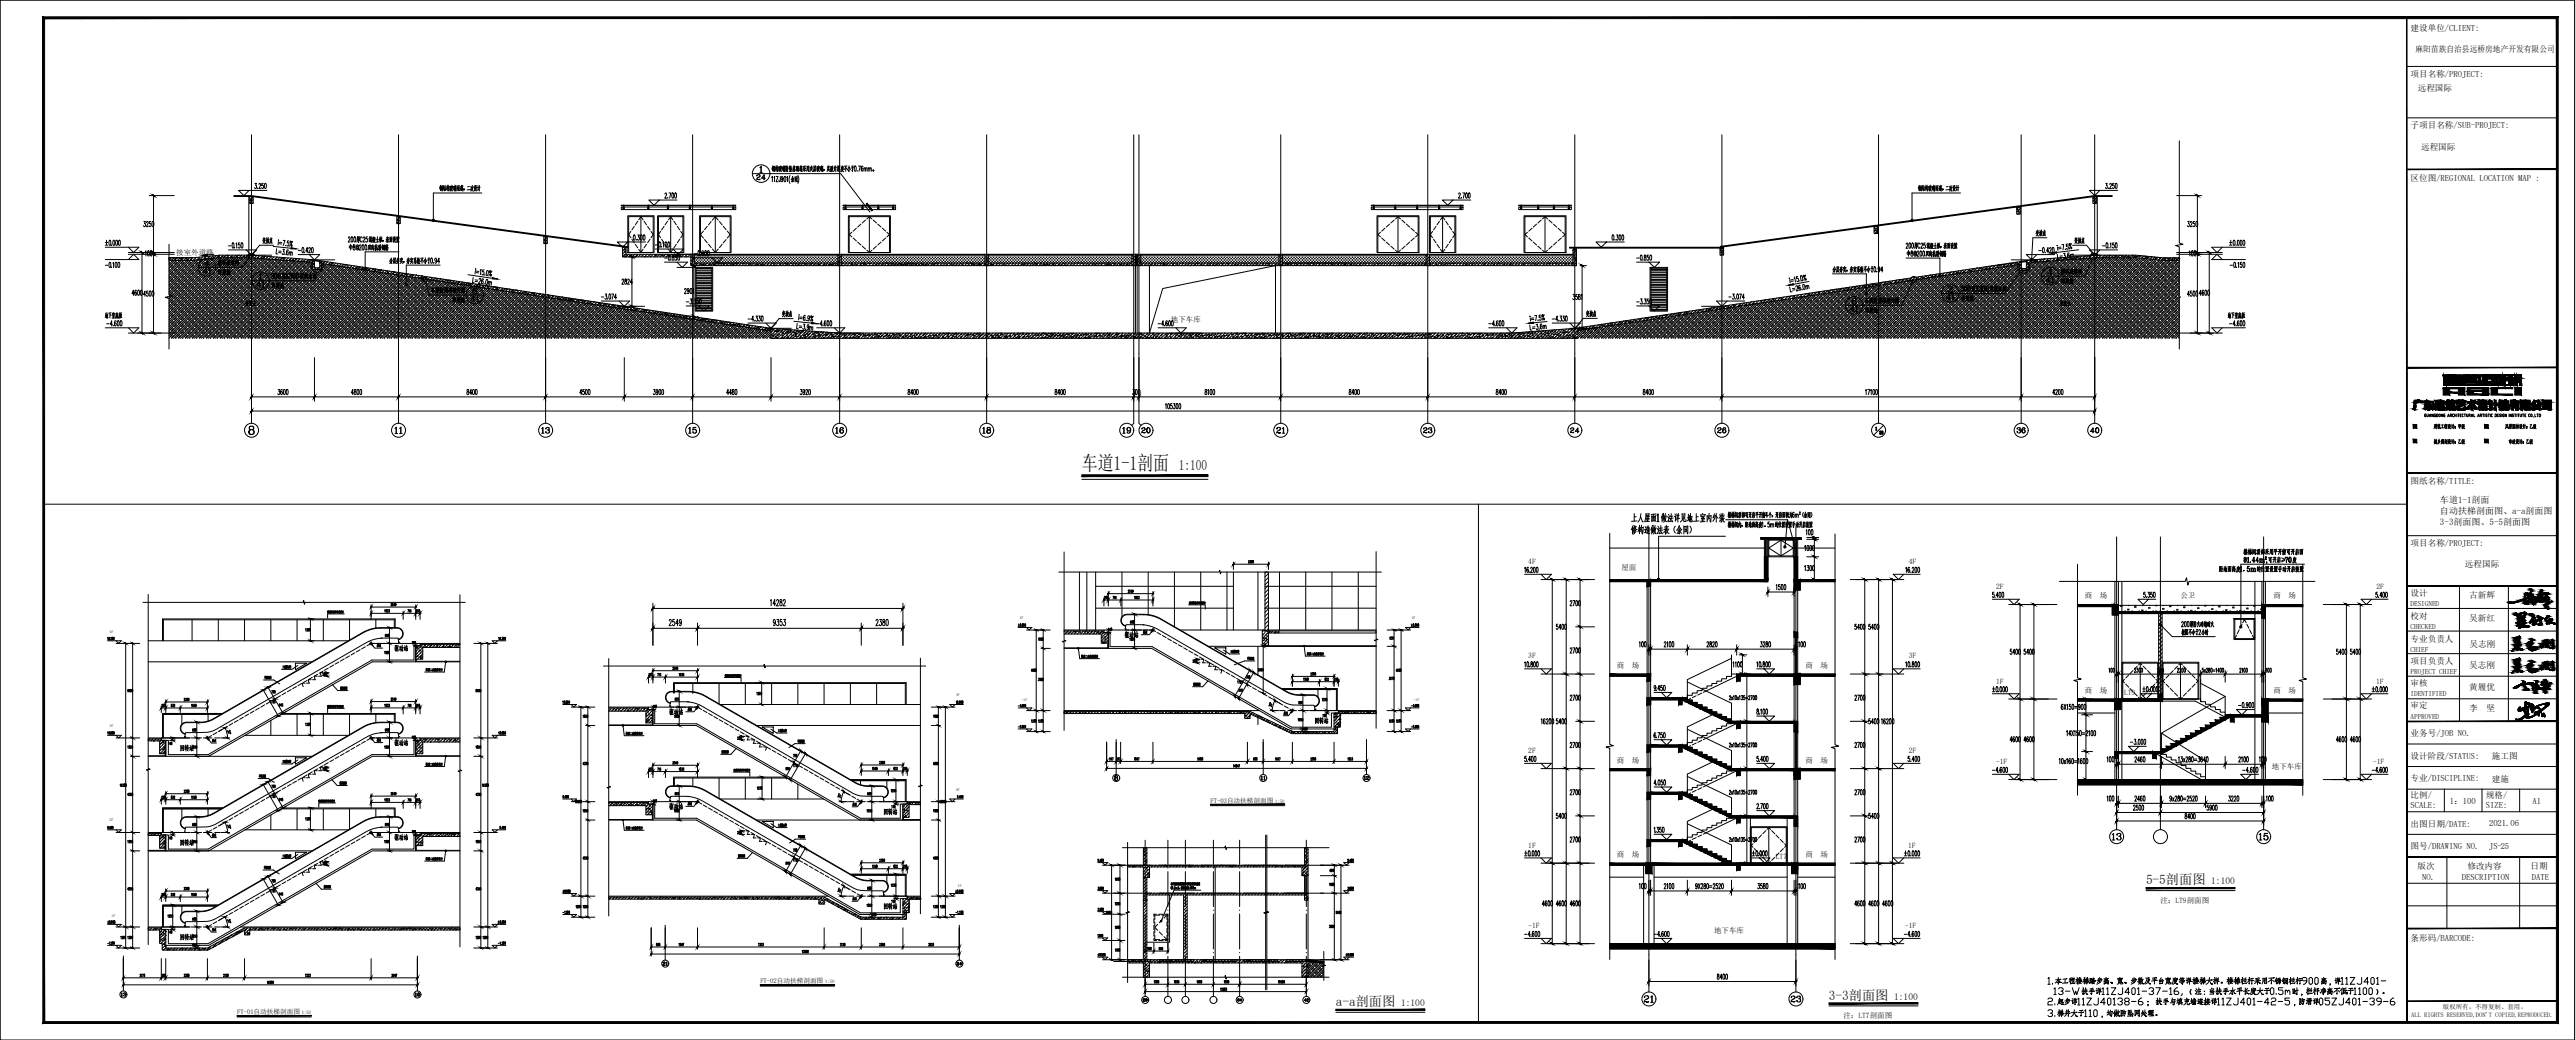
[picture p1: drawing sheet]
<svg xmlns="http://www.w3.org/2000/svg" width="1471mm" height="594mm" viewBox="0 0 1471 594" stroke-linecap="round" stroke-linejoin="round" font-family="sans-serif">
<defs><g id="words">
<text font-size="11.3" x="618" y="268">车道1-1剖面</text>
<text font-size="8.1" x="673" y="268">1:100</text>
<g font-size="7.6">
<text x="1226" y="505">5-5剖面图</text>
<text x="763" y="575">a-a剖面图</text>
<text x="1045" y="571">3-3剖面图</text>
</g>
<g font-size="7.1">
<text x="641" y="365">驱动站</text>
<text x="224" y="373">驱动站</text>
<text x="381" y="410">驱动站</text>
<text x="750" y="415">回转站</text>
<text x="102" y="430">回转站</text>
<text x="224" y="427">驱动站</text>
<text x="381" y="464">驱动站</text>
<text x="504" y="467">回转站</text>
<text x="102" y="484">回转站</text>
<text x="224" y="481">驱动站</text>
<text x="504" y="521">回转站</text>
<text x="102" y="538">回转站</text>
</g>
<g font-size="5.7">
<text x="1389" y="255">城乡规划设计：乙级</text>
<text x="1432" y="255">市政设计：乙级</text>
</g>
<g font-size="5.4">
<text x="1263" y="505">1:100</text>
<text x="800" y="575">1:100</text>
<text x="1082" y="571">1:100</text>
</g>
<g font-size="5.1">
<text x="1394" y="287">车道1-1剖面</text>
<text x="1394" y="294">自动扶梯剖面图、a-a剖面图</text>
<text x="1394" y="300">3-3剖面图、5-5剖面图</text>
</g>
<g font-size="4.9">
<text x="1377" y="18">建设单位/CLIENT:</text>
<text x="1380" y="29">麻阳苗族自治县远桥房地产开发有限公司</text>
<text x="1377" y="44">项目名称/PROJECT:</text>
<text x="1381" y="52">远程国际</text>
<text x="1377" y="73">子项目名称/SUB-PROJECT:</text>
<text x="1383" y="86">远程国际</text>
<text x="1377" y="103">区位图/REGIONAL LOCATION MAP :</text>
<text x="1377" y="277">图纸名称/TITLE:</text>
<text x="1377" y="312">项目名称/PROJECT:</text>
<text x="1408" y="324">远程国际</text>
<text x="1377" y="340">设计</text>
<text x="1411" y="342">古新辉</text>
<text x="1377" y="353">校对</text>
<text x="1411" y="355">吴新红</text>
<text x="214" y="371">基点</text>
<text x="1377" y="367">专业负责人</text>
<text x="1411" y="369">吴志刚</text>
<text x="1377" y="379">项目负责人</text>
<text x="1411" y="381">吴志刚</text>
<text x="1377" y="392">审核</text>
<text x="1411" y="394">黄履优</text>
<text x="392" y="407">基点</text>
<text x="1377" y="405">审定</text>
<text x="1411" y="406">李</text>
<text x="1421" y="406">坚</text>
<text x="120" y="425">基点</text>
<text x="214" y="425">基点</text>
<text x="1377" y="421">业务号/JOB NO.</text>
<text x="1377" y="433">设计阶段/STATUS:</text>
<text x="1424" y="434">施工图</text>
<text x="1377" y="446">专业/DISCIPLINE:</text>
<text x="1424" y="447">建施</text>
<text x="1377" y="456">比例/</text>
<text x="1420" y="456">规格/</text>
<text x="392" y="461">基点</text>
<text x="486" y="461">基点</text>
<text x="1377" y="462">SCALE:</text>
<text x="1400" y="460">1：100</text>
<text x="1420" y="462">SIZE:</text>
<text x="1447" y="459">A1</text>
<text x="1377" y="472">出图日期/DATE:</text>
<text x="1422" y="472">2021.06</text>
<text x="120" y="479">基点</text>
<text x="214" y="479">基点</text>
<text x="1377" y="485">图号/DRAWING NO.</text>
<text x="1422" y="485">JS-25</text>
<text x="1381" y="497">版次</text>
<text x="1410" y="497">修改内容</text>
<text x="1446" y="497">日期</text>
<text x="1384" y="503">NO.</text>
<text x="1407" y="503">DESCRIPTION</text>
<text x="1446" y="503">DATE</text>
<text x="486" y="515">基点</text>
<text x="120" y="533">基点</text>
<text x="1377" y="537">条形码/BARCODE:</text>
</g>
<g font-size="4.4">
<text x="652" y="363">基点</text>
<text x="732" y="409">基点</text>
</g>
<g font-size="4.3">
<text x="101" y="146">接室外道路</text>
<text x="669" y="184">地下车库</text>
<text x="873" y="322">4F</text>
<text x="1091" y="322">4F</text>
<text x="926" y="326">屋面</text>
<text x="1140" y="336">2F</text>
<text x="1191" y="342">商</text>
<text x="1200" y="342">场</text>
<text x="1246" y="342">公卫</text>
<text x="1299" y="342">商</text>
<text x="1307" y="342">场</text>
<text x="1358" y="336">2F</text>
<text x="873" y="376">3F</text>
<text x="1090" y="376">3F</text>
<text x="924" y="382">商</text>
<text x="932" y="382">场</text>
<text x="1031" y="382">商</text>
<text x="1040" y="382">场</text>
<text x="1140" y="391">1F</text>
<text x="1191" y="396">商</text>
<text x="1200" y="396">场</text>
<text x="1299" y="396">商</text>
<text x="1307" y="396">场</text>
<text x="1357" y="391">1F</text>
<text x="1213" y="397">LT9</text>
<text x="873" y="430">2F</text>
<text x="1090" y="430">2F</text>
<text x="924" y="436">商</text>
<text x="932" y="436">场</text>
<text x="1031" y="436">商</text>
<text x="1040" y="436">场</text>
<text x="1140" y="437">-1F</text>
<text x="1356" y="437">-1F</text>
<text x="1298" y="439">地下车库</text>
<text x="873" y="484">1F</text>
<text x="1090" y="484">1F</text>
<text x="924" y="490">商</text>
<text x="932" y="490">场</text>
<text x="1015" y="491">LT7</text>
<text x="1031" y="490">商</text>
<text x="1040" y="490">场</text>
<text x="1234" y="516">注：LT9剖面图</text>
<text x="873" y="530">-1F</text>
<text x="979" y="533">地下车库</text>
<text x="1088" y="530">-1F</text>
<text x="1053" y="582">注：LT7剖面图</text>
</g>
<g font-size="4.1">
<text x="1377" y="346">DESIGNED</text>
<text x="1377" y="359">CHECKED</text>
<text x="1377" y="372">CHIEF</text>
<text x="1377" y="385">PROJECT CHIEF</text>
<text x="1377" y="398">IDENTIFIED</text>
<text x="1377" y="411">APPROVED</text>
</g>
<g font-size="3.8">
<text x="692" y="458">FT-03自动扶梯剖面图</text>
<text x="434" y="562">FT-02自动扶梯剖面图</text>
<text x="135" y="579">FT-01自动扶梯剖面图</text>
</g>
<g font-size="3.7">
<text x="1378" y="581">ALL RIGHTS RESERVED,DON'T COPIED,REPRODUCED.</text>
<text x="1396" y="577">版权所有，不得复制、套用。</text>
</g>
<g font-size="2.7">
<text x="728" y="458">1:50</text>
<text x="471" y="562">1:50</text>
<text x="172" y="579">1:50</text>
</g>
<g font-size="2.1">
<text x="583" y="354">1F</text>
<text x="807" y="354">1F</text>
<text x="63" y="362">4F</text>
<text x="546" y="398">3F</text>
<text x="584" y="400">-1F</text>
<text x="808" y="400">-1F</text>
<text x="63" y="415">3F</text>
<text x="546" y="452">2F</text>
<text x="63" y="469">2F</text>
<text x="547" y="506">1F</text>
<text x="64" y="524">1F</text>
</g>
</g></defs>
<!-- layer: A-SURF -->
<g fill="none" stroke="#000" stroke-width=".57">
<path d="M608 360h23M723 360h-2M725 360h61M240 368h23M348 404h23M608 406h111M748 406h38M85 422h24M240 422h23M348 458h23M502 458h24M85 476h24"/>
<path d="M240 476h23M348 512h125M502 512h24M85 530h24M137 530h126"/>
</g>
<!-- layer: A-WALL -->
<g fill="none" stroke="#000" stroke-width=".57">
<path d="M237 369v8h5v-7h21M263 368h-23v1h-3M608 360h22v1h4M633 361v6h-4v-5h-21M721 360h65v2h-61v7h-4zM348 404h22v1h4M373 405v8h-4v-7h-21M608 406h106l24 12h24v-11h3v-1h21v2h-20v7h-2v4h-26l-24-11v2h-3v-2h-103zM766 408v7h-2M85 422h7v1h3v8h-4v-8h-6zM237 423v8h5v-7h21M263 422h-23v1h-3"/>
<path d="M348 458h22v1h4M373 459v6h-4v-5h-21M516 459h2v-1h8v2h-7v7h-3zM85 476h7v1h3v8h-4v-8h-6zM237 477v6h5v-5h21M263 476h-23v1h-3M348 512h123l21 12h24v-11h2v-1h8v2h-7v7h-1v4h-26l-21-11v2h-3v-2h-120zM519 514v7h-1M85 530h7v1h3v11h23l22-12h123v1h-120v3h-3v-3l-21 12h-26v-4h-2v-8h-6z"/>
</g>
<!-- layer: $0$$0$ANNO-TEXT -->
<g fill="none" stroke="#000" stroke-width=".57">
<path d="M658 360h2M659 359v2M211 368h2M212 367v2M398 404h1M398 403v2M737 406h2M738 405v2M117 422h2M211 422h2M212 421v2M398 458h1"/>
<path d="M398 457v2M491 458h2M492 457v2M117 476h2M211 476h2M212 475v2M491 512h2M492 511v2M117 530h2"/>
<circle cx="659" cy="360" r=".5"/>
<circle cx="212" cy="368" r=".5"/>
<circle cx="399" cy="404" r=".5"/>
<circle cx="738" cy="406" r=".5"/>
<circle cx="119" cy="422" r=".5"/>
<circle cx="212" cy="422" r=".5"/>
<circle cx="399" cy="458" r=".5"/>
<circle cx="492" cy="458" r=".5"/>
<circle cx="119" cy="476" r=".5"/>
<circle cx="212" cy="476" r=".5"/>
<circle cx="492" cy="512" r=".5"/>
<circle cx="119" cy="529" r=".5"/>
</g>
<!-- layer: A-OVER -->
<g fill="none" stroke="#000" stroke-width=".57">
<path d="M657 360h2l1 1M674 360h49M85 366h114M85 378h93M191 380l-3 1M194 378l-3 1M197 376l-3 2M200 375l-3 1M203 373l-2 1M206 371l-2 1M209 369l-2 2M214 368h-2l-2 1"/>
<path d="M219 368h2M661 361l2 2M664 363l2 1M667 365l2 1M670 367l2 1M673 368l2 1M676 370l2 1M679 372l2 1M682 374l2 1M685 375l2 2M688 377l2 1M690 369h96"/>
<path d="M691 379l3 1M157 399l-2 1M160 397l-2 2M163 396l-2 1M166 394l-2 1M169 392l-2 1M172 390l-2 2M175 389l-2 1M178 387l-2 1M181 385l-2 1M185 383l-3 2M188 382l-3 1"/>
<path d="M694 381l3 1M697 382l3 2M700 384l3 1M703 386l3 1M707 388l2 1M710 389l2 1M713 391l2 1M716 393l2 1M719 395l2 1M722 396l2 2M725 398l2 1M728 400l2 1"/>
<path d="M124 418l-2 2M127 417l-2 1M130 415l-2 1M133 413l-2 1M136 411l-2 2M139 410l-2 1M142 408l-2 1M145 406l-2 1M148 404l-2 2M151 403l-2 1M154 401l-2 1M396 404h2l3 1"/>
<path d="M402 406l2 1M405 408l2 1M408 409l2 2M411 411l2 1M412 402h114M414 413l2 1M417 415l2 1M420 416l2 2M423 418l2 1M426 420l2 1M432 414h94M727 406h2"/>
<path d="M731 402l2 1M734 403l2 2M736 406h5M737 405l1 1M742 406h2M745 406h3M749 406h2M106 422h2M109 422h3M113 422h2M113 432h65M121 420l-3 2h-2"/>
<path d="M127 422h3M140 420h59M181 439l-2 1M185 437l-3 2M188 436l-3 1M191 434l-3 1M194 432l-3 1M197 430l-3 2M200 429l-3 1M203 427l-2 1M206 425l-2 1M209 423l-2 2"/>
<path d="M214 422h-2l-2 1M219 422h2M429 422l2 1M432 423l2 2M435 425l2 1M438 427l2 1M441 429l2 1M444 430l2 2M447 432l2 1M450 434l2 1M453 436l2 1M456 437l2 2"/>
<path d="M459 439l3 1M148 458l-2 2M151 457l-2 1M154 455l-2 1M157 453l-2 1M160 451l-2 2M163 450l-2 1M166 448l-2 1M169 446l-2 1M172 444l-2 2M175 443l-2 1M178 441l-2 1"/>
<path d="M396 458h2l3 1M402 460l2 1M412 456h59M462 441l3 1M465 443l3 1M468 444l3 2M471 446l3 1M475 448l2 1M478 450l2 1M481 458h2M481 451l2 2M484 453l2 1"/>
<path d="M487 455l2 1M489 458h3M490 457l2 1h2M495 458h3M499 458h2M502 458h3M106 476h2M109 476h3M113 476h2M121 474l-3 2h-2M124 472l-2 2M127 471l-2 1"/>
<path d="M127 476h3M130 469l-2 1M133 467l-2 1M136 465l-2 2M139 464l-2 1M140 474h59M142 462l-2 1M145 460l-2 1M206 479l-2 1M209 477l-2 2M214 476h-2l-2 1M219 476h2"/>
<path d="M405 462l2 1M408 463l2 2M411 465l2 1M414 467l2 1M417 469l2 1M420 470l2 2M423 472l2 1M426 474l2 1M429 476l2 1M432 477l2 2M432 468h94M435 479l2 1"/>
<path d="M85 486h93M172 498l-2 2M175 497l-2 1M178 495l-2 1M181 493l-2 1M185 491l-3 2M188 490l-3 1M191 488l-3 1M194 486l-3 1M197 484l-3 2M200 483l-3 1M203 481l-2 1"/>
<path d="M438 481l2 1M441 483l2 1M444 484l2 2M447 486l2 1M450 488l2 1M453 490l2 1M456 491l2 2M459 493l3 1M462 495l3 1M465 497l3 1M468 498l3 2M136 519l-2 2"/>
<path d="M139 518l-2 1M142 516l-2 1M145 514l-2 1M148 512l-2 2M151 511l-2 1M154 509l-2 1M157 507l-2 1M160 505l-2 2M163 504l-2 1M166 502l-2 1M169 500l-2 1M471 500l3 1"/>
<path d="M475 502l2 1M478 504l2 1M481 512h2M481 505l2 2M484 507l2 1M487 509l2 1M489 512h3M490 511l2 1h2M495 512h3M499 512h2M502 512h3M106 530h2"/>
<path d="M109 530h3M113 530h2M121 528l-3 2h-2M124 526l-2 2M127 525l-2 1M127 530h3M130 523l-2 1M133 521l-2 1"/>
</g>
<!-- layer: A-HRAL -->
<g fill="none" stroke="#000" stroke-width=".57">
<path d="M626 327v33M626 335h79M641 327v25M656 327v24M671 327v31M686 327v33M701 327v33M723 335h63M731 327v33M746 327v33M761 327v33M776 327v33"/>
<path d="M110 354v12M125 354v12M140 354v12M155 354v12M170 354v12M185 354v12M200 354v12M215 354v5M225 359v-5h-132v12M226 359v-5h-133v12M626 347h79M723 347h63"/>
<path d="M385 396v-6h133v12M385 396v-6h132v12M396 390v6M411 390v12M426 390v12M441 390v12M456 390v12M471 390v12M486 390v12M501 390v12M753 394v4M763 394h-30h30v12"/>
<path d="M764 393h-32h32v13M93 408h32M93 408h31M104 408v6M119 408v4M126 408h-33v14M127 408h-34v14M155 412v8M161 408h64v5M162 408h64v5M170 408v12M185 408v12"/>
<path d="M200 408v12M215 408v5M396 444v5M411 444v12M426 444v12M441 444v12M449 444h-64v5M450 444h-65v5M456 448v8M492 446v2M507 446v4M517 446h-30h30v12"/>
<path d="M518 445h-32h32v13M93 462h34h-34v14M93 462h33h-33v14M104 462v6M119 462v4M155 466v8M161 462h64v5M162 462h64v5M170 462v12M185 462v12M200 462v12M215 462v5"/>
<path d="M507 500v5M517 500h-30h30v12M518 499h-32h32v13M93 517h32h-32v13M93 518h31h-31v12M104 518v4"/>
</g>
<!-- layer: 0 -->
<g fill="none" stroke="#000" stroke-width=".57">
<path d="M657 152v38l7-25 65-13v38M1396 214h2v6h8h-10v-5zM1398 214h8v1h-3h3v1h-3v1l3-1v1h-3v1h3h-3v1h3h-3v1l-5-1h3v-1h-3h3v-1h-3h3v-1h-3v-1h3zM1407 218l11 1zM1407 218h6zM1407 219h1v1h9v-1h1v1h-11zM1407 220h11M1407 220h.1M1407 214h11l-4 1h3v2l1 1h-2v-2h-2v2h-1v-1h-6h6v-1h-2l2 1h-6l2-1h-2v-1h2zM1407 214v1M1408 219h-1v1h11v-1M1408 219v1h9v-1h1"/>
<path d="M1408 220h8M1408 219h-1v1h11v-1h-1v1h-9v-1h-1v1h11v-1M1409 215h-2v1h2l-2 1h6l-2-1h2v1h-6h6v1h1v-2h2v2h2l-1-1v-2h-3M1409 214h9l-4 1h3v2l1 1h-2v-2h-2v2h-1v-1h-6h6v-1h-2l2 1h-6l2-1h-2v-1h2l-2-1M1409 214h-2M1411 215h2M1411 215h2h-2zM1415 214h3l-3 1M1417 220h-9M1418 220h-11M1418 214h11v6h-11zM1419 215h9v5h-9z"/>
<path d="M1420 219h5zM1420 215h7h1l-1 1v4h-1v-4h-5v2h3v-2h-3h4v2h-5zM1421 216h.1M1421 216h3v2h-3v-2h5v4h1M1426 215h-6v3h5v-2h-4h3v2h-3v-2h5v4h1M1426 215h2l-1 1v4M1426 215h-6v3h5v-2h-4M1430 214h4v2h-2h1v-1h-2v5h-1zM1432 217h2v3h-2h1v-3zM1434 218h7h-3v2h-1v-2h-3zM1435 219h1v1h-1zM1435 214h2v3h-2h2v-3h-2v2h1h-1z"/>
<path d="M1435 217h6v1h-6zM1436 216h.1M1438 214h3v2h-2h1v-2h-2v3h3h-3zM1439 216h2v-2h-3v3h3h-3M1439 216h.1M1439 216h1v-2h-2v3M1439 219h2v1h-2zM1386 237h-1v1h1v-1M1386 237v1M1387 237v1M1388 238v-1l1 1M1388 238h1"/>
<path d="M1390 237v1l-1-1v1M1391 237v1v-1M1392 237h1v1h-1zM1393 237v1M1393 237h1v1h-1M1395 237v1v-1v1M1397 237h-1v1h1v-1M1398 238l1-1v1M1398 238h1M1400 237h.1M1400 237h1h-1v1M1400 237l1 1"/>
<path d="M1401 237l1 1M1401 237h1M1401 238h1M1402 237h-1M1402 237v1M1402 237h1M1403 237v1M1404 237v1M1404 237h1M1405 237v1M1405 237h1M1406 237h-1v1h1"/>
<path d="M1407 237v1M1407 237h.1M1408 237h1M1408 237v1M1409 237l1 1v-1M1410 237h1h-1v1M1411 237v1M1412 238v-1l1 1M1412 238h1M1413 237v1h1M1415 238l1-1v1M1416 238h.1"/>
<path d="M1417 237h.1M1417 237h1h-1v1M1417 237l1 1M1418 237h1M1419 237v1M1420 237v1M1421 237h-1l1 1h-1M1421 237h1M1422 237v1M1423 237v1M1423 237l1 1M1424 237h-1"/>
<path d="M1425 237h1v1h-1zM1427 237h.1M1427 237v1M1428 237l1 1h-1M1429 237h-1M1429 237v1M1431 237h-1v1h1l-1-1M1432 237v1l-1-1v1M1433 237v1M1435 237v1l-1-1v1M1436 237h-1l1 1h-1M1437 237h.1"/>
<path d="M1437 226v-5h4v5M1437 237v1M1438 237v1M1438 237h1M1439 237v1M1440 237v1l1-1M1441 237h1M1441 237v1M1442 237h1M1443 237h-1v1h1M1445 237v1M1445 237h.1"/>
<path d="M1446 237v1zM1447 238h.1M1448 238h.1M1448 237v1h1M1449 237h1M1450 237v1M1451 237v1zM25 288h1350M845 288v296M705 327v33M719 327v33M1235 350l-2 2"/>
<path d="M1235 353l-2 2M1235 355l-2 2M1235 357l-2 2M1235 359l-2 2M1437 351h.1M1437 351v1v-1l1 1v1h1M1437 350l2 2M1437 350h.1M1437 350v1M1439 352h.1M1439 353h.1M1439 354h.1"/>
<path d="M1439 356l-1 2 2-1M1439 351h.1M1439 351v1M1439 356h.1M1439 355h.1M1439 358h.1M1440 351h.1M1440 351h-1M1440 355h-1M1440 355h.1M1440 355h2l-2 1M1440 357h.1"/>
<path d="M1440 356l-1 1h1M1440 356h.1M1440 351l-1 2M1440 358h.1M1440 358h-1M1440 356h-1M1440 350h.1M1440 350v1M1440 357h1h-1M1440 357v1M1441 353h.1M1441 353l-3 3 1-1"/>
<path d="M1441 357v1h1M1441 357h.1M1441 353l-2 1M1441 354h2l-3 2M1441 354h.1M1441 354l-1 1M1441 350l-1 1M1441 350h.1M1441 350h2l-2 2-2 2M1442 350a.7 .7 0 0 1 1 0 .7 .7 0 0 1 0 1l-1 1M1442 350h.1M1442 350h-2"/>
<path d="M1442 358l-3 1v-1M1442 358h.1M1442 358h2M1442 356h.1M1442 356l-2 1M1442 357h-1M1442 357h.1M1442 358h1M1442 353l-2 2M1442 353h.1M1442 352h-1l1 1M1442 352h.1"/>
<path d="M1442 356h1l-1 1M1443 358h.1M1443 358h2h-1M1444 358h.1M1445 355h.1M1445 355v1h1M1446 351h.1M1446 351h1M1446 351h-1h1M1446 356h.1M1446 355v1M1446 355h.1"/>
<path d="M1446 351h1v1M1447 355h-1M1447 355h.1M1447 353l-2 2M1447 353h.1M1447 351h.1M1447 351v2M1447 353h1v2M1447 354v1M1447 354h.1M1447 357h.1M1447 354l1 2h-1v1"/>
<path d="M1447 356h.1M1447 352v1M1447 352h.1M1448 355h.1M1449 356l-1 1h-1M1449 356h.1M1449 355v1M1449 355h.1M1450 352h1M1450 352h.1M1450 352v1M1450 357h.1"/>
<path d="M1450 353h.1M1450 353l1 1-3 1M1451 354l-2 1M1451 354h.1M1451 354l1 2-2 1M1451 353h1M1451 353h.1M1451 352l1 1-1 1M1451 352h.1M1451 357h-1M1451 357h.1M1451 354l1 1"/>
<path d="M1452 353h.1M1452 355v2h-1M1452 355h.1M1455 355h.1M1455 352h.1M1455 352l-1 2 1 1M1455 352h1M1456 352l-1 1a1.1 1.1 0 0 0 0 1 1.1 1.1 0 0 0 0 1l2-1M1456 352h.1M1457 354l-2 2v-1M1457 354h.1M1457 354l-1 2h2"/>
<path d="M1457 354h1l-1 1M1457 355v1h1M1457 355h.1M1458 356h.1M1458 356h1M1459 356h1h-2M1459 356h.1M238 369h.1M238 375l1-1zM239 370h.1M239 369l-2 1M240 371h.1"/>
<path d="M240 376h.1M240 375h.1M242 370l-5 4M242 372l-5 4M242 373l-4 4M242 375l-2 2M242 372h.1M242 368l-5 4M243 368h.1M243 368l-1 2M245 368l-2 2M246 368h.1"/>
<path d="M247 368l-2 2M249 368l-2 2M250 369h.1M250 368l-1 2M252 368l-2 2M254 369h.1M254 368l-2 2M256 368l-2 2M257 369h.1M258 368l-2 2M259 368l-1 2M261 369h.1"/>
<path d="M261 368l-2 2M263 378h-25l-1-1v1h26M263 368l-2 2M608 370h25v-3v3h-25M608 360v1M610 360l-2 2M612 360l-2 2M614 360l-2 2M614 361h.1M616 360l-2 2M617 360l-2 2M619 360l-2 2"/>
<path d="M620 360h.1M621 360l-2 2M621 361h.1M623 360l-2 2M624 361h.1M624 360l-1 2M625 360h.1M626 360l-2 2M627 361h.1M628 360l-2 2M629 361h.1M630 360l-2 2"/>
<path d="M630 367h.1M631 361l-2 2M631 361h.1M631 367h.1M631 364l1-1zM632 365h.1M632 361l-3 3M633 362l-4 4M633 364l-3 3M633 366l-1 1M684 377h2M686 377h2l-1 2h2"/>
<path d="M689 379h2v2h1M719 369v17M721 369h65M721 369h.1M722 368h.1M722 364h.1M723 361l-2 2M723 368h.1M723 365h1zM725 361h.1M725 363l-4 3M725 365l-4 3"/>
<path d="M725 366l-3 3M725 368l-1 1M725 360l-4 5M727 360l-1 2M729 362h.1M729 360l-1 2M731 362h.1M731 360l-1 2M1025 364v21M1027 364v21M1235 362l-2 2M1235 364l-2 2"/>
<path d="M1235 366l-2 2M1235 368l-2 2M1235 371l-2 2M1235 373l-2 2M1235 375l-2 2M1235 377l-2 2M1235 380l-2 2M1436 377l1 2a1.5 1.5 0 0 0 2-2h-2l2-1h1l-1 3-2 1zM1436 364l1 2a1.5 1.5 0 0 0 2-2l-2 1 2-2 1 1-1 2-2 1zM1436 369l3-2v1v-1l-2 2zM1438 368l1 1 1-1v1a2.5 2.5 0 0 0-2 3v-2l-3 2 3-3zM1439 370l2 1h-1z"/>
<path d="M1441 371h.1M1446 370a1.1 1.1 0 0 0 1 1 1.1 1.1 0 0 0 1-1v-1l1 2a1.7 1.7 0 0 1-2 1 1.7 1.7 0 0 1-1-1zM1446 377v1h2l-2 1v1h1l-3 2a1.8 1.8 0 0 0 2-3l-2 1 2-1zM1446 365v1h2h-2v1l1 1-3 1a1.7 1.7 0 0 0 2-2l-2 1 2-2zM1447 370h.1M1449 370h1zM1452 368v2zM1453 368l1-1v1h1l-2 1 1-1zM1455 369h.1M1455 368v-2l-2 1 2-2h1v3M1455 368h.1M1455 368v1"/>
<path d="M1456 368v2h-1v-1M1456 368h.1M1457 379v1zM1457 367v1zM1458 369v-4l1 4a1.1 1.1 0 0 1 0 1 1.1 1.1 0 0 1-2 0h-1h2M1458 369h.1M1458 369v1M1458 370h.1M174 390h-1v2M178 388h-2l1 2h-2M181 386h-1v2h-1M184 384h-1l1 2h-2"/>
<path d="M185 384h1M693 381h2l-1 2h2M696 383h2l-1 2M1235 382l-2 2M1235 384l-2 2M1235 386l-2 2M1235 389l-2 2M1235 391l-2 2M1235 393l-2 2M1235 395l-2 2M1235 398l-1 1M1436 393h.1"/>
<path d="M1436 393h1M1436 381l3-1-2 1zM1437 393h-1M1437 393h.1M1437 392h.1M1437 392v1M1438 392h.1M1438 392l-1 1M1438 392h-1M1438 393h-1M1438 393h.1M1438 381h1h1a2.5 2.5 0 0 0-2 3v-2l-3 2 3-2z"/>
<path d="M1439 392l-1 1M1439 392h.1M1439 383l2 1h-1zM1440 391h.1M1440 391l-2 1M1440 392h-1M1440 392h.1M1440 391v1M1441 383h.1M1441 391h-1h1M1441 391h.1M1441 390h.1"/>
<path d="M1441 390l-1 1M1441 389h.1M1441 390v1M1441 389h1M1441 389l1 1M1442 390h.1M1442 390h-1M1442 391h.1M1442 391h-1M1442 389h.1M1442 389v1M1442 394h.1"/>
<path d="M1442 392h.1M1442 392v1M1442 393h.1M1442 392h1M1443 391h-3M1443 391h.1M1443 392v1M1443 392h.1M1443 393h-1M1443 393h.1M1443 391h-1M1443 394h-1"/>
<path d="M1443 394h.1M1443 394h1M1443 390h.1M1443 390v1M1444 391h-1M1444 391h.1M1444 390h.1M1444 390h-1M1444 394h.1M1444 394h-2M1444 393v1M1444 393h.1"/>
<path d="M1444 390h1M1445 391h-1M1445 391h.1M1445 391h2M1445 390h.1M1446 382a1.1 1.1 0 0 0 1 2 1.1 1.1 0 0 0 1-1v-1l1 1a1.7 1.7 0 0 1-2 1 1.7 1.7 0 0 1-1-1zM1446 390h1M1446 390h.1M1446 390h-1M1447 391h.1M1447 391v1M1447 393h.1"/>
<path d="M1447 382v1zM1447 390h1M1447 390h.1M1447 392h.1M1447 392h1M1447 393h1M1447 391h1M1448 391h.1M1448 392h.1M1448 390v1M1448 390h.1M1448 392h-1"/>
<path d="M1448 392l-1 1M1448 393h.1M1448 393l-1 1h1M1448 391v1M1448 394h.1M1448 393h1M1448 392v1M1448 394v1M1448 395h.1M1448 395v1M1448 396h.1M1449 394v1"/>
<path d="M1449 394h.1M1449 395v1h-1M1449 395h.1M1449 393h.1M1449 392h.1M1449 391h.1M1449 391v1M1449 389h.1M1449 389v1M1449 390h.1M1449 382l1 1zM1449 391h1"/>
<path d="M1449 389h1M1450 391v1M1450 391h.1M1450 393h1M1450 393h.1M1450 393h-1M1450 392h.1M1450 392v1M1450 389l-1 1M1450 389h.1M1450 392h-1M1451 393h.1"/>
<path d="M1451 393l-2 1M1451 394h.1M1451 394h1M1451 393v1M1451 393h1M1452 393h1M1452 393h.1M1452 380v3zM1452 394h.1M1452 391h.1M1452 394h1M1452 390h.1"/>
<path d="M1452 390h1M1452 390v1M1453 390h.1M1453 391h-1M1453 391h.1M1453 391v2M1453 393h.1M1453 393v1M1453 394h.1M1453 393h1M1453 390l1 2M1453 380l1-1v2h1h-2l1-1z"/>
<path d="M1454 393h.1M1454 393v1M1454 392h.1M1454 388h.1M1454 394h.1M1454 394v1M1454 395h.1M1454 388v1M1454 390h.1M1454 395v1M1454 396h.1M1454 389h.1"/>
<path d="M1454 389v1M1454 394v2M1454 391h.1M1454 391v1M1455 393h-1M1455 393h.1M1455 391h.1M1455 391h-1M1455 393v1M1455 394h.1M1455 390h-1M1455 390h.1"/>
<path d="M1455 391l-1 1M1455 390v1M1455 382h.1M1455 392v1M1455 392h.1M1455 380v-2l-2 1 2-1h1v2M1455 380h.1M1455 380v2M1455 394h1M1455 393l1 1M1456 392h-1M1456 392h.1"/>
<path d="M1456 380v2h-1M1456 380h.1M1456 391h.1M1456 391l-1 1M1456 391v1M1456 394h.1M1456 391h-1M1456 393v1M1456 393h.1M1457 390h.1M1458 381v-3l1 3a1.1 1.1 0 0 1 0 2 1.1 1.1 0 0 1-2 0l-1-1 2 1M1458 381h.1"/>
<path d="M1458 381v2M1458 383h.1M348 414h25v-1v1h-25M349 404l-1 2M351 404l-2 2M352 406v-1zM353 404l-2 2M355 404l-2 2M356 404l-1 2M358 404l-2 2M359 406h.1M360 404l-2 2"/>
<path d="M362 404l-2 2M363 404h.1M364 404l-2 2M364 405h.1M365 404l-1 2M367 404l-2 2M368 404h.1M369 404l-2 2M369 408h.1M370 412h.1M369 406h1zM370 411v1z"/>
<path d="M371 405l-2 1M372 405l-3 3M372 410h.1M372 408h.1M373 406l-4 4M373 407l-4 4M373 409l-4 4M373 411l-2 2M373 413h.1M373 412h.1M608 406v1M609 407h.1"/>
<path d="M610 407h.1M610 406l-1 2M611 408h.1M611 407h.1M612 406l-1 2M614 406l-1 2M614 407h.1M615 406l-1 2M617 407h.1M617 406l-1 2M619 406l-1 2M619 407h.1"/>
<path d="M619 408h.1M621 406l-1 2M622 407h.1M623 406l-2 2M624 408h.1M624 406l-1 2M626 407h.1M626 406l-1 2M628 406l-1 2M629 407h.1M630 406l-2 2M631 406l-1 2"/>
<path d="M633 406l-1 2M635 406l-1 2M635 406h1M636 406h.1M636 407v-1zM637 406l-1 2M638 406l-1 2M639 406h.1M640 407h.1M640 406l-1 2M641 408h.1M642 406l-1 2"/>
<path d="M643 407h.1M644 406l-1 2M646 406l-2 2M646 407h.1M647 406l-1 2M649 406l-1 2M650 407h.1M650 408h.1M651 406l-1 2M653 406l-2 2M654 406l-1 2M655 406h.1"/>
<path d="M656 406l-1 2M657 408h.1M657 407h.1M658 407h.1M658 406l-1 2M660 406l-2 2M660 407h.1M661 406l-1 2M663 407h.1M663 406l-1 2M664 407h.1M665 406l-1 2"/>
<path d="M666 407h.1M667 406l-1 2M667 407h.1M668 406h.1M668 407h.1M668 406l-1 2M670 406l-1 2M671 407h.1M672 406l-1 2M673 407h-1zM674 407h.1M674 406l-1 2"/>
<path d="M675 407h.1M676 407h.1M676 406l-2 2M677 406l-1 2M678 407h.1M678 408h.1M679 406l-1 2M679 407h.1M681 406h.1M681 406l-1 2M681 406h1M682 408h.1"/>
<path d="M683 406l-2 2M683 407h.1M684 406l-1 2M685 407h.1M686 406l-1 2M688 406l-1 2M689 407h.1M690 406l-1 2M690 407h.1M692 406l-2 2M692 407h.1M692 408h.1"/>
<path d="M693 406l-1 2M695 407h.1M695 406l-1 2M697 406l-1 2M698 406h.1M699 406l-2 2M699 408h.1M700 406l-1 2M701 406h.1M702 407h.1M702 406l-1 2M703 406h.1"/>
<path d="M704 406l-1 2M705 406h.1M705 407h.1M706 406l-2 2M707 406l-1 2M708 407h.1M708 407h1zM709 407h.1M709 406l-1 2M711 407h.1M711 406l-1 2M711 409h.1"/>
<path d="M712 409h.1M712 410h.1M713 407h.1M713 406l-2 2M714 409h.1M714 409l-2 1M714 410h.1M714 406l-3 4M714 408l1-1zM716 407l-1 1M716 407h.1M717 408l-1 1"/>
<path d="M718 408l-1 1M718 409h.1M719 409h.1M719 405v1M719 409v5M719 409l-1 1M720 409l-1 1M721 410h.1M722 411h.1M722 410l-1 1M723 410l-1 1M724 412h.1"/>
<path d="M724 411l-1 1M725 413h.1M725 412l-1 1M726 412l-1 1M727 413h.1M728 413l-1 1M729 413l-1 1M729 414h.1M730 414l-1 1M731 415h.1M731 416h.1M731 414l-1 1"/>
<path d="M732 415l-1 1M733 416h.1M734 416l-1 1M734 417h.1M735 416l-1 1M735 418h.1M736 417h.1M736 417l-1 1M737 417l-1 1M738 418h.1M738 418l-1 1M739 418h.1"/>
<path d="M740 419h.1M740 418l-1 1M741 418h.1M742 418l-1 1M743 419h.1M743 418h.1M744 418l-2 1M744 419h.1M745 418h.1M745 418l-1 1M746 418h.1M746 419h.1"/>
<path d="M747 419h.1M747 419v-1zM747 418l-1 1M748 418h.1M749 418l-1 1M749 419h.1M750 418h.1M751 418l-1 1M751 418h.1M752 419h.1M752 418h.1M752 418l-1 1"/>
<path d="M753 419h.1M754 418h.1M754 418l-1 1M755 419h.1M756 418l-1 1M756 419h.1M756 418h.1M758 418l-1 1M759 419h.1M759 418h.1M760 419h.1M760 418l-2 1"/>
<path d="M761 418l-1 1M762 419h.1M762 409h.1M762 409v1M762 410h.1M762 411h.1M762 415h1zM763 416h.1M763 417h.1M763 408h.1M763 415h.1M763 409h.1"/>
<path d="M763 407l-1 1M763 410h.1M763 419h.1M764 417h.1M764 414h.1M764 410h.1M764 409h.1M764 417l-2 2M764 419h.1M764 415h.1M764 413h.1M765 411h.1"/>
<path d="M765 414h.1M765 413h.1M765 408h.1M766 411h.1M766 408h.1M766 408h20M766 408l-4 4M766 410l-4 4M766 412l-4 3M766 414l-4 3M766 406l-4 4M766 406h.1"/>
<path d="M767 406h.1M768 406l-2 2M768 407h.1M769 406l-1 2M769 407h.1M770 407h.1M771 407h.1M771 406l-1 2M773 406l-1 2M773 407h.1M775 407h.1M775 406l-2 2"/>
<path d="M776 406l-1 2M777 407v1M777 406h1M777 406h.1M778 406h.1M778 407h.1M778 406l-1 2M779 407h.1M780 406h.1M780 406l-1 2M781 407h.1M782 407h.1"/>
<path d="M782 406l-2 2M782 407h1zM783 407h.1M783 406l-1 2M785 406l-1 2M785 407h.1M786 407h.1M786 407v1M1025 418v21M1027 418v21M1437 411h.1M1438 411h.1"/>
<path d="M1438 411h-1M1439 411h-1M1439 405l1-1-1 1M1439 404h1v1l3-1v-3l4 2h1l-1 1h1l2-1 6-2 1 1-5 4v1a.8 .8 0 0 0 0 1 .8 .8 0 0 0 1-1l1 3-1-2-1 1v-1a.8 .8 0 0 0-1-1 .8 .8 0 0 0-1 1 .8 .8 0 0 0 1 1h-1v-1a6 6 0 0 1-7 2h-1a4 4 0 0 1-5 1h1a6 6 0 0 0 5-3v-1h-1v-2l-3 1zM1439 405h.1M1439 405v1M1440 411h-1M1440 405l-1 1M1440 405h1zM1440 404l-1 1M1440 405l-1 1 1-1M1440 406h-1"/>
<path d="M1440 410l-1 1M1440 411l3-3-3 3M1440 405l-1 1 2-1h-1M1440 410l-1 1 1-1M1441 406h-2M1441 410l-2 1M1441 404l-1 1M1441 411l2-3-2 3M1441 406l2-2-2 2M1441 404l-1 1 1-1M1441 404v1l1-1M1441 409l-2 2"/>
<path d="M1442 404l-1 1M1442 407l1-1-1 1M1442 405v1zM1442 404l-2 2 2-2M1442 405h.1M1442 405v1M1442 405l2-1-2 1M1442 405v1v-1M1443 401h.1M1443 404v-1v1M1443 402v-1v1M1443 402l1-1-1 1"/>
<path d="M1443 403v-1v1M1443 408l-3 3M1443 406l-1 1 1-1M1443 406l-1 1M1443 402l3 1h-2a.8 .8 0 0 1-1 1 1 1 0 0 1 0-2zM1443 405l-1 1M1443 401v1v-1M1443 402v1M1443 403l-3 3M1443 405l-1 1 1-1M1443 406l-1 1h1M1443 407v1"/>
<path d="M1443 409v1M1443 403h.1M1443 405l1 1h-1zM1443 406v1M1443 408h.1M1443 407h1l-1 1M1443 402l1-1v1M1444 409l-1 1M1444 406l-1 1M1444 407l-1 1M1444 408l-2 2M1444 407v1h-1l1-1z"/>
<path d="M1444 410h-1M1444 404l-2 1M1444 405h.1M1444 408l-3 2M1444 407h.1M1444 401l-1 2M1444 405v1M1444 404h2v1l1-1-1 2 1 1 1-2a1.1 1.1 0 0 1 2-1 1.1 1.1 0 0 1 0 2l-2 1a1.1 1.1 0 0 1 0 1 1.1 1.1 0 0 1-1 1h-4l1-1h1zM1444 407v1M1444 408l1-1-1 1M1444 410h.1M1444 408h1l-4 3"/>
<path d="M1444 403l-1 2 1-2M1444 406v1M1445 406l-2 1M1445 403l-2 2M1445 408h-1M1445 408l-1 1 1-1M1445 403l-3 3M1445 409l-1 1M1445 402h-1M1445 402h.1M1445 403l-1 2M1446 403l-2 1"/>
<path d="M1446 404l1-1-1 1M1446 409l-2 1 1-1M1446 402h-1h1M1446 402l-1 1M1446 409l-1 1M1446 402v1M1446 405h.1M1446 402l-2 2M1446 409v1M1447 402l-2 2M1447 407h.1M1447 404l-1 1"/>
<path d="M1447 404v1M1447 409l-1 1M1447 404l-1 1zM1447 404h.1M1447 406v1M1447 403l-1 2 1-1M1447 403h.1M1447 409l-1 1 2-2-1 2M1448 403l-1 1M1448 404l-2 1M1448 405v1M1448 404l-2 2 2-2"/>
<path d="M1448 407l3-1-2 2zM1448 407h.1M1448 408h.1M1448 404l-2 2M1449 405l-2 1M1449 408l1-1-2 2M1449 407h-1M1449 403l-3 3 3-2M1449 407l-1 1v-1M1449 408l-2 1M1449 403l-3 3M1450 406l-1 1"/>
<path d="M1450 404h.1M1450 404h-1M1450 407l1-2-1 2M1450 403l-4 3 4-3M1450 407l-1 1M1450 403l3-1 2 1-4 2a1.3 1.3 0 0 0-2-1zM1450 407v1M1450 403l-4 4M1450 404v1M1450 403l-4 4 1-1M1450 404v1l1-1M1451 408h-1"/>
<path d="M1451 408l-1 1M1451 405h.1M1451 403l-2 1M1451 408l-1 1 1-1M1451 409h.1M1451 405v1M1451 405l-2 2M1451 405l-1 2M1451 402v1M1452 407h-1M1452 407h.1M1452 405l-1 1"/>
<path d="M1452 402l-1 1 1-1M1452 407v1M1452 402l-1 1M1452 402v1M1452 409h.1M1452 409h1M1453 408h-1M1453 409h-1M1453 402l-1 1v-1M1453 405l-2 1 1-1M1453 404l-2 2M1453 407l-1 1"/>
<path d="M1453 402h-1M1453 409l1-1v1M1453 407l-1 2M1453 407v1M1453 407l-1 2v-1M1453 402h.1M1454 402h-1M1454 408h-1M1454 408l-1 1M1454 408l-1 1 1-1M1454 403l1-1-1 1M1454 409v1"/>
<path d="M1454 404l3-2-3 2M1455 403l-5 5 4-4M1455 402h.1M1455 402v1M1455 402h-1M1455 403h.1M1455 402l-1 1M1456 401l-1 1h1M1456 401l-1 1M1456 402l-6 6M1456 402l-3 4M1457 402l-2 2"/>
<path d="M1457 402l-1 1M86 422l-1 1M88 422l-2 1M88 423h.1M89 422l-1 1M91 422l-1 1M92 423l-1 1M93 424h.1M93 428h.1M94 423l-3 2M94 427h.1M94 429v1z"/>
<path d="M94 431v1h-9M95 431v1h-10M95 424l-4 3M95 425l-4 4M95 427l-4 4M95 429l-2 2M184 438h-1l1 2h-2M185 438h1M237 431v1h26M237 431l1 1h25M237 427h.1M238 423h-1"/>
<path d="M239 424h.1M239 423h.1M239 425h.1M239 427h.1M240 423l-3 2M241 429h.1M241 422l-1 1M242 425l-5 4M242 427l-5 4M242 428l-3 3M242 430l-1 1M242 422l-5 5"/>
<path d="M242 423h.1M243 422h.1M244 422l-2 2M246 422l-2 2M246 424h.1M248 422l-2 2M250 422l-2 2M250 422h.1M251 422l-2 2M253 422l-2 2M254 422h1M255 422l-2 2"/>
<path d="M257 422l-2 2M257 423h1zM258 422l-1 2M260 423h.1M260 422l-2 2M262 422l-2 2M263 423l-1 1M424 421h1M426 421h1v2h1M429 423h2l-1 2h2M433 425h1v2h1M436 427h2l-1 2"/>
<path d="M174 444h-1v2M178 442h-2l1 2h-2M181 440h-1v2h-1M348 458v1M349 459h1zM350 458h.1M350 458l-2 2M352 459h.1M352 458l-2 2M353 458h.1M354 458l-2 2M355 459v1z"/>
<path d="M356 458l-2 2M357 459h.1M357 458l-1 2M359 458l-2 2M359 459h.1M361 459h.1M361 458l-2 2M363 458l-2 2M364 459h.1M364 458l-1 2M366 458l-2 2M367 460h.1"/>
<path d="M368 460h.1M368 458l-2 2M370 458l-2 2M371 459l-2 2M372 459l-3 4M517 459l-1 2M519 459h.1M520 459h.1M520 459h-1zM520 458l-4 5M522 458l-1 2M523 459h.1"/>
<path d="M524 458l-2 2M525 460h.1M525 458l-1 2M86 476l-1 1M88 476l-2 1M88 477h.1M89 476l-1 1M91 476l-1 1M92 477l-1 1M93 478h.1M94 477l-3 2M95 478l-4 3"/>
<path d="M95 479l-4 4M239 479h.1M239 477l-2 1M239 477h.1M241 476l-4 4M242 480l-4 3M243 476l-6 6M245 477v-1zM245 476l-2 2M247 478h.1M247 476l-2 2M248 476l-1 2"/>
<path d="M250 477h1zM250 476l-1 2M250 476h.1M250 476h1M252 476l-2 2M252 476h.1M254 476l-2 2M256 476h.1M256 476l-2 2M257 476l-1 2M258 476h.1M259 476l-2 2"/>
<path d="M259 477h.1M261 476l-2 2M263 476l-2 2M263 478h.1M263 477h.1M348 468h25v-3v3h-25M360 460h.1M370 462h.1M371 462h.1M371 460h.1M372 464h.1M373 464h.1"/>
<path d="M373 460l-4 4M373 462l-3 3M373 464l-1 1M424 475h1M426 475h1v2h1M429 477h2l-1 2h2M433 479h1v2h1M516 467v1h10M517 466h.1M517 462h.1M518 466h-1M518 463h.1"/>
<path d="M519 461l-3 3M519 463l-3 3M519 464l-2 3M519 466v1M93 482h.1M94 481h.1M94 483v1zM94 485v1h-9M95 485v1h-10M95 481l-4 4M95 483l-2 2M174 498h-1v2"/>
<path d="M178 496h-2l1 2h-2M181 494h-1v2h-1M184 492h-1l1 2h-2M185 492h1M238 481h.1M239 483h.1M241 481l-1 1zM241 483h.1M242 481l-2 2M263 486h-25l-1-3v3h26M436 481h2l-1 2M694 495v53"/>
<path d="M349 512l-1 2M350 513h.1M351 512l-1 2M352 513h.1M353 512l-1 2M355 512l-2 2M356 512l-1 2M358 512l-1 2M360 513h.1M360 512l-1 2M362 512l-2 2M363 512l-1 2"/>
<path d="M365 513h.1M365 512l-1 2M367 514h.1M367 512l-1 2M368 513h.1M369 512l-1 2M371 512l-2 2M371 512h1M372 513h.1M372 512l-1 2M374 512l-1 2M375 513h.1"/>
<path d="M376 512l-1 2M377 513h.1M377 512h.1M378 512l-2 2M378 512h.1M379 512l-1 2M380 512h.1M381 512l-1 2M381 513h.1M382 513h.1M383 512l-1 2M385 512l-2 2"/>
<path d="M385 513h.1M386 513h.1M386 512l-1 2M388 513h.1M388 512l-1 2M388 514h.1M390 512l-1 2M390 513h.1M392 512l-2 2M393 513h.1M393 512l-1 2M395 512l-1 2"/>
<path d="M396 513h.1M397 512l-1 2M398 513h.1M399 512l-1 2M400 514v-1zM400 514h.1M401 512l-2 2M401 513h.1M402 512l-1 2M403 513h.1M404 513h.1M404 512l-1 2"/>
<path d="M405 513h.1M406 512l-1 2M406 514h.1M408 512l-2 2M408 512h.1M409 512l-1 2M410 513h.1M411 513l-1 1M412 513h.1M413 512l-1 2M413 513h1zM415 512l-2 2"/>
<path d="M416 512l-1 2M419 513h.1M418 512l-1 2M420 513h.1M420 512l-1 2M422 512l-1 2M423 513h.1M424 512l-2 2M425 512l-1 2M426 513h.1M426 512h.1M427 513h.1"/>
<path d="M427 512l-1 2M429 512l-1 2M430 513h.1M430 514h.1M430 514h1M431 512l-2 2M432 512l-1 2M432 513h.1M433 514h.1M434 512l-1 2M435 513h.1M436 512l-1 2"/>
<path d="M438 513h.1M438 512l-2 2M439 512l-1 2M440 513h.1M441 512l-1 2M442 513h.1M443 512l-1 2M443 513h.1M443 512h.1M444 512h.1M445 514h.1M445 513h.1"/>
<path d="M445 512l-1 2M446 513h.1M446 512l-1 2M447 513h.1M448 513h.1M448 512l-1 2M450 514v-1zM450 513h.1M450 512l-1 2M451 514h.1M451 513h.1M452 512l-1 2"/>
<path d="M453 513h.1M454 512l-2 2M455 512l-1 2M455 513h.1M457 512l-1 2M458 513h.1M459 513h.1M459 512l-1 2M461 512l-2 2M461 513h.1M462 512h.1M462 512l-1 2"/>
<path d="M463 513h.1M464 512l-1 2M466 514h.1M466 513h.1M466 512l-1 2M468 512l-1 2M468 516h.1M468 516l1-1zM469 514h.1M469 513h.1M469 512l-1 2M470 514h.1"/>
<path d="M470 516h.1M471 515h.1M471 515l-2 1M471 516h.1M471 513l-3 3M471 514h.1M472 513l-1 1M472 514h.1M473 514h.1M473 513v1M473 514v1M474 515h.1"/>
<path d="M475 514l-1 1M476 516h.1M476 515l-1 1M477 516l-1 1M478 516h.1M478 516l-1 1M478 517h.1M479 518h.1M479 517l-1 1M480 518h.1M480 518h-1M481 518h.1"/>
<path d="M481 519h.1M481 518v1M482 520h.1M482 518v1M482 519h.1M483 519l-1 1M483 519h.1M484 519l-1 1M516 516h.1M516 519h.1M516 515h.1M516 513v1"/>
<path d="M517 519h.1M517 516h.1M517 514h.1M518 516h.1M518 518h.1M518 517h.1M518 513l-2 3M518 513h.1M519 518h.1M519 514h.1M519 512l-1 1M519 518v1z"/>
<path d="M519 516h.1M519 514h7M519 514l-3 3M519 516l-3 3M519 517l-3 4M519 519l-3 4M520 513h.1M521 513h.1M521 512l-1 2M522 512h.1M523 512l-2 2M523 513h.1"/>
<path d="M523 514h1M524 513h1zM524 512l-1 2M526 513h.1M526 513l-1 1M668 511v27h-13M733 510h12M747 514v34M85 530h.1M86 531h.1M87 530l-1 1M88 531h.1"/>
<path d="M88 530l-1 1M89 530v1zM90 530l-1 1M91 531h.1M92 535h.1M92 537h.1M92 532h.1M92 534h.1M92 530l-1 1M93 534h.1M93 537h.1M93 531l-2 2"/>
<path d="M93 532h.1M93 540h.1M93 533h.1M93 539h.1M94 531h.1M94 539h.1M94 536h.1M94 532v-1zM94 537h.1M94 534h.1M95 532h.1M95 531l-4 3"/>
<path d="M95 533l-4 3M95 534l-4 4M95 536l-3 3M95 538l-2 2M95 540l-2 2M124 538l-3 3M125 539h.1M126 538h.1M128 536l-3 3M128 537h.1M129 536h.1M130 536h.1"/>
<path d="M132 534h.1M132 534l-3 3M135 534h.1M136 532h.1M136 532l-3 3M136 532l1 1M137 532h.1M140 530l-3 3M140 531h.1M140 532h.1M140 531h1zM141 533h.1"/>
<path d="M142 530l-2 2M142 533h.1M142 533h-1zM143 531h.1M143 532l-2 2M143 533h.1M143 530l-3 4M145 530l-1 1M145 531h.1M146 530h.1M147 530l-1 1M148 531h.1"/>
<path d="M149 530l-2 1M149 530h.1M150 531h.1M150 530l-1 1M152 530l-1 1M153 531h.1M154 530l-1 1M156 530l-2 1M156 530h.1M156 531h.1M157 530h.1M157 530l-1 1"/>
<path d="M159 530h.1M159 530l-1 1M160 531h.1M161 530l-1 1M162 531h1zM163 530l-1 1M163 531h.1M164 531h.1M165 530l-2 1M167 530h.1M166 530l-1 1M166 530h.1"/>
<path d="M168 530l-1 1M169 530h.1M170 530l-1 1M171 530h.1M172 530l-2 1M173 530l-1 1M174 531h.1M174 530h.1M175 530l-1 1M177 530h.1M177 530l-1 1M179 530l-2 1"/>
<path d="M179 531h.1M180 530l-1 1M181 531h.1M182 531h.1M182 530l-1 1M184 530h.1M184 530l-1 1M185 531h.1M186 530l-1 1M186 530h.1M187 531h.1M187 530l-1 1"/>
<path d="M188 531h.1M189 530h.1M189 530l-1 1M190 531h.1M191 530h.1M191 530l-1 1M191 530h1M192 530h.1M193 531h.1M193 530l-1 1M194 530h.1M194 531h.1"/>
<path d="M195 530l-2 1M195 530h.1M195 531h.1M196 530l-1 1M197 531h.1M198 530l-1 1M198 531h.1M199 531h.1M200 530h.1M200 531h.1M200 530l-1 1M201 531h.1"/>
<path d="M202 530l-2 1M202 531h.1M203 530l-1 1M204 530h.1M205 531h.1M205 530l-1 1M206 531h.1M207 531h.1M207 530l-1 1M208 531h.1M209 530l-2 1M210 531h.1"/>
<path d="M210 530l-1 1M212 530l-1 1M214 531h.1M214 530l-1 1M216 531h.1M216 530l-1 1M218 530l-2 1M218 531h.1M219 531h.1M219 530l-1 1M220 530h.1M221 530l-1 1"/>
<path d="M222 530h.1M223 531h.1M223 530l-1 1M225 530l-2 1M225 530h.1M226 531h.1M226 530l-1 1M228 531h.1M228 530l-1 1M229 530h.1M229 531h.1M230 530l-1 1"/>
<path d="M230 530h1M231 531h.1M232 530l-2 1M232 530h.1M233 530l-1 1M234 530h.1M235 530l-1 1M236 530h.1M236 531h.1M237 530l-1 1M237 530h.1M239 530l-1 1"/>
<path d="M239 530h.1M240 531h.1M240 530l-1 1M241 531h.1M242 530l-1 1M242 531h.1M244 530l-1 1M245 531h.1M246 531h.1M246 530l-1 1M246 530h.1M247 531h.1"/>
<path d="M247 530h.1M248 530l-2 1M248 531h.1M249 530h.1M249 530l-1 1M251 530l-1 1M251 530h.1M253 530l-1 1M254 531h.1M254 530h.1M255 530l-2 1M256 530l-1 1"/>
<path d="M256 530h.1M257 531h.1M258 530l-1 1M258 531h.1M259 531h.1M260 530l-1 1M260 530h.1M261 531h.1M262 530l-1 1M262 531h.1M263 531h-1M484 520h.1"/>
<path d="M485 520l-1 1M486 521l-1 1M487 522h.1M487 521l-1 1M488 522l-1 1M488 522h.1M489 522h.1M489 522v1M490 523h.1M490 524h.1M491 523l-1 1M491 525h.1"/>
<path d="M491 524h.1M492 524l-1 1M493 524l-1 1M494 524h.1M494 525h.1M495 524h.1M495 524l-1 1M495 525h.1M496 525h.1M497 524l-1 1M498 525h.1M499 524l-2 1"/>
<path d="M500 524l-1 1M501 524h.1M502 525h.1M502 524l-1 1M503 524h.1M504 524l-1 1M505 524h.1M506 524l-1 1M506 524h1M506 524h.1M507 524h.1M507 524l-1 1"/>
<path d="M508 525h.1M509 524l-1 1M510 525h-1M510 525h.1M510 524h.1M511 524l-1 1M513 524h.1M513 524l-1 1M514 524h.1M515 524l-2 1M516 521h.1M516 524h.1"/>
<path d="M516 522h.1M517 523h.1M517 520h.1M517 521h.1M517 522h.1M517 525h.1M518 522l-3 3M518 524l-1 1M518 522h.1M519 520h.1M519 521h.1M659 536v1h2"/>
<path d="M659 525v2M659 529v2M659 532v3M660 534v3h3M660 527v2M660 530v3M661 522h-2v1M661 528l-1 2 1 1M662 522h2M662 537h2M662 532l2 2M663 523h-3v2"/>
<path d="M664 523h3v2M664 525l-2 2M665 535l2 2M666 522h1v1M667 534v3h-3M667 527v2M667 530v3M667 523l-2 1M667 536v1h-1M667 525v2M667 529v2M667 532v3"/>
<path d="M93 542h.1M94 541h.1M95 540h.1M95 541l-2 2M95 542h.1M96 543h.1M96 542h.1M96 542l-1 1M98 542h.1M98 542l-1 1M99 543h.1M99 542h.1"/>
<path d="M100 542l-1 1M100 542h.1M102 542l-1 1M103 542h.1M104 542l-2 1M104 542h.1M105 542l-1 1M106 542h.1M107 542l-1 1M108 542h.1M109 542l-1 1M111 542l-2 1"/>
<path d="M111 543h.1M111 542h.1M112 542l-1 1M113 542h.1M114 543h.1M114 542h.1M114 542l-1 1M116 542l-1 1M116 542h.1M117 542h.1M118 542l-2 1M119 542h.1"/>
<path d="M120 541h.1M120 542h.1M121 540l-3 3M122 541h.1M123 540h.1M747 548l9 1v1l-9-1z"/>
<circle cx="1448" cy="356" r=".4"/>
<circle cx="1445" cy="370" r=".5"/>
<circle cx="1445" cy="383" r=".5"/>
</g>
<g fill="#000" stroke="#000" stroke-width=".57">
<path d="M1381 228h1zM1385 234h1zM1387 234h1zM1391 232h1zM1394 234h3zM1395 234h1zM1396 233h1zM1397 234h1zM1400 230h1zM1407 233h2zM1411 231h2zM1413 229h1z"/>
<path d="M1418 230h1zM1417 233h1zM1418 231h1zM1418 234h1zM1423 233h1zM1429 233h1zM1431 229h1zM1434 232h1zM1436 229h1zM1441 233h1zM1443 234h1zM1447 234h1z"/>
<path d="M1450 230h2zM1450 231v1zM1449 229h1zM1443 339v1zM1443 339h1zM1445 340h1zM1445 339h1zM1446 340h1zM1450 340h1zM1453 340h1zM1453 339h1zM1455 340h1z"/>
<path d="M1433 344h1zM1438 356h1zM1438 358h1zM1438 353h1zM1439 357h1zM1439 351h1zM1439 355h1zM1439 359h1zM1439 354h1zM1440 355h1zM1440 357h2zM1439 353h1z"/>
<path d="M1439 356h1zM1440 353h1zM1440 356h1zM1440 357h1zM1440 354h1zM1441 354h1zM1441 355v1zM1440 350h1zM1441 352h1zM1441 353h1zM1441 355h1zM1442 356h1z"/>
<path d="M1442 351h1zM1442 350h1zM1443 342h1zM1444 341h1zM1444 344h1zM1445 341h1zM1445 351h1zM1446 355h1zM1446 341h1zM1447 353h1zM1447 345h1zM1447 356h1z"/>
<path d="M1447 342h1zM1447 357h1zM1448 356h1zM1448 357h1zM1448 355h1zM1449 355h1zM1449 342h1zM1450 352h1zM1450 354h1zM1449 343h1zM1449 354h1zM1451 341v1z"/>
<path d="M1451 353h1zM1451 341h1zM1451 343h1zM1451 356h1zM1452 341v1zM1452 343h1zM1452 344h1zM1454 345v1zM1454 345h1zM1454 341h1zM1455 340l-1 1zM1454 353h1z"/>
<path d="M1454 342h1zM1455 356h1zM1455 353h1zM1455 342h1zM1455 352h1zM1456 355h1zM1456 356h1zM1457 355h1zM1457 356h1zM1435 372h1zM1436 371h1zM1437 368v1z"/>
<path d="M1437 379h1zM1437 367h1zM1437 368h1zM1437 377h1zM1437 364h1zM1438 377h1zM1438 380h1zM1438 364h1zM1438 369h1zM1438 378h1zM1438 366h1zM1438 367h1z"/>
<path d="M1439 376h1zM1439 363h1zM1439 377h1zM1439 364h1zM1440 371h1zM1444 380h1zM1444 367h1zM1445 379v1zM1445 379h1zM1445 367h1zM1445 368h1zM1446 365v1z"/>
<path d="M1445 366h1zM1446 379h1zM1446 366h1zM1446 368h1zM1446 378h1zM1447 378h1zM1447 366h1zM1448 371h1zM1453 368h1zM1454 368h1zM1454 367v1zM1454 378h1z"/>
<path d="M1454 366h1zM1455 379h1zM1455 367h1zM1455 366h1zM1455 370h1zM1458 370h1zM1435 384h1zM1436 383h1zM1436 393h1zM1437 392h1zM1437 381h1zM1437 393h1z"/>
<path d="M1438 383v1zM1438 392h1zM1439 392h1zM1438 381h1zM1440 391h1zM1440 383h1zM1441 390h1zM1442 394h1zM1442 390h1zM1445 381h1zM1446 380h1zM1447 391h1z"/>
<path d="M1447 391v1zM1447 394h1zM1447 393h1zM1447 392h1zM1449 392h1zM1448 383h1zM1449 393h4zM1449 390h1zM1449 393h1zM1452 390h1zM1453 393h1zM1453 392h1z"/>
<path d="M1453 381h1zM1454 381h1zM1454 390h1zM1454 391h1zM1455 393v1zM1455 391h1zM1455 382h1zM1458 383h1zM482 452v1z"/>
<path d="M1396 214l2 1zM1396 214l2 1z"/>
<path d="M1396 215l2 5v-5zM1396 215l2 5h-2z"/>
<path d="M1396 214l2 1zM1396 214l2 1z"/>
<path d="M1396 215l2 5v-5zM1396 215l2 5h-2z"/>
<path d="M1401 214h2zM1401 214h2z"/>
<path d="M1401 215h2zM1401 215h2h-2z"/>
<path d="M1401 216l2 1v-1zM1401 216l2 1h-2z"/>
<path d="M1401 217l2 1v-1zM1401 217l2 1h-2z"/>
<path d="M1401 218l2 1v-1zM1401 218l2 1h-2z"/>
<path d="M1401 219l2 1v-1zM1401 219l2 1h-2z"/>
<path d="M1401 214h2zM1401 214h2z"/>
<path d="M1401 215h2zM1401 215h2h-2z"/>
<path d="M1401 216l2 1v-1zM1401 216l2 1h-2z"/>
<path d="M1401 217l2 1v-1zM1401 217l2 1h-2z"/>
<path d="M1401 218l2 1v-1zM1401 218l2 1h-2z"/>
<path d="M1401 219l2 1v-1zM1401 219l2 1h-2z"/>
<path d="M1398 214l8 1zM1398 214l8 1z"/>
<path d="M1405 215h1zM1405 215h1h-1z"/>
<path d="M1398 214l8 1zM1398 214l8 1z"/>
<path d="M1405 215h1zM1405 215h1h-1z"/>
<path d="M1396 220h10zM1396 220h10z"/>
<path d="M1398 215l8 1v-1zM1398 215l8 1h-8z"/>
<path d="M1405 216l1 1v-1zM1405 216l1 1h-1z"/>
<path d="M1398 217h8zM1398 217h8z"/>
<path d="M1398 218h8zM1398 218h8h-8z"/>
<path d="M1398 219h8zM1398 219h8z"/>
<path d="M1396 220h10zM1396 220h10z"/>
<path d="M1398 215l8 1v-1zM1398 215l8 1h-8z"/>
<path d="M1405 216l1 1v-1zM1405 216l1 1h-1z"/>
<path d="M1398 217h8zM1398 217h8z"/>
<path d="M1398 218h8zM1398 218h8h-8z"/>
<path d="M1398 219h8zM1398 219h8z"/>
<path d="M1407 219l1 1v-1zM1407 219l1 1h-1z"/>
<path d="M1407 219l1 1v-1zM1407 219l1 1h-1z"/>
<path d="M1407 219l1 1v-1zM1407 219l1 1h-1z"/>
<path d="M1409 214h2zM1409 214h2z"/>
<path d="M1409 215h2zM1409 215h2h-2z"/>
<path d="M1409 216h2zM1409 216h2z"/>
<path d="M1407 216l6 1zM1407 216l6 1z"/>
<path d="M1407 218h6zM1407 218h6z"/>
<path d="M1407 218h6zM1407 218h6z"/>
<path d="M1413 214h1zM1413 214h1z"/>
<path d="M1413 215h1zM1413 215h1h-1z"/>
<path d="M1413 216l1 1v-1zM1413 216l1 1h-1z"/>
<path d="M1413 217l1 1v-1zM1413 217l1 1h-1z"/>
<path d="M1407 217h8zM1407 217h8z"/>
<path d="M1407 215l10 1v-1zM1407 215l10 1h-10z"/>
<path d="M1416 216l1 1v-1zM1416 216l1 1h-1z"/>
<path d="M1407 218l11 1zM1407 218l11 1z"/>
<path d="M1407 218l11 1zM1407 218l11 1z"/>
<path d="M1417 219l1 1v-1zM1417 219l1 1h-1z"/>
<path d="M1407 220h11zM1407 220h11z"/>
<path d="M1417 219l1 1v-1zM1417 219l1 1h-1z"/>
<path d="M1407 220h11zM1407 220h11z"/>
<path d="M1416 217l2 1v-1zM1416 217l2 1h-2z"/>
<path d="M1417 219l1 1v-1zM1417 219l1 1h-1z"/>
<path d="M1407 220h11zM1407 220h11z"/>
<path d="M1407 214l11 1zM1407 214l11 1z"/>
<path d="M1418 215l1 5v-5zM1418 215l1 5h-1z"/>
<path d="M1418 215l1 5v-5zM1418 215l1 5h-1z"/>
<path d="M1420 216l1 2v-2zM1420 216l1 2h-1z"/>
<path d="M1420 216l1 2v-2zM1420 216l1 2h-1z"/>
<path d="M1421 216h4zM1421 216h4z"/>
<path d="M1424 216l1 2v-2zM1424 216l1 2h-1z"/>
<path d="M1420 218h5zM1420 218h5z"/>
<path d="M1421 216h4zM1421 216h4z"/>
<path d="M1424 216l1 2v-2zM1424 216l1 2h-1z"/>
<path d="M1420 218h5zM1420 218h5z"/>
<path d="M1420 219h5zM1420 219h5z"/>
<path d="M1420 219h5zM1420 219h5z"/>
<path d="M1426 215h1zM1426 215h1z"/>
<path d="M1426 216l1 4v-4zM1426 216l1 4h-1z"/>
<path d="M1426 215h1zM1426 215h1z"/>
<path d="M1426 216l1 4v-4zM1426 216l1 4h-1z"/>
<path d="M1420 215l8 1v-1zM1420 215l8 1h-8z"/>
<path d="M1420 215l8 1v-1zM1420 215l8 1h-8z"/>
<path d="M1418 214l11 1v-1zM1418 214l11 1h-11z"/>
<path d="M1428 215l1 5v-5zM1428 215l1 5h-1z"/>
<path d="M1418 220h11zM1418 220h11z"/>
<path d="M1418 214l11 1v-1zM1418 214l11 1h-11z"/>
<path d="M1428 215l1 5v-5zM1428 215l1 5h-1z"/>
<path d="M1418 220h11zM1418 220h11z"/>
<path d="M1430 215l1 5v-5zM1430 215l1 5h-1z"/>
<path d="M1430 215l1 5v-5zM1430 215l1 5h-1z"/>
<path d="M1430 214l4 1v-1zM1430 214l4 1h-4z"/>
<path d="M1433 215l1 1v-1zM1433 215l1 1h-1z"/>
<path d="M1432 216h2zM1432 216h2h-2z"/>
<path d="M1432 217h2zM1432 217h2z"/>
<path d="M1433 217l1 3v-3zM1433 217l1 3h-1z"/>
<path d="M1432 220h2zM1432 220h2z"/>
<path d="M1430 214l4 1v-1zM1430 214l4 1h-4z"/>
<path d="M1433 215l1 1v-1zM1433 215l1 1h-1z"/>
<path d="M1432 216h2zM1432 216h2h-2z"/>
<path d="M1432 217h2zM1432 217h2z"/>
<path d="M1433 217l1 3v-3zM1433 217l1 3h-1z"/>
<path d="M1432 220h2zM1432 220h2z"/>
<path d="M1435 214v2v-2zM1435 214v2z"/>
<path d="M1435 214v2v-2zM1435 214v2z"/>
<path d="M1435 219l1 1v-1zM1435 219l1 1h-1z"/>
<path d="M1435 219l1 1v-1zM1435 219l1 1h-1z"/>
<path d="M1435 216h1zM1435 216h1z"/>
<path d="M1435 216h1zM1435 216h1z"/>
<path d="M1435 214h2zM1435 214h2z"/>
<path d="M1437 214v3v-3zM1437 214v3z"/>
<path d="M1435 217h2zM1435 217h2z"/>
<path d="M1435 214h2zM1435 214h2z"/>
<path d="M1437 214v3v-3zM1437 214v3z"/>
<path d="M1435 217h2zM1435 217h2z"/>
<path d="M1437 218l1 2v-2zM1437 218l1 2h-1z"/>
<path d="M1437 218l1 2v-2zM1437 218l1 2h-1z"/>
<path d="M1438 214v3v-3zM1438 214v3z"/>
<path d="M1438 214v3v-3zM1438 214v3z"/>
<path d="M1438 214h3zM1438 214h3z"/>
<path d="M1440 214l1 2v-2zM1440 214l1 2h-1z"/>
<path d="M1439 216h2zM1439 216h2z"/>
<path d="M1438 217h3zM1438 217h3z"/>
<path d="M1435 217l6 1v-1zM1435 217l6 1h-6z"/>
<path d="M1434 218h7zM1434 218h7h-7z"/>
<path d="M1438 214h3zM1438 214h3z"/>
<path d="M1440 214l1 2v-2zM1440 214l1 2h-1z"/>
<path d="M1439 216h2zM1439 216h2z"/>
<path d="M1438 217h3zM1438 217h3z"/>
<path d="M1435 217l6 1v-1zM1435 217l6 1h-6z"/>
<path d="M1434 218h7zM1434 218h7h-7z"/>
<path d="M1439 219l2 1v-1zM1439 219l2 1h-2z"/>
<path d="M1439 219l2 1v-1zM1439 219l2 1h-2z"/>
<path d="M1379 233h1zM1379 233h1z"/>
<path d="M1379 234h1zM1379 234h1z"/>
<path d="M1379 234h1zM1379 234h1z"/>
<path d="M1379 233h1zM1379 233h1z"/>
<path d="M1379 233h1zM1379 233l1 1z"/>
<path d="M1379 233h1zM1379 233h1z"/>
<path d="M1379 233h1zM1379 233h1z"/>
<path d="M1379 233h1zM1379 233h1z"/>
<path d="M1379 233h1zM1379 233h1z"/>
<path d="M1379 233h1zM1379 233h1z"/>
<path d="M1379 232l1 1zM1379 232l1 1z"/>
<path d="M1379 233h1zM1379 233h1z"/>
<path d="M1379 233h1zM1379 233h1z"/>
<path d="M1379 233h1zM1379 233h1z"/>
<path d="M1379 232h1zM1379 232h1z"/>
<path d="M1379 232h1zM1379 232h1z"/>
<path d="M1379 232h1zM1379 232h1z"/>
<path d="M1379 232h1zM1379 232h1z"/>
<path d="M1379 232h1zM1379 232h1z"/>
<path d="M1379 230h1zM1379 230h1z"/>
<path d="M1379 230l1 2v-2zM1379 230l1 2h-1z"/>
<path d="M1379 232h1zM1379 232h1z"/>
<path d="M1379 232h1zM1379 232h1z"/>
<path d="M1381 229h1zM1381 229h1z"/>
<path d="M1381 228h1zM1381 228h1z"/>
<path d="M1381 228l1 1zM1381 228l1 1z"/>
<path d="M1381 229h1zM1381 229h1z"/>
<path d="M1379 229l5 1v-1zM1379 229l5 1h-5z"/>
<path d="M1379 230h5zM1379 230h5z"/>
<path d="M1385 234h1zM1385 234h1z"/>
<path d="M1385 234h1zM1385 234h1z"/>
<path d="M1386 232h1zM1386 232h1z"/>
<path d="M1385 233h1zM1385 233l1 1z"/>
<path d="M1385 233h1zM1385 233h1z"/>
<path d="M1385 233h1zM1385 233h1z"/>
<path d="M1385 233h2zM1385 233h2z"/>
<path d="M1385 233h2zM1385 233h1z"/>
<path d="M1386 232l1 1zM1386 233h1z"/>
<path d="M1386 230v1l1-1zM1386 230v1h-1z"/>
<path d="M1385 233h2zM1385 233h2z"/>
<path d="M1385 233h2zM1385 233h2z"/>
<path d="M1386 233h1zM1386 233h1z"/>
<path d="M1385 233h2zM1385 233h2z"/>
<path d="M1385 233h2zM1385 233h2z"/>
<path d="M1386 233h1zM1385 233h2z"/>
<path d="M1386 233h1zM1386 233h1z"/>
<path d="M1386 233h1zM1386 233h1z"/>
<path d="M1386 228l1 1zM1386 228l1 1h-1z"/>
<path d="M1386 229h1zM1386 229h1z"/>
<path d="M1387 233h1zM1387 233h1z"/>
<path d="M1387 234h1zM1387 234h1z"/>
<path d="M1387 234h1zM1387 234h1z"/>
<path d="M1387 234h1zM1387 234h1z"/>
<path d="M1387 234h1zM1387 234h1z"/>
<path d="M1387 230l1 1v-1zM1387 230l1 1h-1z"/>
<path d="M1387 232l1 1v-1zM1387 232l1 1h-1z"/>
<path d="M1388 233h2zM1388 233h2z"/>
<path d="M1387 233h1zM1387 233h1z"/>
<path d="M1387 233h1zM1387 233h1z"/>
<path d="M1387 233h1zM1387 233h1z"/>
<path d="M1387 233h1zM1387 233h1z"/>
<path d="M1387 233l1 1zM1387 233l1 1z"/>
<path d="M1387 234h1zM1387 234h1z"/>
<path d="M1389 232h1zM1389 232h1z"/>
<path d="M1389 232l1 1zM1389 232l1 1z"/>
<path d="M1389 233h1zM1389 233h1z"/>
<path d="M1388 233h2zM1388 233h2z"/>
<path d="M1387 233h3zM1387 233h3z"/>
<path d="M1388 233h2zM1388 233h2z"/>
<path d="M1388 233h2zM1388 233h2z"/>
<path d="M1389 233h1zM1389 233h1z"/>
<path d="M1389 234h1zM1389 234h1z"/>
<path d="M1389 233h1zM1389 233h1z"/>
<path d="M1385 231l5 1v-1zM1385 231l5 1h-5z"/>
<path d="M1389 234h1zM1389 234h1z"/>
<path d="M1389 233h1zM1389 233h1z"/>
<path d="M1385 229l5 1v-1zM1385 229l5 1h-5z"/>
<path d="M1389 233h2zM1389 233h2z"/>
<path d="M1389 233h2zM1389 233h2z"/>
<path d="M1389 233h2zM1389 233l1 1z"/>
<path d="M1391 234h1zM1391 234h1z"/>
<path d="M1391 232h2zM1391 232h2z"/>
<path d="M1392 232h1zM1392 232h1z"/>
<path d="M1391 234h1zM1391 234h1z"/>
<path d="M1391 234h1zM1391 234h1z"/>
<path d="M1391 233h2zM1391 233h2z"/>
<path d="M1391 233h2zM1391 233h2z"/>
<path d="M1391 233h2zM1391 233h2z"/>
<path d="M1391 233h2zM1391 233h2z"/>
<path d="M1391 233h2zM1391 233h2z"/>
<path d="M1391 233h2zM1391 233h2z"/>
<path d="M1391 232h2zM1391 232l2 1z"/>
<path d="M1391 232h2zM1391 232h2z"/>
<path d="M1391 232h2zM1391 232h2z"/>
<path d="M1391 232h2zM1391 232h2z"/>
<path d="M1391 232h2zM1391 232h2z"/>
<path d="M1391 229l2 1v-1zM1391 229l2 1h-2z"/>
<path d="M1392 230v1l1-1zM1392 230v1h-1z"/>
<path d="M1392 232h1zM1392 232h1z"/>
<path d="M1391 233h2zM1391 233h2z"/>
<path d="M1391 231h2zM1391 231h2z"/>
<path d="M1391 231l2 1zM1391 231l2 1z"/>
<path d="M1392 232h1zM1392 232h1z"/>
<path d="M1391 231h2zM1391 231h2z"/>
<path d="M1391 231h2zM1391 231h2z"/>
<path d="M1393 234h4zM1393 234h4z"/>
<path d="M1391 233h2zM1391 233h2z"/>
<path d="M1391 233h2zM1391 233h2z"/>
<path d="M1391 233h2zM1391 233h2z"/>
<path d="M1391 233h3zM1391 233h3z"/>
<path d="M1391 233h3zM1391 233h3z"/>
<path d="M1394 229h1zM1394 229h1z"/>
<path d="M1394 229l1 1zM1394 229l1 1z"/>
<path d="M1394 230l1 1zM1394 230l1 1z"/>
<path d="M1394 231h1zM1394 231h1z"/>
<path d="M1394 232h1zM1394 232h1z"/>
<path d="M1394 233h1zM1394 233h1z"/>
<path d="M1391 233h4zM1391 233h4z"/>
<path d="M1394 234h2zM1394 234h2z"/>
<path d="M1394 234h2zM1394 234h2z"/>
<path d="M1394 234h2zM1394 234h2z"/>
<path d="M1393 229h3zM1393 229h3h-3z"/>
<path d="M1395 229l1 1zM1395 229l1 1z"/>
<path d="M1395 230l1 1zM1395 230l1 1z"/>
<path d="M1393 231h3zM1393 231h3z"/>
<path d="M1393 231h3zM1393 231h3z"/>
<path d="M1393 231l3 1v-1zM1393 231l3 1h-3z"/>
<path d="M1394 234h2zM1394 234h2z"/>
<path d="M1393 232l3 1v-1zM1393 232l3 1h-3z"/>
<path d="M1393 234h4zM1393 234h4z"/>
<path d="M1393 234h4zM1393 234h4z"/>
<path d="M1394 234h3zM1394 234h3zM1394 234h3z"/>
<path d="M1394 234h3zM1394 234h2z"/>
<path d="M1393 230h4zM1393 230h4h-4z"/>
<path d="M1392 234h5zM1392 234h5z"/>
<path d="M1393 234h4zM1393 234h4z"/>
<path d="M1393 234h4zM1393 234h4z"/>
<path d="M1392 234h5zM1392 234h5z"/>
<path d="M1392 234h5zM1392 234h5z"/>
<path d="M1391 233h6zM1391 233h6z"/>
<path d="M1391 233h6zM1391 233l6 1z"/>
<path d="M1396 233h1zM1396 233h1z"/>
<path d="M1396 233h1zM1396 233h1z"/>
<path d="M1396 233h1zM1395 233h2z"/>
<path d="M1395 233h2zM1395 233h2z"/>
<path d="M1391 233h6zM1391 233h6z"/>
<path d="M1397 230h6zM1397 230h6z"/>
<path d="M1397 233h3zM1397 233h3z"/>
<path d="M1398 229h2zM1398 229h2z"/>
<path d="M1398 229h5zM1398 229h5z"/>
<path d="M1398 233h1zM1398 233h1z"/>
<path d="M1397 234h1zM1397 234h1z"/>
<path d="M1397 230h1zM1397 230h1z"/>
<path d="M1397 234h1zM1397 234h1z"/>
<path d="M1397 234h2zM1397 234h1z"/>
<path d="M1397 234h2zM1397 234h2z"/>
<path d="M1398 232l1 1v-1zM1398 232l1 1h-1z"/>
<path d="M1398 229h1zM1398 229h1z"/>
<path d="M1398 229h1zM1398 229h1z"/>
<path d="M1397 234h2zM1397 234h2z"/>
<path d="M1398 229h1zM1398 229h1z"/>
<path d="M1398 228l1 1zM1398 228l1 1z"/>
<path d="M1398 229h1zM1398 229h1z"/>
<path d="M1398 229h1zM1398 229h1z"/>
<path d="M1398 233h2zM1398 233h2z"/>
<path d="M1396 222l3 4v-4zM1396 222l3 4h-3z"/>
<path d="M1397 231l3 1v-1zM1397 231l3 1h-3z"/>
<path d="M1398 233h2zM1398 233h2z"/>
<path d="M1399 230h1zM1399 230h1z"/>
<path d="M1398 233h2zM1397 233h3z"/>
<path d="M1400 233h2zM1400 233h2z"/>
<path d="M1400 230h3zM1400 230h3z"/>
<path d="M1398 229h2zM1398 229h2z"/>
<path d="M1398 229h2zM1398 229h2z"/>
<path d="M1400 229h3zM1400 229h3z"/>
<path d="M1399 234h1zM1399 234h1z"/>
<path d="M1399 234h1zM1399 234h1z"/>
<path d="M1399 234h1zM1399 234h1z"/>
<path d="M1399 234h1zM1399 234h1z"/>
<path d="M1397 234h3zM1397 234h3z"/>
<path d="M1397 234h3zM1397 234h3z"/>
<path d="M1397 233h4zM1397 233l3 1z"/>
<path d="M1400 229h2zM1400 229h2z"/>
<path d="M1400 232h1zM1400 232h1z"/>
<path d="M1400 230h1zM1400 230h1z"/>
<path d="M1400 232h1zM1400 232h1h-1z"/>
<path d="M1401 232h1zM1401 232h1z"/>
<path d="M1401 233v1zM1401 233v1z"/>
<path d="M1401 234h2zM1401 234h2z"/>
<path d="M1400 229h1zM1400 229h1z"/>
<path d="M1400 229h1zM1400 229h1z"/>
<path d="M1400 229h1zM1400 229h1z"/>
<path d="M1400 229h2zM1400 229h1z"/>
<path d="M1401 230l1 1v-1zM1401 230l1 1h-1z"/>
<path d="M1400 231h2zM1400 231h2h-2z"/>
<path d="M1400 231l2 1v-1zM1400 231l2 1h-2z"/>
<path d="M1401 232h1zM1401 232h1h-1z"/>
<path d="M1401 232h1zM1401 232h1z"/>
<path d="M1400 232l2 1zM1400 232l2 1z"/>
<path d="M1400 233h2zM1400 233h2z"/>
<path d="M1400 233h2zM1400 233h2z"/>
<path d="M1397 233h5zM1397 233h5zM1397 233h5zM1397 233h5z"/>
<path d="M1397 233h5zM1397 233h5z"/>
<path d="M1397 233h5zM1397 233h5z"/>
<path d="M1401 234h2zM1401 234h2z"/>
<path d="M1401 234h2zM1401 234h1z"/>
<path d="M1401 234h2zM1401 234h2z"/>
<path d="M1401 234h2zM1401 234h2z"/>
<path d="M1400 229h3zM1400 229h3z"/>
<path d="M1400 229h3zM1400 229h3z"/>
<path d="M1398 229l5 1zM1398 229l5 1z"/>
<path d="M1397 230h6zM1397 230h6z"/>
<path d="M1397 230h6zM1397 230h6z"/>
<path d="M1401 234h2zM1401 234h2z"/>
<path d="M1402 232h1zM1402 232h1z"/>
<path d="M1402 232l1 1v-1zM1402 232l1 1h-1z"/>
<path d="M1402 233h1zM1402 233h1z"/>
<path d="M1397 233h6zM1397 233h6z"/>
<path d="M1401 233h2zM1401 233h2z"/>
<path d="M1401 233l2 1zM1401 233l2 1z"/>
<path d="M1401 234h2zM1401 234h2z"/>
<path d="M1401 234h2zM1401 234h2z"/>
<path d="M1401 234h2zM1401 234h2z"/>
<path d="M1403 233h2zM1403 233h2z"/>
<path d="M1403 233h2zM1403 233h2z"/>
<path d="M1400 224l4 1v-1zM1400 224l4 1h-4z"/>
<path d="M1403 233h2zM1403 233h2z"/>
<path d="M1403 233h2zM1403 233h2z"/>
<path d="M1403 233h2zM1403 233h2z"/>
<path d="M1403 233h2zM1403 233h2z"/>
<path d="M1403 233h2zM1403 233h2z"/>
<path d="M1403 233h2zM1403 233h2z"/>
<path d="M1403 233h2zM1403 233h2z"/>
<path d="M1404 233h1zM1404 233h1z"/>
<path d="M1404 233h1zM1404 233h1z"/>
<path d="M1404 232h1zM1404 232l1 1z"/>
<path d="M1404 232h1zM1404 232h1z"/>
<path d="M1404 232h1zM1404 232h1z"/>
<path d="M1403 233h3zM1403 233h3z"/>
<path d="M1405 228l1 1zM1405 228l1 1z"/>
<path d="M1405 230h1zM1405 230h1z"/>
<path d="M1404 232h2zM1404 232h1z"/>
<path d="M1404 232h2zM1404 232h2z"/>
<path d="M1404 232h2zM1404 232h2z"/>
<path d="M1404 232h2zM1404 232h2z"/>
<path d="M1404 232h2zM1404 232h2z"/>
<path d="M1404 232h2zM1404 232h2z"/>
<path d="M1404 232h2zM1404 232h2z"/>
<path d="M1404 232h3zM1404 232h2z"/>
<path d="M1405 232h2zM1404 232h3z"/>
<path d="M1405 232h2zM1405 232h2z"/>
<path d="M1405 234h2zM1405 234h2z"/>
<path d="M1405 232h2zM1405 232h2z"/>
<path d="M1405 232h2zM1405 232h2z"/>
<path d="M1405 234h2zM1405 234h2z"/>
<path d="M1405 234h2zM1405 234h2z"/>
<path d="M1405 231h2zM1405 232h2z"/>
<path d="M1405 231h2zM1405 231h2z"/>
<path d="M1405 234h2zM1405 234h2z"/>
<path d="M1407 228l1 1zM1407 228l1 1z"/>
<path d="M1407 230h1zM1407 230h1z"/>
<path d="M1405 234h3zM1405 234h2z"/>
<path d="M1405 231h3zM1405 231h2z"/>
<path d="M1405 231h3zM1405 231h3z"/>
<path d="M1408 233h1zM1408 233h1z"/>
<path d="M1405 234h3zM1405 234h3z"/>
<path d="M1405 231h3zM1405 231h3z"/>
<path d="M1404 234h4zM1404 234h4z"/>
<path d="M1404 234h4zM1404 234h4z"/>
<path d="M1404 234h4zM1404 234h4z"/>
<path d="M1405 231h3zM1405 231h3z"/>
<path d="M1396 221l12 1v-1zM1396 221l12 1h-12z"/>
<path d="M1404 222l4 4v-4zM1404 222l4 4h-4z"/>
<path d="M1404 234h4zM1404 234h4z"/>
<path d="M1404 234h4zM1404 234h4z"/>
<path d="M1403 230l5 1v-1zM1403 230l5 1h-5z"/>
<path d="M1405 231h3zM1405 231h3z"/>
<path d="M1404 234h4zM1404 234h4z"/>
<path d="M1404 234h4zM1404 234h4z"/>
<path d="M1404 234h4zM1404 234h4z"/>
<path d="M1404 234h5zM1404 234h4z"/>
<path d="M1408 232l1 1zM1408 232l1 1z"/>
<path d="M1408 233h1zM1408 233h1z"/>
<path d="M1404 234h5zM1404 234h5z"/>
<path d="M1403 234h6zM1403 234h6z"/>
<path d="M1404 234h5zM1404 234h5z"/>
<path d="M1403 233h6zM1403 233l6 1z"/>
<path d="M1407 233h2zM1407 233h2zM1407 233h2z"/>
<path d="M1407 233h2zM1407 233h2z"/>
<path d="M1403 233h6zM1403 233h6z"/>
<path d="M1403 233h6zM1403 233h6z"/>
<path d="M1408 233h1zM1408 233h1z"/>
<path d="M1408 233h1zM1408 233h1z"/>
<path d="M1408 233h1zM1408 233h1z"/>
<path d="M1408 233h1zM1408 233h1z"/>
<path d="M1408 233h1zM1407 233h2z"/>
<path d="M1403 229l6 1v-1zM1403 229l6 1h-6z"/>
<path d="M1410 233h1zM1410 233h1z"/>
<path d="M1410 232h2zM1410 232h2z"/>
<path d="M1410 233h1zM1410 233v1z"/>
<path d="M1410 233h1zM1410 233h1z"/>
<path d="M1409 233h2zM1409 233h2z"/>
<path d="M1411 231h2zM1411 231h2z"/>
<path d="M1409 233h2zM1409 233h2z"/>
<path d="M1409 233h2zM1409 233h2z"/>
<path d="M1410 233h1zM1409 233h2z"/>
<path d="M1410 233h1zM1410 233h1z"/>
<path d="M1410 233h1zM1410 233h1z"/>
<path d="M1410 232h1zM1410 232l1 1z"/>
<path d="M1410 232h1zM1410 232h1z"/>
<path d="M1410 232h2zM1410 232h1z"/>
<path d="M1412 232h2zM1412 232h2z"/>
<path d="M1410 232h2zM1410 232h2z"/>
<path d="M1412 232h1zM1412 232h1z"/>
<path d="M1410 232h2zM1410 232h2z"/>
<path d="M1412 228l1 1v-1zM1412 228l1 1h-1z"/>
<path d="M1413 232h1zM1413 232h1z"/>
<path d="M1412 232l1 2v-2zM1412 232l1 2h-1z"/>
<path d="M1411 231h2zM1411 231h2zM1411 231h2z"/>
<path d="M1409 224l4 1v-1zM1409 224l4 1h-4z"/>
<path d="M1411 231h2zM1411 231h2z"/>
<path d="M1411 231h2zM1411 231h2z"/>
<path d="M1411 231h2zM1411 231h2z"/>
<path d="M1411 231l3 1zM1411 231l3 1z"/>
<path d="M1411 232h3zM1411 232h3z"/>
<path d="M1411 232h3zM1411 232h3z"/>
<path d="M1411 232h3zM1411 232h3z"/>
<path d="M1411 232h3zM1411 232h3z"/>
<path d="M1411 232h3zM1411 232h3z"/>
<path d="M1411 232h3zM1411 232h3z"/>
<path d="M1410 232h4zM1410 232h4z"/>
<path d="M1410 232h4zM1410 232h4z"/>
<path d="M1412 232h2zM1412 232h2z"/>
<path d="M1413 232h1zM1413 232h1z"/>
<path d="M1413 229h1zM1413 229h1z"/>
<path d="M1413 229h1zM1413 229h1z"/>
<path d="M1413 232h1zM1413 232h1z"/>
<path d="M1413 232h1zM1413 232h1z"/>
<path d="M1413 229h1zM1413 229h1z"/>
<path d="M1413 229h1zM1413 229h1z"/>
<path d="M1413 229h1zM1413 229h1z"/>
<path d="M1413 232l1 1zM1413 232l1 1z"/>
<path d="M1413 229h1zM1413 229h1z"/>
<path d="M1413 233h2zM1413 233h2z"/>
<path d="M1414 233h1zM1414 233v1z"/>
<path d="M1413 233h2zM1413 233h2z"/>
<path d="M1413 233h2zM1413 233h2z"/>
<path d="M1414 233h1zM1414 233h1z"/>
<path d="M1413 233h2zM1413 233h2z"/>
<path d="M1413 233h2zM1413 233h2z"/>
<path d="M1409 229l6 2v-2zM1409 229l6 2h-6z"/>
<path d="M1413 233h2zM1413 233h2z"/>
<path d="M1416 233h1zM1416 233h1z"/>
<path d="M1416 228l1 1zM1416 228l1 1z"/>
<path d="M1416 229h1zM1416 229h1z"/>
<path d="M1416 229h1zM1416 229h1z"/>
<path d="M1416 234h1zM1416 234h1z"/>
<path d="M1416 230h1zM1416 230h1z"/>
<path d="M1416 229h1zM1416 229h1z"/>
<path d="M1416 230h1zM1416 230h1z"/>
<path d="M1416 230h1zM1416 230h1z"/>
<path d="M1416 234h1zM1416 234h1z"/>
<path d="M1416 230h1zM1416 230h1z"/>
<path d="M1416 229h1zM1416 229h1z"/>
<path d="M1416 229h1zM1416 229l1 1z"/>
<path d="M1416 230l1 1v-1zM1416 230l1 1h-1z"/>
<path d="M1416 231h1zM1416 231h1z"/>
<path d="M1416 231l1 1v-1zM1416 231l1 1h-1z"/>
<path d="M1416 232l1 1v-1zM1416 232l1 1h-1z"/>
<path d="M1416 229h1zM1416 229h1z"/>
<path d="M1416 234h1zM1416 234h1zM1416 234h1zM1416 234h1z"/>
<path d="M1416 234h2zM1416 234h2z"/>
<path d="M1416 234h2zM1416 234h1z"/>
<path d="M1417 233h1zM1417 233h1z"/>
<path d="M1416 233h2zM1416 233h2z"/>
<path d="M1416 233h2zM1416 233h2z"/>
<path d="M1409 223l9 1v-1zM1409 223l9 1h-9z"/>
<path d="M1416 233h2zM1416 233h2z"/>
<path d="M1418 230h1zM1418 230h1z"/>
<path d="M1418 231h1zM1418 231h1z"/>
<path d="M1417 230h2zM1417 230l2 1z"/>
<path d="M1418 232h1zM1418 232h1z"/>
<path d="M1418 234h1zM1418 234h1z"/>
<path d="M1417 230h2zM1417 230h2z"/>
<path d="M1418 230h1zM1418 230h1zM1418 230h1z"/>
<path d="M1418 230h1zM1417 230h2z"/>
<path d="M1418 230h1zM1418 230h1z"/>
<path d="M1418 230h1zM1418 230h1z"/>
<path d="M1418 232h1zM1418 232h1z"/>
<path d="M1418 230h1zM1418 230h1z"/>
<path d="M1418 230h1zM1418 230h1z"/>
<path d="M1418 232h1zM1418 232h1z"/>
<path d="M1418 234h1zM1418 234h1z"/>
<path d="M1418 234h1zM1418 234h1z"/>
<path d="M1418 233h2zM1418 233h2z"/>
<path d="M1418 233h2zM1418 233h2z"/>
<path d="M1418 233h2zM1418 233h2z"/>
<path d="M1418 233h2zM1418 233h2z"/>
<path d="M1418 233h2zM1418 233h2z"/>
<path d="M1418 233h2zM1418 233h2z"/>
<path d="M1418 233h2zM1418 233h2z"/>
<path d="M1418 228l2 1v-1zM1418 228l2 1h-2z"/>
<path d="M1418 229h2zM1418 229h2z"/>
<path d="M1418 229h2zM1418 229h2z"/>
<path d="M1418 229l2 1zM1418 229l2 1z"/>
<path d="M1419 230h1zM1419 230h1z"/>
<path d="M1419 230h1zM1419 230h1z"/>
<path d="M1419 230h1zM1419 230h1z"/>
<path d="M1418 233h2zM1418 233h2z"/>
<path d="M1419 230h2zM1419 230h2z"/>
<path d="M1418 232h2zM1418 232h2z"/>
<path d="M1418 232h2zM1418 232l2 1z"/>
<path d="M1418 233h3zM1418 233h3z"/>
<path d="M1419 232h2zM1419 232h1z"/>
<path d="M1419 232h2zM1419 232h2z"/>
<path d="M1418 233h3zM1418 233h3z"/>
<path d="M1418 231l3 1v-1zM1418 231l3 1h-3z"/>
<path d="M1419 232h2zM1419 232h2z"/>
<path d="M1420 234h1zM1420 234h1z"/>
<path d="M1420 234h1zM1420 234h1z"/>
<path d="M1418 233h3zM1418 233h3z"/>
<path d="M1419 234h2zM1419 234h2z"/>
<path d="M1420 234h1zM1420 234h1z"/>
<path d="M1419 234h2zM1419 234h2z"/>
<path d="M1418 234h3zM1418 234h3z"/>
<path d="M1416 234h5zM1416 234h5z"/>
<path d="M1416 233h5zM1416 233l5 1zM1416 234h5zM1416 234h5z"/>
<path d="M1419 230h2zM1419 230h2h-2z"/>
<path d="M1419 230l2 1zM1419 230l2 1z"/>
<path d="M1419 231h2zM1419 231h2z"/>
<path d="M1420 231h1zM1420 231h1z"/>
<path d="M1420 231h1zM1420 231h1z"/>
<path d="M1418 233h3zM1418 233h3z"/>
<path d="M1416 233h5zM1416 233h5z"/>
<path d="M1409 221l13 1v-1zM1409 221l13 1h-13z"/>
<path d="M1418 222l4 3v-3zM1418 222l4 3h-4z"/>
<path d="M1409 225l13 1v-1zM1409 225l13 1h-13z"/>
<path d="M1422 234h2zM1422 234h2z"/>
<path d="M1422 233h1zM1422 233h1z"/>
<path d="M1422 229h1zM1422 229h1z"/>
<path d="M1422 229h1zM1422 229h1z"/>
<path d="M1422 230h1zM1422 230h1z"/>
<path d="M1422 234h1zM1422 234h1z"/>
<path d="M1422 229h1zM1422 229h1z"/>
<path d="M1422 230h1zM1422 230h1z"/>
<path d="M1422 229h1zM1422 229l1 1z"/>
<path d="M1422 234h1zM1422 234h1z"/>
<path d="M1422 229h1zM1422 229h1z"/>
<path d="M1422 229h1zM1422 229h1z"/>
<path d="M1422 230l1 1v-1zM1422 230l1 1h-1z"/>
<path d="M1422 231h1zM1422 231h1z"/>
<path d="M1422 231l1 1v-1zM1422 231l1 1h-1z"/>
<path d="M1422 232l1 1v-1zM1422 232l1 1h-1z"/>
<path d="M1422 234h1zM1422 234h1z"/>
<path d="M1422 229h1zM1422 229h1z"/>
<path d="M1422 234h2zM1422 234h1z"/>
<path d="M1422 234h2zM1422 234h2z"/>
<path d="M1423 233h1zM1423 233h1z"/>
<path d="M1423 233h1zM1423 233h1z"/>
<path d="M1422 233h2zM1422 233h2z"/>
<path d="M1422 234h2zM1422 234h2z"/>
<path d="M1422 233h2zM1422 233h2z"/>
<path d="M1422 233h2zM1422 233h2z"/>
<path d="M1422 233h2zM1422 233h2z"/>
<path d="M1422 233h2zM1422 233l2 1z"/>
<path d="M1425 229l1 1v-1zM1425 229l1 1h-1z"/>
<path d="M1425 231l1 3v-3zM1425 231l1 3h-1z"/>
<path d="M1423 222l4 3v-3zM1423 222l4 3h-4z"/>
<path d="M1424 230l3 1v-1zM1424 230l3 1h-3z"/>
<path d="M1428 232h1zM1428 232h1z"/>
<path d="M1428 233h1zM1428 233h1z"/>
<path d="M1428 230l1 1v-1zM1428 230l1 1h-1z"/>
<path d="M1428 231h1zM1428 231h1z"/>
<path d="M1428 231l1 1v-1zM1428 231l1 1h-1z"/>
<path d="M1429 233h1zM1429 233h1z"/>
<path d="M1428 233l1 1v-1zM1428 233l1 1h-1z"/>
<path d="M1428 231h2zM1428 231h2z"/>
<path d="M1428 231h2zM1428 231h1z"/>
<path d="M1428 231h2zM1428 231h2z"/>
<path d="M1429 231h1zM1429 231h1z"/>
<path d="M1429 231h1zM1429 231h1z"/>
<path d="M1429 231h1zM1429 231h1z"/>
<path d="M1429 231h1zM1429 231h1z"/>
<path d="M1429 231l1 1zM1429 231l1 1z"/>
<path d="M1429 233h1zM1429 233h1z"/>
<path d="M1429 233h1zM1429 233h1z"/>
<path d="M1428 229h2zM1428 229h2z"/>
<path d="M1429 230l1 1v-1zM1429 230l1 1h-1z"/>
<path d="M1428 232h2zM1428 232l2 1z"/>
<path d="M1428 232h2zM1428 232h2z"/>
<path d="M1429 234h1zM1429 234h1z"/>
<path d="M1429 234h2zM1429 234h1z"/>
<path d="M1430 230h1zM1430 230h1z"/>
<path d="M1429 234h2zM1429 234h2z"/>
<path d="M1429 233h2zM1429 233h2z"/>
<path d="M1429 233h2zM1429 233l2 1z"/>
<path d="M1429 233h2zM1429 233h2z"/>
<path d="M1430 233h1zM1429 233h2z"/>
<path d="M1429 233h2zM1429 233h2z"/>
<path d="M1430 233h1zM1430 233h1z"/>
<path d="M1430 233h1zM1430 233h1z"/>
<path d="M1430 233h1zM1430 233h1z"/>
<path d="M1430 233h1zM1430 233h1z"/>
<path d="M1430 233h1zM1430 233h1z"/>
<path d="M1430 232l1 1zM1430 232l1 1z"/>
<path d="M1430 233h1zM1430 233h1z"/>
<path d="M1430 232h1zM1430 232h1z"/>
<path d="M1431 229h1zM1431 229h1z"/>
<path d="M1431 229h1zM1431 229h1z"/>
<path d="M1431 229h1zM1431 229h1z"/>
<path d="M1431 232l1 1v-1zM1431 232l1 1h-1z"/>
<path d="M1431 233h1zM1431 233h1z"/>
<path d="M1431 233h2zM1431 233h2z"/>
<path d="M1431 233h2zM1431 233h2z"/>
<path d="M1430 231h3zM1430 231h3h-3z"/>
<path d="M1432 234h1zM1432 234h1z"/>
<path d="M1432 234h1zM1432 234h1z"/>
<path d="M1432 234h1zM1432 234h1z"/>
<path d="M1428 229l5 1v-1zM1428 229l5 1h-5z"/>
<path d="M1429 230h4zM1429 230h4z"/>
<path d="M1430 230h3zM1430 230h3z"/>
<path d="M1432 230h1zM1432 230h1z"/>
<path d="M1430 230l3 1v-1zM1430 230l3 1h-3z"/>
<path d="M1431 234h2zM1431 234h2z"/>
<path d="M1431 234h2zM1431 234h2z"/>
<path d="M1430 231l3 1zM1430 231l3 1z"/>
<path d="M1429 232h4zM1429 232h4z"/>
<path d="M1429 232h4zM1429 232h4z"/>
<path d="M1429 232h4zM1429 232h4z"/>
<path d="M1429 232h4zM1429 232h4z"/>
<path d="M1429 232h4zM1429 232h4z"/>
<path d="M1429 232h4zM1429 232h4z"/>
<path d="M1428 232h5zM1428 232h5z"/>
<path d="M1431 234h2zM1431 234h2z"/>
<path d="M1431 234h2zM1431 234h2z"/>
<path d="M1431 234h2zM1431 234h2z"/>
<path d="M1431 233h2zM1431 233h2z"/>
<path d="M1431 233h2zM1431 233h2z"/>
<path d="M1431 233h2zM1431 233l2 1z"/>
<path d="M1434 232h1zM1434 232h1z"/>
<path d="M1434 232h1zM1434 232h1z"/>
<path d="M1423 221l13 1v-1zM1423 221l13 1h-13z"/>
<path d="M1423 225l13 1v-1zM1423 225l13 1h-13z"/>
<path d="M1436 229h1zM1436 229h1z"/>
<path d="M1434 231h2zM1434 231h2z"/>
<path d="M1434 231h2zM1434 231h2z"/>
<path d="M1434 231h2zM1434 231h2z"/>
<path d="M1435 232h1zM1435 232h1z"/>
<path d="M1435 233l1 1v-1zM1435 233l1 1h-1z"/>
<path d="M1435 230h1zM1435 230h1z"/>
<path d="M1436 229h1zM1436 229h1z"/>
<path d="M1436 228h1zM1436 228l1 1zM1436 229h1z"/>
<path d="M1437 234h1zM1437 234h1z"/>
<path d="M1437 234h2zM1437 234h1z"/>
<path d="M1437 234h2zM1437 234h2z"/>
<path d="M1437 234h2zM1437 234h2z"/>
<path d="M1435 230h4zM1435 230h4z"/>
<path d="M1435 230h4zM1435 230h4z"/>
<path d="M1435 230l4 1zM1435 230l4 1z"/>
<path d="M1435 231h4zM1434 231h5z"/>
<path d="M1434 231h5zM1434 231h5z"/>
<path d="M1434 231h5zM1434 231h5z"/>
<path d="M1438 231h1zM1438 231h1z"/>
<path d="M1434 231l5 1v-1zM1434 231l5 1h-5z"/>
<path d="M1435 232h4zM1435 232h4z"/>
<path d="M1438 232h1zM1438 232h1z"/>
<path d="M1435 232l4 1v-1zM1435 232l4 1h-4z"/>
<path d="M1438 233h1zM1438 233h1z"/>
<path d="M1438 233h1zM1438 233h1z"/>
<path d="M1437 233h2zM1437 233h2z"/>
<path d="M1437 233l2 1zM1437 233l2 1z"/>
<path d="M1437 234h2zM1437 234h2z"/>
<path d="M1434 229l5 1v-1zM1434 229l5 1h-5z"/>
<path d="M1437 221l4 5v-5zM1437 221l4 5h-4z"/>
<path d="M1440 230l1 1v-1zM1440 230l1 1h-1z"/>
<path d="M1440 231h1zM1440 231h1z"/>
<path d="M1440 231l1 1v-1zM1440 231l1 1h-1z"/>
<path d="M1440 232l1 2v-2zM1440 232l1 2h-1z"/>
<path d="M1441 232h1zM1441 232h1z"/>
<path d="M1440 231h2zM1440 231h2z"/>
<path d="M1440 231h2zM1440 231h2z"/>
<path d="M1441 233h1zM1441 233h1z"/>
<path d="M1441 233h1zM1441 233h1z"/>
<path d="M1440 231h2zM1440 231h2z"/>
<path d="M1441 231h1zM1441 231h1z"/>
<path d="M1441 231h1zM1441 231h1z"/>
<path d="M1441 233h1zM1441 233h1z"/>
<path d="M1441 231h1zM1441 231h1z"/>
<path d="M1441 231h1zM1441 231h1z"/>
<path d="M1441 231h1zM1441 231h1z"/>
<path d="M1441 232h1zM1441 232l1 1z"/>
<path d="M1440 229l2 1v-1zM1440 229l2 1h-2z"/>
<path d="M1441 230l1 1v-1zM1441 230l1 1h-1z"/>
<path d="M1441 231l1 1zM1441 231l1 1z"/>
<path d="M1441 232h1zM1441 232h1z"/>
<path d="M1441 232h1zM1441 232h1z"/>
<path d="M1441 232h1zM1441 232h1z"/>
<path d="M1441 232h1zM1441 232h1z"/>
<path d="M1441 232h1zM1441 232h1z"/>
<path d="M1441 232h1zM1441 232h1z"/>
<path d="M1440 232h2zM1440 232h2z"/>
<path d="M1440 232h2zM1440 232h2z"/>
<path d="M1442 230h2zM1442 230h2z"/>
<path d="M1442 230l2 1zM1442 230l2 1z"/>
<path d="M1442 232h2zM1442 232h2h-2z"/>
<path d="M1442 232l2 1v-1zM1442 232l2 1h-2z"/>
<path d="M1442 233h2zM1442 233h2z"/>
<path d="M1443 234h1zM1443 234h1z"/>
<path d="M1444 233h1zM1444 233h1z"/>
<path d="M1442 233h2zM1442 233h2z"/>
<path d="M1442 233l2 1zM1442 234h2z"/>
<path d="M1442 234h2zM1442 234h2z"/>
<path d="M1442 234h2zM1442 234h2z"/>
<path d="M1442 234h2zM1442 234h2z"/>
<path d="M1444 232h1zM1444 232h1z"/>
<path d="M1444 232h1zM1444 232h1z"/>
<path d="M1444 232h1zM1444 232h1z"/>
<path d="M1444 233h1zM1444 233h1z"/>
<path d="M1444 233h1zM1444 233h1z"/>
<path d="M1444 233h1zM1444 233h1z"/>
<path d="M1442 233h3zM1442 233h3z"/>
<path d="M1444 232h1zM1444 232h1z"/>
<path d="M1444 233h1zM1444 233h1z"/>
<path d="M1442 233h3zM1442 233h3z"/>
<path d="M1442 229h3zM1442 229h3h-3z"/>
<path d="M1442 229l3 1v-1zM1442 229l3 1h-3z"/>
<path d="M1444 230h1zM1444 230h1z"/>
<path d="M1442 230h3zM1442 230h3h-3z"/>
<path d="M1444 230l1 1zM1444 230l1 1z"/>
<path d="M1442 231h3zM1442 231h3z"/>
<path d="M1442 231h3zM1442 231h3z"/>
<path d="M1442 231l3 1v-1zM1442 231l3 1h-3z"/>
<path d="M1442 233h4zM1442 233h4z"/>
<path d="M1444 232h2zM1444 232h2z"/>
<path d="M1444 233h1zM1444 233h1z"/>
<path d="M1444 233h2zM1444 233h2z"/>
<path d="M1444 234h2zM1444 234h1z"/>
<path d="M1444 233h2zM1444 233h1z"/>
<path d="M1444 233h2zM1444 233h2z"/>
<path d="M1444 232l2 1zM1444 232l2 1z"/>
<path d="M1444 233h2zM1444 233h2z"/>
<path d="M1444 233h2zM1444 233h2z"/>
<path d="M1444 234h2zM1444 234h2z"/>
<path d="M1444 233h2zM1444 233l2 1z"/>
<path d="M1446 231h2zM1446 231h2z"/>
<path d="M1447 233h1zM1447 233h1z"/>
<path d="M1447 234h3zM1447 234h3z"/>
<path d="M1446 231h1zM1446 231l1 1z"/>
<path d="M1446 231h1zM1446 231h1z"/>
<path d="M1448 232h1zM1448 232h1z"/>
<path d="M1446 231h2zM1446 231h1z"/>
<path d="M1448 232h1zM1448 232h1z"/>
<path d="M1446 231h2zM1446 231h2z"/>
<path d="M1446 231h2zM1446 231h2z"/>
<path d="M1446 231h2zM1446 231h2z"/>
<path d="M1446 231h2zM1446 231h2z"/>
<path d="M1447 234h1zM1447 234h1z"/>
<path d="M1446 230h2zM1446 230h2z"/>
<path d="M1446 230h2zM1446 231h2z"/>
<path d="M1447 230h1zM1446 230h2z"/>
<path d="M1447 234h1zM1447 234h1z"/>
<path d="M1447 234h1zM1447 234h1z"/>
<path d="M1447 230h1zM1447 230h1z"/>
<path d="M1447 230h1zM1447 230h1z"/>
<path d="M1447 230h1zM1447 230h1z"/>
<path d="M1447 230h1zM1447 230h1z"/>
<path d="M1448 229h1zM1448 229h1z"/>
<path d="M1447 233h1zM1447 233h1z"/>
<path d="M1447 230h1zM1447 230h1z"/>
<path d="M1447 230h1zM1447 230h1z"/>
<path d="M1447 230h1zM1447 230h1z"/>
<path d="M1447 233h1zM1447 233h1z"/>
<path d="M1447 230h1zM1447 230h1z"/>
<path d="M1447 230h1zM1447 230h1z"/>
<path d="M1447 233h1zM1447 233h1z"/>
<path d="M1447 234h1zM1447 234h1z"/>
<path d="M1447 233h1zM1447 233h1z"/>
<path d="M1447 229h2zM1447 229l1 1z"/>
<path d="M1447 229h2zM1447 229h2z"/>
<path d="M1447 232h2zM1447 232l1 1z"/>
<path d="M1447 232h2zM1447 232h2z"/>
<path d="M1447 229h2zM1447 229h2z"/>
<path d="M1447 229h2zM1447 229h2z"/>
<path d="M1447 229h2zM1447 229h2z"/>
<path d="M1448 231h1zM1448 231h1z"/>
<path d="M1448 231h1zM1448 231h1z"/>
<path d="M1447 234h2zM1447 234h1z"/>
<path d="M1447 232h2zM1447 232h2z"/>
<path d="M1447 232h2zM1447 232h2z"/>
<path d="M1447 232h2zM1447 232h2z"/>
<path d="M1448 232h1zM1448 232h1z"/>
<path d="M1447 234h2zM1447 234h2z"/>
<path d="M1448 232h1zM1448 232h1z"/>
<path d="M1448 231h1zM1448 231h1z"/>
<path d="M1448 231h1zM1448 231l1 1z"/>
<path d="M1448 231h1zM1448 231h1z"/>
<path d="M1448 231h1zM1448 231h1z"/>
<path d="M1447 234h2zM1447 234h2z"/>
<path d="M1447 234h2zM1447 234h2z"/>
<path d="M1447 234h3zM1447 234h2z"/>
<path d="M1447 234h3zM1447 234h3z"/>
<path d="M1447 234h3zM1447 234h3z"/>
<path d="M1449 229h1zM1449 229h1z"/>
<path d="M1449 229h2zM1449 229h2z"/>
<path d="M1450 232h1zM1449 232h2z"/>
<path d="M1449 229h2zM1449 229h2z"/>
<path d="M1449 229h2zM1449 229h2z"/>
<path d="M1449 232h2zM1449 232h2z"/>
<path d="M1449 229l2 1zM1449 229l2 1z"/>
<path d="M1449 232h2zM1449 232h2z"/>
<path d="M1449 232h2zM1449 232h2z"/>
<path d="M1449 230h2zM1449 230h2z"/>
<path d="M1449 232h2zM1449 232h2z"/>
<path d="M1449 230h2zM1449 230h2z"/>
<path d="M1449 232h2zM1449 232h2z"/>
<path d="M1450 230h1zM1450 230h1z"/>
<path d="M1450 232l1 1zM1450 232l1 1z"/>
<path d="M1450 233h1zM1450 233h1z"/>
<path d="M1450 230h1zM1450 230h1z"/>
<path d="M1450 233h1zM1450 233h1z"/>
<path d="M1450 233h1zM1450 233h1z"/>
<path d="M1450 230h1zM1450 230h1z"/>
<path d="M1450 233h1zM1449 233h2z"/>
<path d="M1449 233h2zM1449 233h2z"/>
<path d="M1449 233h2zM1449 233h2z"/>
<path d="M1449 233h2zM1449 233h2z"/>
<path d="M1449 233h2zM1448 233h3z"/>
<path d="M1448 233h3zM1448 233h3z"/>
<path d="M1450 230h1zM1450 230h1z"/>
<path d="M1448 233h3zM1448 233h3z"/>
<path d="M1447 233h4zM1446 233h5z"/>
<path d="M1446 233h5zM1446 233h5z"/>
<path d="M1446 233h5zM1446 233h5z"/>
<path d="M1450 230h1zM1450 230h1z"/>
<path d="M1446 233h6zM1446 233h6z"/>
<path d="M1450 230h2zM1450 230h2zM1450 230h2z"/>
<path d="M1446 233l6 1zM1446 233l6 1z"/>
<path d="M1450 231h2zM1450 231h1z"/>
<path d="M1450 230l2 1zM1450 230l2 1zM1450 231h2zM1450 231h2z"/>
<path d="M1447 234h5zM1447 234h5z"/>
<path d="M1450 231h2zM1450 231h2z"/>
<path d="M1450 234h2zM1450 234h2z"/>
<path d="M1450 234h2zM1450 234h1z"/>
<path d="M1450 231h2zM1450 231h2z"/>
<path d="M1453 232h1zM1453 232h1z"/>
<path d="M1453 233l1 1zM1453 233l1 1z"/>
<path d="M1453 231l3 1v-1zM1453 231l3 1h-3z"/>
<path d="M1455 232h1zM1455 232h1z"/>
<path d="M1453 232l3 1v-1zM1453 232l3 1h-3z"/>
<path d="M1453 233h3zM1453 233h3z"/>
<path d="M1453 230l3 1v-1zM1453 230l3 1h-3z"/>
<path d="M1456 234h1zM1456 234h1z"/>
<path d="M1456 234h1zM1456 234h1z"/>
<path d="M1456 234h1zM1456 234h1z"/>
<path d="M1456 234h2zM1456 234h1z"/>
<path d="M1456 234h2zM1456 234h2z"/>
<path d="M1452 229l6 1v-1zM1452 229l6 1h-6z"/>
<path d="M1457 230l1 3v-3zM1457 230l1 3h-1z"/>
<path d="M1457 233h1zM1457 233h1z"/>
<path d="M1456 233h2zM1456 233h2z"/>
<path d="M1453 233h5zM1453 233h5z"/>
<path d="M1453 233h5zM1453 233h5z"/>
<path d="M1456 233h2zM1456 233l2 1z"/>
<path d="M1443 339h1zM1443 339h1z"/>
<path d="M1443 339h1zM1443 339h1z"/>
<path d="M1443 339h1zM1443 339h1z"/>
<path d="M1443 339h1zM1443 339h1zM1443 339h1zM1443 339h1z"/>
<path d="M1444 339l1 1zM1444 339l1 1z"/>
<path d="M1444 340h1zM1444 340h1z"/>
<path d="M1444 340h1zM1444 340h1z"/>
<path d="M1446 336v1zM1446 336v1z"/>
<path d="M1446 338v1zM1446 338v1z"/>
<path d="M1446 340h1zM1446 340h1z"/>
<path d="M1446 340h1zM1446 340h1z"/>
<path d="M1451 339v1zM1451 339v1h-1z"/>
<path d="M1451 338v1zM1451 338v1z"/>
<path d="M1451 339h1zM1451 339h1z"/>
<path d="M1451 339l1 1zM1451 340h1z"/>
<path d="M1451 340h1zM1451 340h1z"/>
<path d="M1451 340h1zM1451 340h1z"/>
<path d="M1451 340h1zM1451 340h1z"/>
<path d="M1452 337v1zM1452 337v1h-1z"/>
<path d="M1451 338h1zM1451 338h1z"/>
<path d="M1451 338h1zM1451 338h1z"/>
<path d="M1452 338v1zM1452 338v1z"/>
<path d="M1453 339h1zM1453 339h1z"/>
<path d="M1453 339h1zM1453 339h1z"/>
<path d="M1453 339h1zM1453 339h1z"/>
<path d="M1453 339h1zM1453 339l1 1z"/>
<path d="M1453 339h1zM1453 339h1z"/>
<path d="M1453 339h2zM1453 339h1z"/>
<path d="M1453 339h2zM1453 339h2z"/>
<path d="M1453 339h2zM1453 339h2z"/>
<path d="M1455 339h1zM1455 339h1z"/>
<path d="M1455 339h1zM1455 339h1z"/>
<path d="M1455 339h1zM1455 339l1 1z"/>
<path d="M1455 339h1zM1455 339h1z"/>
<path d="M1455 339h1zM1455 339h1z"/>
<path d="M1455 339h1zM1455 339h1z"/>
<path d="M1455 339h1zM1454 339h2z"/>
<path d="M1454 339h2zM1454 339h2z"/>
<path d="M1453 339h3zM1453 339h3z"/>
<path d="M1455 339h1zM1455 339h1z"/>
<path d="M1455 339h1zM1455 339h1z"/>
<path d="M1453 339h3zM1453 339h3zM1453 339h3zM1453 339h3z"/>
<path d="M1433 344h2zM1433 344h2z"/>
<path d="M1433 344h1zM1433 344h1z"/>
<path d="M1433 344h1zM1433 344h1z"/>
<path d="M1433 344h2zM1433 344h2z"/>
<path d="M1433 345h2zM1433 345h2z"/>
<path d="M1433 345h2zM1433 345h2z"/>
<path d="M1433 345h3zM1433 345h2z"/>
<path d="M1433 345h3zM1433 345h3z"/>
<path d="M1433 345h3zM1433 345h3z"/>
<path d="M1435 344h1zM1435 344h1z"/>
<path d="M1433 344h3zM1433 344l3 1z"/>
<path d="M1433 344h3zM1433 344h3z"/>
<path d="M1433 344h3zM1433 344h4z"/>
<path d="M1433 344h3zM1433 344h3z"/>
<path d="M1435 344h2zM1435 344h2z"/>
<path d="M1435 344h2zM1435 344h2z"/>
<path d="M1435 344h2zM1435 344h2z"/>
<path d="M1436 344h1zM1436 344h1z"/>
<path d="M1435 344h2zM1435 344h2z"/>
<path d="M1436 344h1zM1436 344h1z"/>
<path d="M1437 350h1zM1437 350h1z"/>
<path d="M1437 350h1zM1437 350h1z"/>
<path d="M1437 350h1zM1437 350h1z"/>
<path d="M1436 344h2zM1436 344h1z"/>
<path d="M1437 350h1zM1437 350h1z"/>
<path d="M1437 350h1zM1437 350h1z"/>
<path d="M1437 350l1 1zM1437 350l1 1z"/>
<path d="M1437 351h1zM1437 351h1z"/>
<path d="M1437 351h1zM1437 351h1z"/>
<path d="M1437 351h1zM1437 351h1zM1437 351h1zM1437 351h1z"/>
<path d="M1438 356h1zM1438 356h1z"/>
<path d="M1437 351h1zM1437 351h1z"/>
<path d="M1437 351h1zM1437 351h1z"/>
<path d="M1437 351h1zM1437 351h1z"/>
<path d="M1437 351h1zM1437 351h1z"/>
<path d="M1437 351h1zM1437 351h1z"/>
<path d="M1438 358h1zM1438 358h1z"/>
<path d="M1438 357h1zM1438 357h1z"/>
<path d="M1436 344h2zM1436 344h2z"/>
<path d="M1436 344h2zM1436 344h2z"/>
<path d="M1438 352h1zM1438 352h1z"/>
<path d="M1438 355h1zM1438 355h1z"/>
<path d="M1438 352h1zM1438 352h1z"/>
<path d="M1438 355h1zM1438 355h1z"/>
<path d="M1438 355h1zM1438 355h1z"/>
<path d="M1436 344h2zM1436 344h2z"/>
<path d="M1438 351v1zM1438 351v1z"/>
<path d="M1438 353h1zM1438 353h1z"/>
<path d="M1438 352h1zM1438 352h1z"/>
<path d="M1436 344h3zM1436 344h2z"/>
<path d="M1438 352h1zM1438 352h1z"/>
<path d="M1439 355h1zM1439 355h1z"/>
<path d="M1438 356h1zM1438 356h1z"/>
<path d="M1438 356h1zM1438 356h1z"/>
<path d="M1438 352h1zM1438 352h1zM1438 352h1zM1438 352h1z"/>
<path d="M1438 352h1zM1438 352h1z"/>
<path d="M1439 355h1zM1439 355h1z"/>
<path d="M1439 355h1zM1439 355h1z"/>
<path d="M1439 355h1zM1439 355h1z"/>
<path d="M1439 355h1zM1439 355h1z"/>
<path d="M1438 356h1zM1438 356h1zM1438 356h1zM1438 356h1z"/>
<path d="M1438 352h1zM1438 352h1z"/>
<path d="M1438 356h1zM1438 356h1z"/>
<path d="M1438 356h1zM1438 356h1z"/>
<path d="M1438 352h1zM1438 352h1z"/>
<path d="M1438 352h1zM1438 352h1z"/>
<path d="M1438 352h1zM1438 352h1z"/>
<path d="M1438 358h1zM1438 358h1z"/>
<path d="M1438 358h1zM1438 358h1z"/>
<path d="M1439 355h1zM1439 355h1z"/>
<path d="M1438 357h1zM1438 357h1zM1438 357h1zM1438 357h1z"/>
<path d="M1438 357h1zM1438 357h1z"/>
<path d="M1438 357h1zM1438 357h1z"/>
<path d="M1438 357h1zM1438 357h1z"/>
<path d="M1438 357h1zM1438 357h1z"/>
<path d="M1438 358h1zM1438 358h1z"/>
<path d="M1438 357h1zM1438 357h1z"/>
<path d="M1438 353h1zM1438 353h1z"/>
<path d="M1438 353h1zM1438 353h1z"/>
<path d="M1438 353h1zM1438 353h1z"/>
<path d="M1438 353h1zM1438 353h1z"/>
<path d="M1438 353h1zM1438 353h1z"/>
<path d="M1438 357h1zM1438 357h1z"/>
<path d="M1438 358h1zM1438 358h1z"/>
<path d="M1438 357h1zM1438 357h1z"/>
<path d="M1439 351h1zM1439 351h1z"/>
<path d="M1438 353h1zM1438 353h1z"/>
<path d="M1438 353h1zM1438 353h1z"/>
<path d="M1438 353h1zM1438 353h1z"/>
<path d="M1438 353h1zM1438 353h1z"/>
<path d="M1438 357h1zM1438 357h1z"/>
<path d="M1438 358h1zM1438 358h1z"/>
<path d="M1438 358h1zM1438 358h1z"/>
<path d="M1438 353h1zM1438 353h1z"/>
<path d="M1438 353h1zM1438 353h1z"/>
<path d="M1439 354h1zM1439 354h1z"/>
<path d="M1439 354h1zM1439 354h1z"/>
<path d="M1438 356h1zM1438 356h1z"/>
<path d="M1438 343l1 1zM1438 343l1 1z"/>
<path d="M1438 344h1zM1436 344h3z"/>
<path d="M1438 353h1zM1438 353h1z"/>
<path d="M1439 354h1zM1439 354h1z"/>
<path d="M1438 356h1zM1438 356h1z"/>
<path d="M1438 356h1zM1438 356h1z"/>
<path d="M1438 356h1zM1438 356h1z"/>
<path d="M1438 357h1zM1438 357h1z"/>
<path d="M1438 352h1zM1438 352h1z"/>
<path d="M1438 352h1zM1438 352h1z"/>
<path d="M1438 352h1zM1438 352h1z"/>
<path d="M1438 352h1zM1438 352h1z"/>
<path d="M1438 352h1zM1438 352h1z"/>
<path d="M1438 352h1zM1438 352h1z"/>
<path d="M1438 352h1zM1438 352h1z"/>
<path d="M1438 352h1zM1438 352h1z"/>
<path d="M1438 352l1 1zM1438 352l1 1z"/>
<path d="M1438 353h1zM1438 353h1z"/>
<path d="M1438 353h1zM1438 353h1zM1438 353h1zM1438 353h1z"/>
<path d="M1438 356h1zM1438 356h1z"/>
<path d="M1439 351h1zM1439 351h1z"/>
<path d="M1439 354h1zM1439 354h1z"/>
<path d="M1438 356h1zM1438 356h1z"/>
<path d="M1439 356h1zM1439 356h1z"/>
<path d="M1438 357h1zM1438 357h1z"/>
<path d="M1438 358h1zM1438 358h1z"/>
<path d="M1438 355h1zM1438 355h1zM1438 355h1zM1438 355h1z"/>
<path d="M1438 355h1zM1438 355h1z"/>
<path d="M1438 355h1zM1438 355l1 1zM1438 356h1zM1438 356h1z"/>
<path d="M1439 351h1zM1439 351h1z"/>
<path d="M1438 355h1zM1438 355h1z"/>
<path d="M1438 355h1zM1438 355h1z"/>
<path d="M1439 356h1zM1439 356h1z"/>
<path d="M1438 358h1zM1438 358h1z"/>
<path d="M1439 351h1zM1439 351h1z"/>
<path d="M1438 357h1zM1438 357l1 1z"/>
<path d="M1439 351h1zM1439 351h1z"/>
<path d="M1439 355h1zM1439 355h1z"/>
<path d="M1438 357h2zM1438 357h2z"/>
<path d="M1438 357h2zM1438 357h1z"/>
<path d="M1439 343l1 1zM1439 343l1 1z"/>
<path d="M1439 351h1zM1439 351h1zM1439 351h1zM1439 351h1z"/>
<path d="M1439 351h1zM1439 351h1z"/>
<path d="M1438 355h2zM1438 355h1z"/>
<path d="M1438 343h2zM1438 343h2z"/>
<path d="M1439 351h1zM1439 351h1z"/>
<path d="M1439 351h1zM1439 351h1z"/>
<path d="M1439 354h1zM1439 354h1z"/>
<path d="M1438 355h2zM1438 355h2z"/>
<path d="M1439 357h1zM1439 357h1zM1439 357h1zM1439 357h1z"/>
<path d="M1439 359h1zM1439 359h1z"/>
<path d="M1439 359h1zM1439 359h1zM1439 359h1zM1439 359h1z"/>
<path d="M1439 355h1zM1439 355h1z"/>
<path d="M1439 355h1zM1439 355h1z"/>
<path d="M1439 357h1zM1439 357h1z"/>
<path d="M1438 357h2zM1438 357h2z"/>
<path d="M1438 355h2zM1438 355h2zM1438 355h2zM1438 355h2z"/>
<path d="M1439 359h1zM1439 359h1z"/>
<path d="M1438 343h2zM1438 343h2z"/>
<path d="M1439 355h1zM1439 355h1z"/>
<path d="M1439 355h1zM1439 355h1z"/>
<path d="M1439 355h1zM1439 355h1z"/>
<path d="M1438 357h2zM1438 357h2z"/>
<path d="M1439 359h1zM1439 359h1zM1439 359h1zM1439 359h1z"/>
<path d="M1439 354h1zM1439 354h1z"/>
<path d="M1439 354h1zM1439 354h1z"/>
<path d="M1440 355h1zM1440 355h1z"/>
<path d="M1439 356h1zM1439 356h1z"/>
<path d="M1439 356h1zM1439 356l1 1z"/>
<path d="M1440 357h1zM1440 357h1z"/>
<path d="M1438 357h2zM1438 357h2z"/>
<path d="M1439 351h1zM1439 351h1z"/>
<path d="M1439 356h1zM1439 356h1z"/>
<path d="M1439 356h1zM1439 356h1z"/>
<path d="M1439 357h1zM1439 357h1z"/>
<path d="M1439 359h1zM1439 359h1zM1439 359h1zM1439 359h1z"/>
<path d="M1440 353h1zM1440 353h1z"/>
<path d="M1439 355h1zM1439 355h1z"/>
<path d="M1439 357h1zM1439 357h1z"/>
<path d="M1439 357h1zM1439 357h1z"/>
<path d="M1440 350h1zM1440 350h1z"/>
<path d="M1439 354h1zM1439 354h1z"/>
<path d="M1439 355h1zM1439 355h1z"/>
<path d="M1439 356h1zM1439 356h1z"/>
<path d="M1439 356h1zM1439 356h1z"/>
<path d="M1439 359h1zM1439 359h1z"/>
<path d="M1439 354h1zM1439 354h1z"/>
<path d="M1439 354h1zM1439 354h1z"/>
<path d="M1439 355h1zM1439 355h1z"/>
<path d="M1439 356h1zM1439 356h1z"/>
<path d="M1439 357h1zM1439 357h1z"/>
<path d="M1439 351h1zM1439 351h1z"/>
<path d="M1439 351h1zM1439 351h1z"/>
<path d="M1439 354h1zM1439 354h1z"/>
<path d="M1439 355h1zM1439 355h1z"/>
<path d="M1440 356h1zM1440 356h1z"/>
<path d="M1440 358h5zM1440 358h5zM1440 358h5zM1440 358h5z"/>
<path d="M1439 359h1zM1439 359h1zM1439 359h1zM1439 359h1z"/>
<path d="M1439 359h1zM1439 359h1z"/>
<path d="M1439 351h1zM1439 351h1z"/>
<path d="M1439 354h1zM1439 354h1z"/>
<path d="M1439 357h1zM1439 357h1z"/>
<path d="M1439 351h1zM1439 351h1z"/>
<path d="M1439 353h1zM1439 353l1 1z"/>
<path d="M1439 355h1zM1439 355h1z"/>
<path d="M1440 357h2zM1440 357h2z"/>
<path d="M1440 357h1zM1440 357h1z"/>
<path d="M1439 357h1zM1439 357h1z"/>
<path d="M1439 358h1zM1439 358h1z"/>
<path d="M1439 358h1zM1439 358l1 1z"/>
<path d="M1439 351h1zM1439 351h1z"/>
<path d="M1439 353h1zM1439 353h1z"/>
<path d="M1439 356h1zM1439 356h1z"/>
<path d="M1439 356h1zM1439 356h1z"/>
<path d="M1439 353h1zM1439 353h1z"/>
<path d="M1439 353h1zM1439 353h1z"/>
<path d="M1439 357h1zM1439 357h1zM1439 357h1z"/>
<path d="M1440 358h1zM1440 358h1z"/>
<path d="M1440 358h1zM1440 358h1z"/>
<path d="M1440 356h1zM1440 356h1z"/>
<path d="M1439 357h1zM1439 357h1z"/>
<path d="M1439 343h1zM1438 343h2z"/>
<path d="M1440 353h1zM1440 353h1z"/>
<path d="M1440 358h1zM1440 358h1z"/>
<path d="M1439 358h1zM1439 358h1zM1439 358h1zM1439 358h1z"/>
<path d="M1439 358h1zM1439 358h1zM1439 358h1zM1439 358h1z"/>
<path d="M1439 343h1zM1439 343h1z"/>
<path d="M1440 350h1zM1440 350h1z"/>
<path d="M1439 355h1zM1439 355h1zM1439 355h1zM1439 355h1z"/>
<path d="M1439 355h1zM1439 355h1z"/>
<path d="M1439 355h1zM1439 355h1z"/>
<path d="M1440 356h1zM1440 356h1z"/>
<path d="M1440 356h1zM1440 356h1z"/>
<path d="M1440 357h2zM1440 357h2z"/>
<path d="M1440 357h2zM1440 357h2z"/>
<path d="M1440 356h1zM1440 356h1z"/>
<path d="M1439 358h1zM1439 358h1z"/>
<path d="M1439 358h1zM1439 358h1z"/>
<path d="M1440 350h1zM1440 350v1z"/>
<path d="M1440 353h1zM1440 353h1z"/>
<path d="M1440 354h1zM1440 354h1z"/>
<path d="M1440 356h1zM1440 356h1z"/>
<path d="M1440 358h1zM1439 358h1z"/>
<path d="M1439 343h2zM1439 343h1z"/>
<path d="M1440 350h1zM1440 350h1z"/>
<path d="M1440 354h1zM1440 354h1z"/>
<path d="M1440 354h1zM1440 354h1z"/>
<path d="M1440 354h1zM1440 354h1z"/>
<path d="M1440 357h1zM1440 357h1z"/>
<path d="M1440 357h1zM1440 357h1z"/>
<path d="M1441 353h1zM1441 353h1z"/>
<path d="M1440 356h1zM1440 356h1z"/>
<path d="M1440 356h1zM1440 356h1z"/>
<path d="M1440 357h1zM1440 357h1z"/>
<path d="M1440 358h1zM1440 358h1z"/>
<path d="M1440 358h1zM1440 358h1z"/>
<path d="M1440 358h1zM1440 358h1zM1440 358h1zM1440 358h1z"/>
<path d="M1440 357h1zM1440 357h1z"/>
<path d="M1440 358h1zM1440 358h1z"/>
<path d="M1440 358h1zM1440 358h1z"/>
<path d="M1440 353h1zM1440 353h1z"/>
<path d="M1440 354h1zM1440 354h1z"/>
<path d="M1440 355h1zM1440 355h1z"/>
<path d="M1440 356h1zM1440 356h1z"/>
<path d="M1440 356h1zM1440 356h1z"/>
<path d="M1440 356h1zM1440 356h1z"/>
<path d="M1440 356h1zM1440 356h1z"/>
<path d="M1440 356h1zM1440 356h1z"/>
<path d="M1440 358h1zM1440 358h1z"/>
<path d="M1440 358h1zM1440 358h1z"/>
<path d="M1440 353h1zM1440 353h1z"/>
<path d="M1440 354h1zM1440 354h1z"/>
<path d="M1440 354h1zM1440 354h1z"/>
<path d="M1441 355h1zM1441 355h1z"/>
<path d="M1440 356h1zM1440 356h1z"/>
<path d="M1441 357h1zM1441 357h1z"/>
<path d="M1440 357h1zM1440 357h1z"/>
<path d="M1440 357h1zM1440 357h1z"/>
<path d="M1440 358h1zM1440 358h1z"/>
<path d="M1440 358h1zM1440 358h1zM1440 358h1zM1440 358h1z"/>
<path d="M1440 358h1zM1440 358h1z"/>
<path d="M1440 353h1zM1440 353h1z"/>
<path d="M1440 354h1zM1440 354h1z"/>
<path d="M1440 355h1zM1440 355h1z"/>
<path d="M1440 350h1zM1440 350h1z"/>
<path d="M1440 353h1zM1440 353h1z"/>
<path d="M1440 355h1zM1440 355h1z"/>
<path d="M1440 357h1zM1440 357h1z"/>
<path d="M1440 357h1zM1440 357h1z"/>
<path d="M1440 358h1zM1440 358h1z"/>
<path d="M1440 358h1zM1440 358h1z"/>
<path d="M1440 353h1zM1440 353h1z"/>
<path d="M1440 354h1zM1440 354h1z"/>
<path d="M1440 354h1zM1440 354h1z"/>
<path d="M1440 355h1zM1440 355h1z"/>
<path d="M1440 357h1zM1440 357l1 1z"/>
<path d="M1440 358h1zM1440 358h1z"/>
<path d="M1440 350h1zM1440 350h1z"/>
<path d="M1440 354h1zM1440 354h1z"/>
<path d="M1440 354h1zM1440 354h1z"/>
<path d="M1440 355h1zM1440 355h1z"/>
<path d="M1440 355h1zM1440 355h1zM1440 355h1z"/>
<path d="M1440 356h1zM1440 356h1z"/>
<path d="M1440 356h1zM1440 356h1z"/>
<path d="M1440 357h1zM1440 357h1zM1440 357h1zM1440 357h1z"/>
<path d="M1440 357h1zM1440 357h1z"/>
<path d="M1441 350h1zM1441 350h1z"/>
<path d="M1440 350h1zM1440 350h1z"/>
<path d="M1440 350h1zM1440 350h1z"/>
<path d="M1440 350h1zM1440 350h1z"/>
<path d="M1440 354h1zM1440 354h1z"/>
<path d="M1440 354h1zM1440 354h1z"/>
<path d="M1440 355h1zM1440 355h1z"/>
<path d="M1440 356h1zM1440 356h1z"/>
<path d="M1441 357h1zM1441 357h1z"/>
<path d="M1441 358h3zM1441 358h3z"/>
<path d="M1441 350h1zM1441 350h1zM1441 350h1zM1441 350h1z"/>
<path d="M1440 350h1zM1440 350h1z"/>
<path d="M1440 350h1zM1440 350h1z"/>
<path d="M1440 355h1zM1440 355h1zM1440 355h1zM1440 355h1z"/>
<path d="M1440 355h1zM1440 355h1z"/>
<path d="M1440 356h1zM1440 356h1z"/>
<path d="M1440 356h1zM1440 356h1z"/>
<path d="M1440 356h1zM1440 356h1z"/>
<path d="M1440 358h1zM1440 358h1z"/>
<path d="M1440 353h1zM1440 353h1z"/>
<path d="M1440 353h1zM1440 353h1z"/>
<path d="M1440 353h1zM1440 353h1z"/>
<path d="M1440 356h1zM1440 356h1zM1440 356h1zM1440 356h1z"/>
<path d="M1440 350h1zM1440 350h1zM1440 350h1zM1440 350h1z"/>
<path d="M1440 354h1zM1440 354h1z"/>
<path d="M1440 354h1zM1440 354h1z"/>
<path d="M1440 355h1zM1440 355h1z"/>
<path d="M1440 356h1zM1440 356h1z"/>
<path d="M1440 358h1zM1440 358h1z"/>
<path d="M1440 358h1zM1440 358h1zM1440 358h1zM1440 358h1z"/>
<path d="M1440 343h1zM1439 343h2z"/>
<path d="M1440 353h1zM1440 353h1z"/>
<path d="M1440 353h1zM1440 353h1z"/>
<path d="M1440 353h1zM1440 353h1z"/>
<path d="M1440 350h1zM1440 350h1z"/>
<path d="M1441 354h2zM1441 354h2z"/>
<path d="M1440 355h1zM1440 355h1z"/>
<path d="M1440 350h1zM1440 350h1z"/>
<path d="M1440 343h1zM1440 343h1z"/>
<path d="M1440 350h1zM1440 350h1z"/>
<path d="M1440 350h1zM1440 350h1z"/>
<path d="M1440 358h1zM1440 358h1z"/>
<path d="M1441 352h1zM1441 352h1z"/>
<path d="M1441 352v1zM1441 352v1z"/>
<path d="M1441 353h1zM1441 353h1z"/>
<path d="M1440 355h1zM1440 355h1z"/>
<path d="M1440 350h1zM1440 350h1zM1440 350h1zM1440 350h1z"/>
<path d="M1441 352h1zM1441 352h1z"/>
<path d="M1440 358h1zM1440 358h1z"/>
<path d="M1441 353h1zM1441 353h1z"/>
<path d="M1441 355h1zM1441 355h1z"/>
<path d="M1440 343h2zM1440 343h1z"/>
<path d="M1441 355h1zM1441 355h1z"/>
<path d="M1441 357h1zM1441 357h1z"/>
<path d="M1442 350h1zM1442 350h1z"/>
<path d="M1441 357h1zM1441 357h1z"/>
<path d="M1441 353h1zM1441 353h1z"/>
<path d="M1441 355h1zM1441 355h1z"/>
<path d="M1441 357h1zM1441 357h1z"/>
<path d="M1441 357h1zM1441 357h1z"/>
<path d="M1440 358h2zM1440 358h2z"/>
<path d="M1440 358h2zM1440 358h1z"/>
<path d="M1441 353h1zM1441 353h1z"/>
<path d="M1441 355h1zM1441 355h1z"/>
<path d="M1440 357h2zM1440 357h2z"/>
<path d="M1440 357h2zM1440 357h2z"/>
<path d="M1440 357h2zM1440 357h2zM1440 357h2z"/>
<path d="M1440 358h2zM1440 358h2zM1440 358h2zM1440 358h2z"/>
<path d="M1441 353h1zM1441 353h1z"/>
<path d="M1441 353h1zM1441 353h1z"/>
<path d="M1441 355h1zM1441 355h1z"/>
<path d="M1440 357h2zM1440 357h2z"/>
<path d="M1440 357h2zM1440 357h2z"/>
<path d="M1440 357h2zM1440 357h2z"/>
<path d="M1440 357h2zM1440 357h2z"/>
<path d="M1442 356h1zM1442 356h1z"/>
<path d="M1442 356h1zM1442 356h1z"/>
<path d="M1442 356h1zM1442 356h1z"/>
<path d="M1441 353h1zM1441 353h1z"/>
<path d="M1441 355h1zM1441 355h1z"/>
<path d="M1441 357h1zM1441 357h1z"/>
<path d="M1441 357h1zM1441 357h1z"/>
<path d="M1441 357h1zM1441 357h1z"/>
<path d="M1441 357h1zM1441 357h1z"/>
<path d="M1441 357h1zM1440 357h2zM1440 357h2zM1440 357h2z"/>
<path d="M1441 353h1zM1441 353h1z"/>
<path d="M1441 355h1zM1441 355h1z"/>
<path d="M1441 350h1zM1441 350h1z"/>
<path d="M1441 350h1zM1441 350h1z"/>
<path d="M1441 352h1zM1441 352h1z"/>
<path d="M1441 352h1zM1441 352h1z"/>
<path d="M1441 352h1zM1441 352h1z"/>
<path d="M1441 352h1zM1441 352h1z"/>
<path d="M1441 353h1zM1441 353h1z"/>
<path d="M1441 350h1zM1441 350h1z"/>
<path d="M1441 350h1zM1441 350h1z"/>
<path d="M1441 353h1zM1441 353h1z"/>
<path d="M1442 358h1zM1442 358h1z"/>
<path d="M1442 358h1zM1442 358h1z"/>
<path d="M1442 358h1zM1442 358h1z"/>
<path d="M1440 353h2zM1440 353h2z"/>
<path d="M1441 353h1zM1441 353h1z"/>
<path d="M1441 350h1zM1441 350h1z"/>
<path d="M1442 352v1zM1442 352v1z"/>
<path d="M1441 355h1zM1441 355h1z"/>
<path d="M1442 356h1zM1442 356h1z"/>
<path d="M1441 357h1zM1441 357h1z"/>
<path d="M1441 353h1zM1441 353h1z"/>
<path d="M1440 353h2zM1440 353h2z"/>
<path d="M1440 353h2zM1440 353h2z"/>
<path d="M1440 353h2zM1440 353h2z"/>
<path d="M1442 350h1zM1442 350h1z"/>
<path d="M1442 351h1zM1442 351h1z"/>
<path d="M1441 353h1zM1441 353h1z"/>
<path d="M1441 353h1zM1440 353h2z"/>
<path d="M1442 356h1zM1442 356h1z"/>
<path d="M1441 356h1zM1441 356h1z"/>
<path d="M1441 356h1zM1441 356l1 1z"/>
<path d="M1442 351h1zM1442 351h1z"/>
<path d="M1441 353h1zM1441 353h1z"/>
<path d="M1441 353h1zM1441 353h1z"/>
<path d="M1441 353h1zM1441 353h1z"/>
<path d="M1441 353h1zM1441 353h1z"/>
<path d="M1442 351h1zM1442 351h1z"/>
<path d="M1442 343v1zM1442 343v1z"/>
<path d="M1442 350h1zM1442 350h1z"/>
<path d="M1441 356h1zM1441 356h1z"/>
<path d="M1441 356h1zM1441 356h1z"/>
<path d="M1442 351v1zM1442 351v1z"/>
<path d="M1441 354h1zM1441 354h1z"/>
<path d="M1441 356h1zM1441 356h1z"/>
<path d="M1440 358h2zM1440 358h3z"/>
<path d="M1440 358h2zM1440 358h2z"/>
<path d="M1441 343h1zM1440 343h2z"/>
<path d="M1440 343h2zM1440 343h2z"/>
<path d="M1441 354l1 1zM1441 354l1 1zM1441 355h1zM1441 355h1z"/>
<path d="M1442 356h1zM1442 356h1z"/>
<path d="M1441 356h1zM1441 356h1z"/>
<path d="M1441 356h1zM1441 356h1z"/>
<path d="M1441 354h1zM1441 354h1zM1441 354h1z"/>
<path d="M1441 354h1zM1441 354h1z"/>
<path d="M1441 356h1zM1441 356h1z"/>
<path d="M1441 354h2zM1441 354h2z"/>
<path d="M1441 354h2zM1441 354h2z"/>
<path d="M1441 354h2zM1441 354h2z"/>
<path d="M1441 354h2zM1441 354h2z"/>
<path d="M1441 354h2zM1441 354h2z"/>
<path d="M1441 354h2zM1441 354h2z"/>
<path d="M1441 354h2zM1441 354h2z"/>
<path d="M1441 354h2zM1441 354h1z"/>
<path d="M1442 356h1zM1441 356h1z"/>
<path d="M1442 356h1zM1442 356h1z"/>
<path d="M1442 351h1zM1442 351h1z"/>
<path d="M1442 356h1zM1442 356h1z"/>
<path d="M1442 341h1zM1442 341h1z"/>
<path d="M1441 342h2zM1441 343h1z"/>
<path d="M1442 344v1l1-1zM1442 344v1z"/>
<path d="M1442 351h1zM1442 351h1z"/>
<path d="M1442 356h1zM1442 356h1z"/>
<path d="M1442 341l1 1zM1442 341l1 1h-1z"/>
<path d="M1442 351h1zM1442 351h1z"/>
<path d="M1442 356h1zM1442 356h1zM1442 356h1z"/>
<path d="M1442 356h1zM1442 356h1z"/>
<path d="M1442 356h1zM1442 356h1z"/>
<path d="M1442 351h1zM1442 351h1z"/>
<path d="M1442 356h1zM1442 356h1z"/>
<path d="M1442 356h1zM1442 356h1z"/>
<path d="M1442 356h1zM1442 356h1z"/>
<path d="M1441 342h2zM1441 342h2z"/>
<path d="M1442 344h1zM1442 344h1z"/>
<path d="M1442 351h1zM1442 351h1z"/>
<path d="M1442 351h1zM1442 351h1z"/>
<path d="M1442 356h1zM1442 356h1z"/>
<path d="M1442 344h1zM1442 344h1z"/>
<path d="M1442 350h1zM1442 350h1z"/>
<path d="M1442 351h1zM1442 351h1z"/>
<path d="M1442 356h1zM1442 356h1z"/>
<path d="M1442 356h1zM1442 356h1z"/>
<path d="M1442 356h1zM1442 356h1z"/>
<path d="M1442 356h1zM1442 356h1z"/>
<path d="M1442 340l1 1zM1442 340l1 1z"/>
<path d="M1442 344h1zM1442 344h1z"/>
<path d="M1442 351h1zM1442 351h1z"/>
<path d="M1442 356h1zM1442 356h1z"/>
<path d="M1442 356h1zM1442 356h1z"/>
<path d="M1442 350h1zM1442 350h1z"/>
<path d="M1442 350h1zM1442 350h1zM1442 350h1zM1442 350h1z"/>
<path d="M1442 351h1zM1442 351h1z"/>
<path d="M1442 356h1zM1442 356h1z"/>
<path d="M1442 356h1zM1442 356h1z"/>
<path d="M1442 356h1zM1442 356h1z"/>
<path d="M1441 350h2zM1441 350h2z"/>
<path d="M1441 350h2zM1441 350h2z"/>
<path d="M1441 350h2zM1441 350h2zM1441 350h2zM1441 350h2z"/>
<path d="M1442 350h1zM1442 350h1z"/>
<path d="M1442 350h1zM1442 350h1z"/>
<path d="M1442 350h1zM1442 350h1z"/>
<path d="M1442 350h1zM1442 350h1z"/>
<path d="M1442 342h1zM1441 342h2z"/>
<path d="M1443 350v1zM1443 350v1z"/>
<path d="M1442 342h1zM1442 342h1z"/>
<path d="M1443 344h1zM1443 344h1z"/>
<path d="M1442 342h1zM1442 342h1z"/>
<path d="M1443 343h1zM1443 343h1z"/>
<path d="M1441 358h2zM1441 358h2z"/>
<path d="M1441 358h2zM1441 358h2z"/>
<path d="M1443 343h1zM1443 343h1z"/>
<path d="M1442 342h2zM1442 342h1z"/>
<path d="M1442 342h2zM1442 342h2z"/>
<path d="M1443 343h1zM1443 343h1z"/>
<path d="M1443 343h1zM1443 343h1z"/>
<path d="M1443 343l1 1zM1443 343l1 1z"/>
<path d="M1443 344h1zM1443 344h1z"/>
<path d="M1443 344h1zM1443 344h1z"/>
<path d="M1441 358h3zM1441 358h3zM1441 358h3zM1441 358h3z"/>
<path d="M1443 344h1zM1443 344h1z"/>
<path d="M1443 344h1zM1443 344h1z"/>
<path d="M1442 342h2zM1442 342h2z"/>
<path d="M1443 344h1zM1443 344h1z"/>
<path d="M1441 358h3zM1441 358h3z"/>
<path d="M1443 344h1zM1443 344h1z"/>
<path d="M1442 342h2zM1442 342h2z"/>
<path d="M1441 358h3zM1441 358h3z"/>
<path d="M1443 345h1zM1443 345h1z"/>
<path d="M1444 358h1zM1444 358h1z"/>
<path d="M1443 342h1zM1443 342h1z"/>
<path d="M1443 345h1zM1443 345h1z"/>
<path d="M1443 344h1zM1443 344l1 1z"/>
<path d="M1443 344h1zM1443 344h1z"/>
<path d="M1444 341h1zM1444 341h1z"/>
<path d="M1444 341h1zM1444 341h1z"/>
<path d="M1444 341h1zM1444 341h1z"/>
<path d="M1444 341h1zM1444 341h1z"/>
<path d="M1444 344h1zM1444 344h1z"/>
<path d="M1444 344h1zM1444 344h1z"/>
<path d="M1444 344h1zM1444 344h1z"/>
<path d="M1444 358h1zM1444 358h1z"/>
<path d="M1444 358h1zM1444 358h1z"/>
<path d="M1444 343l1 1zM1444 343l1 1z"/>
<path d="M1443 358h2zM1443 358h2z"/>
<path d="M1443 358h2zM1443 358h2zM1443 358h2zM1443 358h2z"/>
<path d="M1443 358h2zM1443 358h2z"/>
<path d="M1443 358h2zM1443 358h2z"/>
<path d="M1444 358h1zM1444 358h1z"/>
<path d="M1444 358h1zM1444 358h1z"/>
<path d="M1441 358h4zM1441 358h4z"/>
<path d="M1440 358h5zM1440 358h5z"/>
<path d="M1443 358h2zM1443 358h2z"/>
<path d="M1443 358h2zM1443 358h2z"/>
<path d="M1441 358h4zM1441 358h4z"/>
<path d="M1440 358h5zM1440 358h5z"/>
<path d="M1445 351h1zM1445 351h1z"/>
<path d="M1445 351h1zM1445 351h1z"/>
<path d="M1445 351h1zM1445 351h1z"/>
<path d="M1445 351h2zM1445 351h2z"/>
<path d="M1445 355h1zM1445 355h1z"/>
<path d="M1445 340h1zM1445 340h1z"/>
<path d="M1445 355h1zM1445 355h1z"/>
<path d="M1445 355h1zM1445 355h1z"/>
<path d="M1445 355h1zM1445 355h1zM1445 355h1zM1445 355h1z"/>
<path d="M1445 351h1zM1445 351h1z"/>
<path d="M1446 355h1zM1446 355h1z"/>
<path d="M1445 351h1zM1445 351h1z"/>
<path d="M1445 351h1zM1445 351h1z"/>
<path d="M1445 351h1zM1445 351h1z"/>
<path d="M1445 351h1zM1445 351h1z"/>
<path d="M1445 351h1zM1445 351h1z"/>
<path d="M1446 355h1zM1446 355h1z"/>
<path d="M1445 351h1zM1445 351h1z"/>
<path d="M1445 351h1zM1445 351h1z"/>
<path d="M1445 351h1zM1445 351h1z"/>
<path d="M1445 356h1zM1445 356h1zM1445 356h1zM1445 356h1z"/>
<path d="M1445 356h1zM1445 356h1z"/>
<path d="M1445 351h1zM1445 351h1z"/>
<path d="M1446 354h1zM1446 354h1z"/>
<path d="M1445 356h1zM1445 356h1z"/>
<path d="M1445 356h1zM1445 356h1z"/>
<path d="M1445 340h1zM1445 340h1z"/>
<path d="M1445 340h1zM1445 340l1 1z"/>
<path d="M1445 351h1zM1445 351h1z"/>
<path d="M1445 351h1zM1445 351h1z"/>
<path d="M1445 351h1zM1445 351h1z"/>
<path d="M1446 351h1zM1446 351h1z"/>
<path d="M1446 351h1zM1446 351h1z"/>
<path d="M1446 354h1zM1446 354h1zM1446 354h1zM1446 354h1z"/>
<path d="M1445 355h1zM1445 355h1z"/>
<path d="M1445 355l1 1zM1445 355l1 1z"/>
<path d="M1445 340h1zM1445 340h1z"/>
<path d="M1446 354h1zM1446 354h1z"/>
<path d="M1445 355h1zM1445 355h1z"/>
<path d="M1445 355h1zM1445 355h1z"/>
<path d="M1445 355h1zM1445 355h1z"/>
<path d="M1445 355h1zM1445 355h1z"/>
<path d="M1446 354h1zM1446 354h1z"/>
<path d="M1445 355h1zM1445 355h1z"/>
<path d="M1445 355h1zM1445 355h1z"/>
<path d="M1446 354h2zM1446 354h2z"/>
<path d="M1445 355h1zM1445 355h1z"/>
<path d="M1446 354h2zM1446 354h2z"/>
<path d="M1446 351h1zM1446 351h1z"/>
<path d="M1446 355h1zM1446 355h1z"/>
<path d="M1446 355h1zM1446 355h1z"/>
<path d="M1446 355h1zM1446 355h1z"/>
<path d="M1446 341h1zM1446 341h1z"/>
<path d="M1446 355h1zM1446 355h1zM1446 355h1zM1446 355h1z"/>
<path d="M1446 341h1zM1446 341h1z"/>
<path d="M1446 351h1zM1446 351h1z"/>
<path d="M1446 355h1zM1446 355h1z"/>
<path d="M1446 355h1zM1446 355h1z"/>
<path d="M1446 351h1zM1446 351h1z"/>
<path d="M1446 351h1zM1446 351h1z"/>
<path d="M1446 351h1zM1446 351h1z"/>
<path d="M1446 351h1zM1446 351h1z"/>
<path d="M1446 355h1zM1446 355h1z"/>
<path d="M1446 341h1zM1446 341h1z"/>
<path d="M1446 355h1zM1446 355h1z"/>
<path d="M1447 357h1zM1447 357h1z"/>
<path d="M1445 351h2zM1445 351h2z"/>
<path d="M1445 351h2zM1445 351h2zM1445 351h2zM1445 351h2z"/>
<path d="M1446 343h1zM1446 343h1z"/>
<path d="M1445 344h2zM1445 344h2z"/>
<path d="M1445 344h2zM1445 344h2z"/>
<path d="M1446 344h1zM1446 344h1z"/>
<path d="M1446 344h1zM1446 344h1z"/>
<path d="M1446 344h1zM1446 344h1z"/>
<path d="M1446 355h1zM1446 355h1z"/>
<path d="M1446 355h1zM1446 355h1z"/>
<path d="M1446 355h1zM1446 355h1z"/>
<path d="M1446 355h1zM1446 355h1z"/>
<path d="M1446 342h1zM1446 342h1z"/>
<path d="M1446 342h1zM1446 342h1z"/>
<path d="M1446 342h1zM1446 342h1z"/>
<path d="M1445 342h2zM1445 342h2z"/>
<path d="M1446 343h1zM1446 343h1z"/>
<path d="M1446 343h1zM1446 343h1z"/>
<path d="M1446 343h1zM1446 343h1z"/>
<path d="M1446 343h1zM1446 343h1z"/>
<path d="M1446 343h1zM1446 343h1z"/>
<path d="M1445 344h2zM1445 344h2z"/>
<path d="M1446 354h1zM1446 355h1zM1446 355h1zM1446 355h1z"/>
<path d="M1446 340h1zM1446 340h1z"/>
<path d="M1446 340h1zM1446 340l1 1z"/>
<path d="M1446 342h1zM1446 342h1zM1446 342h1zM1446 342h1z"/>
<path d="M1446 342h1zM1446 342l1 1z"/>
<path d="M1446 343h1zM1446 343h1z"/>
<path d="M1447 352h1zM1447 352h1z"/>
<path d="M1445 344h2zM1445 344h2z"/>
<path d="M1446 344h1zM1446 344h1zM1446 344h1zM1446 344h1z"/>
<path d="M1446 344h1zM1446 344h1z"/>
<path d="M1446 344h1zM1446 344h1z"/>
<path d="M1446 344h1zM1446 344l1 1z"/>
<path d="M1447 353h1zM1447 353h1z"/>
<path d="M1446 354h1zM1446 354h1zM1446 354h1zM1446 354h1z"/>
<path d="M1446 342h1zM1446 342h1z"/>
<path d="M1446 342h1zM1446 342h1z"/>
<path d="M1446 343h1zM1445 344h2z"/>
<path d="M1445 351h2zM1445 351h2z"/>
<path d="M1445 351h2zM1445 351h2z"/>
<path d="M1447 353v1zM1447 353v1z"/>
<path d="M1445 351h2zM1445 351h2z"/>
<path d="M1445 351h2zM1445 351h2z"/>
<path d="M1445 351h2zM1445 351h2z"/>
<path d="M1446 354h1zM1446 354h1z"/>
<path d="M1446 354h1zM1446 354h1z"/>
<path d="M1445 340h2zM1445 340h2z"/>
<path d="M1446 342h1zM1446 342h1z"/>
<path d="M1445 351h2zM1445 351h2z"/>
<path d="M1446 354h1zM1446 354h1z"/>
<path d="M1446 354h1zM1446 354h1z"/>
<path d="M1446 340h1zM1446 340h1z"/>
<path d="M1446 340h1zM1446 340h1z"/>
<path d="M1445 340h2zM1445 340h2z"/>
<path d="M1445 340h2zM1445 340h2z"/>
<path d="M1446 351h1zM1446 351h1z"/>
<path d="M1446 351h1zM1446 351h1z"/>
<path d="M1446 351h1zM1446 351h1zM1446 351h1zM1446 351h1z"/>
<path d="M1446 351h1zM1446 351h1z"/>
<path d="M1446 354h1zM1446 354h1z"/>
<path d="M1446 354h1zM1446 354h1z"/>
<path d="M1446 343h1zM1446 343h1z"/>
<path d="M1446 343h1zM1446 343h1z"/>
<path d="M1446 354h1zM1446 354h1z"/>
<path d="M1447 353h1zM1447 353h1z"/>
<path d="M1447 353h1zM1447 353h1z"/>
<path d="M1446 354h1zM1446 354h1z"/>
<path d="M1446 354h1zM1446 354h1z"/>
<path d="M1446 354h1zM1446 354h1z"/>
<path d="M1446 354h1zM1446 354h1z"/>
<path d="M1447 341h1zM1447 341h1z"/>
<path d="M1447 351v1zM1447 351v1z"/>
<path d="M1447 352h1zM1447 352h1zM1447 352h1zM1447 352h1z"/>
<path d="M1446 354h1zM1446 354h1z"/>
<path d="M1447 357h1zM1447 357h1z"/>
<path d="M1447 341h1zM1447 341h1z"/>
<path d="M1447 352h1zM1447 352h1z"/>
<path d="M1447 341h1zM1447 341h1z"/>
<path d="M1448 344h1zM1448 344h1z"/>
<path d="M1447 352h1zM1447 352h1z"/>
<path d="M1447 352h1zM1447 352h1z"/>
<path d="M1447 353h1zM1447 353h1z"/>
<path d="M1447 341h1zM1447 341h1z"/>
<path d="M1447 341h1zM1447 341h1z"/>
<path d="M1447 352h1zM1447 352h1z"/>
<path d="M1447 352h1zM1447 352h1z"/>
<path d="M1447 352h1zM1447 352l1 1z"/>
<path d="M1447 352h1zM1447 352h1z"/>
<path d="M1447 352h1zM1447 352h1z"/>
<path d="M1447 352h1zM1447 352h1z"/>
<path d="M1447 352h1zM1447 352h1z"/>
<path d="M1447 352h1zM1447 352h1z"/>
<path d="M1447 352h1zM1447 352h1z"/>
<path d="M1447 352h1zM1447 352h1z"/>
<path d="M1447 342h1zM1447 342h1z"/>
<path d="M1447 345h1zM1447 345h1z"/>
<path d="M1446 342h2zM1446 342h2z"/>
<path d="M1447 342h1zM1447 342h1z"/>
<path d="M1447 345h1zM1447 345h1z"/>
<path d="M1448 355h1zM1448 355h1z"/>
<path d="M1448 355h1zM1448 355h1z"/>
<path d="M1446 343h2zM1446 343h2z"/>
<path d="M1448 355h1zM1448 355h1z"/>
<path d="M1448 355h1zM1448 355h1z"/>
<path d="M1448 355h1zM1448 355h1z"/>
<path d="M1448 355h1zM1448 355h1z"/>
<path d="M1446 343h2zM1446 343h2z"/>
<path d="M1447 342h1zM1446 342h2z"/>
<path d="M1446 343h2zM1446 343h2z"/>
<path d="M1447 345h1zM1447 345h1z"/>
<path d="M1447 345h1zM1447 345h1z"/>
<path d="M1447 345h1zM1447 345h1z"/>
<path d="M1447 345h1zM1447 345h1z"/>
<path d="M1447 356h1zM1447 356h1z"/>
<path d="M1447 342h1zM1447 342h1z"/>
<path d="M1446 343h2zM1446 343h2z"/>
<path d="M1447 345h1zM1447 345h1z"/>
<path d="M1447 341l1 1zM1447 341l1 1z"/>
<path d="M1447 342h1zM1447 342h1z"/>
<path d="M1446 343h2zM1446 343h2z"/>
<path d="M1447 345h1zM1447 345h1z"/>
<path d="M1446 354h2zM1446 354h2z"/>
<path d="M1446 354h2zM1446 354h2z"/>
<path d="M1447 341h1zM1447 341h1z"/>
<path d="M1447 342h1zM1447 342h1z"/>
<path d="M1447 354h1zM1447 354h1z"/>
<path d="M1447 354h1zM1447 354h1z"/>
<path d="M1447 354h1zM1447 354h1z"/>
<path d="M1447 354h1zM1446 354h2z"/>
<path d="M1446 354h2zM1446 354h2zM1446 354h2zM1446 354h2z"/>
<path d="M1448 356h1zM1448 356h1z"/>
<path d="M1448 356h1zM1448 356h1z"/>
<path d="M1448 357h1zM1448 357h1z"/>
<path d="M1447 357h1zM1447 357h1z"/>
<path d="M1447 353h1zM1447 353l1 1z"/>
<path d="M1447 341h1zM1447 341h1z"/>
<path d="M1447 341h1zM1447 341h1z"/>
<path d="M1447 353h1zM1447 353h1z"/>
<path d="M1447 353h1zM1447 353h1z"/>
<path d="M1448 354v1zM1448 354v1z"/>
<path d="M1447 357h1zM1447 357h1z"/>
<path d="M1447 343h1zM1447 343h1z"/>
<path d="M1447 343h1zM1447 343h1z"/>
<path d="M1447 341h1zM1447 341h1z"/>
<path d="M1447 357h1zM1447 357h1z"/>
<path d="M1447 345h1zM1447 345h1z"/>
<path d="M1447 357h1zM1447 357h1z"/>
<path d="M1447 342h1zM1447 342l1 1z"/>
<path d="M1447 357h1zM1447 357h1z"/>
<path d="M1447 342h1zM1447 342h1z"/>
<path d="M1447 345h1zM1447 345h1z"/>
<path d="M1448 341h1zM1448 341h1z"/>
<path d="M1447 357h1zM1447 357h1z"/>
<path d="M1447 357h1zM1447 357h1z"/>
<path d="M1448 355h1zM1448 355h1z"/>
<path d="M1447 356h1zM1447 356h1z"/>
<path d="M1447 356h2zM1447 356h2z"/>
<path d="M1448 341h1zM1448 341h1z"/>
<path d="M1448 356h1zM1448 356h1z"/>
<path d="M1448 356h1zM1448 356h1z"/>
<path d="M1447 341h2zM1447 341h2z"/>
<path d="M1447 341h2zM1447 341h2z"/>
<path d="M1448 356h1zM1448 356h1z"/>
<path d="M1448 356h1zM1448 356h1z"/>
<path d="M1448 356h1zM1448 356h1z"/>
<path d="M1448 356h1zM1448 356h1z"/>
<path d="M1448 356l1 1zM1448 356l1 1z"/>
<path d="M1448 357h1zM1448 357h1z"/>
<path d="M1448 344h1zM1448 344v1z"/>
<path d="M1448 356h1zM1448 356h1z"/>
<path d="M1447 341h2zM1447 341h2z"/>
<path d="M1448 355h1zM1448 355l1 1z"/>
<path d="M1448 355h1zM1448 355h1z"/>
<path d="M1448 344h1zM1448 344h1z"/>
<path d="M1448 355h1zM1448 355h1z"/>
<path d="M1448 341h1zM1448 341h1z"/>
<path d="M1448 341h1zM1448 341h1z"/>
<path d="M1448 341h1zM1448 341h1z"/>
<path d="M1448 343h1zM1448 343h1z"/>
<path d="M1448 355h1zM1448 355h1z"/>
<path d="M1448 343h1zM1448 343h1z"/>
<path d="M1448 355h1zM1448 355h1z"/>
<path d="M1448 355h1zM1448 355h1z"/>
<path d="M1448 355h1zM1448 355h1z"/>
<path d="M1448 344h1zM1448 344h1z"/>
<path d="M1448 355h1zM1448 355h1z"/>
<path d="M1448 344h1zM1448 344h1z"/>
<path d="M1448 344h1zM1448 344h1z"/>
<path d="M1449 354h1zM1449 354h1z"/>
<path d="M1448 355h1zM1448 355h1z"/>
<path d="M1448 355h1zM1448 355h1z"/>
<path d="M1448 344h1zM1448 344h1z"/>
<path d="M1448 355h1zM1448 355h1z"/>
<path d="M1448 355h1zM1448 355h1z"/>
<path d="M1448 355h1zM1448 355h1z"/>
<path d="M1448 344h1zM1448 344h1z"/>
<path d="M1448 344h1zM1448 344h1z"/>
<path d="M1448 344h1zM1448 344h1z"/>
<path d="M1448 344h1zM1448 344h1z"/>
<path d="M1449 354h1zM1449 354h1z"/>
<path d="M1447 343h3zM1447 343h3z"/>
<path d="M1448 343h2zM1448 343l1 1z"/>
<path d="M1447 343h3zM1447 343h3z"/>
<path d="M1450 352h1zM1450 352h1z"/>
<path d="M1449 355h1zM1449 355h1z"/>
<path d="M1446 343h4zM1446 343h4z"/>
<path d="M1449 341h1zM1449 341h1z"/>
<path d="M1449 355h1zM1449 355h1z"/>
<path d="M1446 343h4zM1446 343h4z"/>
<path d="M1450 352h1zM1450 352h1z"/>
<path d="M1449 355h1zM1449 355h1z"/>
<path d="M1448 343h2zM1448 343h2z"/>
<path d="M1450 354h1zM1450 354h1z"/>
<path d="M1450 354h1zM1450 354h1z"/>
<path d="M1450 354h1zM1450 354h1z"/>
<path d="M1449 355h1zM1449 355h1z"/>
<path d="M1450 353h1zM1450 353h1z"/>
<path d="M1449 355h1zM1449 355h1z"/>
<path d="M1449 355h1zM1449 355h1z"/>
<path d="M1450 357h2zM1450 357h2z"/>
<path d="M1450 357h2zM1450 357h2z"/>
<path d="M1449 343h1zM1449 343h1z"/>
<path d="M1449 354h1zM1449 354l1 1z"/>
<path d="M1450 353h1zM1450 353h1z"/>
<path d="M1450 357h1zM1450 357h1z"/>
<path d="M1450 357h1zM1450 357h1z"/>
<path d="M1449 343h1zM1449 343h1z"/>
<path d="M1450 354h1zM1450 354h1z"/>
<path d="M1449 343h1zM1449 343h1z"/>
<path d="M1449 343h1zM1449 343h1z"/>
<path d="M1449 343h1zM1449 343h1z"/>
<path d="M1450 354h1zM1450 354h1z"/>
<path d="M1449 354h1zM1449 354h1z"/>
<path d="M1449 354h1zM1449 354h1z"/>
<path d="M1450 353h1zM1450 353h1z"/>
<path d="M1450 354h2zM1450 354h2z"/>
<path d="M1449 354h1zM1449 354h1z"/>
<path d="M1450 340v1zM1450 340v1z"/>
<path d="M1450 353h1zM1450 353h1z"/>
<path d="M1450 352h1zM1450 352h1z"/>
<path d="M1450 352l1 1zM1450 352l1 1z"/>
<path d="M1450 353h1zM1450 353h1z"/>
<path d="M1450 353h1zM1450 353h1z"/>
<path d="M1450 353h1zM1450 353h1z"/>
<path d="M1450 352h1zM1450 352h1z"/>
<path d="M1450 353h1zM1450 353h1z"/>
<path d="M1450 353h1zM1450 353h1zM1450 353h1zM1450 353h1z"/>
<path d="M1450 353h1zM1450 353h1z"/>
<path d="M1450 353h1zM1450 353h1zM1450 353h1zM1450 353h1zM1450 353h1zM1450 353h1z"/>
<path d="M1451 354h1zM1451 354h1z"/>
<path d="M1450 354h1zM1450 354h1z"/>
<path d="M1450 354h1zM1450 354h1z"/>
<path d="M1450 354h1zM1450 354h1z"/>
<path d="M1450 354h1zM1450 354h1z"/>
<path d="M1450 352h1zM1450 352h1zM1450 352h1zM1450 352h1z"/>
<path d="M1450 352h1zM1450 352h1z"/>
<path d="M1450 353h1zM1450 353h1z"/>
<path d="M1450 353h1zM1450 353h1z"/>
<path d="M1450 353h1zM1450 353h1z"/>
<path d="M1450 353h1zM1450 353h1z"/>
<path d="M1450 353h1zM1450 353h1z"/>
<path d="M1450 354h1zM1450 354h1z"/>
<path d="M1450 352h1zM1450 352h1z"/>
<path d="M1450 353h1zM1450 353h1z"/>
<path d="M1450 352h1zM1450 352h1z"/>
<path d="M1451 341h1zM1451 341h1z"/>
<path d="M1450 353h1zM1450 353h1z"/>
<path d="M1450 353h1zM1450 353h1z"/>
<path d="M1451 356h1zM1451 356h1z"/>
<path d="M1450 352h1zM1450 352h1z"/>
<path d="M1450 353h1zM1450 353h1z"/>
<path d="M1450 342h1zM1450 342h1z"/>
<path d="M1450 342h1zM1450 342h1z"/>
<path d="M1450 342h1zM1450 342h1z"/>
<path d="M1450 352h1zM1450 352h1zM1450 352h1z"/>
<path d="M1450 352h1zM1450 352h1z"/>
<path d="M1451 353h1zM1451 353h1z"/>
<path d="M1450 352h1zM1450 352h1z"/>
<path d="M1450 352h1zM1450 352h1z"/>
<path d="M1451 355h1zM1451 355h1z"/>
<path d="M1450 357h1zM1450 357h1z"/>
<path d="M1451 355h1zM1451 355h1z"/>
<path d="M1450 354h1zM1450 354h1z"/>
<path d="M1450 354h1zM1450 354h1z"/>
<path d="M1451 352v1zM1451 352v1z"/>
<path d="M1450 354h1zM1450 354h1z"/>
<path d="M1450 354h1zM1450 354h1z"/>
<path d="M1450 354h1zM1450 354h1z"/>
<path d="M1450 354h1zM1450 354h1z"/>
<path d="M1450 354h1zM1450 354h1zM1450 354h1z"/>
<path d="M1450 342h1zM1450 342h1z"/>
<path d="M1451 353h1zM1451 353h1z"/>
<path d="M1450 354h1zM1450 354h1z"/>
<path d="M1451 354v1zM1451 354v1z"/>
<path d="M1451 355h1zM1451 355h1z"/>
<path d="M1451 353h1zM1451 353h1z"/>
<path d="M1450 354h2zM1450 354h2z"/>
<path d="M1450 354h2zM1450 354h1z"/>
<path d="M1451 355h1zM1451 355h1z"/>
<path d="M1450 342h2zM1450 342h1z"/>
<path d="M1451 353h1zM1451 353h1z"/>
<path d="M1451 354h1zM1450 354h2z"/>
<path d="M1451 355h1zM1451 355h1z"/>
<path d="M1451 355h1zM1451 355h1z"/>
<path d="M1451 355h1zM1451 355h1z"/>
<path d="M1451 355h1zM1451 355h1z"/>
<path d="M1451 353h1zM1451 353h1z"/>
<path d="M1451 355h1zM1451 355h1z"/>
<path d="M1451 355h1zM1451 355h1z"/>
<path d="M1451 355h1zM1451 355h1z"/>
<path d="M1451 355h1zM1451 355h1z"/>
<path d="M1451 355h1zM1451 355h1z"/>
<path d="M1451 355h1zM1451 355h1z"/>
<path d="M1451 355h1zM1451 355h1z"/>
<path d="M1451 355h1zM1451 355h1z"/>
<path d="M1451 355h1zM1451 355h1z"/>
<path d="M1451 353h1zM1451 353h1z"/>
<path d="M1451 354h1zM1451 354h1z"/>
<path d="M1451 355h1zM1451 355h1z"/>
<path d="M1451 355h1zM1451 355h1z"/>
<path d="M1451 355h1zM1451 355h1z"/>
<path d="M1451 355h1zM1451 355h1z"/>
<path d="M1451 355h1zM1451 355h1z"/>
<path d="M1451 354h1zM1451 354h1z"/>
<path d="M1451 355l1 1zM1451 355l1 1z"/>
<path d="M1451 356h1zM1451 356h1z"/>
<path d="M1451 356h1zM1451 356h1z"/>
<path d="M1451 353h1zM1451 353h1z"/>
<path d="M1451 356h1zM1451 356h1z"/>
<path d="M1451 356h1zM1451 356h1z"/>
<path d="M1451 356h1zM1451 356h1z"/>
<path d="M1451 356h1zM1451 356h1z"/>
<path d="M1451 353h1zM1451 353h1z"/>
<path d="M1451 356h1zM1451 356h1z"/>
<path d="M1450 357h2zM1450 357h2z"/>
<path d="M1450 357h2zM1450 357h2z"/>
<path d="M1450 357h2zM1450 357h2z"/>
<path d="M1451 354h1zM1451 354h1z"/>
<path d="M1451 354h1zM1451 354h1z"/>
<path d="M1451 356h1zM1451 356h1zM1451 356h1zM1451 356h1z"/>
<path d="M1450 357h2zM1450 357h2z"/>
<path d="M1451 353h1zM1451 353h1z"/>
<path d="M1451 356h1zM1451 356h1z"/>
<path d="M1451 356h1zM1451 356h1z"/>
<path d="M1450 357h2zM1450 357h2z"/>
<path d="M1450 357h2zM1450 357h2z"/>
<path d="M1450 357h2zM1450 357h2z"/>
<path d="M1450 357h2zM1450 357h2z"/>
<path d="M1451 340h1zM1451 340h1z"/>
<path d="M1451 340h1zM1451 340h1z"/>
<path d="M1451 340h1zM1451 340h1z"/>
<path d="M1451 340l1 1zM1451 340l1 1z"/>
<path d="M1451 341h1zM1451 341h1z"/>
<path d="M1451 341h1zM1451 341h1h-1z"/>
<path d="M1451 341h1zM1451 341h1z"/>
<path d="M1450 357h2zM1450 357h2z"/>
<path d="M1450 357h2zM1450 357h2z"/>
<path d="M1452 342v1zM1452 342v1z"/>
<path d="M1451 343h1zM1451 343h1z"/>
<path d="M1451 343h1zM1451 343h1z"/>
<path d="M1451 353h1zM1451 353h1z"/>
<path d="M1451 353h1zM1451 353h1z"/>
<path d="M1451 353h1zM1451 353l1 1z"/>
<path d="M1451 356h1zM1451 356h1z"/>
<path d="M1451 356h1zM1451 356h1z"/>
<path d="M1451 356h1zM1451 356h1z"/>
<path d="M1451 356h1zM1451 356h1z"/>
<path d="M1451 356h1zM1451 356h1z"/>
<path d="M1450 357h2zM1450 357h2z"/>
<path d="M1451 341h1zM1451 341h1z"/>
<path d="M1451 356h1zM1451 356h1z"/>
<path d="M1451 356h1zM1451 356h1z"/>
<path d="M1451 356l1 1zM1451 356l1 1z"/>
<path d="M1451 357h1zM1450 357h2z"/>
<path d="M1450 357h2zM1450 357h2z"/>
<path d="M1450 357h2zM1450 357h2z"/>
<path d="M1450 357h2zM1450 357h2z"/>
<path d="M1450 342h2zM1450 342h2z"/>
<path d="M1451 343h1zM1451 343h1z"/>
<path d="M1451 353h1zM1451 353h1z"/>
<path d="M1450 342h2zM1450 342h2z"/>
<path d="M1450 342h2zM1450 342h2z"/>
<path d="M1451 343h1zM1451 343h1z"/>
<path d="M1451 343h1zM1451 343h1z"/>
<path d="M1451 343h1zM1451 343h1z"/>
<path d="M1451 342h1zM1451 342h1zM1451 342h1z"/>
<path d="M1450 342h2zM1450 342h2z"/>
<path d="M1451 353h1zM1451 353h1z"/>
<path d="M1450 353h2zM1450 353h2z"/>
<path d="M1450 342h2zM1450 342h2z"/>
<path d="M1450 342h2zM1450 342h2z"/>
<path d="M1451 353h1zM1451 353h1z"/>
<path d="M1451 353h1zM1451 353h1z"/>
<path d="M1451 342h1zM1451 342h1z"/>
<path d="M1451 342h1zM1451 342h1z"/>
<path d="M1451 353h1zM1451 353h1z"/>
<path d="M1452 344h1zM1452 344h1z"/>
<path d="M1452 344h1zM1452 344h1z"/>
<path d="M1452 343h1zM1452 343l1 1z"/>
<path d="M1452 343h1zM1452 343h1zM1452 343h1z"/>
<path d="M1452 343h1zM1452 343h1z"/>
<path d="M1451 343h2zM1451 343h2z"/>
<path d="M1454 342h1zM1454 342h1z"/>
<path d="M1454 354h1zM1454 354h1z"/>
<path d="M1454 346h1zM1454 346h1z"/>
<path d="M1454 354h1zM1454 354h1z"/>
<path d="M1454 345h1zM1454 345h1z"/>
<path d="M1454 354h1zM1454 354h1z"/>
<path d="M1454 354h1zM1454 354h1z"/>
<path d="M1454 354h1zM1454 354h1z"/>
<path d="M1454 354h1zM1454 354h1z"/>
<path d="M1454 354h1zM1454 354h1z"/>
<path d="M1455 355h1zM1455 355h1z"/>
<path d="M1454 343h1zM1454 343h1z"/>
<path d="M1454 346l1 1zM1454 346l1 1z"/>
<path d="M1454 354h1zM1454 354h1z"/>
<path d="M1454 354h1zM1454 354h1z"/>
<path d="M1454 354h1zM1454 354h1z"/>
<path d="M1454 343h1zM1454 343h1zM1454 343h1zM1454 343h1z"/>
<path d="M1454 354h1zM1454 354h1z"/>
<path d="M1454 354h1zM1454 354h1z"/>
<path d="M1454 343h1zM1454 343h1z"/>
<path d="M1454 353h1zM1454 353h1z"/>
<path d="M1454 353h1zM1454 353l1 1z"/>
<path d="M1454 354h1zM1454 354h1z"/>
<path d="M1454 354h1zM1454 354h1z"/>
<path d="M1454 347h1zM1454 347h1z"/>
<path d="M1454 353h1zM1454 353h1z"/>
<path d="M1454 354h1zM1454 354h1z"/>
<path d="M1454 353h1zM1454 353h1z"/>
<path d="M1454 354h1zM1454 354h1z"/>
<path d="M1454 354h1zM1454 354h1z"/>
<path d="M1454 343h1zM1454 343h1z"/>
<path d="M1454 354l1 1zM1454 354l1 1z"/>
<path d="M1455 342v1zM1455 342v1z"/>
<path d="M1454 353h1zM1454 353h1z"/>
<path d="M1454 353h1zM1454 353h1z"/>
<path d="M1454 342h1zM1454 342h1z"/>
<path d="M1454 342h1zM1454 342h1z"/>
<path d="M1454 353h1zM1454 353h1z"/>
<path d="M1454 355h1zM1454 355h1z"/>
<path d="M1454 355h1zM1454 355h1z"/>
<path d="M1454 342h1zM1454 342h1z"/>
<path d="M1454 342h1zM1454 342h1z"/>
<path d="M1454 342h1zM1454 342h1z"/>
<path d="M1455 344h1zM1455 344h1z"/>
<path d="M1454 353h1zM1454 353h1z"/>
<path d="M1454 353h1zM1454 353h1z"/>
<path d="M1454 342h1zM1454 342h1z"/>
<path d="M1455 352h1zM1455 352h1z"/>
<path d="M1454 353h1zM1454 353h1z"/>
<path d="M1454 353h1zM1454 353h1zM1454 353h1zM1454 353h1z"/>
<path d="M1454 355h1zM1454 355h1z"/>
<path d="M1455 352h1zM1455 352h1z"/>
<path d="M1454 353h1zM1454 353h1z"/>
<path d="M1454 355h1zM1454 355h1z"/>
<path d="M1455 341h1zM1455 341h1z"/>
<path d="M1454 342h1zM1454 342h1z"/>
<path d="M1454 355h1zM1454 355h1z"/>
<path d="M1455 352h1zM1455 352h1z"/>
<path d="M1454 342h1zM1454 342h1z"/>
<path d="M1454 342h1zM1454 342h1z"/>
<path d="M1454 342h1zM1454 342h1z"/>
<path d="M1455 342h1zM1455 342h1z"/>
<path d="M1454 345h1zM1454 345h1z"/>
<path d="M1454 345h1zM1454 345h1z"/>
<path d="M1455 345v1zM1455 345v1z"/>
<path d="M1455 352h1zM1455 352h1z"/>
<path d="M1455 352h1zM1455 352h1z"/>
<path d="M1455 347h1zM1455 347h1z"/>
<path d="M1455 344h1zM1455 344h1z"/>
<path d="M1455 344h1zM1455 344h1z"/>
<path d="M1455 344h1zM1455 344h1z"/>
<path d="M1454 345h2zM1454 345h1zM1454 345h1zM1454 345h1z"/>
<path d="M1455 347h1zM1455 347h1z"/>
<path d="M1455 347h1zM1455 347h1z"/>
<path d="M1455 352l1 1zM1455 352l1 1z"/>
<path d="M1455 344h1zM1455 344h1z"/>
<path d="M1456 344h1zM1456 344h1z"/>
<path d="M1455 347h1zM1455 347h1z"/>
<path d="M1455 356h1zM1455 356h1z"/>
<path d="M1454 344h2zM1454 344h2z"/>
<path d="M1454 345h2zM1454 345h2z"/>
<path d="M1455 347h1zM1455 347h1z"/>
<path d="M1455 352h1zM1455 352h1z"/>
<path d="M1455 356h1zM1455 356h1z"/>
<path d="M1455 356h1zM1455 356h1z"/>
<path d="M1455 356h1zM1455 356h1z"/>
<path d="M1455 356h1zM1455 356h1z"/>
<path d="M1454 343h2zM1454 343l2 1z"/>
<path d="M1455 347h1zM1455 347h1z"/>
<path d="M1455 347h1zM1455 347h1z"/>
<path d="M1455 347h1zM1455 347h1z"/>
<path d="M1455 348h1zM1455 348h1z"/>
<path d="M1455 352h1zM1455 352h1zM1455 352h1zM1455 352h1z"/>
<path d="M1455 352h1zM1455 352h1z"/>
<path d="M1455 356h1zM1455 356h1z"/>
<path d="M1455 341h1zM1455 341h1z"/>
<path d="M1454 343h2zM1454 343h2z"/>
<path d="M1455 347h1zM1455 347h1z"/>
<path d="M1455 347h1zM1455 347h1z"/>
<path d="M1455 347h1zM1455 347l1 1z"/>
<path d="M1455 355h1zM1455 355l1 1zM1455 356h1zM1455 356h1z"/>
<path d="M1455 342h1zM1455 342h1z"/>
<path d="M1454 343h2zM1454 343h2z"/>
<path d="M1455 355h1zM1455 355h1z"/>
<path d="M1455 355h1zM1455 355h1zM1455 355h1zM1455 355h1z"/>
<path d="M1455 341h1zM1455 341h1z"/>
<path d="M1454 345h2zM1454 345h2z"/>
<path d="M1455 355h1zM1455 355h1z"/>
<path d="M1455 343h1zM1455 343h1z"/>
<path d="M1455 352h1zM1455 352h1z"/>
<path d="M1455 352h1zM1455 352h1z"/>
<path d="M1455 352h1zM1455 352h1z"/>
<path d="M1455 352h1zM1455 352h1z"/>
<path d="M1455 355h1zM1455 355h1z"/>
<path d="M1455 341h1zM1455 341h1z"/>
<path d="M1455 342h1zM1455 342h1z"/>
<path d="M1455 345h1zM1454 345h2z"/>
<path d="M1455 355h1zM1455 355h1z"/>
<path d="M1455 355h1zM1455 355h1z"/>
<path d="M1455 345h1zM1455 345h1z"/>
<path d="M1456 354h1zM1456 354h1z"/>
<path d="M1455 355h1zM1455 355h1z"/>
<path d="M1455 341h1zM1455 341l1 1z"/>
<path d="M1455 343h1zM1455 343h1z"/>
<path d="M1455 343h1zM1455 343h1z"/>
<path d="M1455 341h1zM1455 341h1z"/>
<path d="M1455 341h1zM1455 341h1z"/>
<path d="M1455 343h1zM1455 343h1z"/>
<path d="M1455 352h1zM1455 352h1z"/>
<path d="M1455 343h1zM1455 343h1z"/>
<path d="M1455 343h1zM1455 343h1z"/>
<path d="M1455 343h1zM1455 343h1z"/>
<path d="M1455 352h1zM1455 352h1z"/>
<path d="M1455 352h1zM1455 352h1z"/>
<path d="M1455 342l1 1zM1455 342l1 1z"/>
<path d="M1455 343h1zM1455 343h1z"/>
<path d="M1455 352h1zM1455 352h1z"/>
<path d="M1455 352h1zM1455 352h1z"/>
<path d="M1455 352h1zM1455 352h1z"/>
<path d="M1455 352h1zM1455 352h1z"/>
<path d="M1456 354h1zM1456 354h1z"/>
<path d="M1456 354h1zM1456 354h1z"/>
<path d="M1456 354h1zM1456 354h1z"/>
<path d="M1456 356h3zM1456 356h3z"/>
<path d="M1455 352h1zM1455 352h1zM1455 352h1zM1455 352h1z"/>
<path d="M1455 352h1zM1455 352h1z"/>
<path d="M1455 352h1zM1455 352h1z"/>
<path d="M1455 352h1zM1455 352h1z"/>
<path d="M1455 352h1zM1455 352h1z"/>
<path d="M1455 352h1zM1455 352h1z"/>
<path d="M1455 352h1zM1455 352h1z"/>
<path d="M1455 345h1zM1455 345h1z"/>
<path d="M1456 356h2zM1456 356h2z"/>
<path d="M1456 354h1zM1456 354h1z"/>
<path d="M1456 354h1zM1456 354l1 1z"/>
<path d="M1455 344h2zM1455 344l1 1z"/>
<path d="M1456 354h1zM1456 354h1z"/>
<path d="M1455 344h2zM1455 344h2z"/>
<path d="M1456 354h1zM1456 354h1z"/>
<path d="M1456 344h1zM1456 344h1z"/>
<path d="M1456 344h1zM1456 344h1z"/>
<path d="M1456 344h1zM1456 344h1z"/>
<path d="M1456 354h1zM1456 354h1z"/>
<path d="M1456 356h1zM1456 356h1z"/>
<path d="M1456 356h1zM1456 356h1z"/>
<path d="M1456 354h1zM1456 354h1z"/>
<path d="M1456 354h1zM1456 354h1z"/>
<path d="M1456 356h1zM1456 356h1z"/>
<path d="M1456 344h1zM1456 344h1z"/>
<path d="M1456 344h1zM1456 344h1z"/>
<path d="M1456 354h1zM1456 354h1z"/>
<path d="M1456 354h1zM1456 354h1z"/>
<path d="M1456 344h1zM1456 344h1z"/>
<path d="M1457 355h1zM1457 355h1zM1457 355h1zM1457 355h1z"/>
<path d="M1456 356h1zM1456 356h1z"/>
<path d="M1456 344h1zM1456 344h1z"/>
<path d="M1457 354h1zM1457 354h1z"/>
<path d="M1456 354h1zM1456 354h1z"/>
<path d="M1456 354h1zM1456 354h1z"/>
<path d="M1456 356h1zM1456 356h1z"/>
<path d="M1457 355h1zM1457 355h1z"/>
<path d="M1456 354h1zM1456 354h1z"/>
<path d="M1456 354h1zM1456 354h1z"/>
<path d="M1457 355h1zM1457 355h1z"/>
<path d="M1456 355h1zM1456 355h1z"/>
<path d="M1456 355h1zM1456 355h1z"/>
<path d="M1456 355l1 1zM1456 355l1 1z"/>
<path d="M1456 356h1zM1456 356h1z"/>
<path d="M1456 356h1zM1456 356h1z"/>
<path d="M1457 354h1zM1457 354h1z"/>
<path d="M1456 354h1zM1456 354h1z"/>
<path d="M1457 355h1zM1457 355h1z"/>
<path d="M1457 354h1zM1457 354h1z"/>
<path d="M1456 356h1zM1456 356h1z"/>
<path d="M1457 354h1zM1457 354h1z"/>
<path d="M1457 344h1zM1456 344h1z"/>
<path d="M1457 355h1zM1457 355h1z"/>
<path d="M1457 355h1zM1457 355h1z"/>
<path d="M1457 355h1zM1457 355h1z"/>
<path d="M1457 355h1zM1457 355h1z"/>
<path d="M1457 355h1zM1457 355h1z"/>
<path d="M1457 355h1zM1457 355h1z"/>
<path d="M1457 344h1zM1457 344h1z"/>
<path d="M1457 355h1zM1457 355h1z"/>
<path d="M1457 355h1zM1457 355h1z"/>
<path d="M1457 344h1zM1457 344h1z"/>
<path d="M1457 344h1zM1457 344h1z"/>
<path d="M1457 353l1 1zM1457 354h1z"/>
<path d="M1457 354h1zM1457 354h1z"/>
<path d="M1457 354h1zM1457 354h1z"/>
<path d="M1457 354h1zM1457 354h1z"/>
<path d="M1457 354h1zM1457 354h1z"/>
<path d="M1457 354h1zM1457 354h1z"/>
<path d="M1457 354h1zM1457 354l1 1z"/>
<path d="M1457 354h1zM1457 354h1z"/>
<path d="M1457 354h1zM1457 354h1z"/>
<path d="M1457 354h1zM1457 354h1z"/>
<path d="M1457 354h1zM1457 354h1z"/>
<path d="M1457 354h1zM1457 354h1z"/>
<path d="M1457 354h1zM1457 354h1z"/>
<path d="M1457 354h1zM1457 354h1z"/>
<path d="M1457 354h1zM1457 354h1z"/>
<path d="M1457 354h1zM1457 354h1z"/>
<path d="M1457 356h1zM1457 356h1z"/>
<path d="M1457 354h1zM1457 354h1z"/>
<path d="M1457 354h1zM1457 354h1z"/>
<path d="M1457 354h1zM1457 354h1z"/>
<path d="M1457 354h1zM1457 354h1z"/>
<path d="M1457 354h1zM1457 354h1z"/>
<path d="M1457 354h1zM1457 354h1z"/>
<path d="M1457 354h1zM1456 354h2z"/>
<path d="M1456 354h2zM1456 354h2zM1456 354h2zM1456 354h2z"/>
<path d="M1457 354h1zM1457 354h1z"/>
<path d="M1457 354h1zM1457 354h1z"/>
<path d="M1457 356h1zM1457 356h1z"/>
<path d="M1456 356h2zM1456 356h2z"/>
<path d="M1456 356h2zM1456 356h2z"/>
<path d="M1456 356h2zM1456 356h2zM1456 356h2zM1456 356h2z"/>
<path d="M1456 356h3zM1456 356h3z"/>
<path d="M1456 356h3zM1456 356h3z"/>
<path d="M1456 356h3zM1456 356h3z"/>
<path d="M1456 356h3zM1456 356h3z"/>
<path d="M1456 356h3zM1456 356h3z"/>
<path d="M1456 356h3zM1456 356h3z"/>
<path d="M1456 356h3zM1456 356h3z"/>
<path d="M1456 356h3zM1456 356h3z"/>
<path d="M1459 356h1zM1459 356h1z"/>
<path d="M1456 356h3zM1456 356h3z"/>
<path d="M1458 356h1zM1458 356h1zM1458 356h1zM1458 356h1z"/>
<path d="M1458 356h1zM1458 356h1z"/>
<path d="M1458 356h1zM1458 356h1z"/>
<path d="M1459 356h1zM1459 356h1z"/>
<path d="M1459 356h1zM1459 356h1z"/>
<path d="M1459 356h1zM1459 356h1z"/>
<path d="M1459 356h1zM1459 356h1z"/>
<path d="M1459 356h1zM1459 356h1z"/>
<path d="M1459 356h1zM1459 356l1 1z"/>
<path d="M1435 372h1zM1435 372h1zM1435 372h1zM1435 372h1z"/>
<path d="M1435 372h1zM1435 372h1z"/>
<path d="M1436 371v1v-1zM1435 372l1-1v1z"/>
<path d="M1436 377h1zM1436 377h1z"/>
<path d="M1436 364l1 1zM1436 364l1 1z"/>
<path d="M1436 377h1zM1436 377h1z"/>
<path d="M1436 365h1zM1436 365h1z"/>
<path d="M1436 377l1 1zM1436 377l1 1z"/>
<path d="M1436 365h1zM1436 365h1z"/>
<path d="M1436 371h1zM1436 371h1z"/>
<path d="M1436 369h1zM1436 369h1z"/>
<path d="M1436 369h1zM1436 369h1z"/>
<path d="M1436 378h1zM1436 378h1z"/>
<path d="M1436 365h1zM1436 365h1z"/>
<path d="M1436 369h1zM1436 369h1z"/>
<path d="M1436 369h1zM1436 369h1z"/>
<path d="M1437 365v1zM1437 365v1z"/>
<path d="M1437 368h1zM1437 368h1z"/>
<path d="M1436 369h1zM1436 369h1z"/>
<path d="M1437 370h1zM1437 370h1z"/>
<path d="M1436 369h1zM1436 369h1z"/>
<path d="M1437 378v1zM1437 378v1z"/>
<path d="M1437 368h1zM1437 368h1z"/>
<path d="M1437 370v1v-1zM1436 371l1-1v1z"/>
<path d="M1437 370h1zM1437 370h1z"/>
<path d="M1437 379h1zM1437 379h1z"/>
<path d="M1437 367h1zM1437 367h1z"/>
<path d="M1437 370h1zM1437 370h1z"/>
<path d="M1437 379h1zM1437 379h1z"/>
<path d="M1437 367h1zM1437 367h1z"/>
<path d="M1437 377h1zM1437 377h1z"/>
<path d="M1437 379h1zM1437 379h1z"/>
<path d="M1437 365h1zM1437 365h1z"/>
<path d="M1437 367h1zM1437 367h1z"/>
<path d="M1437 368h1zM1437 368h1z"/>
<path d="M1437 370h1zM1437 370h1z"/>
<path d="M1437 377h1zM1437 377h1zM1437 377h1zM1437 377h1z"/>
<path d="M1437 365h1zM1437 365h1zM1437 365h1zM1437 365h1z"/>
<path d="M1437 370h1zM1437 370h1z"/>
<path d="M1437 377h1zM1437 377h1z"/>
<path d="M1437 365h1zM1437 365h1z"/>
<path d="M1437 379h1zM1437 379h1z"/>
<path d="M1437 366h1zM1437 366l1 1z"/>
<path d="M1437 377h1zM1437 377h1z"/>
<path d="M1437 365h1zM1437 365h1z"/>
<path d="M1437 370h1zM1437 370h1z"/>
<path d="M1437 377h1zM1437 377h1z"/>
<path d="M1437 379h1zM1437 379h1z"/>
<path d="M1437 364h1zM1437 364l1 1z"/>
<path d="M1437 366h1zM1437 366h1z"/>
<path d="M1437 368h1zM1437 368h1z"/>
<path d="M1437 377h1zM1437 377h1z"/>
<path d="M1437 364h1zM1437 364h1z"/>
<path d="M1437 368h1zM1437 368h1z"/>
<path d="M1437 368h1zM1437 368h1z"/>
<path d="M1437 379h1zM1437 379h1z"/>
<path d="M1437 366h1zM1437 366h1z"/>
<path d="M1437 379h1zM1437 379h1z"/>
<path d="M1437 366h1zM1437 366h1z"/>
<path d="M1437 370h1zM1437 370h1z"/>
<path d="M1437 379h1zM1437 379h2z"/>
<path d="M1437 379h1zM1437 379h1z"/>
<path d="M1438 380h1zM1438 380h1z"/>
<path d="M1437 366h1zM1437 366h2z"/>
<path d="M1437 366h1zM1437 366h1z"/>
<path d="M1438 367h1zM1438 367h1z"/>
<path d="M1438 367h1zM1438 367v1z"/>
<path d="M1438 369h1zM1437 370h1z"/>
<path d="M1438 369h1zM1438 369h1z"/>
<path d="M1438 369h1zM1438 369h1z"/>
<path d="M1438 380h1zM1438 380h1z"/>
<path d="M1438 367h1zM1438 367h1z"/>
<path d="M1438 369h1zM1438 369h1z"/>
<path d="M1438 380h1zM1438 380h1z"/>
<path d="M1438 367h1zM1438 367h1z"/>
<path d="M1438 369h1zM1438 369h1z"/>
<path d="M1438 380h1zM1438 380h1z"/>
<path d="M1438 367h1zM1438 367h1z"/>
<path d="M1438 368h1zM1438 368h1z"/>
<path d="M1438 369h1zM1438 369h1z"/>
<path d="M1438 368h1zM1438 368l1 1zM1438 369h1zM1438 369h1z"/>
<path d="M1438 369h1zM1438 369h1z"/>
<path d="M1438 377h1zM1438 377h1zM1438 377h1zM1438 377h1z"/>
<path d="M1438 364h1zM1438 364h1zM1438 364h1zM1438 364h1z"/>
<path d="M1438 379h1zM1438 379h1z"/>
<path d="M1438 366h1zM1438 366h1z"/>
<path d="M1438 379h1zM1438 379h1z"/>
<path d="M1438 366h1zM1438 366h1z"/>
<path d="M1438 379h1zM1438 379h1z"/>
<path d="M1438 366h1zM1438 366h1z"/>
<path d="M1438 378h1zM1438 378h1z"/>
<path d="M1438 378l1 1zM1438 379h1z"/>
<path d="M1438 379h1zM1438 379h1z"/>
<path d="M1438 366h1zM1438 366h1z"/>
<path d="M1438 366h1zM1438 366h1z"/>
<path d="M1438 366h1zM1438 366h1z"/>
<path d="M1439 379v1zM1438 380h1z"/>
<path d="M1438 369h1zM1438 369h1z"/>
<path d="M1438 380h1zM1438 380h1z"/>
<path d="M1439 365v1zM1439 365v1z"/>
<path d="M1438 367h1zM1438 367h1z"/>
<path d="M1438 380h1zM1438 380h1zM1438 380h1zM1438 380h1z"/>
<path d="M1438 380h1zM1438 380h1z"/>
<path d="M1438 367h1zM1438 367h1zM1438 367h1zM1438 367h1z"/>
<path d="M1438 367h1zM1438 367h1z"/>
<path d="M1439 371h2zM1439 371h2z"/>
<path d="M1438 380h1zM1438 380h1z"/>
<path d="M1438 367h1zM1438 367h1z"/>
<path d="M1438 369h1zM1438 369h1z"/>
<path d="M1439 370l1 1zM1439 370l1 1z"/>
<path d="M1439 376h1zM1439 376h1z"/>
<path d="M1439 376h1zM1439 376h1z"/>
<path d="M1439 363l1 1zM1439 363l1 1z"/>
<path d="M1439 364h1zM1439 364h1z"/>
<path d="M1438 369h2zM1438 369h1z"/>
<path d="M1439 371h1zM1439 371h1z"/>
<path d="M1439 376h1zM1439 376h1z"/>
<path d="M1439 364h1zM1439 364h1z"/>
<path d="M1439 369h1zM1439 369h1z"/>
<path d="M1439 369h1zM1439 369h1z"/>
<path d="M1439 371h1zM1439 371h1z"/>
<path d="M1438 376l2 1zM1438 377h2z"/>
<path d="M1438 364h2zM1438 364h2z"/>
<path d="M1439 371h1zM1439 371h1z"/>
<path d="M1438 376h2zM1438 376h2z"/>
<path d="M1438 364h2zM1438 364h2z"/>
<path d="M1439 369h1zM1439 369h1z"/>
<path d="M1439 376h1zM1438 376h2z"/>
<path d="M1438 376h2zM1438 376h2z"/>
<path d="M1438 376h2zM1438 376h2z"/>
<path d="M1439 364h1zM1438 364h2z"/>
<path d="M1438 364h2zM1438 364h2z"/>
<path d="M1438 364h2zM1438 364h2z"/>
<path d="M1439 371h1zM1439 371h1z"/>
<path d="M1439 369h1zM1439 369h1z"/>
<path d="M1440 371h1zM1440 371h1z"/>
<path d="M1439 369h1zM1439 369h1z"/>
<path d="M1439 369h1zM1439 369h1z"/>
<path d="M1439 369h1zM1439 369h1z"/>
<path d="M1439 369h1zM1439 369h1z"/>
<path d="M1439 368h1zM1439 368h1z"/>
<path d="M1439 368h1zM1439 369h1z"/>
<path d="M1439 368h1zM1439 368h1z"/>
<path d="M1439 371h1zM1439 371h1z"/>
<path d="M1440 371h1zM1440 371h1z"/>
<path d="M1440 371h1zM1440 371h1z"/>
<path d="M1439 371h2zM1439 371h2z"/>
<path d="M1440 371h1zM1440 371h1z"/>
<path d="M1440 371h1zM1440 371h1z"/>
<path d="M1439 371h2zM1439 371h2z"/>
<path d="M1440 371h1zM1440 371h1zM1440 371h1zM1440 371h1z"/>
<path d="M1440 371h1zM1440 371h1z"/>
<path d="M1439 371h2zM1439 371h2z"/>
<path d="M1440 371h1zM1440 371h1z"/>
<path d="M1444 380h1zM1444 380h1z"/>
<path d="M1444 367h1zM1444 367h1z"/>
<path d="M1444 380h1zM1444 380h1z"/>
<path d="M1444 367h1zM1444 367h1z"/>
<path d="M1444 380h1zM1444 380h1z"/>
<path d="M1444 367h1zM1444 367h1z"/>
<path d="M1444 380h1zM1444 380h1zM1444 380h1zM1444 380h1z"/>
<path d="M1444 367h1zM1444 367h1zM1444 367h1zM1444 367h1z"/>
<path d="M1444 369h1zM1444 369h1z"/>
<path d="M1444 380h1zM1444 380h1z"/>
<path d="M1444 367h1zM1444 367h1z"/>
<path d="M1444 369h1zM1444 369h1z"/>
<path d="M1444 369h1zM1444 369h1z"/>
<path d="M1444 380h1zM1444 380h1z"/>
<path d="M1444 367h1zM1444 367h1z"/>
<path d="M1445 370v1zM1445 370v1z"/>
<path d="M1444 380h1zM1444 380h1z"/>
<path d="M1444 367h1zM1444 367h1z"/>
<path d="M1444 369h1zM1444 369h1z"/>
<path d="M1444 380h1zM1444 380h1z"/>
<path d="M1444 367h1zM1444 367h1z"/>
<path d="M1444 369h1zM1444 369h1z"/>
<path d="M1444 380h1zM1444 380h1z"/>
<path d="M1444 367h1zM1444 367h1z"/>
<path d="M1445 379h1zM1445 379h1z"/>
<path d="M1445 367h1zM1445 367h1z"/>
<path d="M1445 368h1zM1445 368h1z"/>
<path d="M1445 368h1zM1445 368h1z"/>
<path d="M1446 370v1zM1446 370v1z"/>
<path d="M1445 379h1zM1445 379h1z"/>
<path d="M1445 379h1zM1445 379h1z"/>
<path d="M1445 379h1zM1445 379h1z"/>
<path d="M1445 366l1 1zM1445 367h1z"/>
<path d="M1445 367h1zM1445 367h1z"/>
<path d="M1445 367h1zM1445 367h1z"/>
<path d="M1446 377v1zM1446 377v1z"/>
<path d="M1446 379h1zM1446 379h1z"/>
<path d="M1446 366h1zM1446 366h1z"/>
<path d="M1446 380h1zM1446 380h1z"/>
<path d="M1446 367h1zM1446 367h1z"/>
<path d="M1446 379h1zM1446 379h1z"/>
<path d="M1446 380h1zM1446 380h1z"/>
<path d="M1446 380h1zM1446 380h1z"/>
<path d="M1446 380h1zM1446 380h1z"/>
<path d="M1446 366h1zM1446 366h1z"/>
<path d="M1446 367h1zM1446 367h1z"/>
<path d="M1446 367h1zM1446 367h1z"/>
<path d="M1446 367l1 1zM1446 367l1 1z"/>
<path d="M1446 368h1zM1446 368h1z"/>
<path d="M1446 368h1zM1446 368h1z"/>
<path d="M1446 368h1zM1446 368h1z"/>
<path d="M1446 378h1zM1446 378l1 1z"/>
<path d="M1446 366h1zM1446 366h1z"/>
<path d="M1446 378h1zM1446 378h1z"/>
<path d="M1446 366h1zM1446 366h1z"/>
<path d="M1446 372h1zM1446 372h1z"/>
<path d="M1446 372h1zM1446 372h1z"/>
<path d="M1446 378h1zM1446 378h1z"/>
<path d="M1446 366h1zM1446 366h1z"/>
<path d="M1447 371h2zM1447 371h2z"/>
<path d="M1446 372h1zM1446 372h1z"/>
<path d="M1447 370h1zM1447 370h1z"/>
<path d="M1447 370h1zM1447 370h1z"/>
<path d="M1447 370h1zM1447 370h1z"/>
<path d="M1447 370h1zM1447 370h1z"/>
<path d="M1446 372h2zM1446 372h2z"/>
<path d="M1446 372h2zM1446 372h1z"/>
<path d="M1447 378h1zM1447 378h1z"/>
<path d="M1447 378h1zM1447 378h1z"/>
<path d="M1447 365h1zM1447 365h1zM1447 365h1z"/>
<path d="M1447 366h1zM1447 366h1z"/>
<path d="M1447 378h1zM1447 378h1z"/>
<path d="M1447 365l1 1zM1447 365l1 1z"/>
<path d="M1447 378h1zM1447 378h1z"/>
<path d="M1447 378h1zM1447 378h1z"/>
<path d="M1447 366h1zM1447 366h1z"/>
<path d="M1447 366h1zM1447 366h1z"/>
<path d="M1446 371h2zM1446 371l2 1z"/>
<path d="M1446 371h2zM1446 371h2z"/>
<path d="M1446 371h2zM1446 371h2zM1446 371h2zM1446 371h2z"/>
<path d="M1446 371h2zM1446 371h2z"/>
<path d="M1448 370h1zM1448 370h1z"/>
<path d="M1447 371h1zM1447 371h1z"/>
<path d="M1448 370h1zM1448 370h1z"/>
<path d="M1447 371h2zM1447 371h1z"/>
<path d="M1447 371h2zM1447 371h2z"/>
<path d="M1448 370h1zM1448 370h1z"/>
<path d="M1448 371h1zM1447 371h2z"/>
<path d="M1448 370l1 1zM1448 370l1 1z"/>
<path d="M1448 371h1zM1448 371h1z"/>
<path d="M1448 371h1zM1448 371h1z"/>
<path d="M1448 371h1zM1448 371h1z"/>
<path d="M1452 368v1zM1452 368v1z"/>
<path d="M1453 368h1zM1453 368h1z"/>
<path d="M1453 368h1zM1453 368h1z"/>
<path d="M1453 380h1zM1453 380h1z"/>
<path d="M1453 367l1 1zM1453 368h1z"/>
<path d="M1454 368h1zM1454 368h1z"/>
<path d="M1453 368h1zM1453 368h1z"/>
<path d="M1453 368h1zM1453 368h1z"/>
<path d="M1453 368h1zM1453 368h1zM1453 368h1zM1453 368h1z"/>
<path d="M1453 368h1zM1453 368h1z"/>
<path d="M1453 368h1zM1453 368h1z"/>
<path d="M1453 368h1zM1453 368h1z"/>
<path d="M1453 368h2zM1453 368h2z"/>
<path d="M1454 378h1zM1454 378h1z"/>
<path d="M1454 378h1zM1454 378h1z"/>
<path d="M1454 366h1zM1454 366h1z"/>
<path d="M1454 366h1zM1454 366h1z"/>
<path d="M1454 368h1zM1454 368h1zM1454 368h1z"/>
<path d="M1454 368h1zM1454 368h1z"/>
<path d="M1453 368h2zM1453 368h2zM1453 368h2zM1453 368h2z"/>
<path d="M1454 378h1zM1454 378h1z"/>
<path d="M1454 366h1zM1454 366h1z"/>
<path d="M1455 379h1zM1455 379h1z"/>
<path d="M1455 366v1zM1455 366v1z"/>
<path d="M1455 367h1zM1455 367h1z"/>
<path d="M1455 378h1zM1455 378h1z"/>
<path d="M1455 379v1zM1455 379v1z"/>
<path d="M1455 365h1zM1455 365h1z"/>
<path d="M1455 367v1zM1455 367v1z"/>
<path d="M1455 379h1zM1455 379h1z"/>
<path d="M1455 379h1zM1455 379h1z"/>
<path d="M1455 379h1zM1455 379h1z"/>
<path d="M1455 367h1zM1455 367h1z"/>
<path d="M1455 367h1zM1455 367h1z"/>
<path d="M1455 367h1zM1455 367h1z"/>
<path d="M1455 378h1zM1454 378h2z"/>
<path d="M1454 378h2zM1454 378h2z"/>
<path d="M1455 378h1zM1455 378h1z"/>
<path d="M1455 378h1zM1455 378h1z"/>
<path d="M1455 378h1zM1455 378h1z"/>
<path d="M1455 378h1zM1455 378h1z"/>
<path d="M1455 379h1zM1455 379h1z"/>
<path d="M1455 379h1zM1455 379h1z"/>
<path d="M1455 365l1 1zM1454 366h2z"/>
<path d="M1454 366h2zM1454 366h2z"/>
<path d="M1455 366h1zM1455 366h1z"/>
<path d="M1455 366h1zM1455 366h1z"/>
<path d="M1455 366h1zM1455 366h1z"/>
<path d="M1455 366h1zM1455 366h1z"/>
<path d="M1455 366h1zM1455 366h1z"/>
<path d="M1455 366h1zM1455 366h1z"/>
<path d="M1455 368h1zM1455 368h1z"/>
<path d="M1455 368h1zM1455 368h1z"/>
<path d="M1455 368l1 1zM1455 368l1 1z"/>
<path d="M1455 369h1zM1455 369h1z"/>
<path d="M1455 369h1zM1455 369h1z"/>
<path d="M1455 369h1zM1455 369h1z"/>
<path d="M1455 369l1 1zM1455 370h1z"/>
<path d="M1455 370h1zM1455 370h1z"/>
<path d="M1455 370h1zM1455 370h1z"/>
<path d="M1455 370h1zM1455 370h1z"/>
<path d="M1456 370h1zM1456 370h1z"/>
<path d="M1456 370h1zM1456 370h1z"/>
<path d="M1456 370h1zM1456 370h1z"/>
<path d="M1456 370h1zM1456 370h1z"/>
<path d="M1457 379v1zM1457 379v1z"/>
<path d="M1456 370h1zM1456 370h1z"/>
<path d="M1457 370h2zM1457 370h2z"/>
<path d="M1457 370h1zM1457 370h1z"/>
<path d="M1457 370h1zM1457 370h1z"/>
<path d="M1457 370h1zM1457 370h1z"/>
<path d="M1458 365v1zM1458 365v1z"/>
<path d="M1458 370h1zM1458 370h1z"/>
<path d="M1457 370h1zM1457 370h1z"/>
<path d="M1458 378l1 1zM1458 378l1 1z"/>
<path d="M1458 366h1zM1458 366h1z"/>
<path d="M1458 370h1zM1458 370h1z"/>
<path d="M1458 379h1zM1458 379h1z"/>
<path d="M1458 366h1zM1458 366h1z"/>
<path d="M1458 379h1zM1458 379h1z"/>
<path d="M1458 366h1zM1458 366h1z"/>
<path d="M1458 379h1zM1458 379h1z"/>
<path d="M1458 379h1zM1458 379h1zM1458 379h1zM1458 379h1z"/>
<path d="M1458 366l1 1zM1458 366l1 1z"/>
<path d="M1458 367h1zM1458 367h1zM1458 367h1zM1458 367h1z"/>
<path d="M1458 379l1 1zM1458 379l1 1z"/>
<path d="M1458 367h1zM1458 367h1z"/>
<path d="M1458 380h1zM1458 380h1z"/>
<path d="M1458 380h1zM1458 380h1z"/>
<path d="M1458 367h1zM1458 367h1z"/>
<path d="M1458 367l1 1zM1458 367l1 1z"/>
<path d="M1458 370h1zM1458 370l1 1z"/>
<path d="M1458 368h1zM1458 368h1z"/>
<path d="M1458 368h1zM1458 368h1z"/>
<path d="M1458 368h1zM1458 368h1z"/>
<path d="M1458 368l1 1zM1458 368l1 1z"/>
<path d="M1458 370h1zM1458 370h1z"/>
<path d="M1458 369h1zM1458 369h1z"/>
<path d="M1458 370h1zM1458 370h1z"/>
<path d="M1458 370h1zM1458 370h1z"/>
<path d="M1457 370h2zM1457 370h2z"/>
<path d="M1458 369l1 1zM1458 369l1 1z"/>
<path d="M1457 370h2zM1457 370h2z"/>
<path d="M1457 370h2zM1457 370h2z"/>
<path d="M1457 370h2zM1457 370h2z"/>
<path d="M1458 370h1zM1458 370h1z"/>
<path d="M1458 370h1zM1458 370h1z"/>
<path d="M1457 370h2zM1457 370h2z"/>
<path d="M1435 384h1zM1435 384h1zM1435 384h1zM1435 384h1z"/>
<path d="M1435 384h1zM1435 384h1z"/>
<path d="M1436 393h1zM1436 393h1z"/>
<path d="M1436 393h1zM1436 393h1z"/>
<path d="M1436 393h2zM1436 393h2z"/>
<path d="M1436 393h2zM1436 393h2z"/>
<path d="M1436 393h2zM1436 393h2z"/>
<path d="M1436 381h1zM1436 381h1z"/>
<path d="M1436 393h1zM1436 393h1z"/>
<path d="M1436 393h1zM1436 393h1z"/>
<path d="M1436 393h2zM1436 393h2z"/>
<path d="M1436 393h1zM1436 393h1z"/>
<path d="M1436 393h1zM1436 393h1z"/>
<path d="M1436 383h1zM1436 383h1z"/>
<path d="M1436 381h1zM1436 381h1z"/>
<path d="M1436 381h1zM1436 381h1z"/>
<path d="M1436 381h1zM1436 381h1z"/>
<path d="M1437 381h1zM1437 381h1z"/>
<path d="M1437 392h1zM1437 392h1z"/>
<path d="M1437 392h1zM1437 392h1z"/>
<path d="M1436 393h1zM1436 393h1z"/>
<path d="M1436 393h1zM1436 393h1z"/>
<path d="M1436 381h1zM1436 381h1z"/>
<path d="M1437 382h1zM1437 382h1z"/>
<path d="M1436 393h1zM1436 393h1z"/>
<path d="M1436 381h1zM1436 381h1z"/>
<path d="M1437 392h1zM1437 392h1z"/>
<path d="M1437 392h1zM1437 392h1z"/>
<path d="M1437 393h1zM1437 393h1z"/>
<path d="M1436 393h1zM1436 393h1z"/>
<path d="M1436 393h1zM1436 393h1z"/>
<path d="M1437 393h1zM1437 393h1z"/>
<path d="M1437 393h1zM1437 393h1z"/>
<path d="M1436 393h1zM1436 393h1z"/>
<path d="M1437 380h1zM1437 380h1z"/>
<path d="M1437 392h1zM1437 392h1z"/>
<path d="M1436 393h1zM1436 393h1z"/>
<path d="M1436 393h1zM1436 393h1z"/>
<path d="M1437 392h1zM1437 392h1z"/>
<path d="M1437 383h1zM1437 383h1z"/>
<path d="M1437 392h1zM1437 392h1z"/>
<path d="M1437 392h1zM1437 392h1z"/>
<path d="M1437 392h1zM1437 392h1z"/>
<path d="M1437 392h1zM1437 392h1z"/>
<path d="M1438 392h1zM1438 392h1z"/>
<path d="M1437 383h1zM1437 383h1z"/>
<path d="M1438 392h1zM1438 392h1z"/>
<path d="M1438 392h1zM1438 392h1z"/>
<path d="M1437 392h1zM1437 392h1z"/>
<path d="M1436 393h2zM1436 393h2z"/>
<path d="M1436 393h2zM1436 393h2z"/>
<path d="M1436 393h2zM1436 393h2z"/>
<path d="M1437 381h1zM1437 381h1z"/>
<path d="M1437 383h1zM1437 383h1z"/>
<path d="M1437 392h1zM1437 392h1z"/>
<path d="M1438 392h1zM1438 392h1z"/>
<path d="M1437 392h1zM1437 392h1z"/>
<path d="M1436 393h2zM1436 393h2zM1436 393h2zM1436 393h2z"/>
<path d="M1437 382h1zM1437 382l1 1z"/>
<path d="M1437 392h1zM1437 392h1z"/>
<path d="M1437 392h1zM1437 392h1zM1437 392h1zM1437 392h1z"/>
<path d="M1437 393h1zM1437 393h1z"/>
<path d="M1437 393h1zM1437 393h1z"/>
<path d="M1436 393h2zM1436 393h2z"/>
<path d="M1438 392h1zM1438 392h1z"/>
<path d="M1437 393h1zM1437 393h1z"/>
<path d="M1437 393h1zM1437 393h1z"/>
<path d="M1437 392h1zM1437 392h1z"/>
<path d="M1437 392h1zM1437 392h1z"/>
<path d="M1437 392h1zM1437 392h1z"/>
<path d="M1437 392h1zM1437 392h1z"/>
<path d="M1437 393h1zM1437 393h1z"/>
<path d="M1437 393h1zM1437 393h1z"/>
<path d="M1437 382h1zM1437 382h1z"/>
<path d="M1438 392h1zM1438 392h1z"/>
<path d="M1437 393h1zM1437 393h1z"/>
<path d="M1437 393h1zM1437 393h1z"/>
<path d="M1437 393h1zM1437 393h1z"/>
<path d="M1437 392h1zM1437 392h1z"/>
<path d="M1437 392h1zM1437 392h1z"/>
<path d="M1437 392h1zM1437 392h1z"/>
<path d="M1437 380h1zM1437 381h1z"/>
<path d="M1438 392h1zM1438 392h1z"/>
<path d="M1437 392h1zM1437 392h1z"/>
<path d="M1437 392h1zM1437 392h1z"/>
<path d="M1438 392v1zM1438 392v1z"/>
<path d="M1437 392h1zM1437 392h1z"/>
<path d="M1438 392h1zM1438 392h1z"/>
<path d="M1438 392h1zM1438 392h1z"/>
<path d="M1437 380h1zM1437 380h1z"/>
<path d="M1437 380h1zM1437 380h1z"/>
<path d="M1438 392h1zM1438 392h1z"/>
<path d="M1438 392h1zM1438 392h1z"/>
<path d="M1438 392h1zM1438 392h1z"/>
<path d="M1438 392h1zM1438 392h1z"/>
<path d="M1437 382h1zM1437 382h1z"/>
<path d="M1438 392h1zM1438 392h1z"/>
<path d="M1438 392h1zM1438 392h1z"/>
<path d="M1438 392h1zM1438 392h1z"/>
<path d="M1438 392h1zM1438 392h1z"/>
<path d="M1438 382h1zM1437 382h1z"/>
<path d="M1438 392h1zM1438 392h1z"/>
<path d="M1438 392h1zM1438 392h1z"/>
<path d="M1438 381h1zM1438 381h1z"/>
<path d="M1439 392h1zM1439 392h1z"/>
<path d="M1438 392h1zM1438 392h1z"/>
<path d="M1438 392h1zM1438 392h1z"/>
<path d="M1438 382h1zM1438 382h1z"/>
<path d="M1438 381h1zM1438 381h1z"/>
<path d="M1438 392h1zM1438 392h1z"/>
<path d="M1438 392h1zM1438 392h1z"/>
<path d="M1438 392h1zM1438 392h1z"/>
<path d="M1438 381h1zM1438 381h1z"/>
<path d="M1438 381h1zM1438 381h1z"/>
<path d="M1438 382h1zM1438 382h1z"/>
<path d="M1438 392h1zM1438 392h1z"/>
<path d="M1438 392h1zM1438 392h1z"/>
<path d="M1438 381h1zM1438 381h1zM1438 381h1zM1438 381h1z"/>
<path d="M1438 382h1zM1438 382h1z"/>
<path d="M1438 392h1zM1438 392h1z"/>
<path d="M1438 392h1zM1438 392h1z"/>
<path d="M1438 392h1zM1438 392h1z"/>
<path d="M1438 392h1zM1438 392h1z"/>
<path d="M1438 392h1zM1438 392h1zM1438 392h1zM1438 392h1z"/>
<path d="M1438 392h1zM1438 392h1z"/>
<path d="M1438 392h1zM1438 392h1z"/>
<path d="M1438 392h1zM1438 392h1z"/>
<path d="M1438 392h1zM1438 392h1z"/>
<path d="M1438 392h1zM1438 392h1z"/>
<path d="M1438 392h1zM1438 392h1z"/>
<path d="M1438 392h1zM1438 392h1z"/>
<path d="M1438 382h1zM1438 382h1z"/>
<path d="M1438 392h1zM1438 392h1z"/>
<path d="M1438 392h1zM1438 392h1z"/>
<path d="M1438 392h1zM1438 392h1z"/>
<path d="M1439 383h2zM1439 383h2z"/>
<path d="M1438 392h1zM1438 392h1z"/>
<path d="M1438 392h1zM1438 392h1z"/>
<path d="M1438 392h1zM1438 392h1z"/>
<path d="M1438 392h1zM1438 392h1z"/>
<path d="M1438 392h1zM1438 392h1z"/>
<path d="M1438 392h1zM1438 392h1z"/>
<path d="M1438 382h1zM1438 382h1z"/>
<path d="M1438 392h1zM1438 392h1z"/>
<path d="M1439 383h1zM1439 383h1z"/>
<path d="M1439 391h1zM1439 391h1z"/>
<path d="M1438 392h1zM1438 392h1z"/>
<path d="M1438 392h2zM1438 392h1z"/>
<path d="M1438 381h2zM1438 381l1 1z"/>
<path d="M1439 383h1zM1439 383h1z"/>
<path d="M1438 392h2zM1438 392h2z"/>
<path d="M1439 381h1zM1439 381h1z"/>
<path d="M1439 381h1zM1439 381h1z"/>
<path d="M1439 383h1zM1439 383h1z"/>
<path d="M1440 391h1zM1440 391h1z"/>
<path d="M1439 383h1zM1439 383h1z"/>
<path d="M1440 391h1zM1440 391h1z"/>
<path d="M1439 392h1zM1439 392h1z"/>
<path d="M1439 392h1zM1439 392h1zM1439 392h1z"/>
<path d="M1439 392h1zM1439 392h1z"/>
<path d="M1439 392h1zM1438 392h2z"/>
<path d="M1439 381h1zM1439 381h1z"/>
<path d="M1440 391h1zM1440 391h1z"/>
<path d="M1439 392h1zM1439 392h1z"/>
<path d="M1439 392h1zM1439 392h1z"/>
<path d="M1440 391h1zM1440 391h1z"/>
<path d="M1439 392h1zM1439 392h1z"/>
<path d="M1439 383h1zM1439 383h1z"/>
<path d="M1439 392h1zM1439 392h1z"/>
<path d="M1439 392h1zM1439 392h1z"/>
<path d="M1440 391h2zM1440 391h2z"/>
<path d="M1439 392h1zM1439 392h1z"/>
<path d="M1439 381h1zM1439 381h1z"/>
<path d="M1440 384h1zM1440 384h1z"/>
<path d="M1439 392h1zM1439 392h1z"/>
<path d="M1439 392h1zM1439 392h1z"/>
<path d="M1439 381h1zM1439 381h1z"/>
<path d="M1439 381h1zM1439 381h1z"/>
<path d="M1439 391h1zM1439 392h1z"/>
<path d="M1439 381h1zM1439 381h1z"/>
<path d="M1439 381h1zM1439 381h1z"/>
<path d="M1439 381h1zM1439 381h1z"/>
<path d="M1439 381h1zM1439 381h1z"/>
<path d="M1439 391h1zM1439 391h1z"/>
<path d="M1439 391h1zM1439 391h1z"/>
<path d="M1439 391h1zM1439 391h1z"/>
<path d="M1439 381h1zM1439 381h1z"/>
<path d="M1439 391h1zM1439 391h1z"/>
<path d="M1439 391h1zM1439 391h1z"/>
<path d="M1439 391h1zM1439 391h1z"/>
<path d="M1439 383h1zM1439 383h1z"/>
<path d="M1439 391h1zM1439 391h1z"/>
<path d="M1440 391h1zM1440 391h1z"/>
<path d="M1439 391h1zM1439 391h1z"/>
<path d="M1440 391h1zM1440 391h1z"/>
<path d="M1439 391h1zM1439 391h1z"/>
<path d="M1440 391h1zM1440 391h1z"/>
<path d="M1439 391h1zM1439 391h1zM1439 391h1z"/>
<path d="M1440 391h1zM1440 391h1z"/>
<path d="M1440 391h1zM1440 391h1z"/>
<path d="M1440 391h1zM1440 391h1z"/>
<path d="M1440 391h1zM1440 391h1z"/>
<path d="M1441 391h1zM1441 391h1z"/>
<path d="M1441 391h1zM1441 391h1z"/>
<path d="M1440 391h1zM1440 391h1z"/>
<path d="M1440 391h1zM1440 391h1z"/>
<path d="M1440 391h1zM1440 391h1z"/>
<path d="M1441 391h2zM1441 391h2z"/>
<path d="M1441 391h1zM1441 391h1z"/>
<path d="M1440 391h1zM1440 391h1z"/>
<path d="M1441 391h2zM1441 391h2z"/>
<path d="M1440 391h1zM1440 391h1z"/>
<path d="M1440 391h1zM1440 391h1z"/>
<path d="M1440 391h1zM1440 391h1z"/>
<path d="M1440 391h1zM1440 391h1z"/>
<path d="M1440 391h1zM1440 391h1z"/>
<path d="M1441 391h2zM1441 391h2z"/>
<path d="M1441 391h2zM1441 391h2z"/>
<path d="M1441 390h1zM1441 390h1z"/>
<path d="M1440 391h1zM1440 391h1z"/>
<path d="M1440 384h1zM1440 384h1z"/>
<path d="M1440 384h1zM1440 384h1z"/>
<path d="M1439 383h2zM1439 383h2z"/>
<path d="M1440 384h1zM1440 384h1z"/>
<path d="M1440 384h1zM1440 384h1z"/>
<path d="M1439 383l2 1zM1439 383l2 1z"/>
<path d="M1440 384h1zM1440 384h1zM1440 384h1zM1440 384h1z"/>
<path d="M1440 384h1zM1440 384h1z"/>
<path d="M1441 390h1zM1441 390h1z"/>
<path d="M1440 391h1zM1440 391h1z"/>
<path d="M1440 391h1zM1440 391h1z"/>
<path d="M1439 384h2zM1439 384h2z"/>
<path d="M1440 384h1zM1440 384h1z"/>
<path d="M1441 390h1zM1441 390h1z"/>
<path d="M1441 390h1zM1441 390h1z"/>
<path d="M1440 391h1zM1440 391h1z"/>
<path d="M1441 390h1zM1441 390h1z"/>
<path d="M1441 390h1zM1441 390h1z"/>
<path d="M1441 389h1zM1441 389h1z"/>
<path d="M1442 391h1zM1442 391h1z"/>
<path d="M1442 391h1zM1442 391h1z"/>
<path d="M1442 391h1zM1442 391h1z"/>
<path d="M1442 394h1zM1442 394h1z"/>
<path d="M1442 394h1zM1442 394h1z"/>
<path d="M1441 389h1zM1441 389h1z"/>
<path d="M1441 389h1zM1441 389h1z"/>
<path d="M1441 390h1zM1441 390h1z"/>
<path d="M1441 390h1zM1441 390h1z"/>
<path d="M1441 389h1zM1441 389h1z"/>
<path d="M1442 390h1zM1442 390h1z"/>
<path d="M1441 390h1zM1441 390h1z"/>
<path d="M1441 389h1zM1441 389h1z"/>
<path d="M1441 389h1zM1441 389h1z"/>
<path d="M1440 391h2zM1440 391h2z"/>
<path d="M1440 391h2zM1440 391h2z"/>
<path d="M1441 389h1zM1441 389h1z"/>
<path d="M1441 389h1zM1441 389h1z"/>
<path d="M1441 389h1zM1441 389h1z"/>
<path d="M1441 389h1zM1441 389h1z"/>
<path d="M1440 391h2zM1440 391h2z"/>
<path d="M1440 391h2zM1440 391h2z"/>
<path d="M1442 389v1zM1442 389v1z"/>
<path d="M1442 391h2zM1442 391h2z"/>
<path d="M1442 391h2zM1442 391h2z"/>
<path d="M1442 391h1zM1442 391h1z"/>
<path d="M1441 391h1zM1440 391h2z"/>
<path d="M1442 394h2zM1442 394h2z"/>
<path d="M1441 391h1zM1441 391h1z"/>
<path d="M1442 391h2zM1442 391h2z"/>
<path d="M1441 390h1zM1441 390h1z"/>
<path d="M1441 390h1zM1441 390h1z"/>
<path d="M1441 390h1zM1441 390h1z"/>
<path d="M1442 391h2zM1442 391h2z"/>
<path d="M1441 391h1zM1441 391h1z"/>
<path d="M1441 391h1zM1441 391h1z"/>
<path d="M1442 393h1zM1442 393h1z"/>
<path d="M1441 391h1zM1441 391h1z"/>
<path d="M1442 393h1zM1442 393h1z"/>
<path d="M1441 391h1zM1441 391h1z"/>
<path d="M1441 391h1zM1441 391h1z"/>
<path d="M1442 391h2zM1442 391h2z"/>
<path d="M1442 391h2zM1442 391h2z"/>
<path d="M1441 391h1zM1441 391h1z"/>
<path d="M1442 393h1zM1442 393h1z"/>
<path d="M1442 393h1zM1442 393h1z"/>
<path d="M1442 390h1zM1442 390h1z"/>
<path d="M1442 390h1zM1442 390h1z"/>
<path d="M1442 390h1zM1442 390h1z"/>
<path d="M1442 390h1zM1442 390h1z"/>
<path d="M1442 390h1zM1442 390h1z"/>
<path d="M1442 390h1zM1442 390h1z"/>
<path d="M1441 391h2zM1441 391h2z"/>
<path d="M1441 391h2zM1441 391h2z"/>
<path d="M1442 392h1zM1442 392h1z"/>
<path d="M1442 392h1zM1442 392h1z"/>
<path d="M1443 391h2zM1443 391h2z"/>
<path d="M1443 391h2zM1443 391h2z"/>
<path d="M1443 391h2zM1443 391h2z"/>
<path d="M1442 392h1zM1442 392h1z"/>
<path d="M1442 392h1zM1442 392h1z"/>
<path d="M1441 391h2zM1441 391h2z"/>
<path d="M1442 392h1zM1442 392h1z"/>
<path d="M1442 392h1zM1442 392h1z"/>
<path d="M1442 394h1zM1442 394h1zM1442 394h1zM1442 394h1z"/>
<path d="M1441 391h2zM1441 391h2z"/>
<path d="M1441 391h2zM1441 391h2z"/>
<path d="M1442 392l1 1zM1442 392l1 1z"/>
<path d="M1441 391h2zM1441 391h2z"/>
<path d="M1442 393h1zM1442 393h1z"/>
<path d="M1442 393h1zM1442 393h1z"/>
<path d="M1442 393h1zM1442 393h1z"/>
<path d="M1442 393h1zM1442 393h1z"/>
<path d="M1443 394h1zM1443 394h1z"/>
<path d="M1442 394h1zM1442 394h1z"/>
<path d="M1442 393h1zM1442 393h1z"/>
<path d="M1442 393h1zM1442 393h1zM1442 393h1zM1442 393h1z"/>
<path d="M1442 393h1zM1442 393h1z"/>
<path d="M1443 394h1zM1443 394h1z"/>
<path d="M1443 394h1zM1443 394h1z"/>
<path d="M1442 394h1zM1442 394h1z"/>
<path d="M1442 394h1zM1442 394h1zM1442 394h1zM1442 394h1z"/>
<path d="M1441 391h2zM1441 391h2z"/>
<path d="M1441 391h2zM1441 391h2z"/>
<path d="M1443 394h1zM1443 394h1z"/>
<path d="M1443 394h1zM1443 394h1z"/>
<path d="M1442 391h1zM1441 391h2z"/>
<path d="M1441 391h2zM1441 391h2z"/>
<path d="M1442 394h1zM1442 394h1z"/>
<path d="M1442 391h1zM1442 391h1z"/>
<path d="M1442 394h1zM1442 394h1z"/>
<path d="M1442 394h1zM1442 394h1z"/>
<path d="M1442 391h1zM1442 391h1z"/>
<path d="M1442 391h1zM1442 391h1z"/>
<path d="M1442 394h1zM1442 394h1z"/>
<path d="M1442 394h1zM1442 394h1z"/>
<path d="M1442 391h1zM1442 391h1z"/>
<path d="M1442 391h1zM1442 391h1z"/>
<path d="M1442 394h1zM1442 394h1z"/>
<path d="M1442 394h1zM1442 394h1z"/>
<path d="M1443 390h5zM1443 390h5z"/>
<path d="M1443 390h5zM1443 390h5z"/>
<path d="M1442 391h1zM1442 391h1z"/>
<path d="M1442 394h1zM1442 394h1z"/>
<path d="M1442 391h1zM1442 391h2z"/>
<path d="M1442 394h1zM1442 394h1z"/>
<path d="M1442 394h1zM1442 394h1zM1442 394h1z"/>
<path d="M1442 394h2zM1442 394h2z"/>
<path d="M1442 394h2zM1442 394h1z"/>
<path d="M1442 391h2zM1442 391h2z"/>
<path d="M1442 391h2zM1442 391h2z"/>
<path d="M1442 391h2zM1442 391h2z"/>
<path d="M1443 394h1zM1443 394h1z"/>
<path d="M1443 394h1zM1442 394h2z"/>
<path d="M1443 394h1zM1443 394h1z"/>
<path d="M1444 390h4zM1444 390h4zM1444 390h4zM1444 390h4z"/>
<path d="M1443 394h1zM1443 394h1z"/>
<path d="M1443 394h1zM1443 394h1z"/>
<path d="M1443 394h1zM1443 394h1z"/>
<path d="M1444 390h4zM1444 390h4z"/>
<path d="M1444 390h4zM1444 390h4z"/>
<path d="M1442 391h2zM1442 391h2z"/>
<path d="M1442 391h2zM1442 391h2z"/>
<path d="M1442 391h2zM1442 391h2z"/>
<path d="M1442 391h2zM1442 391h2z"/>
<path d="M1442 391h2zM1442 391h2z"/>
<path d="M1442 391h2zM1442 391h2z"/>
<path d="M1442 391h2zM1442 391h2z"/>
<path d="M1442 391h2zM1442 391h2z"/>
<path d="M1443 394h1zM1443 394h1z"/>
<path d="M1443 394h1zM1443 394h1z"/>
<path d="M1443 394h1zM1443 394h1z"/>
<path d="M1444 390h3zM1444 390h3z"/>
<path d="M1444 390h3zM1444 390h3z"/>
<path d="M1443 394h1zM1443 394h1z"/>
<path d="M1443 394h1zM1443 394h1z"/>
<path d="M1443 394h1zM1443 394h1z"/>
<path d="M1443 394h1zM1443 394h1z"/>
<path d="M1443 394h1zM1443 394h1z"/>
<path d="M1445 390h2zM1445 390h2z"/>
<path d="M1445 390h2zM1445 390h2z"/>
<path d="M1445 390h2zM1445 390h2z"/>
<path d="M1442 391h3zM1442 391h3z"/>
<path d="M1443 391h2zM1443 391h2z"/>
<path d="M1444 382h1zM1444 382h1z"/>
<path d="M1443 391h2zM1443 391h2zM1443 391h2zM1443 391h2z"/>
<path d="M1443 391h2zM1443 391h2z"/>
<path d="M1444 382h1zM1444 382h1z"/>
<path d="M1444 382h1zM1444 382h1z"/>
<path d="M1445 390h1zM1445 390h1z"/>
<path d="M1445 390h1zM1445 390h1z"/>
<path d="M1445 390h2zM1445 390h2z"/>
<path d="M1445 390h2zM1445 390h2z"/>
<path d="M1445 390h2zM1445 390h2z"/>
<path d="M1444 382h1zM1444 382h1z"/>
<path d="M1444 381h1zM1444 381l1 1z"/>
<path d="M1443 391h2zM1443 391h2z"/>
<path d="M1443 391h2zM1443 391h2z"/>
<path d="M1443 391h2zM1443 391h2z"/>
<path d="M1443 391h2zM1443 391h2zM1443 391h2zM1443 391h3z"/>
<path d="M1443 391h2zM1443 391h2z"/>
<path d="M1445 390h1zM1445 390h1z"/>
<path d="M1445 390h1zM1445 390h1z"/>
<path d="M1446 390h1zM1446 390h1z"/>
<path d="M1446 390h1zM1446 390h1z"/>
<path d="M1445 381h1zM1445 381h1z"/>
<path d="M1445 381h1zM1445 381h1z"/>
<path d="M1446 383v1zM1446 383v1z"/>
<path d="M1443 390h3zM1443 390h3z"/>
<path d="M1443 390l3 1zM1443 390l3 1z"/>
<path d="M1446 390h2zM1446 390h2z"/>
<path d="M1446 391h2zM1446 391h2z"/>
<path d="M1446 390h1zM1446 390h1z"/>
<path d="M1447 391h1zM1447 391h1z"/>
<path d="M1447 391h1zM1447 391h1z"/>
<path d="M1447 391h1zM1447 391h1z"/>
<path d="M1447 391h1zM1447 391h1z"/>
<path d="M1447 391h1zM1447 391h1z"/>
<path d="M1447 391h1zM1447 391h1z"/>
<path d="M1447 391h1zM1447 391h1z"/>
<path d="M1447 391h1zM1447 391h1zM1447 391h1zM1447 391h1z"/>
<path d="M1446 390h1zM1446 390h1z"/>
<path d="M1446 390h1zM1446 390h1z"/>
<path d="M1447 391h1zM1447 391h1z"/>
<path d="M1447 391h1zM1447 391h1z"/>
<path d="M1445 390h2zM1445 390h2z"/>
<path d="M1445 390h2zM1445 390h2z"/>
<path d="M1447 391h1zM1447 391h1z"/>
<path d="M1447 391h1zM1447 391h1z"/>
<path d="M1447 391h1zM1447 391h1z"/>
<path d="M1446 380h1zM1446 380h1z"/>
<path d="M1446 380h1zM1446 380h1z"/>
<path d="M1446 380h1zM1446 380h1z"/>
<path d="M1447 391h1zM1447 391h1z"/>
<path d="M1447 393h1zM1447 393h1z"/>
<path d="M1447 393h1zM1447 393h1z"/>
<path d="M1447 393h2zM1447 393h2z"/>
<path d="M1447 391h1zM1447 391h1z"/>
<path d="M1447 393h1zM1447 393h1z"/>
<path d="M1447 393h1zM1447 393h1z"/>
<path d="M1447 391h1zM1447 391h1z"/>
<path d="M1447 391h1zM1447 391h1z"/>
<path d="M1447 393h1zM1447 393h1z"/>
<path d="M1447 391h1zM1447 391h1z"/>
<path d="M1447 391h1zM1447 391h1z"/>
<path d="M1447 393h1zM1447 393h1z"/>
<path d="M1447 393h1zM1447 393h1z"/>
<path d="M1447 391h1zM1447 391h1z"/>
<path d="M1445 390h2zM1445 390h2z"/>
<path d="M1447 391h1zM1447 391h1z"/>
<path d="M1447 391h1zM1447 391h1z"/>
<path d="M1447 391h1zM1447 391h1z"/>
<path d="M1447 391h1zM1447 391h1z"/>
<path d="M1447 391h1zM1447 391h1z"/>
<path d="M1447 391h1zM1447 391h1z"/>
<path d="M1447 391h1zM1447 391h1z"/>
<path d="M1447 391h1zM1447 391h1z"/>
<path d="M1447 391h1zM1447 391h1z"/>
<path d="M1447 392h1zM1447 392h1z"/>
<path d="M1447 392h1zM1447 392h1z"/>
<path d="M1447 392h1zM1447 392h1z"/>
<path d="M1447 382v1zM1447 382v1z"/>
<path d="M1446 384h1zM1446 384h1z"/>
<path d="M1446 384h1zM1446 384h1z"/>
<path d="M1444 390h3zM1444 390h3z"/>
<path d="M1447 392h1zM1447 392h1z"/>
<path d="M1444 390h3zM1444 390h3z"/>
<path d="M1444 390h3zM1444 390h3z"/>
<path d="M1444 390h3zM1444 390h3z"/>
<path d="M1447 392h1zM1447 392h1z"/>
<path d="M1447 392h1zM1447 392h1z"/>
<path d="M1447 392h1zM1447 392h1z"/>
<path d="M1447 392h1zM1447 392h1z"/>
<path d="M1447 384h2zM1447 384h2z"/>
<path d="M1444 390h4zM1444 390h4z"/>
<path d="M1447 394h1zM1447 394h1z"/>
<path d="M1447 394h1zM1447 394h1z"/>
<path d="M1447 394h1zM1447 394h1z"/>
<path d="M1447 394h1zM1447 394h1z"/>
<path d="M1446 384h1zM1446 384h1z"/>
<path d="M1447 391h1zM1447 391h1z"/>
<path d="M1447 391h1zM1447 391h1z"/>
<path d="M1447 391h1zM1447 391h1z"/>
<path d="M1447 391h1zM1447 391h1z"/>
<path d="M1447 391h1zM1447 391h1z"/>
<path d="M1447 393h1zM1447 393h1z"/>
<path d="M1447 383h1zM1447 383h1z"/>
<path d="M1447 383h1zM1447 383h1z"/>
<path d="M1447 383h1zM1447 383h1z"/>
<path d="M1447 383h1zM1447 383h1z"/>
<path d="M1446 384h2zM1446 384h2z"/>
<path d="M1446 384h2zM1446 384h1z"/>
<path d="M1447 391h1zM1447 391h1z"/>
<path d="M1444 390h4zM1444 390h4zM1444 390h4zM1444 390h4z"/>
<path d="M1444 390h4zM1444 390h4z"/>
<path d="M1447 391h1zM1447 391h1z"/>
<path d="M1447 391h1zM1447 391h1z"/>
<path d="M1444 390h4zM1444 390h4z"/>
<path d="M1444 390h4zM1444 390h4z"/>
<path d="M1444 390h4zM1444 390h4z"/>
<path d="M1447 391h1zM1447 391h1z"/>
<path d="M1447 391h1zM1447 391h1z"/>
<path d="M1448 393h1zM1448 393h1z"/>
<path d="M1448 393h1zM1448 393h1z"/>
<path d="M1448 393h1zM1448 393h1z"/>
<path d="M1447 391h1zM1447 391h1z"/>
<path d="M1448 393h4zM1448 393h4z"/>
<path d="M1444 390h4zM1444 390h4z"/>
<path d="M1443 390h5zM1443 390h5z"/>
<path d="M1447 391h1zM1447 391h1z"/>
<path d="M1448 393h3zM1448 393h3z"/>
<path d="M1448 393h3zM1448 393h3z"/>
<path d="M1448 393h4zM1448 393h4z"/>
<path d="M1443 390h5zM1443 390h5z"/>
<path d="M1447 391h1zM1447 391h1zM1447 391h1zM1447 391h1zM1447 391h1zM1447 391h1z"/>
<path d="M1443 390h5zM1443 390h5z"/>
<path d="M1446 390l2 1zM1446 390l2 1z"/>
<path d="M1446 391h2zM1446 391h2zM1446 391h2zM1446 391h2z"/>
<path d="M1446 391h2zM1446 391h2z"/>
<path d="M1446 391h2zM1446 391h2z"/>
<path d="M1447 391h1zM1447 391h1z"/>
<path d="M1447 391h1zM1447 391h1zM1447 391h1z"/>
<path d="M1448 394h1zM1448 394h1z"/>
<path d="M1447 391h1zM1447 391h1z"/>
<path d="M1447 391h1zM1447 391h1z"/>
<path d="M1447 393h1zM1447 393h1z"/>
<path d="M1447 393h1zM1447 393h1z"/>
<path d="M1447 393h1zM1447 393h1z"/>
<path d="M1446 384h2zM1446 384h2z"/>
<path d="M1447 391h1zM1447 391h1z"/>
<path d="M1447 391h1zM1447 391h1z"/>
<path d="M1447 393h1zM1447 393h1z"/>
<path d="M1447 393h1zM1447 393h1z"/>
<path d="M1447 393h1zM1447 393h1z"/>
<path d="M1447 393h1zM1447 393h1z"/>
<path d="M1447 393h1zM1447 393h1z"/>
<path d="M1447 394h1zM1447 394h1z"/>
<path d="M1447 394h1zM1447 394h1z"/>
<path d="M1447 394h1zM1447 394h1z"/>
<path d="M1447 391h1zM1447 391h1z"/>
<path d="M1447 391h1zM1447 391h1z"/>
<path d="M1447 393h1zM1447 393h1z"/>
<path d="M1447 393h1zM1447 393h1z"/>
<path d="M1447 393h1zM1447 393h1z"/>
<path d="M1447 393h1zM1447 393h1z"/>
<path d="M1447 394h1zM1447 394h1z"/>
<path d="M1447 391h1zM1447 391h1z"/>
<path d="M1447 392h1zM1447 392h1z"/>
<path d="M1447 392h1zM1447 392h1z"/>
<path d="M1447 393h1zM1447 393h1z"/>
<path d="M1448 394h1zM1448 394h1z"/>
<path d="M1448 394h1zM1448 394h1z"/>
<path d="M1447 391h1zM1447 391h1z"/>
<path d="M1447 392h1zM1447 392h1z"/>
<path d="M1447 392h1zM1447 392h1z"/>
<path d="M1447 393h1zM1447 393h1z"/>
<path d="M1447 393h1zM1447 393h1z"/>
<path d="M1448 394h1zM1448 394h1z"/>
<path d="M1447 394h1zM1447 394h1z"/>
<path d="M1446 384h2zM1446 384h2z"/>
<path d="M1447 391h1zM1447 391h1z"/>
<path d="M1447 391h1zM1447 391h1z"/>
<path d="M1447 391h1zM1447 391h1z"/>
<path d="M1447 391h1zM1447 391h1z"/>
<path d="M1447 391h1zM1447 391h1z"/>
<path d="M1447 391h1zM1447 391h1z"/>
<path d="M1447 391h1zM1447 391h1z"/>
<path d="M1447 391h1zM1447 391h1z"/>
<path d="M1447 391h1zM1447 391h1z"/>
<path d="M1447 391h1zM1447 391h1z"/>
<path d="M1447 391h1zM1447 391h1z"/>
<path d="M1447 392h1zM1447 392h1z"/>
<path d="M1447 392h1zM1447 392h1z"/>
<path d="M1448 394h1zM1448 394h1z"/>
<path d="M1448 394h1zM1448 394h1z"/>
<path d="M1448 394h1zM1448 394h1z"/>
<path d="M1448 394h1zM1448 394h1z"/>
<path d="M1447 394h1zM1447 394h1z"/>
<path d="M1447 394h1zM1447 394h1z"/>
<path d="M1448 394h1zM1448 394h1z"/>
<path d="M1448 394h1zM1448 394h1z"/>
<path d="M1447 394h1zM1447 394h1z"/>
<path d="M1447 394h1zM1447 394h1zM1447 394h1z"/>
<path d="M1447 393h1zM1447 393h1z"/>
<path d="M1446 384h2zM1446 384h2zM1446 384h2zM1446 384h2z"/>
<path d="M1446 384h2zM1446 384h2z"/>
<path d="M1447 393h1zM1447 393h1z"/>
<path d="M1448 382h1zM1448 382h1z"/>
<path d="M1447 384h1zM1447 384h1z"/>
<path d="M1448 382l1 1zM1448 382l1 1z"/>
<path d="M1447 384h2zM1447 384h1z"/>
<path d="M1448 394h1zM1448 394h1z"/>
<path d="M1448 394h1zM1448 394h1z"/>
<path d="M1448 394h1zM1448 394h1zM1448 394h1zM1448 394h1z"/>
<path d="M1448 394h1zM1448 394h1z"/>
<path d="M1448 394h1zM1448 394h1z"/>
<path d="M1448 394h1zM1448 394h1z"/>
<path d="M1448 394h1zM1448 394h1z"/>
<path d="M1448 394h1zM1448 394h1z"/>
<path d="M1448 394h1zM1448 394h1z"/>
<path d="M1447 384h2zM1447 384h2z"/>
<path d="M1448 393h1zM1448 393h1z"/>
<path d="M1448 393h1zM1448 393h1z"/>
<path d="M1448 394h1zM1448 394h1z"/>
<path d="M1448 394h1zM1448 394h1z"/>
<path d="M1448 394h1zM1448 394h1z"/>
<path d="M1448 383h1zM1448 383h1z"/>
<path d="M1449 393h1zM1449 393h1z"/>
<path d="M1449 393h1zM1449 393h1z"/>
<path d="M1448 394h1zM1448 394h1z"/>
<path d="M1448 384h1zM1447 384h2z"/>
<path d="M1449 392h1zM1449 392h1z"/>
<path d="M1449 392h1zM1449 392h1z"/>
<path d="M1449 392h1zM1449 392h1z"/>
<path d="M1449 392h1zM1449 392h1z"/>
<path d="M1449 392h1zM1449 392h1z"/>
<path d="M1448 394h1zM1448 394h1z"/>
<path d="M1449 392h1zM1449 392h1z"/>
<path d="M1448 383h1zM1448 383h1z"/>
<path d="M1448 384h1zM1448 384h1z"/>
<path d="M1449 392h1zM1449 392h1zM1449 392h1zM1449 392h1z"/>
<path d="M1449 392h1zM1449 392h1z"/>
<path d="M1448 394h1zM1448 394h1z"/>
<path d="M1449 389h1zM1449 389h1zM1449 389h1zM1449 389h1z"/>
<path d="M1449 389h1zM1449 389h1zM1449 389h1zM1449 389h1z"/>
<path d="M1448 393h1zM1448 393h1z"/>
<path d="M1448 393h1zM1448 393h1z"/>
<path d="M1448 393h1zM1448 393h1z"/>
<path d="M1448 393h1zM1448 393h1z"/>
<path d="M1448 393h1zM1448 393l1 1z"/>
<path d="M1448 383h1zM1448 383h1z"/>
<path d="M1449 391h1zM1449 391h1z"/>
<path d="M1449 391h1zM1449 391h1z"/>
<path d="M1449 393h1zM1449 393h1z"/>
<path d="M1448 393h1zM1448 393h1z"/>
<path d="M1448 383h1zM1448 384h1z"/>
<path d="M1449 393h1zM1449 393h1z"/>
<path d="M1449 393h1zM1449 393h1z"/>
<path d="M1448 393h1zM1448 393h1z"/>
<path d="M1449 393h1zM1449 393h1z"/>
<path d="M1449 393h1zM1449 393h1z"/>
<path d="M1448 393h1zM1448 393h1z"/>
<path d="M1448 393h1zM1448 393h1z"/>
<path d="M1449 393h1zM1449 393h1z"/>
<path d="M1449 393h1zM1449 393h1z"/>
<path d="M1449 393h1zM1449 393h1z"/>
<path d="M1449 393h1zM1449 393h1z"/>
<path d="M1449 393h1zM1449 393h1z"/>
<path d="M1449 393h1zM1449 393h1z"/>
<path d="M1449 393h1zM1449 393h1z"/>
<path d="M1449 393h4zM1449 393h4z"/>
<path d="M1449 391h1zM1449 391h1z"/>
<path d="M1449 391h1zM1449 391h1z"/>
<path d="M1449 391h1zM1449 391h1z"/>
<path d="M1449 391l1 1zM1449 391l1 1z"/>
<path d="M1449 392h1zM1449 392h1z"/>
<path d="M1449 390h1zM1449 390h1z"/>
<path d="M1449 392h1zM1449 392h1z"/>
<path d="M1449 392h1zM1449 392h1z"/>
<path d="M1449 392h1zM1449 392h1z"/>
<path d="M1449 393h1zM1449 393h1z"/>
<path d="M1449 393h1zM1449 393h1z"/>
<path d="M1449 389h1zM1449 389l1 1zM1449 390h1zM1449 390h1z"/>
<path d="M1449 392h1zM1449 392h1z"/>
<path d="M1449 392h1zM1449 392h1z"/>
<path d="M1449 389h1zM1449 389h1z"/>
<path d="M1449 389h1zM1449 389h1z"/>
<path d="M1449 389h1zM1449 389h1z"/>
<path d="M1449 393h1zM1449 393h1z"/>
<path d="M1449 393h1zM1449 393h1z"/>
<path d="M1449 389h1zM1449 389h1z"/>
<path d="M1449 392h1zM1449 392h1z"/>
<path d="M1449 393h1zM1449 393h1z"/>
<path d="M1449 393h1zM1449 393h1z"/>
<path d="M1449 389h1zM1449 389h1zM1449 389h1zM1449 389h1z"/>
<path d="M1449 389h1zM1449 389h1zM1449 389h1zM1449 389h1z"/>
<path d="M1449 389h1zM1449 389h1z"/>
<path d="M1449 389h1zM1449 389h1z"/>
<path d="M1449 393h1zM1449 393h1z"/>
<path d="M1449 393h1zM1449 393h1z"/>
<path d="M1449 393h1zM1449 393h1z"/>
<path d="M1449 393h1zM1449 393h1z"/>
<path d="M1449 393h1zM1449 393h1z"/>
<path d="M1449 392h1zM1449 392h1z"/>
<path d="M1449 393h1zM1449 393h1z"/>
<path d="M1449 393h1zM1449 393h1z"/>
<path d="M1449 393h1zM1449 393h1z"/>
<path d="M1449 392h1zM1449 392h1z"/>
<path d="M1449 392h1zM1449 392h1z"/>
<path d="M1449 392h1zM1449 392h1zM1449 392h1zM1449 392h1z"/>
<path d="M1450 392v1zM1450 392v1z"/>
<path d="M1449 392h1zM1449 392h1z"/>
<path d="M1449 392h1zM1449 392h1z"/>
<path d="M1449 392h1zM1449 392h1z"/>
<path d="M1449 392h1zM1449 392h1z"/>
<path d="M1449 392h1zM1449 392h1z"/>
<path d="M1449 392h1zM1449 392h1z"/>
<path d="M1449 392h1zM1449 392h1zM1449 392h1z"/>
<path d="M1449 392h1zM1449 392h1z"/>
<path d="M1449 393h1zM1449 393h1z"/>
<path d="M1448 393h2zM1448 393h2z"/>
<path d="M1448 393h2zM1448 393h2z"/>
<path d="M1448 393h2zM1448 393h2z"/>
<path d="M1448 393h2zM1448 393h2z"/>
<path d="M1448 393h3zM1448 393h3z"/>
<path d="M1448 393h3zM1448 393h3z"/>
<path d="M1448 393h3zM1448 393h3z"/>
<path d="M1451 393h2zM1451 393h2z"/>
<path d="M1448 393h3zM1448 393h3z"/>
<path d="M1448 393h3zM1448 393h3z"/>
<path d="M1448 393h3zM1448 393h3z"/>
<path d="M1451 393h2zM1451 393h2z"/>
<path d="M1448 393h4zM1448 393h4z"/>
<path d="M1448 393h4zM1448 393h4z"/>
<path d="M1452 394h1zM1452 394h1z"/>
<path d="M1448 393h4zM1448 393h4z"/>
<path d="M1448 393h4zM1448 393h4z"/>
<path d="M1452 394h1zM1452 394h1z"/>
<path d="M1452 381v1zM1452 381v1z"/>
<path d="M1452 390h1zM1452 390h1z"/>
<path d="M1452 391h1zM1452 391h1z"/>
<path d="M1448 393h4zM1448 393h4z"/>
<path d="M1452 394h1zM1452 394h1z"/>
<path d="M1452 390h1zM1452 390h1z"/>
<path d="M1452 391h1zM1452 391h1z"/>
<path d="M1452 391h1zM1452 391h1z"/>
<path d="M1452 391h1zM1452 391h1z"/>
<path d="M1452 391h1zM1452 391h1z"/>
<path d="M1452 380v1zM1452 380v1z"/>
<path d="M1452 390h1zM1452 390h1z"/>
<path d="M1452 391h1zM1452 391h1z"/>
<path d="M1452 391h1zM1452 391h1z"/>
<path d="M1448 393h4zM1448 393h4z"/>
<path d="M1452 394h1zM1452 394h1z"/>
<path d="M1452 394h1zM1452 394h1z"/>
<path d="M1452 390h1zM1452 390h1z"/>
<path d="M1452 391h1zM1452 391h1z"/>
<path d="M1452 391h1zM1452 391h1z"/>
<path d="M1452 391h1zM1452 391h1z"/>
<path d="M1452 391h1zM1452 391h1z"/>
<path d="M1452 391h1zM1452 391h1z"/>
<path d="M1448 393h4zM1448 393h4z"/>
<path d="M1448 393h4zM1448 393h4z"/>
<path d="M1452 390h1zM1452 390h1z"/>
<path d="M1452 390h1zM1452 390h1z"/>
<path d="M1448 393h5zM1448 393h5z"/>
<path d="M1448 393h5zM1448 393h5z"/>
<path d="M1452 390h1zM1452 390h1z"/>
<path d="M1452 390h1zM1452 390h1z"/>
<path d="M1452 390h1zM1452 390h1z"/>
<path d="M1452 391h1zM1452 391h1z"/>
<path d="M1452 391h1zM1452 391h1z"/>
<path d="M1452 391h1zM1452 391h1zM1452 391h1zM1452 391h1z"/>
<path d="M1452 390h1zM1452 390h1z"/>
<path d="M1452 390h1zM1452 390h1z"/>
<path d="M1452 390h1zM1452 390h1z"/>
<path d="M1449 393h4zM1449 393h4z"/>
<path d="M1449 393h4zM1449 393h4z"/>
<path d="M1452 391h1zM1452 391h1z"/>
<path d="M1452 390h1zM1452 390h1z"/>
<path d="M1452 390h1zM1452 390h1z"/>
<path d="M1449 393h4zM1449 393h4zM1449 393h4z"/>
<path d="M1449 393h4zM1449 393h4z"/>
<path d="M1449 393h4zM1449 393h4z"/>
<path d="M1449 393h4zM1449 393h4z"/>
<path d="M1450 393h3zM1450 393h3z"/>
<path d="M1450 393h3zM1450 393h3z"/>
<path d="M1450 393h3zM1450 393h3z"/>
<path d="M1451 393h2zM1451 393h2z"/>
<path d="M1451 393h2zM1451 393h2z"/>
<path d="M1451 393h2zM1451 393h2z"/>
<path d="M1451 393h2zM1451 393h2z"/>
<path d="M1453 393h1zM1453 393h1z"/>
<path d="M1453 393h1zM1453 393h1z"/>
<path d="M1451 393h2zM1451 393h2z"/>
<path d="M1451 393h2zM1451 393h2z"/>
<path d="M1453 393h1zM1453 393h1z"/>
<path d="M1451 393h2zM1451 393h2z"/>
<path d="M1453 393h1zM1453 393h1z"/>
<path d="M1453 393h1zM1453 393h1z"/>
<path d="M1453 393h1zM1453 393h1z"/>
<path d="M1451 393h2zM1451 393h2z"/>
<path d="M1451 393h2zM1451 393h2z"/>
<path d="M1453 393h1zM1453 393h1zM1453 393h1zM1453 393h1z"/>
<path d="M1451 393l2 1zM1451 393l2 1z"/>
<path d="M1452 394h1zM1452 394h1z"/>
<path d="M1452 394h1zM1452 394h1z"/>
<path d="M1452 394h1zM1452 394h1z"/>
<path d="M1452 394h1zM1452 394h1z"/>
<path d="M1453 393h1zM1453 393h1z"/>
<path d="M1453 393h1zM1453 393h1z"/>
<path d="M1452 394h1zM1452 394h1z"/>
<path d="M1452 394h1zM1452 394h1z"/>
<path d="M1453 393h1zM1453 393h1z"/>
<path d="M1453 393h1zM1453 393h1z"/>
<path d="M1453 393h1zM1453 393h1z"/>
<path d="M1453 393h1zM1453 393h1z"/>
<path d="M1453 393h1zM1453 393h1z"/>
<path d="M1452 390h1zM1452 390h1z"/>
<path d="M1453 393h1zM1453 393h1z"/>
<path d="M1453 393h1zM1453 393h1z"/>
<path d="M1453 393h1zM1453 393h1z"/>
<path d="M1453 380h1zM1453 380h1z"/>
<path d="M1452 390h1zM1452 390h1z"/>
<path d="M1453 392h2zM1453 392h2z"/>
<path d="M1452 390l1 1zM1452 390l1 1z"/>
<path d="M1453 392h1zM1453 392h1zM1453 392h1zM1453 392h1z"/>
<path d="M1453 392h1zM1453 392h1z"/>
<path d="M1453 392h1zM1453 392h1z"/>
<path d="M1453 392h1zM1453 392h1z"/>
<path d="M1453 381h1zM1453 381h1z"/>
<path d="M1452 391h1zM1452 391h1z"/>
<path d="M1453 392h1zM1453 392h1z"/>
<path d="M1453 392h1zM1453 392h1z"/>
<path d="M1452 391h1zM1452 391h1z"/>
<path d="M1452 391h1zM1452 391h1z"/>
<path d="M1452 391h1zM1452 391h1z"/>
<path d="M1452 391h1zM1452 391h1z"/>
<path d="M1452 391h1zM1452 391h1z"/>
<path d="M1453 392h1zM1453 392h1z"/>
<path d="M1453 392h1zM1453 392h1z"/>
<path d="M1453 392h1zM1453 392h1z"/>
<path d="M1452 391h1zM1452 391h1z"/>
<path d="M1452 391h1zM1452 391h1z"/>
<path d="M1453 392h1zM1453 392h1zM1453 392h1z"/>
<path d="M1453 392h1zM1453 392h1z"/>
<path d="M1453 392h1zM1453 392h1z"/>
<path d="M1453 393h1zM1453 393h1z"/>
<path d="M1453 393h1zM1453 393h1z"/>
<path d="M1453 393h1zM1453 393h1z"/>
<path d="M1453 393h1zM1453 393h1z"/>
<path d="M1453 393h1zM1453 393h1z"/>
<path d="M1453 393h1zM1453 393h1z"/>
<path d="M1453 392h1zM1453 392h1z"/>
<path d="M1453 393h1zM1453 393h1z"/>
<path d="M1453 392h1zM1453 392h1z"/>
<path d="M1454 381h1zM1454 381h1z"/>
<path d="M1454 390h1zM1454 390h1z"/>
<path d="M1454 390h1zM1454 390h1z"/>
<path d="M1454 390h1zM1454 390h1z"/>
<path d="M1453 392h1zM1453 392h1zM1453 392h1zM1453 392h1z"/>
<path d="M1453 392h1zM1453 392h1z"/>
<path d="M1454 392h1zM1454 392h1z"/>
<path d="M1454 392h1zM1454 392h1z"/>
<path d="M1453 393h1zM1453 393h1z"/>
<path d="M1453 393h1zM1453 393h1z"/>
<path d="M1453 393h1zM1453 393h1z"/>
<path d="M1453 392h1zM1453 392h1z"/>
<path d="M1454 392h1zM1454 392h1z"/>
<path d="M1454 392h1zM1454 392h1z"/>
<path d="M1453 393h1zM1453 393h1zM1453 393h1zM1453 393h1z"/>
<path d="M1453 393h1zM1453 393h1z"/>
<path d="M1453 392h1zM1453 392h1z"/>
<path d="M1453 392h1zM1453 392h1z"/>
<path d="M1453 392h1zM1453 392h1z"/>
<path d="M1454 392h1zM1454 392h1z"/>
<path d="M1453 393h1zM1453 393h1z"/>
<path d="M1453 392h1zM1453 392h1z"/>
<path d="M1453 392h1zM1453 392h1z"/>
<path d="M1453 393h1zM1453 393h1z"/>
<path d="M1453 393h1zM1453 393h1z"/>
<path d="M1453 393h1zM1453 393h1z"/>
<path d="M1453 393h1zM1453 393h1z"/>
<path d="M1453 380h1zM1453 380h1z"/>
<path d="M1454 392h1zM1454 392h1z"/>
<path d="M1453 380h1zM1453 380h1z"/>
<path d="M1454 380v1zM1454 380v1z"/>
<path d="M1454 393h1zM1454 393h1z"/>
<path d="M1453 380h1zM1453 380h1zM1453 380h1zM1453 380h1z"/>
<path d="M1453 393h1zM1453 393h1z"/>
<path d="M1453 393h1zM1453 393h1z"/>
<path d="M1453 380h1zM1453 380h1z"/>
<path d="M1454 392h2zM1454 392h2z"/>
<path d="M1454 392h2zM1454 392h2z"/>
<path d="M1454 392h1zM1454 392h1z"/>
<path d="M1454 392h1zM1454 392h1z"/>
<path d="M1453 393h1zM1453 393h1z"/>
<path d="M1454 390h1zM1454 390h1z"/>
<path d="M1454 390h1zM1454 390h1z"/>
<path d="M1453 393h1zM1453 393h1z"/>
<path d="M1454 393h1zM1454 393h1z"/>
<path d="M1454 393h1zM1454 393h1z"/>
<path d="M1453 380h1zM1453 380h1z"/>
<path d="M1454 392h2zM1454 392h2z"/>
<path d="M1454 392h2zM1454 392h2z"/>
<path d="M1453 392h1zM1453 392l1 1z"/>
<path d="M1454 393h1zM1454 393h1z"/>
<path d="M1454 392h2zM1454 392h2z"/>
<path d="M1454 393h1zM1454 393h1z"/>
<path d="M1453 381h1zM1453 381h1z"/>
<path d="M1454 390h1zM1454 390h1z"/>
<path d="M1454 390h1zM1454 390h1z"/>
<path d="M1455 392h1zM1455 392h1z"/>
<path d="M1455 393h1zM1455 393h1z"/>
<path d="M1453 381h2zM1453 381h2z"/>
<path d="M1455 392h1zM1455 392h1z"/>
<path d="M1455 392h1zM1455 392h1z"/>
<path d="M1454 392h1zM1454 392h1z"/>
<path d="M1454 392h1zM1454 392h1z"/>
<path d="M1453 392h2zM1453 392h2z"/>
<path d="M1453 392h2zM1453 392h2z"/>
<path d="M1454 392l1 1zM1454 392l1 1z"/>
<path d="M1454 381h1zM1454 381h1zM1454 381h1z"/>
<path d="M1454 392h1zM1454 392h1z"/>
<path d="M1454 381h1zM1454 381h1z"/>
<path d="M1454 392h1zM1454 392h1z"/>
<path d="M1454 392h1zM1454 392h1z"/>
<path d="M1453 381h2zM1453 381h2zM1453 381h2zM1453 381h2z"/>
<path d="M1454 392h1zM1454 392h1z"/>
<path d="M1454 392h1zM1454 392h1z"/>
<path d="M1454 392h1zM1454 392h1z"/>
<path d="M1454 392h1zM1454 392h1z"/>
<path d="M1454 390h1zM1454 390h1z"/>
<path d="M1454 390h1zM1454 390h1z"/>
<path d="M1454 390h1zM1454 390h1z"/>
<path d="M1454 390h1zM1454 390h1z"/>
<path d="M1454 390h1zM1454 390h1z"/>
<path d="M1454 390h1zM1454 390h1z"/>
<path d="M1455 391h1zM1455 391h1z"/>
<path d="M1455 391h1zM1455 391h1z"/>
<path d="M1454 392h1zM1454 392h1z"/>
<path d="M1454 390h1zM1454 390h1z"/>
<path d="M1455 391h1zM1455 391h1z"/>
<path d="M1455 391h1zM1455 391h1z"/>
<path d="M1455 391h1zM1455 391h1z"/>
<path d="M1454 392h1zM1454 392h1z"/>
<path d="M1455 393h1zM1455 393h1z"/>
<path d="M1455 391h1zM1455 391h1z"/>
<path d="M1455 391h1zM1455 391h1z"/>
<path d="M1454 392h1zM1454 392h1z"/>
<path d="M1455 394h1zM1455 394h1z"/>
<path d="M1455 394h1zM1455 394h1z"/>
<path d="M1455 391h1zM1455 391h1z"/>
<path d="M1455 391h1zM1455 391h1z"/>
<path d="M1454 393h1zM1454 393h1z"/>
<path d="M1455 394h1zM1455 394h1z"/>
<path d="M1455 394h1zM1455 394h1z"/>
<path d="M1454 393h1zM1454 393h1z"/>
<path d="M1454 393h1zM1454 393h1z"/>
<path d="M1454 393h1zM1454 393h1z"/>
<path d="M1454 393h1zM1454 393h1z"/>
<path d="M1454 393h1zM1454 393h1z"/>
<path d="M1454 393h1zM1454 393h1z"/>
<path d="M1454 393h1zM1454 393h1z"/>
<path d="M1455 392v1zM1455 392v1z"/>
<path d="M1454 393h1zM1454 393h1z"/>
<path d="M1454 393h1zM1454 393h1z"/>
<path d="M1454 393h1zM1454 393h1z"/>
<path d="M1454 393h1zM1454 393h1z"/>
<path d="M1454 393h1zM1454 393h1z"/>
<path d="M1454 393h1zM1454 393h1z"/>
<path d="M1455 393h1zM1455 393h1z"/>
<path d="M1454 392h2zM1454 392h2z"/>
<path d="M1455 393h1zM1455 393h1z"/>
<path d="M1455 393h1zM1455 393h1z"/>
<path d="M1455 380l1 1zM1455 380l1 1z"/>
<path d="M1455 381h1zM1455 381h1z"/>
<path d="M1455 381h1zM1455 381h1z"/>
<path d="M1455 381h1zM1455 381h1z"/>
<path d="M1455 381l1 1zM1455 381l1 1z"/>
<path d="M1455 382h1zM1455 382h1z"/>
<path d="M1455 382h1zM1455 382h1z"/>
<path d="M1455 382h1zM1455 382h1z"/>
<path d="M1455 382h1zM1455 382h1z"/>
<path d="M1455 382h1zM1455 382h1z"/>
<path d="M1455 393h1zM1455 393h1zM1455 393h1zM1455 393h1z"/>
<path d="M1455 393h1zM1455 393h1z"/>
<path d="M1455 393h1zM1455 393h1z"/>
<path d="M1455 393l1 1zM1455 393l1 1z"/>
<path d="M1455 391h1zM1455 391h1z"/>
<path d="M1455 391h1zM1455 391h1z"/>
<path d="M1455 394h1zM1455 394h1zM1455 394h1zM1455 394h1z"/>
<path d="M1455 394h1zM1455 394h1z"/>
<path d="M1455 391h1zM1455 391h1z"/>
<path d="M1455 391h1zM1455 391h1z"/>
<path d="M1454 392h2zM1454 392h2z"/>
<path d="M1455 391h1zM1455 391h1z"/>
<path d="M1455 391h1zM1455 391h1z"/>
<path d="M1455 391h1zM1455 391h1z"/>
<path d="M1455 391h1zM1455 391h1z"/>
<path d="M1455 391h1zM1455 391h1z"/>
<path d="M1455 391h1zM1455 391h1z"/>
<path d="M1455 391h1zM1455 391h1z"/>
<path d="M1455 391h1zM1455 391h1z"/>
<path d="M1454 392h2zM1454 392h2zM1454 392h2zM1454 392h2z"/>
<path d="M1454 392h2zM1454 392h2z"/>
<path d="M1454 392h2zM1454 392h2z"/>
<path d="M1455 392h1zM1455 392h1z"/>
<path d="M1455 392h1zM1455 392h1z"/>
<path d="M1455 392h1zM1454 392h2z"/>
<path d="M1455 392h1zM1455 392h1z"/>
<path d="M1455 392h1zM1455 392h1z"/>
<path d="M1455 392h1zM1455 392h1z"/>
<path d="M1455 392h1zM1455 392h1zM1455 392h1zM1455 392h1z"/>
<path d="M1455 394h1zM1455 394h1z"/>
<path d="M1455 394h1zM1455 394h1z"/>
<path d="M1455 394h1zM1455 394h1z"/>
<path d="M1455 394h1zM1455 394h1z"/>
<path d="M1455 394h1zM1455 394h1z"/>
<path d="M1455 394h1zM1455 394h1z"/>
<path d="M1456 382h1zM1456 382h1z"/>
<path d="M1456 382h1zM1456 382h1z"/>
<path d="M1456 382h1zM1456 382h1z"/>
<path d="M1456 382h1zM1456 382h1z"/>
<path d="M1456 382l1 1zM1456 382l1 1z"/>
<path d="M1457 383h2zM1457 383h2z"/>
<path d="M1457 383h1zM1457 383h1z"/>
<path d="M1457 383h1zM1457 383h1z"/>
<path d="M1457 383h1zM1457 383h1z"/>
<path d="M1458 383h1zM1458 383h1z"/>
<path d="M1457 383h1zM1457 383h1z"/>
<path d="M1458 383h1zM1458 383h1z"/>
<path d="M1458 383h1zM1458 383h1z"/>
<path d="M1458 380h1zM1458 380h1z"/>
<path d="M1458 380l1 1zM1458 380l1 1z"/>
<path d="M1458 381h1zM1458 381h1z"/>
<path d="M1458 381h1zM1458 381h1z"/>
<path d="M1458 383h1zM1458 383h1z"/>
<path d="M1458 382h1zM1458 382h1z"/>
<path d="M1458 383h1zM1458 383h1z"/>
<path d="M1458 383h1zM1458 383h1z"/>
<path d="M1457 383h2zM1457 383h2z"/>
<path d="M1458 382h1zM1458 382h1z"/>
<path d="M1459 382v1zM1459 382v1z"/>
<path d="M1457 383h2zM1457 383h2z"/>
<path d="M1457 383h2zM1457 383h2z"/>
<path d="M1457 383h2zM1457 383h2z"/>
<path d="M1458 383h1zM1458 383h1z"/>
<path d="M1458 383h1zM1458 383h1z"/>
<path d="M1457 383h2zM1457 383h2z"/>
<path d="M128 416h1zM128 416h1z"/>
<path d="M728 400v1zM728 400h1z"/>
<path d="M130 421v1zM130 421v1z"/>
<path d="M480 458h1zM480 458h1z"/>
<path d="M128 470h1zM128 470h1z"/>
<path d="M130 475v1zM130 475v1z"/>
<path d="M480 512h1zM480 512h1z"/>
<path d="M128 524h1zM128 524h1z"/>
<path d="M130 529v1zM130 529v1z"/>
<path d="M747 548l9 1h-9zM747 549l9 1v-1z"/>
<circle cx="238" cy="372" r=".1"/>
<circle cx="238" cy="370" r=".1"/>
<circle cx="238" cy="373" r=".1"/>
<circle cx="239" cy="375" r=".1"/>
<circle cx="240" cy="369" r=".1"/>
<circle cx="240" cy="373" r=".1"/>
<circle cx="240" cy="372" r=".1"/>
<circle cx="241" cy="370" r=".1"/>
<circle cx="241" cy="376" r=".1"/>
<circle cx="241" cy="368" r=".1"/>
<circle cx="241" cy="369" r=".1"/>
<circle cx="244" cy="369" r=".1"/>
<circle cx="246" cy="369" r=".1"/>
<circle cx="249" cy="368" r=".1"/>
<circle cx="251" cy="368" r=".1"/>
<circle cx="251" cy="370" r=".1"/>
<circle cx="252" cy="370" r=".1"/>
<circle cx="253" cy="370" r=".1"/>
<circle cx="253" cy="368" r=".1"/>
<circle cx="609" cy="361" r=".1"/>
<circle cx="610" cy="361" r=".1"/>
<circle cx="611" cy="361" r=".1"/>
<circle cx="612" cy="361" r=".1"/>
<circle cx="612" cy="362" r=".1"/>
<circle cx="614" cy="361" r=".1"/>
<circle cx="615" cy="361" r=".1"/>
<circle cx="616" cy="361" r=".1"/>
<circle cx="619" cy="361" r=".1"/>
<circle cx="620" cy="362" r=".1"/>
<circle cx="621" cy="361" r=".1"/>
<circle cx="621" cy="362" r=".1"/>
<circle cx="622" cy="362" r=".1"/>
<circle cx="625" cy="362" r=".1"/>
<circle cx="626" cy="361" r=".1"/>
<circle cx="628" cy="362" r=".1"/>
<circle cx="629" cy="361" r=".1"/>
<circle cx="630" cy="366" r=".1"/>
<circle cx="630" cy="363" r=".1"/>
<circle cx="630" cy="361" r=".1"/>
<circle cx="630" cy="364" r=".1"/>
<circle cx="631" cy="367" r=".1"/>
<circle cx="631" cy="364" r=".1"/>
<circle cx="631" cy="362" r=".1"/>
<circle cx="632" cy="361" r=".1"/>
<circle cx="632" cy="366" r=".1"/>
<circle cx="632" cy="362" r=".1"/>
<circle cx="633" cy="362" r=".1"/>
<circle cx="633" cy="367" r=".1"/>
<circle cx="722" cy="366" r=".1"/>
<circle cx="722" cy="364" r=".1"/>
<circle cx="723" cy="368" r=".1"/>
<circle cx="723" cy="366" r=".1"/>
<circle cx="723" cy="364" r=".1"/>
<circle cx="724" cy="361" r=".1"/>
<circle cx="728" cy="360" r=".1"/>
<circle cx="348" cy="405" r=".1"/>
<circle cx="351" cy="405" r=".1"/>
<circle cx="353" cy="405" r=".1"/>
<circle cx="354" cy="406" r=".1"/>
<circle cx="356" cy="405" r=".1"/>
<circle cx="357" cy="405" r=".1"/>
<circle cx="358" cy="406" r=".1"/>
<circle cx="359" cy="405" r=".1"/>
<circle cx="360" cy="406" r=".1"/>
<circle cx="360" cy="405" r=".1"/>
<circle cx="361" cy="406" r=".1"/>
<circle cx="362" cy="406" r=".1"/>
<circle cx="363" cy="406" r=".1"/>
<circle cx="364" cy="406" r=".1"/>
<circle cx="365" cy="406" r=".1"/>
<circle cx="365" cy="405" r=".1"/>
<circle cx="368" cy="405" r=".1"/>
<circle cx="369" cy="413" r=".1"/>
<circle cx="370" cy="412" r=".1"/>
<circle cx="370" cy="411" r=".1"/>
<circle cx="370" cy="407" r=".1"/>
<circle cx="371" cy="408" r=".1"/>
<circle cx="371" cy="412" r=".1"/>
<circle cx="372" cy="412" r=".1"/>
<circle cx="372" cy="406" r=".1"/>
<circle cx="373" cy="411" r=".1"/>
<circle cx="373" cy="409" r=".1"/>
<circle cx="373" cy="407" r=".1"/>
<circle cx="373" cy="405" r=".1"/>
<circle cx="611" cy="408" r=".1"/>
<circle cx="613" cy="406" r=".1"/>
<circle cx="618" cy="407" r=".1"/>
<circle cx="620" cy="407" r=".1"/>
<circle cx="626" cy="406" r=".1"/>
<circle cx="630" cy="407" r=".1"/>
<circle cx="633" cy="407" r=".1"/>
<circle cx="636" cy="407" r=".1"/>
<circle cx="644" cy="407" r=".1"/>
<circle cx="649" cy="407" r=".1"/>
<circle cx="654" cy="408" r=".1"/>
<circle cx="656" cy="408" r=".1"/>
<circle cx="659" cy="407" r=".1"/>
<circle cx="660" cy="407" r=".1"/>
<circle cx="662" cy="406" r=".1"/>
<circle cx="662" cy="407" r=".1"/>
<circle cx="667" cy="408" r=".1"/>
<circle cx="672" cy="407" r=".1"/>
<circle cx="673" cy="407" r=".1"/>
<circle cx="674" cy="406" r=".1"/>
<circle cx="683" cy="408" r=".1"/>
<circle cx="685" cy="407" r=".1"/>
<circle cx="691" cy="406" r=".1"/>
<circle cx="692" cy="407" r=".1"/>
<circle cx="699" cy="407" r=".1"/>
<circle cx="705" cy="407" r=".1"/>
<circle cx="710" cy="408" r=".1"/>
<circle cx="712" cy="407" r=".1"/>
<circle cx="712" cy="410" r=".1"/>
<circle cx="717" cy="408" r=".1"/>
<circle cx="720" cy="410" r=".1"/>
<circle cx="723" cy="411" r=".1"/>
<circle cx="725" cy="413" r=".1"/>
<circle cx="738" cy="418" r=".1"/>
<circle cx="740" cy="419" r=".1"/>
<circle cx="745" cy="418" r=".1"/>
<circle cx="758" cy="418" r=".1"/>
<circle cx="763" cy="417" r=".1"/>
<circle cx="763" cy="412" r=".1"/>
<circle cx="765" cy="408" r=".1"/>
<circle cx="776" cy="407" r=".1"/>
<circle cx="779" cy="407" r=".1"/>
<circle cx="781" cy="407" r=".1"/>
<circle cx="784" cy="406" r=".1"/>
<circle cx="86" cy="423" r=".1"/>
<circle cx="89" cy="422" r=".1"/>
<circle cx="90" cy="423" r=".1"/>
<circle cx="92" cy="429" r=".1"/>
<circle cx="92" cy="423" r=".1"/>
<circle cx="92" cy="427" r=".1"/>
<circle cx="92" cy="425" r=".1"/>
<circle cx="92" cy="424" r=".1"/>
<circle cx="92" cy="428" r=".1"/>
<circle cx="93" cy="430" r=".1"/>
<circle cx="93" cy="427" r=".1"/>
<circle cx="94" cy="426" r=".1"/>
<circle cx="94" cy="430" r=".1"/>
<circle cx="94" cy="427" r=".1"/>
<circle cx="94" cy="425" r=".1"/>
<circle cx="238" cy="427" r=".1"/>
<circle cx="238" cy="424" r=".1"/>
<circle cx="238" cy="428" r=".1"/>
<circle cx="238" cy="426" r=".1"/>
<circle cx="239" cy="425" r=".1"/>
<circle cx="239" cy="426" r=".1"/>
<circle cx="240" cy="429" r=".1"/>
<circle cx="240" cy="426" r=".1"/>
<circle cx="240" cy="430" r=".1"/>
<circle cx="240" cy="427" r=".1"/>
<circle cx="241" cy="429" r=".1"/>
<circle cx="241" cy="425" r=".1"/>
<circle cx="242" cy="422" r=".1"/>
<circle cx="244" cy="422" r=".1"/>
<circle cx="244" cy="423" r=".1"/>
<circle cx="246" cy="423" r=".1"/>
<circle cx="246" cy="424" r=".1"/>
<circle cx="246" cy="422" r=".1"/>
<circle cx="250" cy="422" r=".1"/>
<circle cx="251" cy="424" r=".1"/>
<circle cx="251" cy="423" r=".1"/>
<circle cx="254" cy="423" r=".1"/>
<circle cx="255" cy="423" r=".1"/>
<circle cx="257" cy="422" r=".1"/>
<circle cx="257" cy="423" r=".1"/>
<circle cx="259" cy="424" r=".1"/>
<circle cx="261" cy="422" r=".1"/>
<circle cx="262" cy="423" r=".1"/>
<circle cx="349" cy="460" r=".1"/>
<circle cx="350" cy="459" r=".1"/>
<circle cx="351" cy="459" r=".1"/>
<circle cx="351" cy="460" r=".1"/>
<circle cx="354" cy="459" r=".1"/>
<circle cx="356" cy="459" r=".1"/>
<circle cx="357" cy="460" r=".1"/>
<circle cx="357" cy="459" r=".1"/>
<circle cx="365" cy="460" r=".1"/>
<circle cx="368" cy="459" r=".1"/>
<circle cx="370" cy="459" r=".1"/>
<circle cx="524" cy="459" r=".1"/>
<circle cx="526" cy="459" r=".1"/>
<circle cx="86" cy="477" r=".1"/>
<circle cx="87" cy="477" r=".1"/>
<circle cx="89" cy="476" r=".1"/>
<circle cx="90" cy="476" r=".1"/>
<circle cx="92" cy="477" r=".1"/>
<circle cx="92" cy="478" r=".1"/>
<circle cx="92" cy="476" r=".1"/>
<circle cx="92" cy="479" r=".1"/>
<circle cx="93" cy="479" r=".1"/>
<circle cx="94" cy="479" r=".1"/>
<circle cx="94" cy="477" r=".1"/>
<circle cx="239" cy="478" r=".1"/>
<circle cx="239" cy="479" r=".1"/>
<circle cx="239" cy="480" r=".1"/>
<circle cx="240" cy="479" r=".1"/>
<circle cx="240" cy="478" r=".1"/>
<circle cx="241" cy="476" r=".1"/>
<circle cx="242" cy="477" r=".1"/>
<circle cx="244" cy="477" r=".1"/>
<circle cx="247" cy="477" r=".1"/>
<circle cx="249" cy="477" r=".1"/>
<circle cx="249" cy="476" r=".1"/>
<circle cx="251" cy="478" r=".1"/>
<circle cx="252" cy="477" r=".1"/>
<circle cx="252" cy="478" r=".1"/>
<circle cx="253" cy="476" r=".1"/>
<circle cx="254" cy="477" r=".1"/>
<circle cx="255" cy="477" r=".1"/>
<circle cx="256" cy="476" r=".1"/>
<circle cx="257" cy="477" r=".1"/>
<circle cx="259" cy="476" r=".1"/>
<circle cx="260" cy="477" r=".1"/>
<circle cx="262" cy="476" r=".1"/>
<circle cx="362" cy="460" r=".1"/>
<circle cx="369" cy="463" r=".1"/>
<circle cx="372" cy="463" r=".1"/>
<circle cx="372" cy="464" r=".1"/>
<circle cx="517" cy="461" r=".1"/>
<circle cx="517" cy="463" r=".1"/>
<circle cx="517" cy="464" r=".1"/>
<circle cx="517" cy="462" r=".1"/>
<circle cx="517" cy="466" r=".1"/>
<circle cx="518" cy="466" r=".1"/>
<circle cx="518" cy="464" r=".1"/>
<circle cx="518" cy="460" r=".1"/>
<circle cx="518" cy="463" r=".1"/>
<circle cx="519" cy="464" r=".1"/>
<circle cx="519" cy="461" r=".1"/>
<circle cx="92" cy="483" r=".1"/>
<circle cx="92" cy="482" r=".1"/>
<circle cx="93" cy="484" r=".1"/>
<circle cx="93" cy="481" r=".1"/>
<circle cx="94" cy="480" r=".1"/>
<circle cx="94" cy="481" r=".1"/>
<circle cx="238" cy="483" r=".1"/>
<circle cx="238" cy="481" r=".1"/>
<circle cx="239" cy="483" r=".1"/>
<circle cx="239" cy="481" r=".1"/>
<circle cx="349" cy="513" r=".1"/>
<circle cx="351" cy="513" r=".1"/>
<circle cx="355" cy="513" r=".1"/>
<circle cx="356" cy="514" r=".1"/>
<circle cx="357" cy="513" r=".1"/>
<circle cx="359" cy="513" r=".1"/>
<circle cx="364" cy="512" r=".1"/>
<circle cx="374" cy="513" r=".1"/>
<circle cx="382" cy="513" r=".1"/>
<circle cx="387" cy="513" r=".1"/>
<circle cx="394" cy="513" r=".1"/>
<circle cx="397" cy="513" r=".1"/>
<circle cx="400" cy="513" r=".1"/>
<circle cx="405" cy="514" r=".1"/>
<circle cx="405" cy="513" r=".1"/>
<circle cx="406" cy="513" r=".1"/>
<circle cx="407" cy="513" r=".1"/>
<circle cx="408" cy="513" r=".1"/>
<circle cx="410" cy="513" r=".1"/>
<circle cx="423" cy="513" r=".1"/>
<circle cx="425" cy="512" r=".1"/>
<circle cx="433" cy="513" r=".1"/>
<circle cx="435" cy="513" r=".1"/>
<circle cx="437" cy="513" r=".1"/>
<circle cx="443" cy="513" r=".1"/>
<circle cx="446" cy="513" r=".1"/>
<circle cx="448" cy="513" r=".1"/>
<circle cx="452" cy="513" r=".1"/>
<circle cx="456" cy="513" r=".1"/>
<circle cx="461" cy="513" r=".1"/>
<circle cx="464" cy="513" r=".1"/>
<circle cx="466" cy="513" r=".1"/>
<circle cx="468" cy="514" r=".1"/>
<circle cx="468" cy="515" r=".1"/>
<circle cx="471" cy="514" r=".1"/>
<circle cx="471" cy="513" r=".1"/>
<circle cx="474" cy="515" r=".1"/>
<circle cx="479" cy="517" r=".1"/>
<circle cx="482" cy="520" r=".1"/>
<circle cx="517" cy="517" r=".1"/>
<circle cx="522" cy="513" r=".1"/>
<circle cx="91" cy="531" r=".1"/>
<circle cx="92" cy="538" r=".1"/>
<circle cx="92" cy="536" r=".1"/>
<circle cx="92" cy="534" r=".1"/>
<circle cx="92" cy="533" r=".1"/>
<circle cx="93" cy="540" r=".1"/>
<circle cx="94" cy="537" r=".1"/>
<circle cx="94" cy="536" r=".1"/>
<circle cx="125" cy="539" r=".1"/>
<circle cx="127" cy="538" r=".1"/>
<circle cx="127" cy="537" r=".1"/>
<circle cx="133" cy="535" r=".1"/>
<circle cx="136" cy="532" r=".1"/>
<circle cx="138" cy="531" r=".1"/>
<circle cx="138" cy="532" r=".1"/>
<circle cx="140" cy="533" r=".1"/>
<circle cx="140" cy="531" r=".1"/>
<circle cx="141" cy="534" r=".1"/>
<circle cx="141" cy="532" r=".1"/>
<circle cx="143" cy="532" r=".1"/>
<circle cx="148" cy="531" r=".1"/>
<circle cx="151" cy="530" r=".1"/>
<circle cx="153" cy="531" r=".1"/>
<circle cx="156" cy="530" r=".1"/>
<circle cx="160" cy="531" r=".1"/>
<circle cx="166" cy="531" r=".1"/>
<circle cx="167" cy="530" r=".1"/>
<circle cx="171" cy="530" r=".1"/>
<circle cx="173" cy="531" r=".1"/>
<circle cx="177" cy="531" r=".1"/>
<circle cx="178" cy="531" r=".1"/>
<circle cx="181" cy="530" r=".1"/>
<circle cx="189" cy="531" r=".1"/>
<circle cx="191" cy="531" r=".1"/>
<circle cx="194" cy="530" r=".1"/>
<circle cx="200" cy="531" r=".1"/>
<circle cx="204" cy="531" r=".1"/>
<circle cx="205" cy="530" r=".1"/>
<circle cx="209" cy="530" r=".1"/>
<circle cx="214" cy="531" r=".1"/>
<circle cx="217" cy="531" r=".1"/>
<circle cx="217" cy="530" r=".1"/>
<circle cx="219" cy="530" r=".1"/>
<circle cx="225" cy="531" r=".1"/>
<circle cx="237" cy="531" r=".1"/>
<circle cx="240" cy="531" r=".1"/>
<circle cx="242" cy="530" r=".1"/>
<circle cx="260" cy="531" r=".1"/>
<circle cx="263" cy="531" r=".1"/>
<circle cx="486" cy="521" r=".1"/>
<circle cx="499" cy="524" r=".1"/>
<circle cx="504" cy="525" r=".1"/>
<circle cx="509" cy="524" r=".1"/>
<circle cx="517" cy="522" r=".1"/>
<circle cx="519" cy="521" r=".1"/>
<circle cx="94" cy="542" r=".1"/>
<circle cx="95" cy="541" r=".1"/>
<circle cx="97" cy="542" r=".1"/>
<circle cx="100" cy="543" r=".1"/>
<circle cx="101" cy="542" r=".1"/>
<circle cx="107" cy="542" r=".1"/>
<circle cx="109" cy="542" r=".1"/>
<circle cx="114" cy="543" r=".1"/>
<circle cx="117" cy="542" r=".1"/>
<circle cx="119" cy="542" r=".1"/>
<circle cx="120" cy="542" r=".1"/>
<circle cx="122" cy="540" r=".1"/>
</g>
<!-- layer: A-STRS -->
<g fill="none" stroke="#000" stroke-width=".57">
<path d="M643 358a3 3 0 0 1-3-4 3 3 0 0 1 4-3h11l7 2 74 42 5 2h9a3 3 0 0 1 4 3 3 3 0 0 1-3 4M653 357l4 1 5 2 72 41 4 2h13v2M653 357h-10v2M653 357h.1M653 351l6 1 4 2 73 42 5 1h9a3 3 0 0 1 4 3 3 3 0 0 1-3 3M653 351h-9a3 3 0 0 0-3 3 3 3 0 0 0 2 3M659 360h-28v1h3v8h24l80 46h23v-8h4v-1h-14v-1M212 368h28v1h-3v8h-25l-93 54h-23v-8h-4v-1h14v-1M218 365h-5l-4 2-86 50-5 1h-12v3M218 365h9l1 2M218 365h.1M228 365a3 3 0 0 0 2-3 3 3 0 0 0-3-3h-11l-7 2-88 50-5 2h-10a3 3 0 0 0-3 3 3 3 0 0 0 3 3"/>
<path d="M237 369v9h-24l-94 54h-24v-9M633 361v9h25l80 46h24M218 419h-5l-4 2-86 50-5 1h-12v3M218 419l9-1 1 3M218 419h.1M228 419a3 3 0 0 0 2-3 3 3 0 0 0-3-3h-13l-5 2-87 50-5 2h-11a3 3 0 0 0-3 3 3 3 0 0 0 3 3M228 419a3 3 0 0 0 2-3 3 3 0 0 0-3-3h-11l-7 1-87 51-5 1-11 1a3 3 0 0 0-3 3 3 3 0 0 0 3 3M373 405v9h25l93 54h25v-9M383 402a3 3 0 0 1-3-4 3 3 0 0 1 4-3h11l7 2 88 50 5 2h9a3 3 0 0 1 4 3 3 3 0 0 1-3 4M383 402a3 3 0 0 1-3-4 3 3 0 0 1 4-3h11l7 2 87 51 6 1h9a3 3 0 0 1 3 3 3 3 0 0 1-2 4M393 401l4 1 4 2 87 49 4 2h12l1 2M393 401h-10v2"/>
<path d="M393 401h.1M398 404h-27v1h3v8h24l94 54h22v-8h4v-1h-13v-1M751 405h.1M106 421h.1M212 422h28v1h-3v8h-25l-93 54h-23v-8h-4v-1h14v-1M237 423v9h-24l-94 54h-24v-9M373 459v9h25l93 54h25M383 456a3 3 0 0 1-3-4 3 3 0 0 1 4-3h11l7 2 88 50 5 2h9a3 3 0 0 1 4 3 3 3 0 0 1-3 4M383 456a3 3 0 0 1-3-4 3 3 0 0 1 4-3h11l7 2 87 51 6 1h9a3 3 0 0 1 3 3 3 3 0 0 1-2 4M393 455l4 1 4 2 87 49 4 2h12l1 2M393 455h-10v2M393 455h.1"/>
<path d="M398 458h-27v1h3v8h24l94 54h22v-8h4v-1h-13v-1M505 457h.1M106 475h.1M212 476h28v1h-3v8h-25l-93 54h-23v-8h-4v-1h14v-1M218 473h-5l-4 2-86 50-5 1h-12v3M218 473l9-1 1 3M218 473h.1M228 473a3 3 0 0 0 2-3 3 3 0 0 0-3-3h-11l-7 2-88 50-5 2h-10a3 3 0 0 0-3 3 3 3 0 0 0 3 3M228 473a3 3 0 0 0 2-3 3 3 0 0 0-3-3h-13l-5 2-88 50-5 2h-10a3 3 0 0 0-3 3 3 3 0 0 0 3 3M237 477v9h-24l-94 54h-24M505 511h.1M106 529h.1"/>
</g>
<!-- layer: $1$G-GRID-DIMS -->
<g fill="none" stroke="#000" stroke-width=".57">
<path d="M727 400l5 2M128 416l2 6M129 415l-4 3M131 417l1 1h-1h-1v-1M132 419h.1M725 403h1v1M726 401h.1M726 406h5M728 400l-1 6M126 422h5M479 455h1v1M479 453h.1"/>
<path d="M479 458h5M481 452l4 2M482 452l-1 6M126 476h5M128 470l2 6M129 469l-4 3M131 471l1 1h-1l-1-1M132 473h.1M479 509h1v1M479 507h.1M479 512h5M481 506l4 2"/>
<path d="M482 506l-1 6M126 530h5M128 524l2 5M129 523l-4 3M131 525l1 1h-1l-1-1M132 527h.1"/>
<circle cx="131" cy="418" r=".6"/>
<circle cx="726" cy="402" r=".6"/>
<circle cx="480" cy="454" r=".6"/>
<circle cx="131" cy="472" r=".7"/>
<circle cx="480" cy="508" r=".6"/>
<circle cx="131" cy="526" r=".6"/>
</g>
<!-- layer: G-ANNO-INDX -->
<path d="M212 368l1 1zM658 361l1-1zM397 405l1-1v1zM737 407l1-1v1zM212 422l1 1zM397 459l1-1v1zM491 459l1-1zM212 476l1 1zM492 512l-1 1z" fill="#000" stroke="#000" stroke-width=".57"/>
<!-- layer: G-ANNO-DIMS -->
<path d="M197 351h-10v2M679 345h10v3M414 387h9v2M197 405h-10v2M192 459h-10v2M419 441h9v2" fill="none" stroke="#000" stroke-width=".57"/>
<!-- layer: G-ANNO-NOTE -->
<g fill="none" stroke="#000" stroke-width=".57">
<path d="M187 349v1M187 349l1 1M187 350h.1M187 350h1M188 349v1M188 349l-1 1M188 349h-1M189 349v1M189 349h.1M189 350h.1M189 350h-1M189 349h-1"/>
<path d="M189 349v1h1M190 349h.1M190 350h.1M190 349h-1M190 349v1M191 350h-1M191 349h-1M191 349v1M191 349v1v-1M191 349h.1M192 349h.1M192 349v1"/>
<path d="M192 350h-1M192 350l1-1-1 1M193 349h.1M193 349v1M193 350h-1M193 349l1 1M194 350h-1M194 349v1M194 350h.1M194 349h.1M194 349l1 1M195 349h.1"/>
<path d="M195 350h.1M195 349v1M195 349l1 1M196 349h.1M196 350h.1M196 349v1M679 345h1M680 344v1M680 344h-1M680 344h.1M680 344h1v1M681 344v1"/>
<path d="M681 344h-1M681 344h.1M681 345h.1M681 345h-1M682 345h.1M682 344h.1M682 344v1M682 345v-1l-1 1M683 344v1M683 344h.1M683 345h.1M684 344v1"/>
<path d="M684 344h.1M684 345h.1M685 344v1zM685 344h.1M685 344v1M686 345h-1M686 344v1M686 345h.1M686 344l1 1M687 344h-1M687 344v1M687 345h1"/>
<path d="M687 344h.1M688 344h-1M688 344v1M688 344h.1M689 344h-1M618 375v-1v1M618 375v1M619 375h-1v1M619 375h-1M619 374v1M619 375h1M620 375l-1 1"/>
<path d="M620 374v1M620 375v1M620 374h-1M621 374l-1 1M621 375h-1M621 374v1M622 375v1M622 375l-1 1M622 374v1M622 375h.1M623 376v-1l1 1M623 374v1"/>
<path d="M623 375v1M623 375h.1M623 376h.1M624 374l-1 1M624 375h-1M624 374v2M624 374v1M624 375h.1M624 375h1M625 375h-1M625 375l-1 1M625 374h-1"/>
<path d="M625 374l-1 1M625 375v1M625 374v1M626 375v1M626 375h.1M626 374l-1 1M626 374v1M626 375l-1 1M626 374h1M627 375h.1M627 374v2M627 375h-1"/>
<path d="M747 373v1M747 373h.1M748 373l-1 1M748 374h-1M748 373v1M748 373h.1M749 373l-1 1M749 373h-1M749 374h.1M749 373v1M750 373h-1M750 374h-1"/>
<path d="M750 373v1M751 373v1M751 374h-1M752 373h.1M752 373v1M752 374h.1M752 374h1M753 373h-1M753 374h-1M753 373v1M753 373l1 1M753 373h.1"/>
<path d="M754 373l-1 1M754 374h-1M754 373v1M754 373h.1M754 374h.1M755 374h.1M755 373l-1 1h1M755 373h.1M755 373l-1 1M755 373h1M755 373l1 1M756 373v1"/>
<path d="M756 373h.1M244 382h.1M244 382v1M244 383h-1M245 382v1M245 382h.1M245 383h.1M245 382h-1M247 382h-1M247 382v1h-1M248 383h-1M248 383h.1"/>
<path d="M248 382l-1 1M248 382h-1M248 382v1M248 382h.1M248 383h1h-1M249 383h.1M249 383h-1M249 382h.1M250 382v1M250 382l-1 1M250 382h.1M250 383h.1"/>
<path d="M251 382v1M251 382h.1M251 383h1M251 382h1M252 382v1M252 382h.1M253 382v1M253 382h-1M414 386h.1M415 386h-1M415 385l-1 2M415 385v1"/>
<path d="M415 386v1M415 386h1v1M415 386h.1M416 386h-1M416 386v1M416 386h.1M416 385h.1M416 385v1M417 385v2v-1M417 386h-1M417 385v1M417 386h.1"/>
<path d="M418 385v2M418 386h-1M418 385v2v-1M419 385v1M419 386h-1M419 386v1M419 386h.1M420 386h.1M420 385v1M420 385v2M420 386h-1M421 386h.1"/>
<path d="M421 386v1M421 385v1M421 385h.1M422 386h.1M422 385v1M422 385h.1M422 385v2v-1M422 386v1M423 386h.1M423 385v1M423 386v1M423 385v2"/>
<path d="M424 386h-1M187 403v1M187 403h.1M187 404h.1M188 403v1M188 403l-1 1M188 403h-1M188 403h.1M189 403v1M189 403l-1 1M189 403h.1M189 404h.1"/>
<path d="M189 404h-1M189 403h-1M189 403v1h1M190 403h.1M190 404h.1M190 403h-1M190 403v1M191 404h-1M191 403h-1M191 403v1M191 403v1v-1M191 403h.1"/>
<path d="M192 403h.1M192 403v1M192 404l1-1-1 1M193 403h.1M193 403v1M193 404h-2M193 403l1 1M194 404h-1M194 403v1M194 403h.1M194 403l1 1M195 403h.1"/>
<path d="M195 404v-1v1M195 404h.1M195 403l1 1M196 403h.1M196 404h.1M196 403v1M358 418v1M358 419v1M359 419h.1M359 419h1M359 419v1M359 418v1"/>
<path d="M359 419l1 1M360 418l-1 1M361 419h-1M361 418v1M362 419l-1 1M362 419v1M362 419h.1M362 418v1M362 419h-1M362 418l1 1M363 418v1M363 419h-1"/>
<path d="M363 419v1M363 419h.1M363 419l-1 1M364 419v1M364 419h.1M364 418v1M364 419h1M365 419l-1 1M365 419v1M365 418v1M365 419h1l-1 1M365 419l1 1"/>
<path d="M366 418v1M366 418h-1M366 419v1v-1M367 418v2M367 419h.1M244 436h.1M244 436v1M244 437h-1M245 436v1M245 437h.1M245 436h-1M247 436h-1"/>
<path d="M247 436v1h-1M248 437h-1M248 437h.1M248 436l-1 1M248 436h-1M248 436v1M248 436h.1M248 437h1M249 437h.1M249 437h-1M249 436h.1M249 436v1"/>
<path d="M250 436v1M250 436l-1 1M250 437h.1M250 436h.1M251 436v1M251 436h.1M251 437h1M251 436h1M252 436v1M252 436h.1M253 436v1M253 436h-1"/>
<path d="M419 440v1M419 440h.1M420 440h-1M420 439v1M420 440v1M420 440h.1M421 440h-1M421 440v1M421 439h.1M421 440h.1M422 439v2v-1M422 440h-1"/>
<path d="M422 439v1M422 440h.1M423 439v2M423 440h-1M423 440h.1M423 439v2v-1M424 439v1M424 440h.1M424 440h-1M424 440v1M425 440h.1M425 439v1"/>
<path d="M425 439v2M426 440h.1M426 440v1M426 439v1M426 439h.1M427 440h.1M427 439v1M427 440v-1v2v-1M428 439v1M428 440h.1M428 439v2M429 440h-1"/>
<path d="M182 457v1M183 457v1M183 458h.1M183 457h-1M183 457l-1 1M183 457h.1M184 457h.1M184 457v1M184 458h.1M184 458h-1M184 457h-1M184 457v1h1"/>
<path d="M185 457h.1M185 458h.1M185 457h-1M185 457v1M186 458h-1M186 457h-1M186 458h.1M186 457h.1M186 457v1v-1M186 457v1M187 457h.1M187 457v1"/>
<path d="M187 458h-1M187 458l1-1-1 1M188 457h.1M188 457v1M188 457l1 1M189 458h-2M189 457v1M189 457h.1M189 457l1 1M189 457h1M190 458h.1M190 457v1"/>
<path d="M190 457l1 1M191 457h.1M191 457v1M420 440h1v1M427 440v1M358 472v1v-1M358 473v1M359 472v1M359 473h1M359 473v1M359 473l1 1M360 472l-1 1"/>
<path d="M361 473h-1M361 473l-1 1M361 472v1M362 473v1M362 473l-1 1M362 472v1M362 473h-1M362 474l1-1v1M362 472l1 1M363 472v1M363 473v1M363 473h.1"/>
<path d="M363 473h-1M364 473v1M364 472v1M364 473h.1M364 473h1M365 473l-1 1M365 473v1M365 472v1M365 473h1l-1 1M365 473l1 1M365 472l1 1M366 473h.1"/>
<path d="M366 472v1M367 472v2M367 473h.1M244 490h.1M244 490v1M244 491h-1M245 490v1M245 490h-1M245 490h.1M245 491h.1M247 490h-1M247 490v1h-1"/>
<path d="M248 491h-1M248 491h.1M248 490l-1 1M248 490h-1M248 490v1M248 491h1M248 490h.1M249 491h.1M249 490h.1M249 491h-1M250 490v1M250 490l-1 1"/>
<path d="M250 490h.1M250 491h.1M251 490v1M251 490h.1M251 491h1M251 490h1M252 490v1M252 490h.1M253 490v1M253 490h-1"/>
</g>
<!-- layer: G-ANNO-INDX -->
<path d="M255 378l-1 6h-11M616 370l1 6h11M658 361l-1 2h-5M745 369l1 6h11M356 414l1 6h11M255 432l-1 6h-11M356 468l1 6h11M255 486l-1 6h-11" fill="none" stroke="#000" stroke-width=".57"/>
<!-- layer: C-B -->
<g fill="none" stroke="#000" stroke-width=".57">
<path d="M134 112h10l215 29-215-29h-10zM142 112v34M143 112h2v4h-2zM143 112h.1M143 114h.1M143 116l1-1zM144 112l-1 2M145 114l-2 2M145 116h-1M1152 118h2v4h-2zM1152 120l1-1zM1153 118l-1 1"/>
<path d="M1154 119l-2 2M1196 112h2v4h-2zM1196 113h.1M1196 115l1-1zM1197 112l-1 1M1198 113l-2 2M1198 115l-2 1M1198 112v34M227 124h2v4h-2zM227 124h.1M227 126h.1M228 127h-1z"/>
<path d="M229 124l-2 2M229 125l-2 2M229 127l-1 1M311 135h2v4h-2zM311 135h.1M311 137h.1M312 138l-1 1zM313 135l-2 2M313 139h-1M313 137l-2 2M359 123h15v21h-15zM359 124h14v20h-14z"/>
<path d="M360 132l-1 2 1 2M361 137l1 2M362 129l-1 2M363 140l1 2M364 126l-1 2M365 126l1-2 1 2M366 124v20M368 126l1 2M369 140l-1 2M370 129l1 2M371 137l-1 2M372 132l1 2-1 2"/>
<path d="M376 123h15v21h-15zM376 124h14v20h-14zM377 132l-1 2 1 2M378 137l1 2M379 129l-1 2M380 140l1 2M381 126l-1 2M382 126l1-2 1 2M383 124v20M385 126l1 2M386 140l-1 2M387 129l1 2"/>
<path d="M388 137l-1 2M389 132l1 2-1 2M400 123h18v21h-18zM400 124h17v20h-17zM402 132l-2 2 2 2M403 137l1 2M404 129l-1 2M405 140l1 1M406 127l-1 1M407 126l2-2 1 2M409 124v20M411 127l2 1"/>
<path d="M413 140l-2 1M413 129l2 2M415 137l-2 2M415 132l2 2-2 2M485 123h24v21h-24zM485 124h23v20h-23zM487 133l-2 1 2 1M487 136l2 2M489 130l-2 2M490 138l2 2M492 128l-2 2M494 126l-1 1"/>
<path d="M495 125l2-1 1 1M497 124v20M499 126l2 1M501 128l2 2M503 138l-2 2M504 130l2 2M506 136l-2 2M507 133l1 1-1 1M787 123h24v21h-24zM787 124h23v20h-23zM789 133l-2 1 2 1M789 136l2 2"/>
<path d="M791 130l-2 2M792 138l2 2M794 128l-2 2M796 126l-1 1M797 125l2-1 1 1M799 124v20M801 126l2 1M803 128l2 2M805 138l-2 2M806 130l2 2M808 136l-2 2M809 133l1 1-1 1"/>
<path d="M817 123h15v21h-15zM817 124h14v20h-14zM818 132l-1 2 1 2M819 137l1 2M820 129l-1 2M821 140l1 2M822 126l-1 2M823 126l1-2 1 2M824 124v20M826 126l1 2M827 140l-1 2M828 129l1 2"/>
<path d="M829 137l-1 2M830 132l1 2-1 2M871 123h24v21h-24zM871 124h23v20h-23zM873 133l-2 1 2 1M873 136l2 2M875 130l-2 2M876 138l2 2M878 128l-2 2M880 126l-1 1M881 125l2-1 1 1M883 124v20"/>
<path d="M885 126l2 1M887 128l2 2M889 138l-2 2M890 130l2 2M892 136l-2 2M893 133l1 1-1 1M1071 129h2v4h-2zM1071 130h.1M1071 132l1-1zM1072 129l-1 1M1073 130l-2 2M1073 132l-2 1"/>
<path d="M1153 120v1zM1154 121l-1 1M97 147h13M97 148h.1M97 159h.1M97 155h.1M97 151h.1M97 157v1M97 153v1M97 150h.1M97 149h.1M97 156l1 1"/>
<path d="M97 152l1 1M98 149h.1M98 147l-1 1M98 160l1 1M98 156l1 1M98 152l1 1M98 159l1 1M98 155l1 1M98 151l1 1M99 149l-2 2M99 158l1 1M99 154l1 1"/>
<path d="M99 150l1 1M100 147l-2 2M100 148h.1M100 149h.1M100 158l1 1M100 154l1 1M100 150l1 1M100 157l1 1M100 153l1 1M100 149l1 1M101 149l-4 4M101 147l-4 5"/>
<path d="M101 156l1 1M101 152l1 1M102 149h.1M102 160l1 1M102 156l1 1M102 152l1 1M102 159l1 1M102 155l1 1M102 151l1 1M103 149l-6 6M103 148h.1M103 147l-2 2"/>
<path d="M103 158l1 1M103 154l1 1M103 150l1 1M104 147v1v-1M104 158l1 1M104 154l1 1M104 150l1 1M104 148h.1M104 149l-7 7M104 157l1 1M104 153l1 1M104 149l1 1"/>
<path d="M105 147l-2 2M105 156l1 1M105 152l1 1M106 149h.1M106 160l1 1M106 156l1 1M106 152l1 1M106 147h.1M106 148h.1M106 159l1 1M106 155l1 1M106 151l1 1"/>
<path d="M107 148h.1M107 147l-10 10M107 149h.1M107 158l1 1M107 154l1 1M107 150l1 1M108 158l1 1M108 154l1 1M108 150l1 1M108 149l-11 11M108 147l-11 12M108 157l1 1"/>
<path d="M108 153l1 1M108 149l1 1M109 148h.1M109 149l-12 12M109 147h.1M109 156l1 1M109 152l1 1M110 149h.1M110 160l1 1M110 156l1 1M110 152l1 1M110 147l-1 2"/>
<path d="M110 159l1 1M110 155l1 1M110 151l1 1M111 149h.1M111 149l-14 14M111 158l1 1M111 154l1 1M111 150l1 1M112 158l1 1M112 154l1 1M112 150l1 1M112 147l-2 2"/>
<path d="M112 149l-15 15M112 157l1 1M112 153l1 1M112 149l1 1M113 156l1 1M113 152l1 1M114 148h.1M114 160l1 1M114 156l1 1M114 152l1 1M114 147l-2 2M114 149l-1-1-16 17"/>
<path d="M114 159l1 1M114 155l1 1M114 151l1 1M115 148l-18 19M115 158l1 1M115 154l1 1M115 150l1 1M115 148h.1M116 158l1 1M116 154l1 1M116 150l1 1M116 147l-2 1 1 1"/>
<path d="M116 157l1 1M116 153l1 1M116 149l1 1M116 148l-19 20M117 147h.1M117 156l1 1M117 152l1 1M117 148l1 1M117 148h.1M118 148l-21 21M118 160l1 1M118 156l1 1"/>
<path d="M118 152l1 1M118 148l1 1M118 146l-2 2M118 146h.1M118 159l1 1M118 155l1 1M118 151l1 1M119 148h.1M119 158l1 1M119 154l1 1M119 150l1 1M119 147h.1"/>
<path d="M120 148l-23 23M120 158l1 1M120 154l1 1M120 150l1 1M120 146l-2 2M120 157l1 1M120 153l1 1M120 149l1 1M120 147h.1M121 148l-24 24M121 156l1 1M121 152l1 1"/>
<path d="M121 148l1 1M122 147h.1M122 160l1 1M122 156l1 1M122 152l1 1M122 148l1 1M122 146l-2 2M122 159l1 1M122 155l1 1M122 151l1 1M122 148h1M123 158l1 1"/>
<path d="M123 154l1 1M123 150l1 1M124 147h.1M124 158l1 1M124 154l1 1M124 150l1 1M124 146l-27 27M124 157l1 1M124 153l1 1M124 149l1 1M125 146h.1M125 147h.1"/>
<path d="M125 156l1 1M125 152l1 1M125 148l1 1M125 147l-28 29M126 146h18l36 2M126 146l-16 1h-13v2h13l16-2h18l35 3v4h5v-3l256 38M126 160l1 1M126 156l1 1M126 152l1 1M126 148l1 1M126 146l-29 29M126 159l1 1"/>
<path d="M126 155l1 1M126 151l1 1M126 147l1 1M126 147l-29 30M127 147h.1M127 158l1 1M127 154l1 1M127 150l1 1M127 146l-1 1M128 158l1 1M128 154l1 1M128 150l1 1"/>
<path d="M128 147h.1M128 146h.1M128 147l-31 32M128 157l1 1M128 153l1 1M128 149l1 1M129 156l1 1M129 152l1 1M129 148l1 1M129 147l-32 33M129 146l-1 1M129 147h.1"/>
<path d="M130 160l1 1M130 156l1 1M130 152l1 1M130 148l1 1M130 146h.1M130 147h.1M130 159l1 1M130 155l1 1M130 151l1 1M130 147l1 1M130 147l-33 34M131 146l-2 1"/>
<path d="M131 158l1 1M131 154l1 1M131 150l1 1M132 158l1 1M132 154l1 1M132 150l1 1M132 147h.1M132 147l-35 36M132 157l1 1M132 153l1 1M132 149l1 1M132 147h1"/>
<path d="M132 146h.1M133 146l-2 1M133 156l1 1M133 152l1 1M133 148l1 1M134 160l1 1M134 156l1 1M134 152l1 1M134 148l1 1M134 159l1 1M134 155l1 1M134 151l1 1"/>
<path d="M134 147l1 1M134 147l-37 38M135 146l-38 38M135 147v-1zM135 158l1 1M135 154l1 1M135 150l1 1M135 146h.1M135 147h.1M136 158l1 1M136 154l1 1M136 150l1 1"/>
<path d="M136 147h.1M136 147l-39 40M136 157l1 1M136 153l1 1M136 149l1 1M136 146l-1 1M137 146h.1M137 156l1 1M137 152l1 1M137 148l1 1M137 147l-40 41M138 160l1 1"/>
<path d="M138 156l1 1M138 152l1 1M138 148l1 1M138 147h.1M138 146l-1 1M138 159l1 1M138 155l1 1M138 151l1 1M138 147l1 1M138 147l-41 42M139 158l1 1M139 154l1 1"/>
<path d="M139 150l1 1M139 147h.1M139 146h.1M140 158l1 1M140 154l1 1M140 150l1 1M140 146l-2 1M140 147h.1M140 157l1 1M140 153l1 1M140 149l1 1M141 147h.1"/>
<path d="M141 156l1 1M141 152l1 1M141 148l1 1M141 147l-44 45M141 146h.1M142 160v1M142 156v1M142 152v1M142 148v1M142 146l-45 45M142 159l1 1M142 155l1 1"/>
<path d="M142 151l1 1M142 147l1 1M142 147l-45 46M142 146h.1M143 146h.1M143 158l1 1M143 154l1 1M143 150l1 1M143 146l-1 1M144 158v1M144 154v1M144 150v1"/>
<path d="M144 146h.1M144 147h.1M144 147l-46 46M144 157l1 1M144 153l1 1M144 149l1 1M145 147l-46 46M145 156l1 1M145 152l1 1M145 148l1 1M145 146l-1 1M145 160l1 1"/>
<path d="M146 146h.1M146 147l-46 46M146 159l1 1M146 155l1 1M146 151l1 1M146 147l1 1M147 146l-2 1M147 158l1 1M147 154l1 1M147 150l1 1M147 147h.1M148 148l-46 45"/>
<path d="M148 157l1 1M148 153l1 1M148 149l1 1M148 146l-1 2M149 156l1 1M149 152l1 1M149 148l1 1M149 147h.1M149 160l1 1M150 148l-46 45M150 146l-47 47M150 147h.1"/>
<path d="M150 159l1 1M150 155l1 1M150 151l1 1M150 148h1M151 147h.1M151 158l1 1M151 154l1 1M151 150l1 1M151 146h.1M151 148l-45 45M152 146l-2 2M152 149l1 1"/>
<path d="M152 157l1 1M152 153l1 1M152 148l-45 45M152 147h.1M153 156l1 1M153 152l1 1M153 148l1 1M153 146l-1 2M153 148l-45 45M153 160l1 1M154 159l1 1M154 155l1 1"/>
<path d="M154 151l1 1M155 148h.1M155 147l-1 1v1M155 158l1 1M155 154l1 1M155 150l1 1M156 148h.1M156 157l1 1M156 153l1 1M156 149l1 1M156 148l-45 45M157 147l-47 46"/>
<path d="M157 156l1 1M157 152l1 1M157 148l1 1M157 148l-45 45M157 148h.1M157 160l1 1M158 148v1M158 159l1 1M158 155l1 1M158 151l1 1M158 147l-1 1M159 148h.1"/>
<path d="M159 148l-45 45M159 158l1 1M159 154l1 1M159 150l1 1M160 148l-45 45M160 147l-2 1M160 157l1 1M160 153l1 1M160 149l1 1M161 147h.1M161 149l-45 44M161 156l1 1"/>
<path d="M161 152l1 1M161 149h1M161 160l1 1M161 148h.1M162 147l-2 1M162 147h.1M162 159l1 1M162 155l1 1M162 151l1 1M162 149h.1M162 149l-44 44M163 158l1 1"/>
<path d="M163 154l1 1M163 150l1 1M163 147l-1 2M164 157l1 1M164 153l1 1M164 149l1 1M164 149l-44 44M165 147l-46 46M165 149h.1M165 156l1 1M165 152l1 1M165 149h1"/>
<path d="M165 160l1 1M166 148h.1M166 149h.1M166 159l1 1M166 155l1 1M166 151l1 1M166 149l-44 44M166 147l-1 2M167 148h.1M167 158l1 1M167 154l1 1M167 150l1 1"/>
<path d="M167 149l-44 44M168 149h.1M168 157l1 1M168 153l1 1M168 149l1 1M168 148l-1 1M168 148h.1M169 148h.1M169 156l1 1M169 152l1 1M169 160l1 1M170 149h.1"/>
<path d="M170 148l-46 45M170 149l-44 44M170 159l1 1M170 155l1 1M170 151l1 1M171 158l1 1M171 154l1 1M171 150l1 1M171 149l-44 44M171 148l-1 1M172 149l-44 44M172 157l1 1"/>
<path d="M172 153l1 1M172 149l1 1M173 156l1 1M173 152l1 1M173 149h.1M173 148l-1 1M173 160l1 1M174 149l-44 44M174 149h.1M174 159l1 1M174 155l1 1M174 151l1 1"/>
<path d="M175 150l-44 43M175 148l-2 1M175 158l1 1M175 154l1 1M175 150l1 1M175 150l-43 43M176 149h.1M176 157l1 1M176 153l1 1M176 150h1M176 148l-1 2M177 156l1 1"/>
<path d="M177 152l1 1M177 149h.1M177 150l-43 43M177 160l1 1M178 159l1 1M178 155l1 1M178 151l1 1M178 148l-1 2M178 149h.1M179 151v1M179 152l-41 41M179 153l-40 40"/>
<path d="M179 151l-43 42M179 150h.1M179 158l1 1M179 154l1 1M179 151h.1M179 154l-39 39M180 148l-45 45M180 148v5h3v-4l257 39 40 2M180 148l3 1M180 149h3M180 150l-1 1M180 152l-1 1"/>
<path d="M180 157l1 1M180 153l-1 1 1 1M180 154h1M181 154h.1M181 156l1 1M181 154l-39 39M181 160l1 1M182 154h.1M182 159l1 1M182 155l1 1M182 154l-39 39M182 153l-1 1"/>
<path d="M183 150h.1M183 158l1 1M183 154l1 1M183 152h.1M184 149h.1M184 153h.1M184 151l-1 1M184 153l-1 1M184 151h.1M184 157l1 1M184 153l1 1M184 149l-1 2"/>
<path d="M184 155l-1-1-39 39M185 152l1 1M185 156l1 1M185 150h.1M185 151l-1 1M185 160l1 1M186 149l-2 2M186 159l1 1M186 155l1 1M186 151l1 1M186 151l-2 2M186 150h.1"/>
<path d="M187 154l1 1M187 158l1 1M187 150l-1 1M188 157l1 1M188 153l1 1M188 151l-42 42M188 151h.1M189 156l1 1M189 152l1 1M189 151l-42 42M189 150l-1 1M189 151h.1"/>
<path d="M189 160l1 1M190 151l-42 42M190 150h.1M190 159l1 1M190 155l1 1M190 152h1M190 151h.1M190 150l-1 1M191 158l1 1M191 154l1 1M191 152l-41 41M192 157l1 1"/>
<path d="M192 153l1 1M192 150l-1 2M193 156l1 1M193 152l1 1M193 152l-41 41M193 160l1 1M193 151l-42 42M194 152h.1M194 159l1 1M194 155l1 1M195 152h.1M195 158l1 1"/>
<path d="M195 154l1 1M195 152l-41 41M195 151l-1 1M196 152l-41 41M196 157l1 1M196 153l1 1M196 152h.1M197 151l-2 1M197 152l-41 41M197 151h.1M197 156l1 1M197 160l1 1"/>
<path d="M198 159l1 1M198 155l1 1M198 151l-1 2h1M198 153h.1M198 152h.1M199 153h.1M199 158l1 1M199 154l1 1M199 153l-40 40M200 151l-42 42M200 157l1 1M200 153l1 1"/>
<path d="M200 153h.1M201 156l1 1M201 152l-41 41M201 160l1 1M201 153h.1M202 153l-40 40M202 159l1 1M202 155l1 1M203 153l-40 40M203 158l1 1M203 154l1 1M203 152l-1 1"/>
<path d="M203 153h.1M204 153h.1M203 154l-39 39M204 157l1 1M204 154h1M204 152l-1 1M204 152h.1M205 156l1 1M205 154h.1M205 154l-39 39M205 160l1 1M205 153h.1"/>
<path d="M206 159l1 1M206 155l1 1M206 152l-2 2M207 153h.1M207 158l1 1M207 154l1 1M207 154l-39 39M207 153l-40 40M208 154h.1M208 157l1 1M209 154l-39 39M209 156l1 1"/>
<path d="M209 153l-2 1 1 1M209 160l1 1M209 153h.1M209 154h.1M209 154l-38 39M210 159l1 1M210 155l1 1M210 154h.1M210 153l-1 1M210 155l-38 38M211 158v1M211 154h.1"/>
<path d="M211 155h.1M211 158l1 1M211 153h.1M212 157l1 1M212 153l-1 2M212 153h.1M213 156v1M213 155l-38 38M213 154h.1M213 160l1 1M213 156l1 1M213 155h.1"/>
<path d="M213 154l-39 39M214 159l1 1M214 155l1 1M214 155l-38 38M214 155h.1M214 154h1M214 154h.1M215 158v1M215 154l-1 1M215 158l1 1M215 155l-37 38M216 157l1 1"/>
<path d="M216 154h.1M216 155h.1M216 155l-37 38M216 154l-1 1M217 156v1M217 154h.1M217 160l1 1M217 156l1 1M217 156l-37 37M218 159l1 1M218 156h-1M218 156h.1"/>
<path d="M218 154h.1M218 156h1M218 154l-1 2M219 158v1M219 156l-38 37M219 158l1 1M220 154l-2 2M220 157v1M220 156l1 1M221 156l-37 37M221 160l1 1M221 155l-38 38"/>
<path d="M221 156h.1M221 155h1M222 159v1M222 156l-37 37M222 158l1 1M223 155l-2 1 1 1M223 156h.1M223 158l1 1M223 157l-36 36M224 157v1M224 155l-1 1M224 157l-36 36"/>
<path d="M224 156h.1M224 155h.1M225 156h.1M225 155h.1M225 157h.1M225 160l1 1M226 159v1M226 156h.1M226 155l-2 2M226 157l-37 36M226 157h.1M226 158l1 1"/>
<path d="M227 157l-37 36M227 157h.1M227 158l1 1M227 156l-1 1M228 157l-36 36M229 156l-2 1 1 1M229 160l1 1M229 157l-36 36M229 156h.1M229 159l1 1M230 157h.1M230 156h.1"/>
<path d="M230 158l-36 35M230 156l-1 1M230 158l1 1M231 156h.1M231 158l1 1M231 158l-36 35M232 156h.1M232 156l-1 2M232 157h.1M233 158l-36 35M233 160l1 1M233 157l-1 1"/>
<path d="M233 159l1 1M234 158h.1M234 158l1 1M235 158h.1M235 158l-36 35M235 157l-37 36M235 157h.1M235 158l1 1M236 157h.1M236 158l-35 35M236 157l-1 1M237 160l1 1"/>
<path d="M237 159l-35 34M237 159l1 1M238 157h.1M238 157l-1 2M238 159l-35 34M239 159h.1M240 157l-2 2M240 159l-35 34M241 159l-35 34M241 159h.1M241 160l1 1M241 158h.1"/>
<path d="M241 158l-1 1M242 159h.1M243 158h.1M243 158l-2 1M243 159h.1M243 159l-34 34M244 160l-34 33M244 158l-1 1M246 160h.1M246 158l-2 2M246 159h.1M246 158h.1"/>
<path d="M246 158l1 1M247 160l-34 33M247 159h.1M247 160h.1M247 159l-1 1M248 159h.1M249 159l-35 34M249 159h.1M250 159h.1M250 159l-1 1M252 159h.1M252 159l-1 2"/>
<path d="M253 159l-1 2M255 160l-1 1M256 160l-1 1M356 141h2v6h-2zM356 146h.1M356 141v1M357 147h38M357 143h.1M357 144h.1M358 141l-2 2M358 143l-2 2M358 145l-2 2"/>
<path d="M358 145h37M359 145l-1 2M361 145l-2 2M363 145l-2 2M363 147h.1M364 145l-1 2M365 142l1 2 1-2M366 145l-1 2M368 145l-2 2M370 145l-2 2M372 145l-2 2M373 145l-1 2"/>
<path d="M375 145h.1M375 145l-2 2M377 145l-2 2M379 145l-2 2M379 146h.1M380 145l-1 2M381 145h.1M381 146h1zM382 142l1 2 1-2M382 145l-1 2M382 146h.1M384 145l-2 2"/>
<path d="M386 145l-2 2M386 146h.1M387 146h-1zM387 145l-1 2M389 146h.1M389 145l-1 2M390 147h.1M391 145l-2 2M392 147h.1M393 145l-2 2M394 145l-1 2M395 145h2v7h-2z"/>
<path d="M395 151h.1M395 149h.1M395 146h.1M396 148h.1M396 151h.1M396 147h.1M396 146l-1 1M397 145h82v1h-82zM397 152h251M397 150h82M397 147l-2 2M397 149l-2 2"/>
<path d="M397 148h.1M397 149h.1M397 150l-2 2M397 146h.1M397 149v1M397 153h10v25h-10zM397 151h.1M398 152h.1M398 147h.1M398 149h.1M398 153h9v24h-9zM398 153h9"/>
<path d="M398 154h9M398 156h9M398 157h9M398 159h9M398 160h9M398 155h9M398 158h9M398 148v1M398 150h.1M398 151h.1M398 148h1M398 149h1"/>
<path d="M399 146h.1M399 148h.1M399 149v1M399 150l-2 2M399 147h1M399 149h1M399 147h.1M399 148v1M399 150h.1M400 148h.1M400 149h.1M400 151h.1"/>
<path d="M400 146h.1M400 149v1M401 150l-2 2M401 147h.1M401 149h.1M401 148v1M401 150h.1M401 152h.1M402 148h.1M402 149h.1M402 146h.1M402 149v1"/>
<path d="M402 151h.1M402 150l-1 2M402 147h1M402 149h1M403 147h.1M403 148v1M403 150h.1M403 151h.1M403 148h1M403 149h1M403 146h.1M403 148h.1"/>
<path d="M403 149v1M404 152h.1M404 147h.1M404 149h.1M404 150l-1 2M404 148v1M404 150h.1M405 152h.1M405 148h.1M405 149h.1M405 146h.1M405 149v1"/>
<path d="M405 151h.1M406 147h.1M406 149h.1M406 148v1M406 150l-2 2M406 148h1M406 149h1M407 146h.1M407 148h.1M407 149v1M407 142l2 2 1-2M407 147h1"/>
<path d="M407 149h1M407 147h.1M407 148v1M407 150h.1M408 151h.1M408 150l-2 2M408 148h.1M408 149h.1M408 146h.1M408 149v1M409 147h.1M409 149h.1"/>
<path d="M409 148v1M409 150h.1M409 151h.1M409 150l-1 2M409 148h1M409 149h1M410 146h.1M410 148h.1M410 149v1M410 147h1M410 149h1M410 151h.1"/>
<path d="M411 147h.1M411 148v1M411 150h.1M411 151h.1M411 148h.1M411 149h.1M411 150l-1 2M411 146h.1M411 149v1M412 147h.1M412 149h.1M412 148v1"/>
<path d="M412 150h.1M413 148h.1M413 149h.1M413 146h.1M413 149v1M413 150l-2 2M413 151v-1zM413 151h.1M413 147h1M413 149h1M414 147h.1M414 148v1"/>
<path d="M414 150h.1M414 148h1M414 149h1M414 146h.1M414 148h.1M414 149v1M415 150l-2 2M415 147h.1M415 149h.1M415 148v1M415 150h.1M416 148h.1"/>
<path d="M416 149h.1M416 152h.1M416 146h.1M416 149v1M416 150l-1 2M417 147h.1M417 149h.1M417 148v1M417 150h.1M417 148h1M417 149h1M418 146h.1"/>
<path d="M418 148h.1M418 149v1M418 151h.1M418 150l-1 2M418 147h1M418 149h1M418 147h.1M418 148v1M418 150h.1M419 152h.1M419 151l-1 1zM419 148h.1"/>
<path d="M419 149h.1M419 146h.1M419 149v1M420 147h.1M420 149h.1M420 148v1M420 150l-2 2M421 150h.1M421 148h.1M421 149h.1M421 146h.1M421 149v1"/>
<path d="M421 151h.1M421 147h1M421 149h1M422 147h.1M422 148v1M422 150h.1M422 150l-2 2M422 148h1M422 149h1M422 146h.1M422 148h.1M422 149v1"/>
<path d="M423 147h.1M423 149h.1M423 148v1M423 150h.1M424 150l-2 2M424 148h.1M424 149h.1M424 150h.1M424 146h.1M424 149v1M425 147h.1M425 149h.1"/>
<path d="M425 148v1M425 150h.1M425 151l-1 1M425 148h1M425 149h1M426 146h.1M426 148h.1M426 149v1M426 147h1M426 149h1M426 147h.1M426 148v1"/>
<path d="M426 150h.1M427 148h.1M427 149h.1M427 150l-1 2M427 146h.1M427 149v1M427 151h1zM428 147h.1M428 149h.1M428 148v1M428 150h.1M429 148h.1"/>
<path d="M429 149h.1M429 146h.1M429 149v1M429 150l-2 2M429 151h.1M429 147h1M429 149h1M430 147h.1M430 148v1M430 150h.1M430 148h1M430 149h1"/>
<path d="M430 146h.1M430 148h.1M430 149v1M431 150l-2 2M431 147h.1M431 149h.1M431 148v1M431 150h.1M432 148h.1M432 149h.1M432 146h.1M432 149v1"/>
<path d="M432 150l-1 2M433 147h.1M433 149h.1M433 151h.1M433 148v1M433 150h.1M433 148h1M433 149h1M433 146h.1M433 148h.1M433 149v1M434 150l-1 2"/>
<path d="M434 147h1M434 149h1M434 147h.1M434 148v1M434 150h.1M435 151h.1M435 148h.1M435 149h.1M435 146h.1M435 149v1M436 147h.1M436 149h.1"/>
<path d="M436 150l-2 2M436 148v1M436 150h.1M436 151h.1M436 148h1M436 149h1M437 146h.1M437 148h.1M437 149v1M437 147h1M437 149h1M437 147h.1"/>
<path d="M437 148v1M437 150h.1M438 150l-2 2M438 148h.1M438 149h.1M438 146h.1M438 149v1M438 151h.1M439 147h.1M439 149h.1M439 148v1M439 150h.1"/>
<path d="M439 150l-1 2M440 148h.1M440 149h.1M440 152h.1M440 146h.1M440 149v1M440 147h1M440 149h1M441 147h.1M441 148v1M441 150h.1M441 150l-1 2"/>
<path d="M441 148h1M441 149h1M441 146h.1M441 148h.1M441 149v1M442 151h.1M442 147h.1M442 149h.1M442 148v1M442 150h.1M443 148h.1M443 149h.1"/>
<path d="M443 150l-2 2M443 146h.1M443 149v1M444 147h.1M444 149h.1M444 148v1M444 150h.1M444 148h1M444 149h1M445 146h.1M445 148h.1M445 149v1"/>
<path d="M445 150l-2 2M445 147h1M445 149h1M445 151h.1M445 147h.1M445 148v1M445 150h.1M446 148h.1M446 149h.1M446 146h.1M446 149v1M446 150l-1 2"/>
<path d="M447 147h.1M447 149h.1M447 148v1M447 150h.1M448 148h.1M448 149h.1M448 146h.1M448 149v1M448 150l-1 2M448 150h.1M448 147h1M448 149h1"/>
<path d="M449 147h.1M449 148v1M449 150h.1M449 148h1M449 149h1M449 146h.1M449 148h.1M449 149v1M450 147h.1M450 149h.1M450 150l-1 2M450 150v1z"/>
<path d="M450 148v1M450 150h.1M451 148h.1M451 149h.1M451 146h.1M451 149v1M452 147h.1M452 149h.1M452 150h.1M452 148v1M452 150l-2 2M452 148h1"/>
<path d="M452 149h1M453 146h.1M453 148h.1M453 149v1M453 152h.1M453 147h1M453 149h1M453 147h.1M453 148v1M453 150l1 1-2 1M454 148h.1M454 149h.1"/>
<path d="M454 146h.1M454 149v1M454 151h.1M455 147h.1M455 149h.1M455 148v1M455 150h.1M455 150l-1 2M456 148h.1M456 149h.1M456 146h.1M456 149v1"/>
<path d="M456 151h.1M456 147h1M456 149h1M457 147h.1M457 148v1M457 150h.1M457 151h.1M457 150l-2 2M457 148h1M457 149h1M457 146h.1M457 148h.1"/>
<path d="M457 149v1M458 147h.1M458 149h.1M458 148v1M458 150h.1M459 148h.1M459 149h.1M459 150l-2 2M459 146h.1M459 149v1M459 151h.1M460 147h.1"/>
<path d="M460 149h.1M460 151h.1M460 148v1M460 150h.1M460 148h1M460 149h1M460 151h1zM461 146h.1M461 148h.1M461 149v1M461 150l-2 2M461 147h.1"/>
<path d="M461 149h.1M461 148v1M461 150h.1M462 148h.1M462 149h.1M462 146h.1M462 149v1M462 151h.1M462 150l-1 2M463 147h.1M463 149h.1M463 148v1"/>
<path d="M463 150h.1M463 148h1M463 149h1M464 146h.1M464 148h.1M464 149v1M464 150h.1M464 150l-1 2M464 147h1M464 149h1M464 147h.1M464 148v1"/>
<path d="M465 151h.1M465 148h.1M465 149h.1M465 146h.1M465 149v1M466 147h.1M466 149h.1M466 148v1M466 150l-2 2M467 148h.1M467 149h.1M467 146h.1"/>
<path d="M467 149v1M467 147h1M467 149h1M468 150h.1M468 151h.1M468 147h.1M468 148v1M468 150l-2 2M468 148h1M468 149h1M468 146h.1M468 148h.1"/>
<path d="M468 149v1M469 147h.1M469 149h.1M469 148v1M469 150h.1M469 150l-1 2M470 148h.1M470 149h.1M470 146h.1M470 149v1M470 151h.1M470 152h.1"/>
<path d="M471 147h.1M471 149h.1M471 148v1M471 150h.1M471 150l-1 2M471 151h.1M471 148h1M471 149h1M472 146h.1M472 148h.1M472 149v1M472 147h1"/>
<path d="M472 149h1M472 147h.1M472 148v1M472 150h.1M473 148h.1M473 149h.1M473 150l-2 2M473 151h.1M473 146h.1M473 149v1M474 147h.1M474 149h.1"/>
<path d="M474 148v1M474 150h.1M475 148h.1M475 149h.1M475 146h.1M475 149v1M475 150l-2 2M475 151h.1M475 147h1M475 149h1M476 147h.1M476 148v1"/>
<path d="M476 150h.1M476 151h.1M476 148h1M476 149h1M476 146h.1M476 148h.1M476 149v1M477 150l-2 2M477 147h.1M477 149h.1M477 148v1M477 150h.1"/>
<path d="M478 148h.1M478 149h.1M478 146h.1M478 149v1M478 150l-1 2M478 152h.1M478 152h1M479 147h.1M479 149h.1M479 145h2v7h-2zM479 150h.1M479 146h.1"/>
<path d="M480 151h.1M480 146h.1M480 150h.1M481 146h-1M481 145h82v1h-82zM481 150l-2 2M481 150h82M481 146l-2 2M481 148l-2 2M481 148h.1M481 149h.1M481 152h.1"/>
<path d="M481 146h.1M481 149v1M482 147h.1M482 149h.1M482 150l-2 2M482 148v1M482 150h.1M483 148h.1M483 149h.1M483 146h.1M483 149v1M483 151h.1"/>
<path d="M483 147h1M483 149h1M484 147h.1M484 148v1M484 150l-2 2M484 148h1M484 149h1M484 146h.1M484 148h.1M484 149v1M485 147h.1M485 149h.1"/>
<path d="M485 148v1M485 150h.1M485 150l-1 2M486 151h.1M486 148h.1M486 149h.1M486 146h.1M486 149v1M486 150h.1M486 150h1M486 147h1M486 149h1"/>
<path d="M487 147h.1M487 148v1M487 150h.1M487 151h-1zM487 151h.1M487 150l-1 2M487 148h1M487 149h1M487 146h.1M487 148h.1M487 149v1M488 147h.1"/>
<path d="M488 149h.1M488 148v1M488 150h.1M489 151h.1M489 148h.1M489 149h.1M489 150l-2 2M489 146h.1M489 149v1M490 147h.1M490 149h.1M490 148v1"/>
<path d="M490 150h.1M490 148h1M490 149h1M491 146h.1M491 148h.1M491 149v1M491 150l-2 2M491 151h.1M491 147h1M491 149h1M491 147h.1M491 148v1"/>
<path d="M491 150h.1M492 152h.1M492 151h.1M492 148h.1M492 149h.1M492 146h.1M492 149v1M492 150l-1 2M493 141l1 1M493 147h.1M493 149h.1M493 148v1"/>
<path d="M493 150h.1M494 151h.1M494 148h.1M494 149h.1M494 150h.1M494 146h.1M494 149v1M494 150l-1 2M494 147h1M494 149h1M495 147h.1M495 148v1"/>
<path d="M495 150h.1M495 143l2 1 1-1M495 148h1M495 149h1M495 146h.1M495 148h.1M495 149v1M496 150l-2 2M496 147h.1M496 149h.1M496 148v1M496 150h.1"/>
<path d="M497 148h.1M497 149h.1M497 151h.1M497 146h.1M497 149v1M498 147h.1M498 149h.1M498 148v1M498 150l-2 2M498 152h.1M498 148h1M498 149h1"/>
<path d="M499 146h.1M499 148h.1M499 149v1M499 151h.1M499 147h1M499 149h1M499 147h.1M499 148v1M499 150l-1 2M500 148h.1M500 149h.1M500 151h.1"/>
<path d="M500 146h.1M500 149v1M501 151h.1M501 141l-2 1M501 147h.1M501 149h.1M501 148v1M501 150h.1M501 150l-1 2M502 148h.1M502 149h.1M502 151h.1"/>
<path d="M502 146h.1M502 149v1M502 147h1M502 149h1M503 147h.1M503 148v1M503 150h.1M503 150l-1 2M503 148h1M503 149h1M503 151h.1M503 146h.1"/>
<path d="M503 148h.1M503 149v1M504 147h.1M504 149h.1M504 148v1M504 150h.1M504 151h.1M505 151h.1M505 148h.1M505 149h.1M505 150l-2 2M505 146h.1"/>
<path d="M505 149v1M506 147h.1M506 149h.1M506 148v1M506 150h.1M506 150h1M506 148h1M506 149h1M506 151h.1M507 146h.1M507 148h.1M507 149v1"/>
<path d="M507 150h.1M507 150l-2 2M507 151h.1M507 147h1M507 149h1M507 147h.1M507 148v1M508 151h.1M508 148h.1M508 149h.1M508 146h.1M508 149v1"/>
<path d="M508 150l-1 2M509 147h.1M509 149h.1M509 150h.1M509 148v1M510 148h.1M510 149h.1M510 146h.1M510 149v1M510 151h.1M510 150h.1M510 150l-1 2"/>
<path d="M510 147h1M510 149h1M510 147h.1M510 148v1M511 148h1M511 149h1M511 151h.1M511 146h.1M511 148h.1M511 149v1M511 150h.1M511 152h.1"/>
<path d="M512 147h.1M512 149h.1M512 150l-2 2M512 148v1M512 150h.1M512 151h.1M513 148h.1M513 149h.1M513 146h.1M513 149v1M514 147h.1M514 149h.1"/>
<path d="M514 151h.1M514 148v1M514 150l-2 2M514 150h.1M514 148h1M514 149h1M514 146h.1M514 148h.1M514 149v1M515 151h.1M515 147h.1M515 149h.1"/>
<path d="M515 148v1M515 150h.1M515 152h.1M515 150l-1 2M516 151h.1M516 148h.1M516 149h.1M516 146h.1M516 149v1M517 147h.1M517 149h.1M517 151h.1"/>
<path d="M517 148v1M517 150h.1M517 150l-1 2M517 148h1M517 149h1M518 146h.1M518 148h.1M518 149v1M518 151h.1M518 150h.1M518 147h1M518 149h1"/>
<path d="M518 147h.1M518 148v1M519 150l-2 2M519 148h.1M519 149h.1M519 150h.1M519 146h.1M519 149v1M519 151h.1M520 147h.1M520 149h.1M520 148v1"/>
<path d="M520 150h.1M520 151h.1M521 148h.1M521 149h.1M521 150l-2 2M521 151h.1M521 146h.1M521 149v1M521 150h.1M521 147h1M521 149h1M522 147h.1"/>
<path d="M522 148v1M522 150h.1M522 151h.1M522 148h1M522 149h1M522 146h.1M522 148h.1M522 149v1M522 150l-1 2M523 147h.1M523 149h.1M523 152h.1"/>
<path d="M523 148v1M523 150h.1M524 151h-1zM524 148h.1M524 149h.1M524 146h.1M524 149v1M524 152h.1M524 150l-1 2M525 147h.1M525 149h.1M525 151h.1"/>
<path d="M525 148v1M525 150h.1M525 148h1M525 149h1M526 146h.1M526 148h.1M526 149v1M526 152h.1M526 150l-1 2M526 147h1M526 149h1M527 151h.1"/>
<path d="M526 147h.1M526 148v1M526 150h.1M527 148h.1M527 149h.1M527 146h.1M527 149v1M528 147h.1M528 149h.1M528 150l-2 2M528 148v1M528 150h.1"/>
<path d="M529 148h.1M529 149h.1M529 152h.1M529 146h.1M529 149v1M529 151h.1M529 147h1M529 149h1M530 147h.1M530 148v1M530 150l-2 2M530 151h.1"/>
<path d="M530 148h1M530 149h1M530 146h.1M530 148h.1M530 149v1M531 147h.1M531 149h.1M531 148v1M531 150h.1M531 150l-1 2M532 148h.1M532 149h.1"/>
<path d="M532 151h.1M532 146h.1M532 149v1M533 147h.1M533 149h.1M533 148v1M533 150h.1M533 151h.1M533 150l-1 2M533 148h1M533 149h1M534 146h.1"/>
<path d="M534 148h.1M534 149v1M534 151h.1M534 147h1M534 149h1M534 147h.1M534 148v1M534 150h.1M535 150h.1M535 150l-2 2M535 148h.1M535 149h.1"/>
<path d="M535 146h.1M535 149v1M535 151h.1M536 147h.1M536 149h.1M536 148v1M536 150h.1M536 148h1M536 149h1M537 150l-2 2M537 146h.1M537 148h.1"/>
<path d="M537 149v1M537 147h1M537 149h1M538 147h.1M538 148v1M538 150h.1M538 152h.1M538 148h.1M538 149h.1M538 146h.1M538 149v1M538 150l-1 2"/>
<path d="M539 147h.1M539 149h.1M539 148v1M539 150h.1M540 148h.1M540 149h.1M540 146h.1M540 149v1M540 150l-1 2M540 151h.1M540 147h1M540 149h1"/>
<path d="M541 147h.1M541 148v1M541 150h.1M541 152v-1zM541 152h.1M541 148h1M541 149h1M541 146h.1M541 148h.1M541 149v1M542 150l-2 2M542 147h.1"/>
<path d="M542 149h.1M542 148v1M542 150h.1M543 148h.1M543 149h.1M543 146h.1M543 149v1M543 151h.1M544 147h.1M544 149h.1M544 150l-2 2M544 148v1"/>
<path d="M544 150h.1M544 148h1M544 149h1M545 146h.1M545 148h.1M545 149v1M545 151h.1M545 147h1M545 149h1M545 147h.1M545 148v1M545 150l-1 2"/>
<path d="M546 148h.1M546 149h.1M546 151h.1M546 146h.1M546 149v1M547 151h.1M547 147h.1M547 149h.1M547 148v1M547 150h.1M547 150l-1 2M548 148h.1"/>
<path d="M548 149h.1M548 146h.1M548 149v1M548 147h1M548 149h1M549 147h.1M549 148v1M549 150h.1M549 150l-2 2M549 151h.1M549 148h1M549 149h1"/>
<path d="M549 146h.1M549 148h.1M549 149v1M550 147h.1M550 149h.1M550 148v1M550 150h.1M551 150l-2 2M551 148h.1M551 149h.1M551 146h.1M551 149v1"/>
<path d="M552 147h.1M552 149h.1M552 148v1M552 150h.1M552 148h1M552 149h1M553 150l-2 2M553 146h.1M553 148h.1M553 149v1M553 147h1M553 149h1"/>
<path d="M553 151h.1M553 147h.1M553 148v1M553 150h.1M554 148h.1M554 149h.1M554 146h.1M554 149v1M554 150l-1 2M555 151h.1M555 147h.1M555 149h.1"/>
<path d="M555 148v1M555 150h.1M556 148h.1M556 149h.1M556 146h.1M556 149v1M556 151h.1M556 150l-1 2M556 147h1M556 149h1M557 147h.1M557 148v1"/>
<path d="M557 150h.1M557 148h1M557 149h1M557 146h.1M557 148h.1M557 149v1M558 150l-2 2M558 151h.1M558 147h.1M558 149h.1M558 148v1M558 150h.1"/>
<path d="M559 148h.1M559 149h.1M559 146h.1M559 149v1M559 150h.1M560 151h.1M560 147h.1M560 149h.1M560 150l-2 2M560 148v1M560 150h.1M560 148h1"/>
<path d="M560 149h1M560 146h.1M560 148h.1M560 149v1M561 151h.1M561 147h1M561 149h1M561 147h.1M561 148v1M561 150h.1M561 150l-1 2M562 148h.1"/>
<path d="M562 149h.1M562 146h.1M562 149v1M562 150h.1M563 145h2v7h-2zM563 152h.1M563 149h1zM564 148h.1M564 152h.1M564 146l-1 1M565 145h82v1h-82zM565 150h82"/>
<path d="M565 147h.1M565 149h.1M565 149l-3 3M565 147l-2 2M565 146h.1M565 150l-2 2M565 148h.1M565 149v1M565 152h1M566 147h.1M566 149h.1M566 148v1"/>
<path d="M566 150h.1M567 151h.1M567 152h.1M567 148h.1M567 149h.1M567 150l-2 2M567 146h.1M567 149v1M567 147h1M567 149h1M568 147h.1M568 148v1"/>
<path d="M568 150h.1M568 148h1M568 149h1M568 146h.1M568 148h.1M568 149v1M568 150l-1 2M569 147h.1M569 149h.1M569 148v1M569 150h.1M570 151h.1"/>
<path d="M570 148h.1M570 149h.1M570 146h.1M570 149v1M570 150l-1 2M571 147h.1M571 149h.1M571 148v1M571 150h.1M571 148h1M571 149h1M572 146h.1"/>
<path d="M572 148h.1M572 149v1M572 150l-2 2M572 147h1M572 149h1M572 147h.1M572 148v1M572 150h.1M573 148h.1M573 149h.1M573 146h.1M573 149v1"/>
<path d="M574 151h.1M574 150l-2 2M574 147h.1M574 149h.1M574 148v1M574 150h.1M575 148h.1M575 149h.1M575 146h.1M575 149v1M575 147h1M575 149h1"/>
<path d="M576 147h.1M576 148v1M576 150l-2 2M576 148h1M576 149h1M576 146h.1M576 148h.1M576 149v1M577 147h.1M577 149h.1M577 148v1M577 150l-1 2"/>
<path d="M578 148h.1M578 149h.1M578 146h.1M578 149v1M579 147h.1M579 149h.1M579 148v1M579 150h.1M579 150l-1 2M579 148h1M579 149h1M580 146h.1"/>
<path d="M580 148h.1M580 149v1M580 147h1M580 149h1M580 147h.1M580 148v1M580 150h.1M581 150l-2 2M581 148h.1M581 149h.1M581 146h.1M581 149v1"/>
<path d="M581 152h.1M582 147h.1M582 149h.1M582 148v1M582 150h.1M583 148h.1M583 149h.1M583 150l-2 2M583 146h.1M583 149v1M583 147h1M583 149h1"/>
<path d="M584 147h.1M584 148v1M584 150h.1M584 151h.1M584 148h1M584 149h1M584 146h.1M584 148h.1M584 149v1M584 150l-1 2M585 147h.1M585 149h.1"/>
<path d="M585 148v1M585 150h.1M586 148h.1M586 149h.1M586 146h.1M586 149v1M586 150l-1 2M587 147h.1M587 149h.1M587 148v1M587 150h.1M587 151h.1"/>
<path d="M587 148h1M587 149h1M588 146h.1M588 148h.1M588 149v1M588 150l-2 2M588 147h.1M588 149h.1M588 152h.1M588 148v1M588 150h.1M589 148h.1"/>
<path d="M589 149h.1M589 146h.1M589 149v1M590 150l-2 2M590 147h.1M590 149h.1M590 148v1M590 150h.1M590 148h1M590 149h1M591 146h.1M591 148h.1"/>
<path d="M591 149v1M591 150h.1M591 151h.1M591 147h1M591 149h1M591 150h1M591 150l-1 2M591 147h.1M591 148v1M592 148h.1M592 149h.1M592 151h1z"/>
<path d="M592 146h.1M592 149v1M593 147h.1M593 149h.1M593 148v1M593 150h.1M593 150l-1 2M594 148h.1M594 149h.1M594 146h.1M594 149v1M594 151h.1"/>
<path d="M594 147h1M594 149h1M595 147h.1M595 148v1M595 150h.1M595 150l-2 2M595 148h1M595 149h1M595 146h.1M595 148h.1M595 149v1M596 147h.1"/>
<path d="M596 149h.1M596 148v1M596 150h.1M597 150l-2 2M597 148h.1M597 149h.1M597 151h.1M597 146h.1M597 149v1M598 147h.1M598 149h.1M598 148v1"/>
<path d="M598 150h.1M598 151h.1M598 148h1M598 149h1M599 150l-2 2M599 146h.1M599 148h.1M599 149v1M599 147h1M599 149h1M599 147h.1M599 148v1"/>
<path d="M599 150h.1M600 151h.1M600 148h.1M600 149h.1M600 146h.1M600 149v1M600 150l-1 2M601 147h.1M601 149h.1M601 148v1M601 150h.1M602 148h.1"/>
<path d="M602 149h.1M602 151h.1M602 146h.1M602 149v1M602 150l-1 2M602 147h1M602 149h1M603 147h.1M603 148v1M603 150h.1M603 148h1M603 149h1"/>
<path d="M603 146h.1M603 148h.1M603 149v1M604 150l-2 2M604 147h.1M604 149h.1M604 148v1M604 150h.1M605 151h.1M605 148h.1M605 149h.1M605 146h.1"/>
<path d="M605 149v1M606 147h.1M606 149h.1M606 150l-2 2M606 148v1M606 150h.1M606 148h1M606 149h1M607 146h.1M607 148h.1M607 149v1M607 151h.1"/>
<path d="M607 147h1M607 149h1M607 147h.1M607 148v1M607 150l-1 2M608 150h.1M608 148h.1M608 149h.1M608 146h.1M608 149v1M609 147h.1M609 149h.1"/>
<path d="M609 148v1M609 150l-1 2M609 152h.1M610 148h.1M610 149h.1M610 146h.1M610 149v1M610 147h1M610 149h1M611 147h.1M611 148v1M611 150h.1"/>
<path d="M611 150l-2 2M611 148h1M611 149h1M611 146h.1M611 148h.1M611 149v1M612 147h.1M612 149h.1M612 148v1M612 150h.1M613 150l-2 2M613 148h.1"/>
<path d="M613 149h.1M613 146h.1M613 149v1M613 147h1M613 149h1M614 147h.1M614 148v1M614 150h.1M614 148h1M614 149h1M614 150l-1 2M614 146h.1"/>
<path d="M614 148h.1M614 149v1M615 147h.1M615 149h.1M615 148v1M615 150h.1M616 148h.1M616 149h.1M616 146h.1M616 149v1M616 150l-1 2M617 147h.1"/>
<path d="M617 149h.1M617 148v1M617 150h.1M617 148h1M617 149h1M618 146h.1M618 148h.1M618 149v1M618 150l-2 2M618 150h.1M618 147h1M618 149h1"/>
<path d="M618 147h.1M618 148v1M619 148h.1M619 149h.1M619 151h.1M619 146h.1M619 149v1M620 150l-2 2M620 147h.1M620 149h.1M620 148v1M620 150h.1"/>
<path d="M621 148h.1M621 149h.1M621 146h.1M621 149v1M621 147h1M621 149h1M621 150l-1 2M622 147h.1M622 148v1M622 150h.1M622 148h1M622 149h1"/>
<path d="M622 146h.1M622 148h.1M622 149v1M623 147h.1M623 149h.1M623 148v1M623 150l-1 2M624 148h.1M624 149h.1M624 146h.1M624 149v1M625 147h.1"/>
<path d="M625 149h.1M625 148v1M625 150h.1M625 150l-1 2M625 151h1zM625 148h1M625 149h1M626 146h.1M626 148h.1M626 149v1M626 147h1M626 149h1"/>
<path d="M626 147h.1M626 148v1M626 150h.1M627 150l-2 2M627 148h.1M627 149h.1M627 146h.1M627 149v1M628 147h.1M628 149h.1M628 148v1M628 150v1v-1"/>
<path d="M629 148h.1M629 149h.1M629 150l-2 2M629 146h.1M629 149v1M629 147h1M629 149h1M630 147h.1M630 148v1M630 150h.1M630 148h1M630 149h1"/>
<path d="M630 150l-1 2M630 146h.1M630 148h.1M630 149v1M631 147h.1M631 149h.1M631 148v1M631 150h.1M632 148h.1M632 149h.1M632 146h.1M632 149v1"/>
<path d="M632 150l-1 2M633 151h.1M633 147h.1M633 149h.1M633 148v1M633 150h.1M633 151h1zM633 150h1M633 148h1M633 149h1M634 146h.1M634 148h.1"/>
<path d="M634 149v1M634 150h.1M634 150l-2 2M634 147h1M634 149h1M634 147h.1M634 148v1M635 148h.1M635 149h.1M635 146h.1M635 149v1M636 150l-2 2"/>
<path d="M636 147h.1M636 149h.1M636 148v1M636 150h.1M637 148h.1M637 149h.1M637 146h.1M637 149v1M637 151h.1M637 147h1M637 149h1M637 147h.1"/>
<path d="M637 148v1M637 150l-1 2M638 148h1M638 149h1M638 146h.1M638 148h.1M638 149v1M639 147h.1M639 149h.1M639 148v1M639 150l-1 2M640 151h.1"/>
<path d="M640 148h.1M640 149h.1M640 146h.1M640 149v1M641 147h.1M641 149h.1M641 148v1M641 150h.1M641 151h.1M641 150l-2 2M641 148h1M641 149h1"/>
<path d="M641 146h.1M641 148h.1M641 149v1M642 147h.1M642 149h.1M642 148v1M642 150h.1M643 150l-2 2M643 148h.1M643 149h.1M643 146h.1M643 149v1"/>
<path d="M644 147h.1M644 149h.1M644 148v1M644 150h.1M644 151h.1M644 148h1M644 149h1M644 150l-1 2M645 146h.1M645 148h.1M645 149v1M645 147h1"/>
<path d="M645 149h1M645 147h.1M645 148v1M645 150h.1M646 148h.1M646 149h.1M646 146h.1M646 149v1M646 150l-1 2M647 145h2v7h-2zM647 147h.1M647 146h.1"/>
<path d="M648 152h.1M648 148h.1M649 148h.1M649 145h1v7h-1zM649 145v45l-3 3M649 148l-2 2M649 146l-2 2M649 151l-1 1M649 151l1 1M649 148l1 1M649 147l1 1M649 146l1 1"/>
<path d="M649 145l1 1M650 145h2v7h-2zM650 145v45M650 145l-1 1M650 146l-1 1M650 148l-1 1M650 150l-1 1M650 151l-1 1M651 152h250M651 148h.1M651 146l-1 1M651 150h.1"/>
<path d="M651 146h.1M651 152h.1M651 149h.1M652 145h79v1h-79zM652 147h.1M652 149h.1M652 147l-5 5M652 148l-2 2-1-1M652 148v1M652 150h.1M652 148h1M652 149h1"/>
<path d="M653 146h.1M653 148h.1M653 149v1M653 147h1M653 149h1M653 150l-1 2M653 147h.1M653 148v1M653 150h.1M654 148h.1M654 149h.1M654 146h.1"/>
<path d="M654 149v1M655 147h.1M655 149h.1M655 150l-1 2M655 148v1M656 148h.1M656 149h.1M656 146h.1M656 149v1M656 147h1M656 149h1M657 147h.1"/>
<path d="M657 148v1M657 150h.1M657 150l-2 2M657 151h.1M657 148h1M657 149h1M657 146h.1M657 148h.1M657 149v1M658 147h.1M658 149h.1M658 151h.1"/>
<path d="M658 148v1M658 150h.1M659 150l-2 2M659 148h.1M659 149h.1M659 146h.1M659 149v1M660 147h.1M660 149h.1M660 148v1M660 150h.1M660 151h.1"/>
<path d="M660 148h1M660 149h1M660 150l-1 2M661 146h.1M661 148h.1M661 149v1M661 147h1M661 149h1M661 147h.1M661 148v1M661 150h.1M662 148h.1"/>
<path d="M662 149h.1M662 146h.1M662 149v1M662 150l-1 2M663 147h.1M663 149h.1M663 150h.1M663 148v1M663 148h1M663 149h1M664 146h.1M664 148h.1"/>
<path d="M664 149v1M664 150l-2 2M664 151h.1M664 147h1M664 149h1M665 147h.1M665 148v1M665 150h.1M665 150v1v-1M665 148h.1M665 149h.1M665 151h1z"/>
<path d="M665 146h.1M665 149v1M666 150l-2 2M666 147h.1M666 149h.1M666 148v1M666 150h.1M667 148h.1M667 149h.1M667 146h.1M667 149v1M667 150l-1 2"/>
<path d="M667 147h1M667 149h1M668 147h.1M668 148v1M668 150h.1M668 148h1M668 149h1M668 146h.1M668 148h.1M668 149v1M669 147h.1M669 149h.1"/>
<path d="M669 150l-1 2M669 148v1M670 148h.1M670 149h.1M670 146h.1M670 149v1M670 151v1v-1zM671 147h.1M671 149h.1M671 148v1M671 150h.1M671 150l-2 2"/>
<path d="M671 148h1M671 149h1M672 146h.1M672 148h.1M672 149v1M672 147h1M672 149h1M672 147h.1M672 148v1M672 150h.1M673 151h.1M673 150l-2 2"/>
<path d="M673 148h.1M673 149h.1M673 146h.1M673 149v1M674 147h.1M674 149h.1M674 148v1M674 150h.1M674 150l-1 2M675 148h.1M675 149h.1M675 146h.1"/>
<path d="M675 149v1M675 147h1M675 149h1M676 147h.1M676 148v1M676 150h.1M676 148h1M676 149h1M676 150l-1 2M676 146h.1M676 148h.1M676 149v1"/>
<path d="M677 147h.1M677 149h.1M677 148v1M677 150h.1M678 148h.1M678 149h.1M678 146h.1M678 149v1M678 150l-1 2M679 147h.1M679 149h.1M679 148v1"/>
<path d="M679 150h.1M679 148h1M679 149h1M680 146h.1M680 148h.1M680 149v1M680 150l-2 2M680 147h1M680 149h1M680 147h.1M680 148v1M680 150h.1"/>
<path d="M681 148h.1M681 149h.1M681 146h.1M681 149v1M682 150l-2 2M682 147h.1M682 149h.1M682 148v1M682 150h.1M683 148h.1M683 149h.1M683 146h.1"/>
<path d="M683 149v1M683 151h.1M683 147h1M683 149h1M683 150l-1 2M684 147h.1M684 148v1M684 150h.1M684 148h1M684 149h1M684 146h.1M684 148h.1"/>
<path d="M684 149v1M685 147h.1M685 149h.1M685 150l-1 2M685 148v1M686 148h.1M686 149h.1M686 146h.1M686 149v1M687 147h.1M687 149h.1M686 151h.1"/>
<path d="M687 148v1M687 150h.1M687 150l-2 2M687 148h1M687 149h1M687 146h.1M687 148h.1M687 149v1M688 147h1M688 149h1M688 147h.1M688 148v1"/>
<path d="M688 150h.1M689 150l-2 2M689 148h.1M689 149h.1M689 146h.1M689 149v1M690 147h.1M690 149h.1M690 148v1M690 150h.1M690 151h.1M690 150l-1 2"/>
<path d="M690 148h1M690 149h1M691 146h.1M691 148h.1M691 149v1M691 151h.1M691 147h1M691 149h1M691 147h.1M691 148v1M691 150h.1M692 148h.1"/>
<path d="M692 149h.1M692 150l-1 2M692 146h.1M692 149v1M693 147h.1M693 149h.1M693 148v1M693 150h.1M694 152h.1M694 148h.1M694 149h.1M694 146h.1"/>
<path d="M694 149v1M694 150l-2 2M694 147h1M694 149h1M695 147h.1M695 148v1M695 150h.1M695 148h1M695 149h1M695 146h.1M695 148h.1M695 149v1"/>
<path d="M696 150l-2 2M696 147h.1M696 149h.1M696 148v1M696 150h.1M697 148h.1M697 149h.1M697 146h.1M697 149v1M697 150l-1 2M698 147h.1M698 149h.1"/>
<path d="M698 148v1M698 150h.1M699 151h.1M698 148h1M698 149h1M699 146h.1M699 148h.1M699 149v1M699 147h1M699 149h1M699 150l-1 2M699 147h.1"/>
<path d="M699 148v1M699 150h.1M700 148h.1M700 149h.1M700 146h.1M700 149v1M701 147h.1M701 149h.1M701 150l-1 2M701 148v1M702 148h.1M702 149h.1"/>
<path d="M702 150l-1 1zM702 146h.1M702 149v1M702 147h1M702 149h1M703 147h.1M703 148v1M703 150h.1M703 150l-2 2M703 148h1M703 149h1M703 146h.1"/>
<path d="M703 148h.1M703 149v1M704 147h.1M704 149h.1M704 148v1M704 150h.1M705 150l-2 2M705 148h.1M705 149h.1M705 146h.1M705 149v1M705 151h1z"/>
<path d="M706 147h.1M706 149h.1M706 148v1M706 150h.1M706 150l-1 2M706 148h1M706 149h1M707 146h.1M707 148h.1M707 149v1M707 152v-1zM707 147h1"/>
<path d="M707 149h1M707 147h.1M707 148v1M707 150h.1M708 148h.1M708 149h.1M708 150l-1 2M708 146h.1M708 149v1M709 147h.1M709 149h.1M709 148v1"/>
<path d="M709 150h.1M710 148h.1M710 149h.1M710 146h.1M710 149v1M710 150l-2 2M710 147h1M710 149h1M711 147h.1M711 148v1M711 150h.1M711 148h1"/>
<path d="M711 149h1M711 146h.1M711 148h.1M711 149v1M712 150l-2 2M712 147h.1M712 149h.1M712 148v1M712 150h.1M713 148h.1M713 149h.1M713 146h.1"/>
<path d="M713 149v1M713 150l-1 2M714 147h.1M714 149h.1M714 148v1M714 150h.1M714 148h1M714 149h1M715 146h.1M715 148h.1M715 149v1M715 147h.1"/>
<path d="M715 149h.1M715 150l-1 2M715 148v1M715 150h.1M716 148h.1M716 149h.1M716 146h.1M716 149v1M717 147h.1M717 149h.1M717 150h.1M717 148v1"/>
<path d="M717 150l-2 2M717 148h1M717 149h1M718 146h.1M718 148h.1M718 149v1M718 150h.1M718 147h1M718 149h1M718 147h.1M718 148v1M719 150l-2 2"/>
<path d="M719 148h.1M719 149h.1M719 146h.1M719 149v1M720 147h.1M720 149h.1M720 148v1M720 150h.1M720 150l-1 2M721 148h.1M721 149h.1M721 146h.1"/>
<path d="M721 149v1M721 147h1M721 149h1M722 147h.1M722 148v1M722 150h.1M722 148h1M722 149h1M722 150l-1 2M722 146h.1M722 148h.1M722 149v1"/>
<path d="M723 147h.1M723 149h.1M723 148v1M723 150h.1M724 148h.1M724 149h.1M724 151h.1M724 150l-1 2M724 146h.1M724 149v1M725 147h.1M725 149h.1"/>
<path d="M725 148v1M725 150h.1M725 151h.1M725 148h1M725 149h1M726 146h.1M726 148h.1M726 149v1M726 150l-2 2M726 147h1M726 149h1M726 147h.1"/>
<path d="M726 148v1M726 150h.1M727 148h.1M727 149h.1M727 146h.1M727 149v1M728 150l-2 2M728 147h.1M728 149h.1M728 148v1M728 150h.1M729 148h.1"/>
<path d="M729 149h.1M729 146h.1M729 149v1M729 151h.1M729 150l-1 2M729 147h1M729 149h1M730 147h.1M730 148v1M730 150h.1M730 148h1M730 149h1"/>
<path d="M730 146h.1M730 148h.1M730 149v1M731 145h2v7h-2zM731 150h-79l-2 2M732 151h.1M732 148h.1M732 146l-1 1M733 150h.1M733 145h82v1h-82zM733 149l-3 3M733 150h82"/>
<path d="M733 147l-2 2M733 150l-2 2M733 147v1M733 148h.1M733 147h.1M733 149h.1M733 148v1M733 152h.1M733 150v1M734 148h.1M734 149h.1M734 146h.1"/>
<path d="M734 149v1M734 152h.1M734 147h1M734 149h1M735 147h.1M735 148v1M735 150h.1M735 148h.1M735 149h.1M735 150l-1 2M735 150v1zM735 146h.1"/>
<path d="M735 149v1M735 151h.1M736 147h.1M736 149h.1M736 148v1M736 150h.1M737 148h.1M737 149h.1M737 151h.1M737 146h.1M737 149v1M737 150l-2 2"/>
<path d="M737 147h1M737 149h1M738 147h.1M738 148v1M738 150h.1M738 148h1M738 149h1M739 146h.1M739 148h.1M739 149v1M739 150l-2 2M739 147h.1"/>
<path d="M739 149h.1M739 148v1M739 150h.1M740 151h.1M740 148h.1M740 149h.1M740 146h.1M740 149v1M740 150l-1 2M741 147h.1M741 149h.1M741 151l-1 1z"/>
<path d="M741 148v1M741 150h.1M741 148h1M741 149h1M742 146h.1M742 148h.1M742 149v1M742 150l-1 2M742 147h1M742 149h1M742 147h.1M742 148v1"/>
<path d="M742 150h.1M743 148h.1M743 149h.1M743 146h.1M743 149v1M744 147h.1M744 149h.1M744 150l-2 2M744 148v1M745 148h.1M745 149h.1M745 146h.1"/>
<path d="M745 149v1M745 147h1M745 149h1M746 147h.1M746 148v1M746 150h.1M746 150l-2 2M746 148h1M746 149h1M746 146h.1M746 148h.1M746 149v1"/>
<path d="M747 150h.1M747 147h.1M747 149h.1M747 148v1M747 151h.1M748 150l-2 2M748 148h.1M748 149h.1M748 146h.1M748 149v1M749 147h.1M749 149h.1"/>
<path d="M749 148v1M749 150h.1M749 150l-1 2M749 148h1M749 149h1M750 146h.1M750 148h.1M750 149v1M750 147h1M750 149h1M750 151h.1M750 147h.1"/>
<path d="M750 148v1M750 150h.1M751 148h.1M751 149h.1M751 150l-1 2M751 146h.1M751 149v1M752 147h.1M752 149h.1M752 148v1M752 150h.1M753 148h.1"/>
<path d="M753 149h.1M753 146h.1M753 149v1M753 150l-2 2M753 147h1M753 149h1M754 147h.1M754 148v1M754 150h.1M754 151h.1M754 148h1M754 149h1"/>
<path d="M754 146h.1M754 148h.1M754 149v1M755 150l-2 2M755 147h.1M755 149h.1M755 148v1M755 150h.1M756 148h.1M756 149h.1M756 146h.1M756 149v1"/>
<path d="M756 150l-1 2M757 147h.1M757 149h.1M757 148v1M757 150h.1M757 148h1M757 149h1M758 146h.1M758 148h.1M758 149v1M758 150h.1M758 147h1"/>
<path d="M758 149h1M758 150l-1 2M758 147h.1M758 148v1M759 148h.1M759 149h.1M759 146h.1M759 149v1M760 147h.1M760 149h.1M760 150l-2 2M760 148v1"/>
<path d="M760 150h.1M761 148h.1M761 149h.1M761 146h.1M761 149v1M761 150h.1M761 151h.1M761 147h1M761 149h1M761 147h.1M761 148v1M762 150l-2 2"/>
<path d="M762 148h1M762 149h1M762 146h.1M762 148h.1M762 149v1M763 147h.1M763 149h.1M763 148v1M763 150h.1M763 150l-1 2M764 148h.1M764 149h.1"/>
<path d="M764 146h.1M764 149v1M764 147h1M764 149h1M765 151h.1M765 147h.1M765 148v1M765 150h.1M765 150l-1 2M765 148h1M765 149h1M765 146h.1"/>
<path d="M765 148h.1M765 149v1M766 147h.1M766 149h.1M766 148v1M766 150h.1M767 148h.1M767 149h.1M767 150l-2 2M767 146h.1M767 149v1M768 147h.1"/>
<path d="M768 149h.1M768 148v1M768 150h.1M768 151h.1M769 151h.1M768 148h1M768 149h1M769 146h.1M769 148h.1M769 149v1M769 150l-2 2M769 147h1"/>
<path d="M769 149h1M769 147h.1M769 148v1M769 150h.1M770 148h.1M770 149h.1M770 146h.1M770 149v1M771 150l-2 2M771 147h.1M771 149h.1M771 148v1"/>
<path d="M771 150h.1M772 148h.1M772 149h.1M772 151h.1M772 146h.1M772 149v1M772 150l-1 2M772 147h1M772 149h1M773 147h.1M773 148v1M773 150h.1"/>
<path d="M773 148h1M773 149h1M773 146h.1M773 148h.1M773 149v1M774 147h.1M774 149h.1M774 150l-1 2M774 148v1M774 150h.1M775 148h.1M775 149h.1"/>
<path d="M775 146h.1M775 149v1M775 152h.1M776 147h.1M776 149h.1M776 150l-2 2M776 148v1M776 152h.1M776 148h1M776 149h1M777 146h.1M777 148h.1"/>
<path d="M777 149v1M777 152v-1v1M777 147h1M777 149h1M777 147h.1M777 148v1M777 150h.1M778 150l-2 2M778 148h.1M778 149h.1M778 146h.1M778 149v1"/>
<path d="M779 147h.1M779 149h.1M779 148v1M779 150h.1M779 150l-1 2M780 148h.1M780 149h.1M780 150h.1M780 146h.1M780 149v1M780 147h1M780 149h1"/>
<path d="M781 147h.1M781 148v1M781 150h.1M781 150l-1 2M781 148h1M781 149h1M781 146h.1M781 148h.1M781 149v1M782 147h.1M782 149h.1M782 148v1"/>
<path d="M782 150h.1M783 148h.1M783 149h.1M783 150l-2 2M783 146h.1M783 149v1M784 147h.1M784 149h.1M784 148v1M784 150h.1M784 148h1M784 149h1"/>
<path d="M785 146h.1M785 148h.1M785 149v1M785 150l-2 2M785 147h1M785 149h1M785 147h.1M785 148v1M785 150h.1M786 148h.1M786 149h.1M786 146h.1"/>
<path d="M786 149v1M786 150l-1 2M787 147h.1M787 149h.1M787 151h.1M787 148v1M787 150h.1M787 148h1M787 149h1M788 146h.1M788 148h.1M788 149v1"/>
<path d="M788 150l-1 2M788 147h1M788 149h1M789 147h.1M789 148v1M789 150h.1M789 148h.1M789 149h.1M789 146h.1M789 149v1M790 147h.1M790 149h.1"/>
<path d="M790 150l-2 2M790 148v1M791 148h.1M791 149h.1M791 146h.1M791 149v1M791 147h1M791 149h1M792 147h.1M792 148v1M792 150h.1M792 150l-2 2"/>
<path d="M792 148h1M792 149h1M792 146h.1M792 148h.1M792 149v1M793 147h.1M793 149h.1M793 148v1M793 150h.1M793 150l-1 2M794 148h.1M794 149h.1"/>
<path d="M794 151h.1M794 146h.1M794 149v1M795 141l1 1M795 147h.1M795 149h.1M795 148v1M795 150h.1M795 150l-1 2M795 148h1M795 149h1M796 146h.1"/>
<path d="M796 148h.1M796 149v1M796 147h1M796 149h1M796 147h.1M796 148v1M796 150h.1M797 148h.1M797 149h.1M797 150l-1 2M797 143l2 1 1-1M797 146h.1"/>
<path d="M797 149v1M798 147h.1M798 149h.1M798 148v1M798 150h.1M799 148h.1M799 149h.1M799 150l-2 2M799 146h.1M799 149v1M799 147h1M799 149h1"/>
<path d="M800 147h.1M800 148v1M800 150h.1M800 148h1M800 149h1M800 146h.1M800 148h.1M800 149v1M801 150l-2 2M801 147h.1M801 149h.1M801 148v1"/>
<path d="M801 150h.1M802 151h.1M802 148h.1M802 149h.1M802 146h.1M802 149v1M802 150l-1 2M803 147h.1M803 149h.1M803 141l-2 1M803 148v1M803 150h.1"/>
<path d="M803 148h1M803 149h1M804 146h.1M804 148h.1M804 149v1M804 150l-1 2M804 147h1M804 149h1M804 147h.1M804 148v1M804 150h.1M805 148h.1"/>
<path d="M805 149h.1M805 146h.1M805 149v1M806 147h.1M806 149h.1M806 150l-2 2M806 148v1M806 150h.1M807 148h.1M807 149h.1M807 146h.1M807 149v1"/>
<path d="M807 151h.1M807 147h1M807 149h1M808 150l-2 2M808 147h.1M808 148v1M808 148h1M808 149h1M808 146h.1M808 148h.1M808 149v1M809 152h.1"/>
<path d="M809 151h-1zM809 147h.1M809 149h.1M809 148v1M809 150h.1M809 150l-1 2M810 148h.1M810 149h.1M810 146h.1M810 149v1M811 147h.1M811 149h.1"/>
<path d="M811 151h.1M811 148v1M811 150h.1M811 150l-1 2M811 148h1M811 149h1M812 146h.1M812 148h.1M812 149v1M812 147h1M812 149h1M812 147h.1"/>
<path d="M812 148v1M812 150h.1M813 150l-2 2M813 148h.1M813 149h.1M813 146h.1M813 149v1M814 147h.1M814 149h.1M814 152h.1M814 148v1M814 150h.1"/>
<path d="M814 151h.1M814 148h1M814 149h1M815 145h2v7h-2zM816 146l-1 1M817 148l-4 4M817 145h82v1h-82zM817 150h82M817 147l-2 2M817 150l-2 2M817 151h.1M817 147h.1"/>
<path d="M817 149h.1M817 148v1M817 150h.1M817 150v1M818 148h.1M818 149h.1M818 146h.1M818 149v1M818 147h1M818 149h1M819 152h.1M819 147h.1"/>
<path d="M819 148v1M819 150h.1M819 150l-2 2M819 148h1M819 149h1M819 146h.1M819 148h.1M819 149v1M820 147h.1M820 149h.1M820 148v1M820 150h.1"/>
<path d="M820 151h.1M821 150l-2 2M821 151h.1M821 148h.1M821 149h.1M821 146h.1M821 149v1M822 147h.1M822 149h.1M822 148v1M822 150h.1M822 148h1"/>
<path d="M822 149h1M822 150l-1 2M823 146h.1M823 148h.1M823 149v1M823 142l1 2 1-2M823 150h.1M823 147h1M823 149h1M823 151h.1M823 147h.1M823 148v1"/>
<path d="M824 148h.1M824 149h.1M824 146h.1M824 149v1M824 150l-1 2M824 152h.1M825 147h.1M825 149h.1M825 148v1M825 150h.1M826 148h.1M826 149h.1"/>
<path d="M826 146h.1M826 149v1M826 150l-1 2M826 150h.1M826 147h1M826 149h1M827 147h.1M827 148v1M827 150h.1M827 148h1M827 149h1M827 146h.1"/>
<path d="M827 148h.1M827 149v1M828 150l-2 2M828 147h.1M828 149h.1M828 148v1M828 150h.1M829 148h.1M829 149h.1M829 146h.1M829 149v1M830 147h.1"/>
<path d="M830 149h.1M830 150l-2 2M830 148v1M830 150h.1M830 151v-1zM830 148h1M830 149h1M831 146h.1M831 148h.1M831 149v1M831 147h1M831 149h1"/>
<path d="M831 147h.1M831 148v1M831 150l-1 2M832 148h.1M832 149h.1M832 146h.1M832 149v1M833 147h.1M833 149h.1M833 148v1M833 150h.1M833 150l-1 2"/>
<path d="M834 148h.1M834 149h.1M834 146h.1M834 149v1M834 147h1M834 149h1M835 147h.1M835 148v1M835 150h.1M835 150l-1 2M835 148h1M835 149h1"/>
<path d="M835 146h.1M835 148h.1M835 149v1M836 147h.1M836 149h.1M836 148v1M836 150h.1M837 150l-2 2M837 148h.1M837 149h.1M837 146h.1M837 149v1"/>
<path d="M838 151h.1M838 147h.1M838 149h.1M838 148v1M838 150h.1M838 148h1M838 149h1M838 150l-1 2M838 146h.1M838 148h.1M838 149v1M839 147h1"/>
<path d="M839 149h1M839 147h.1M839 148v1M839 150h.1M840 148h.1M840 149h.1M840 146h.1M840 149v1M840 150l-1 2M841 151h.1M841 147h.1M841 149h.1"/>
<path d="M841 148v1M841 150h.1M841 148h1M841 149h1M842 146h.1M842 148h.1M842 149v1M842 150l-1 2M842 147h1M842 149h1M842 147h.1M842 148v1"/>
<path d="M842 150h.1M843 148h.1M843 149h.1M843 146h.1M843 149v1M844 150l-2 2M844 147h.1M844 149h.1M844 148v1M844 150h.1M845 151h.1M845 148h.1"/>
<path d="M845 149h.1M845 146h.1M845 149v1M845 147h1M845 149h1M845 150l-1 2M846 147h.1M846 148v1M846 150h.1M846 148h1M846 149h1M846 146h.1"/>
<path d="M846 148h.1M846 149v1M847 147h.1M847 149h.1M847 148v1M847 150l-1 2M848 148h.1M848 149h.1M848 146h.1M848 149v1M848 150v1zM849 147h.1"/>
<path d="M849 149h.1M849 148v1M849 150h.1M849 150l-1 2M849 148h1M849 149h1M850 146h.1M850 148h.1M850 149v1M850 147h1M850 149h1M850 147h.1"/>
<path d="M850 148v1M850 150h.1M851 150l-1 2M851 148h.1M851 149h.1M851 146h.1M851 149v1M852 147h.1M852 149h.1M852 148v1M852 150h.1M853 150l-2 2"/>
<path d="M853 148h.1M853 149h.1M853 146h.1M853 149v1M853 147h1M853 149h1M854 147h.1M854 148v1M854 150h.1M854 151h-1zM854 148h1M854 149h1"/>
<path d="M854 150l-1 2M854 146h.1M854 148h.1M854 149v1M855 147h.1M855 149h.1M855 148v1M855 150h.1M856 148h.1M856 149h.1M856 150h.1M856 146h.1"/>
<path d="M856 149v1M856 150l-1 2M857 147h.1M857 149h.1M857 148v1M857 150h.1M857 148h1M857 149h1M858 146h.1M858 148h.1M858 149v1M858 150l-1 2"/>
<path d="M858 147h1M858 149h1M858 147h.1M858 148v1M858 150h.1M859 148h.1M859 149h.1M859 146h.1M859 149v1M859 151h.1M860 150l-2 1M860 147h.1"/>
<path d="M860 149h.1M860 148v1M860 150h.1M861 148h.1M861 149h.1M861 146h.1M861 149v1M861 147h1M861 149h1M861 150l-1 1M862 147h.1M862 148v1"/>
<path d="M862 150h.1M862 148h.1M862 149h.1M862 146h.1M862 149v1M863 147h.1M863 149h.1M863 150h.1M863 148v1M863 151h.1M863 150l-1 1M864 148h.1"/>
<path d="M864 149h.1M864 146h.1M864 149v1M864 147h1M864 149h1M865 147h.1M865 148v1M865 150h.1M865 150l-1 1M865 148h1M865 149h1M866 146h.1"/>
<path d="M866 148h.1M866 149v1M866 147h.1M866 149h.1M866 148v1M866 150h.1M867 150l-1 1M867 151h.1M867 148h.1M867 149h.1M867 146h.1M867 149v1"/>
<path d="M868 147h.1M868 149h.1M868 148v1M868 150h.1M868 148h1M868 149h1M868 150l-1 1M869 146h.1M869 148h.1M869 149v1M869 147h1M869 149h1"/>
<path d="M869 147h.1M869 148v1M869 150h.1M870 148h.1M870 149h.1M870 151h1zM870 146h.1M870 149v1M870 150l-1 1M871 147h.1M871 149h.1M871 148v1"/>
<path d="M871 150h.1M872 148h.1M872 149h.1M872 146h.1M872 149v1M872 150l-1 1M872 147h1M872 149h1M873 147h.1M873 148v1M873 150h.1M873 148h1"/>
<path d="M873 149h1M873 146h.1M873 148h.1M873 149v1M874 150l-1 1M874 147h.1M874 149h.1M874 148v1M874 150h.1M875 148h.1M875 149h.1M875 146h.1"/>
<path d="M875 149v1M876 150l-2 1M876 147h.1M876 149h.1M876 148v1M876 150h.1M876 148h1M876 149h1M877 146h.1M877 148h.1M877 149v1M877 147h1"/>
<path d="M877 149h1M877 151h1M877 151h.1M877 147h.1M877 148v1M877 150l-1 1M878 148h.1M878 149h.1M878 146h.1M878 149v1M879 141l1 1M879 147h.1"/>
<path d="M879 149h.1M879 148v1M879 150l-1 1M880 148h.1M880 149h.1M880 146h.1M880 149v1M880 147h1M880 149h1M881 147h.1M881 148v1M881 150h.1"/>
<path d="M881 150l-1 1M881 148h1M881 149h1M881 143l2 1 1-1M881 146h.1M881 148h.1M881 149v1M882 147h.1M882 149h.1M882 148v1M882 150h.1M883 150l-1 1"/>
<path d="M883 148h.1M883 149h.1M883 146h.1M883 149v1M884 147h.1M884 149h.1M884 148v1M884 150h.1M884 148h1M884 149h1M884 150l-1 1M885 146h.1"/>
<path d="M885 148h.1M885 149v1M885 151v-1zM885 147h1M885 149h1M885 147h.1M885 148v1M885 150h.1M886 148h.1M886 149h.1M886 146h.1M886 149v1"/>
<path d="M886 150l-1 1M887 147h.1M887 149h.1M887 141l-2 1M887 148v1M887 150h.1M888 148h.1M888 149h.1M888 146h.1M888 149v1M888 150l-1 1M888 147h1"/>
<path d="M888 149h1M888 147h.1M888 148v1M888 150h.1M889 148h1M889 149h1M889 146h.1M889 148h.1M889 149v1M890 150l-1 1M890 147h.1M890 149h.1"/>
<path d="M890 148v1M890 150h.1M891 148h.1M891 149h.1M891 146h.1M891 149v1M891 150l-1 1M891 147h1M891 149h1M892 147h.1M892 148v1M892 150h.1"/>
<path d="M892 148h1M892 149h1M892 146h.1M892 148h.1M892 149v1M893 147h.1M893 149h.1M893 148v1M893 150l-1 1M894 148h.1M894 149h.1M894 146h.1"/>
<path d="M894 149v1M895 147h.1M895 149h.1M895 148v1M895 150h.1M895 150l-1 1M895 148h1M895 149h1M896 146h.1M896 148h.1M896 149v1M896 150h.1"/>
<path d="M896 147h1M896 149h1M896 147h.1M896 148v1M897 141h88v1h-88zM897 150l-1 1M897 148h.1M897 149h.1M897 146h.1M897 149v1M898 147h.1M898 149h.1"/>
<path d="M898 148v1M898 150h.1M899 150l-1 1M899 148h.1M899 149h.1M899 142h2v10h-2zM899 143h.1M899 142h.1M899 142v1M900 149h.1M900 142h.1M900 147h.1"/>
<path d="M900 143h.1M901 143l-2 2M901 145l-2 2M901 146l-2 2M901 148l-2 2M901 150l-2 1M943 153h10v25h-10zM943 153h9v24h-9zM943 154h9M943 158h9M943 156h9M943 157h9"/>
<path d="M943 159h9M943 155h9M943 160h9M983 142h2v4h-2zM983 143h.1M983 141l214-29h10h-10l-214 29zM984 142l-1 1M984 144h-1zM985 142l-2 2M985 144l-2 2M1084 160l-2 2M1085 160h.1"/>
<path d="M1086 160l-2 1M1087 160h.1M1088 159l-34 34M1088 160h.1M1090 160h.1M1090 159l-2 2M1091 160h.1M1091 159h.1M1092 159l-2 1M1092 160h.1M1094 159h.1M1094 158l-2 2"/>
<path d="M1095 160h.1M1096 160l-34 33M1096 159h.1M1096 158l-2 2M1097 159h.1M1097 158h.1M1098 160l1 1M1098 159l-34 34M1098 159l1 1M1098 159h.1M1098 158l-35 35M1098 159l1-1z"/>
<path d="M1099 159h.1M1100 159h.1M1100 159l-34 34M1100 157l-1 2M1101 158h.1M1101 159h.1M1101 159l-34 34M1102 160v1M1102 158h.1M1102 159l1 1M1102 157l-1 2M1103 157h.1"/>
<path d="M1103 158h.1M1103 159h1M1104 158h.1M1104 158v1M1105 157l-37 36M1105 158h.1M1105 157h.1M1106 160v1M1106 157v1l-1-1zM1106 158l-35 35M1106 159l1 1M1107 157l-37 36"/>
<path d="M1107 158h.1M1107 158l1 1M1107 158l-35 35M1108 158v1M1108 157h.1M1108 158h.1M1109 158h.1M1109 156l-2 2M1110 157h.1M1110 160v1M1110 158l-36 35M1110 159l1 1"/>
<path d="M1111 156l-2 2M1111 157l-36 36M1111 158l1 1M1111 157h.1M1112 158v1M1113 157h.1M1113 156l-2 1M1113 156h.1M1113 158l-1-1-36 36M1113 160l1 1M1114 157h.1M1114 156h.1"/>
<path d="M1114 159l1 1M1114 157l-36 36M1115 157h.1M1115 155l-2 2M1115 158l1 1M1115 157l-36 36M1116 156h.1M1116 157h.1M1116 157l1 1M1117 157l-37 36M1117 155l-2 2M1117 157h1"/>
<path d="M1117 155h.1M1117 160l1 1M1118 156h.1M1118 155h.1M1118 159l1 1M1118 156v1M1119 156h.1M1119 156l-37 37M1119 158l1 1M1119 155l-2 1M1120 155h.1M1120 157l1 1"/>
<path d="M1120 156l-37 37M1121 156l1 1M1121 154l-2 2M1121 156l-37 37M1121 160l1 1M1121 156h.1M1122 155h.1M1122 159l1 1M1122 156h1M1123 156h.1M1123 158l1 1M1123 154l-2 2"/>
<path d="M1124 157l1 1M1125 155h.1M1125 155l-38 38M1125 156l1 1M1125 155l1-1zM1125 154l-39 39M1125 160l1 1M1126 159l1 1M1126 155h1M1127 156l-1-1-38 38M1127 158l1 1M1127 154h.1"/>
<path d="M1127 153l-1 2M1127 155h1M1128 157l1 1M1128 155l-38 38M1129 156l1 1M1129 160l1 1M1129 153l-1 2M1129 155l-38 38M1130 153h.1M1130 159l1 1M1130 155l1 1M1130 154h.1"/>
<path d="M1131 154l-39 39M1131 158l1 1M1131 154l1 1M1131 153h.1M1132 153h.1M1132 153l-2 2M1132 154v1M1132 157l1 1M1133 154h.1M1133 156l1 1M1133 154l-39 39M1133 153h.1"/>
<path d="M1133 160l1 1M1134 152l-2 2M1134 159l1 1M1134 155l1 1M1134 153h.1M1134 154l-39 39M1135 152h.1M1135 158l1 1M1135 154l1 1M1135 153h.1M1136 152l-2 2M1136 157l1 1"/>
<path d="M1136 152h.1M1136 153h.1M1136 154h1M1136 155l-1-1-39 39M1137 153h.1M1137 154h.1M1137 156l1 1M1137 160l1 1M1138 153l-40 40M1138 152l-2 2M1138 159l1 1M1138 155l1 1"/>
<path d="M1138 152h.1M1139 158l1 1M1139 154l1 1M1139 153l-40 40M1139 152h.1M1140 157l1 1M1140 153l1 1M1140 152l-2 1M1140 153l-40 40M1141 156l1 1M1141 152h.1M1141 151h.1"/>
<path d="M1141 153h1M1141 160l1 1M1142 152h.1M1142 159l1 1M1142 155l1 1M1142 151v1zM1142 151l-2 2M1142 153h.1M1142 151h.1M1143 158l1 1M1143 154l1 1M1143 151h.1"/>
<path d="M1144 153l-41 40M1144 157l1 1M1144 153l1 1M1144 151l-42 42M1144 152h.1M1144 151h.1M1145 156l1 1M1145 151h.1M1145 160l1 1M1146 152v1M1146 153l-1-1-41 41M1146 159l1 1"/>
<path d="M1146 155l1 1M1146 151h.1M1146 151l-2 1M1147 152h.1M1147 158l1 1M1147 154l1 1M1147 152l-41 41M1147 151h.1M1148 157l1 1M1148 153l1 1M1148 151h.1M1148 150l-2 2"/>
<path d="M1148 152l-41 41M1149 151h.1M1149 156l1 1M1149 152l1 1M1149 160l1 1M1149 152l-41 41M1150 151h.1M1150 159l1 1M1150 155l1 1M1150 152h1M1150 150l-1 2M1151 150h.1"/>
<path d="M1151 158l1 1M1151 154l1 1M1152 151l-42 42M1152 157l1 1M1152 153l1 1M1152 151h.1M1152 150h.1M1152 150l-1 1M1152 151h1M1153 152l1 1-40 40M1153 156l1 1M1153 151l-42 42"/>
<path d="M1153 160l1 1M1153 152h1M1154 150h.1M1154 154l-39 39M1154 151l-42 42M1154 159l1 1M1154 155l1 1M1154 152h.1M1154 153h.1M1154 149l-1 2M1155 153h.1M1155 151l-1 1"/>
<path d="M1155 153l-1 1M1155 158l1 1M1155 154l1 1M1155 154h.1M1156 154h.1M1156 153l-40 40M1156 157l1 1M1156 154v1M1157 154l-39 39M1157 156l1 1M1157 160l1 1M1157 153l-1 1"/>
<path d="M1158 154h.1M1158 154l-39 39M1158 149a330 330 0 0 1 77-2h10v2h-10a329 329 0 0 0-76 1v4h-5v-3l-253 38M1158 149v4h-3v-4M1158 149l-258 39-36 2h-386M1158 149l-3 1M1158 159l1 1M1158 155l1 1M1158 151h.1M1159 154h.1M1159 153h.1M1159 149l-1 1"/>
<path d="M1159 154h-1M1159 158l1 1M1159 154l1 1M1159 150l1 1M1160 150v1M1160 157l1 1M1160 153l1 1M1160 149h.1M1161 150h.1M1161 156l1 1M1161 152l1 1M1161 148l-3 3"/>
<path d="M1161 150l-3 3M1161 160l1 1M1161 149h.1M1162 159l1 1M1162 155l1 1M1162 151l1 1M1162 150l-3 3M1162 148h.1M1162 149h1zM1162 149h.1M1163 148l-2 2M1163 158l1 1"/>
<path d="M1163 154l1 1M1163 150l1 1M1163 149h.1M1163 150l-43 43M1164 149h.1M1164 157l1 1M1164 153l1 1M1164 150h1M1165 148l-2 2M1165 156l1 1M1165 152l1 1M1165 148h.1"/>
<path d="M1165 150l-43 43M1165 160l1 1M1165 150h.1M1166 159l1 1M1166 155l1 1M1166 151l1 1M1166 148h.1M1166 150l-43 43M1166 148l-1 2M1167 158l1 1M1167 154l1 1M1167 150l1 1"/>
<path d="M1167 149h.1M1167 150l-43 43M1168 148h.1M1168 157l1 1M1168 153l1 1M1168 150h1M1168 148l-1 1M1169 156l1 1M1169 152l1 1M1169 160l1 1M1169 149l-43 44M1170 149h.1"/>
<path d="M1170 151l1 1M1170 159l1 1M1170 155l1 1M1170 148h.1M1170 148l-1 1M1171 149l-44 44M1171 158l1 1M1171 154l1 1M1171 150l1 1M1172 157l1 1M1172 153l1 1M1172 149l1 1"/>
<path d="M1172 149l-44 44M1172 148l-1 1M1173 156l1 1M1173 152l1 1M1173 149h.1M1173 148h.1M1173 160l1 1M1173 149h1M1174 159l1 1M1174 155l1 1M1174 151l1 1M1174 149l-44 44"/>
<path d="M1174 147l-2 2M1174 149h.1M1175 158l1 1M1175 154l1 1M1175 150l1 1M1175 149l-44 44M1175 148h.1M1175 149h.1M1176 148h.1M1176 157l1 1M1176 153l1 1M1176 149l1 1"/>
<path d="M1176 147l-2 2M1176 149l-44 44M1177 156l1 1M1177 152l1 1M1177 149h1M1177 160l1 1M1177 147h.1M1178 148h.1M1178 159l1 1M1178 155l1 1M1178 151l1 1M1178 147l-2 2"/>
<path d="M1178 149l-44 44M1179 158v1M1179 154v1M1179 150v1M1179 148h.1M1179 147h.1M1179 158l1 1M1179 154l1 1M1179 150l1 1M1179 149l-44 44M1180 157l1 1M1180 153l1 1"/>
<path d="M1180 149l1 1M1180 147l-2 2M1180 148h.1M1180 149l-44 44M1181 156v1M1181 152v1M1181 149h.1M1181 148h.1M1181 160l1 1M1181 156l1 1M1181 152l1 1M1182 159v1"/>
<path d="M1182 155v1M1182 151v1M1182 147l-2 1M1182 149h.1M1182 148l-44 45M1182 148h.1M1182 158l1 1M1182 154l1 1M1182 150l1 1M1183 148h.1M1183 158l1 1M1183 154l1 1"/>
<path d="M1183 150l1 1M1183 147h.1M1183 148l-44 45M1184 157v1M1184 153v1M1184 149v1M1184 147l-2 1M1184 148h.1M1184 156l1 1M1184 152l1 1M1184 148l1 1M1185 148l-45 45"/>
<path d="M1185 160l1 1M1185 156l1 1M1185 152l1 1M1185 148h.1M1185 148l1 1M1185 147h.1M1186 147l-2 1M1186 159v1M1186 155v1M1186 151v1M1186 148h.1M1187 147h.1"/>
<path d="M1186 158l1 1M1186 154l1 1M1186 150l1 1M1187 148l-45 45M1187 158l1 1M1187 154l1 1M1187 150l1 1M1187 146l-1 2M1188 157v1M1188 153v1M1188 149v1M1188 148l-45 45"/>
<path d="M1188 148h.1M1188 147h.1M1188 156l1 1M1188 152l1 1M1188 148l1 1M1189 148h-1M1189 160l1 1M1189 156l1 1M1189 152l1 1M1189 146l-1 2M1190 159v1M1190 155v1"/>
<path d="M1190 151v1M1190 149l-1-1-45 45M1190 148h.1M1190 147h.1M1190 158l1 1M1190 154l1 1M1190 150l1 1M1191 147h.1M1191 148l-46 45M1191 158l1 1M1191 154l1 1M1191 150l1 1"/>
<path d="M1191 146l-1 2M1192 157v1M1192 153v1M1192 149v1M1192 148l-45 45M1192 156l1 1M1192 152l1 1M1192 148l1 1M1193 160l1 1M1193 156l1 1M1193 152l1 1M1193 148l1 1"/>
<path d="M1193 146h.1M1193 146l-1 2M1193 148l-45 45M1194 159v1M1194 155v1M1194 151v1M1194 147h.1M1194 148h.1M1194 158l1 1M1194 154l1 1M1194 150l1 1M1195 158l1 1"/>
<path d="M1195 154l1 1M1195 150l1 1M1195 146l-2 2M1195 147l-46 46M1195 157l1 1M1195 153l1 1M1195 149l1 1M1196 146h.1M1196 147l-45 46M1196 156l1 1M1196 152l1 1M1196 148l1 1"/>
<path d="M1197 146h.1M1197 160l1 1M1197 156l1 1M1197 152l1 1M1197 148l1 1M1197 146l-2 1M1197 159l1 1M1197 155l1 1M1197 151l1 1M1197 147l1 1M1198 147l-46 46M1198 146h.1"/>
<path d="M1198 147h.1M1198 158l1 1M1198 154l1 1M1198 150l1 1M1199 146l-2 1M1199 158l1 1M1199 154l1 1M1199 150l1 1M1199 147h.1M1199 147l-46 46M1199 146h.1M1199 157l1 1"/>
<path d="M1199 153l1 1M1199 149l1 1M1200 156l1 1M1200 152l1 1M1200 148l1 1M1200 146l-1 1M1200 147l-46 46M1201 147h.1M1201 160l1 1M1201 156l1 1M1201 152l1 1M1201 148l1 1"/>
<path d="M1201 151l1 1M1201 159l1 1M1201 155l1 1M1201 147l1 1M1202 147h.1M1202 147l-46 46M1202 146h.1M1202 146l-1 1M1202 158l1 1M1202 154l1 1M1202 150l1 1M1203 147h.1"/>
<path d="M1203 158l1 1M1203 154l1 1M1203 150l1 1M1203 147l-46 46M1203 157l1 1M1203 153l1 1M1203 149l1 1M1204 146l-1 1M1204 156l1 1M1204 152l1 1M1204 148l1 1M1204 147l-46 46"/>
<path d="M1205 147h.1M1205 146h.1M1205 160l1 1M1205 156l1 1M1205 152l1 1M1205 148l1 1M1205 159l1 1M1205 155l1 1M1205 151l1 1M1205 147l1 1M1206 147l-46 46M1206 146l-2 1"/>
<path d="M1206 146h.1M1206 147h.1M1206 158l1 1M1206 154l1 1M1206 150l1 1M1207 158l1 1M1207 154l1 1M1207 150l1 1M1207 147h.1M1207 147l-46 46M1207 157l1 1M1207 153l1 1"/>
<path d="M1207 149l1 1M1207 146h.1M1208 146l-2 1M1208 146h.1M1208 156l1 1M1208 152l1 1M1208 148l1 1M1208 147l-46 46M1209 160l1 1M1209 156l1 1M1209 152l1 1M1209 148l1 1"/>
<path d="M1209 146h.1M1209 146l-1 1M1209 159l1 1M1209 155l1 1M1209 151l1 1M1209 147l1 1M1210 146h.1M1210 158l1 1M1210 154l1 1M1210 150l1 1M1211 158l1 1M1211 154l1 1"/>
<path d="M1211 150l1 1M1211 146h.1M1211 147h.1M1211 146l-48 47M1211 157l1 1M1211 153l1 1M1211 149l1 1M1212 146h.1M1213 146h.1M1212 156l1 1M1212 152l1 1M1212 148l1 1"/>
<path d="M1212 147l-46 46M1213 160l1 1M1213 156l1 1M1213 152l1 1M1213 148l1 1M1213 146l-48 47M1213 159l1 1M1213 155l1 1M1213 151l1 1M1213 147l1 1M1213 147l-46 46M1214 147h.1"/>
<path d="M1214 146h1zM1214 158l1 1M1214 154l1 1M1214 150l1 1M1215 146l-2 1M1215 158l1 1M1215 154l1 1M1215 150l1 1M1215 147h.1M1215 147l-46 46M1215 157l1 1M1215 153l1 1"/>
<path d="M1215 149l1 1M1216 146h.1M1216 147h.1M1216 156l1 1M1216 152l1 1M1216 148l1 1M1216 147l-46 46M1216 146l-1 1M1217 147h.1M1217 160l1 1M1217 156l1 1M1217 152l1 1"/>
<path d="M1217 148l1 1M1217 147l-46 46M1217 159l1 1M1217 155l1 1M1217 151l1 1M1217 147l1 1M1218 146h.1M1218 147h.1M1218 146l-1 1M1218 158l1 1M1218 154l1 1M1218 150l1 1"/>
<path d="M1219 146h.1M1219 158l1 1M1219 154l1 1M1219 150l1 1M1219 148l-46 45M1219 147h.1M1219 157l1 1M1219 153l1 1M1219 149l1 1M1220 147h.1M1220 146l-2 1M1220 148l-46 45"/>
<path d="M1220 156l1 1M1220 152l1 1M1220 148l1 1M1220 146h.1M1221 160l1 1M1221 156l1 1M1221 152l1 1M1221 148l1 1M1221 147h.1M1221 148l-46 45M1221 159l1 1M1221 155l1 1"/>
<path d="M1221 151l1 1M1222 146l-2 1M1222 148h.1M1222 146h.1M1222 158l1 1M1222 154l1 1M1222 150l1 1M1223 146h.1M1223 148l-46 45M1223 158l1 1M1223 154l1 1M1223 150l1 1"/>
<path d="M1223 146l-1 1M1223 157l1 1M1223 153l1 1M1223 149l1 1M1224 147h.1M1224 148l-46 45M1224 156l1 1M1224 152l1 1M1224 148l1 1M1225 148l-46 45M1225 160l1 1M1225 156l1 1"/>
<path d="M1225 152l1 1M1225 146l-2 2M1225 148l1 1M1225 148h.1M1225 159l1 1M1225 155l1 1M1225 151l1 1M1226 146h.1M1226 147h.1M1226 148l-45 45M1226 158l1 1M1226 154l1 1"/>
<path d="M1226 150l1 1M1226 146l-1 2M1227 147h.1M1227 158l1 1M1227 154l1 1M1227 150l1 1M1227 148l-45 45M1227 157l1 1M1227 153l1 1M1227 149l1 1M1228 147l-1 1M1228 156l1 1"/>
<path d="M1228 152l1 1M1229 160l1 1M1229 156l1 1M1229 152l1 1M1229 148h.1M1229 147h.1M1229 149l-1-1-45 45M1229 159l1 1M1229 155l1 1M1229 151l1 1M1229 149h1M1230 147l-2 1"/>
<path d="M1230 149l-45 44M1230 158l1 1M1230 154l1 1M1230 150l1 1M1230 147h.1M1231 158l1 1M1231 154l1 1M1231 150l1 1M1231 149l-45 44M1231 148h.1M1231 147l-1 1M1231 157l1 1"/>
<path d="M1231 153l1 1M1231 149l1 1M1232 147h.1M1232 149l-45 44M1232 156l1 1M1232 152l1 1M1232 147l-1 1M1233 149h.1M1233 160l1 1M1233 156l1 1M1233 152l1 1M1233 159l1 1"/>
<path d="M1233 155l1 1M1233 151l1 1M1234 149h.1M1234 149l-45 44M1234 147h.1M1234 148h.1M1234 158l1 1M1234 154l1 1M1234 150l1 1M1234 147l-1 2M1235 158l1 1M1235 154l1 1"/>
<path d="M1235 150l1 1M1235 157l1 1M1235 153l1 1M1235 149l1 1M1235 148h.1M1236 149l-45 44M1236 147l-46 46M1236 156l1 1M1236 152l1 1M1236 147h.1M1236 149h.1M1237 149h.1"/>
<path d="M1237 148h.1M1237 160l1 1M1237 156l1 1M1237 152l1 1M1237 147h.1M1237 159l1 1M1237 155l1 1M1237 151l1 1M1238 149h.1M1238 149l-45 44M1238 147l-2 2M1238 158l1 1"/>
<path d="M1238 154l1 1M1238 150l1 1M1238 148h.1M1239 148h.1M1239 158l1 1M1239 154l1 1M1239 150l1 1M1239 149l-45 44M1239 157l1 1M1239 153l1 1M1239 149l1 1M1240 148h.1"/>
<path d="M1240 147l-2 2M1240 156l1 1M1240 152l1 1M1240 149h1M1241 160l1 1M1241 156l1 1M1241 152l1 1M1241 148h.1M1241 159l1 1M1241 155l1 1M1241 151l1 1M1241 147l-46 46"/>
<path d="M1242 149h.1M1242 148h.1M1242 149l-45 44M1242 147h.1M1242 158l1 1M1242 154l1 1M1242 150l1 1M1243 158l1 1M1243 154l1 1M1243 150l1 1M1243 149l-45 44M1243 157l1 1"/>
<path d="M1243 153l1 1M1243 149l1 1M1243 147l-1 2M1243 148h.1M1244 149l-45 44M1244 152l1 1-40 40M1244 156l1 1-36 36M1244 148h.1M1244 149h1l-44 44M1245 160h.1M1245 156h.1M1245 152h.1"/>
<path d="M1245 148h.1M1245 147l-2 2M1245 150l-43 43M1245 154l-39 39M1245 158l-35 35M1245 151l-42 42M1245 155l-38 38M1245 159l-34 34M96 170h.1M97 178v1M97 174v1M97 170v1"/>
<path d="M97 166v1M97 162v1M97 177v1M97 173v1M97 165v1M97 161v1M97 169v1M97 176l1 1M97 172l1 1M97 168l1 1M97 164l1 1M97 160l1 1"/>
<path d="M98 180l1 1M98 176l1 1M98 172l1 1M98 168l1 1M98 164l1 1M98 179l1 1M98 175l1 1M98 171l1 1M98 167l1 1M98 163l1 1M99 178l1 1M99 174l1 1"/>
<path d="M99 170l1 1M99 166l1 1M99 162l1 1M100 178l1 1M100 174l1 1M100 170l1 1M100 166l1 1M100 162l1 1M100 177l1 1M100 173l1 1M100 169l1 1M100 165l1 1"/>
<path d="M100 161l1 1M101 176l1 1M101 172l1 1M101 168l1 1M101 164l1 1M101 160l1 1M102 180l1 1M102 176l1 1M102 172l1 1M102 168l1 1M102 164l1 1M102 179l1 1"/>
<path d="M102 175l1 1M102 171l1 1M102 167l1 1M102 163l1 1M103 178l1 1M103 174l1 1M103 170l1 1M103 166l1 1M103 162l1 1M104 178l1 1M104 174l1 1M104 170l1 1"/>
<path d="M104 166l1 1M104 162l1 1M104 177l1 1M104 173l1 1M104 169l1 1M104 165l1 1M104 161l1 1M105 176l1 1M105 172l1 1M105 168l1 1M105 164l1 1M105 160l1 1"/>
<path d="M106 180l1 1M106 176l1 1M106 172l1 1M106 168l1 1M106 164l1 1M106 179l1 1M106 175l1 1M106 171l1 1M106 167l1 1M106 163l1 1M107 178l1 1M107 174l1 1"/>
<path d="M107 170l1 1M107 166l1 1M107 162l1 1M108 178l1 1M108 174l1 1M108 170l1 1M108 166l1 1M108 162l1 1M108 177l1 1M108 173l1 1M108 169l1 1M108 165l1 1"/>
<path d="M108 161l1 1M109 176l1 1M109 172l1 1M109 168l1 1M109 164l1 1M109 160l1 1M110 180l1 1M110 176l1 1M110 172l1 1M110 168l1 1M110 164l1 1M110 179l1 1"/>
<path d="M110 175l1 1M110 171l1 1M110 167l1 1M110 163l1 1M111 178l1 1M111 174l1 1M111 170l1 1M111 166l1 1M111 162l1 1M112 178l1 1M112 174l1 1M112 170l1 1"/>
<path d="M112 166l1 1M112 162l1 1M112 177l1 1M112 173l1 1M112 169l1 1M112 165l1 1M112 161l1 1M113 176l1 1M113 172l1 1M113 168l1 1M113 164l1 1M113 160l1 1"/>
<path d="M114 180l1 1M114 176l1 1M114 172l1 1M114 168l1 1M114 164l1 1M114 179l1 1M114 175l1 1M114 171l1 1M114 167l1 1M114 163l1 1M115 178l1 1M115 174l1 1"/>
<path d="M115 170l1 1M115 166l1 1M115 162l1 1M116 178l1 1M116 174l1 1M116 170l1 1M116 166l1 1M116 162l1 1M116 177l1 1M116 173l1 1M116 169l1 1M116 165l1 1"/>
<path d="M116 161l1 1M117 176l1 1M117 172l1 1M117 168l1 1M117 164l1 1M117 160l1 1M118 180l1 1M118 176l1 1M118 172l1 1M118 168l1 1M118 164l1 1M118 179l1 1"/>
<path d="M118 175l1 1M118 171l1 1M118 167l1 1M118 163l1 1M119 178l1 1M119 174l1 1M119 170l1 1M119 166l1 1M119 162l1 1M120 178l1 1M120 174l1 1M120 170l1 1"/>
<path d="M120 166l1 1M120 162l1 1M120 177l1 1M120 173l1 1M120 169l1 1M120 165l1 1M120 161l1 1M121 176l1 1M121 172l1 1M121 168l1 1M121 164l1 1M121 160l1 1"/>
<path d="M122 180l1 1M122 176l1 1M122 172l1 1M122 168l1 1M122 164l1 1M122 179l1 1M122 175l1 1M122 171l1 1M122 167l1 1M122 163l1 1M123 178l1 1M123 174l1 1"/>
<path d="M123 170l1 1M123 166l1 1M123 162l1 1M124 178l1 1M124 174l1 1M124 170l1 1M124 166l1 1M124 162l1 1M124 177l1 1M124 173l1 1M124 169l1 1M124 165l1 1"/>
<path d="M124 161l1 1M125 176l1 1M125 172l1 1M125 168l1 1M125 164l1 1M125 160l1 1M126 180l1 1M126 176l1 1M126 172l1 1M126 168l1 1M126 164l1 1M126 179l1 1"/>
<path d="M126 175l1 1M126 171l1 1M126 167l1 1M126 163l1 1M127 178l1 1M127 174l1 1M127 170l1 1M127 166l1 1M127 162l1 1M128 178l1 1M128 174l1 1M128 170l1 1"/>
<path d="M128 166l1 1M128 162l1 1M128 177l1 1M128 173l1 1M128 169l1 1M128 165l1 1M128 161l1 1M129 176l1 1M129 172l1 1M129 168l1 1M129 164l1 1M129 160l1 1"/>
<path d="M130 180l1 1M130 176l1 1M130 172l1 1M130 168l1 1M130 164l1 1M130 179l1 1M130 175l1 1M130 171l1 1M130 167l1 1M130 163l1 1M131 178l1 1M131 174l1 1"/>
<path d="M131 170l1 1M131 166l1 1M131 162l1 1M132 178l1 1M132 174l1 1M132 170l1 1M132 166l1 1M132 162l1 1M132 177l1 1M132 173l1 1M132 169l1 1M132 165l1 1"/>
<path d="M132 161l1 1M133 176l1 1M133 172l1 1M133 168l1 1M133 164l1 1M133 160l1 1M134 180l1 1M134 176l1 1M134 172l1 1M134 168l1 1M134 164l1 1M134 179l1 1"/>
<path d="M134 175l1 1M134 171l1 1M134 167l1 1M134 163l1 1M135 178l1 1M135 174l1 1M135 170l1 1M135 166l1 1M135 162l1 1M136 178l1 1M136 174l1 1M136 170l1 1"/>
<path d="M136 166l1 1M136 162l1 1M136 177l1 1M136 173l1 1M136 169l1 1M136 165l1 1M136 161l1 1M137 176l1 1M137 172l1 1M137 168l1 1M137 164l1 1M137 160l1 1"/>
<path d="M138 180l1 1M138 176l1 1M138 172l1 1M138 168l1 1M138 164l1 1M138 179l1 1M138 175l1 1M138 171l1 1M138 167l1 1M138 163l1 1M139 178l1 1M139 174l1 1"/>
<path d="M139 170l1 1M139 166l1 1M139 162l1 1M140 178l1 1M140 174l1 1M140 170l1 1M140 166l1 1M140 162l1 1M140 177l1 1M140 173l1 1M140 169l1 1M140 165l1 1"/>
<path d="M140 161l1 1M141 176l1 1M141 172l1 1M141 168l1 1M141 164l1 1M141 160l1 1M142 180v1M142 176v1M142 172v1M142 168v1M142 164v1M142 179l1 1"/>
<path d="M142 175l1 1M142 171l1 1M142 167l1 1M142 163l1 1M143 178l1 1M143 174l1 1M143 170l1 1M143 166l1 1M143 162l1 1M144 178v1M144 174v1M144 170v1"/>
<path d="M144 166v1M144 162v1M144 177l1 1M144 173l1 1M144 169l1 1M144 165l1 1M144 161l1 1M145 176l1 1M145 172l1 1M145 168l1 1M145 164l1 1M145 180l1 1"/>
<path d="M146 179l1 1M146 175l1 1M146 171l1 1M146 167l1 1M146 163l1 1M147 178l1 1M147 174l1 1M147 170l1 1M147 166l1 1M147 162l1 1M148 177l1 1M148 173l1 1"/>
<path d="M148 169l1 1M148 165l1 1M148 161l1 1M149 176l1 1M149 172l1 1M149 168l1 1M149 164l1 1M149 180l1 1M150 179l1 1M150 175l1 1M150 171l1 1M150 167l1 1"/>
<path d="M150 163l1 1M151 178l1 1M151 174l1 1M151 170l1 1M151 166l1 1M151 162l1 1M152 177l1 1M152 173l1 1M152 169l1 1M152 165l1 1M152 161l1 1M153 176l1 1"/>
<path d="M153 172l1 1M153 168l1 1M153 164l1 1M153 180l1 1M154 179l1 1M154 175l1 1M154 171l1 1M154 167l1 1M154 163l1 1M155 178l1 1M155 174l1 1M155 170l1 1"/>
<path d="M155 166l1 1M155 162l1 1M156 177l1 1M156 173l1 1M156 169l1 1M156 165l1 1M156 161l1 1M157 176l1 1M157 172l1 1M157 168l1 1M157 164l1 1M157 180l1 1"/>
<path d="M158 179l1 1M158 175l1 1M158 171l1 1M158 167l1 1M158 163l1 1M159 178l1 1M159 174l1 1M159 170l1 1M159 166l1 1M159 162l1 1M160 177l1 1M160 173l1 1"/>
<path d="M160 169l1 1M160 165l1 1M160 161l1 1M161 176l1 1M161 172l1 1M161 168l1 1M161 164l1 1M161 180l1 1M162 179l1 1M162 175l1 1M162 171l1 1M162 167l1 1"/>
<path d="M162 163l1 1M163 178l1 1M163 174l1 1M163 170l1 1M163 166l1 1M163 162l1 1M164 177l1 1M164 173l1 1M164 169l1 1M164 165l1 1M164 161l1 1M165 176l1 1"/>
<path d="M165 172l1 1M165 168l1 1M165 164l1 1M165 180l1 1M166 179l1 1M166 175l1 1M166 171l1 1M166 167l1 1M166 163l1 1M167 178l1 1M167 174l1 1M167 170l1 1"/>
<path d="M167 166l1 1M167 162l1 1M168 177l1 1M168 173l1 1M168 169l1 1M168 165l1 1M168 161l1 1M169 176l1 1M169 172l1 1M169 168l1 1M169 164l1 1M169 180l1 1"/>
<path d="M170 179l1 1M170 175l1 1M170 171l1 1M170 167l1 1M170 163l1 1M171 178l1 1M171 174l1 1M171 170l1 1M171 166l1 1M171 162l1 1M172 177l1 1M172 173l1 1"/>
<path d="M172 169l1 1M172 165l1 1M172 161l1 1M173 176l1 1M173 172l1 1M173 168l1 1M173 164l1 1M173 180l1 1M174 179l1 1M174 175l1 1M174 171l1 1M174 167l1 1"/>
<path d="M174 163l1 1M175 178l1 1M175 174l1 1M175 170l1 1M175 166l1 1M175 162l1 1M176 177l1 1M176 173l1 1M176 169l1 1M176 165l1 1M176 161l1 1M177 176l1 1"/>
<path d="M177 172l1 1M177 168l1 1M177 164l1 1M177 180l1 1M178 179l1 1M178 175l1 1M178 171l1 1M178 167l1 1M178 163l1 1M179 178l1 1M179 174l1 1M179 170l1 1"/>
<path d="M179 166l1 1M179 162l1 1M180 177l1 1M180 173l1 1M180 169l1 1M180 165l1 1M180 161l1 1M181 176l1 1M181 172l1 1M181 168l1 1M181 164l1 1M181 180l1 1"/>
<path d="M182 179l1 1M182 175l1 1M182 171l1 1M182 167l1 1M182 163l1 1M183 178l1 1M183 174l1 1M183 170l1 1M183 166l1 1M183 162l1 1M184 177l1 1M184 173l1 1"/>
<path d="M184 169l1 1M184 165l1 1M184 161l1 1M185 176l1 1M185 172l1 1M185 168l1 1M185 164l1 1M185 180l1 1M186 179l1 1M186 175l1 1M186 171l1 1M186 167l1 1"/>
<path d="M186 163l1 1M187 178l1 1M187 174l1 1M187 170l1 1M187 166l1 1M187 162l1 1M188 177l1 1M188 173l1 1M188 169l1 1M188 165l1 1M188 161l1 1M189 176l1 1"/>
<path d="M189 172l1 1M189 168l1 1M189 164l1 1M189 180l1 1M190 179l1 1M190 175l1 1M190 171l1 1M190 167l1 1M190 163l1 1M191 178l1 1M191 174l1 1M191 170l1 1"/>
<path d="M191 166l1 1M191 162l1 1M192 177l1 1M192 173l1 1M192 169l1 1M192 165l1 1M192 161l1 1M193 176l1 1M193 172l1 1M193 168l1 1M193 164l1 1M193 180l1 1"/>
<path d="M194 179l1 1M194 175l1 1M194 171l1 1M194 167l1 1M194 163l1 1M195 162l1 1M195 178l1 1M195 174l1 1M195 170l1 1M195 166l1 1M196 177l1 1M196 173l1 1"/>
<path d="M196 169l1 1M196 165l1 1M196 161l1 1M197 164l1 1M197 176l1 1M197 172l1 1M197 168l1 1M197 180l1 1M198 179l1 1M198 175l1 1M198 171l1 1M198 167l1 1"/>
<path d="M198 163l1 1M199 178l1 1M199 174l1 1M199 170l1 1M199 166l1 1M199 162l1 1M200 177l1 1M200 173l1 1M200 169l1 1M200 165l1 1M200 161l1 1M201 176l1 1"/>
<path d="M201 172l1 1M201 168l1 1M201 164l1 1M201 180l1 1M202 179l1 1M202 175l1 1M202 171l1 1M202 167l1 1M202 163l1 1M203 178l1 1M203 174l1 1M203 170l1 1"/>
<path d="M203 166l1 1M203 162l1 1M204 177l1 1M204 173l1 1M204 169l1 1M204 165l1 1M204 161l1 1M205 176l1 1M205 172l1 1M205 168l1 1M205 164l1 1M205 180l1 1"/>
<path d="M206 179l1 1M206 175l1 1M206 171l1 1M206 167l1 1M206 163l1 1M207 178l1 1M207 174l1 1M207 170l1 1M207 166l1 1M207 162l1 1M208 177l1 1M208 173l1 1"/>
<path d="M208 169l1 1M208 165l1 1M208 161l1 1M209 176l1 1M209 172l1 1M209 168l1 1M209 164l1 1M209 180l1 1M210 179l1 1M210 175l1 1M210 171l1 1M210 167l1 1"/>
<path d="M210 163l1 1M211 178v1M211 174v1M211 170v1M211 166v1M211 162v1M211 178l1 1M211 174l1 1M211 170l1 1M211 166l1 1M211 162l1 1M212 177l1 1"/>
<path d="M212 173l1 1M212 169l1 1M212 165l1 1M212 161l1 1M213 176v1M213 172v1M213 168v1M213 164v1M213 160v1M213 180l1 1M213 176l1 1M213 172l1 1"/>
<path d="M213 168l1 1M213 164l1 1M214 179l1 1M214 175l1 1M214 171l1 1M214 167l1 1M214 163l1 1M215 178v1M215 174v1M215 170v1M215 166v1M215 162v1"/>
<path d="M215 178l1 1M215 174l1 1M215 170l1 1M215 166l1 1M215 162l1 1M216 177l1 1M216 173l1 1M216 169l1 1M216 165l1 1M216 161l1 1M217 176v1M217 172v1"/>
<path d="M217 168v1M217 164v1M217 160v1M217 180l1 1M217 176l1 1M217 172l1 1M217 168l1 1M217 164l1 1M218 179l1 1M218 175l1 1M218 171l1 1M218 167l1 1"/>
<path d="M218 163l1 1M219 178v1M219 174v1M219 170v1M219 166v1M219 162v1M219 178l1 1M219 174l1 1M219 170l1 1M219 166l1 1M219 162l1 1M220 177v1"/>
<path d="M220 173v1M220 169v1M220 165v1M220 161v1M220 176l1 1M220 172l1 1M220 168l1 1M220 164l1 1M220 160l1 1M221 180l1 1M221 176l1 1M221 172l1 1"/>
<path d="M221 168l1 1M221 164l1 1M222 179v1M222 175v1M222 171v1M222 167v1M222 163v1M222 178l1 1M222 174l1 1M222 170l1 1M222 166l1 1M222 162l1 1"/>
<path d="M223 178l1 1M223 174l1 1M223 170l1 1M223 166l1 1M223 162l1 1M224 177v1M224 173v1M224 169v1M224 165v1M224 161v1M224 176l1 1M224 172l1 1"/>
<path d="M224 168l1 1M224 164l1 1M224 160l1 1M225 180l1 1M225 176l1 1M225 172l1 1M225 168l1 1M225 164l1 1M226 179v1M226 175v1M226 171v1M226 167v1"/>
<path d="M226 163v1M226 178l1 1M226 174l1 1M226 170l1 1M226 166l1 1M226 162l1 1M227 178l1 1M227 174l1 1M227 170l1 1M227 166l1 1M227 162l1 1M227 177l1 1"/>
<path d="M227 173l1 1M227 169l1 1M227 165l1 1M227 161l1 1M228 176l1 1M228 172l1 1M228 168l1 1M228 164l1 1M228 160l1 1M229 180l1 1M229 176l1 1M229 172l1 1"/>
<path d="M229 168l1 1M229 164l1 1M229 179l1 1M229 175l1 1M229 171l1 1M229 167l1 1M229 163l1 1M230 178l1 1M230 174l1 1M230 170l1 1M230 166l1 1M230 162l1 1"/>
<path d="M231 178l1 1M231 174l1 1M231 170l1 1M231 166l1 1M231 162l1 1M231 177l1 1M231 173l1 1M231 169l1 1M231 165l1 1M231 161l1 1M232 176l1 1M232 172l1 1"/>
<path d="M232 168l1 1M232 164l1 1M232 160l1 1M233 180l1 1M233 176l1 1M233 172l1 1M233 168l1 1M233 164l1 1M233 179l1 1M233 175l1 1M233 171l1 1M233 167l1 1"/>
<path d="M233 163l1 1M234 178l1 1M234 174l1 1M234 170l1 1M234 166l1 1M234 162l1 1M235 178l1 1M235 174l1 1M235 170l1 1M235 166l1 1M235 162l1 1M235 177l1 1"/>
<path d="M235 173l1 1M235 169l1 1M235 165l1 1M235 161l1 1M236 176l1 1M236 172l1 1M236 168l1 1M236 164l1 1M236 160l1 1M237 180l1 1M237 176l1 1M237 172l1 1"/>
<path d="M237 168l1 1M237 164l1 1M237 179l1 1M237 175l1 1M237 171l1 1M237 167l1 1M237 163l1 1M238 178l1 1M238 174l1 1M238 170l1 1M238 166l1 1M238 162l1 1"/>
<path d="M239 178l1 1M239 174l1 1M239 170l1 1M239 166l1 1M239 162l1 1M239 177l1 1M239 173l1 1M239 169l1 1M239 165l1 1M239 161l1 1M240 176l1 1M240 172l1 1"/>
<path d="M240 168l1 1M240 164l1 1M240 160l1 1M241 180l1 1M241 176l1 1M241 172l1 1M241 168l1 1M241 164l1 1M241 179l1 1M241 175l1 1M241 171l1 1M241 167l1 1"/>
<path d="M241 163l1 1M242 160l-1-1-34 34M242 178l1 1M242 174l1 1M242 170l1 1M242 166l1 1M242 162l1 1M243 178l1 1M243 174l1 1M243 170l1 1M243 166l1 1M243 162l1 1"/>
<path d="M243 177l1 1M243 173l1 1M243 169l1 1M243 165l1 1M243 161l1 1M244 176l1 1M244 172l1 1M244 168l1 1M244 164l1 1M244 160l1 1M245 180l1 1M245 176l1 1"/>
<path d="M245 172l1 1M245 168l1 1M245 164l1 1M245 179l1 1M245 175l1 1M245 171l1 1M245 167l1 1M245 163l1 1M246 161l-1-1-34 33M246 178l1 1M246 174l1 1M246 170l1 1"/>
<path d="M246 166l1 1M246 162l1 1M247 178l1 1M247 174l1 1M247 170l1 1M247 166l1 1M247 162l1 1M247 177l1 1M247 173l1 1M247 169l1 1M247 165l1 1M247 161l1 1"/>
<path d="M248 176l1 1M248 172l1 1M248 168l1 1M248 164l1 1M248 160l1 1M248 160l-33 33M249 180l1 1M249 176l1 1M249 172l1 1M249 168l1 1M249 164l1 1M249 179l1 1"/>
<path d="M249 175l1 1M249 171l1 1M249 167l1 1M249 163l1 1M249 160l1 1M250 160h.1M250 160l-33 33M250 178l1 1M250 174l1 1M250 170l1 1M250 166l1 1M250 162l1 1"/>
<path d="M251 178l1 1M251 174l1 1M251 170l1 1M251 166l1 1M251 162l1 1M251 161l-33 32M251 177l1 1M251 173l1 1M251 169l1 1M251 165l1 1M251 161l1 1M252 161l-33 32"/>
<path d="M252 176l1 1M252 172l1 1M252 168l1 1M252 164l1 1M252 161h.1M253 160h.1M253 180l1 1M253 176l1 1M253 172l1 1M253 168l1 1M253 164l1 1M253 161h.1"/>
<path d="M253 179l1 1M253 175l1 1M253 171l1 1M253 167l1 1M253 163l1 1M253 161l-32 32M254 161h.1M254 178l1 1M254 174l1 1M254 170l1 1M254 166l1 1M254 162l1 1"/>
<path d="M254 161l-32 32M255 178l1 1M255 174l1 1M255 170l1 1M255 166l1 1M255 162l1 1M255 160h.1M255 161l-32 32M255 177l1 1M255 173l1 1M255 169l1 1M255 165l1 1"/>
<path d="M255 161l1 1M256 160h.1M256 176l1 1M256 172l1 1M256 168l1 1M256 164l1 1M256 161h.1M257 180l1 1M257 176l1 1M257 172l1 1M257 168l1 1M257 164l1 1"/>
<path d="M257 162l-32 31M257 160h.1M257 179l1 1M257 175l1 1M257 171l1 1M257 167l1 1M257 163l1 1M258 162l-32 31M258 160h.1M258 160l-1 2M258 162h.1M258 178l1 1"/>
<path d="M258 174l1 1M258 170l1 1M258 166l1 1M258 162l1 1M259 178l1 1M259 174l1 1M259 170l1 1M259 166l1 1M259 161h.1M259 162h.1M259 177l1 1M259 173l1 1"/>
<path d="M259 169l1 1M259 165l1 1M260 160l-2 2M260 163l-1-1-32 31M260 162h.1M260 176l1 1M260 172l1 1M260 168l1 1M260 164l1 1M260 162l-31 31M261 161h.1M261 180l1 1"/>
<path d="M261 176l1 1M261 172l1 1M261 168l1 1M261 164l1 1M261 161l-1 1M261 179l1 1M261 175l1 1M261 171l1 1M261 167l1 1M261 163l1 1M261 162h.1M262 161h.1"/>
<path d="M262 178l1 1M262 174l1 1M262 170l1 1M262 166l1 1M262 161h1M263 161l-33 32M263 178l1 1M263 174l1 1M263 170l1 1M263 166l1 1M263 163l-1-1-31 31M263 177l1 1"/>
<path d="M263 173l1 1M263 169l1 1M263 165l1 1M263 162h.1M263 163h1M264 163l-31 30M264 161l-1 1M264 176l1 1M264 172l1 1M264 168l1 1M264 164l1 1M264 161h.1"/>
<path d="M265 180l1 1M265 176l1 1M265 172l1 1M265 168l1 1M265 164l1 1M265 163l-31 30M265 162h.1M265 179l1 1M265 175l1 1M265 171l1 1M265 167l1 1M265 163l1 1"/>
<path d="M266 162h.1M266 163l-31 30M266 161l-2 2M266 178l1 1M266 174l1 1M266 170l1 1M266 166l1 1M267 162h.1M267 178l1 1M267 174l1 1M267 170l1 1M267 166l1 1"/>
<path d="M267 163h.1M267 162l-1 1M267 177l1 1M267 173l1 1M267 169l1 1M267 165l1 1M268 162h.1M268 163l-30 30M268 176l1 1M268 172l1 1M268 168l1 1M268 164l1 1"/>
<path d="M269 180l1 1M269 176l1 1M269 172l1 1M269 168l1 1M269 164l1 1M269 162l-32 31M269 162h.1M269 163l-30 30M269 179l1 1M269 175l1 1M269 171l1 1M269 167l1 1"/>
<path d="M269 163l1 1M270 178l1 1M270 174l1 1M270 170l1 1M270 166l1 1M270 162l-1 1M270 164h.1M271 164h.1M271 178l1 1M271 174l1 1M271 170l1 1M271 166l1 1"/>
<path d="M271 164l-30 29M271 177l1 1M271 173l1 1M271 169l1 1M271 165l1 1M272 164l-30 29M272 162l-1 2M272 163h.1M272 176l1 1M272 172l1 1M272 168l1 1M272 164l1 1"/>
<path d="M272 164h.1M273 164l-30 29M273 180l1 1M273 176l1 1M273 172l1 1M273 168l1 1M273 164l1 1M273 164h.1M273 162l-1 2M273 179l1 1M273 175l1 1M273 171l1 1"/>
<path d="M273 167l1 1M274 163h.1M274 164l-29 29M274 178l1 1M274 174l1 1M274 170l1 1M274 166l1 1M275 178l1 1M275 174l1 1M275 170l1 1M275 166l1 1M275 163l-1 1"/>
<path d="M275 164l-29 29M275 177l1 1M275 173l1 1M275 169l1 1M275 165l1 1M275 163h.1M276 164h.1M276 163h.1M276 164l-29 29M276 176l1 1M276 172l1 1M276 168l1 1"/>
<path d="M276 164l1 1M276 163l-1 1M277 164v1M277 180l1 1M277 176l1 1M277 172l1 1M277 168l1 1M277 179l1 1M277 175l1 1M277 171l1 1M277 167l1 1M278 165h.1"/>
<path d="M278 165l-29 28M278 163l-1 2M278 178l1 1M278 174l1 1M278 170l1 1M278 166l1 1M278 164h.1M278 163h1M279 165l-29 28M279 178l1 1M279 174l1 1M279 170l1 1"/>
<path d="M279 166l1 1M279 164h.1M279 177l1 1M279 173l1 1M279 169l1 1M279 165l1 1M279 163l-1 2M279 165l-28 28M280 176l1 1M280 172l1 1M280 168l1 1M281 180l1 1"/>
<path d="M281 176l1 1M281 172l1 1M281 168l1 1M281 165h.1M281 164h.1M281 164l-1 1M281 165l-28 28M281 179l1 1M281 175l1 1M281 171l1 1M281 167l1 1M282 164h.1"/>
<path d="M282 165l-28 28M282 178l1 1M282 174l1 1M282 170l1 1M282 166l1 1M283 164l-2 1M283 178l1 1M283 174l1 1M283 170l1 1M283 166l1 1M283 164h.1M283 177l1 1"/>
<path d="M283 173l1 1M283 169l1 1M283 166h1M284 164h.1M284 165h.1M284 164l-29 29M284 176l1 1M284 172l1 1M284 168l1 1M285 166l-28 27M285 180l1 1M285 176l1 1"/>
<path d="M285 172l1 1M285 168l1 1M285 179l1 1M285 175l1 1M285 171l1 1M285 167l1 1M285 166l-27 27M286 164l-2 2M286 178l1 1M286 174l1 1M286 170l1 1M286 166l1 1"/>
<path d="M286 166l-27 27M287 178l1 1M287 174l1 1M287 170l1 1M287 166l1 1M287 165h.1M287 177l1 1M287 173l1 1M287 169l1 1M287 165l-1 1M288 165h.1M288 166l-27 27"/>
<path d="M288 176l1 1M288 172l1 1M288 168l1 1M289 180l1 1M289 176l1 1M289 172l1 1M289 168l1 1M289 165l-2 1M289 179l1 1M289 175l1 1M289 171l1 1M289 167l1 1"/>
<path d="M289 165h.1M290 166l-27 27M290 178l1 1M290 174l1 1M290 170l1 1M290 165l-28 28M291 178l1 1M291 174l1 1M291 170l1 1M291 165h.1M291 177l1 1M291 173l1 1"/>
<path d="M291 169l1 1M291 167l-26 26M292 165l-2 2h1M292 166h.1M292 176l1 1M292 172l1 1M292 168l1 1M292 167l-26 26M293 180v1M293 176v1M293 172v1M293 168v1"/>
<path d="M293 167h.1M293 179l1 1M293 175l1 1M293 171l1 1M293 167l1 1M293 166h.1M293 167l-26 26M293 165l-1 2M294 178l1 1M294 174l1 1M294 170l1 1M295 166l-1 1"/>
<path d="M295 178v1M295 174v1M295 170v1M295 167l-26 26M295 166h.1M295 177l1 1M295 173l1 1M295 169l1 1M296 166h.1M296 167l-26 26M296 176l1 1M296 172l1 1"/>
<path d="M296 168l1 1M296 167h.1M296 166l-1 1M297 180v1M297 176v1M297 172v1M297 168v1M297 168l-26 25M297 167h.1M297 179l1 1M297 175l1 1M297 171l1 1"/>
<path d="M297 168h1M298 166l-1 1M298 178l1 1M298 174l1 1M298 170l1 1M298 167h.1M298 168l-25 25M299 167h.1M299 177l1 1M299 173l1 1M299 169l1 1M299 168l-25 25"/>
<path d="M300 166l-2 2M300 166v1M300 176l1 1M300 172l1 1M300 168l1 1M300 167h.1M300 168l-25 25M300 180l1 1M301 168v1M301 167l-1 1M301 168h.1M301 179l1 1"/>
<path d="M301 175l1 1M301 171l1 1M301 167h.1M302 168l-25 25M302 178l1 1M302 174l1 1M302 170l1 1M302 168h.1M303 167l-2 1M303 177l1 1M303 173l1 1M303 169l1 1"/>
<path d="M303 168h.1M304 169l-25 24M304 176l1 1M304 172l1 1M304 168h.1M304 167l-26 26M304 180l1 1M305 168h.1M305 179l1 1M305 175l1 1M305 171l1 1M305 167v1v-1"/>
<path d="M305 169l-24 24M305 169h.1M306 167l-2 2h1M306 178l1 1M306 174l1 1M306 170l1 1M306 169l-24 24M307 168h.1M307 177l1 1M307 173l1 1M307 169l1 1M307 169l-24 24"/>
<path d="M307 168l-1 1M308 168h.1M308 176l1 1M308 172l1 1M308 180l1 1M309 168l-2 1M309 169l-24 24M309 179l1 1M309 175l1 1M309 171l1 1M310 169l-24 24M310 178l1 1"/>
<path d="M310 174l1 1M310 170l1 1M310 169h.1M310 168l-1 1M310 168h.1M311 170l-24 23M311 168h-1M311 177l1 1M311 173l1 1M311 170h1M312 168l-2 2M312 176l1 1"/>
<path d="M312 172l1 1M312 169h.1M312 180l1 1M313 179l1 1M313 175l1 1M313 171l1 1M313 170l-23 23M313 169h.1M313 169l-24 24M314 178l1 1M314 174l1 1M314 170l1 1"/>
<path d="M314 170l-23 23M315 169l-1 1M315 170h.1M315 177l1 1M315 173l1 1M316 169h.1M316 170l-23 23M316 176l1 1M316 172l1 1M316 170h.1M316 169l-1 1v1M316 180l1 1"/>
<path d="M317 179l1 1M317 175l1 1M317 171l1 1M317 169h.1M317 171l-22 22M318 178l1 1M318 174l1 1M318 169l-24 24M318 170h.1M318 171h1M319 170h.1M319 177l1 1"/>
<path d="M319 173l1 1M319 171h.1M319 171l-22 22M320 171h.1M319 169l-1 2M320 176l1 1M320 172l1 1M320 171l-22 22M320 180l1 1M321 179l1 1M321 175l1 1M321 171l1 1"/>
<path d="M321 171l-22 22M321 170h.1M321 170l-1 1M322 171h.1M322 178l1 1M322 174l1 1M323 170l-2 1M323 170h.1M323 171l-22 22M323 177l1 1M323 173l1 1M323 171h.1"/>
<path d="M323 172l-21 21M324 176l1 1M324 172l1 1M324 170l-1 1M324 171h.1M324 180l1 1M325 170h.1M325 179l1 1M325 175l1 1M325 172h.1M326 172h.1M326 171h.1"/>
<path d="M326 170l-23 23M326 178l1 1M326 174l1 1M326 172l-21 21M327 170l-1 1zM327 177l1 1M327 173l1 1M327 171h.1M327 172l-21 21M327 171l-1 1M328 171h.1M328 176l1 1"/>
<path d="M328 172h.1M328 180l1 1M329 171l-2 1M329 173l-1-1-21 21M329 171h.1M329 179l1 1M329 175l1 1M329 172h.1M329 172l-20 21M330 171h.1M330 178l1 1M330 174l1 1"/>
<path d="M330 171l-1 1v1M330 172h.1M331 177l1 1M331 173l1 1M331 172h.1M331 173l-20 20M332 172v-1zM332 171l-22 22M332 176l1 1M332 180l1 1M332 173h1M333 172h.1"/>
<path d="M333 179l1 1M333 175l1 1M333 171v1M333 173l-20 20M333 171l-1 2M334 172h.1M334 178l1 1M334 174l1 1M334 173l-20 20M335 177l1 1M335 172l-1 1M335 172h.1"/>
<path d="M336 173h.1M336 174l-1-1-20 20M336 176l1 1M336 180l1 1M336 172l-1 1M336 173l-19 20M337 179l1 1M337 175l1 1M337 174l-19 19M337 172v1zM338 172h.1M338 178l1 1"/>
<path d="M338 174l1 1M338 173h.1M338 172l-1 1M339 177l1 1M339 172h.1M339 172l-20 21M340 176l1 1M340 174l-19 19M340 180l1 1M340 173h.1M341 174l-19 19M341 179l1 1"/>
<path d="M341 175l1 1M341 173l-1 1M341 173h.1M341 174h.1M342 174l-19 19M342 178l1 1M342 174l1 1M342 174h.1M342 173h1zM343 173l-2 1M343 177l1 1M343 174h.1"/>
<path d="M343 174v1M343 175l-18 18M344 176l1 1M344 173l-1 1M344 180l1 1M344 174h.1M345 179l1 1M345 175l1 1M345 174h.1M345 175l-18 18M346 173l-20 20M346 173h.1"/>
<path d="M346 178l1 1M346 174h.1M346 175h1M347 177l1 1M347 175l-18 18M347 174l-1 1M347 175h.1M348 176l1 1M348 175l-18 18M348 174h.1M348 180l1 1M349 175h.1"/>
<path d="M349 175l-18 18M349 174l-2 1M349 179l1 1M349 175l1 1M350 178l1 1M350 174h.1M350 175h.1M350 174l-1 1M350 176l-18 17M351 175h.1M351 177l1 1M351 176h.1"/>
<path d="M351 176l-17 17M352 176l1 1M352 174l-2 2M352 180l1 1M353 174h.1M353 179l1 1M353 175h.1M353 174l-18 19M354 176h.1M354 178l1 1M354 176l-18 17M354 175h.1"/>
<path d="M355 176l-17 17M355 177l1 1M355 175l-1 1M355 175h.1M356 176l-17 17M356 176h.1M356 176l1 1M356 180l1 1M356 175l-1 1M357 176h.1M357 179l1 1M357 177h.1"/>
<path d="M357 177l-17 16M358 176h.1M358 178l1 1M358 175l-1 2M359 177l1 1M359 175l-1 1zM359 177l-16 16M359 176h.1M359 175l-17 18M360 180l1 1M360 177l1-1zM360 177h1"/>
<path d="M361 177h.1M361 177l-17 16M361 179l1 1M361 176l-1 1M361 177l-16 16M362 178l1 1M362 176h.1M362 177l-15 16M363 177h.1M363 176l-2 1M363 176h.1M364 178l-16 15"/>
<path d="M364 176l-1 1 1 1M364 176v1zM364 180l1 1M365 179l1 1M365 178l-16 15M366 178v1M366 176l-2 2M366 178h.1M366 178l1 1M367 177h.1M367 177l-17 16M368 177h.1"/>
<path d="M367 178h.1M368 178h.1M368 180l1 1M368 178l-15 15M369 179l1 1M369 177l-17 16M369 178l-15 15M369 177v1zM370 178v1M370 177l-1 1M371 178h.1M371 177h.1"/>
<path d="M371 179l-15 14M372 177l-2 2M372 179l-15 14M372 180l1 1M373 179l1 1M373 179l-15 14M373 178h.1M373 177l-1 2M374 179h.1M374 178h.1M374 178h1zM374 179l-14 14"/>
<path d="M375 178l-1 1M375 179l-14 14M376 179h.1M376 178h.1M376 180l1 1M376 179l-14 14M376 178l-1 1M377 178h.1M377 180h.1M378 180h.1M378 180l-14 13M378 178l-1 2"/>
<path d="M378 179h.1M379 178h.1M379 180l-14 13M379 178l-1 2M380 180h.1M380 179h.1M381 180h.1M381 179h.1M381 179l-15 14M382 180h.1M383 179l-15 14M383 179h.1"/>
<path d="M384 179h.1M384 179l-1 1M385 180h.1M386 179l-2 2M386 180h.1M387 180h.1M387 180l-1 1M389 180l-2 1M398 163h9M398 173h9M398 168h9M398 166h9"/>
<path d="M398 161h9M398 164h9M398 167h9M398 169h9M398 170h9M398 171h9M398 174h9M398 176h9M398 177h9M398 162h9M398 165h9M398 172h9"/>
<path d="M398 175h9M943 166h9M943 164h9M943 167h9M943 174h9M943 176h9M943 161h9M943 162h9M943 165h9M943 168h9M943 170h9M943 171h9"/>
<path d="M943 173h9M943 175h9M943 177h9M943 163h9M943 169h9M943 172h9M951 180l-2 2v1M952 180h.1M953 180h.1M953 180l-2 1M954 180h.1M955 179l-2 2"/>
<path d="M956 180h.1M956 179h1M956 179h.1M957 179l-14 14M957 179h.1M959 180h.1M959 179h.1M959 179l-2 1M960 179h.1M961 178l-2 2M961 180h.1M962 179h.1"/>
<path d="M962 180l-13 13M963 180v1M963 178l-2 2h1M963 179h.1M963 178h.1M963 179h1zM964 180h.1M964 180l-13 13M965 178h.1M965 178l-2 2M966 179l-14 14M966 180l1 1"/>
<path d="M967 177l-2 2M968 177h.1M968 178h.1M969 179h.1M969 179l-14 14M969 177l-1 2M970 178h.1M970 179l-14 14M970 180l1 1M971 179l1 1M971 177h.1M971 177l-1 2"/>
<path d="M972 178l-15 15M972 178l1 1M973 178h.1M973 178v1M974 177l-2 1M974 180l1 1M975 177h.1M975 178v-1zM975 179l1 1M975 178l-15 15M976 176l-17 17M976 177h.1"/>
<path d="M976 178l1 1M977 177h.1M977 176v1zM977 179l-1-1-15 15M977 178h1M978 176h.1M978 176l-2 2M978 177h.1M978 180l1 1M979 177l-16 16M979 179l1 1M979 176h.1"/>
<path d="M980 176l-2 1M980 177l-16 16M980 178l1 1M980 176h.1M981 177h.1M981 176h.1M981 177l1 1M981 177l-16 16M982 175l-2 2M982 175h.1M982 176h.1M982 180l1 1"/>
<path d="M982 177h1M983 179l1 1M983 176h.1M983 177l-16 16M984 178l1 1M984 175l-2 2M984 176h.1M984 177l-16 16M985 176h.1M985 177l1 1M986 176l-17 17M986 176l1 1"/>
<path d="M986 175l-2 1M986 180l1 1M987 176v1M987 179l1 1M987 175h.1M987 176h.1M988 176l-17 17M988 178l1 1M988 174l-2 2M988 175h.1M989 177l1 1M989 176l-17 17"/>
<path d="M990 176l1 1M990 174l-2 2M990 180l1 1M990 175h.1M990 175h1zM991 174h.1M991 179l1 1M991 175l1 1M992 178l1 1M992 174l-19 19M993 177l1 1M994 175h.1"/>
<path d="M994 176l1 1M994 175l-18 18M994 174h.1M994 180l1 1M994 173l-19 20M995 174h.1M995 179l1 1M995 175l1 1M995 175l-18 18M996 178l1 1M996 173h.1M996 175h1"/>
<path d="M996 173l-1 2M997 174h.1M997 177l1 1M997 175h.1M997 175l-18 18M998 176l1 1M998 174h-1zM998 180l1 1M998 173l-1 2M998 174l-18 19M999 179l1 1M999 175l1 1"/>
<path d="M999 174h.1M1000 178l1 1M1000 174h.1M1001 172l-2 2M1001 174v1M1001 175l-1-1-19 19M1001 177l1 1M1001 174h.1M1002 174h.1M1002 176l1 1M1002 174v-1zM1002 174l-19 19"/>
<path d="M1002 180l1 1M1003 172l-2 2M1003 179l1 1M1003 175l1 1M1003 173h.1M1003 174l-19 19M1004 178l1 1M1004 174l1 1M1004 173l-19 20M1005 172l-2 2M1005 177l1 1M1005 173l1 1"/>
<path d="M1006 176l1 1M1006 172h.1M1006 173h.1M1006 180l1 1M1007 173l-20 20M1007 173h.1M1007 179l1 1M1007 175l1 1M1007 172l-2 1M1008 178l1 1M1008 174l1 1M1008 173l-20 20"/>
<path d="M1008 171h.1M1008 172h.1M1009 177l1 1M1009 173l1 1M1009 171l-2 2M1009 172h.1M1010 176l1 1M1010 173h1M1010 180l1 1M1011 172h.1M1011 179l1 1M1011 175l1 1"/>
<path d="M1011 171l-22 22M1011 173h.1M1011 172l-20 21M1012 172h.1M1012 178l1 1M1012 174l1 1M1013 172l-21 21M1013 177l1 1M1013 173l1 1M1013 171l-2 1M1013 171h.1M1013 172h.1"/>
<path d="M1014 176l1 1M1014 172l1 1M1014 172h.1M1014 172l-21 21M1014 180l1 1M1015 179l1 1M1015 175l1 1M1015 170l-2 2M1016 172h.1M1016 178l1 1M1016 174l1 1M1016 172l-22 21"/>
<path d="M1017 177l1 1M1017 173l1 1M1017 170l-1 2M1017 172l-21 21M1018 171h.1M1018 176l1 1M1018 172l1 1M1018 180l1 1M1018 171l-21 22M1019 179l1 1M1019 175l1 1M1019 171h.1"/>
<path d="M1019 171l1 1M1019 170l-2 1M1020 178l1 1M1020 174l1 1M1020 171h.1M1020 171h1M1021 177l1 1M1021 173l1 1M1021 171l-23 22M1021 169l-1 2M1021 169h1M1021 169h.1"/>
<path d="M1022 176l1 1M1022 172l1 1M1022 169h.1M1022 171l-23 22M1022 180l1 1M1023 179l1 1M1023 175l1 1M1023 171l1 1M1023 171l-22 22M1023 169l-1 2M1024 178v1M1024 174v1"/>
<path d="M1024 171h.1M1024 178l1 1M1024 174l1 1M1025 177l1 1M1025 173l1 1M1025 170v1M1025 170h.1M1025 169h.1M1025 170l-23 23M1026 169l-2 1M1026 176v1M1026 172v1"/>
<path d="M1026 180l1 1M1026 176l1 1M1026 172l1 1M1027 170l-24 23M1027 179l1 1M1027 175l1 1M1027 171l1 1M1028 170h.1M1028 178v1M1028 174v1M1028 170v1M1028 168l-2 2"/>
<path d="M1028 178l1 1M1028 174l1 1M1028 170l1 1M1029 177l1 1M1029 173l1 1M1029 169h.1M1029 170h1M1030 176v1M1030 172v1M1030 168l-25 25M1030 170h.1M1030 180l1 1"/>
<path d="M1030 176l1 1M1030 172l1 1M1031 179v1M1031 175v1M1031 171v1M1031 169l-24 24M1031 178l1 1M1031 174l1 1M1031 170l1 1M1032 168l-26 25M1032 178l1 1M1032 174l1 1"/>
<path d="M1032 170l1 1M1032 168h.1M1032 169l-23 24M1033 177v1M1033 173v1M1033 169v1M1033 169h.1M1033 168h.1M1033 176l1 1M1033 172l1 1M1034 167l-2 2M1034 168l-1 1z"/>
<path d="M1034 180l1 1M1034 176l1 1M1034 172l1 1M1035 179v1M1035 175v1M1035 171v1M1035 169l-25 24M1035 168h.1M1035 178l1 1M1035 174l1 1M1035 170l1 1M1036 169h.1"/>
<path d="M1036 167l-2 2M1036 169l-25 24M1036 178l1 1M1036 174l1 1M1036 170l1 1M1037 167h.1M1037 177v1M1037 173v1M1037 169v1M1037 169l-25 24M1037 176l1 1M1037 172l1 1"/>
<path d="M1038 168h.1M1038 169h.1M1038 167l-2 2M1038 180l1 1M1038 176l1 1M1038 172l1 1M1039 179v1M1039 175v1M1039 171v1M1039 168v1M1039 168h.1M1039 167h.1"/>
<path d="M1039 168l-25 25M1039 178l1 1M1039 174l1 1M1039 170l1 1M1040 178l1 1M1040 174l1 1M1040 170l1 1M1040 167l-2 1M1040 167h.1M1041 177v1M1041 173v1M1041 169v1"/>
<path d="M1041 168l-26 25M1041 176l1 1M1041 172l1 1M1041 168l1 1M1042 168h.1M1042 168l-26 25M1042 180l1 1M1042 176l1 1M1042 172l1 1M1042 168l1 1M1042 166h.1M1042 166l-2 2"/>
<path d="M1042 167h.1M1043 179v1M1043 175v1M1043 171v1M1043 168h.1M1043 178l1 1M1043 174l1 1M1043 170l1 1M1044 178l1 1M1044 174l1 1M1044 170l1 1M1044 168l-26 25"/>
<path d="M1044 166l-2 2M1045 167h.1M1044 177l1 1M1044 173l1 1M1044 169l1 1M1045 166h.1M1045 167l-26 26M1045 176l1 1M1045 172l1 1M1045 168l1 1M1046 180l1 1M1046 176l1 1"/>
<path d="M1046 172l1 1M1046 168l1 1M1046 166l-1 1M1046 179l1 1M1046 175l1 1M1046 171l1 1M1046 167l1 1M1046 166h.1M1047 178l1 1M1047 174l1 1M1047 170l1 1M1047 167h.1"/>
<path d="M1048 178l1 1M1048 174l1 1M1048 170l1 1M1048 167h.1M1048 165h.1M1048 165l-28 28M1048 177l1 1M1048 173l1 1M1048 169l1 1M1049 165h.1M1049 176l1 1M1049 172l1 1"/>
<path d="M1049 168l1 1M1050 180l1 1M1050 176l1 1M1050 172l1 1M1050 168l1 1M1050 167l-27 26M1050 166h.1M1050 179l1 1M1050 175l1 1M1050 171l1 1M1050 167l1 1M1050 165l-28 28"/>
<path d="M1051 165h.1M1051 166l-27 27M1051 178l1 1M1051 174l1 1M1051 170l1 1M1052 166v1M1052 165h.1M1052 178l1 1M1052 174l1 1M1052 170l1 1M1052 165l-1 1M1052 166l1 1"/>
<path d="M1052 177l1 1M1052 173l1 1M1052 169l1 1M1053 165h.1M1053 166h.1M1053 176l1 1M1053 172l1 1M1053 168l1 1M1053 166l-27 27M1054 166h.1M1054 180l1 1M1054 176l1 1"/>
<path d="M1054 172l1 1M1054 168l1 1M1054 179l1 1M1054 175l1 1M1054 171l1 1M1054 167l1 1M1054 166h1M1055 164l-2 2M1055 166l-28 27M1055 165h.1M1055 178l1 1M1055 174l1 1"/>
<path d="M1055 170l1 1M1055 166l1 1M1056 165h.1M1056 178l1 1M1056 174l1 1M1056 170l1 1M1056 177l1 1M1056 173l1 1M1056 169l1 1M1057 164l-2 2M1057 166h.1M1057 167l-1-1-28 27"/>
<path d="M1057 176l1 1M1057 172l1 1M1057 168l1 1M1058 164h.1M1058 180l1 1M1058 176l1 1M1058 172l1 1M1058 168l1 1M1058 165l-28 28M1058 179l1 1M1058 175l1 1M1058 171l1 1"/>
<path d="M1058 167l1 1M1059 164l-2 1M1059 164h.1M1059 165h.1M1059 165l-28 28M1059 178l1 1M1059 174l1 1M1059 170l1 1M1059 166l1 1M1060 165h.1M1060 178l1 1M1060 174l1 1"/>
<path d="M1060 170l1 1M1060 166l1 1M1060 164h.1M1060 177l1 1M1060 173l1 1M1060 169l1 1M1060 165l1 1M1061 165l-29 28M1061 163l-2 2M1061 164h.1M1061 176l1 1M1061 172l1 1"/>
<path d="M1061 168l1 1M1062 165h.1M1062 180l1 1M1062 176l1 1M1062 172l1 1M1062 168l1 1M1062 164h.1M1062 179l1 1M1062 175l1 1M1062 171l1 1M1062 167l1 1M1063 163h.1"/>
<path d="M1063 165l-29 28M1063 163l-2 2M1063 178l1 1M1063 174l1 1M1063 170l1 1M1063 166l1 1M1064 164h.1M1064 178l1 1M1064 174l1 1M1064 170l1 1M1064 166l1 1M1064 165l-29 28"/>
<path d="M1064 163h.1M1064 177l1 1M1064 173l1 1M1064 169l1 1M1064 165l1 1M1065 164h.1M1065 163l-2 2M1065 163h.1M1065 176l1 1M1065 172l1 1M1065 168l1 1M1065 164l1 1"/>
<path d="M1066 180l1 1M1066 176l1 1M1066 172l1 1M1066 168l1 1M1066 164l1 1M1066 179l1 1M1066 175l1 1M1066 171l1 1M1066 167l1 1M1067 162l-31 31M1067 164h.1M1067 178l1 1"/>
<path d="M1067 174l1 1M1067 170l1 1M1067 166l1 1M1067 163h.1M1068 178l1 1M1068 174l1 1M1068 170l1 1M1068 166l1 1M1068 164h.1M1068 163h.1M1068 177l1 1M1068 173l1 1"/>
<path d="M1068 169l1 1M1068 165l1 1M1069 164l-30 29M1069 162l-31 31M1069 176l1 1M1069 172l1 1M1069 168l1 1M1069 164l1 1M1069 163h1zM1070 163h.1M1070 180l1 1M1070 176l1 1"/>
<path d="M1070 172l1 1M1070 168l1 1M1070 164l1 1M1070 164l-30 29M1070 179l1 1M1070 175l1 1M1070 171l1 1M1070 167l1 1M1071 164h.1M1071 163h.1M1071 162l-2 2M1071 178l1 1"/>
<path d="M1071 174l1 1M1071 170l1 1M1071 166l1 1M1072 162h.1M1072 178l1 1M1072 174l1 1M1072 170l1 1M1072 166l1 1M1072 163l-30 30M1072 177l1 1M1072 173l1 1M1072 169l1 1"/>
<path d="M1072 165l1 1M1073 176l1 1M1073 172l1 1M1073 168l1 1M1073 164l1 1M1073 163h.1M1073 162l-1 1M1073 163l-30 30M1074 162h.1M1074 180l1 1M1074 176l1 1M1074 172l1 1"/>
<path d="M1074 168l1 1M1074 164l1 1M1074 179l1 1M1074 175l1 1M1074 171l1 1M1074 167l1 1M1074 163l1 1M1075 163l-31 30M1075 178l1 1M1075 174l1 1M1075 170l1 1M1075 166l1 1"/>
<path d="M1075 161l-1 2M1076 163h.1M1076 178l1 1M1076 174l1 1M1076 170l1 1M1076 166l1 1M1076 177l1 1M1076 173l1 1M1076 169l1 1M1076 165l1 1M1077 163h.1M1077 162h.1"/>
<path d="M1077 163l-31 30M1077 161h.1M1077 176l1 1M1077 172l1 1M1077 168l1 1M1077 164l1 1M1078 161l-2 2M1078 180l1 1M1078 176l1 1M1078 172l1 1M1078 168l1 1M1078 164l1 1"/>
<path d="M1078 162h.1M1078 162l-31 31M1078 179l1 1M1078 175l1 1M1078 171l1 1M1078 167l1 1M1078 163l1 1M1079 178l1 1M1079 174l1 1M1079 170l1 1M1079 166l1 1M1079 162l1 1"/>
<path d="M1079 162l-31 31M1079 161h.1M1080 161h.1M1080 161l-2 1M1080 178l1 1M1080 174l1 1M1080 170l1 1M1080 166l1 1M1080 162l1 1M1080 177l1 1M1080 173l1 1M1080 169l1 1"/>
<path d="M1080 165l1 1M1081 162h.1M1081 176l1 1M1081 172l1 1M1081 168l1 1M1081 164l1 1M1081 162l-31 31M1082 160l-2 2M1082 180l1 1M1082 176l1 1M1082 172l1 1M1082 168l1 1"/>
<path d="M1082 164l1 1M1082 162h.1M1082 179l1 1M1082 175l1 1M1082 171l1 1M1082 167l1 1M1082 163l1 1M1083 160h.1M1083 161h.1M1083 162l-32 31M1083 178l1 1M1083 174l1 1"/>
<path d="M1083 170l1 1M1083 166l1 1M1083 162l1 1M1084 178l1 1M1084 174l1 1M1084 170l1 1M1084 166l1 1M1084 162l1 1M1084 162l-32 31M1084 177l1 1M1084 173l1 1M1084 169l1 1"/>
<path d="M1084 165l1 1M1084 161h.1M1084 161l1 1M1085 176l1 1M1085 172l1 1M1085 168l1 1M1085 164l1 1M1086 180l1 1M1086 176l1 1M1086 172l1 1M1086 168l1 1M1086 164l1 1"/>
<path d="M1086 161h.1M1086 179l1 1M1086 175l1 1M1086 171l1 1M1086 167l1 1M1086 163l1 1M1087 178l1 1M1087 174l1 1M1087 170l1 1M1087 166l1 1M1087 162l1 1M1087 161l-32 32"/>
<path d="M1088 178l1 1M1088 174l1 1M1088 170l1 1M1088 166l1 1M1088 162l1 1M1088 177l1 1M1088 173l1 1M1088 169l1 1M1088 165l1 1M1088 161l1 1M1089 161l-33 32M1089 176l1 1"/>
<path d="M1089 172l1 1M1089 168l1 1M1089 164l1 1M1089 160h.1M1089 161h1M1090 161h.1M1090 180l1 1M1090 176l1 1M1090 172l1 1M1090 168l1 1M1090 164l1 1M1090 179l1 1"/>
<path d="M1090 175l1 1M1090 171l1 1M1090 167l1 1M1090 163l1 1M1090 161h1M1091 160h-1M1091 160l-33 33M1091 178l1 1M1091 174l1 1M1091 170l1 1M1091 166l1 1M1091 162l1 1"/>
<path d="M1092 178l1 1M1092 174l1 1M1092 170l1 1M1092 166l1 1M1092 162l1 1M1092 160l-33 33M1092 177l1 1M1092 173l1 1M1092 169l1 1M1092 165l1 1M1092 161l1 1M1093 176l1 1"/>
<path d="M1093 172l1 1M1093 168l1 1M1093 164l1 1M1093 160l1 1M1093 160l-33 33M1094 180l1 1M1094 176l1 1M1094 172l1 1M1094 168l1 1M1094 164l1 1M1094 160l1 1M1094 179l1 1"/>
<path d="M1094 175l1 1M1094 171l1 1M1094 167l1 1M1094 163l1 1M1095 178l1 1M1095 174l1 1M1095 170l1 1M1095 166l1 1M1095 162l1 1M1096 178l1 1M1096 174l1 1M1096 170l1 1"/>
<path d="M1096 166l1 1M1096 162l1 1M1096 177l1 1M1096 173l1 1M1096 169l1 1M1096 165l1 1M1096 161l1 1M1097 176l1 1M1097 172l1 1M1097 168l1 1M1097 164l1 1M1097 160l1 1"/>
<path d="M1098 180l1 1M1098 176l1 1M1098 172l1 1M1098 168l1 1M1098 164l1 1M1098 179l1 1M1098 175l1 1M1098 171l1 1M1098 167l1 1M1098 163l1 1M1099 178l1 1M1099 174l1 1"/>
<path d="M1099 170l1 1M1099 166l1 1M1099 162l1 1M1100 178v1M1100 174v1M1100 170v1M1100 166v1M1100 162v1M1100 177l1 1M1100 173l1 1M1100 169l1 1M1100 165l1 1"/>
<path d="M1100 161l1 1M1101 176l1 1M1101 172l1 1M1101 168l1 1M1101 164l1 1M1101 160l1 1M1102 180v1M1102 176v1M1102 172v1M1102 168v1M1102 164v1M1102 179l1 1"/>
<path d="M1102 175l1 1M1102 171l1 1M1102 167l1 1M1102 163l1 1M1103 178l1 1M1103 174l1 1M1103 170l1 1M1103 166l1 1M1103 162l1 1M1104 178v1M1104 174v1M1104 170v1"/>
<path d="M1104 166v1M1104 162v1M1104 177l1 1M1104 173l1 1M1104 169l1 1M1104 165l1 1M1104 161l1 1M1105 176l1 1M1105 172l1 1M1105 168l1 1M1105 164l1 1M1105 160l1 1"/>
<path d="M1106 180v1M1106 176v1M1106 172v1M1106 168v1M1106 164v1M1106 179l1 1M1106 175l1 1M1106 171l1 1M1106 167l1 1M1106 163l1 1M1107 178l1 1M1107 174l1 1"/>
<path d="M1107 170l1 1M1107 166l1 1M1107 162l1 1M1108 178v1M1108 174v1M1108 170v1M1108 166v1M1108 162v1M1108 177l1 1M1108 173l1 1M1108 169l1 1M1108 165l1 1"/>
<path d="M1108 161l1 1M1109 176l1 1M1109 172l1 1M1109 168l1 1M1109 164l1 1M1109 160l1 1M1110 180v1M1110 176v1M1110 172v1M1110 168v1M1110 164v1M1110 179l1 1"/>
<path d="M1110 175l1 1M1110 171l1 1M1110 167l1 1M1110 163l1 1M1111 178l1 1M1111 174l1 1M1111 170l1 1M1111 166l1 1M1111 162l1 1M1112 178v1M1112 174v1M1112 170v1"/>
<path d="M1112 166v1M1112 162v1M1112 177l1 1M1112 173l1 1M1112 169l1 1M1112 165l1 1M1112 161l1 1M1113 176l1 1M1113 172l1 1M1113 168l1 1M1113 164l1 1M1113 180l1 1"/>
<path d="M1114 179l1 1M1114 175l1 1M1114 171l1 1M1114 167l1 1M1114 163l1 1M1115 178l1 1M1115 174l1 1M1115 170l1 1M1115 166l1 1M1115 162l1 1M1116 177l1 1M1116 173l1 1"/>
<path d="M1116 169l1 1M1116 165l1 1M1116 161l1 1M1117 176l1 1M1117 172l1 1M1117 168l1 1M1117 164l1 1M1117 180l1 1M1118 179l1 1M1118 175l1 1M1118 171l1 1M1118 167l1 1"/>
<path d="M1118 163l1 1M1119 178l1 1M1119 174l1 1M1119 170l1 1M1119 166l1 1M1119 162l1 1M1120 177l1 1M1120 173l1 1M1120 169l1 1M1120 165l1 1M1120 161l1 1M1121 176l1 1"/>
<path d="M1121 172l1 1M1121 168l1 1M1121 164l1 1M1121 180l1 1M1122 179l1 1M1122 175l1 1M1122 171l1 1M1122 167l1 1M1122 163l1 1M1123 178l1 1M1123 174l1 1M1123 170l1 1"/>
<path d="M1123 166l1 1M1123 162l1 1M1124 177l1 1M1124 173l1 1M1124 169l1 1M1124 165l1 1M1124 161l1 1M1125 176l1 1M1125 172l1 1M1125 168l1 1M1125 164l1 1M1125 180l1 1"/>
<path d="M1126 179l1 1M1126 175l1 1M1126 171l1 1M1126 167l1 1M1126 163l1 1M1127 178l1 1M1127 174l1 1M1127 170l1 1M1127 166l1 1M1127 162l1 1M1128 177l1 1M1128 173l1 1"/>
<path d="M1128 169l1 1M1128 165l1 1M1128 161l1 1M1129 176l1 1M1129 172l1 1M1129 168l1 1M1129 164l1 1M1129 180l1 1M1130 179l1 1M1130 175l1 1M1130 171l1 1M1130 167l1 1"/>
<path d="M1130 163l1 1M1131 178l1 1M1131 174l1 1M1131 170l1 1M1131 166l1 1M1131 162l1 1M1132 177l1 1M1132 173l1 1M1132 169l1 1M1132 165l1 1M1132 161l1 1M1133 176l1 1"/>
<path d="M1133 172l1 1M1133 168l1 1M1133 164l1 1M1133 180l1 1M1134 179l1 1M1134 175l1 1M1134 171l1 1M1134 167l1 1M1134 163l1 1M1135 178l1 1M1135 174l1 1M1135 170l1 1"/>
<path d="M1135 166l1 1M1135 162l1 1M1136 177l1 1M1136 173l1 1M1136 169l1 1M1136 165l1 1M1136 161l1 1M1137 176l1 1M1137 172l1 1M1137 168l1 1M1137 164l1 1M1137 180l1 1"/>
<path d="M1138 179l1 1M1138 175l1 1M1138 171l1 1M1138 167l1 1M1138 163l1 1M1139 178l1 1M1139 174l1 1M1139 170l1 1M1139 166l1 1M1139 162l1 1M1140 177l1 1M1140 173l1 1"/>
<path d="M1140 169l1 1M1140 165l1 1M1140 161l1 1M1141 176l1 1M1141 172l1 1M1141 168l1 1M1141 164l1 1M1141 180l1 1M1142 179l1 1M1142 175l1 1M1142 171l1 1M1142 167l1 1"/>
<path d="M1142 163l1 1M1143 178l1 1M1143 174l1 1M1143 170l1 1M1143 166l1 1M1143 162l1 1M1144 177l1 1M1144 173l1 1M1144 169l1 1M1144 165l1 1M1144 161l1 1M1145 176l1 1"/>
<path d="M1145 172l1 1M1145 168l1 1M1145 164l1 1M1145 180l1 1M1146 179l1 1M1146 175l1 1M1146 171l1 1M1146 167l1 1M1146 163l1 1M1147 178l1 1M1147 174l1 1M1147 170l1 1"/>
<path d="M1147 166l1 1M1147 162l1 1M1148 177l1 1M1148 173l1 1M1148 169l1 1M1148 165l1 1M1148 161l1 1M1149 176l1 1M1149 172l1 1M1149 168l1 1M1149 164l1 1M1149 180l1 1"/>
<path d="M1150 179l1 1M1150 175l1 1M1150 171l1 1M1150 167l1 1M1150 163l1 1M1151 178l1 1M1151 174l1 1M1151 170l1 1M1151 166l1 1M1151 162l1 1M1152 177l1 1M1152 173l1 1"/>
<path d="M1152 169l1 1M1152 165l1 1M1152 161l1 1M1153 176l1 1M1153 172l1 1M1153 168l1 1M1153 164l1 1M1153 180l1 1M1154 179l1 1M1154 175l1 1M1154 171l1 1M1154 167l1 1"/>
<path d="M1154 163l1 1M1155 178l1 1M1155 174l1 1M1155 170l1 1M1155 166l1 1M1155 162l1 1M1156 177l1 1M1156 173l1 1M1156 169l1 1M1156 165l1 1M1156 161l1 1M1157 176l1 1"/>
<path d="M1157 172l1 1M1157 168l1 1M1157 164l1 1M1157 180l1 1M1158 179l1 1M1158 175l1 1M1158 171l1 1M1158 167l1 1M1158 163l1 1M1159 178l1 1M1159 174l1 1M1159 170l1 1"/>
<path d="M1159 166l1 1M1159 162l1 1M1160 177l1 1M1160 173l1 1M1160 169l1 1M1160 165l1 1M1160 161l1 1M1161 176l1 1M1161 172l1 1M1161 168l1 1M1161 164l1 1M1161 180l1 1"/>
<path d="M1162 179l1 1M1162 175l1 1M1162 171l1 1M1162 167l1 1M1162 163l1 1M1163 178l1 1M1163 174l1 1M1163 170l1 1M1163 166l1 1M1163 162l1 1M1164 177l1 1M1164 173l1 1"/>
<path d="M1164 169l1 1M1164 165l1 1M1164 161l1 1M1165 176l1 1M1165 172l1 1M1165 168l1 1M1165 164l1 1M1165 180l1 1M1166 179l1 1M1166 175l1 1M1166 171l1 1M1166 167l1 1"/>
<path d="M1166 163l1 1M1167 178l1 1M1167 174l1 1M1167 170l1 1M1167 166l1 1M1167 162l1 1M1168 177l1 1M1168 173l1 1M1168 169l1 1M1168 165l1 1M1168 161l1 1M1169 176l1 1"/>
<path d="M1169 172l1 1M1169 168l1 1M1169 164l1 1M1169 180l1 1M1170 179l1 1M1170 175l1 1M1170 171l1 1M1170 167l1 1M1170 163l1 1M1171 178l1 1M1171 174l1 1M1171 170l1 1"/>
<path d="M1171 166l1 1M1171 162l1 1M1172 177l1 1M1172 173l1 1M1172 169l1 1M1172 165l1 1M1172 161l1 1M1173 176l1 1M1173 172l1 1M1173 168l1 1M1173 164l1 1M1173 180l1 1"/>
<path d="M1174 179l1 1M1174 175l1 1M1174 171l1 1M1174 167l1 1M1174 163l1 1M1175 178l1 1M1175 174l1 1M1175 170l1 1M1175 166l1 1M1175 162l1 1M1176 177l1 1M1176 173l1 1"/>
<path d="M1176 169l1 1M1176 165l1 1M1176 161l1 1M1177 176l1 1M1177 172l1 1M1177 168l1 1M1177 164l1 1M1177 180l1 1M1178 179l1 1M1178 175l1 1M1178 171l1 1M1178 167l1 1"/>
<path d="M1178 163l1 1M1179 178v1M1179 174v1M1179 170v1M1179 166v1M1179 162v1M1179 178l1 1M1179 174l1 1M1179 170l1 1M1179 166l1 1M1179 162l1 1M1180 177l1 1"/>
<path d="M1180 173l1 1M1180 169l1 1M1180 165l1 1M1180 161l1 1M1181 176v1M1181 172v1M1181 168v1M1181 164v1M1181 160v1M1181 180l1 1M1181 176l1 1M1181 172l1 1"/>
<path d="M1181 168l1 1M1181 164l1 1M1182 179v1M1182 175v1M1182 171v1M1182 167v1M1182 163v1M1182 178l1 1M1182 174l1 1M1182 170l1 1M1182 166l1 1M1182 162l1 1"/>
<path d="M1183 178l1 1M1183 174l1 1M1183 170l1 1M1183 166l1 1M1183 162l1 1M1184 177v1M1184 173v1M1184 169v1M1184 165v1M1184 161v1M1184 176l1 1M1184 172l1 1"/>
<path d="M1184 168l1 1M1184 164l1 1M1184 160l1 1M1185 180l1 1M1185 176l1 1M1185 172l1 1M1185 168l1 1M1185 164l1 1M1186 179v1M1186 175v1M1186 171v1M1186 167v1"/>
<path d="M1186 163v1M1186 178l1 1M1186 174l1 1M1186 170l1 1M1186 166l1 1M1186 162l1 1M1187 178l1 1M1187 174l1 1M1187 170l1 1M1187 166l1 1M1187 162l1 1M1188 177v1"/>
<path d="M1188 173v1M1188 169v1M1188 165v1M1188 161v1M1188 176l1 1M1188 172l1 1M1188 168l1 1M1188 164l1 1M1188 160l1 1M1189 180l1 1M1189 176l1 1M1189 172l1 1"/>
<path d="M1189 168l1 1M1189 164l1 1M1190 179v1M1190 175v1M1190 171v1M1190 167v1M1190 163v1M1190 178l1 1M1190 174l1 1M1190 170l1 1M1190 166l1 1M1190 162l1 1"/>
<path d="M1191 178l1 1M1191 174l1 1M1191 170l1 1M1191 166l1 1M1191 162l1 1M1192 177v1M1192 173v1M1192 169v1M1192 165v1M1192 161v1M1192 176l1 1M1192 172l1 1"/>
<path d="M1192 168l1 1M1192 164l1 1M1192 160l1 1M1193 180l1 1M1193 176l1 1M1193 172l1 1M1193 168l1 1M1193 164l1 1M1194 179v1M1194 175v1M1194 171v1M1194 167v1"/>
<path d="M1194 163v1M1194 178l1 1M1194 174l1 1M1194 170l1 1M1194 166l1 1M1194 162l1 1M1195 178l1 1M1195 174l1 1M1195 170l1 1M1195 166l1 1M1195 162l1 1M1195 177l1 1"/>
<path d="M1195 173l1 1M1195 169l1 1M1195 165l1 1M1195 161l1 1M1196 176l1 1M1196 172l1 1M1196 168l1 1M1196 164l1 1M1196 160l1 1M1197 180l1 1M1197 176l1 1M1197 172l1 1"/>
<path d="M1197 168l1 1M1197 164l1 1M1197 179l1 1M1197 175l1 1M1197 171l1 1M1197 167l1 1M1197 163l1 1M1198 178l1 1M1198 174l1 1M1198 170l1 1M1198 166l1 1M1198 162l1 1"/>
<path d="M1199 178l1 1M1199 174l1 1M1199 170l1 1M1199 166l1 1M1199 162l1 1M1199 177l1 1M1199 173l1 1M1199 169l1 1M1199 165l1 1M1199 161l1 1M1200 176l1 1M1200 172l1 1"/>
<path d="M1200 168l1 1M1200 164l1 1M1200 160l1 1M1201 180l1 1M1201 176l1 1M1201 172l1 1M1201 168l1 1M1201 164l1 1M1201 179l1 1M1201 175l1 1M1201 171l1 1M1201 167l1 1"/>
<path d="M1201 163l1 1M1202 178l1 1M1202 174l1 1M1202 170l1 1M1202 166l1 1M1202 162l1 1M1203 178l1 1M1203 174l1 1M1203 170l1 1M1203 166l1 1M1203 162l1 1M1203 177l1 1"/>
<path d="M1203 173l1 1M1203 169l1 1M1203 165l1 1M1203 161l1 1M1204 176l1 1M1204 172l1 1M1204 168l1 1M1204 164l1 1M1204 160l1 1M1205 180l1 1M1205 176l1 1M1205 172l1 1"/>
<path d="M1205 168l1 1M1205 164l1 1M1205 179l1 1M1205 175l1 1M1205 171l1 1M1205 167l1 1M1205 163l1 1M1206 178l1 1M1206 174l1 1M1206 170l1 1M1206 166l1 1M1206 162l1 1"/>
<path d="M1207 178l1 1M1207 174l1 1M1207 170l1 1M1207 166l1 1M1207 162l1 1M1207 177l1 1M1207 173l1 1M1207 169l1 1M1207 165l1 1M1207 161l1 1M1208 176l1 1M1208 172l1 1"/>
<path d="M1208 168l1 1M1208 164l1 1M1208 160l1 1M1209 180l1 1M1209 176l1 1M1209 172l1 1M1209 168l1 1M1209 164l1 1M1209 179l1 1M1209 175l1 1M1209 171l1 1M1209 167l1 1"/>
<path d="M1209 163l1 1M1210 178l1 1M1210 174l1 1M1210 170l1 1M1210 166l1 1M1210 162l1 1M1211 178l1 1M1211 174l1 1M1211 170l1 1M1211 166l1 1M1211 162l1 1M1211 177l1 1"/>
<path d="M1211 173l1 1M1211 169l1 1M1211 165l1 1M1211 161l1 1M1212 176l1 1M1212 172l1 1M1212 168l1 1M1212 164l1 1M1212 160l1 1M1213 180l1 1M1213 176l1 1M1213 172l1 1"/>
<path d="M1213 168l1 1M1213 164l1 1M1213 179l1 1M1213 175l1 1M1213 171l1 1M1213 167l1 1M1213 163l1 1M1214 178l1 1M1214 174l1 1M1214 170l1 1M1214 166l1 1M1214 162l1 1"/>
<path d="M1215 178l1 1M1215 174l1 1M1215 170l1 1M1215 166l1 1M1215 162l1 1M1215 177l1 1M1215 173l1 1M1215 169l1 1M1215 165l1 1M1215 161l1 1M1216 176l1 1M1216 172l1 1"/>
<path d="M1216 168l1 1M1216 164l1 1M1216 160l1 1M1217 180l1 1M1217 176l1 1M1217 172l1 1M1217 168l1 1M1217 164l1 1M1217 179l1 1M1217 175l1 1M1217 171l1 1M1217 167l1 1"/>
<path d="M1217 163l1 1M1218 178l1 1M1218 174l1 1M1218 170l1 1M1218 166l1 1M1218 162l1 1M1219 178l1 1M1219 174l1 1M1219 170l1 1M1219 166l1 1M1219 162l1 1M1219 177l1 1"/>
<path d="M1219 173l1 1M1219 169l1 1M1219 165l1 1M1219 161l1 1M1220 176l1 1M1220 172l1 1M1220 168l1 1M1220 164l1 1M1220 160l1 1M1221 180l1 1M1221 176l1 1M1221 172l1 1"/>
<path d="M1221 168l1 1M1221 164l1 1M1221 179l1 1M1221 175l1 1M1221 171l1 1M1221 167l1 1M1221 163l1 1M1222 178l1 1M1222 174l1 1M1222 170l1 1M1222 166l1 1M1222 162l1 1"/>
<path d="M1223 178l1 1M1223 174l1 1M1223 170l1 1M1223 166l1 1M1223 162l1 1M1223 177l1 1M1223 173l1 1M1223 169l1 1M1223 165l1 1M1223 161l1 1M1224 176l1 1M1224 172l1 1"/>
<path d="M1224 168l1 1M1224 164l1 1M1224 160l1 1M1225 180l1 1M1225 176l1 1M1225 172l1 1M1225 168l1 1M1225 164l1 1M1225 179l1 1M1225 175l1 1M1225 171l1 1M1225 167l1 1"/>
<path d="M1225 163l1 1M1226 178l1 1M1226 174l1 1M1226 170l1 1M1226 166l1 1M1226 162l1 1M1227 178l1 1M1227 174l1 1M1227 170l1 1M1227 166l1 1M1227 162l1 1M1227 177l1 1"/>
<path d="M1227 173l1 1M1227 169l1 1M1227 165l1 1M1227 161l1 1M1228 176l1 1M1228 172l1 1M1228 168l1 1M1228 164l1 1M1228 160l1 1M1229 180l1 1M1229 176l1 1M1229 172l1 1"/>
<path d="M1229 168l1 1M1229 164l1 1M1229 179l1 1M1229 175l1 1M1229 171l1 1M1229 167l1 1M1229 163l1 1M1230 178l1 1M1230 174l1 1M1230 170l1 1M1230 166l1 1M1230 162l1 1"/>
<path d="M1231 178l1 1M1231 174l1 1M1231 170l1 1M1231 166l1 1M1231 162l1 1M1231 177l1 1M1231 173l1 1M1231 169l1 1M1231 165l1 1M1231 161l1 1M1232 176l1 1M1232 172l1 1"/>
<path d="M1232 168l1 1M1232 164l1 1M1232 160l1 1M1233 180l1 1M1233 176l1 1M1233 172l1 1M1233 168l1 1M1233 164l1 1M1233 179l1 1M1233 175l1 1M1233 171l1 1M1233 167l1 1"/>
<path d="M1233 163l1 1M1234 178l1 1M1234 174l1 1M1234 170l1 1M1234 166l1 1M1234 162l1 1M1235 178l1 1M1235 174l1 1M1235 170l1 1M1235 166l1 1M1235 162l1 1M1235 177l1 1"/>
<path d="M1235 173l1 1M1235 169l1 1M1235 165l1 1M1235 161l1 1M1236 176l1 1M1236 172l1 1M1236 168l1 1M1236 164l1 1M1236 160l1 1M1237 180l1 1M1237 176l1 1M1237 172l1 1"/>
<path d="M1237 168l1 1M1237 164l1 1M1237 179l1 1M1237 175l1 1M1237 171l1 1M1237 167l1 1M1237 163l1 1M1238 178l1 1M1238 174l1 1M1238 170l1 1M1238 166l1 1M1238 162l1 1"/>
<path d="M1239 178l1 1M1239 174l1 1M1239 170l1 1M1239 166l1 1M1239 162l1 1M1239 177l1 1M1239 173l1 1M1239 169l1 1M1239 165l1 1M1239 161l1 1M1240 176l1 1M1240 172l1 1"/>
<path d="M1240 168l1 1M1240 164l1 1M1240 160l1 1M1241 180l1 1M1241 176l1 1M1241 172l1 1M1241 168l1 1M1241 164l1 1M1241 179l1 1M1241 175l1 1M1241 171l1 1M1241 167l1 1"/>
<path d="M1241 163l1 1M1242 178l1 1M1242 174l1 1M1242 170l1 1M1242 166l1 1M1242 162l1 1M1243 178l1 1M1243 174l1 1M1243 170l1 1M1243 166l1 1M1243 162l1 1M1243 177l1 1"/>
<path d="M1243 173l1 1M1243 169l1 1M1243 165l1 1M1243 161l1 1M1244 160l1 1-32 32M1244 164l1 1-28 28M1244 172l1 1-20 20M1244 176l1 1-16 16M1244 168l1 1M1245 180h.1M1245 176h.1M1245 172h.1"/>
<path d="M1245 168h.1M1245 164h.1M1245 169l-24 24M1245 162l-31 31M1245 166l-27 27M1245 170l-23 23M1245 174l-19 19M1245 178l-15 15M1245 163l-30 30M1245 167l-26 26M1245 171l-22 22M1245 175l-18 18"/>
<path d="M1245 179l-14 14M1246 170h-1M97 190v1M97 186v1M97 182v1M97 193h.1M97 189v1M97 185v1M97 181v1M97 192l1 1M97 188l1 1M97 184l1 1"/>
<path d="M97 180l1 1M98 192l1 1M98 188l1 1M98 184l1 1M98 191l1 1M98 187l1 1M98 183l1 1M99 190l1 1M99 186l1 1M99 182l1 1M100 190l1 1M100 186l1 1"/>
<path d="M100 182l1 1M100 193h1M100 189l1 1M100 185l1 1M100 181l1 1M101 192l1 1M101 188l1 1M101 184l1 1M101 180l1 1M102 192l1 1M102 188l1 1M102 184l1 1"/>
<path d="M102 191l1 1M102 187l1 1M102 183l1 1M103 190l1 1M103 186l1 1M103 182l1 1M104 190l1 1M104 186l1 1M104 182l1 1M104 193h1M104 189l1 1M104 185l1 1"/>
<path d="M104 181l1 1M105 192l1 1M105 188l1 1M105 184l1 1M105 180l1 1M106 192l1 1M106 188l1 1M106 184l1 1M106 191l1 1M106 187l1 1M106 183l1 1M107 190l1 1"/>
<path d="M107 186l1 1M107 182l1 1M108 190l1 1M108 186l1 1M108 182l1 1M108 193h1M108 189l1 1M108 185l1 1M108 181l1 1M109 192l1 1M109 188l1 1M109 184l1 1"/>
<path d="M109 180l1 1M110 192l1 1M110 188l1 1M110 184l1 1M110 191l1 1M110 187l1 1M110 183l1 1M111 190l1 1M111 186l1 1M111 182l1 1M112 190l1 1M112 186l1 1"/>
<path d="M112 182l1 1M112 193h.1M112 189l1 1M112 185l1 1M112 181l1 1M113 192l1 1M113 188l1 1M113 184l1 1M113 180l1 1M114 192l1 1M114 188l1 1M114 184l1 1"/>
<path d="M114 191l1 1M114 187l1 1M114 183l1 1M115 190l1 1M115 186l1 1M115 182l1 1M116 190l1 1M116 186l1 1M116 182l1 1M116 193h.1M116 189l1 1M116 185l1 1"/>
<path d="M116 181l1 1M117 192l1 1M117 188l1 1M117 184l1 1M117 180l1 1M118 192l1 1M118 188l1 1M118 184l1 1M118 191l1 1M118 187l1 1M118 183l1 1M119 190l1 1"/>
<path d="M119 186l1 1M119 182l1 1M120 190l1 1M120 186l1 1M120 182l1 1M120 193h.1M120 189l1 1M120 185l1 1M120 181l1 1M121 192l1 1M121 188l1 1M121 184l1 1"/>
<path d="M121 180l1 1M122 192l1 1M122 188l1 1M122 184l1 1M122 191l1 1M122 187l1 1M122 183l1 1M123 190l1 1M123 186l1 1M123 182l1 1M124 190l1 1M124 186l1 1"/>
<path d="M124 182l1 1M124 193h.1M124 189l1 1M124 185l1 1M124 181l1 1M125 192l1 1M125 188l1 1M125 184l1 1M125 180l1 1M126 192l1 1M126 188l1 1M126 184l1 1"/>
<path d="M126 191l1 1M126 187l1 1M126 183l1 1M127 190l1 1M127 186l1 1M127 182l1 1M128 190l1 1M128 186l1 1M128 182l1 1M128 193h.1M128 189l1 1M128 185l1 1"/>
<path d="M128 181l1 1M129 192l1 1M129 188l1 1M129 184l1 1M129 180l1 1M130 192l1 1M130 188l1 1M130 184l1 1M130 191l1 1M130 187l1 1M130 183l1 1M131 190l1 1"/>
<path d="M131 186l1 1M131 182l1 1M132 190l1 1M132 186l1 1M132 182l1 1M132 193h.1M132 189l1 1M132 185l1 1M132 181l1 1M133 192l1 1M133 188l1 1M133 184l1 1"/>
<path d="M133 180l1 1M134 192l1 1M134 188l1 1M134 184l1 1M134 191l1 1M134 187l1 1M134 183l1 1M135 190l1 1M135 186l1 1M135 182l1 1M136 190l1 1M136 186l1 1"/>
<path d="M136 182l1 1M136 193h.1M136 189l1 1M136 185l1 1M136 181l1 1M137 192l1 1M137 188l1 1M137 184l1 1M137 180l1 1M138 192l1 1M138 188l1 1M138 184l1 1"/>
<path d="M138 191l1 1M138 187l1 1M138 183l1 1M139 190l1 1M139 186l1 1M139 182l1 1M140 190l1 1M140 186l1 1M140 182l1 1M140 193h.1M140 189l1 1M140 185l1 1"/>
<path d="M140 181l1 1M141 192l1 1M141 188l1 1M141 184l1 1M141 180l1 1M142 192v1M142 188v1M142 184v1M142 191l1 1M142 187l1 1M142 183l1 1M143 190l1 1"/>
<path d="M143 186l1 1M143 182l1 1M144 190v1M144 186v1M144 182v1M144 193h.1M144 189l1 1M144 185l1 1M144 181l1 1M145 192l1 1M145 188l1 1M145 184l1 1"/>
<path d="M146 191l1 1M146 187l1 1M146 183l1 1M147 190l1 1M147 186l1 1M147 182l1 1M148 193h.1M148 189l1 1M148 185l1 1M148 181l1 1M149 192l1 1M149 188l1 1"/>
<path d="M149 184l1 1M150 191l1 1M150 187l1 1M150 183l1 1M151 190l1 1M151 186l1 1M151 182l1 1M152 193h.1M152 189l1 1M152 185l1 1M152 181l1 1M153 192l1 1"/>
<path d="M153 188l1 1M153 184l1 1M154 191l1 1M154 187l1 1M154 183l1 1M155 190l1 1M155 186l1 1M155 182l1 1M156 193h.1M156 189l1 1M156 185l1 1M156 181l1 1"/>
<path d="M157 192l1 1M157 188l1 1M157 184l1 1M158 191l1 1M158 187l1 1M158 183l1 1M159 190l1 1M159 186l1 1M159 182l1 1M160 193h.1M160 189l1 1M160 185l1 1"/>
<path d="M160 181l1 1M161 192l1 1M161 188l1 1M161 184l1 1M162 191l1 1M162 187l1 1M162 183l1 1M163 190l1 1M163 186l1 1M163 182l1 1M164 193h.1M164 189l1 1"/>
<path d="M164 185l1 1M164 181l1 1M165 192l1 1M165 188l1 1M165 184l1 1M166 191l1 1M166 187l1 1M166 183l1 1M167 190l1 1M167 186l1 1M167 182l1 1M168 193h.1"/>
<path d="M168 189l1 1M168 185l1 1M168 181l1 1M169 192l1 1M169 188l1 1M169 184l1 1M170 191l1 1M170 187l1 1M170 183l1 1M171 190l1 1M171 186l1 1M171 182l1 1"/>
<path d="M172 193h.1M172 189l1 1M172 185l1 1M172 181l1 1M173 192l1 1M173 188l1 1M173 184l1 1M174 191l1 1M174 187l1 1M174 183l1 1M175 190l1 1M175 186l1 1"/>
<path d="M175 182l1 1M176 193h.1M176 189l1 1M176 185l1 1M176 181l1 1M177 192l1 1M177 188l1 1M177 184l1 1M178 191l1 1M178 187l1 1M178 183l1 1M179 190l1 1"/>
<path d="M179 186l1 1M179 182l1 1M180 193h.1M180 189l1 1M180 185l1 1M180 181l1 1M181 192l1 1M181 188l1 1M181 184l1 1M182 191l1 1M182 187l1 1M182 183l1 1"/>
<path d="M183 190l1 1M183 186l1 1M183 182l1 1M184 193h.1M184 189l1 1M184 185l1 1M184 181l1 1M185 192l1 1M185 188l1 1M185 184l1 1M186 191l1 1M186 187l1 1"/>
<path d="M186 183l1 1M187 190l1 1M187 186l1 1M187 182l1 1M188 193h.1M188 189l1 1M188 185l1 1M188 181l1 1M189 192l1 1M189 188l1 1M189 184l1 1M190 191l1 1"/>
<path d="M190 187l1 1M190 183l1 1M191 190l1 1M191 186l1 1M191 182l1 1M192 193h.1M192 189l1 1M192 185l1 1M192 181l1 1M193 192l1 1M193 188l1 1M193 184l1 1"/>
<path d="M194 191l1 1M194 187l1 1M194 183l1 1M195 190l1 1M195 186l1 1M195 182l1 1M196 193h.1M196 189l1 1M196 185l1 1M196 181l1 1M197 192l1 1M197 188l1 1"/>
<path d="M197 184l1 1M198 191l1 1M198 187l1 1M198 183l1 1M199 190l1 1M199 186l1 1M199 182l1 1M200 193h.1M200 189l1 1M200 185l1 1M200 181l1 1M201 192l1 1"/>
<path d="M201 188l1 1M201 184l1 1M202 191l1 1M202 187l1 1M202 183l1 1M203 190l1 1M203 186l1 1M203 182l1 1M204 193h.1M204 189l1 1M204 185l1 1M204 181l1 1"/>
<path d="M205 192l1 1M205 188l1 1M205 184l1 1M206 191l1 1M206 187l1 1M206 183l1 1M207 190l1 1M207 186l1 1M207 182l1 1M208 193h.1M208 189l1 1M208 185l1 1"/>
<path d="M208 181l1 1M209 192l1 1M209 188l1 1M209 184l1 1M210 191l1 1M210 187l1 1M210 183l1 1M211 190v1M211 186v1M211 182v1M211 190l1 1M211 186l1 1"/>
<path d="M211 182l1 1M212 193h.1M212 189l1 1M212 185l1 1M212 181l1 1M213 180v1M213 192v1M213 188v1M213 184v1M213 192l1 1M213 188l1 1M213 184l1 1"/>
<path d="M214 191l1 1M214 187l1 1M214 183l1 1M215 190v1M215 186v1M215 182v1M215 190l1 1M215 186l1 1M215 182l1 1M216 193h.1M216 189l1 1M216 185l1 1"/>
<path d="M216 181l1 1M217 192v1M217 188v1M217 184v1M217 180v1M217 192l1 1M217 188l1 1M217 184l1 1M218 191l1 1M218 187l1 1M218 183l1 1M219 190v1"/>
<path d="M219 186v1M219 182v1M219 190l1 1M219 186l1 1M219 182l1 1M220 193h.1M220 189v1M220 185v1M220 181v1M220 192l1 1M220 188l1 1M220 184l1 1"/>
<path d="M220 180l1 1M221 192l1 1M221 188l1 1M221 184l1 1M222 191v1M222 187v1M222 183v1M222 190l1 1M222 186l1 1M222 182l1 1M223 190l1 1M223 186l1 1"/>
<path d="M223 182l1 1M224 193h.1M224 189v1M224 185v1M224 181v1M224 192l1 1M224 188l1 1M224 184l1 1M224 180l1 1M225 192l1 1M225 188l1 1M225 184l1 1"/>
<path d="M226 191v1M226 187v1M226 183v1M226 190l1 1M226 186l1 1M226 182l1 1M227 190l1 1M227 186l1 1M227 182l1 1M227 193h1M227 189l1 1M227 185l1 1"/>
<path d="M227 181l1 1M228 192l1 1M228 188l1 1M228 184l1 1M228 180l1 1M229 192l1 1M229 188l1 1M229 184l1 1M229 191l1 1M229 187l1 1M229 183l1 1M230 190l1 1"/>
<path d="M230 186l1 1M230 182l1 1M231 190l1 1M231 186l1 1M231 182l1 1M231 193h1M231 189l1 1M231 185l1 1M231 181l1 1M232 192l1 1M232 188l1 1M232 184l1 1"/>
<path d="M232 180l1 1M233 192l1 1M233 188l1 1M233 184l1 1M233 191l1 1M233 187l1 1M233 183l1 1M234 190l1 1M234 186l1 1M234 182l1 1M235 190l1 1M235 186l1 1"/>
<path d="M235 182l1 1M235 193h1M235 189l1 1M235 185l1 1M235 181l1 1M236 192l1 1M236 188l1 1M236 184l1 1M236 180l1 1M237 192l1 1M237 188l1 1M237 184l1 1"/>
<path d="M237 191l1 1M237 187l1 1M237 183l1 1M238 190l1 1M238 186l1 1M238 182l1 1M239 190l1 1M239 186l1 1M239 182l1 1M239 193h1M239 189l1 1M239 185l1 1"/>
<path d="M239 181l1 1M240 192l1 1M240 188l1 1M240 184l1 1M240 180l1 1M241 192l1 1M241 188l1 1M241 184l1 1M241 191l1 1M241 187l1 1M241 183l1 1M242 190l1 1"/>
<path d="M242 186l1 1M242 182l1 1M243 190l1 1M243 186l1 1M243 182l1 1M243 193h1M243 189l1 1M243 185l1 1M243 181l1 1M244 192l1 1M244 188l1 1M244 184l1 1"/>
<path d="M244 180l1 1M245 192l1 1M245 188l1 1M245 184l1 1M245 191l1 1M245 187l1 1M245 183l1 1M246 190l1 1M246 186l1 1M246 182l1 1M247 190l1 1M247 186l1 1"/>
<path d="M247 182l1 1M247 193h1M247 189l1 1M247 185l1 1M247 181l1 1M248 192l1 1M248 188l1 1M248 184l1 1M248 180l1 1M249 192l1 1M249 188l1 1M249 184l1 1"/>
<path d="M249 191l1 1M249 187l1 1M249 183l1 1M250 190l1 1M250 186l1 1M250 182l1 1M251 190l1 1M251 186l1 1M251 182l1 1M251 193h1M251 189l1 1M251 185l1 1"/>
<path d="M251 181l1 1M252 192l1 1M252 188l1 1M252 184l1 1M252 180l1 1M253 192l1 1M253 188l1 1M253 184l1 1M253 191l1 1M253 187l1 1M253 183l1 1M254 190l1 1"/>
<path d="M254 186l1 1M254 182l1 1M255 190l1 1M255 186l1 1M255 182l1 1M255 193h1M255 189l1 1M255 185l1 1M255 181l1 1M256 192l1 1M256 188l1 1M256 184l1 1"/>
<path d="M256 180l1 1M257 192l1 1M257 188l1 1M257 184l1 1M257 191l1 1M257 187l1 1M257 183l1 1M258 190l1 1M258 186l1 1M258 182l1 1M259 190l1 1M259 186l1 1"/>
<path d="M259 182l1 1M259 193h1M259 189l1 1M259 185l1 1M259 181l1 1M260 192l1 1M260 188l1 1M260 184l1 1M260 180l1 1M261 192l1 1M261 188l1 1M261 184l1 1"/>
<path d="M261 191l1 1M261 187l1 1M261 183l1 1M262 190l1 1M262 186l1 1M262 182l1 1M263 190l1 1M263 186l1 1M263 182l1 1M263 193h.1M263 189l1 1M263 185l1 1"/>
<path d="M263 181l1 1M264 192l1 1M264 188l1 1M264 184l1 1M264 180l1 1M265 192l1 1M265 188l1 1M265 184l1 1M265 191l1 1M265 187l1 1M265 183l1 1M266 190l1 1"/>
<path d="M266 186l1 1M266 182l1 1M267 190l1 1M267 186l1 1M267 182l1 1M267 193h.1M267 189l1 1M267 185l1 1M267 181l1 1M268 192l1 1M268 188l1 1M268 184l1 1"/>
<path d="M268 180l1 1M269 192l1 1M269 188l1 1M269 184l1 1M269 191l1 1M269 187l1 1M269 183l1 1M270 190l1 1M270 186l1 1M270 182l1 1M271 190l1 1M271 186l1 1"/>
<path d="M271 182l1 1M271 193h.1M271 189l1 1M271 185l1 1M271 181l1 1M272 192l1 1M272 188l1 1M272 184l1 1M272 180l1 1M273 192l1 1M273 188l1 1M273 184l1 1"/>
<path d="M273 191l1 1M273 187l1 1M273 183l1 1M274 190l1 1M274 186l1 1M274 182l1 1M275 190l1 1M275 186l1 1M275 182l1 1M275 193h.1M275 189l1 1M275 185l1 1"/>
<path d="M275 181l1 1M276 192l1 1M276 188l1 1M276 184l1 1M276 180l1 1M277 192l1 1M277 188l1 1M277 184l1 1M277 191l1 1M277 187l1 1M277 183l1 1M278 190l1 1"/>
<path d="M278 186l1 1M278 182l1 1M279 190l1 1M279 186l1 1M279 182l1 1M279 193h.1M279 189l1 1M279 185l1 1M279 181l1 1M280 192l1 1M280 188l1 1M280 184l1 1"/>
<path d="M280 180l1 1M281 192l1 1M281 188l1 1M281 184l1 1M281 191l1 1M281 187l1 1M281 183l1 1M282 190l1 1M282 186l1 1M282 182l1 1M283 190l1 1M283 186l1 1"/>
<path d="M283 182l1 1M283 193h.1M283 189l1 1M283 185l1 1M283 181l1 1M284 192l1 1M284 188l1 1M284 184l1 1M284 180l1 1M285 192l1 1M285 188l1 1M285 184l1 1"/>
<path d="M285 191l1 1M285 187l1 1M285 183l1 1M286 190l1 1M286 186l1 1M286 182l1 1M287 190l1 1M287 186l1 1M287 182l1 1M287 193h.1M287 189l1 1M287 185l1 1"/>
<path d="M287 181l1 1M288 192l1 1M288 188l1 1M288 184l1 1M288 180l1 1M289 192l1 1M289 188l1 1M289 184l1 1M289 191l1 1M289 187l1 1M289 183l1 1M290 190l1 1"/>
<path d="M290 186l1 1M290 182l1 1M291 190l1 1M291 186l1 1M291 182l1 1M291 193h.1M291 189l1 1M291 185l1 1M291 181l1 1M292 192l1 1M292 188l1 1M292 184l1 1"/>
<path d="M292 180l1 1M293 192v1M293 188v1M293 184v1M293 191l1 1M293 187l1 1M293 183l1 1M294 190l1 1M294 186l1 1M294 182l1 1M295 190v1M295 186v1"/>
<path d="M295 182v1M295 193h.1M295 189l1 1M295 185l1 1M295 181l1 1M296 192l1 1M296 188l1 1M296 184l1 1M296 180l1 1M297 192v1M297 188v1M297 184v1"/>
<path d="M297 191l1 1M297 187l1 1M297 183l1 1M298 190l1 1M298 186l1 1M298 182l1 1M299 193h.1M299 189l1 1M299 185l1 1M299 181l1 1M300 192l1 1M300 188l1 1"/>
<path d="M300 184l1 1M301 191l1 1M301 187l1 1M301 183l1 1M302 190l1 1M302 186l1 1M302 182l1 1M303 193h.1M303 189l1 1M303 185l1 1M303 181l1 1M304 192l1 1"/>
<path d="M304 188l1 1M304 184l1 1M305 191l1 1M305 187l1 1M305 183l1 1M306 190l1 1M306 186l1 1M306 182l1 1M307 193h.1M307 189l1 1M307 185l1 1M307 181l1 1"/>
<path d="M308 192l1 1M308 188l1 1M308 184l1 1M309 191l1 1M309 187l1 1M309 183l1 1M310 190l1 1M310 186l1 1M310 182l1 1M311 193h.1M311 189l1 1M311 185l1 1"/>
<path d="M311 181l1 1M312 192l1 1M312 188l1 1M312 184l1 1M313 191l1 1M313 187l1 1M313 183l1 1M314 190l1 1M314 186l1 1M314 182l1 1M315 193h.1M315 189l1 1"/>
<path d="M315 185l1 1M315 181l1 1M316 192l1 1M316 188l1 1M316 184l1 1M317 191l1 1M317 187l1 1M317 183l1 1M318 190l1 1M318 186l1 1M318 182l1 1M319 193h.1"/>
<path d="M319 189l1 1M319 185l1 1M319 181l1 1M320 192l1 1M320 188l1 1M320 184l1 1M321 191l1 1M321 187l1 1M321 183l1 1M322 190l1 1M322 186l1 1M322 182l1 1"/>
<path d="M323 193h.1M323 189l1 1M323 185l1 1M323 181l1 1M324 192l1 1M324 188l1 1M324 184l1 1M325 191l1 1M325 187l1 1M325 183l1 1M326 190l1 1M326 186l1 1"/>
<path d="M326 182l1 1M327 193h.1M327 189l1 1M327 185l1 1M327 181l1 1M328 192l1 1M328 188l1 1M328 184l1 1M329 191l1 1M329 187l1 1M329 183l1 1M330 190l1 1"/>
<path d="M330 186l1 1M330 182l1 1M331 193h.1M331 189l1 1M331 185l1 1M331 181l1 1M332 192l1 1M332 188l1 1M332 184l1 1M333 191l1 1M333 187l1 1M333 183l1 1"/>
<path d="M334 190l1 1M334 186l1 1M334 182l1 1M335 193h.1M335 189l1 1M335 185l1 1M335 181l1 1M336 192l1 1M336 188l1 1M336 184l1 1M337 191l1 1M337 187l1 1"/>
<path d="M337 183l1 1M338 190l1 1M338 186l1 1M338 182l1 1M339 193h.1M339 189l1 1M339 185l1 1M339 181l1 1M340 192l1 1M340 188l1 1M340 184l1 1M341 191l1 1"/>
<path d="M341 187l1 1M341 183l1 1M342 190l1 1M342 186l1 1M342 182l1 1M343 193h.1M343 189l1 1M343 185l1 1M343 181l1 1M344 192l1 1M344 188l1 1M344 184l1 1"/>
<path d="M345 191l1 1M345 187l1 1M345 183l1 1M346 190l1 1M346 186l1 1M346 182l1 1M347 193h.1M347 189l1 1M347 185l1 1M347 181l1 1M348 192l1 1M348 188l1 1"/>
<path d="M348 184l1 1M349 191l1 1M349 187l1 1M349 183l1 1M350 190l1 1M350 186l1 1M350 182l1 1M351 193h.1M351 189l1 1M351 185l1 1M351 181l1 1M352 192l1 1"/>
<path d="M352 188l1 1M352 184l1 1M353 191l1 1M353 187l1 1M353 183l1 1M354 190l1 1M354 186l1 1M354 182l1 1M355 193h.1M355 189l1 1M355 185l1 1M355 181l1 1"/>
<path d="M356 192l1 1M356 188l1 1M356 184l1 1M357 191l1 1M357 187l1 1M357 183l1 1M358 190l1 1M358 186l1 1M358 182l1 1M359 193h.1M359 189l1 1M359 185l1 1"/>
<path d="M359 181l1 1M360 192l1 1M360 188l1 1M360 184l1 1M361 191l1 1M361 187l1 1M361 183l1 1M362 190l1 1M362 186l1 1M362 182l1 1M363 193h.1M363 189l1 1"/>
<path d="M363 185l1 1M363 181l1 1M364 192v1M364 188v1M364 184v1M364 180v1M364 192l1 1M364 188l1 1M364 184l1 1M365 191l1 1M365 187l1 1M365 183l1 1"/>
<path d="M366 190v1M366 186v1M366 182v1M366 190l1 1M366 186l1 1M366 182l1 1M367 193h.1M367 189l1 1M367 185l1 1M367 181l1 1M368 192v1M368 188v1"/>
<path d="M368 184v1M368 180v1M368 192l1 1M368 188l1 1M368 184l1 1M369 191l1 1M369 187l1 1M369 183l1 1M370 190v1M370 186v1M370 182v1M370 190l1 1"/>
<path d="M370 186l1 1M370 182l1 1M371 193h.1M371 189l1 1M371 185l1 1M371 181l1 1M372 192v1M372 188v1M372 184v1M372 180v1M372 192l1 1M372 188l1 1"/>
<path d="M372 184l1 1M373 191l1 1M373 187l1 1M373 183l1 1M374 190v1M374 186v1M374 182v1M374 190l1 1M374 186l1 1M374 182l1 1M375 193h.1M375 189v1"/>
<path d="M375 185v1M375 181v1M375 192l1 1M375 188l1 1M375 184l1 1M375 180l1 1M376 192l1 1M376 188l1 1M376 184l1 1M377 191v1M377 187v1M377 183v1"/>
<path d="M377 190l1 1M377 186l1 1M377 182l1 1M378 190l1 1M378 186l1 1M378 182l1 1M379 193h.1M379 189v1M379 185v1M379 181v1M379 192l1 1M379 188l1 1"/>
<path d="M379 184l1 1M379 180l1 1M380 192l1 1M380 188l1 1M380 184l1 1M380 180l1 1M380 191l1 1M380 187l1 1M380 183l1 1M381 190l1 1M381 186l1 1M381 182l1 1"/>
<path d="M382 190l1 1M382 186l1 1M382 182l1 1M382 180l-13 13M382 193h1M382 189l1 1M382 185l1 1M382 181l1 1M383 180l-13 13M383 180h.1M383 192l1 1M383 188l1 1"/>
<path d="M383 184l1 1M384 181h.1M384 192l1 1M384 188l1 1M384 184l1 1M384 180h.1M384 191l1 1M384 187l1 1M384 183l1 1M385 181l-13 12M385 190l1 1M385 186l1 1"/>
<path d="M385 182l1 1M386 181h.1M386 181l-13 12M386 190l1 1M386 186l1 1M386 182l1 1M386 193h1M386 189l1 1M386 185l1 1M386 181l1 1M387 181l-13 12M387 181h.1"/>
<path d="M387 192l1 1M387 188l1 1M387 184l1 1M388 192l1 1M388 188l1 1M388 184l1 1M388 181l-12 12M388 191l1 1M388 187l1 1M388 183l1 1M388 181h.1M389 180h.1"/>
<path d="M389 181l-12 12M389 190l1 1M389 186l1 1M389 182l1 1M390 190l1 1M390 186l1 1M390 182l1 1M390 181l-12 12M390 180l-1 1M390 181l1-1zM390 193h1M390 189l1 1"/>
<path d="M390 185l1 1M391 182h.1M391 181h.1M391 192l1 1M391 188l1 1M391 184l1 1M392 182l-12 11M392 180l-2 2M392 181h.1M392 192l1 1M392 188l1 1M392 184l1 1"/>
<path d="M392 180h.1M392 191l1 1M392 187l1 1M392 183l1 1M393 182l-12 11M393 180l-1 2M393 190l1 1M393 186l1 1M393 182l1 1M394 182h.1M394 181h.1M394 190l1 1"/>
<path d="M394 186l1 1M394 182l1 1M394 193h1M394 189l1 1M394 185l1 1M395 181l-13 12M395 182h.1M395 182l-11 11M395 192l1 1M395 188l1 1M395 184l1 1M396 181h.1"/>
<path d="M396 192l1 1M396 188l1 1M396 184l1 1M396 182h.1M396 181v1zM396 182l-11 11M396 181l-1 1M396 191l1 1M396 187l1 1M396 183l1 1M397 181h.1M397 183l-11 10"/>
<path d="M397 182h.1M397 190l1 1M397 186l1 1M398 183h.1M398 190l1 1M398 186l1 1M398 181l-1 1M398 193h1M398 189l1 1M398 185l1 1M399 183l-11 10M399 182h.1"/>
<path d="M399 183h.1M399 181l-1 2M399 192l1 1M399 188l1 1M399 184l1 1M399 183l-10 10M400 192l1 1M400 188l1 1M400 184l1 1M400 183h.1M400 191l1 1M400 187l1 1"/>
<path d="M400 183l1 1M400 183l-10 10M401 182l-1 1M401 182h.1M401 183h.1M401 190l1 1M401 186l1 1M402 182h.1M402 190l1 1M402 186l1 1M402 183l-10 10M403 182h.1"/>
<path d="M402 193h1M402 189l1 1M402 185l1 1M403 183h.1M403 182l-2 1M403 183l-10 10M403 192l1 1M403 188l1 1M403 184l1 1M404 183h.1M404 192l1 1M404 188l1 1"/>
<path d="M404 182l-1 1M404 182h.1M404 191l1 1M404 187l1 1M405 185l-1-1-10 9M405 184h.1M405 183h.1M405 190l1 1M405 186l1 1M406 184l-10 9M406 182l-2 2M406 190l1 1"/>
<path d="M406 186l1 1M406 184h.1M406 193h1M406 189l1 1M406 185l1 1M406 184l-9 9M407 183h-1zM407 183h.1M407 183l-1 1M407 192l1 1M407 188l1 1M407 184l1 1"/>
<path d="M408 192l1 1M408 188l1 1M408 183h.1M408 191l1 1M408 187l1 1M408 184l1 1M409 183l-11 10M409 183h.1M409 184l-9 9M409 190l1 1M409 186l1 1M410 183h.1"/>
<path d="M410 190l1 1M410 186l1 1M410 184l-9 9M410 183l-1 1M410 193h1M410 189l1 1M410 185l1 1M411 185l-9 8M411 192l1 1M411 188l1 1M412 184h.1M412 183l-2 2"/>
<path d="M412 192l1 1M412 188l1 1M412 185h.1M412 191l1 1M412 187l1 1M412 185l-8 8M413 185h.1M413 184h.1M413 190l1 1M413 186l1 1M413 183l-1 2M414 190l1 1"/>
<path d="M414 186l1 1M414 184h.1M414 185l-8 8M414 193h.1M414 189l1 1M414 185l1 1M415 184l-10 9M415 184h.1M415 192l1 1M415 188l1 1M416 192l1 1M416 188l1 1"/>
<path d="M416 185l-8 8M416 191l1 1M416 187l1 1M416 184l-1 1M416 184h.1M417 185h.1M417 186l-8 7M417 190l1 1M417 186l1 1M418 190l1 1M418 184l-1 1M418 186h.1"/>
<path d="M418 193h.1M418 189l1 1M419 187l-1-1-8 7M419 185h.1M419 186h.1M419 192l1 1M419 188l1 1M419 186l-7 7M419 184l-1 2M420 185h.1M420 192l1 1M420 188l1 1"/>
<path d="M420 186l-7 7M420 191l1 1M420 187l1 1M421 185h.1M421 185l-1 1M421 190l1 1M421 186l1 1M422 185h.1M422 190l1 1M422 193h.1M422 189l1 1M422 186l1-1z"/>
<path d="M422 186l1 1M422 185l-8 8M423 186l-7 7M423 192l1 1M423 188l1 1M424 192l1 1M424 188l1 1M424 187l-7 6M424 186h.1M424 185l-1 1M424 191l1 1M424 187l1 1"/>
<path d="M425 186h.1M425 187l-7 6M425 190l1 1M426 185l-2 2M426 190l1 1M426 193h.1M426 189l1 1M426 187l-6 6M427 186h.1M427 186l-1 1M427 192l1 1M427 188l1 1"/>
<path d="M428 192l1 1M428 188l1 1M428 186v1zM428 187l-6 6M428 186h.1M428 191l1 1M428 187l1 1M429 186l-8 7M429 190l1 1M430 190l1 1M430 187l-6 6M430 187h.1"/>
<path d="M430 186l-1 1M430 193h.1M430 189l1 1M431 188l-6 5M431 192l1 1M431 188l1 1M432 188l-6 5M432 187h.1M432 192l1 1M432 186l-2 2M432 188l1 1M432 191l1 1"/>
<path d="M433 187h.1M433 188l-5 5M433 190l1 1M433 186l-1 2M434 190l1 1M434 188l-5 5M434 193h.1M434 189l1 1M434 187h.1M435 187l-2 1M435 192l1 1M435 188l1 1"/>
<path d="M436 192l1 1M436 188h.1M436 191l1 1M436 187l-6 6M436 188l1 1M437 188h.1M437 190l1 1M438 189l-5 4M438 190l1 1M438 187l-6 6M438 188h.1M438 193h.1"/>
<path d="M438 189l1 1M438 189l-4 4M439 188h-1M439 192l1 1M439 188h.1M439 187l-1 2M440 189h.1M440 192h.1M440 189l-4 4M440 191h.1M440 188v5h461l5-5M440 193h.1"/>
<path d="M440 190l-3 3M440 191l-2 2M441 189h.1M441 188l-1 1M441 188h.1M441 191h.1M441 192h.1M442 192h.1M442 191h.1M442 193h.1M442 189h.1M443 188l-3 2"/>
<path d="M443 192h.1M443 191h.1M443 189h.1M443 190h.1M444 193h.1M444 189h.1M444 192h.1M444 188h.1M444 190h.1M444 188l-4 4M444 191h.1M445 191h.1"/>
<path d="M445 189h.1M446 188l-5 5M446 190h.1M446 189h.1M447 192h.1M447 189h.1M447 193h.1M447 190h.1M447 188h.1M447 191v-1zM447 191h.1M448 188l-6 5"/>
<path d="M448 189h.1M448 192h.1M448 191h.1M448 188h.1M449 190h.1M449 193h.1M449 188l-5 5M449 191h.1M449 192h.1M449 189h.1M450 192h.1M450 193h.1"/>
<path d="M450 190h.1M450 189h.1M451 188h.1M451 188l-5 5M451 193h.1M451 190h.1M452 189h.1M452 193h.1M452 191h.1M452 192h.1M453 188l-5 5M453 193h.1"/>
<path d="M453 189h.1M453 190h.1M453 192h.1M454 190h.1M454 188l-5 5M455 191h.1M454 192h.1M454 191h.1M455 189h.1M455 192h.1M455 190l-1 1zM456 190h.1"/>
<path d="M456 189h.1M456 192h.1M456 189l-5 4M456 191h.1M457 190h.1M457 192h.1M457 193h.1M458 193h.1M457 189l-4 4M458 189h.1M458 190h.1M458 189h1z"/>
<path d="M459 192h.1M459 189l-4 4M459 193h.1M459 191h.1M459 190h.1M460 191h.1M460 190h.1M460 193h.1M460 192h.1M460 191v1zM461 191h.1M461 189l-4 4"/>
<path d="M461 190h.1M461 192h.1M462 191h.1M462 193h.1M462 190h.1M462 189h.1M462 189l-4 4M463 190h.1M463 192h.1M464 190h.1M464 189l-4 4M465 191h.1"/>
<path d="M464 192h.1M465 193h.1M465 192h.1M466 192h.1M466 190h.1M466 189l-4 4M467 190h.1M467 192h.1M467 191h.1M467 189l-3 4M468 192h.1M468 193h.1"/>
<path d="M468 191h.1M469 191h.1M469 192h.1M469 190h.1M469 189l-4 4M469 193h.1M470 192h.1M470 190h.1M470 191h.1M470 193h1M470 193h.1M471 193h.1"/>
<path d="M471 191h.1M471 190l-4 3M472 191h.1M472 190h.1M472 193h.1M472 190l-3 3M473 191h.1M473 190h.1M473 193h.1M474 191h.1M474 190l-3 3M474 190h.1"/>
<path d="M475 193h.1M475 191h.1M475 192h.1M476 192h.1M476 190l-4 3M476 193h.1M477 192h.1M477 190h.1M477 190l-3 3M477 191h.1M478 191h.1M479 193h.1"/>
<path d="M479 192h.1M479 190l-3 3M479 191h.1M480 191h.1M480 192h.1M480 190h.1M481 191h.1M481 190l-3 3M481 193h.1M482 191h.1M482 192h.1M482 190l-3 3"/>
<path d="M483 192h.1M483 193h.1M483 191h.1M484 193h.1M484 190l-3 3M485 193h.1M485 191h.1M485 190h.1M486 191h.1M486 190l-3 3M486 193h.1M487 193h.1"/>
<path d="M487 191h1zM488 193h.1M488 191h.1M488 190l-3 3M488 192h.1M489 192h.1M490 193h.1M490 191h.1M490 190l-3 3M490 192h.1M491 193h.1M491 192h.1"/>
<path d="M491 190l-3 3M491 190h.1M491 190l1 1h-1zM493 192h.1M493 190h.1M493 191h.1M493 190l-3 3M493 193h.1M494 192h.1M495 191h.1M495 193h.1M495 190l-3 3"/>
<path d="M495 192h.1M496 191h.1M496 192l1-1zM497 191h.1M497 190l-3 3M497 192h.1M498 193h.1M498 191h.1M498 190l-3 3M499 192h.1M499 193h.1M499 191h.1"/>
<path d="M500 191h.1M500 190h.1M500 190l-3 3M500 193h.1M501 192h.1M501 191h.1M501 193h.1M502 192h.1M502 190l-3 3M502 192v1zM502 190h.1M503 192h.1"/>
<path d="M503 191h.1M503 190h.1M504 192h.1M504 190l-3 3M505 192h.1M505 190l-3 3M506 192h.1M506 190h.1M507 191h.1M507 193h.1M507 190l-3 3M507 192h.1"/>
<path d="M508 192h.1M508 193h.1M509 192h.1M509 190l-3 3M509 191h.1M510 192h.1M510 193h.1M510 191h.1M511 190l-3 3M511 193h.1M511 191h.1M511 192h.1"/>
<path d="M512 192h.1M512 191h.1M513 190l-3 3M513 193h.1M513 190h.1M513 191h.1M514 191h.1M514 192h.1M514 190l-3 3M515 193h.1M516 192h.1M516 190h.1"/>
<path d="M516 193v-1zM516 190l-3 3M517 192h.1M517 190h.1M517 191h.1M518 192h.1M518 190l-3 3M518 193h.1M518 190h.1M519 192h.1M520 190l-3 3M520 192h.1"/>
<path d="M520 191h.1M521 193h.1M521 191h.1M521 192h.1M521 190l-3 3M522 192h.1M523 190h.1M523 193h.1M523 190l-3 3M523 191h.1M524 193h.1M525 192h.1"/>
<path d="M525 190l-3 3M525 191h.1M526 193h.1M526 192h.1M526 191h.1M527 190l-3 3M527 193h.1M527 191h1zM528 193h.1M528 191h.1M528 192h.1M528 190h.1"/>
<path d="M528 190l-3 3M529 192h.1M529 193h.1M530 191h.1M530 190l-3 3M530 192h.1M530 193h.1M531 192h.1M532 192h.1M532 190h.1M532 190l-3 3M532 193h.1"/>
<path d="M533 193h.1M533 191h.1M533 192h.1M533 191v1zM534 190l-3 3M534 191h.1M535 192h.1M536 190l-3 3M536 193h.1M536 192h.1M536 191h.1M537 192h.1"/>
<path d="M537 190h.1M537 190l-3 3M537 191h.1M538 193h.1M539 192h.1M539 191h.1M539 190l-3 3M539 192l-1 1M539 190h.1M540 193h.1M540 191h.1M540 190h.1"/>
<path d="M541 190l-3 3M541 191h.1M541 192h.1M541 193h.1M541 190h.1M542 193h.1M542 192h.1M542 190h.1M542 191h.1M543 190l-3 3M543 191h.1M543 193h.1"/>
<path d="M544 192h.1M544 193h.1M544 190l-3 3M544 191h.1M545 192h.1M545 191h.1M546 190h.1M546 192h.1M546 190l-3 3M546 193h.1M546 191h.1M547 190h.1"/>
<path d="M547 191h.1M548 192h.1M548 190l-3 3M549 193h.1M549 191h.1M549 193v-1zM549 192h.1M550 190l-3 3M550 191h.1M551 193h.1M551 191h.1M551 192h.1"/>
<path d="M551 190l-3 3M552 192h.1M552 191h.1M553 191h.1M553 193h.1M553 190l-3 3M554 192h.1M554 191h.1M555 190l-3 3M555 191h.1M556 193h.1M556 192h.1"/>
<path d="M557 190l-3 3M557 192h.1M557 191h.1M558 191h.1M559 190l-4 3M559 190h.1M559 193h.1M559 191h.1M559 192h.1M559 190h1M560 192h.1M560 191h1z"/>
<path d="M560 190l-3 3M561 191h.1M561 193h.1M562 193h.1M562 191h.1M562 190l-3 3M562 192h.1M563 191h.1M564 192h.1M564 193h.1M564 190l-3 3M564 191h.1"/>
<path d="M564 191h1zM565 191h.1M566 190l-3 3M566 192h.1M567 192h.1M567 193h.1M567 190l-3 3M568 192h.1M568 193h.1M569 193h.1M569 191h.1M569 192h.1"/>
<path d="M569 190l-3 3M570 191h.1M570 191v1zM570 192h.1M571 193h.1M571 190l-3 3M571 192h.1M572 193h.1M572 191h.1M572 190h.1M573 190l-3 3M574 192h.1"/>
<path d="M574 191h.1M574 193h.1M574 190l-3 3M575 192h.1M575 191h.1M576 192l-1 1zM576 190l-3 3M576 192h.1M577 192h.1M577 190h.1M578 193h.1M578 190l-3 3"/>
<path d="M579 193h.1M579 190h.1M579 192h.1M579 191h.1M580 190l-3 3M580 193h.1M580 191h.1M581 193h.1M581 191h.1M581 190h.1M581 190l-3 3M582 193h.1"/>
<path d="M582 192h.1M582 191h.1M583 191h.1M583 190l-3 3M584 190h.1M584 192h.1M584 193h.1M584 191h.1M585 192h.1M585 190l-3 3M586 191h.1M586 192h.1"/>
<path d="M586 190h.1M587 190h.1M587 190l-3 3M587 192h.1M587 191h.1M588 190h.1M588 192h.1M589 190l-3 3M589 193h.1M589 191h.1M590 192h.1M590 190h.1"/>
<path d="M590 193h.1M590 191h.1M590 190l-3 3M591 192h.1M592 191h.1M592 190l-3 3M592 192h.1M593 193h.1M593 191h.1M594 191h.1M594 190l-3 3M595 193h.1"/>
<path d="M595 191h.1M596 190l-3 3M596 190h.1M596 193h.1M597 193h.1M597 191h.1M597 190l-3 3M598 193h.1M599 193h.1M599 191h.1M599 190h.1M599 190l-3 3"/>
<path d="M599 192h.1M600 192h.1M600 191h.1M600 192h1zM601 190h.1M601 193h.1M601 190l-3 3M601 191h1zM601 192h.1M602 190h.1M602 192h.1M603 190l-3 3"/>
<path d="M603 191h.1M603 193h.1M604 192h.1M604 191h.1M604 190l-3 3M605 190h.1M605 193h.1M605 192h.1M605 191h.1M606 191h.1M606 193h.1M606 192h.1"/>
<path d="M606 190l-3 3M606 192h1zM607 191h.1M607 193h.1M608 192h.1M608 190l-3 3M608 191h.1M609 193h.1M609 191h.1M610 192h.1M610 191h.1M610 190l-3 3"/>
<path d="M610 193h.1M611 193h.1M611 191h.1M611 192h.1M612 190l-3 3M612 191v-1zM612 193v-1zM612 191h.1M613 192h.1M613 191h.1M613 193h.1M613 190h.1"/>
<path d="M613 190l-3 3M614 192h.1M615 192h.1M615 191h.1M615 190l-3 3M616 192h.1M617 193h.1M617 190l-3 3M617 192h.1M617 191h.1M618 193h.1M618 192h.1"/>
<path d="M618 191h.1M619 190l-3 3M619 192h.1M619 191h.1M619 193h.1M620 193h.1M620 191h.1M620 190l-3 3M621 191h.1M621 192h.1M622 193h.1M622 192h.1"/>
<path d="M622 190l-3 3M623 192h.1M623 191h.1M624 190l-3 3M624 192h.1M625 192h.1M625 190h.1M626 190l-3 3M626 191h.1M626 192h.1M626 190h.1M627 190h.1"/>
<path d="M627 192h.1M627 190l-3 3M628 190h.1M628 192h.1M628 191h.1M629 190l-3 3M629 193h.1M629 192h.1M630 193h.1M630 190h.1M630 191h.1M631 191h.1"/>
<path d="M631 190l-3 3M631 192h.1M632 192h.1M633 191h.1M633 190h.1M633 190l-3 3M633 193h.1M634 192h.1M634 190h.1M634 191h.1M634 190l-2 3M635 191h.1"/>
<path d="M635 193h.1M635 192h.1M636 191h.1M636 190l-3 3M636 193h.1M636 192h.1M637 193h.1M638 191h.1M638 193h.1M638 190h.1M638 192h.1M638 190l-3 3"/>
<path d="M639 191h.1M639 192h.1M640 190l-3 3M640 193h.1M641 192h.1M641 190h.1M641 191h.1M642 190l-3 3M642 192h.1M643 192h.1M643 193h.1M643 191h.1"/>
<path d="M643 190l-3 3M644 193h.1M644 192h-1zM644 192h.1M645 192h.1M645 190h.1M645 190l-3 3M645 191h.1M645 193h.1M646 193h.1M646 191h.1M646 192h.1"/>
<path d="M647 190l-3 3M647 192h.1M648 193h.1M648 192h.1M648 191h.1M649 193h.1M649 192v1zM649 191h.1M649 192h.1M650 193h.1M650 191h.1M650 190l-3 3"/>
<path d="M651 192h.1M651 193h.1M651 190h.1M652 192h.1M652 191h.1M652 190l-3 3M652 193h.1M653 192h.1M654 192h.1M654 190l-3 3M654 193h.1M655 193h.1"/>
<path d="M655 191h.1M655 192h.1M655 190h.1M656 190l-3 3M656 193h.1M656 191h.1M657 193h.1M657 192h.1M657 190l-3 3M658 193h.1M658 190h.1M658 191h.1"/>
<path d="M659 190h.1M659 193h.1M659 191h.1M659 190l-3 3M660 192h.1M660 193h.1M660 191h.1M661 192h.1M661 191h.1M661 190l-3 3M661 190h.1M662 191h.1"/>
<path d="M662 193h.1M663 193h-1M663 193h.1M663 190l-3 3M663 192h.1M663 191h.1M664 191h.1M665 190l-3 3M665 193h.1M666 193h.1M666 191h.1M666 192h.1"/>
<path d="M667 192h.1M666 190l-3 3M667 191h.1M668 190h.1M668 190l-3 3M668 192h.1M669 193h.1M669 191h.1M669 190h.1M669 190h1M670 190l-3 3M671 190h.1"/>
<path d="M671 193h.1M671 191h.1M672 192h.1M672 190l-3 3M672 191h.1M673 190h.1M673 192h.1M673 190l-3 3M674 192h.1M674 190h.1M674 193h.1M675 191h.1"/>
<path d="M675 190l-3 3M676 191h.1M676 192h.1M677 193h.1M677 190l-3 3M677 192h.1M677 191h.1M678 190h.1M678 193h.1M678 191h.1M679 190l-3 3M679 193h.1"/>
<path d="M679 191h.1M680 192h.1M680 191h.1M680 190l-3 3M681 193v-1zM681 190h.1M681 193h.1M681 191h.1M682 190l-3 3M683 191h.1M683 192h.1M684 192h.1"/>
<path d="M684 191h.1M684 190l-3 3M685 191h.1M686 193h-1zM686 190l-3 3M686 192h.1M686 191h.1M687 190h.1M687 192h.1M688 190l-3 3M688 193h.1M688 192h.1"/>
<path d="M689 192h.1M689 193h.1M689 191h.1M689 190l-3 3M690 191h.1M691 192h.1M691 193h.1M691 190l-3 3M692 193h.1M692 191h.1M693 190l-3 3M693 191h.1"/>
<path d="M693 192h.1M694 193h.1M694 191h.1M694 192h.1M695 190l-3 3M695 192h.1M695 193h.1M695 190h.1M696 192h.1M696 190l-3 3M697 192h.1M697 191h.1"/>
<path d="M698 193h.1M698 192h.1M698 190l-3 3M699 192h.1M700 192h.1M699 190h.1M700 190l-3 3M701 191h.1M701 193h.1M701 192h.1M702 191h.1M702 190l-3 3"/>
<path d="M702 192h.1M702 193h.1M703 190l-3 3M704 191h.1M704 190h.1M704 192h.1M704 193h.1M705 193h.1M705 190l-3 3M706 191v-1zM706 190h.1M707 192h.1"/>
<path d="M707 190h.1M707 193h.1M707 191h.1M707 190l-3 3M708 191h.1M709 192h.1M709 190l-3 3M709 190h.1M709 193h.1M709 191h.1M710 190h.1M711 190l-3 3"/>
<path d="M711 190h.1M711 191h1zM712 191h.1M712 192h.1M712 193h.1M712 190l-3 3M713 192h.1M714 193v-1zM714 190l-3 3M714 191h.1M715 193h.1M715 192h.1"/>
<path d="M715 191h.1M715 190h.1M716 190l-3 3M716 193h.1M717 193h.1M717 191h.1M717 192h.1M718 190l-3 3M718 191h.1M718 193h.1M719 191h.1M719 193h.1"/>
<path d="M719 190l-3 3M720 193h.1M720 191h.1M721 193h.1M721 191h.1M721 190h.1M721 190l-3 3M722 191h.1M722 192h.1M722 193h.1M723 193h.1M723 190l-3 3"/>
<path d="M723 192h.1M724 190h.1M724 192h.1M725 190l-3 3M725 192h.1M725 191h.1M725 193h.1M726 191h.1M726 192h.1M726 190l-3 3M727 193h.1M727 191h.1"/>
<path d="M728 191h.1M728 193h.1M728 190l-3 3M729 191h.1M729 193h.1M729 192h.1M730 193h.1M730 191h.1M730 190l-3 3M731 191h.1M731 193h.1M732 190l-3 3"/>
<path d="M732 191h.1M732 192h.1M733 191h.1M733 192h.1M734 190l-3 3M734 192h.1M734 191h.1M735 192h.1M735 190h.1M735 190l-3 3M736 192h.1M736 190h.1"/>
<path d="M737 192h.1M737 190h.1M737 190l-3 3M737 191h.1M738 192h.1M739 191h.1M739 190l-3 3M740 192h.1M740 191h.1M740 193h.1M741 190l-3 3M741 192h.1"/>
<path d="M742 191h.1M742 190l-3 3M742 193h.1M743 193h.1M743 191v-1zM743 191h.1M744 192h.1M744 190h.1M744 193h.1M744 191h.1M744 190l-3 3M745 190h.1"/>
<path d="M745 192h.1M745 191h.1M746 193h.1M746 190l-3 3M746 192h.1M747 192h.1M747 193h.1M747 191h.1M748 192h.1M748 190l-3 3M748 190h.1M748 191h.1"/>
<path d="M748 191v1zM749 192h.1M749 190l-3 3M750 190h.1M750 192h.1M751 191h.1M751 190l-3 3M752 192h.1M753 193h.1M753 191h.1M753 190l-3 3M753 192h.1"/>
<path d="M753 192h1zM754 190h.1M754 193h.1M754 192h.1M755 190l-3 3M755 192h.1M755 193h.1M755 191h.1M756 192h.1M756 191h.1M756 190l-3 3M757 193h.1"/>
<path d="M757 192h.1M757 190h.1M758 192h.1M758 191h.1M758 193h.1M758 190l-3 3M759 191h.1M759 193h.1M760 193h.1M760 190l-3 3M760 192h.1M761 190h.1"/>
<path d="M761 191h.1M761 192h.1M761 193h.1M762 190l-3 3M762 193h.1M763 192h.1M763 191h.1M764 190l-3 3M764 192h.1M764 190h.1M765 191h.1M765 193h.1"/>
<path d="M765 192h.1M765 190l-3 3M766 193h.1M766 191h.1M766 192h.1M767 192h.1M767 190l-3 3M768 193h.1M768 191h.1M769 190h.1M769 190l-3 3M769 192h.1"/>
<path d="M769 193h.1M769 191h.1M770 193h.1M771 192h.1M771 190l-3 3M771 191h.1M771 193h.1M772 192h.1M772 193h.1M773 192h.1M772 190l-3 3M773 191h.1"/>
<path d="M773 193h.1M774 192h.1M774 190l-3 3M774 193h.1M775 193h.1M775 192h.1M776 193h.1M776 192h.1M776 191h.1M776 190l-3 3M776 191l1-1zM777 191h.1"/>
<path d="M777 190h.1M777 193h.1M778 192h.1M778 190l-3 3M778 193h.1M778 191h.1M779 192h.1M779 191l1-1zM779 191h.1M779 190l-3 3M780 192h.1M780 193h.1"/>
<path d="M781 192h.1M781 190h.1M781 191h.1M781 190l-3 3M782 192h.1M782 193h.1M782 193h1M783 193h.1M783 190l-3 3M783 192h.1M783 190h.1M784 190h.1"/>
<path d="M784 191h.1M785 190l-3 3M785 191v1zM785 193h.1M786 193h.1M786 192h.1M786 191h.1M787 190l-3 3M787 193h.1M787 191h.1M788 193h.1M788 192h.1"/>
<path d="M788 190l-3 3M788 191h.1M789 191h.1M789 192h.1M789 193h.1M790 192h.1M790 190l-3 3M790 191h.1M791 191h.1M791 192h.1M791 193h.1M792 191h.1"/>
<path d="M792 190l-3 3M792 192h.1M792 193h.1M793 192h.1M794 192h.1M794 191h.1M794 190l-3 3M794 193h.1M795 192h.1M795 193h1M795 190l-3 3M796 190h.1"/>
<path d="M796 192h.1M797 191h.1M797 193h.1M797 190l-3 3M798 192h.1M798 193h.1M798 191h.1M799 192h.1M799 190l-3 3M800 191h.1M800 190h.1M800 193h.1"/>
<path d="M801 190l-3 3M801 191h.1M801 193h.1M802 191h.1M802 190l-3 3M803 193h.1M803 191h.1M803 192h.1M804 193h.1M804 191h.1M804 190l-3 3M805 192h.1"/>
<path d="M805 190h.1M805 191h.1M805 192h1zM806 192h.1M806 190l-3 3M806 191h.1M807 191h.1M808 191h.1M808 190l-3 3M809 192h.1M809 190h.1M810 190h.1"/>
<path d="M810 190l-3 3M810 192h.1M811 191h.1M811 190l-3 3M811 192h.1M811 193h.1M812 191h.1M813 192h.1M813 191h.1M813 190l-3 3M814 192h.1M814 193h.1"/>
<path d="M814 191h.1M815 193h.1M815 190l-3 3M816 192h.1M816 193h.1M816 191h.1M816 190v1zM817 193h.1M817 191h.1M817 190l-3 3M817 190h.1M818 192h.1"/>
<path d="M818 190l-3 3M819 192h.1M819 190h.1M819 191h.1M820 193h.1M820 190l-3 3M821 192h.1M821 192l1-1zM822 192h.1M822 190l-3 3M823 192h.1M824 192h.1"/>
<path d="M824 190l-3 3M824 191h.1M824 193h.1M825 193h.1M825 190l-3 3M826 192h.1M826 193h.1M827 193h.1M827 191h.1M827 192v1zM827 190l-3 3M828 190h.1"/>
<path d="M828 193h.1M829 191h.1M829 192h.1M829 190l-3 3M829 193h.1M830 193h.1M830 191h.1M831 190l-3 3M831 190h.1M831 192h.1M832 192h.1M832 191h.1"/>
<path d="M832 193h.1M832 190l-2 3M833 192h.1M834 192h.1M834 191h.1M834 193h.1M834 190l-3 3M835 190h.1M835 192h.1M836 191h.1M836 190l-3 3M837 193h.1"/>
<path d="M837 191h.1M838 193h.1M838 190l-3 3M838 192h1zM838 190h.1M839 191h.1M839 193h.1M840 191h.1M840 193h.1M840 190l-3 3M841 193h.1M841 190l-3 3"/>
<path d="M842 191h.1M842 190h.1M842 192h.1M842 193h.1M843 190h.1M843 190l-3 3M844 192h.1M844 191h.1M845 192h.1M845 190h.1M845 191h.1M845 193h.1"/>
<path d="M845 190l-3 3M846 191h.1M846 192h.1M846 190h.1M847 192h.1M847 190l-3 3M847 191h.1M848 193h.1M848 190l-3 3M849 191h.1M850 191h.1M850 193h.1"/>
<path d="M850 192h.1M850 190l-3 3M851 191h.1M852 193h.1M852 190l-3 3M852 191h.1M853 193h.1M853 191h.1M854 190l-3 3M854 191h.1M855 192h.1M855 191h.1"/>
<path d="M855 193h.1M855 190l-3 3M856 193h.1M856 191h.1M856 192h.1M857 191h.1M857 190l-3 3M857 192h.1M857 190h.1M858 192h.1M858 192v-1zM858 193h.1"/>
<path d="M859 190l-3 3M859 191h.1M859 190h.1M860 192h.1M860 193h.1M861 190l-3 3M861 192h.1M862 191h.1M862 192h.1M862 193h.1M863 190l-3 3M863 192h.1"/>
<path d="M863 193h.1M864 192l-1 1zM864 192h.1M864 190l-3 3M865 191h.1M865 193h.1M866 192h.1M866 193h.1M866 190l-3 3M867 191h.1M867 193h.1M868 192h.1"/>
<path d="M868 191h.1M868 190h.1M868 190l-3 3M869 191h.1M869 193h.1M870 191h.1M870 192h.1M870 190l-3 3M870 190h.1M871 193h.1M871 191h.1M871 192h.1"/>
<path d="M872 190l-4 3M872 192h.1M873 192h.1M873 190h.1M873 193h.1M874 192h.1M874 189h.1M874 190h.1M874 191h.1M874 189l-4 4M875 190h.1M875 193h.1"/>
<path d="M875 191h.1M875 192h.1M876 190h.1M876 192h.1M876 193h.1M876 189l-4 4M877 191h.1M877 190h.1M878 193h.1M878 189l-4 4M878 191h.1M878 189h.1"/>
<path d="M878 192h.1M878 193l1-1zM879 193h.1M879 189h.1M879 191h.1M879 192h.1M880 190h.1M880 189l-5 4M880 191h.1M880 189h.1M880 192h.1M881 193h.1"/>
<path d="M881 192h.1M881 190h.1M881 189h.1M882 192h.1M882 189h.1M882 189l-5 4M882 193h.1M882 191h.1M883 190h.1M883 191h.1M883 192h.1M883 189h.1"/>
<path d="M883 189l-4 4M884 193h.1M884 189h.1M884 190h.1M884 192h.1M885 192h.1M885 191h.1M885 193h.1M885 189l-4 4M885 189h.1M885 190h.1M886 193h.1"/>
<path d="M886 192h.1M886 190h.1M886 189h.1M887 189h.1M887 190h.1M887 192h.1M887 193h.1M887 188l-4 5M887 191h.1M888 188h.1M888 193h.1M888 191h.1"/>
<path d="M888 189h.1M888 190h.1M889 192h.1M889 188l-5 5M889 191h1zM890 190h.1M890 193h.1M890 191h.1M890 192h.1M891 192h.1M891 191h.1M891 189h.1"/>
<path d="M891 188l-5 5M891 188h.1M891 190h.1M892 191h.1M892 190h.1M892 193h.1M893 190h.1M893 193h.1M893 192h.1M893 188l-5 5M893 189h.1M893 191h.1"/>
<path d="M894 192h.1M894 190h.1M894 189h.1M895 190h.1M895 188l-5 5M895 193h.1M895 192v-1v1M895 191h.1M896 192h.1M896 190h.1M896 188h.1M896 193h.1"/>
<path d="M896 191h.1M897 193h.1M897 188l-6 5M897 192h.1M897 188h.1M898 190h.1M898 191h.1M898 189h.1M898 188h.1M898 193h.1M898 192h.1M899 192h.1"/>
<path d="M899 188l-6 5M899 189h.1M899 193h.1M899 191h.1M900 188h.1M900 193h.1M900 193v-1zM900 190h.1M901 193h.1M901 191h.1M901 187l-6 6M901 189h.1"/>
<path d="M901 188h.1M901 189l1 1M901 190l1 1M901 189l-4 4M901 191l-3 2M901 190h.1M901 193h1M902 189h.1M902 188h.1M902 192l1 1M903 187l-2 2M903 192l1 1"/>
<path d="M903 189h.1M903 191l1 1M904 189l-3 2M904 188h.1M904 190l1 1M905 188v-1zM905 188h.1M905 190l1 1M905 188l-5 5M905 187l-2 2M905 193h1M905 189l1 1"/>
<path d="M906 192l1 1M906 188l1 1M907 188h.1M907 192l1 1M907 186l-2 2M907 188l1 1M907 191l1 1M908 188h.1M908 188l-5 5M908 190l1 1M909 190l1 1M909 186l-2 2"/>
<path d="M909 193h1M909 189l1 1M909 187h.1M910 188l-6 5M910 187h.1M910 192l1 1M910 188l1 1M911 187h.1M911 192l1 1M911 186l-2 2M911 191l1 1M912 189l-1-1-6 5"/>
<path d="M912 187v1M912 190l1 1M913 190l1 1M913 187l-6 6M913 186l-2 1M913 193h1M913 189l1 1M913 187h.1M914 187h.1M914 187l-6 6M914 192l1 1M914 188l1 1"/>
<path d="M915 192l1 1M915 188l1 1M915 185l-1 2M915 186h.1M915 191l1 1M915 187l1 1M916 187l-7 6M916 186h.1M916 190l1 1M917 186h.1M917 190l1 1M917 187h.1"/>
<path d="M917 193h.1M917 189l1 1M917 185l-1 2M918 187l-7 6M918 186h.1M918 192l1 1M918 188l1 1M919 192l1 1M919 188l1 1M919 186h.1M919 186l-7 7M919 191l1 1"/>
<path d="M919 187l1 1M919 185l-1 1M920 186h.1M920 190l1 1M920 184v1M921 190l1 1M921 186h.1M921 185h.1M921 187l-1-1-7 7M921 186l1 1M921 193h.1M921 189l1 1"/>
<path d="M922 184l-2 2M922 186h.1M922 192l1 1M922 188l1 1M922 185h.1M922 186l-7 7M923 192l1 1M923 188l1 1M923 191l1 1M923 187l1 1M924 184l-2 2M924 186l-8 7"/>
<path d="M924 190l1 1M924 186l1 1M925 190l1 1M925 186l1 1M925 185l-8 8M925 184h.1M925 185h.1M925 193h.1M925 189l1 1M926 185v1M926 184h.1M926 184l-2 1"/>
<path d="M926 185h.1M926 192l1 1M926 188l1 1M927 192l1 1M927 188l1 1M927 185l-8 8M927 184h.1M927 191l1 1M927 187l1 1M928 183l-2 2M928 184h.1M928 190l1 1"/>
<path d="M928 186l1 1M928 185l-8 8M929 190l1 1M929 186l1 1M929 183h.1M929 193h.1M929 189l1 1M929 185l1 1M930 185l-9 8M930 183l-2 2M930 184h.1M930 192l1 1"/>
<path d="M930 188l1 1M931 185h.1M931 192l1 1M931 188l1 1M931 184h.1M931 191l1 1M931 187l1 1M932 185h.1M932 184l-9 9M932 183l-2 2M932 190l1 1M932 186l1 1"/>
<path d="M933 184h.1M933 190l1 1M933 186l1 1M933 184l-9 9M933 193h.1M933 189l1 1M933 185l1 1M934 183h.1M934 182l-2 2M934 192l1 1M934 188l1 1M934 184l1 1"/>
<path d="M935 192l1 1M935 188l1 1M935 184l1 1M935 191l1 1M935 187l1 1M936 184h.1M936 182l-11 11M936 190l1 1M936 186l1 1M936 184l-9 9M937 183h.1M937 190l1 1"/>
<path d="M937 186l1 1M937 193h.1M937 189l1 1M937 185l1 1M938 184l-10 9M938 182h.1M938 192l1 1M938 188l1 1M938 184l1 1M938 182l-2 2M939 192l1 1M939 188l1 1"/>
<path d="M939 184l1 1M939 183l-10 10M939 191l1 1M939 187l1 1M939 183l1 1M940 182h.1M940 190l1 1M940 186l1 1M940 181l-2 2M941 190l1 1M941 186l1 1M941 183h.1"/>
<path d="M941 182h.1M941 183l-10 10M941 193h.1M941 189l1 1M941 185l1 1M942 182h.1M942 192l1 1M942 188l1 1M942 184l1 1M942 183l-10 10M942 181l-1 2M943 192l1 1"/>
<path d="M943 188l1 1M943 184l1 1M943 182h.1M943 181h.1M943 191l1 1M943 187l1 1M943 183l1 1M944 183l-11 10M944 190l1 1M944 186l1 1M944 182h.1M944 181h.1"/>
<path d="M944 181l-1 2M944 183h1M945 190l1 1M945 186l1 1M945 193h.1M945 189l1 1M945 185l1 1M945 182l1 1M946 181h.1M946 182l-11 11M946 192l1 1M946 188l1 1"/>
<path d="M946 184l1 1M946 181l-1 1M947 192l1 1M947 188l1 1M947 184l1 1M947 182h.1M947 182l-11 11M947 191l1 1M947 187l1 1M947 183l1 1M948 181h.1M948 190l1 1"/>
<path d="M948 186l1 1M948 182l1 1M948 182l-11 11M949 181h.1M949 180l-2 2M949 190v1M949 186v1M949 193h.1M949 189l1 1M949 185l1 1M949 180h.1M950 182h.1"/>
<path d="M950 192l1 1M950 188l1 1M950 184l1 1M950 182l-11 11M951 192v1M951 188v1M951 184v1M951 180h.1M951 191l1 1M951 187l1 1M951 183l1 1M952 181l-12 12"/>
<path d="M952 190l1 1M952 186l1 1M952 182l1 1M953 190v1M953 186v1M953 182v1M953 181l-12 12M953 193h.1M953 189l1 1M953 185l1 1M953 181l1 1M954 192l1 1"/>
<path d="M954 188l1 1M954 184l1 1M955 192v1M955 188v1M955 184v1M955 181h.1M955 191l1 1M955 187l1 1M955 183l1 1M956 190l1 1M956 186l1 1M956 182l1 1"/>
<path d="M956 181l-12 12M957 190v1M957 186v1M957 182v1M957 180h.1M957 193h.1M957 189l1 1M957 185l1 1M957 181l1 1M958 181l-13 12M958 192l1 1M958 188l1 1"/>
<path d="M958 184l1 1M958 180l1 1M959 192v1M959 188v1M959 184v1M959 191l1 1M959 187l1 1M959 183l1 1M959 180v1M960 180l-13 13M960 190l1 1M960 186l1 1"/>
<path d="M960 182l1 1M961 190v1M961 186v1M961 182v1M961 193h.1M961 189l1 1M961 185l1 1M961 181l1 1M961 180l-13 13M962 192l1 1M962 188l1 1M962 184l1 1"/>
<path d="M962 180l1 1M963 191l1 1M963 187l1 1M963 183l1 1M964 190l1 1M964 186l1 1M964 182l1 1M965 193h.1M965 189l1 1M965 185l1 1M965 181l1 1M966 192l1 1"/>
<path d="M966 188l1 1M966 184l1 1M967 191l1 1M967 187l1 1M967 183l1 1M968 180l-1-1-14 14M968 190l1 1M968 186l1 1M968 182l1 1M969 193h.1M969 189l1 1M969 185l1 1"/>
<path d="M969 181l1 1M970 192l1 1M970 188l1 1M970 184l1 1M971 191l1 1M971 187l1 1M971 183l1 1M972 190l1 1M972 186l1 1M972 182l1 1M973 193h.1M973 189l1 1"/>
<path d="M973 185l1 1M973 181l1 1M974 192l1 1M974 188l1 1M974 184l1 1M975 191l1 1M975 187l1 1M975 183l1 1M976 190l1 1M976 186l1 1M976 182l1 1M977 193h.1"/>
<path d="M977 189l1 1M977 185l1 1M977 181l1 1M978 192l1 1M978 188l1 1M978 184l1 1M979 191l1 1M979 187l1 1M979 183l1 1M980 190l1 1M980 186l1 1M980 182l1 1"/>
<path d="M981 193h.1M981 189l1 1M981 185l1 1M981 181l1 1M982 192l1 1M982 188l1 1M982 184l1 1M983 191l1 1M983 187l1 1M983 183l1 1M984 190l1 1M984 186l1 1"/>
<path d="M984 182l1 1M985 193h.1M985 189l1 1M985 185l1 1M985 181l1 1M986 192l1 1M986 188l1 1M986 184l1 1M987 191l1 1M987 187l1 1M987 183l1 1M988 190l1 1"/>
<path d="M988 186l1 1M988 182l1 1M989 193h.1M989 189l1 1M989 185l1 1M989 181l1 1M990 192l1 1M990 188l1 1M990 184l1 1M991 191l1 1M991 187l1 1M991 183l1 1"/>
<path d="M992 190l1 1M992 186l1 1M992 182l1 1M993 193h.1M993 189l1 1M993 185l1 1M993 181l1 1M994 192l1 1M994 188l1 1M994 184l1 1M995 191l1 1M995 187l1 1"/>
<path d="M995 183l1 1M996 190l1 1M996 186l1 1M996 182l1 1M997 193h.1M997 189l1 1M997 185l1 1M997 181l1 1M998 192l1 1M998 188l1 1M998 184l1 1M999 191l1 1"/>
<path d="M999 187l1 1M999 183l1 1M1000 190l1 1M1000 186l1 1M1000 182l1 1M1001 193h.1M1001 189l1 1M1001 185l1 1M1001 181l1 1M1002 192l1 1M1002 188l1 1M1002 184l1 1"/>
<path d="M1003 191l1 1M1003 187l1 1M1003 183l1 1M1004 190l1 1M1004 186l1 1M1004 182l1 1M1005 193h.1M1005 189l1 1M1005 185l1 1M1005 181l1 1M1006 192l1 1M1006 188l1 1"/>
<path d="M1006 184l1 1M1007 191l1 1M1007 187l1 1M1007 183l1 1M1008 190l1 1M1008 186l1 1M1008 182l1 1M1009 193h.1M1009 189l1 1M1009 185l1 1M1009 181l1 1M1010 192l1 1"/>
<path d="M1010 188l1 1M1010 184l1 1M1011 191l1 1M1011 187l1 1M1011 183l1 1M1012 190l1 1M1012 186l1 1M1012 182l1 1M1013 193h.1M1013 189l1 1M1013 185l1 1M1013 181l1 1"/>
<path d="M1014 192l1 1M1014 188l1 1M1014 184l1 1M1015 191l1 1M1015 187l1 1M1015 183l1 1M1016 190l1 1M1016 186l1 1M1016 182l1 1M1017 193h.1M1017 189l1 1M1017 185l1 1"/>
<path d="M1017 181l1 1M1018 192l1 1M1018 188l1 1M1018 184l1 1M1019 191l1 1M1019 187l1 1M1019 183l1 1M1020 190l1 1M1020 186l1 1M1020 182l1 1M1021 193h.1M1021 189l1 1"/>
<path d="M1021 185l1 1M1021 181l1 1M1022 192l1 1M1022 188l1 1M1022 184l1 1M1023 191l1 1M1023 187l1 1M1023 183l1 1M1024 190v1M1024 186v1M1024 182v1M1024 190l1 1"/>
<path d="M1024 186l1 1M1024 182l1 1M1025 193h.1M1025 189l1 1M1025 185l1 1M1025 181l1 1M1026 192v1M1026 188v1M1026 184v1M1026 180v1M1026 192l1 1M1026 188l1 1"/>
<path d="M1026 184l1 1M1027 191l1 1M1027 187l1 1M1027 183l1 1M1028 190v1M1028 186v1M1028 182v1M1028 190l1 1M1028 186l1 1M1028 182l1 1M1029 193h.1M1029 189l1 1"/>
<path d="M1029 185l1 1M1029 181l1 1M1030 192v1M1030 188v1M1030 184v1M1030 180v1M1030 192l1 1M1030 188l1 1M1030 184l1 1M1031 191v1M1031 187v1M1031 183v1"/>
<path d="M1031 190l1 1M1031 186l1 1M1031 182l1 1M1032 190l1 1M1032 186l1 1M1032 182l1 1M1033 193h.1M1033 189v1M1033 185v1M1033 181v1M1033 192l1 1M1033 188l1 1"/>
<path d="M1033 184l1 1M1033 180l1 1M1034 192l1 1M1034 188l1 1M1034 184l1 1M1035 191v1M1035 187v1M1035 183v1M1035 190l1 1M1035 186l1 1M1035 182l1 1M1036 190l1 1"/>
<path d="M1036 186l1 1M1036 182l1 1M1037 193h.1M1037 189v1M1037 185v1M1037 181v1M1037 192l1 1M1037 188l1 1M1037 184l1 1M1037 180l1 1M1038 192l1 1M1038 188l1 1"/>
<path d="M1038 184l1 1M1039 191v1M1039 187v1M1039 183v1M1039 190l1 1M1039 186l1 1M1039 182l1 1M1040 190l1 1M1040 186l1 1M1040 182l1 1M1041 193h.1M1041 189v1"/>
<path d="M1041 185v1M1041 181v1M1041 192l1 1M1041 188l1 1M1041 184l1 1M1041 180l1 1M1042 192l1 1M1042 188l1 1M1042 184l1 1M1043 191v1M1043 187v1M1043 183v1"/>
<path d="M1043 190l1 1M1043 186l1 1M1043 182l1 1M1044 190l1 1M1044 186l1 1M1044 182l1 1M1044 193h1M1044 189l1 1M1044 185l1 1M1044 181l1 1M1045 192l1 1M1045 188l1 1"/>
<path d="M1045 184l1 1M1045 180l1 1M1046 192l1 1M1046 188l1 1M1046 184l1 1M1046 191l1 1M1046 187l1 1M1046 183l1 1M1047 190l1 1M1047 186l1 1M1047 182l1 1M1048 190l1 1"/>
<path d="M1048 186l1 1M1048 182l1 1M1048 193h1M1048 189l1 1M1048 185l1 1M1048 181l1 1M1049 192l1 1M1049 188l1 1M1049 184l1 1M1049 180l1 1M1050 192l1 1M1050 188l1 1"/>
<path d="M1050 184l1 1M1050 191l1 1M1050 187l1 1M1050 183l1 1M1051 190l1 1M1051 186l1 1M1051 182l1 1M1052 190l1 1M1052 186l1 1M1052 182l1 1M1052 193h1M1052 189l1 1"/>
<path d="M1052 185l1 1M1052 181l1 1M1053 192l1 1M1053 188l1 1M1053 184l1 1M1053 180l1 1M1054 192l1 1M1054 188l1 1M1054 184l1 1M1054 191l1 1M1054 187l1 1M1054 183l1 1"/>
<path d="M1055 190l1 1M1055 186l1 1M1055 182l1 1M1056 190l1 1M1056 186l1 1M1056 182l1 1M1056 193h1M1056 189l1 1M1056 185l1 1M1056 181l1 1M1057 192l1 1M1057 188l1 1"/>
<path d="M1057 184l1 1M1057 180l1 1M1058 192l1 1M1058 188l1 1M1058 184l1 1M1058 191l1 1M1058 187l1 1M1058 183l1 1M1059 190l1 1M1059 186l1 1M1059 182l1 1M1060 190l1 1"/>
<path d="M1060 186l1 1M1060 182l1 1M1060 193h1M1060 189l1 1M1060 185l1 1M1060 181l1 1M1061 192l1 1M1061 188l1 1M1061 184l1 1M1061 180l1 1M1062 192l1 1M1062 188l1 1"/>
<path d="M1062 184l1 1M1062 191l1 1M1062 187l1 1M1062 183l1 1M1063 190l1 1M1063 186l1 1M1063 182l1 1M1064 190l1 1M1064 186l1 1M1064 182l1 1M1064 193h1M1064 189l1 1"/>
<path d="M1064 185l1 1M1064 181l1 1M1065 192l1 1M1065 188l1 1M1065 184l1 1M1065 180l1 1M1066 192l1 1M1066 188l1 1M1066 184l1 1M1066 191l1 1M1066 187l1 1M1066 183l1 1"/>
<path d="M1067 190l1 1M1067 186l1 1M1067 182l1 1M1068 190l1 1M1068 186l1 1M1068 182l1 1M1068 193h.1M1068 189l1 1M1068 185l1 1M1068 181l1 1M1069 192l1 1M1069 188l1 1"/>
<path d="M1069 184l1 1M1069 180l1 1M1070 192l1 1M1070 188l1 1M1070 184l1 1M1070 191l1 1M1070 187l1 1M1070 183l1 1M1071 190l1 1M1071 186l1 1M1071 182l1 1M1072 190l1 1"/>
<path d="M1072 186l1 1M1072 182l1 1M1072 193h.1M1072 189l1 1M1072 185l1 1M1072 181l1 1M1073 192l1 1M1073 188l1 1M1073 184l1 1M1073 180l1 1M1074 192l1 1M1074 188l1 1"/>
<path d="M1074 184l1 1M1074 191l1 1M1074 187l1 1M1074 183l1 1M1075 190l1 1M1075 186l1 1M1075 182l1 1M1076 190l1 1M1076 186l1 1M1076 182l1 1M1076 193h.1M1076 189l1 1"/>
<path d="M1076 185l1 1M1076 181l1 1M1077 192l1 1M1077 188l1 1M1077 184l1 1M1077 180l1 1M1078 192l1 1M1078 188l1 1M1078 184l1 1M1078 191l1 1M1078 187l1 1M1078 183l1 1"/>
<path d="M1079 190l1 1M1079 186l1 1M1079 182l1 1M1080 190l1 1M1080 186l1 1M1080 182l1 1M1080 193h.1M1080 189l1 1M1080 185l1 1M1080 181l1 1M1081 192l1 1M1081 188l1 1"/>
<path d="M1081 184l1 1M1081 180l1 1M1082 192l1 1M1082 188l1 1M1082 184l1 1M1082 191l1 1M1082 187l1 1M1082 183l1 1M1083 190l1 1M1083 186l1 1M1083 182l1 1M1084 190l1 1"/>
<path d="M1084 186l1 1M1084 182l1 1M1084 193h.1M1084 189l1 1M1084 185l1 1M1084 181l1 1M1085 192l1 1M1085 188l1 1M1085 184l1 1M1085 180l1 1M1086 192l1 1M1086 188l1 1"/>
<path d="M1086 184l1 1M1086 191l1 1M1086 187l1 1M1086 183l1 1M1087 190l1 1M1087 186l1 1M1087 182l1 1M1088 190l1 1M1088 186l1 1M1088 182l1 1M1088 193h.1M1088 189l1 1"/>
<path d="M1088 185l1 1M1088 181l1 1M1089 192l1 1M1089 188l1 1M1089 184l1 1M1089 180l1 1M1090 192l1 1M1090 188l1 1M1090 184l1 1M1090 191l1 1M1090 187l1 1M1090 183l1 1"/>
<path d="M1091 190l1 1M1091 186l1 1M1091 182l1 1M1092 190l1 1M1092 186l1 1M1092 182l1 1M1092 193h.1M1092 189l1 1M1092 185l1 1M1092 181l1 1M1093 192l1 1M1093 188l1 1"/>
<path d="M1093 184l1 1M1093 180l1 1M1094 192l1 1M1094 188l1 1M1094 184l1 1M1094 191l1 1M1094 187l1 1M1094 183l1 1M1095 190l1 1M1095 186l1 1M1095 182l1 1M1096 190l1 1"/>
<path d="M1096 186l1 1M1096 182l1 1M1096 193h.1M1096 189l1 1M1096 185l1 1M1096 181l1 1M1097 192l1 1M1097 188l1 1M1097 184l1 1M1097 180l1 1M1098 192l1 1M1098 188l1 1"/>
<path d="M1098 184l1 1M1098 191l1 1M1098 187l1 1M1098 183l1 1M1099 190l1 1M1099 186l1 1M1099 182l1 1M1100 190v1M1100 186v1M1100 182v1M1100 193h.1M1100 189l1 1"/>
<path d="M1100 185l1 1M1100 181l1 1M1101 192l1 1M1101 188l1 1M1101 184l1 1M1101 180l1 1M1102 192v1M1102 188v1M1102 184v1M1102 191l1 1M1102 187l1 1M1102 183l1 1"/>
<path d="M1103 190l1 1M1103 186l1 1M1103 182l1 1M1104 190v1M1104 186v1M1104 182v1M1104 193h.1M1104 189l1 1M1104 185l1 1M1104 181l1 1M1105 192l1 1M1105 188l1 1"/>
<path d="M1105 184l1 1M1105 180l1 1M1106 192v1M1106 188v1M1106 184v1M1106 191l1 1M1106 187l1 1M1106 183l1 1M1107 190l1 1M1107 186l1 1M1107 182l1 1M1108 190v1"/>
<path d="M1108 186v1M1108 182v1M1108 193h.1M1108 189l1 1M1108 185l1 1M1108 181l1 1M1109 192l1 1M1109 188l1 1M1109 184l1 1M1109 180l1 1M1110 192v1M1110 188v1"/>
<path d="M1110 184v1M1110 191l1 1M1110 187l1 1M1110 183l1 1M1111 190l1 1M1111 186l1 1M1111 182l1 1M1112 190v1M1112 186v1M1112 182v1M1112 193h.1M1112 189l1 1"/>
<path d="M1112 185l1 1M1112 181l1 1M1113 192l1 1M1113 188l1 1M1113 184l1 1M1114 191l1 1M1114 187l1 1M1114 183l1 1M1115 190l1 1M1115 186l1 1M1115 182l1 1M1116 193h.1"/>
<path d="M1116 189l1 1M1116 185l1 1M1116 181l1 1M1117 192l1 1M1117 188l1 1M1117 184l1 1M1118 191l1 1M1118 187l1 1M1118 183l1 1M1119 190l1 1M1119 186l1 1M1119 182l1 1"/>
<path d="M1120 193h.1M1120 189l1 1M1120 185l1 1M1120 181l1 1M1121 192l1 1M1121 188l1 1M1121 184l1 1M1122 191l1 1M1122 187l1 1M1122 183l1 1M1123 190l1 1M1123 186l1 1"/>
<path d="M1123 182l1 1M1124 193h.1M1124 189l1 1M1124 185l1 1M1124 181l1 1M1125 192l1 1M1125 188l1 1M1125 184l1 1M1126 191l1 1M1126 187l1 1M1126 183l1 1M1127 190l1 1"/>
<path d="M1127 186l1 1M1127 182l1 1M1128 193h.1M1128 189l1 1M1128 185l1 1M1128 181l1 1M1129 192l1 1M1129 188l1 1M1129 184l1 1M1130 191l1 1M1130 187l1 1M1130 183l1 1"/>
<path d="M1131 190l1 1M1131 186l1 1M1131 182l1 1M1132 193h.1M1132 189l1 1M1132 185l1 1M1132 181l1 1M1133 192l1 1M1133 188l1 1M1133 184l1 1M1134 191l1 1M1134 187l1 1"/>
<path d="M1134 183l1 1M1135 190l1 1M1135 186l1 1M1135 182l1 1M1136 193h.1M1136 189l1 1M1136 185l1 1M1136 181l1 1M1137 192l1 1M1137 188l1 1M1137 184l1 1M1138 191l1 1"/>
<path d="M1138 187l1 1M1138 183l1 1M1139 190l1 1M1139 186l1 1M1139 182l1 1M1140 193h.1M1140 189l1 1M1140 185l1 1M1140 181l1 1M1141 192l1 1M1141 188l1 1M1141 184l1 1"/>
<path d="M1142 191l1 1M1142 187l1 1M1142 183l1 1M1143 190l1 1M1143 186l1 1M1143 182l1 1M1144 193h.1M1144 189l1 1M1144 185l1 1M1144 181l1 1M1145 192l1 1M1145 188l1 1"/>
<path d="M1145 184l1 1M1146 191l1 1M1146 187l1 1M1146 183l1 1M1147 190l1 1M1147 186l1 1M1147 182l1 1M1148 193h.1M1148 189l1 1M1148 185l1 1M1148 181l1 1M1149 192l1 1"/>
<path d="M1149 188l1 1M1149 184l1 1M1150 191l1 1M1150 187l1 1M1150 183l1 1M1151 190l1 1M1151 186l1 1M1151 182l1 1M1152 193h.1M1152 189l1 1M1152 185l1 1M1152 181l1 1"/>
<path d="M1153 192l1 1M1153 188l1 1M1153 184l1 1M1154 191l1 1M1154 187l1 1M1154 183l1 1M1155 190l1 1M1155 186l1 1M1155 182l1 1M1156 193h.1M1156 189l1 1M1156 185l1 1"/>
<path d="M1156 181l1 1M1157 192l1 1M1157 188l1 1M1157 184l1 1M1158 191l1 1M1158 187l1 1M1158 183l1 1M1159 190l1 1M1159 186l1 1M1159 182l1 1M1160 193h.1M1160 189l1 1"/>
<path d="M1160 185l1 1M1160 181l1 1M1161 192l1 1M1161 188l1 1M1161 184l1 1M1162 191l1 1M1162 187l1 1M1162 183l1 1M1163 190l1 1M1163 186l1 1M1163 182l1 1M1164 193h.1"/>
<path d="M1164 189l1 1M1164 185l1 1M1164 181l1 1M1165 192l1 1M1165 188l1 1M1165 184l1 1M1166 191l1 1M1166 187l1 1M1166 183l1 1M1167 190l1 1M1167 186l1 1M1167 182l1 1"/>
<path d="M1168 193h.1M1168 189l1 1M1168 185l1 1M1168 181l1 1M1169 192l1 1M1169 188l1 1M1169 184l1 1M1170 191l1 1M1170 187l1 1M1170 183l1 1M1171 190l1 1M1171 186l1 1"/>
<path d="M1171 182l1 1M1172 193h.1M1172 189l1 1M1172 185l1 1M1172 181l1 1M1173 192l1 1M1173 188l1 1M1173 184l1 1M1174 191l1 1M1174 187l1 1M1174 183l1 1M1175 190l1 1"/>
<path d="M1175 186l1 1M1175 182l1 1M1176 193h.1M1176 189l1 1M1176 185l1 1M1176 181l1 1M1177 192l1 1M1177 188l1 1M1177 184l1 1M1178 191l1 1M1178 187l1 1M1178 183l1 1"/>
<path d="M1179 190v1M1179 186v1M1179 182v1M1179 190l1 1M1179 186l1 1M1179 182l1 1M1180 193h.1M1180 189l1 1M1180 185l1 1M1180 181l1 1M1181 192v1M1181 188v1"/>
<path d="M1181 184v1M1181 180v1M1181 192l1 1M1181 188l1 1M1181 184l1 1M1182 191v1M1182 187v1M1182 183v1M1182 190l1 1M1182 186l1 1M1182 182l1 1M1183 190l1 1"/>
<path d="M1183 186l1 1M1183 182l1 1M1184 193h.1M1184 189v1M1184 185v1M1184 181v1M1184 192l1 1M1184 188l1 1M1184 184l1 1M1184 180l1 1M1185 192l1 1M1185 188l1 1"/>
<path d="M1185 184l1 1M1186 191v1M1186 187v1M1186 183v1M1186 190l1 1M1186 186l1 1M1186 182l1 1M1187 190l1 1M1187 186l1 1M1187 182l1 1M1188 193h.1M1188 189v1"/>
<path d="M1188 185v1M1188 181v1M1188 192l1 1M1188 188l1 1M1188 184l1 1M1188 180l1 1M1189 192l1 1M1189 188l1 1M1189 184l1 1M1190 191v1M1190 187v1M1190 183v1"/>
<path d="M1190 190l1 1M1190 186l1 1M1190 182l1 1M1191 190l1 1M1191 186l1 1M1191 182l1 1M1192 193h.1M1192 189v1M1192 185v1M1192 181v1M1192 192l1 1M1192 188l1 1"/>
<path d="M1192 184l1 1M1192 180l1 1M1193 192l1 1M1193 188l1 1M1193 184l1 1M1194 191v1M1194 187v1M1194 183v1M1194 190l1 1M1194 186l1 1M1194 182l1 1M1195 190l1 1"/>
<path d="M1195 186l1 1M1195 182l1 1M1195 193h1M1195 189l1 1M1195 185l1 1M1195 181l1 1M1196 192l1 1M1196 188l1 1M1196 184l1 1M1196 180l1 1M1197 192l1 1M1197 188l1 1"/>
<path d="M1197 184l1 1M1197 191l1 1M1197 187l1 1M1197 183l1 1M1198 190l1 1M1198 186l1 1M1198 182l1 1M1199 190l1 1M1199 186l1 1M1199 182l1 1M1199 193h1M1199 189l1 1"/>
<path d="M1199 185l1 1M1199 181l1 1M1200 192l1 1M1200 188l1 1M1200 184l1 1M1200 180l1 1M1201 192l1 1M1201 188l1 1M1201 184l1 1M1201 191l1 1M1201 187l1 1M1201 183l1 1"/>
<path d="M1202 190l1 1M1202 186l1 1M1202 182l1 1M1203 190l1 1M1203 186l1 1M1203 182l1 1M1203 193h1M1203 189l1 1M1203 185l1 1M1203 181l1 1M1204 192l1 1M1204 188l1 1"/>
<path d="M1204 184l1 1M1204 180l1 1M1205 192l1 1M1205 188l1 1M1205 184l1 1M1205 191l1 1M1205 187l1 1M1205 183l1 1M1206 190l1 1M1206 186l1 1M1206 182l1 1M1207 190l1 1"/>
<path d="M1207 186l1 1M1207 182l1 1M1207 193h1M1207 189l1 1M1207 185l1 1M1207 181l1 1M1208 192l1 1M1208 188l1 1M1208 184l1 1M1208 180l1 1M1209 192l1 1M1209 188l1 1"/>
<path d="M1209 184l1 1M1209 191l1 1M1209 187l1 1M1209 183l1 1M1210 190l1 1M1210 186l1 1M1210 182l1 1M1211 190l1 1M1211 186l1 1M1211 182l1 1M1211 193h1M1211 189l1 1"/>
<path d="M1211 185l1 1M1211 181l1 1M1212 192l1 1M1212 188l1 1M1212 184l1 1M1212 180l1 1M1213 192l1 1M1213 188l1 1M1213 184l1 1M1213 191l1 1M1213 187l1 1M1213 183l1 1"/>
<path d="M1214 190l1 1M1214 186l1 1M1214 182l1 1M1215 190l1 1M1215 186l1 1M1215 182l1 1M1215 193h1M1215 189l1 1M1215 185l1 1M1215 181l1 1M1216 192l1 1M1216 188l1 1"/>
<path d="M1216 184l1 1M1216 180l1 1M1217 192l1 1M1217 188l1 1M1217 184l1 1M1217 191l1 1M1217 187l1 1M1217 183l1 1M1218 190l1 1M1218 186l1 1M1218 182l1 1M1219 190l1 1"/>
<path d="M1219 186l1 1M1219 182l1 1M1219 193h1M1219 189l1 1M1219 185l1 1M1219 181l1 1M1220 192l1 1M1220 188l1 1M1220 184l1 1M1220 180l1 1M1221 192l1 1M1221 188l1 1"/>
<path d="M1221 184l1 1M1221 191l1 1M1221 187l1 1M1221 183l1 1M1222 190l1 1M1222 186l1 1M1222 182l1 1M1223 190l1 1M1223 186l1 1M1223 182l1 1M1223 193h.1M1223 189l1 1"/>
<path d="M1223 185l1 1M1223 181l1 1M1224 192l1 1M1224 188l1 1M1224 184l1 1M1224 180l1 1M1225 192l1 1M1225 188l1 1M1225 184l1 1M1225 191l1 1M1225 187l1 1M1225 183l1 1"/>
<path d="M1226 190l1 1M1226 186l1 1M1226 182l1 1M1227 190l1 1M1227 186l1 1M1227 182l1 1M1227 193h.1M1227 189l1 1M1227 185l1 1M1227 181l1 1M1228 192l1 1M1228 188l1 1"/>
<path d="M1228 184l1 1M1228 180l1 1M1229 192l1 1M1229 188l1 1M1229 184l1 1M1229 191l1 1M1229 187l1 1M1229 183l1 1M1230 190l1 1M1230 186l1 1M1230 182l1 1M1231 190l1 1"/>
<path d="M1231 186l1 1M1231 182l1 1M1231 193h.1M1231 189l1 1M1231 185l1 1M1231 181l1 1M1232 192l1 1M1232 188l1 1M1232 184l1 1M1232 180l1 1M1233 192l1 1M1233 188l1 1"/>
<path d="M1233 184l1 1M1233 191l1 1M1233 187l1 1M1233 183l1 1M1234 190l1 1M1234 186l1 1M1234 182l1 1M1235 190l1 1M1235 186l1 1M1235 182l1 1M1235 193h.1M1235 189l1 1"/>
<path d="M1235 185l1 1M1235 181l1 1M1236 192l1 1M1236 188l1 1M1236 184l1 1M1236 180l1 1M1237 192l1 1M1237 188l1 1M1237 184l1 1M1237 191l1 1M1237 187l1 1M1237 183l1 1"/>
<path d="M1238 190l1 1M1238 186l1 1M1238 182l1 1M1239 190l1 1M1239 186l1 1M1239 182l1 1M1239 193h.1M1239 189l1 1M1239 185l1 1M1239 181l1 1M1240 192l1 1M1240 188l1 1"/>
<path d="M1240 184l1 1M1240 180l1 1M1241 192l1 1M1241 188l1 1M1241 184l1 1M1241 191l1 1M1241 187l1 1M1241 183l1 1M1242 190l1 1M1242 186l1 1M1242 182l1 1M1243 190l1 1"/>
<path d="M1243 186l1 1M1243 182l1 1M1243 193h.1M1243 189l1 1M1243 185l1 1M1243 181l1 1M1244 180l1 1-12 12M1244 184l1 1-8 8M1244 188l1 1-4 4M1244 192l1 1M1245 192h.1M1245 188h.1"/>
<path d="M1245 184h.1M1245 182l-11 11M1245 186l-7 7M1245 190l-3 3M1245 183l-10 10M1245 187l-6 6M1245 191l-2 2M920 313h88M1027 313h21M617 327v33M621 327v33M723 327h2v33h-2z"/>
<path d="M723 327h.1M725 328l-2 2M725 330l-2 2M725 332l-2 2M725 334l-2 2M725 337l-2 2M725 339l-2 2M1212 332v116M1288 332v116M725 341l-2 2M725 343l-2 2M725 346l-2 2"/>
<path d="M725 348l-2 2M725 350l-2 2M725 352l-2 2M725 355l-2 2M725 357l-2 2M725 359l-2 1M1210 346h82v3h-82zM1276 353h12v12h-12zM1277 354h11v11h-11zM1026 364v21M1212 378h21v21h-21zM1213 379h20v20h-20z"/>
<path d="M1222 380l1-1 1 1M1223 379v20M1235 378h21v21h-21zM1236 379h20v20h-20zM1245 380l1-1 1 1M1246 379v20M1214 388l-1 1 1 1M1214 391l2 2M1216 386l-2 1M1217 393l2 2M1219 383l-2 2M1219 396l2 2"/>
<path d="M1221 381l-2 1M1222 398l1 1 1-1M1224 381l2 1M1226 396l-2 2M1227 383l2 2M1229 393l-2 2M1229 386l2 1M1231 391l-2 2M1232 388l1 1-1 1M1237 388l-1 1 1 1M1237 391l2 2M1239 386l-2 1"/>
<path d="M1240 393l2 2M1242 383l-2 2M1242 396l2 2M1244 381l-2 1M1245 398l1 1 1-1M1247 381l2 1M1249 396l-2 2M1250 383l2 2M1252 393l-2 2M1252 386l2 1M1254 391l-2 2M1255 388l1 1-1 1"/>
<path d="M1026 418v21M1187 407h21M1296 407h20M1292 445v3M1294 445v3M1000 472h21v21h-21zM1000 467v27M1001 473h19v20h-19zM1004 479l-2 2M1006 477l-1 2M1009 474l-2 2M1009 474l1-1 1 1"/>
<path d="M1010 473v20M1012 474l2 2M1015 477l1 2M1017 479l2 2M1021 466v76M939 493v49M945 493v49M1001 482v1v1M1002 485l2 2M1005 487l1 2M1007 490l2 2M1009 492l1 1 1-1"/>
<path d="M1014 490l-2 2M1016 487l-1 2M1019 485l-2 2M1020 482v1v1M1027 493v49M920 501h19M945 501h76M1027 501h21M941 539v3M943 539v3M747 556l1 1M747 552l1 1"/>
<path d="M747 549h.1M748 555l1 1M748 551l1 1M748 549l-1 2M749 558h1M749 554l1 1M749 550l1 1M749 549l-2 3M750 557l1 1M750 553l1 1M750 550h1M751 550l-4 3"/>
<path d="M751 556l1 1M751 552l1 1M752 555l1 1M752 551l1 1M752 550l-5 4M753 550l-6 6M753 558h1M753 554l1 1M753 550l1 1M754 557l1 1M754 553l1 1M754 550h1"/>
<path d="M755 550l-8 7M755 556l1 1M755 552l1 1M756 550l-8 8M756 555v1M756 551v1M756 555h.1M756 552l-6 6M756 556l-2 2M756 553l-4 5M756 557l-1 1M756 551l-7 7"/>
<path d="M756 554l-3 4"/>
</g>
<!-- layer: DIM_LEAD -->
<g fill="none" stroke="#000" stroke-width=".57">
<path d="M430 99h10M434 100v1h-1M434 99h2M435 95v4v-4l-1 1M440 99h40l17 22M252 107l1-1v3M252 107v2v-1M252 106l-1 1M252 107h-1M252 108h-1M252 106v3M252 107l1 1"/>
<path d="M253 107l-1 1M254 106l-1 1M254 107h-1M254 107l-1 1h1M254 108l-1 1M254 109h1v-1h-1v1M254 106v1M255 107l-1 1M255 107h-1M256 107l-1 1M256 106v3M256 107h.1"/>
<path d="M256 107h-1M256 106v2M256 107v1M256 108h.1M257 106l-1 3M257 107h-1M257 106v2M258 107h-1M258 108h-1M258 106h-1M258 106l-1 3M258 107l1-1-1 1"/>
<path d="M258 108l1 1M258 106v1M258 107h.1M258 107v2M259 107v1M260 107h-1M260 108v1M260 107h.1M260 106h.1M260 107v1M260 106v1M261 108l-1 1"/>
<path d="M261 108h-2M261 106l-2 1M261 107v2M261 107l1 1M261 108h1M262 106v3M262 107v1M262 108h.1M262 107v2M262 107h-1M263 106h-2M263 109h2"/>
<path d="M263 108v-1v2M263 107h.1M264 106v1M264 107l-1 1M264 107l1 1M264 107h.1M264 108v1M264 108h.1M264 108l-1 1M265 106h-2M265 108h.1M265 108v1"/>
<path d="M268 107h-1M268 108h-1M269 106v1M269 107v1M270 108l-1 1M270 108v1M270 107v1M270 106l-1 1M270 107h.1M271 106v1M271 107h.1M271 107v2"/>
<path d="M271 108v1M272 107l-1 2M272 108v1M272 106l-1 1M272 106v1M272 106h.1M273 107v2M273 106v1M273 108v1M274 106v3M274 107h-1M275 110h-27v16"/>
<path d="M432 100a1 1 0 0 1 1 0 1 1 0 0 1 1 1l-2 1v1M433 102v1l1-1h-2M436 100v3M437 102h-2l2-2v3M1096 107v2l1-1M1096 106v1M1097 107h-1M1097 106l-1 1M1097 108h-1M1097 106h1v3h-1M1097 106v3M1097 107v1"/>
<path d="M1098 106v1M1098 107h.1M1098 107v1M1098 108v1M1099 106v1M1099 109v-1v1M1099 109h.1M1099 107v1M1099 107h.1M1100 107v1M1100 106v3M1100 107h1"/>
<path d="M1101 107h-1M1101 106v2M1101 107v1M1101 108h.1M1101 106v3M1101 107h.1M1102 106v3M1102 106v2M1102 107h.1M1102 108h.1M1103 108l1 1M1103 106v1"/>
<path d="M1103 107h.1M1103 107l-1 2M1103 106l-1 1M1104 107v1M1104 107h.1M1104 108v1M1105 106h.1M1105 107v1M1105 108v1M1105 107h.1M1105 106v1M1105 107h-1"/>
<path d="M1105 108h-1M1105 106l-1 1M1106 107v2M1106 107v1M1106 108h.1M1107 106v3M1107 107v1M1107 108h.1M1107 107v2M1107 107h-1M1107 106h-1M1108 109h1"/>
<path d="M1108 108v-1v2M1108 107h.1M1108 106v1M1108 107h1l-1 1M1109 107v1M1109 107h-1M1109 108v1M1109 106v1M1109 108h-1M1109 108l-1 1M1109 106h-1M1110 108h.1"/>
<path d="M1110 108v1M1113 107h-1M1113 108h-1M1114 106v1M1114 107v1M1114 107h1M1115 108l-1 1M1115 108v1M1115 106l-1 1M1115 107v1M1116 106v1M1116 107h.1"/>
<path d="M1116 107v2M1116 108v1M1116 108l1 1M1116 106v1h1M1117 106v1M1117 106h-1M1117 107l-1 2M1118 107v2M1118 106v1M1118 108v1M1119 106v3M1119 107h-1"/>
<path d="M1120 110h-28v16M150 138l1-1-1 2M150 137v1M151 138l1 1M151 136v1M151 137h1M152 136h-2M152 136v2M153 138h-1M153 137h-1M153 136l-1 3M153 138l1 1"/>
<path d="M153 136v1M153 137v1M154 137l-2 2M154 137h-1M154 136v1M154 138v1M154 137v1M155 138v1M155 136v1M155 137v1h-1M155 137h-1M155 136h.1"/>
<path d="M1164 132l-1 1M1164 134l1 1M1164 132v1M1164 131v1M1164 133h.1M1164 133l-1 2M1164 132l1 1M1165 132h-2M1165 132v2M1166 134h-1M1166 133h-1M1166 132l-1 3"/>
<path d="M1166 134l1 1M1166 131v2M1166 133h.1M1167 133l-1 2M1167 132l-1 1M1167 132v1M1167 134v1M1168 132v2M1168 133v1M1168 134v1M1168 131v2M1168 134l1 1"/>
<path d="M1168 132h.1M1169 136h-8v12M1186 138v-1l-1 2M1186 137l-1 1M1186 138l1 1M1186 136v1M1186 136h.1M1186 137h1M1187 136h-2M1188 136v2M1188 138h-1M1188 137h-1"/>
<path d="M1188 136l-1 3M1188 138l1-1-1 2M1188 138l1 1M1188 136v1M1189 137h-1M1189 136v1M1189 138v1M1190 137v1M1190 138v1M1190 136v1M1190 137h.1M1190 138l1 1"/>
<path d="M1191 136h-1M156 140h-8l-4 6M228 144h-19v10M251 151h-19v12M1047 156h19v12M1089 147h19v10M1184 140h8l5 6M447 179v1M447 180l1 1M448 178v1M448 178h.1M448 179l-1 1"/>
<path d="M448 179l-1 2M448 179h.1M448 178h-1M449 178v2M449 180h.1M449 179h.1M450 178l-1 3M450 180l1 1M450 178v1M450 179h.1M450 179l-1 2M451 180v1"/>
<path d="M451 179v1M451 179h1v1h-1M452 178v1M452 180v1M452 178h.1M907 179l-1 2M907 179l-1 1M907 180l1 1M907 178v1M907 177v1M907 178l1 1M908 178h-2"/>
<path d="M909 178v2M909 180h-1M909 179h-1M909 178l-1 3M909 179l1-1v1M909 179h1l-1 2M909 180l1 1M909 177v2M910 180v1M911 179v1M911 180v1M911 177v2"/>
<path d="M911 179h.1M911 180l1 1M912 178h-1M453 182h-8l-5 6M912 182h-8l-4 5M986 297h35M988 294h.1M988 294l-1 1M988 292v4M988 298v3M988 299v1M988 299l-1 2"/>
<path d="M988 293l-1 1M988 299h-1M988 293h.1M988 298v1M988 300v1h1M988 292v3l1 1M988 298v2M989 295l-1 1M989 293h-1M989 298l-1 1M989 293l-1 1M989 299h-1"/>
<path d="M989 294h-1v1M989 300l-1-1v1M989 295h-1M990 294h.1M990 294l-1 1M990 292v4M990 298v3M990 299v1M990 299l-1 2M990 293l-1 1M990 299h-1M990 293h1l-1 1"/>
<path d="M990 293h.1M990 298v1M990 294v1M990 293v3M991 298l-1 3M991 292l-1 1M991 299h-1M991 294h-1M991 294v1h-1M991 293v3M991 299v2M991 292v1"/>
<path d="M991 298v1M992 293v2M992 299v2M992 299v1M992 293h1v3l-1-1M992 294h.1M992 300h.1M993 298v3h-1M993 298l-1 1M993 299v2M993 293v3v-1M994 293h-1"/>
<path d="M994 293v2M994 300h.1M994 298l-1 3M994 294v2M994 293h.1M994 295l1 1M994 299v2M994 299h-1M995 293h-1M995 293l1 1M995 294v2M996 292v1"/>
<path d="M996 293v1M996 295h-1M996 294v1M996 293h-1M996 294h-1M996 293h1v2h-1M996 293v3M997 298v1M997 300v1M997 294l1-1v1l-1 1M997 293v2M997 299v2"/>
<path d="M998 298l-1 1M998 299v-1v3M998 299h-1M998 300h-1M998 293v3v-1M998 299h.1M998 299v1M999 298l-1 1M999 293h-2M999 298v3M1000 300h-1M1000 293l-1 3"/>
<path d="M1000 299v2h1v-1M1000 298v3M1000 293v3M1000 293h-1M1000 299v1M1001 294h-2M1001 299v2M1001 293v3M1001 293h1v1M1002 299v2M1002 298v1M1002 292v1"/>
<path d="M1002 300h.1M1002 295v-1v2M1002 294h-1M1002 299h-1M1002 295h.1M1003 298h-2M1003 299v2M1003 293v1M1003 299h1h-1v1M1003 300v1h1v-1h-1M1004 298h.1M1004 293v3"/>
<path d="M1004 293v1M1004 293h-1M1004 299v2M1004 298l-1 1M1004 300h-1M1005 294h-2M1005 299v2M1006 293l-1 3M1006 299v1M1006 298v1M1006 293v3M1006 300h.1"/>
<path d="M1006 293h-1M1006 294h-1M1007 299h-2M1007 299v-1v3M1007 293v1M1007 294v2M1007 295l1-1-1 2h1M1007 295h1M1008 292v1M1008 293l-1 1M1008 294h-1M1008 294l-1 1"/>
<path d="M1008 293v3M1008 293h-1M1008 293h.1M1010 295h-1v-2v3M1011 298h-1v1a.8 .8 0 0 1 1 1 .8 .8 0 0 1-1 1M1011 293l1 1M1011 293v3M1011 293l-1 1M1012 300v-1v2M1012 299v2M1012 300l1-1v2M1012 295h1"/>
<path d="M1013 295h.1M1013 295h-1M1014 299v2M1015 298v1M1015 300h-1M1015 299v2M1015 293l-1 3M1015 299h1l-1 2M1015 299v1M1015 293v3M1016 293h-1M1016 294h-2"/>
<path d="M1016 299v2M1017 298l-1 2M1017 293l-1 3M1017 293h1v1h-1M1017 299v1M1017 295h1v-1h-1v2M1017 298v1M1017 292v1M1017 299v2M1018 299h-1M1018 298h1v1h-1M1018 298v1"/>
<path d="M1018 300h1v1M1018 300v1M1018 293l1 3M1019 298v1M1019 299v1M1019 294v1M1019 293v1M1019 294h.1M1019 295h.1M1020 299h-2M1020 295h-1M1020 294h-2"/>
<path d="M1020 293v3M1020 293h-2M1020 298v1M1020 299h.1M1020 299v2M1021 293v3M1021 300l1 1M1021 298v2M1021 298l1 1M1021 293h-1M1021 294l-1 1M1021 294h-1"/>
<path d="M1021 293v1M1021 295v1M1021 299l-1 2M1022 295v1M1022 293h-1M1022 293v1h-1M1022 298h1v1M1022 298v1M1022 300h1v1M1022 300v1M1023 298v1M1023 293h.1"/>
<path d="M1023 299v1M1023 294v1M1023 292l-1 4M1023 299h-1M1024 293l-1 3v-1M1024 294h-2M1025 298v3h-1M1025 293h-1v2a.8 .8 0 0 0 1 0 .8 .8 0 0 0-1-1v1M1025 298l-1 1M1025 299h-1M1025 300h-1M1026 294v2"/>
<path d="M1026 299v2l1-1M1026 294h1v2M1026 300l1 1M1027 299h-1M1027 298l-1 3M1027 299h.1M1027 299v2M1028 293v-1v2h1M1029 298l-1 3M1029 298v3M1029 298h-1M1029 299h-1"/>
<path d="M1030 298v3M1030 299h1h-1M1030 293v1v1M1030 300v1M1031 298h.1M1031 300v1h-1M1031 300h-1M1031 295v1M1031 293l1 1M1031 292v2M1031 294v2v-1M1032 295v1"/>
<path d="M1032 294h-1M1032 299h.1M1032 294l-1 1M1032 298v2M1033 300h.1M1033 298v1M1033 293v3M1033 299h-1M1033 294v1M1033 300h-1M1034 294h-1M1034 294v1"/>
<path d="M1034 295h-1M1034 293l-1 1M1034 298h1v1M1034 298v1M1034 293v3v-1M1034 293h-1M1034 300h1v1M1034 300v1M1035 299l-1 1M1035 293v1v1M1035 298v1M1035 299h-1"/>
<path d="M986 306h-38v25M989 300l-1 1M989 300h-1M990 300h1v1l-1-1M990 300v1M995 300h.1M995 300v1M998 301h-1M999 301h-1M1000 300l-1 1M1002 301h-1M1006 300l-1 1"/>
<path d="M1006 300l1 1M1008 301h.1M1015 300l-1 1M1018 301h-2M1019 301h-1M1019 300h-1M1020 301h-2M1020 312l1-15 5 16M1021 300l-1 1M1023 301h-1M1023 300h-1M1024 301h-2"/>
<path d="M1032 301l1-1v1M1032 300v1M1033 301h-1M1033 300v1M1035 301h-1M1035 300h-1M1268 324v1M1268 325v1M1269 324h-1M1269 324l-1 1M1269 325h-1M1269 326h-1"/>
<path d="M1269 324v3M1270 325h-1M1270 324v2h-1M1270 324h-1M1270 326h-1M1271 324v2M1271 325h-1M1271 326h-1M1271 324v2l1 1v-1M1272 323v3M1272 324v2M1272 325h-1"/>
<path d="M1273 324v3M1273 325v1M1274 324h.1M1274 325h-1M1274 325l-1 1M1274 324v2M1274 326h-1M1274 324l-1 1M1274 324v3M1275 324h-2M1275 325v2M1276 324v1"/>
<path d="M1276 325v1v-1v1M1276 323v1M1277 324h-1M1277 324l-1 1M1277 325h-1M1277 325h-2M1277 325v2l-1-1M1277 324h-2M1278 324v3M1278 326l1-1-1 2M1278 326l2 1M1279 324v1"/>
<path d="M1279 323v1M1280 324h-2M1280 325h-2M1280 324v3M1280 327h1M1282 326h.1M1284 324v1a.9 .9 0 0 1 1 0 .9 .9 0 0 1 0 1 .7 .7 0 0 1-1 1 .7 .7 0 0 1 0-1M1284 324h1zM1285 325v2M1286 327h1M1286 325v2M1286 325h1v2"/>
<path d="M1287 325v2M1287 327h1M1287 325h1v2M1288 325v2M1288 327h1M1290 324v2M1290 323v1M1290 325h.1M1290 326h.1M1290 324h.1M1291 324v3v-1M1291 325h.1"/>
<path d="M1291 323l-1 2M1292 324v3M1292 323v2M1293 325v1M1293 323v1M1294 324h-2M1294 326h-2M1295 324h1h-1M1295 324h.1M1295 325h1v1M1295 325v2M1295 324v1"/>
<path d="M1295 326h.1M1295 325h.1M1296 325h-2M1296 326l-2 1M1297 325v1M1297 324h.1M1298 326h-1M1298 325l1 2M1298 324l-1 1M1298 324l1 1M1298 325h.1M1298 325l-1 2"/>
<path d="M1299 324h.1M1300 325h1v1M1300 325v2M1300 324h.1M1300 324v1M1300 326h.1M1300 325h.1M1301 324h-2M1301 324h.1M1301 325h-2M1301 326l-2 1M1303 324v3l-1-1"/>
<path d="M1303 323l-1 1M1303 324l-1 1M1304 325h-2M1305 325l-1 1h1M1305 325v1M1305 324h-1M1305 325h-1M1306 323l-1 4M1306 324v3l-1-1M1306 325h-1M1307 324v3M1308 324v3"/>
<path d="M1308 324h-1M1309 325h-2M1310 324l-1 3M1310 324h1v1h-2M1310 325v2M1310 323v1M1311 325v1M1311 325h-1M1311 326h-1M1311 326l1-1 1 2M1311 324h1M1312 324l-1 1"/>
<path d="M1312 323v2M1312 326v1M1312 325h.1M1313 326l-1 1M1313 323v2M1313 326h.1M1313 325h-1M1313 324h-1M1314 324h2h-2M1314 324h.1M1314 325h1v1M1314 325v2"/>
<path d="M1315 324h.1M1315 324v1M1315 326h-1M1315 325h-1M1316 325h-2M1316 326l-2 1M1317 322h-37v36M1234 357l7 7h25M686 508h-15l-8 18"/>
<circle cx="435" cy="99" r="5"/>
<circle cx="1282" cy="326" r=".1"/>
</g>
<g fill="#000" stroke="#000" stroke-width=".57">
<path d="M247 126h1zM1092 126h1zM143 146h1zM144 145v1zM1108 157h1zM1197 145v1zM440 188l1-1zM900 187v1zM948 331v1zM948 330v1zM1234 356v1zM1234 357v-1z"/>
<path d="M495 116l3 4zM495 116l3 4z"/>
<path d="M1092 126h1zM1092 126h1z"/>
<path d="M232 162v1zM232 162v1z"/>
<path d="M1066 168h1zM1066 168h1z"/>
<path d="M1066 168l1-1zM1066 167v1z"/>
<path d="M440 187v1zM440 187v1z"/>
<path d="M440 188h1zM440 188h1z"/>
<path d="M440 187v1zM440 187v1z"/>
<path d="M900 187v1zM900 187v1z"/>
<path d="M1019 312h1zM1019 313l1-1zM1020 312v1z"/>
<path d="M1020 312v1zM1020 312v1z"/>
<path d="M1025 313h1zM1025 313h1zM1025 313h1z"/>
<path d="M947 331h1zM947 331h1zM948 331v1z"/>
<path d="M947 331h1zM947 331h1zM947 331h1z"/>
<path d="M1234 356v1zM1234 356v1zM1234 356v1z"/>
</g>
<!-- layer: DIM_ELEV -->
<g fill="none" stroke="#000" stroke-width=".57">
<path d="M142 109l-3 3-3-3h16M146 105h1l-1 1a.8 .8 0 0 1 1 1 .8 .8 0 0 1-1 0h-1M147 107v1M148 105h1l-1 3h1M150 105v1a.8 .8 0 0 1 1 1 .8 .8 0 0 1-1 0h-1M151 105a1.4 1.4 0 0 1 1 1 1.4 1.4 0 0 1-1 2zM377 114l-3 3-3-3h16M380 111v-1l1 1-1 2h1M381 113h1M382 110h1v3M384 110a1.5 1.5 0 0 1 1 2 1.5 1.5 0 0 1-1 1zM386 110a1.4 1.4 0 0 1 1 2 1.4 1.4 0 0 1-1 1z"/>
<path d="M830 114l-3 3-3-3h16M833 111l1-1v1l-1 2h1M835 113h.1M836 110h1l-1 3M837 110a1.5 1.5 0 0 1 1 2 1.5 1.5 0 0 1-1 1zM839 110a1.4 1.4 0 0 1 1 2 1.4 1.4 0 0 1-1 1zM1200 109l-3 3-3-3h16M1203 105h1v1a.8 .8 0 0 1 0 1 .8 .8 0 0 1-1 0M1204 107l1 1M1205 105h1l-1 3h1M1208 105h-1v1a.8 .8 0 0 1 1 1 .8 .8 0 0 1-1 0M1209 105a1.5 1.5 0 0 1 1 1 1.5 1.5 0 0 1-1 2z"/>
<path d="M60 138h2M61 137v3M62 137a1.5 1.5 0 0 1 1 2 1.5 1.5 0 0 1-1 1zM64 140h.1M65 137a1.4 1.4 0 0 1 1 2 1.4 1.4 0 0 1-1 1zM66 137a1.4 1.4 0 0 1 1 2 1.4 1.4 0 0 1-1 1zM68 137a1.5 1.5 0 0 1 1 2 1.5 1.5 0 0 1-1 1zM133 139a1.5 1.5 0 0 1 1 1 1.5 1.5 0 0 1-1 2zM135 139v3M137 139h-1v1a.8 .8 0 0 1 1 1 .8 .8 0 0 1-1 0M138 139a1.5 1.5 0 0 1 1 1 1.5 1.5 0 0 1-1 2zM359 138l-3 3-3-3h16"/>
<path d="M362 134a1.4 1.4 0 0 1 1 2 1.4 1.4 0 0 1-1 1zM363 137h1M364 134h1v1a1 1 0 0 1 0 2 .8 .8 0 0 1-1 0M366 134a1.5 1.5 0 0 1 1 2 1.5 1.5 0 0 1-1 1zM368 134a1.4 1.4 0 0 1 1 2 1.4 1.4 0 0 1-1 1zM374 140h2M377 138a1.5 1.5 0 0 1 1 2 1.5 1.5 0 0 1-1 1zM379 139v-1v3M380 138a1.5 1.5 0 0 1 1 2 1.5 1.5 0 0 1-1 1zM382 138a1.5 1.5 0 0 1 1 2 1.5 1.5 0 0 1-1 1zM918 138l-3 3-3-3h16M921 134a1.5 1.5 0 0 1 1 2 1.5 1.5 0 0 1-1 1z"/>
<path d="M923 137h.1M924 134v1a1.1 1.1 0 0 1 1 2 1 1 0 0 1-2 0M925 134a1.4 1.4 0 0 1 1 2 1.4 1.4 0 0 1-1 1zM927 134a1.4 1.4 0 0 1 1 2 1.4 1.4 0 0 1-1 1zM1203 139a1.5 1.5 0 0 1 1 1 1.5 1.5 0 0 1-1 2zM1206 139v3M1208 139h-1v1a.8 .8 0 0 1 1 1 .8 .8 0 0 1-1 0M1209 139a1.5 1.5 0 0 1 1 1 1.5 1.5 0 0 1-1 2zM1274 138h1M1274 137v3M1276 137a1.4 1.4 0 0 1 1 2 1.4 1.4 0 0 1-1 1zM1277 140h1"/>
<path d="M1278 137a1.5 1.5 0 0 1 1 2 1.5 1.5 0 0 1-1 1zM1280 137a1.4 1.4 0 0 1 1 2 1.4 1.4 0 0 1-1 1zM1282 137a1.4 1.4 0 0 1 1 2 1.4 1.4 0 0 1-1 1zM60 141h19l-3 3-3-3M60 148h19l-3-3-3 3M60 140h2M60 152h2M62 150a1.5 1.5 0 0 1 1 1 1.5 1.5 0 0 1-1 2zM64 152v1M64 150h1v3M66 150a1.5 1.5 0 0 1 1 1 1.5 1.5 0 0 1-1 2zM68 150a1.5 1.5 0 0 1 0 1 1.5 1.5 0 0 1 0 2z"/>
<path d="M73 145h15M73 144h15M131 143h16l-3 3-3-3M131 140h1M134 141v1M141 146h14M170 145h13l-3 3-3-3M170 143h2M173 142a1.4 1.4 0 0 1 1 1 1.4 1.4 0 0 1-1 1zM174 144h.1M176 143h-1l1-2v3M176 142l1-1v1l-1 2h1"/>
<path d="M177 148h14M178 142a1.4 1.4 0 0 1 1 1 1.4 1.4 0 0 1-1 1zM374 142h16l-3 3-3-3M378 141h.1M380 150h13l-3 3-3-3M380 147h1M382 146a1.5 1.5 0 0 1 1 1 1.5 1.5 0 0 1-1 2zM383 148v1M384 146l1 1a.8 .8 0 0 1 0 1 .8 .8 0 0 1-1 1v-2l1-1zM384 145h15M387 146h-1v1a.8 .8 0 0 1 1 1 .8 .8 0 0 1-1 0M387 153h10"/>
<path d="M387 146a1.5 1.5 0 0 1 1 1 1.5 1.5 0 0 1-1 2zM397 147h16l-3 3-3-3M397 145h1M399 143a1.5 1.5 0 0 1 1 2 1.5 1.5 0 0 1-1 1zM400 146h.1M402 144v-1a1.6 1.6 0 0 0 0 3 .9 .9 0 0 0 0-1 .9 .9 0 0 0-1-1v1M403 143a1.5 1.5 0 0 1 1 2 1.5 1.5 0 0 1-1 1zM404 143a1.5 1.5 0 0 1 1 2 1.5 1.5 0 0 1-1 1zM407 150h14M935 150h13l-3 3-3-3M935 147h1M937 146a1.5 1.5 0 0 1 1 1 1.5 1.5 0 0 1-1 2z"/>
<path d="M939 148v1M939 146l1 1a.8 .8 0 0 1 0 1 .8 .8 0 0 1-1 1l1-2a.7 .7 0 0 0 0-1zM942 146h-1v1a.8 .8 0 0 1 1 1 .8 .8 0 0 1-1 0M943 146a1.5 1.5 0 0 1 1 1 1.5 1.5 0 0 1-1 2zM1149 148h15M1164 145l-3 3-3-3h16M1165 143h1M1167 142a1.4 1.4 0 0 1 1 1 1.4 1.4 0 0 1-1 1zM1168 144h1M1170 143h-1l1-2v3M1171 142v-1l1 1-1 2h1M1173 142a1.4 1.4 0 0 1 1 1 1.4 1.4 0 0 1-1 1z"/>
<path d="M1185 146h15M1200 143l-3 3-3-3h16M1201 140h1M1205 141v1M1255 145h15M1255 144h15M1270 141l-3 3-3-3h19M1270 148l-3-3-3 3h19M1274 140h1M1274 152h1M1276 150a1.5 1.5 0 0 1 1 1 1.5 1.5 0 0 1-1 2zM1278 152v1"/>
<path d="M1278 150h1v3M1281 150h-1v1a.8 .8 0 0 1 1 1 .8 .8 0 0 1-1 0M1282 150a1.5 1.5 0 0 1 1 1 1.5 1.5 0 0 1-1 2zM60 179v2M61 179v3h1v-1M61 179v2M63 179v3M63 180h.1M64 179h-2M64 179h2l-1 1M64 179v1M65 179h.1"/>
<path d="M65 180h-1h1M65 180h-1M66 179v3M67 180v2v-1M67 178v1M67 180l1 2v-1M67 180h.1M68 179h-2M68 179v3M68 180v1M68 180h1M69 179l-1 1"/>
<path d="M69 179v3v-2M69 180l1 1M69 179h.1M343 172h17l-3 3-3-3M343 170h2M346 168h1l-1 1h1a.9 .9 0 0 1 0 1 .9 .9 0 0 1-1 1v-1M347 171h.1M348 168a1.4 1.4 0 0 1 1 1 1.4 1.4 0 0 1-1 2zM349 168h2l-1 3M352 170h-1l1-2v3M354 175h14M392 175h13l-3 3-3-3"/>
<path d="M392 172h2M394 171h1v1a.8 .8 0 0 1 0 1 .8 .8 0 0 1-1 0M396 173v1M397 171v1a.8 .8 0 0 1 1 1 1 1 0 0 1-2 0M399 171h-1v1a.8 .8 0 0 1 1 1 .8 .8 0 0 1-1 0M400 171a1.4 1.4 0 0 1 1 1 1.4 1.4 0 0 1-1 2zM935 175h13l-3 3-3-3M935 172h1M937 171h1v1a.8 .8 0 0 1 0 1 .8 .8 0 0 1-1 0M939 173v1M939 171h1v1a.8 .8 0 0 1 0 1 .8 .8 0 0 1-1 0M942 171h-1v1a.8 .8 0 0 1 1 1 .8 .8 0 0 1-1 0"/>
<path d="M943 171a1.4 1.4 0 0 1 1 1 1.4 1.4 0 0 1-1 2zM972 175h15M987 172l-3 3-3-3h16M988 170h1M990 168h1v1a.9 .9 0 0 1 0 1 .9 .9 0 0 1-1 1v-1M991 171h.1M992 168a1.5 1.5 0 0 1 1 1 1.5 1.5 0 0 1-1 2zM994 168h1l-1 3M997 170h-2l1-2v3M1273 179v2M1274 179v3v-1M1274 179v2"/>
<path d="M1274 180h-1M1274 180v1M1276 179v3M1276 180h.1M1276 179h-1M1277 179v1M1277 179h1M1278 180h-1h1M1278 180h-1M1278 179h-1M1278 179v1M1279 179v3"/>
<path d="M1279 180v2M1280 178v1M1280 180v2v-1M1280 180h-1M1280 179h-1M1281 179v3M1281 180v1M1281 180h.1M1281 179v1M1282 179l-1 3 1-2M1282 180v1M1282 179h.1"/>
<path d="M60 187h19l-3 3-3-3M61 180h1l-1 1M61 180h-1M61 181h-1M61 185h1M64 185h-1l1-2v3M65 186h.1M65 181v1M65 180v1M65 181h-1M65 182h-1M66 184v-1l-1 1 1 2a.8 .8 0 0 0 0-1h-1"/>
<path d="M67 181v1M67 183a1.5 1.5 0 0 1 1 2 1.5 1.5 0 0 1-1 1zM69 183a1.5 1.5 0 0 1 1 2 1.5 1.5 0 0 1-1 1zM73 190h15M427 185h16l-3 3-3-3M427 182h2M431 183h-2l1-2v2M431 183h.1M432 181h1l-1 1h1a.9 .9 0 0 1 0 1 .9 .9 0 0 1-1 0M433 181h1v1a.9 .9 0 0 1 0 1 .9 .9 0 0 1-1 0M435 181a1.5 1.5 0 0 1 1 1 1.5 1.5 0 0 1-1 1zM437 188h15"/>
<path d="M467 187h16l-3 3-3-3M467 185h1M470 185h-1v-2v3M470 186h.1M472 184l-1-1v1v2a.8 .8 0 0 0 1-1 .8 .8 0 0 0-1 0M473 183a1.5 1.5 0 0 1 1 2 1.5 1.5 0 0 1-1 1zM474 183a1.5 1.5 0 0 1 1 2 1.5 1.5 0 0 1-1 1zM477 190h14M662 187h16l-3 3-3-3M662 185h1M665 185h-1v-2v3M665 186h.1"/>
<path d="M667 184v-1a1.5 1.5 0 0 0-1 2 1.5 1.5 0 0 0 1 1 .9 .9 0 0 0 0-1 .9 .9 0 0 0-1 0M668 183a1.5 1.5 0 0 1 1 2 1.5 1.5 0 0 1-1 1zM669 183a1.5 1.5 0 0 1 1 2 1.5 1.5 0 0 1-1 1zM672 190h14M850 187h17l-3 3-3-3M850 185h2M854 185h-1v-2v3M854 186h.1M856 184l-1-1v1v2a.8 .8 0 0 0 1-1 .8 .8 0 0 0-1 0M857 183a1.5 1.5 0 0 1 1 2 1.5 1.5 0 0 1-1 1zM858 183a1.5 1.5 0 0 1 1 2 1.5 1.5 0 0 1-1 1zM861 190h14"/>
<path d="M887 185h16l-3 3-3-3M887 182h1M890 183h-1l1-2v2M890 183h.1M891 181h1v1a.9 .9 0 0 1 0 1 .9 .9 0 0 1-1 0M893 181h1v1a.9 .9 0 0 1 0 1 .9 .9 0 0 1-1 0M895 181a1.5 1.5 0 0 1 0 1 1.5 1.5 0 0 1 0 1zM897 188h14M1255 190h15M1270 187l-3 3-3-3h19M1273 180h.1M1274 181h-1"/>
<path d="M1274 185h1M1277 185h-1l1-2v3M1277 186h1M1278 181v1M1278 180v1M1278 181h-1M1278 182h-1M1279 184v-1l-1 1v2a.8 .8 0 0 0 1-1 .8 .8 0 0 0-1 0M1280 181v1M1280 181l-1 1M1280 183a1.5 1.5 0 0 1 1 2 1.5 1.5 0 0 1-1 1zM1282 183a1.5 1.5 0 0 1 1 2 1.5 1.5 0 0 1-1 1z"/>
<path d="M871 328h15l-3 3-3-3M871 325v-1v3M873 324l-1 1v2a.8 .8 0 0 0 1-1 .8 .8 0 0 0-1-1v1M874 327h.1M874 325l1-1-1 3h2M876 324a1.5 1.5 0 0 1 1 2 1.5 1.5 0 0 1-1 1zM878 324a1.5 1.5 0 0 1 1 2 1.5 1.5 0 0 1-1 1zM880 331h15M1073 331h15M1088 328l-3 3-3-3h15M1089 325v-1v3M1091 324a1.6 1.6 0 0 0 0 3 .9 .9 0 0 0 0-1 .9 .9 0 0 0-1-1v1"/>
<path d="M1092 327h.1M1092 325l1-1-1 3h2M1094 324a1.5 1.5 0 0 1 1 2 1.5 1.5 0 0 1-1 1zM1096 324a1.5 1.5 0 0 1 1 2 1.5 1.5 0 0 1-1 1zM1139 338h-1v1a.8 .8 0 0 1 1 1 .8 .8 0 0 1-1 1M1142 338a1.5 1.5 0 0 1 1 2 1.5 1.5 0 0 1-1 1zM1144 338a1.5 1.5 0 0 1 1 2 1.5 1.5 0 0 1-1 1zM1226 338h-1v1a.8 .8 0 0 1 1 1 .8 .8 0 0 1-1 1M1227 338h1v2a.8 .8 0 0 1 0 1 .8 .8 0 0 1-1 0M1230 338h-1v1a.8 .8 0 0 1 1 1 .8 .8 0 0 1-1 1M1230 338a1.5 1.5 0 0 1 1 2 1.5 1.5 0 0 1-1 1zM1358 338h-1v1a.8 .8 0 0 1 1 1 .8 .8 0 0 1-1 1"/>
<path d="M1361 338a1.5 1.5 0 0 1 1 2 1.5 1.5 0 0 1-1 1zM1363 338a1.5 1.5 0 0 1 1 2 1.5 1.5 0 0 1-1 1zM1138 342h16l-3 3-3-3M1140 341h.1M1142 340h-2l1-2v3M1148 345h14M1226 341h.1M1227 342l-3 3-3-3h11M1340 345h15M1355 342l-3 3-3-3h15M1359 341h.1M1361 340h-1v-2v3"/>
<path d="M871 379v-1v3M872 378a1.4 1.4 0 0 1 1 2 1.4 1.4 0 0 1-1 1zM875 378v1a.8 .8 0 0 1 1 1 .8 .8 0 0 1-1 1v-1l1-1-1-1zM876 378a1.4 1.4 0 0 1 1 2 1.4 1.4 0 0 1-1 1zM878 378a1.4 1.4 0 0 1 1 2 1.4 1.4 0 0 1-1 1zM1004 379v-1v3M1005 378a1.4 1.4 0 0 1 1 2 1.4 1.4 0 0 1-1 1zM1007 378v1a.8 .8 0 0 1 1 1 .8 .8 0 0 1-1 1v-1l1-1v-1zM1009 378a1.5 1.5 0 0 1 1 2 1.5 1.5 0 0 1-1 1zM1011 378a1.4 1.4 0 0 1 0 2 1.4 1.4 0 0 1 0 1zM1089 379v-1v3M1090 378a1.4 1.4 0 0 1 1 2 1.4 1.4 0 0 1-1 1z"/>
<path d="M1093 378v1a.8 .8 0 0 1 1 1 1.1 1.1 0 0 1-2 1v-1l1-1v-1zM1094 378a1.5 1.5 0 0 1 1 2 1.5 1.5 0 0 1-1 1zM1096 378a1.4 1.4 0 0 1 1 2 1.4 1.4 0 0 1-1 1zM871 382h15l-3 3-3-3M874 381h.1M880 385h15M945 396h10l-3 3-3-3M946 393a.8 .8 0 0 1-1-1 .8 .8 0 0 1 1 0v2l-1 1v-1M946 394h.1M948 394h-1l1-2v3M950 392h-1v1a.8 .8 0 0 1 1 0 .8 .8 0 0 1-1 1M951 392a1.4 1.4 0 0 1 0 1 1.4 1.4 0 0 1 0 1z"/>
<path d="M1004 382h10l-3 3-3-3M1006 381h.1M1073 385h15M1088 382l-3 3-3-3h15M1092 381h.1M1138 396h16l-3 3-3-3M1138 394h2M1138 395h2M1139 392v3M1141 392a1.4 1.4 0 0 1 0 2 1.4 1.4 0 0 1 0 1zM1142 395h.1M1143 392a1.4 1.4 0 0 1 1 2 1.4 1.4 0 0 1-1 1z"/>
<path d="M1144 392a1.4 1.4 0 0 1 1 2 1.4 1.4 0 0 1-1 1zM1146 392a1.4 1.4 0 0 1 1 2 1.4 1.4 0 0 1-1 1zM1148 399h14M1224 394h2M1224 395h2M1225 392v3M1226 392a1.4 1.4 0 0 1 1 2 1.4 1.4 0 0 1-1 1zM1228 395h.1M1229 392a1.4 1.4 0 0 1 1 2 1.4 1.4 0 0 1-1 1zM1229 396l-3 3-3-3h10M1230 392a1.4 1.4 0 0 1 1 2 1.4 1.4 0 0 1-1 1zM1232 392a1.5 1.5 0 0 1 1 2 1.5 1.5 0 0 1-1 1z"/>
<path d="M1340 399h15M1355 396l-3 3-3-3h15M1355 394h2M1355 395h2M1356 392v3M1357 392a1.5 1.5 0 0 1 1 2 1.5 1.5 0 0 1-1 1zM1359 395h.1M1360 392a1.4 1.4 0 0 1 1 2 1.4 1.4 0 0 1-1 1zM1361 392a1.4 1.4 0 0 1 1 2 1.4 1.4 0 0 1-1 1zM1363 392a1.4 1.4 0 0 1 1 2 1.4 1.4 0 0 1-1 1zM946 419h-1v2a.8 .8 0 0 0 1 0 .8 .8 0 0 0-1-1v1M947 419h1l-1 2"/>
<path d="M950 419h-1v1a.8 .8 0 0 1 1 1 .8 .8 0 0 1-1 0M951 419a1.4 1.4 0 0 1 0 1 1.4 1.4 0 0 1 0 1zM1004 409h10l-3 3-3-3M1004 405v1a.8 .8 0 0 1 1 1 .8 .8 0 0 1-1 1v-2a.7 .7 0 0 0 1 0 .7 .7 0 0 0-1-1zM1005 408h.1M1006 406v-1v3M1007 405a1.4 1.4 0 0 1 1 2 1.4 1.4 0 0 1-1 1zM1009 405a1.5 1.5 0 0 1 1 2 1.5 1.5 0 0 1-1 1zM1279 403h1M1281 401a1.5 1.5 0 0 1 1 2 1.5 1.5 0 0 1-1 1zM1283 404h.1M1284 405l-3 3-3-3h10"/>
<path d="M1284 402v1a.8 .8 0 0 1-1-1 .8 .8 0 0 1 1-1v3h-1M1285 401a1.5 1.5 0 0 1 1 2 1.5 1.5 0 0 1-1 1zM1287 401a1.5 1.5 0 0 1 1 2 1.5 1.5 0 0 1-1 1zM871 436h15l-3 3-3-3M872 432h-1v1a.8 .8 0 0 1 1 1 .8 .8 0 0 1-1 1v-1M872 435h1M874 434h-1l1-2v3M875 432a1.5 1.5 0 0 1 1 2 1.5 1.5 0 0 1-1 1zM877 432a1.5 1.5 0 0 1 1 2 1.5 1.5 0 0 1-1 1zM880 439h15M945 423h10l-3 3-3-3M946 421h.1"/>
<path d="M1004 436h10l-3 3-3-3M1005 432h-1v1a.8 .8 0 0 1 1 1 .8 .8 0 0 1-1 1v-1M1005 435h.1M1007 434h-1l1-2v3M1008 432a1.5 1.5 0 0 1 1 2 1.5 1.5 0 0 1-1 1zM1009 432a1.5 1.5 0 0 1 1 2 1.5 1.5 0 0 1-1 1zM1073 439h15M1088 436l-3 3-3-3h15M1091 432h-1v1a.8 .8 0 0 1 1 1 .8 .8 0 0 1-1 1v-1M1092 435h.1M1094 434h-2l1-2v3M1094 432a1.5 1.5 0 0 1 1 2 1.5 1.5 0 0 1-1 1z"/>
<path d="M1096 432a1.5 1.5 0 0 1 1 2 1.5 1.5 0 0 1-1 1zM1138 440h2M1144 439l-1-1a1.7 1.7 0 0 0 0 3 .9 .9 0 0 0 1-1 .9 .9 0 0 0-1 0M1144 438a1.5 1.5 0 0 1 1 2 1.5 1.5 0 0 1-1 1zM1146 438a1.5 1.5 0 0 1 1 2 1.5 1.5 0 0 1-1 1zM1217 424h1M1219 422h1v2a.8 .8 0 0 1 0 1 .8 .8 0 0 1-1 0M1221 425h.1M1222 422a1.5 1.5 0 0 1 1 2 1.5 1.5 0 0 1-1 1zM1222 426l-3 3-3-3h10M1223 422a1.5 1.5 0 0 1 1 2 1.5 1.5 0 0 1-1 1zM1225 422a1.5 1.5 0 0 1 1 2 1.5 1.5 0 0 1-1 1z"/>
<path d="M1281 440h2M1287 439l-1-1v1v2a.8 .8 0 0 0 1-1 .8 .8 0 0 0-1 0M1287 438a1.5 1.5 0 0 1 1 2 1.5 1.5 0 0 1-1 1zM1289 438a1.5 1.5 0 0 1 1 2 1.5 1.5 0 0 1-1 1zM1355 440h2M1361 439l-1-1a1.5 1.5 0 0 0 0 2 1.5 1.5 0 0 0 0 1 .9 .9 0 0 0 1-1 .9 .9 0 0 0-1 0M1361 438a1.5 1.5 0 0 1 1 2 1.5 1.5 0 0 1-1 1zM1363 438a1.5 1.5 0 0 1 1 2 1.5 1.5 0 0 1-1 1zM945 450h10l-3 3-3-3M946 448h-1l1-2v2M946 448h1M947 446a1.5 1.5 0 0 1 1 1 1.5 1.5 0 0 1-1 1z"/>
<path d="M950 446h-1v1a.8 .8 0 0 1 1 1 .8 .8 0 0 1-1 0M951 446a1.5 1.5 0 0 1 1 1 1.5 1.5 0 0 1-1 1zM1004 460v-1v3h1M1006 459h1l-1 3M1008 459a1.5 1.5 0 0 1 1 2 1.5 1.5 0 0 1-1 1zM1009 459a1.5 1.5 0 0 1 1 2 1.5 1.5 0 0 1-1 1zM1138 442h16l-3 3-3-3M1141 440h-1l1-2v3M1142 441h.1M1148 445h14M1284 440h-1l1-2v3M1285 441h.1"/>
<path d="M1286 442l-3 3-3-3h10M1340 445h15M1355 442l-3 3-3-3h15M1358 440h-1l1-2v3M1359 441h.1M945 477h10l-3 3-3-3M945 473v3M946 475h.1M947 473v1a.8 .8 0 0 1 1 1 1 1 0 0 1-2 0M949 473h-1v1a.8 .8 0 0 1 1 0 .8 .8 0 0 1-1 1M950 473a1.5 1.5 0 0 1 1 1 1.5 1.5 0 0 1-1 1zM1004 463h10l-3 3-3-3"/>
<path d="M1005 462h.1M627 493h6l-2 1-1-1M628 491h-1l1 1h-1M628 492h.1M629 492h-1l1-1v1M630 494h10M761 494h10M770 491v1M771 493l-2 1-1-1h5M771 492h.1M772 492h-1v-1v1M871 490h15l-3 3-3-3"/>
<path d="M871 487h1M871 489h1M872 486v3M873 486a1.5 1.5 0 0 1 1 2 1.5 1.5 0 0 1-1 1zM875 489h.1M876 486a1.5 1.5 0 0 1 0 2 1.5 1.5 0 0 1 0 1zM877 486a1.5 1.5 0 0 1 1 2 1.5 1.5 0 0 1-1 1zM879 486a1.5 1.5 0 0 1 1 2 1.5 1.5 0 0 1-1 1zM880 493h15M1001 490h10l-3 3-3-3M1001 487h1M1001 489h1"/>
<path d="M1002 486v3M1003 486a1.5 1.5 0 0 1 1 2 1.5 1.5 0 0 1-1 1zM1005 489h.1M1006 486a1.5 1.5 0 0 1 0 2 1.5 1.5 0 0 1 0 1zM1007 486a1.5 1.5 0 0 1 1 2 1.5 1.5 0 0 1-1 1zM1009 486a1.5 1.5 0 0 1 1 2 1.5 1.5 0 0 1-1 1zM1073 493h15M1088 490l-3 3-3-3h15M1088 487h1M1088 489h1M1089 486v3M1090 486a1.5 1.5 0 0 1 1 2 1.5 1.5 0 0 1-1 1z"/>
<path d="M1092 489h.1M1093 486a1.5 1.5 0 0 1 1 2 1.5 1.5 0 0 1-1 1zM1094 486a1.5 1.5 0 0 1 1 2 1.5 1.5 0 0 1-1 1zM1096 486a1.5 1.5 0 0 1 1 2 1.5 1.5 0 0 1-1 1zM627 509h6l-2 1-1-1M627 519h1l-1 1h1M627 507l1 1h-1M628 508h.1M628 507l1 1zM629 519l-1 1v-1l1 1h-1M630 510h10M761 510h10"/>
<path d="M770 507v1M771 509l-2 1-1-1h5M771 508h.1M771 507v1l1-1zM627 536h6l-2 1-1-1M627 534v1M627 521h6l-2 1-1-1M628 535h.1M628 520h.1M629 535h-1v-1v1M630 537h10M630 522h10"/>
<path d="M871 536h15l-3 3-3-3M871 534h1M874 534h-1l1-2v3M875 535h.1M876 532v3a.8 .8 0 0 0 0-1 .8 .8 0 0 0 0-1l-1 1M877 532a1.4 1.4 0 0 1 1 2 1.4 1.4 0 0 1-1 1zM879 532a1.4 1.4 0 0 1 1 2 1.4 1.4 0 0 1-1 1zM880 539h15M945 536h10l-3 3-3-3M945 534h1M948 534h-1l1-2v3M949 535h.1"/>
<path d="M950 532l-1 1 1 2a.8 .8 0 0 0 0-1 .8 .8 0 0 0 0-1l-1 1M951 532a1.4 1.4 0 0 1 1 2 1.4 1.4 0 0 1-1 1zM953 532a1.4 1.4 0 0 1 1 2 1.4 1.4 0 0 1-1 1zM1073 539h15M1088 536l-3 3-3-3h15M1088 534h1M1091 534h-1l1-2v3M1092 535h.1M1093 532l-1 1 1 2a.8 .8 0 0 0 0-1 .8 .8 0 0 0 0-1l-1 1M1094 532a1.5 1.5 0 0 1 1 2 1.5 1.5 0 0 1-1 1zM1096 532a1.4 1.4 0 0 1 1 2 1.4 1.4 0 0 1-1 1zM627 547h6l-2 1-1-1"/>
<path d="M627 545h1M627 546h1M628 545v1M629 546h.1M630 548h10M761 548h10M769 545h1M769 546h1M769 545v1M771 547l-2 1-1-1h5M771 546h.1"/>
<circle cx="629" cy="491" r=".6"/>
<circle cx="630" cy="491" r=".6"/>
<circle cx="772" cy="491" r=".6"/>
<circle cx="773" cy="491" r=".6"/>
<circle cx="629" cy="507" r=".6"/>
<circle cx="629" cy="519" r=".6"/>
<circle cx="630" cy="519" r=".6"/>
<circle cx="630" cy="507" r=".6"/>
<circle cx="772" cy="507" r=".6"/>
<circle cx="773" cy="507" r=".6"/>
<circle cx="629" cy="534" r=".6"/>
<circle cx="630" cy="534" r=".6"/>
<circle cx="628" cy="545" r=".6"/>
<circle cx="630" cy="545" r=".6"/>
<circle cx="631" cy="545" r=".6"/>
<circle cx="770" cy="545" r=".6"/>
<circle cx="771" cy="545" r=".6"/>
<circle cx="772" cy="545" r=".6"/>
<circle cx="773" cy="545" r=".6"/>
</g>
<!-- layer: PUB_DIM -->
<g fill="none" stroke="#000" stroke-width=".57">
<path d="M85 112h15M88 112h.1M88 112v78M1243 112h15M1255 112h.1M1255 112v78M82 127h1v1a.9 .9 0 0 1 0 1 .9 .9 0 0 1-1 0M84 127v2h1M86 127h-1v1a.8 .8 0 0 1 1 0 .8 .8 0 0 1-1 1M87 127a1.4 1.4 0 0 1 1 1 1.4 1.4 0 0 1-1 1zM1250 127h1v1a.9 .9 0 0 1 0 1 .9 .9 0 0 1-1 0M1251 127h1l-1 2h1"/>
<path d="M1254 127h-1v1a.8 .8 0 0 1 1 0 .8 .8 0 0 1-1 1M1255 127a1.4 1.4 0 0 1 1 1 1.4 1.4 0 0 1-1 1zM79 144h21M81 144h.1M81 144v46M83 144v-1v3M84 143a1.5 1.5 0 0 1 1 2 1.5 1.5 0 0 1-1 1zM85 145h15M86 143a1.5 1.5 0 0 1 1 2 1.5 1.5 0 0 1-1 1zM357 160a.8 .8 0 0 1 1 1 .8 .8 0 0 1-1 1v-1a.7 .7 0 0 0 1-1 .7 .7 0 0 0-1-1zM360 147h4M361 147h.1"/>
<path d="M361 147v28M396 152h.1M396 152v29M398 152h1M903 152h3M904 152h.1M904 152v36M1243 145h15M1243 144h22M1251 144v-1v3M1252 143a1.5 1.5 0 0 1 1 2 1.5 1.5 0 0 1-1 1zM1254 143a1.5 1.5 0 0 1 1 2 1.5 1.5 0 0 1-1 1z"/>
<path d="M1262 144h.1M1262 144v46M77 168h-2l1-2v3M78 166h-1v1v2h1v-2l-1 1M79 166a1.4 1.4 0 0 1 1 1 1.4 1.4 0 0 1-1 2zM80 166a1.4 1.4 0 0 1 1 1 1.4 1.4 0 0 1-1 2zM83 168h-1l1-2v3M85 166h-1v1a.8 .8 0 0 1 1 1 .8 .8 0 0 1-1 1M85 166a1.5 1.5 0 0 1 1 2 1.5 1.5 0 0 1-1 1zM87 166a1.5 1.5 0 0 1 1 2 1.5 1.5 0 0 1-1 1zM355 160l1-1v1l-1 2h1M359 160v-1v1l-1 2h2"/>
<path d="M360 175h4M361 175h.1M361 161h-1l1-2v3M391 165h1l-1 3h1M394 166h-1a.8 .8 0 0 1 0-1l1 2-1 1v-1M394 165a1.5 1.5 0 0 1 1 1 1.5 1.5 0 0 1-1 2zM396 165v3M899 168h1l-1 1a1.1 1.1 0 0 1 1 2 .9 .9 0 0 1-1 0M901 168h-1v1a.8 .8 0 0 1 1 1 .8 .8 0 0 1-1 1M902 168v1a.8 .8 0 0 1 1 1 .8 .8 0 0 1-1 1v-1a.7 .7 0 0 0 1-1 .7 .7 0 0 0-1-1zM903 169l1-1v3M1251 168h-1v-2v3"/>
<path d="M1252 166h-1v1a.8 .8 0 0 1 1 1 .8 .8 0 0 1-1 1M1253 166a1.5 1.5 0 0 1 1 2 1.5 1.5 0 0 1-1 1zM1255 166a1.5 1.5 0 0 1 1 2 1.5 1.5 0 0 1-1 1zM1258 168h-2l1-2v3M1259 166a1.5 1.5 0 0 0-1 1 1.5 1.5 0 0 0 1 2v-2l-1 1M1260 166a1.4 1.4 0 0 1 1 1 1.4 1.4 0 0 1-1 2zM1261 166a1.4 1.4 0 0 1 1 1 1.4 1.4 0 0 1-1 2zM79 190h21M81 190h.1M88 190h.1M396 181h.1M398 181h1"/>
<path d="M903 188h3M904 188h.1M1243 190h22M1255 190h.1M1262 190h.1M1031 312v3M1032 303v3M1032 307h7M1032 308h7M1032 318h7M1033 312a1.5 1.5 0 0 1 0 1 1.5 1.5 0 0 1 0 1zM1033 303a1.5 1.5 0 0 1 1 1 1.5 1.5 0 0 1-1 1z"/>
<path d="M1034 312a1.5 1.5 0 0 1 1 1 1.5 1.5 0 0 1-1 1zM1035 303a1.5 1.5 0 0 1 1 1 1.5 1.5 0 0 1-1 1zM1036 312a1.5 1.5 0 0 1 1 1 1.5 1.5 0 0 1-1 1zM1037 307h.1M1037 307v24M633 339h.1M633 338v8M633 339h26M644 337h1l-1 1h1M646 337l-1 1h1h-1M647 338h-1v-1v1M647 337v1v-1v1"/>
<path d="M659 339h.1M659 338v8M705 322h.1M705 322h20M705 321v4M713 321l1-1-1 2h1M725 322h.1M725 321v4M884 331h27M887 331h.1M887 331v208M895 331h.1"/>
<path d="M895 331v208M903 331h.1M903 331v208M1010 338h.1M1010 338h15M1010 335v6M1015 334v3M1017 334h-1v1a.8 .8 0 0 1 1 1 .8 .8 0 0 1-1 1v-1M1018 334a1.5 1.5 0 0 1 1 1 1.5 1.5 0 0 1-1 2zM1019 334a1.5 1.5 0 0 1 1 1 1.5 1.5 0 0 1-1 2zM1025 338h.1M1025 335v6"/>
<path d="M1031 324v-1v3M1032 331h7M1032 323h1v1a.9 .9 0 0 1 0 1 .9 .9 0 0 1-1 1v-1M1034 323a1.5 1.5 0 0 1 1 2 1.5 1.5 0 0 1-1 1zM1036 323a1.4 1.4 0 0 1 1 2 1.4 1.4 0 0 1-1 1zM1037 331h.1M1057 331h27M1065 331h.1M1065 331v208M1073 331h.1M1073 331v208M1081 331h.1"/>
<path d="M1081 331v208M175 359v2M175 359h1l-1 2h1M176 354h3M176 359v1h1h-1M177 354h.1M177 354v12M212 350h.1M212 350h28M212 347h.1M212 345v9M212 347h25"/>
<path d="M220 349v1M221 348v2zM221 359h3M221 348h1v1h-1M222 348h1v1h-1M223 359h.1M223 359v19M223 345h1l-1 1h1M225 345h-1l1 1h-1M226 346h-1v-1v1M226 345v1M230 349v5"/>
<path d="M233 348h1l-1 2M234 349v1M235 348l-1 1 1 1v-1h-1M237 347h.1M237 345v9M238 349v-1v2M239 348v1v1l-1-1M240 350h.1M240 349v5M373 359h.1M373 359h143M373 348h.1"/>
<path d="M373 345v24M373 348h143M382 355l1-1v1l-1 2h2M385 354h-1v1a1.1 1.1 0 0 1 2 1 1.1 1.1 0 0 1-2 1M388 356h-2l1-2v3M389 355v1a.9 .9 0 0 1-1-1 .9 .9 0 0 1 1-1v3h-1M398 356v13M440 343l1-1v4M443 355v1a.9 .9 0 0 1-1-1 .9 .9 0 0 1 1-1 1.8 1.8 0 0 1 0 2 1.8 1.8 0 0 1-1 1M443 345h-1l1-3v4M444 343v-1l1 1v1l-1 2h1M444 354h1l-1 1a1 1 0 0 1 1 1 1 1 0 0 1-1 1"/>
<path d="M446 343v1a1.1 1.1 0 0 1 1 1 1.1 1.1 0 0 1-1 1v-1a1.1 1.1 0 0 0 1-1 1.1 1.1 0 0 0-1-2zM447 354h-1v1a1 1 0 0 1 1 1 1 1 0 0 1-1 1M448 343v-1l1 1-2 3h2M448 354h1l-1 1a1 1 0 0 1 1 1 1 1 0 0 1-1 1h-1M492 356v13M500 355l1-1 1 1-2 2h2M502 354h2l-1 1a1 1 0 0 1 1 1 1.1 1.1 0 0 1-2 1M504 354v1a1.1 1.1 0 0 1 2 1 1.1 1.1 0 0 1-2 1v-1a1 1 0 0 0 1-1 1 1 0 0 0 0-1zM506 354h1a2.4 2.4 0 0 1 0 3l-1-1zM516 359h.1M516 348h.1M516 345v24"/>
<path d="M631 343h.1M631 343h28M631 341v5M631 341v1M632 341v1M633 359v1M633 360h2M633 360h.1M633 360v1M634 360v-1v1M636 341v1M637 341v1"/>
<path d="M638 341h-1l1 1v-1l-1 1M640 341v5M646 355v1M646 351h3M648 341v1M648 351h.1M648 351v19M649 341v1v-1zM650 341v1M650 341l1 1h-1M659 343h.1M890 357h-1v1a.8 .8 0 0 1 1 0 .8 .8 0 0 1-1 1"/>
<path d="M892 359h-1v-2v3M892 357a1.4 1.4 0 0 1 1 1 1.4 1.4 0 0 1-1 1zM894 357a1.4 1.4 0 0 1 1 1 1.4 1.4 0 0 1-1 1zM897 344v-1h1l-1 3h1M899 343h1l-1 3M900 358h11M900 343a1.5 1.5 0 0 1 1 2 1.5 1.5 0 0 1-1 1zM902 343a1.5 1.5 0 0 1 1 2 1.5 1.5 0 0 1-1 1zM1061 357h-1v1a.8 .8 0 0 1 1 0 .8 .8 0 0 1-1 1M1062 359h-1l1-2v3M1063 357a1.4 1.4 0 0 1 1 1 1.4 1.4 0 0 1-1 1zM1065 357a1.5 1.5 0 0 1 1 1 1.5 1.5 0 0 1-1 1z"/>
<path d="M1068 357v1a.8 .8 0 0 1 1 1 .8 .8 0 0 1-1 0M1070 359h-1l1-2v3M1071 357a1.4 1.4 0 0 1 1 1 1.4 1.4 0 0 1-1 1zM1073 357a1.4 1.4 0 0 1 0 1 1.4 1.4 0 0 1 0 1zM1152 345h23M1154 345h.1M1154 345v100M1162 345h.1M1162 345v100M1327 345h24M1340 345h.1M1340 345v100"/>
<path d="M1348 345h.1M1348 345v100M176 366h3M177 366h.1M220 372v2M221 363h-1v-1l1 1-1 1M221 378h3M221 368h3M222 372l-1 1h1h-1M223 378h.1M236 368h1M236 369h1"/>
<path d="M237 367h-1v-1v2M237 368h.1M237 369h.1M237 368v1M633 361h2M633 361h.1M646 370h3M648 370h.1M681 377h1l-1 1h1M683 379h3M683 377h3M684 377h.1"/>
<path d="M684 379h.1M684 377v2M897 371v-1h1l-1 3h1M899 370h1l-1 3M900 370a1.4 1.4 0 0 1 1 2 1.4 1.4 0 0 1-1 1zM902 370a1.4 1.4 0 0 1 1 2 1.4 1.4 0 0 1-1 1zM936 367h1v3M938 367a1.5 1.5 0 0 1 1 1 1.5 1.5 0 0 1-1 1zM940 367a1.5 1.5 0 0 1 0 1 1.5 1.5 0 0 1 0 1zM942 371h.1M942 371h84M942 368v6"/>
<path d="M943 368v6M951 367h1l-1 3h1M952 367h1v3M954 367a1.5 1.5 0 0 1 1 1 1.5 1.5 0 0 1-1 1zM955 367a1.5 1.5 0 0 1 1 1 1.5 1.5 0 0 1-1 1zM964 368v6M975 367h1l-1 3h1M977 367v1a.8 .8 0 0 1 1 1 .8 .8 0 0 1-1 0v-1a.7 .7 0 0 0 1-1 .7 .7 0 0 0-1 0zM978 367h1l-1 3h1M980 367a1.5 1.5 0 0 1 1 1 1.5 1.5 0 0 1-1 1zM990 379v-1v3M991 379l1-1v3"/>
<path d="M992 368v6M993 378a1.4 1.4 0 0 1 1 2 1.4 1.4 0 0 1-1 1zM994 374h4M994 378a1.4 1.4 0 0 1 1 2 1.4 1.4 0 0 1-1 1zM995 374h.1M995 374v11M1006 367h1l-1 1h1a.8 .8 0 0 1 0 1 .8 .8 0 0 1-1 0M1007 367a.8 .8 0 0 1 1 0 .8 .8 0 0 1 0 1l-1 2h1M1009 367v1a.8 .8 0 0 1 1 1 .8 .8 0 0 1-1 0v-1a.7 .7 0 0 0 1-1 .7 .7 0 0 0-1 0zM1011 367a1.5 1.5 0 0 1 1 1 1.5 1.5 0 0 1-1 1zM1025 368v6M1026 371h.1"/>
<path d="M1026 368v6M1027 367h1v3M1029 367a1.5 1.5 0 0 1 1 1 1.5 1.5 0 0 1-1 1zM1031 367a1.5 1.5 0 0 1 1 1 1.5 1.5 0 0 1-1 1zM1149 371v1a.8 .8 0 0 1 0 1 .8 .8 0 0 1-1 1v-1M1151 373h-1l1-2v3M1152 371a1.4 1.4 0 0 1 1 1 1.4 1.4 0 0 1-1 2zM1153 371a1.4 1.4 0 0 1 1 1 1.4 1.4 0 0 1-1 2zM1157 371h-1v1a.8 .8 0 0 1 1 1 .8 .8 0 0 1-1 1v-1M1159 373h-1l1-2v3M1160 371a1.5 1.5 0 0 1 1 1 1.5 1.5 0 0 1-1 2zM1161 371a1.4 1.4 0 0 1 1 1 1.4 1.4 0 0 1-1 2z"/>
<path d="M1336 371h-1v1a.8 .8 0 0 1 1 1 .8 .8 0 0 1-1 1v-1M1338 373h-2l1-2v3M1338 371a1.4 1.4 0 0 1 1 1 1.4 1.4 0 0 1-1 2zM1340 371a1.4 1.4 0 0 1 1 1 1.4 1.4 0 0 1-1 2zM1344 371h-1v1a.8 .8 0 0 1 1 1 .8 .8 0 0 1-1 1v-1M1345 373h-1l1-2v3M1346 371a1.4 1.4 0 0 1 1 1 1.4 1.4 0 0 1-1 2zM1348 371a1.4 1.4 0 0 1 1 1 1.4 1.4 0 0 1-1 2zM95 400v7M105 399h1l-1 1h1M106 399v1M107 399v1v-1z"/>
<path d="M118 400v7M150 394h.1M150 394l9 15M153 393h.1M153 393l9 15M153 392l-4 3M155 392l-3 1M155 395h1l-1 1M156 395v1zM159 398l-3 2M184 385l1-1-1 2h1M185 386h3"/>
<path d="M185 384h3M187 384h.1M187 386h.1M187 384v2M212 400v8M223 399h1l-1 1h1M225 399h-1l1 1h-1M226 400h-1v-1v1M226 399v1M237 400v8M371 387h.1M371 387h27"/>
<path d="M371 386v4M371 385v1M372 385v1h-1M373 383h.1M373 382v8M373 383h25M376 385v1M376 385l1 1M378 385h-1v1v-1v1M380 386v4M384 381h1l-1 1h1M386 381l-1 1h1h-1"/>
<path d="M386 399v1v-1v1M386 395h3M387 382h-1v-1v1M387 382v-1v1M388 385v1M388 395h.1M388 395v19M389 385v1zM389 385l1 1h-1M390 385l1 1h-1M398 387h.1M398 383h.1"/>
<path d="M398 382v8M432 390h4M432 396l1 1M433 396v-1v2h1M434 395v1v1M435 390h.1M435 390v12M738 389h.1M738 389h27M738 386h.1M738 385v7M738 386h24"/>
<path d="M743 397h3M744 397h.1M744 397v21M745 388v1M746 387l-1 1 1 1-1-1M747 388h-1l1-1v2M747 387v2v-1v-1zM749 385v-1v2M750 384v1M751 384v2zM754 388v4M755 399l1 1"/>
<path d="M756 399v1h1M757 393h2M757 387v2v-1v-1zM757 399v1M758 387v1M758 393h.1M758 393v14M759 388v-1l-1 2h1M762 386h.1M762 385v7M762 388l1-1-1 2h1M764 387l-1 1 1 1-1-1"/>
<path d="M765 389h.1M765 388v4M892 385h19M897 398v-1h1l-1 3h1M899 397h1l-1 3M900 397a1.4 1.4 0 0 1 1 2 1.4 1.4 0 0 1-1 1zM902 397a1.4 1.4 0 0 1 1 2 1.4 1.4 0 0 1-1 1zM988 398l1-1-1 3h1M989 398l1 2M990 398l-1 2M990 398l1-1v3M991 397a1.2 1.2 0 0 1 1 2 1.2 1.2 0 0 1-1 1z"/>
<path d="M993 398v2M994 385h6M994 398v-1v3M995 397h1l-1 1 1 1-1 1v-1M995 385h.1M997 397h-1v1a.7 .7 0 0 1 1 1 .7 .7 0 0 1-1 1v-1M997 398h1M997 399h1M998 385h.1M998 385v108M999 398l1-1-1 3h1M1000 397h1l-1 3"/>
<path d="M1002 397a1.2 1.2 0 0 1 0 2 1.2 1.2 0 0 1 0 1zM1003 397a1.2 1.2 0 0 1 1 2 1.2 1.2 0 0 1-1 1zM1057 385h19M1060 398v-1l1 1-1 2h1M1061 397h1v3M1063 397a1.4 1.4 0 0 1 1 2 1.4 1.4 0 0 1-1 1zM1065 397a1.5 1.5 0 0 1 1 2 1.5 1.5 0 0 1-1 1zM1152 399h23M1189 399h6M1192 399h.1M1192 399v46M1205 382v2"/>
<path d="M1206 382a1.2 1.2 0 0 1 1 1 1.2 1.2 0 0 1-1 1zM1207 382a1.2 1.2 0 0 1 1 1 1.2 1.2 0 0 1-1 1zM1209 385h.1M1209 385h84M1209 383v7M1210 383v7M1219 382h1l-1 2h1M1221 382v1h1l-1 1M1222 382a1.2 1.2 0 0 1 1 1 1.2 1.2 0 0 1-1 1zM1223 382a1.2 1.2 0 0 1 1 1 1.2 1.2 0 0 1-1 1zM1233 382l-1 2h1M1233 383v7"/>
<path d="M1234 382a1.2 1.2 0 0 1 1 1 1.2 1.2 0 0 1-1 1zM1235 383v7M1235 382a1.2 1.2 0 0 1 1 1 1.2 1.2 0 0 1-1 1zM1244 382h1l-1 2h1M1245 382h1l-1 2h1M1247 382a1.2 1.2 0 0 1 0 1 1.2 1.2 0 0 1 0 1zM1248 382a1.2 1.2 0 0 1 1 1 1.2 1.2 0 0 1-1 1zM1257 383v7M1259 382h-1v1a.6 .6 0 0 1 1 0 .7 .7 0 0 1-1 1M1259 382l1 2M1260 382l-1 2M1260 382h1l-1 2h1"/>
<path d="M1262 382l1 1-1 1v-1v-1zM1263 382a1.2 1.2 0 0 1 1 1 1.2 1.2 0 0 1-1 1zM1264 383h1M1266 382v2M1268 383h-1l1-1v2M1268 382a1.2 1.2 0 0 1 1 1 1.2 1.2 0 0 1-1 1zM1270 382a1.2 1.2 0 0 1 0 1 1.2 1.2 0 0 1 0 1zM1271 383v7M1280 382l-1 2h1M1281 382v2M1282 382a1.2 1.2 0 0 1 1 1 1.2 1.2 0 0 1-1 1zM1283 382a1.2 1.2 0 0 1 1 1 1.2 1.2 0 0 1-1 1z"/>
<path d="M1292 383v7M1293 385h.1M1293 383v7M1294 382h1v2M1296 382a1.2 1.2 0 0 1 0 1 1.2 1.2 0 0 1 0 1zM1297 382a1.2 1.2 0 0 1 1 1 1.2 1.2 0 0 1-1 1zM1327 399h24M92 404h.1M92 404h26M92 403v4M92 403l1-1-1 2h1M94 402l-1 1 1 1-1-1"/>
<path d="M95 401h.1M95 401h23M98 402v2v-1v-1zM99 402v1M99 403l1-1-1 2h1M103 403v4M109 403l1 1M110 402v1v1v-1M111 417h-1v-1l1 1-1 1M111 413h3M111 403v-1v2M112 402v2z"/>
<path d="M112 413h.1M112 413v19M118 404h.1M118 401h.1M154 400l1 2M155 400h1l-1 2M156 400v2M157 400v1v1v-1M159 409h.1M160 402v1v-1v1M161 403h-1l1-1v1M162 402l-1 1h1h-1"/>
<path d="M162 408h.1M163 407l-5 3M175 413v2M175 413h1l-1 2h1M176 408h3M176 413v1h1h-1M177 408h.1M177 408v12M212 404h.1M212 404h28M212 401h.1M212 401h25"/>
<path d="M220 403v1M221 402v2zM221 417h-1v-1l1 1-1 1M221 413h3M221 402h1v1h-1M222 402h1v1h-1M223 413h.1M223 413v19M230 403v5M233 402h1l-1 2M234 403v1M235 402l-1 1 1 1v-1h-1"/>
<path d="M237 401h.1M238 403v-1v2M239 402v1v1l-1-1M240 404h.1M240 403v5M373 403v1M373 405h2M373 404h2M373 404h.1M373 405h.1M373 404v1M374 404v-1v1"/>
<path d="M386 414h3M388 414h.1M432 402h4M435 402h.1M742 411v1M742 401v1v-1v1M743 418h3M743 416h3M743 406h3M744 410l-1 1 1 1h-1M744 418h.1M745 416v1"/>
<path d="M746 416v1M757 406h2M880 411h1v3M883 411h-1a1.7 1.7 0 0 0 1 2 .9 .9 0 0 0 0-1 .9 .9 0 0 0-1 0v1M883 411h1l-1 3h1M885 411a1.5 1.5 0 0 1 1 1 1.5 1.5 0 0 1-1 1zM887 411a1.5 1.5 0 0 1 1 1 1.5 1.5 0 0 1-1 1zM890 411h-1v1a.8 .8 0 0 1 1 1 .8 .8 0 0 1-1 0M892 413h-1v-2v3M892 411a1.5 1.5 0 0 1 1 1 1.5 1.5 0 0 1-1 1zM894 411a1.5 1.5 0 0 1 1 1 1.5 1.5 0 0 1-1 1zM900 412h11"/>
<path d="M994 412h6M1057 412h11M1068 411v1a.8 .8 0 0 1 1 1 .8 .8 0 0 1-1 0M1070 413h-1l1-2v3M1071 411a1.5 1.5 0 0 1 1 1 1.5 1.5 0 0 1-1 1zM1073 411a1.5 1.5 0 0 1 0 1 1.5 1.5 0 0 1 0 1zM1075 411v3M1077 411a1.5 1.5 0 0 0-1 1 1.5 1.5 0 0 0 1 1 .9 .9 0 0 0 0-1 .9 .9 0 0 0-1 0v1M1078 411h1l-1 3h1M1080 411a1.5 1.5 0 0 1 0 1 1.5 1.5 0 0 1 0 1zM1081 411a1.5 1.5 0 0 1 1 1 1.5 1.5 0 0 1-1 1zM1179 403l-1-1v2v1v-1"/>
<path d="M1179 402l1 3M1180 402l-1 3M1181 418v-1v3M1181 403v-1v3M1183 402h-1v1a.8 .8 0 0 1 1 1 .8 .8 0 0 1-1 1M1183 419h-1l1-2v3M1183 417l2 3M1184 402a1.4 1.4 0 0 1 1 2 1.4 1.4 0 0 1-1 1zM1185 417l-2 3M1185 418v-1v3M1185 404h2M1187 417v1a.8 .8 0 0 1 1 1 1.1 1.1 0 0 1-2 1"/>
<path d="M1188 417a1.5 1.5 0 0 1 1 2 1.5 1.5 0 0 1-1 1zM1188 403v1a.8 .8 0 0 1-1-1 .8 .8 0 0 1 1-1 1.5 1.5 0 0 1 1 2 1.5 1.5 0 0 1-2 1M1189 402a1.4 1.4 0 0 1 1 2 1.4 1.4 0 0 1-1 1zM1189 408h6M1190 419h1M1191 402a1.4 1.4 0 0 1 1 2 1.4 1.4 0 0 1-1 1zM1192 418v-1l1 1-1 2h1M1193 418l1-1v3M1195 417a1.5 1.5 0 0 1 1 2 1.5 1.5 0 0 1-1 1zM1196 417a1.5 1.5 0 0 1 1 2 1.5 1.5 0 0 1-1 1zM96 424l1 1M97 422h3"/>
<path d="M97 423h3M98 425h-1v-1v1M99 422h.1M99 423h.1M99 422v1M111 432h3M111 422h3M176 420h3M177 420h.1M184 439h1l-1 1h1M185 438h3M187 438h.1"/>
<path d="M187 438v2M220 426v2M221 432h3M221 422h3M222 426l-1 1h1h-1M223 432h.1M236 422h1M236 423h1M237 421h-1v-1v2M237 422h.1M237 423h.1M237 422v1"/>
<path d="M371 440v4M371 439v1M372 439v1h-1M373 437h.1M373 436v8M373 437h25M376 439v1M376 439l1 1M378 439h-1v1v-1v1M380 440v4M384 435h1l-1 2h1M386 435l-1 1h1h-1"/>
<path d="M387 436h-1v-1v2M387 435v1v-1v1M388 439v1M389 439v1zM389 439l1 1h-1M390 439l1 1h-1M398 437h.1M398 436v8M421 421h1l-1 1h1M422 423h3M422 421h3M424 421h.1"/>
<path d="M424 423h.1M424 421v2M449 439v-1v1v1M450 439v-1v2M451 438v1v1M452 435l3 1M453 431h1l-1 1M453 437v1M454 437v1M454 431v1zM455 437v1M456 428l3 2"/>
<path d="M456 437v1h-1M457 429l4 2M457 429h.1M457 429l-8 15M460 431h.1M460 431l-8 14M492 437h.1M492 436v7M492 437h24M498 439l1 1M499 438v1l1 1h-1M500 439v-1v2"/>
<path d="M501 438v2v-1zM502 435h1l-1 1h1M503 435l1 1h-1M504 435v1zM508 439v4M511 438v2v-1zM511 438l1 1-1 1M512 439l1-1-1 2h1M516 437h.1M516 436v7M516 439v-1v2h1M517 438v1v1"/>
<path d="M518 439v4M892 439h19M897 425l1-1-1 3h1M899 424h1l-1 3M900 424a1.5 1.5 0 0 1 1 2 1.5 1.5 0 0 1-1 1zM902 424a1.5 1.5 0 0 1 1 2 1.5 1.5 0 0 1-1 1zM988 425v-1l1 1-1 2h1M989 425l1 2M990 425l-1 2M990 425l1-1v3M991 424a1.2 1.2 0 0 1 1 2 1.2 1.2 0 0 1-1 1zM993 425v2"/>
<path d="M994 425v-1v3M994 439h6M995 424h1l-1 1 1 1-1 1v-1M997 424h-1v1h1v1h-1M997 425h1M997 426h1M999 425v-1l1 1-1 2h1M1000 424h1l-1 3M1002 424a1.2 1.2 0 0 1 0 2 1.2 1.2 0 0 1 0 1zM1003 424a1.2 1.2 0 0 1 1 2 1.2 1.2 0 0 1-1 1zM1057 439h19M1060 425v-1a.8 .8 0 0 1 1 1 .8 .8 0 0 1-1 1v1h1"/>
<path d="M1061 424h1v3M1063 424a1.5 1.5 0 0 1 1 2 1.5 1.5 0 0 1-1 1zM1065 424a1.5 1.5 0 0 1 1 2 1.5 1.5 0 0 1-1 1zM1150 423h-2l1-2v3M1151 421a1.5 1.5 0 0 0-1 1 1.5 1.5 0 0 0 1 2v-2l-1 1M1152 421a1.4 1.4 0 0 1 1 1 1.4 1.4 0 0 1-1 2zM1153 421a1.4 1.4 0 0 1 1 1 1.4 1.4 0 0 1-1 2zM1157 423h-1l1-2v3M1159 421h-1v1v1l1 1v-2l-1 1M1160 421a1.5 1.5 0 0 1 1 1 1.5 1.5 0 0 1-1 2zM1161 421a1.4 1.4 0 0 1 1 1 1.4 1.4 0 0 1-1 2zM1176 434l1-1v3"/>
<path d="M1178 433a1.5 1.5 0 0 1 1 2 1.5 1.5 0 0 1-1 1zM1179 434l1 2M1180 434l-1 2M1181 434v-1v3M1183 434v-1a1.5 1.5 0 0 0-1 2 1.5 1.5 0 0 0 1 1v-1h-1M1184 433a1.5 1.5 0 0 1 1 2 1.5 1.5 0 0 1-1 1zM1185 435h2M1187 434l1-1v3M1189 429h6M1189 434v-1a1.5 1.5 0 0 0-1 2 1.5 1.5 0 0 0 1 1v-1h-1M1190 433a1.5 1.5 0 0 1 1 2 1.5 1.5 0 0 1-1 1zM1192 433a1.5 1.5 0 0 1 1 2 1.5 1.5 0 0 1-1 1z"/>
<path d="M1204 433v-1v3M1205 432a1.4 1.4 0 0 1 1 2 1.4 1.4 0 0 1-1 1zM1207 432a1.4 1.4 0 0 1 1 2 1.4 1.4 0 0 1-1 1zM1209 437h.1M1209 437h84M1209 432v7M1210 432v7M1220 433v-1l1 1-1 2h1M1222 434h-1l1-2v3M1224 433v-1a1.5 1.5 0 0 0-1 2 1.5 1.5 0 0 0 1 1v-1h-1M1225 432a1.5 1.5 0 0 1 0 2 1.5 1.5 0 0 1 0 1zM1235 432v7"/>
<path d="M1245 433v-1v3M1246 432h1l-1 1 1 1a.8 .8 0 0 1 0 1 .8 .8 0 0 1-1 0M1247 433l1 2M1248 433l-1 2M1249 433v-1h1l-1 3h1M1250 432l1 2a.8 .8 0 0 1 0 1 .8 .8 0 0 1-1 0l1-1a.7 .7 0 0 0 0-1 .7 .7 0 0 0 0-1zM1252 432a1.4 1.4 0 0 1 1 2 1.4 1.4 0 0 1-1 1zM1254 434h1M1256 432h1v2a.8 .8 0 0 1 0 1 .8 .8 0 0 1-1 0M1258 433v-1a1.5 1.5 0 0 0-1 2 1.5 1.5 0 0 0 1 1v-1h-1M1260 434h-1l1-2v3M1261 432a1.4 1.4 0 0 1 1 2 1.4 1.4 0 0 1-1 1z"/>
<path d="M1271 432v7M1279 433l1-1v1l-1 2h1M1281 433v-1v3M1282 432a1.4 1.4 0 0 1 1 2 1.4 1.4 0 0 1-1 1zM1284 432a1.4 1.4 0 0 1 1 2 1.4 1.4 0 0 1-1 1zM1291 433v-1v3M1292 432a1.4 1.4 0 0 1 1 2 1.4 1.4 0 0 1-1 1zM1292 432v7M1293 437h.1M1293 432v7M1294 432a1.4 1.4 0 0 1 1 2 1.4 1.4 0 0 1-1 1zM1336 423h-1l1-2v3"/>
<path d="M1337 421h-1v2l1 1v-2l-1 1M1338 421a1.4 1.4 0 0 1 1 1 1.4 1.4 0 0 1-1 2zM1340 421a1.4 1.4 0 0 1 1 1 1.4 1.4 0 0 1-1 2zM1344 423h-1v-2v3M1345 421l-1 1v1l1 1v-2l-1 1M1346 421a1.4 1.4 0 0 1 1 1 1.4 1.4 0 0 1-1 2zM1348 421a1.4 1.4 0 0 1 1 1 1.4 1.4 0 0 1-1 2zM92 457h.1M92 457h26M92 456v3M92 455h1l-1 1h1M94 455h-1l1 1h-1"/>
<path d="M95 453h.1M95 452v7M95 453h23M98 455v1v-1zM99 455v1M99 455h1l-1 1h1M103 456v3M105 452l1-1-1 2h1M106 451v1M107 451v2v-1v-1zM109 455l1 1M110 455v1"/>
<path d="M111 456v-1v1M112 455v1zM118 457h.1M118 453h.1M118 452v7M150 448h.1M150 448l9 15M153 447h.1M153 447l9 14M153 446l-4 3M154 454l1 2M155 446l-3 1"/>
<path d="M155 454h1l-1 2M155 448h1l-1 2M156 455v-1v2M156 448v2zM157 454v1v1v-1M159 452l-3 2M160 456v1v-1v1M161 457h-1l1-1v1M162 456l-1 1h1h-1M185 440h3M187 440h.1M212 458h.1"/>
<path d="M212 458h28M212 455h.1M212 453v9M212 455h25M220 457v1M221 456v2zM221 456h1v1h-1M222 456h1v1h-1M223 453h1l-1 1h1M225 453h-1l1 1h-1M226 454h-1v-1v1M226 453v1"/>
<path d="M230 457v5M233 456h1l-1 2M234 457v1M235 456l-1 1 1 1v-1h-1M237 455h.1M237 453v9M238 457v-1v2M239 456v1v1l-1-1M240 458h.1M240 457v5M371 441h.1M371 441h27"/>
<path d="M373 457v1M373 459h2M373 458h2M373 458h.1M373 459h.1M373 458v1M374 458v-1v1M386 453v1v-1v1M386 449h3M388 449h.1M388 449v19M398 441h.1"/>
<path d="M433 450v1M433 456h4M433 444h4M433 450h1l-1 1h1M435 449l-1 1 1 1h-1M435 444h.1M435 456h.1M435 444v12M447 443l3 2M448 444l5 2M449 444h.1M452 445h.1"/>
<path d="M492 440h.1M492 440h26M496 453v1v-1v1M496 449h3M496 458h3M498 449h.1M498 449v19M509 451v1M510 451v1M511 458h3M511 445h3M511 451v1h-1"/>
<path d="M512 445h.1M512 445v14M518 440h.1M897 452v-1h1l-1 3h1M899 451h1l-1 3M900 451a1.5 1.5 0 0 1 1 2 1.5 1.5 0 0 1-1 1zM902 451a1.5 1.5 0 0 1 1 2 1.5 1.5 0 0 1-1 1zM988 452l1-1-1 3h1M989 452l1 2M990 452l-1 2M990 452l1-1v3M991 451a1.2 1.2 0 0 1 1 2 1.2 1.2 0 0 1-1 1z"/>
<path d="M993 452v2M994 452v-1v3M995 451h1l-1 1 1 1-1 1v-1M997 451h-1v1h1a.7 .7 0 0 1 0 1 .7 .7 0 0 1-1 1v-1M997 452h1M997 453h1M999 452l1-1-1 3h1M1000 451h1l-1 3M1002 451a1.2 1.2 0 0 1 0 2 1.2 1.2 0 0 1 0 1zM1003 451a1.2 1.2 0 0 1 1 2 1.2 1.2 0 0 1-1 1zM1060 452v-1a.8 .8 0 0 1 1 1 .8 .8 0 0 1-1 1v1h1M1061 451h1v3"/>
<path d="M1063 451a1.5 1.5 0 0 1 1 2 1.5 1.5 0 0 1-1 1zM1065 451a1.5 1.5 0 0 1 1 2 1.5 1.5 0 0 1-1 1zM1152 445h23M1154 445h.1M1162 445h.1M1189 445h6M1192 445h.1M1204 455v3M1205 455a1.5 1.5 0 0 1 1 1 1.5 1.5 0 0 1-1 2zM1207 455a1.5 1.5 0 0 1 1 1 1.5 1.5 0 0 1-1 2zM1209 459h.1M1209 459h84"/>
<path d="M1209 455v12M1210 455v6M1220 455v3h1M1221 460v1a.8 .8 0 0 1 1 1 1.1 1.1 0 0 1-2 1v-1M1222 457h-1l1-2v3M1224 455h-1v3a.8 .8 0 0 0 1-1 .8 .8 0 0 0-1-1v1M1225 455a1.5 1.5 0 0 1 0 1 1.5 1.5 0 0 1 0 2zM1234 455v12M1235 455v6M1241 456h-1a.9 .9 0 0 1-1-1 .9 .9 0 0 1 1 0 1.5 1.5 0 0 1 1 1 1.5 1.5 0 0 1-1 2v-1M1241 456l1 2M1242 456l-1 2"/>
<path d="M1243 455l-1 3h2M1244 455v1a.8 .8 0 0 1 1 1 .8 .8 0 0 1-1 0v-1a.7 .7 0 0 0 1-1zM1246 455a1.5 1.5 0 0 1 1 1 1.5 1.5 0 0 1-1 2zM1247 456h2M1247 457h2M1249 455h1l-1 3h1M1252 455h-1v1a.8 .8 0 0 1 1 1 .8 .8 0 0 1-1 0M1253 455v3h1M1254 455a1.5 1.5 0 0 1 1 1 1.5 1.5 0 0 1-1 2zM1260 455v6M1262 460h-1v1a.8 .8 0 0 1 1 1 .8 .8 0 0 1-1 1v-1M1273 455h1v1a.8 .8 0 0 1 0 1 .8 .8 0 0 1-1 0"/>
<path d="M1275 455h1l-1 3h1M1276 455h1l-1 3h1M1278 455a1.5 1.5 0 0 1 1 1 1.5 1.5 0 0 1-1 2zM1292 455v6M1293 459h.1M1293 455v12M1295 455v3M1296 455a1.5 1.5 0 0 1 1 1 1.5 1.5 0 0 1-1 2zM1298 455a1.5 1.5 0 0 1 1 1 1.5 1.5 0 0 1-1 2zM1327 445h24M1340 445h.1M1348 445h.1"/>
<path d="M96 478l1 1M97 476h3M97 477h3M98 479h-1v-1v1M99 476h.1M99 477h.1M99 476v1M111 471h-1v-1l1 1-1 1M111 476h3M111 467h3M112 467h.1M112 467v19"/>
<path d="M159 463h.1M162 461h.1M162 461l-4 3M163 461l-2 1M175 467v2M175 467h1l-1 2h1M176 474h3M176 462h3M176 467v1h1h-1M177 462h.1M177 474h.1M177 462v12"/>
<path d="M221 471h-1v-1l1 1-1 1M221 476h3M221 467h3M223 467h.1M223 467v19M236 476h1M236 477h1M237 475h-1v-1v2M237 476h.1M237 477h.1M237 476v1M386 468h3"/>
<path d="M388 468h.1M421 475h1l-1 1h1M422 477h3M422 475h3M424 475h.1M424 477h.1M424 475v2M495 463v1M496 468h3M497 462v1v1M498 468h.1M890 465h-1v1a.8 .8 0 0 1 1 0 .8 .8 0 0 1-1 1"/>
<path d="M892 467h-1v-2v3M892 465a1.5 1.5 0 0 1 1 1 1.5 1.5 0 0 1-1 1zM894 465a1.5 1.5 0 0 1 1 1 1.5 1.5 0 0 1-1 1zM897 479v-1h1l-1 3h1M899 478h1l-1 3M900 466h11M900 478a1.4 1.4 0 0 1 1 2 1.4 1.4 0 0 1-1 1zM902 478a1.4 1.4 0 0 1 1 2 1.4 1.4 0 0 1-1 1zM988 479l1-1-1 3h1M989 479l1 2M990 479l-1 2M990 479l1-1v3"/>
<path d="M991 478a1.2 1.2 0 0 1 1 2 1.2 1.2 0 0 1-1 1zM993 479v2M994 479v-1v3M994 466h6M995 478h1l-1 1 1 1-1 1v-1M997 478h-1v1a.7 .7 0 0 1 1 1 .6 .6 0 0 1-1 0M997 479h1M999 479l1-1-1 3h1M1000 478h1l-1 3M1002 478a1.2 1.2 0 0 1 0 2 1.2 1.2 0 0 1 0 1zM1003 478a1.2 1.2 0 0 1 1 2 1.2 1.2 0 0 1-1 1zM1057 466h11"/>
<path d="M1060 479v-1h1l-1 3h1M1061 478h1v3M1063 478a1.4 1.4 0 0 1 1 2 1.4 1.4 0 0 1-1 1zM1065 478a1.5 1.5 0 0 1 1 2 1.5 1.5 0 0 1-1 1zM1068 465v1a.8 .8 0 0 1 1 1 .8 .8 0 0 1-1 0M1070 467h-1l1-2v3M1071 465a1.5 1.5 0 0 1 1 1 1.5 1.5 0 0 1-1 1zM1073 465a1.5 1.5 0 0 1 0 1 1.5 1.5 0 0 1 0 1zM1209 464h.1M1209 464h84M1219 461v-1h1l-1 3h1M1222 460a1.5 1.5 0 0 1 1 1 1.5 1.5 0 0 1-1 2z"/>
<path d="M1224 460a1.5 1.5 0 0 1 1 1 1.5 1.5 0 0 1-1 2zM1263 461v1a.8 .8 0 0 1-1-1 .8 .8 0 0 1 1-1v2v1l-1-1M1264 460a1.5 1.5 0 0 1 1 1 1.5 1.5 0 0 1-1 2zM1266 460a1.5 1.5 0 0 1 1 1 1.5 1.5 0 0 1-1 2zM1293 464h.1M111 486h3M155 500l-3 1M184 493h1l-1 1h1M185 494h3M185 492h3M187 492h.1M187 494h.1"/>
<path d="M187 492v2M220 480v2M221 486h3M222 480l-1 1h1h-1M223 486h.1M447 497l3 1M448 498l5 2M449 498h.1M449 493v-1v1v1M450 493v-1v2M451 492v1v1M452 499h.1"/>
<path d="M452 489l3 1M453 485h1l-1 1M453 491v1M454 491v1M454 485v1zM455 491v1M456 482l3 2M456 491v1h-1M457 483l4 2M457 483h.1M457 483l-8 15M460 484h.1"/>
<path d="M460 484l-8 15M492 496h.1M492 496h26M492 493h.1M492 492v7M492 493h24M498 494l1 2M499 494v1h1h-1M500 495v-1v2M501 494v2v-1v-1zM502 491h1l-1 1h1M503 491l1 1h-1"/>
<path d="M504 491v1zM508 495v4M511 499h3M511 494v2v-1v-1zM511 494l1 1h-1M512 499h.1M512 499v14M512 495l1-1-1 2h1M516 493h.1M516 492v7M516 495v-1v2h1M517 494v1"/>
<path d="M518 496h.1M518 495v4M634 494h9M635 494h.1M635 494v54M640 494h.1M640 494v54M754 494h13M760 497v1v-1M762 494h.1M762 494v54M766 494h.1"/>
<path d="M766 494v54M884 493h27M994 493h6M997 480h1M998 493h.1M1057 493h27M92 512h.1M92 512h26M92 511v4M92 511l1-1-1 2h1M94 510l-1 1 1 1-1-1M95 509h.1"/>
<path d="M95 508v7M95 509h23M97 517h3M98 510v2v-1zM99 510v1M99 517h.1M99 517v14M99 511l1-1-1 2h1M103 511v4M105 507h1l-1 1h1M106 507v1M107 507v1v-1z"/>
<path d="M109 511l1 1M110 510v1v1v-1M111 511v-1v2M112 510v2zM118 512h.1M118 509h.1M118 508v7M150 502h.1M150 502l9 15M153 501h.1M153 501l9 15M153 500l-4 3"/>
<path d="M154 508l1 2M155 508h1l-1 2M155 503h1l-1 1M156 509v-1v2M156 503v1zM157 508v1v1v-1M159 506l-3 2M159 517h.1M160 510v1v-1v1M161 511h-1l1-1v1M162 510l-1 1h1h-1M162 516h.1"/>
<path d="M163 515l-5 3M495 517v1M496 507v1v-1v1M496 512h3M496 503h3M497 516v1v1M498 503h.1M498 503v21M509 505v1M510 505v1M511 512h3M511 505v1h-1"/>
<path d="M637 516v1M637 502v1M638 516v1M638 502v1v-1M639 510h4M754 510h10M754 500h10M760 505v1M882 517h-1l1-2v3M884 515h-1v1v1v-1v1M885 515a1.5 1.5 0 0 1 0 1 1.5 1.5 0 0 1 0 1zM886 515a1.5 1.5 0 0 1 1 1 1.5 1.5 0 0 1-1 1z"/>
<path d="M890 517h-1l1-2v3M892 515h-1a1.6 1.6 0 0 0 0 2v-1v1M892 515a1.5 1.5 0 0 1 1 1 1.5 1.5 0 0 1-1 1zM894 515a1.5 1.5 0 0 1 1 1 1.5 1.5 0 0 1-1 1zM898 517h-1l1-2v3M900 515h-1v1v1v-1v1M900 515a1.5 1.5 0 0 1 1 1 1.5 1.5 0 0 1-1 1zM902 515a1.5 1.5 0 0 1 1 1 1.5 1.5 0 0 1-1 1zM1061 517h-1v-2v3M1062 515a1.6 1.6 0 0 0 0 2v-1l-1 1M1063 515a1.5 1.5 0 0 1 1 1 1.5 1.5 0 0 1-1 1zM1065 515a1.5 1.5 0 0 1 1 1 1.5 1.5 0 0 1-1 1z"/>
<path d="M1069 517h-1v-2v3M1070 515h-1v1v1h1v-1l-1 1M1071 515a1.5 1.5 0 0 1 1 1 1.5 1.5 0 0 1-1 1zM1073 515a1.5 1.5 0 0 1 0 1 1.5 1.5 0 0 1 0 1zM1077 517h-2l1-2v3M1078 515a1.7 1.7 0 0 0 0 2v-1l-1 1M1079 515a1.5 1.5 0 0 1 1 1 1.5 1.5 0 0 1-1 1zM1081 515a1.5 1.5 0 0 1 0 1 1.5 1.5 0 0 1 0 1zM96 523v1M96 532l1 1M97 523v1M97 530h3"/>
<path d="M97 531h3M98 533h-1v-1v1M98 523h-1l1 1h-1M99 531h.1M111 525h-1v-1l1 1-1 1M111 530h3M111 521h3M112 521h.1M112 521v21M496 524h3M496 522h3M498 524h.1"/>
<path d="M499 522v1M500 522h-1l1 1h-1M633 521h-1l1 1h-1M634 521h-1v1M637 529v1M638 529v1M639 537h4M639 522h4M654 539v6M659 539v6M667 539v6M760 529v1h-1"/>
<path d="M760 529l1 1-1-1h1zM764 521h-1l1 1h-1M765 521h-1v1M884 539h27M887 539h.1M895 539h.1M903 539h.1M1057 539h27M1065 539h.1M1073 539h.1M1081 539h.1M111 542h3"/>
<path d="M111 540h3M112 542h.1M634 548h9M635 548h.1M637 542v1M638 542v1M640 548h.1M654 543h.1M654 543h13M654 560v8M656 541v1v1v-1M662 541v2z"/>
<path d="M667 543h.1M667 560v4M677 560v4M693 560v4M708 560v4M746 560v8M754 548h13M762 548h.1M766 548h.1M654 562h.1M654 562h54M654 566h92"/>
<path d="M659 560l1 2M660 560v1M671 560v2M684 560v2M685 560l-1 1 1 1v-1h-1M699 560l1 2M700 560v1v1v-1M708 562h.1M708 562h38"/>
<circle cx="714" cy="321" r=".6"/>
<circle cx="715" cy="321" r=".6"/>
<circle cx="716" cy="321" r=".6"/>
<circle cx="177" cy="360" r=".6"/>
<circle cx="240" cy="349" r=".6"/>
<circle cx="633" cy="341" r=".6"/>
<circle cx="635" cy="359" r=".6"/>
<circle cx="647" cy="355" r=".6"/>
<circle cx="648" cy="355" r=".6"/>
<circle cx="221" cy="373" r=".6"/>
<circle cx="221" cy="363" r=".6"/>
<circle cx="222" cy="363" r=".6"/>
<circle cx="237" cy="367" r=".6"/>
<circle cx="683" cy="377" r=".6"/>
<circle cx="108" cy="399" r=".6"/>
<circle cx="157" cy="395" r=".6"/>
<circle cx="185" cy="385" r=".6"/>
<circle cx="186" cy="385" r=".6"/>
<circle cx="373" cy="385" r=".6"/>
<circle cx="387" cy="399" r=".6"/>
<circle cx="435" cy="396" r=".6"/>
<circle cx="751" cy="385" r=".6"/>
<circle cx="758" cy="400" r=".6"/>
<circle cx="764" cy="388" r=".6"/>
<circle cx="94" cy="403" r=".6"/>
<circle cx="111" cy="417" r=".6"/>
<circle cx="112" cy="417" r=".6"/>
<circle cx="177" cy="414" r=".6"/>
<circle cx="221" cy="417" r=".6"/>
<circle cx="222" cy="417" r=".6"/>
<circle cx="240" cy="403" r=".6"/>
<circle cx="375" cy="403" r=".6"/>
<circle cx="743" cy="411" r=".6"/>
<circle cx="743" cy="401" r=".6"/>
<circle cx="744" cy="401" r=".6"/>
<circle cx="744" cy="411" r=".6"/>
<circle cx="747" cy="416" r=".6"/>
<circle cx="98" cy="425" r=".6"/>
<circle cx="185" cy="439" r=".6"/>
<circle cx="186" cy="439" r=".6"/>
<circle cx="221" cy="427" r=".6"/>
<circle cx="237" cy="421" r=".6"/>
<circle cx="373" cy="439" r=".6"/>
<circle cx="422" cy="422" r=".6"/>
<circle cx="423" cy="422" r=".6"/>
<circle cx="455" cy="432" r=".6"/>
<circle cx="505" cy="435" r=".6"/>
<circle cx="518" cy="439" r=".6"/>
<circle cx="94" cy="455" r=".6"/>
<circle cx="108" cy="452" r=".6"/>
<circle cx="157" cy="449" r=".6"/>
<circle cx="240" cy="457" r=".6"/>
<circle cx="375" cy="457" r=".6"/>
<circle cx="387" cy="453" r=".6"/>
<circle cx="435" cy="450" r=".6"/>
<circle cx="497" cy="453" r=".6"/>
<circle cx="512" cy="452" r=".6"/>
<circle cx="98" cy="479" r=".6"/>
<circle cx="111" cy="471" r=".6"/>
<circle cx="112" cy="471" r=".6"/>
<circle cx="177" cy="468" r=".6"/>
<circle cx="221" cy="471" r=".6"/>
<circle cx="222" cy="471" r=".6"/>
<circle cx="237" cy="475" r=".6"/>
<circle cx="422" cy="476" r=".6"/>
<circle cx="423" cy="476" r=".6"/>
<circle cx="496" cy="463" r=".6"/>
<circle cx="498" cy="463" r=".6"/>
<circle cx="185" cy="493" r=".6"/>
<circle cx="186" cy="493" r=".6"/>
<circle cx="221" cy="481" r=".6"/>
<circle cx="455" cy="486" r=".6"/>
<circle cx="505" cy="491" r=".6"/>
<circle cx="518" cy="495" r=".6"/>
<circle cx="761" cy="497" r=".6"/>
<circle cx="762" cy="497" r=".6"/>
<circle cx="94" cy="511" r=".6"/>
<circle cx="108" cy="507" r=".6"/>
<circle cx="157" cy="503" r=".6"/>
<circle cx="496" cy="517" r=".6"/>
<circle cx="497" cy="507" r=".6"/>
<circle cx="498" cy="517" r=".6"/>
<circle cx="512" cy="506" r=".6"/>
<circle cx="639" cy="516" r=".6"/>
<circle cx="639" cy="502" r=".6"/>
<circle cx="640" cy="516" r=".6"/>
<circle cx="640" cy="502" r=".6"/>
<circle cx="760" cy="505" r=".6"/>
<circle cx="761" cy="505" r=".6"/>
<circle cx="762" cy="505" r=".6"/>
<circle cx="98" cy="532" r=".6"/>
<circle cx="98" cy="523" r=".6"/>
<circle cx="111" cy="525" r=".6"/>
<circle cx="112" cy="525" r=".6"/>
<circle cx="500" cy="522" r=".6"/>
<circle cx="634" cy="521" r=".6"/>
<circle cx="635" cy="521" r=".6"/>
<circle cx="639" cy="530" r=".6"/>
<circle cx="640" cy="530" r=".6"/>
<circle cx="761" cy="529" r=".6"/>
<circle cx="762" cy="529" r=".6"/>
<circle cx="765" cy="521" r=".6"/>
<circle cx="766" cy="521" r=".6"/>
<circle cx="639" cy="543" r=".6"/>
<circle cx="657" cy="542" r=".6"/>
<circle cx="658" cy="542" r=".6"/>
<circle cx="663" cy="542" r=".6"/>
<circle cx="664" cy="542" r=".6"/>
<circle cx="661" cy="561" r=".6"/>
<circle cx="662" cy="561" r=".6"/>
<circle cx="672" cy="561" r=".6"/>
<circle cx="673" cy="561" r=".6"/>
<circle cx="686" cy="561" r=".6"/>
<circle cx="701" cy="561" r=".6"/>
<circle cx="702" cy="561" r=".6"/>
</g>
<g fill="#000" stroke="#000" stroke-width=".57">
<path d="M153 392v1zM997 385h1zM1235 385v1zM1293 385v1zM153 446v1zM98 477h1zM492 496v1zM639 494h1zM997 493h1zM153 500v1zM639 522h1zM639 548h1z"/>
<path d="M654 543v1zM659 543v1zM667 543v1zM654 562v1zM667 562v1zM677 562v1zM693 562v1zM708 562v1zM746 562v1z"/>
<path d="M87 111l1 1zM87 111l1 1z"/>
<path d="M1255 111l1 1zM1255 111l1 1z"/>
<path d="M80 144l2 1zM81 144l1 1z"/>
<path d="M87 145l1 1zM87 145l1 1z"/>
<path d="M87 144l1 1zM87 144l1 1z"/>
<path d="M360 146l2 1zM360 146h1l1 1z"/>
<path d="M396 151l1 1zM396 151l1 1z"/>
<path d="M903 151l1 1zM903 151h1v1z"/>
<path d="M1255 145l1 1zM1255 145l1 1z"/>
<path d="M1255 144l1 1zM1255 144l1 1z"/>
<path d="M1261 144l2 1zM1262 144l1 1z"/>
<path d="M360 175h2zM360 175l1-1 1 1z"/>
<path d="M80 190l1 1h1zM80 190l2 1z"/>
<path d="M87 190l1 1zM87 190l1 1z"/>
<path d="M396 180l1 1zM396 180l1 1z"/>
<path d="M903 187l1 1zM903 187h1v1z"/>
<path d="M1255 190l1 1zM1255 190l1 1z"/>
<path d="M1261 190l1 1h1zM1261 190l2 1z"/>
<path d="M1036 307h1zM1036 307v-1l1 1z"/>
<path d="M1036 308h1zM1036 308v-1l1 1z"/>
<path d="M1036 318h1zM1036 318h1z"/>
<path d="M658 339h1zM659 339h-1z"/>
<path d="M704 322h1zM705 322l-1 1z"/>
<path d="M724 322h1zM725 322l-1 1z"/>
<path d="M886 331h1zM886 331h1z"/>
<path d="M894 331l1 1v-1zM894 331h1z"/>
<path d="M902 331l1 1v-1zM902 331h1z"/>
<path d="M1009 339l1-1zM1010 338v1z"/>
<path d="M1024 339h1v-1zM1025 338v1z"/>
<path d="M1036 331h1zM1036 331h1z"/>
<path d="M1065 331l1 1v-1zM1065 331h1z"/>
<path d="M1073 331l1 1v-1zM1073 331h1z"/>
<path d="M1081 331l1 1v-1zM1081 331h1z"/>
<path d="M177 353l1 1zM177 353l1 1z"/>
<path d="M212 350v1zM212 350v1z"/>
<path d="M212 346v1zM212 346v1z"/>
<path d="M222 358l1 1zM222 358l1 1z"/>
<path d="M231 350l-1 1zM231 350l-1 1z"/>
<path d="M237 351l1-1zM238 350l-1 1z"/>
<path d="M237 347l1-1zM238 346l-1 1z"/>
<path d="M240 351v-1zM240 350v1z"/>
<path d="M372 359l1 1v-2zM373 358h1l-1 2z"/>
<path d="M373 347l-1 1h1zM373 347h1l-1 1z"/>
<path d="M398 359v1l1-2zM399 358l-1 2z"/>
<path d="M491 359l1 1v-2zM492 358h1l-1 2z"/>
<path d="M515 359v1l1-2zM516 358h1l-2 2z"/>
<path d="M516 347l-1 1zM516 347h1l-2 1z"/>
<path d="M630 343l1-1zM631 342l-1 1z"/>
<path d="M633 343v-1zM633 342v1z"/>
<path d="M640 343l1-1zM641 342l-1 1z"/>
<path d="M648 351h1zM648 351h1z"/>
<path d="M658 343l1-1zM659 342l-1 1z"/>
<path d="M902 358l1 1v-1zM902 358h1z"/>
<path d="M1153 345l1 1h1zM1154 345l1 1z"/>
<path d="M1161 345l2 1zM1162 345l1 1-2-1z"/>
<path d="M1340 345l1 1zM1340 345l1 1z"/>
<path d="M1348 345l1 1zM1348 345l1 1z"/>
<path d="M177 366h1zM177 366h1z"/>
<path d="M222 378h1zM222 378h1z"/>
<path d="M237 369h1zM237 369h1z"/>
<path d="M237 367l1 1zM237 367l1 1z"/>
<path d="M633 361h1zM633 361h1z"/>
<path d="M633 360h1zM633 360h1z"/>
<path d="M648 370l1 1zM648 370l1 1z"/>
<path d="M684 378v1zM684 378v1z"/>
<path d="M684 376v1zM684 376v1z"/>
<path d="M941 371h1v-1zM942 370v1z"/>
<path d="M942 371h1v-1zM943 370v1z"/>
<path d="M963 371h1v-1zM964 370v1z"/>
<path d="M992 371l1-1zM993 370l-1 1z"/>
<path d="M995 374h1zM995 374v-1l1 1z"/>
<path d="M1024 371h1v-1zM1025 370v1z"/>
<path d="M1025 371l1-1zM1026 370v1z"/>
<path d="M150 394h1zM150 394h1z"/>
<path d="M186 386h1zM186 386h1z"/>
<path d="M186 384h1zM186 384h1z"/>
<path d="M370 387l1-1zM371 386l-1 1z"/>
<path d="M373 386v1zM373 386v1z"/>
<path d="M380 387v-1zM380 386v1z"/>
<path d="M399 386l-1 1zM399 386l-1 1z"/>
<path d="M398 383h1zM399 383h-1z"/>
<path d="M738 390l1-1zM739 389l-1 1z"/>
<path d="M738 387l1-1zM739 386l-1 1z"/>
<path d="M744 397h1zM744 397h1z"/>
<path d="M753 390l1-1zM754 389v1z"/>
<path d="M758 393v1zM758 393v1z"/>
<path d="M762 390v-1zM762 389v1z"/>
<path d="M762 387v-1zM762 386v1z"/>
<path d="M765 389l-1 1zM765 389l-1 1z"/>
<path d="M894 385l1 1v-1zM894 385v-1l1 1z"/>
<path d="M902 385l1 1v-1zM902 385v-1l1 1z"/>
<path d="M995 385h1zM995 385v-1l1 1z"/>
<path d="M1065 385l1 1v-1zM1065 384l1 1h-1z"/>
<path d="M1073 385l1 1v-1zM1073 385v-1l1 1z"/>
<path d="M1153 399l2 1zM1154 399l1 1z"/>
<path d="M1161 399l2 1zM1162 399l1 1-2-1z"/>
<path d="M1191 399l1 1zM1191 399l1 1z"/>
<path d="M1209 385h1zM1210 385l-1 1z"/>
<path d="M1210 385h1zM1211 385l-1 1z"/>
<path d="M1233 385h1zM1234 385l-1 1z"/>
<path d="M1257 385h1zM1258 385l-1 1z"/>
<path d="M1271 385h1zM1272 385l-1 1z"/>
<path d="M1292 385h1zM1293 385l-1 1z"/>
<path d="M1340 399l1 1zM1340 399l1 1z"/>
<path d="M1348 399l1 1zM1348 399l1 1z"/>
<path d="M92 405v-1zM92 404v1z"/>
<path d="M94 405l1-1zM95 404l-1 1z"/>
<path d="M94 401h1zM95 401h-1z"/>
<path d="M103 404v1zM103 404v1z"/>
<path d="M112 412l1 1zM112 412l1 1z"/>
<path d="M118 405l1-1zM119 404l-1 1z"/>
<path d="M118 401h1zM119 401h-1z"/>
<path d="M161 407h1zM161 408l1-1z"/>
<path d="M177 407l1 1zM177 407l1 1z"/>
<path d="M212 404v1zM212 404v1z"/>
<path d="M212 400v1zM212 400v1z"/>
<path d="M222 412l1 1zM222 412l1 1z"/>
<path d="M231 404l-1 1zM231 404l-1 1z"/>
<path d="M237 405l1-1zM238 404l-1 1z"/>
<path d="M238 400l-1 1zM238 400l-1 1z"/>
<path d="M240 405v-1zM240 404v1z"/>
<path d="M373 405l1 1zM373 405l1 1z"/>
<path d="M373 404h1zM373 404h1z"/>
<path d="M388 414v1zM388 414v1z"/>
<path d="M435 402v1zM435 402v1z"/>
<path d="M744 418h1zM744 418h1z"/>
<path d="M744 416l1 1zM744 416l1 1z"/>
<path d="M744 406h1zM744 406h1z"/>
<path d="M902 412h1zM902 412v-1l1 1z"/>
<path d="M997 412h1zM997 412h1z"/>
<path d="M1065 412h1zM1065 411l1 1h-1z"/>
<path d="M1191 408l1 1zM1191 408l1 1z"/>
<path d="M98 423h1zM98 423h1z"/>
<path d="M98 421l1 1zM98 421l1 1z"/>
<path d="M112 421l1 1zM112 421l1 1z"/>
<path d="M177 420h1zM177 420h1z"/>
<path d="M186 438h1zM186 438h1z"/>
<path d="M222 432h1zM222 432h1z"/>
<path d="M237 423h1zM237 423h1z"/>
<path d="M237 421l1 1zM237 421l1 1z"/>
<path d="M398 437h1zM399 437h-1z"/>
<path d="M423 422l1 1zM423 422l1 1z"/>
<path d="M423 420l1 1zM423 420l1 1z"/>
<path d="M453 435l1 1zM453 435l1 1z"/>
<path d="M457 429h1zM457 429h1z"/>
<path d="M460 430v1zM460 430v1z"/>
<path d="M894 439h1zM894 439h1z"/>
<path d="M902 439l1 1v-1zM902 439v-1l1 1z"/>
<path d="M997 439h1zM997 439h1z"/>
<path d="M1065 439h1zM1065 439h1z"/>
<path d="M1073 439l1 1v-1zM1073 439v-1l1 1z"/>
<path d="M1191 429l1 1zM1191 429l1 1z"/>
<path d="M1209 437l1-1zM1210 436l-1 1z"/>
<path d="M1211 436l-1 1zM1211 436l-1 1z"/>
<path d="M1235 436l-1 1zM1235 436l-1 1z"/>
<path d="M1272 436l-1 1zM1272 436l-1 1z"/>
<path d="M1293 436l-1 1zM1293 436l-1 1z"/>
<path d="M1293 437l1-1zM1294 436l-1 1z"/>
<path d="M92 457v-1zM92 456v1z"/>
<path d="M94 457l1-1zM95 456l-1 1z"/>
<path d="M95 453l-1 1zM95 453l-1 1z"/>
<path d="M103 456v1zM103 456v1z"/>
<path d="M118 457l1-1zM119 456l-1 1z"/>
<path d="M118 454l1-1zM119 453l-1 1z"/>
<path d="M150 448h1zM150 448h1z"/>
<path d="M186 440h1zM186 440h1z"/>
<path d="M212 458v1zM212 458v1z"/>
<path d="M212 454v1zM212 454v1z"/>
<path d="M231 458l-1 1zM231 458l-1 1z"/>
<path d="M238 458l-1 1zM238 458l-1 1z"/>
<path d="M238 454l-1 1zM238 454l-1 1z"/>
<path d="M240 459v-1zM240 458v1z"/>
<path d="M371 440l-1 1zM371 440l-1 1z"/>
<path d="M373 441v-1zM373 440v1z"/>
<path d="M373 459l1 1zM373 459l1 1z"/>
<path d="M373 458h1zM373 458h1z"/>
<path d="M380 441v-1zM380 440v1z"/>
<path d="M398 441l1-1zM399 440l-1 1z"/>
<path d="M435 456l1 1zM435 456l1 1z"/>
<path d="M435 444h1zM435 444h1z"/>
<path d="M451 445l1 1zM451 445l1 1z"/>
<path d="M492 441v-1zM492 440v1z"/>
<path d="M507 441l1-1zM508 440l-1 1z"/>
<path d="M512 445v1zM512 445v1z"/>
<path d="M516 440v1zM516 440v1z"/>
<path d="M518 440v1zM518 440v1z"/>
<path d="M1153 445l1 1h1zM1153 445l2 1z"/>
<path d="M1161 445l2 1zM1161 445l2 1z"/>
<path d="M1191 445l1 1zM1191 445l1 1z"/>
<path d="M1209 459l1-1zM1210 458l-1 2z"/>
<path d="M1211 458l-1 2zM1211 458v1l-1 1z"/>
<path d="M1235 458l-1 2zM1235 458v1l-1 1z"/>
<path d="M1259 459l1-1zM1260 458v2z"/>
<path d="M1293 458l-1 2zM1293 458v1l-1 1z"/>
<path d="M1293 459l1-1zM1294 458v1l-1 1z"/>
<path d="M1340 445l1 1zM1340 445l1 1z"/>
<path d="M1348 445l1 1zM1348 445l1 1z"/>
<path d="M98 475l1 1zM99 475v1z"/>
<path d="M112 475l1 1zM112 475l1 1z"/>
<path d="M112 466l1 1zM112 466l1 1z"/>
<path d="M161 461h1zM161 461h1z"/>
<path d="M177 474h1zM177 474h1z"/>
<path d="M177 461l1 1zM177 461l1 1z"/>
<path d="M222 466l1 1zM222 466l1 1z"/>
<path d="M237 477h1zM237 477h1z"/>
<path d="M237 475l1 1zM237 475l1 1z"/>
<path d="M388 468v1zM388 468v1z"/>
<path d="M423 476l1 1zM423 476l1 1z"/>
<path d="M423 474l1 1zM423 474l1 1z"/>
<path d="M498 468v1zM498 468v1z"/>
<path d="M902 466l1 1v-1zM902 466h1z"/>
<path d="M997 466h1zM997 466h1z"/>
<path d="M1065 466l1 1v-1zM1065 466h1z"/>
<path d="M1209 464v1l1-2zM1210 463l-1 2z"/>
<path d="M1234 464l1-1zM1235 463l-1 2z"/>
<path d="M1293 464v1l1-2zM1294 463l-1 2z"/>
<path d="M186 494h1zM186 494h1z"/>
<path d="M186 492h1zM186 492h1z"/>
<path d="M222 486h1zM222 486h1z"/>
<path d="M451 499l1 1zM451 499l1 1z"/>
<path d="M453 489l1 1zM453 489l1 1z"/>
<path d="M457 483h1zM457 483h1z"/>
<path d="M460 484v1zM460 484v1z"/>
<path d="M507 496h1zM508 496l-1 1z"/>
<path d="M512 499v1zM512 499v1z"/>
<path d="M515 496h1zM516 496v1z"/>
<path d="M518 496v1zM518 496v1z"/>
<path d="M762 494h1zM762 494h1z"/>
<path d="M886 493h1zM886 493v-1l1 1z"/>
<path d="M894 493l1 1v-1zM894 493v-1l1 1z"/>
<path d="M902 493l1 1v-1zM902 493v-1l1 1z"/>
<path d="M1065 493l1 1v-1zM1065 493v-1l1 1z"/>
<path d="M1073 493l1 1v-1zM1073 493v-1l1 1z"/>
<path d="M1081 493l1 1v-1zM1081 493v-1l1 1z"/>
<path d="M92 512v1zM92 512v1z"/>
<path d="M95 512l-1 1zM95 512l-1 1z"/>
<path d="M94 509h1zM95 509h-1z"/>
<path d="M98 517h1zM98 517h1z"/>
<path d="M103 512v1zM103 512v1z"/>
<path d="M118 513l1-1zM119 512l-1 1z"/>
<path d="M118 509h1zM119 509h-1z"/>
<path d="M150 502h1zM150 502h1z"/>
<path d="M161 515l1 1zM161 516h1z"/>
<path d="M639 510h1zM639 510h1z"/>
<path d="M762 510h1zM762 510h1z"/>
<path d="M762 500h1zM762 500h1z"/>
<path d="M98 531h1zM98 531h1z"/>
<path d="M98 529l1 1zM98 529l1 1z"/>
<path d="M112 529l1 1zM112 529l1 1z"/>
<path d="M112 520l1 1zM112 520l1 1z"/>
<path d="M498 522v1zM498 522v1z"/>
<path d="M639 537h1zM639 537h1z"/>
<path d="M886 539h1zM886 539v-1l1 1z"/>
<path d="M894 539h1zM894 538l1 1h-1z"/>
<path d="M902 539h1zM902 539v-1l1 1z"/>
<path d="M1065 539h1zM1065 538l1 1h-1z"/>
<path d="M1073 539h1zM1073 539v-1l1 1z"/>
<path d="M1081 539h1zM1081 538l1 1h-1z"/>
<path d="M112 541l1 1zM112 541l1 1z"/>
<path d="M762 548h1zM762 548h1z"/>
<path d="M654 566v1zM654 566v1z"/>
<path d="M708 562v1zM708 562v1z"/>
<path d="M746 567v-1zM746 566v1z"/>
</g>
<!-- layer: C-B -->
<g fill="#000" stroke="#000" stroke-width=".57">
<path d="M1006 307l23 1v-1zM1006 307l23 1h-23z"/>
<path d="M920 331l90 1v-1zM920 331l90 1h-90z"/>
<path d="M1025 331l23 1v-1zM1025 331l23 1h-23z"/>
<path d="M1187 345l23 2v-2zM1187 345l23 2h-23z"/>
<path d="M1210 349l82 1v-1zM1210 349l82 1h-82z"/>
<path d="M1292 345l24 2v-2zM1292 345l24 2h-24z"/>
<path d="M920 385l23 1v-1zM920 385l23 1h-23z"/>
<path d="M1025 385l23 1v-1zM1025 385l23 1h-23z"/>
<path d="M1187 399l25 1v-1zM1187 399l25 1h-25z"/>
<path d="M1292 399l24 1v-1zM1292 399l24 1h-24z"/>
<path d="M920 439l23 1v-1zM920 439l23 1h-23z"/>
<path d="M1025 439l23 1v-1zM1025 439l23 1h-23z"/>
<path d="M1187 445l129 3v-3zM1187 445l129 3h-129z"/>
<path d="M920 493l23 1v-1zM920 493l23 1h-23z"/>
<path d="M943 493l105 1v-1zM943 493l105 1h-105z"/>
<path d="M920 539l128 3v-3zM920 539l128 3h-128z"/>
<circle cx="144" cy="114" r=".1"/>
<circle cx="1153" cy="119" r=".1"/>
<circle cx="1196" cy="115" r=".1"/>
<circle cx="1197" cy="113" r=".1"/>
<circle cx="1197" cy="116" r=".1"/>
<circle cx="228" cy="126" r=".1"/>
<circle cx="228" cy="125" r=".1"/>
<circle cx="311" cy="139" r=".1"/>
<circle cx="312" cy="137" r=".1"/>
<circle cx="312" cy="138" r=".1"/>
<circle cx="312" cy="136" r=".1"/>
<circle cx="1071" cy="132" r=".1"/>
<circle cx="1072" cy="130" r=".1"/>
<circle cx="1072" cy="133" r=".1"/>
<circle cx="1072" cy="131" r=".1"/>
<circle cx="1153" cy="121" r=".1"/>
<circle cx="1154" cy="122" r=".1"/>
<circle cx="99" cy="148" r=".1"/>
<circle cx="112" cy="148" r=".1"/>
<circle cx="125" cy="146" r=".1"/>
<circle cx="132" cy="147" r=".1"/>
<circle cx="135" cy="146" r=".1"/>
<circle cx="137" cy="146" r=".1"/>
<circle cx="145" cy="147" r=".1"/>
<circle cx="150" cy="147" r=".1"/>
<circle cx="163" cy="147" r=".1"/>
<circle cx="165" cy="149" r=".1"/>
<circle cx="168" cy="148" r=".1"/>
<circle cx="170" cy="148" r=".1"/>
<circle cx="173" cy="149" r=".1"/>
<circle cx="175" cy="150" r=".1"/>
<circle cx="178" cy="149" r=".1"/>
<circle cx="180" cy="153" r=".1"/>
<circle cx="183" cy="151" r=".1"/>
<circle cx="201" cy="152" r=".1"/>
<circle cx="203" cy="154" r=".1"/>
<circle cx="206" cy="153" r=".1"/>
<circle cx="213" cy="154" r=".1"/>
<circle cx="214" cy="154" r=".1"/>
<circle cx="219" cy="155" r=".1"/>
<circle cx="231" cy="156" r=".1"/>
<circle cx="254" cy="160" r=".1"/>
<circle cx="356" cy="143" r=".1"/>
<circle cx="357" cy="144" r=".1"/>
<circle cx="357" cy="142" r=".1"/>
<circle cx="358" cy="141" r=".1"/>
<circle cx="358" cy="146" r=".1"/>
<circle cx="361" cy="146" r=".1"/>
<circle cx="363" cy="146" r=".1"/>
<circle cx="364" cy="146" r=".1"/>
<circle cx="364" cy="145" r=".1"/>
<circle cx="369" cy="145" r=".1"/>
<circle cx="372" cy="147" r=".1"/>
<circle cx="374" cy="147" r=".1"/>
<circle cx="377" cy="146" r=".1"/>
<circle cx="382" cy="147" r=".1"/>
<circle cx="385" cy="146" r=".1"/>
<circle cx="387" cy="146" r=".1"/>
<circle cx="389" cy="146" r=".1"/>
<circle cx="392" cy="145" r=".1"/>
<circle cx="392" cy="146" r=".1"/>
<circle cx="395" cy="147" r=".1"/>
<circle cx="395" cy="149" r=".1"/>
<circle cx="397" cy="150" r=".1"/>
<circle cx="402" cy="151" r=".1"/>
<circle cx="405" cy="151" r=".1"/>
<circle cx="407" cy="151" r=".1"/>
<circle cx="408" cy="151" r=".1"/>
<circle cx="412" cy="150" r=".1"/>
<circle cx="417" cy="152" r=".1"/>
<circle cx="418" cy="151" r=".1"/>
<circle cx="420" cy="151" r=".1"/>
<circle cx="422" cy="150" r=".1"/>
<circle cx="423" cy="151" r=".1"/>
<circle cx="425" cy="151" r=".1"/>
<circle cx="426" cy="150" r=".1"/>
<circle cx="430" cy="151" r=".1"/>
<circle cx="437" cy="151" r=".1"/>
<circle cx="441" cy="151" r=".1"/>
<circle cx="446" cy="150" r=".1"/>
<circle cx="448" cy="152" r=".1"/>
<circle cx="449" cy="151" r=".1"/>
<circle cx="452" cy="150" r=".1"/>
<circle cx="453" cy="150" r=".1"/>
<circle cx="453" cy="151" r=".1"/>
<circle cx="456" cy="151" r=".1"/>
<circle cx="457" cy="152" r=".1"/>
<circle cx="458" cy="150" r=".1"/>
<circle cx="464" cy="150" r=".1"/>
<circle cx="466" cy="151" r=".1"/>
<circle cx="469" cy="150" r=".1"/>
<circle cx="471" cy="152" r=".1"/>
<circle cx="474" cy="151" r=".1"/>
<circle cx="476" cy="151" r=".1"/>
<circle cx="479" cy="151" r=".1"/>
<circle cx="479" cy="149" r=".1"/>
<circle cx="479" cy="147" r=".1"/>
<circle cx="480" cy="147" r=".1"/>
<circle cx="487" cy="151" r=".1"/>
<circle cx="497" cy="152" r=".1"/>
<circle cx="502" cy="151" r=".1"/>
<circle cx="506" cy="150" r=".1"/>
<circle cx="507" cy="150" r=".1"/>
<circle cx="509" cy="152" r=".1"/>
<circle cx="515" cy="151" r=".1"/>
<circle cx="522" cy="151" r=".1"/>
<circle cx="525" cy="151" r=".1"/>
<circle cx="535" cy="151" r=".1"/>
<circle cx="543" cy="150" r=".1"/>
<circle cx="545" cy="152" r=".1"/>
<circle cx="548" cy="151" r=".1"/>
<circle cx="549" cy="150" r=".1"/>
<circle cx="553" cy="151" r=".1"/>
<circle cx="555" cy="150" r=".1"/>
<circle cx="560" cy="151" r=".1"/>
<circle cx="563" cy="151" r=".1"/>
<circle cx="563" cy="149" r=".1"/>
<circle cx="563" cy="148" r=".1"/>
<circle cx="563" cy="146" r=".1"/>
<circle cx="564" cy="148" r=".1"/>
<circle cx="564" cy="147" r=".1"/>
<circle cx="569" cy="151" r=".1"/>
<circle cx="574" cy="150" r=".1"/>
<circle cx="575" cy="150" r=".1"/>
<circle cx="578" cy="150" r=".1"/>
<circle cx="579" cy="151" r=".1"/>
<circle cx="580" cy="152" r=".1"/>
<circle cx="583" cy="151" r=".1"/>
<circle cx="585" cy="151" r=".1"/>
<circle cx="588" cy="151" r=".1"/>
<circle cx="590" cy="150" r=".1"/>
<circle cx="592" cy="151" r=".1"/>
<circle cx="594" cy="152" r=".1"/>
<circle cx="595" cy="151" r=".1"/>
<circle cx="596" cy="151" r=".1"/>
<circle cx="598" cy="151" r=".1"/>
<circle cx="600" cy="152" r=".1"/>
<circle cx="601" cy="151" r=".1"/>
<circle cx="604" cy="150" r=".1"/>
<circle cx="606" cy="152" r=".1"/>
<circle cx="609" cy="151" r=".1"/>
<circle cx="614" cy="151" r=".1"/>
<circle cx="616" cy="150" r=".1"/>
<circle cx="619" cy="150" r=".1"/>
<circle cx="621" cy="150" r=".1"/>
<circle cx="622" cy="151" r=".1"/>
<circle cx="627" cy="150" r=".1"/>
<circle cx="629" cy="151" r=".1"/>
<circle cx="630" cy="150" r=".1"/>
<circle cx="631" cy="150" r=".1"/>
<circle cx="632" cy="151" r=".1"/>
<circle cx="634" cy="151" r=".1"/>
<circle cx="637" cy="151" r=".1"/>
<circle cx="638" cy="151" r=".1"/>
<circle cx="639" cy="151" r=".1"/>
<circle cx="641" cy="151" r=".1"/>
<circle cx="642" cy="151" r=".1"/>
<circle cx="647" cy="151" r=".1"/>
<circle cx="647" cy="146" r=".1"/>
<circle cx="647" cy="149" r=".1"/>
<circle cx="647" cy="148" r=".1"/>
<circle cx="648" cy="152" r=".1"/>
<circle cx="648" cy="146" r=".1"/>
<circle cx="649" cy="152" r=".1"/>
<circle cx="650" cy="151" r=".1"/>
<circle cx="650" cy="147" r=".1"/>
<circle cx="650" cy="146" r=".1"/>
<circle cx="651" cy="149" r=".1"/>
<circle cx="652" cy="146" r=".1"/>
<circle cx="652" cy="151" r=".1"/>
<circle cx="653" cy="151" r=".1"/>
<circle cx="654" cy="151" r=".1"/>
<circle cx="655" cy="152" r=".1"/>
<circle cx="657" cy="151" r=".1"/>
<circle cx="660" cy="151" r=".1"/>
<circle cx="660" cy="152" r=".1"/>
<circle cx="664" cy="151" r=".1"/>
<circle cx="665" cy="151" r=".1"/>
<circle cx="667" cy="151" r=".1"/>
<circle cx="670" cy="150" r=".1"/>
<circle cx="672" cy="150" r=".1"/>
<circle cx="680" cy="152" r=".1"/>
<circle cx="681" cy="151" r=".1"/>
<circle cx="685" cy="150" r=".1"/>
<circle cx="688" cy="150" r=".1"/>
<circle cx="692" cy="152" r=".1"/>
<circle cx="694" cy="151" r=".1"/>
<circle cx="695" cy="151" r=".1"/>
<circle cx="696" cy="151" r=".1"/>
<circle cx="698" cy="151" r=".1"/>
<circle cx="701" cy="151" r=".1"/>
<circle cx="704" cy="151" r=".1"/>
<circle cx="707" cy="151" r=".1"/>
<circle cx="710" cy="151" r=".1"/>
<circle cx="711" cy="151" r=".1"/>
<circle cx="712" cy="151" r=".1"/>
<circle cx="713" cy="151" r=".1"/>
<circle cx="713" cy="152" r=".1"/>
<circle cx="715" cy="151" r=".1"/>
<circle cx="717" cy="150" r=".1"/>
<circle cx="717" cy="151" r=".1"/>
<circle cx="719" cy="151" r=".1"/>
<circle cx="723" cy="152" r=".1"/>
<circle cx="723" cy="151" r=".1"/>
<circle cx="731" cy="146" r=".1"/>
<circle cx="731" cy="149" r=".1"/>
<circle cx="731" cy="148" r=".1"/>
<circle cx="732" cy="146" r=".1"/>
<circle cx="732" cy="149" r=".1"/>
<circle cx="733" cy="150" r=".1"/>
<circle cx="738" cy="150" r=".1"/>
<circle cx="739" cy="151" r=".1"/>
<circle cx="741" cy="151" r=".1"/>
<circle cx="743" cy="151" r=".1"/>
<circle cx="746" cy="150" r=".1"/>
<circle cx="748" cy="151" r=".1"/>
<circle cx="749" cy="152" r=".1"/>
<circle cx="749" cy="151" r=".1"/>
<circle cx="751" cy="150" r=".1"/>
<circle cx="751" cy="151" r=".1"/>
<circle cx="754" cy="151" r=".1"/>
<circle cx="756" cy="151" r=".1"/>
<circle cx="759" cy="151" r=".1"/>
<circle cx="760" cy="151" r=".1"/>
<circle cx="762" cy="151" r=".1"/>
<circle cx="763" cy="151" r=".1"/>
<circle cx="764" cy="151" r=".1"/>
<circle cx="765" cy="151" r=".1"/>
<circle cx="767" cy="151" r=".1"/>
<circle cx="767" cy="152" r=".1"/>
<circle cx="768" cy="151" r=".1"/>
<circle cx="770" cy="152" r=".1"/>
<circle cx="775" cy="151" r=".1"/>
<circle cx="777" cy="151" r=".1"/>
<circle cx="779" cy="151" r=".1"/>
<circle cx="782" cy="150" r=".1"/>
<circle cx="782" cy="152" r=".1"/>
<circle cx="783" cy="152" r=".1"/>
<circle cx="785" cy="152" r=".1"/>
<circle cx="785" cy="151" r=".1"/>
<circle cx="787" cy="151" r=".1"/>
<circle cx="788" cy="151" r=".1"/>
<circle cx="789" cy="151" r=".1"/>
<circle cx="791" cy="150" r=".1"/>
<circle cx="796" cy="152" r=".1"/>
<circle cx="797" cy="152" r=".1"/>
<circle cx="799" cy="151" r=".1"/>
<circle cx="800" cy="152" r=".1"/>
<circle cx="800" cy="151" r=".1"/>
<circle cx="802" cy="151" r=".1"/>
<circle cx="803" cy="151" r=".1"/>
<circle cx="805" cy="151" r=".1"/>
<circle cx="807" cy="152" r=".1"/>
<circle cx="810" cy="151" r=".1"/>
<circle cx="810" cy="152" r=".1"/>
<circle cx="812" cy="151" r=".1"/>
<circle cx="813" cy="151" r=".1"/>
<circle cx="815" cy="149" r=".1"/>
<circle cx="815" cy="150" r=".1"/>
<circle cx="822" cy="152" r=".1"/>
<circle cx="823" cy="151" r=".1"/>
<circle cx="826" cy="151" r=".1"/>
<circle cx="829" cy="150" r=".1"/>
<circle cx="831" cy="150" r=".1"/>
<circle cx="832" cy="150" r=".1"/>
<circle cx="836" cy="151" r=".1"/>
<circle cx="837" cy="151" r=".1"/>
<circle cx="839" cy="151" r=".1"/>
<circle cx="844" cy="150" r=".1"/>
<circle cx="844" cy="151" r=".1"/>
<circle cx="845" cy="151" r=".1"/>
<circle cx="848" cy="151" r=".1"/>
<circle cx="850" cy="151" r=".1"/>
<circle cx="854" cy="151" r=".1"/>
<circle cx="855" cy="151" r=".1"/>
<circle cx="856" cy="150" r=".1"/>
<circle cx="858" cy="151" r=".1"/>
<circle cx="861" cy="151" r=".1"/>
<circle cx="865" cy="151" r=".1"/>
<circle cx="868" cy="151" r=".1"/>
<circle cx="873" cy="150" r=".1"/>
<circle cx="874" cy="151" r=".1"/>
<circle cx="876" cy="151" r=".1"/>
<circle cx="879" cy="150" r=".1"/>
<circle cx="882" cy="151" r=".1"/>
<circle cx="886" cy="151" r=".1"/>
<circle cx="886" cy="150" r=".1"/>
<circle cx="888" cy="150" r=".1"/>
<circle cx="889" cy="150" r=".1"/>
<circle cx="892" cy="151" r=".1"/>
<circle cx="894" cy="150" r=".1"/>
<circle cx="896" cy="151" r=".1"/>
<circle cx="897" cy="151" r=".1"/>
<circle cx="899" cy="147" r=".1"/>
<circle cx="899" cy="145" r=".1"/>
<circle cx="899" cy="144" r=".1"/>
<circle cx="899" cy="143" r=".1"/>
<circle cx="900" cy="148" r=".1"/>
<circle cx="983" cy="144" r=".1"/>
<circle cx="984" cy="143" r=".1"/>
<circle cx="984" cy="145" r=".1"/>
<circle cx="1085" cy="160" r=".1"/>
<circle cx="1093" cy="160" r=".1"/>
<circle cx="1096" cy="160" r=".1"/>
<circle cx="1101" cy="159" r=".1"/>
<circle cx="1103" cy="158" r=".1"/>
<circle cx="1124" cy="154" r=".1"/>
<circle cx="1127" cy="154" r=".1"/>
<circle cx="1129" cy="153" r=".1"/>
<circle cx="1132" cy="153" r=".1"/>
<circle cx="1139" cy="152" r=".1"/>
<circle cx="1145" cy="151" r=".1"/>
<circle cx="1159" cy="154" r=".1"/>
<circle cx="252" cy="160" r=".1"/>
<circle cx="257" cy="161" r=".1"/>
<circle cx="262" cy="162" r=".1"/>
<circle cx="269" cy="163" r=".1"/>
<circle cx="272" cy="162" r=".1"/>
<circle cx="297" cy="167" r=".1"/>
<circle cx="305" cy="168" r=".1"/>
<circle cx="310" cy="169" r=".1"/>
<circle cx="353" cy="176" r=".1"/>
<circle cx="374" cy="179" r=".1"/>
<circle cx="965" cy="179" r=".1"/>
<circle cx="968" cy="179" r=".1"/>
<circle cx="970" cy="178" r=".1"/>
<circle cx="973" cy="178" r=".1"/>
<circle cx="975" cy="178" r=".1"/>
<circle cx="980" cy="177" r=".1"/>
<circle cx="983" cy="177" r=".1"/>
<circle cx="985" cy="176" r=".1"/>
<circle cx="1001" cy="172" r=".1"/>
<circle cx="1011" cy="171" r=".1"/>
<circle cx="1014" cy="171" r=".1"/>
<circle cx="1019" cy="170" r=".1"/>
<circle cx="1021" cy="170" r=".1"/>
<circle cx="1032" cy="168" r=".1"/>
<circle cx="1037" cy="168" r=".1"/>
<circle cx="1042" cy="167" r=".1"/>
<circle cx="1045" cy="167" r=".1"/>
<circle cx="1047" cy="166" r=".1"/>
<circle cx="1052" cy="165" r=".1"/>
<circle cx="1055" cy="166" r=".1"/>
<circle cx="1055" cy="165" r=".1"/>
<circle cx="1070" cy="163" r=".1"/>
<circle cx="1073" cy="163" r=".1"/>
<circle cx="1078" cy="162" r=".1"/>
<circle cx="1080" cy="162" r=".1"/>
<circle cx="1083" cy="161" r=".1"/>
<circle cx="403" cy="182" r=".1"/>
<circle cx="442" cy="189" r=".1"/>
<circle cx="747" cy="193" r=".1"/>
<circle cx="906" cy="187" r=".1"/>
<circle cx="909" cy="187" r=".1"/>
<circle cx="919" cy="185" r=".1"/>
<circle cx="921" cy="185" r=".1"/>
<circle cx="929" cy="184" r=".1"/>
<circle cx="934" cy="183" r=".1"/>
<circle cx="952" cy="181" r=".1"/>
<circle cx="955" cy="180" r=".1"/>
<circle cx="957" cy="180" r=".1"/>
</g>
<!-- layer: HATCH -->
<g fill="none" stroke="#000" stroke-width=".57">
<path d="M142 146h.1M142 145h.1M142 145l1 1M142 145h1M143 146h.1M143 145h.1M143 145l-1 1M143 145v1M143 145l1 1M143 145h1M144 146h.1M144 145l-1 1"/>
<path d="M144 145h.1M144 145v1M144 145l1 1M144 146l1-1-1 1M144 145v1l1-1M145 145h.1M145 145l-1 1M145 146h.1M145 145v1M1195 146h.1M1195 146h1M1195 145v1"/>
<path d="M1195 145h.1M1195 145h1M1196 145l-1 1M1196 145v1M1196 146h.1M1196 145h.1M1196 145l1 1M1197 146h.1M1197 145h.1M1197 145l-1 1M1197 145l1 1M1197 146l-1-1v1"/>
<path d="M1197 145v1M1197 145v1l-1-1M1197 146h1M1198 146h.1M1198 145l-2 1M1198 145v1M1198 145l-1 1"/>
</g>
<g fill="#000" stroke="#000" stroke-width=".57">
<circle cx="142" cy="146" r=".1"/>
<circle cx="145" cy="146" r=".1"/>
<circle cx="1195" cy="146" r=".1"/>
<circle cx="1197" cy="146" r=".1"/>
<circle cx="1198" cy="146" r=".1"/>
</g>
<!-- layer: E_LINE -->
<path d="M145 146a2 2 0 0 0-3 0M1198 146a2 2 0 0 0-3 0" fill="none" stroke="#000" stroke-width=".57"/>
<!-- layer: AXIS -->
<g fill="none" stroke="#000" stroke-width=".57">
<path d="M144 202v40M180 204v25M228 202v40M312 202v40M357 204v25M396 202v40M440 204v25M480 202v40M564 202v40M648 202v40l-1 1M648 204v25M651 202v40l1 1"/>
<path d="M651 204v25M732 202v40M816 202v40M900 202v40M984 202v40M1073 202v40M1155 202v40M1197 202v40M144 227h.1M144 227h1053M144 235h.1M144 235h1053"/>
<path d="M159 222h1v2a.8 .8 0 0 1 0 1 .8 .8 0 0 1-1 0M161 223a1.5 1.5 0 0 0-1 1 1.5 1.5 0 0 0 1 1v-1h-1M162 223a1.5 1.5 0 0 1 1 1 1.5 1.5 0 0 1-1 1zM164 223a1.4 1.4 0 0 1 1 1 1.4 1.4 0 0 1-1 1zM202 224h-1l1-2v3M202 223l1 1a.8 .8 0 0 1 1 1 1 1 0 0 1-2 0l1-1a.7 .7 0 0 0 0-1 .7 .7 0 0 0 0-1zM204 223a1.5 1.5 0 0 1 1 1 1.5 1.5 0 0 1-1 1zM206 223a1.4 1.4 0 0 1 1 1 1.4 1.4 0 0 1-1 1zM267 223v1a.8 .8 0 0 1 1 1 .8 .8 0 0 1-1 0v-1a.7 .7 0 0 0 1-1 .7 .7 0 0 0-1-1zM270 224h-2l1-2v3M270 223a1.4 1.4 0 0 1 1 1 1.4 1.4 0 0 1-1 1zM272 223a1.5 1.5 0 0 1 1 1 1.5 1.5 0 0 1-1 1z"/>
<path d="M332 224h-1l1-2v3M334 222h-1v2a.8 .8 0 0 1 1 0 .8 .8 0 0 1-1 1M335 223a1.4 1.4 0 0 1 1 1 1.4 1.4 0 0 1-1 1zM336 223a1.4 1.4 0 0 1 1 1 1.4 1.4 0 0 1-1 1zM373 222h1v2a.8 .8 0 0 1 0 1 .8 .8 0 0 1-1 0M376 223v1a.8 .8 0 0 1-1-1 .8 .8 0 0 1 1 0v2h-1M377 223a1.4 1.4 0 0 1 1 1 1.4 1.4 0 0 1-1 1zM378 223a1.4 1.4 0 0 1 1 1 1.4 1.4 0 0 1-1 1zM416 224h-1l1-2v3M418 224h-1l1-2v3M418 223l1 1a.8 .8 0 0 1 0 1 .8 .8 0 0 1-1 0v-1l1-1zM420 223a1.4 1.4 0 0 1 1 1 1.4 1.4 0 0 1-1 1z"/>
<path d="M457 222h1v2a.8 .8 0 0 1 0 1 .8 .8 0 0 1-1 0M460 223v1a.8 .8 0 0 1-1-1 .8 .8 0 0 1 1 0v2h-1M460 223h1l-1 2h1M462 223a1.4 1.4 0 0 1 1 1 1.4 1.4 0 0 1-1 1zM519 223v1a.8 .8 0 0 1 1 1 .8 .8 0 0 1-1 0v-1a.7 .7 0 0 0 1-1 .7 .7 0 0 0-1-1zM522 224h-2l1-2v3M522 223a1.4 1.4 0 0 1 1 1 1.4 1.4 0 0 1-1 1zM524 223a1.4 1.4 0 0 1 1 1 1.4 1.4 0 0 1-1 1zM603 223v1a.8 .8 0 0 1 1 1 .8 .8 0 0 1-1 0v-1a.7 .7 0 0 0 1-1 .7 .7 0 0 0-1-1zM606 224h-2l1-2v3M606 223a1.4 1.4 0 0 1 1 1 1.4 1.4 0 0 1-1 1zM608 223a1.5 1.5 0 0 1 1 1 1.5 1.5 0 0 1-1 1z"/>
<path d="M647 222h1v2a.8 .8 0 0 1 0 1 .8 .8 0 0 1-1 0M649 223a1.4 1.4 0 0 1 1 1 1.4 1.4 0 0 1-1 1zM650 223a1.4 1.4 0 0 1 1 1 1.4 1.4 0 0 1-1 1zM666 231v3M667 231a1.4 1.4 0 0 1 1 1 1.4 1.4 0 0 1-1 1zM670 231h-1v1a.8 .8 0 0 1 1 1 .8 .8 0 0 1-1 0M670 231h1v1a.9 .9 0 0 1 0 1 .9 .9 0 0 1-1 0M672 231a1.4 1.4 0 0 1 1 1 1.4 1.4 0 0 1-1 1zM674 231a1.4 1.4 0 0 1 1 1 1.4 1.4 0 0 1-1 1zM689 223v1a.8 .8 0 0 1 1 1 .8 .8 0 0 1-1 0l-1-1 1-1zM690 223v-1v3M692 223a1.5 1.5 0 0 1 0 1 1.5 1.5 0 0 1 0 1z"/>
<path d="M693 223a1.4 1.4 0 0 1 1 1 1.4 1.4 0 0 1-1 1zM771 223v1a.8 .8 0 0 1 1 1 .8 .8 0 0 1-1 0v-1l1-1zM774 224h-2l1-2v3M774 223a1.4 1.4 0 0 1 1 1 1.4 1.4 0 0 1-1 1zM776 223a1.4 1.4 0 0 1 1 1 1.4 1.4 0 0 1-1 1zM855 223v1a.8 .8 0 0 1 1 1 .8 .8 0 0 1-1 0v-1a.7 .7 0 0 0 1-1 .7 .7 0 0 0-1-1zM858 224h-2l1-2v3M858 223a1.4 1.4 0 0 1 1 1 1.4 1.4 0 0 1-1 1zM860 223a1.4 1.4 0 0 1 1 1 1.4 1.4 0 0 1-1 1zM939 223v1a.8 .8 0 0 1 1 1 .8 .8 0 0 1-1 0v-1a.7 .7 0 0 0 1-1 .7 .7 0 0 0-1-1zM942 224h-2l1-2v3M942 223a1.4 1.4 0 0 1 1 1 1.4 1.4 0 0 1-1 1z"/>
<path d="M944 223a1.5 1.5 0 0 1 1 1 1.5 1.5 0 0 1-1 1zM1066 223v-1v3M1067 222h1l-1 3M1069 223v-1v3M1070 223a1.4 1.4 0 0 1 1 1 1.4 1.4 0 0 1-1 1zM1072 223a1.5 1.5 0 0 1 1 1 1.5 1.5 0 0 1-1 1zM1174 224h-1l1-2v3M1174 223l1-1v1l-1 2h1M1176 223a1.4 1.4 0 0 1 1 1 1.4 1.4 0 0 1-1 1zM1178 223a1.4 1.4 0 0 1 1 1 1.4 1.4 0 0 1-1 1zM1197 227h.1M1197 235h.1"/>
<path d="M143 243l-1 1 1 1h1h1v-1l-2-1v1v1M144 243l1 1-1 1 1 1a1.5 1.5 0 0 1-2 2 1.5 1.5 0 0 1 0-2v-1l-1 1 1 2M145 246v1l-1 1M226 245v-1v4M226 248h1M226 244v4M228 245l1-1v4M228 248h2M229 244v4M309 245l1-1v3M309 247h2M310 244v3"/>
<path d="M312 245l1-1h1v1l-1 1M313 244l1 1-1 1h1a1.1 1.1 0 0 1-1 1 1.1 1.1 0 0 1-1 0M314 246l-1 1M393 245l1-1v3M393 247h2M394 244v3M396 244h2h-2v2a1.2 1.2 0 0 1 2-1 1.2 1.2 0 0 1 0 2 1.2 1.2 0 0 1-2 0M397 245l1 1-1 1M477 245l1-1v3M477 247h2M478 244v3M481 244a2 2 0 0 0 0 3"/>
<path d="M481 246l1 1h-1M482 245l-1-1a1.6 1.6 0 0 0-1 2 1.6 1.6 0 0 0 1 1 1 1 0 0 0 0-1 1 1 0 0 0-1 0M561 245l1-1v3M561 247h2M562 244v3M565 244l-1 1h2v-1h-1l-1 1 1 1M565 244l1 1-1 1h1a1.1 1.1 0 0 1 0 1 1.1 1.1 0 0 1-2 0 1.1 1.1 0 0 1 0-1h1h-1l1 1M565 246l1 1h-1M641 245l1-1v3M641 247h2M642 244v3M645 244l-1 1 1 1"/>
<path d="M645 244l1 1-1 2M646 245a1.1 1.1 0 0 1-2 1 1.1 1.1 0 0 1 0-2 1.1 1.1 0 0 1 1 0 1.8 1.8 0 0 1 1 2 1.8 1.8 0 0 1-2 1M652 245a1 1 0 0 1 1-1 1 1 0 0 1 1 1l-2 1v1M653 247h1h-2M654 244v1l-1 1M656 244a1.5 1.5 0 0 0-1 2 1.5 1.5 0 0 0 2 1 1.4 1.4 0 0 0 0-2 1.4 1.4 0 0 0-1-1l-1 2 1 1M657 244v2l-1 1M730 245h-1a1.1 1.1 0 0 1 2-1 1 1 0 0 1 0 1l-1 1-1 1M730 247h1h1h-3M731 244v1l-1 1M733 245v-1v3M733 247h1"/>
<path d="M733 244v3M813 245a1 1 0 0 1 1-1 1 1 0 0 1 1 1l-2 1v1M814 247h1h-2M815 244v1l-1 1M816 245a.9 .9 0 0 1 1-1 .9 .9 0 0 1 1 1l-1 1M817 244l1 1-1 1h1a1 1 0 0 1-1 1 1 1 0 0 1-1 0M818 246v1M897 245a1 1 0 0 1 1-1 1 1 0 0 1 1 1l-2 1v1M898 247h1h-2M898 244l1 1-1 1M901 245v2M902 246h-2l1-2v3"/>
<path d="M981 245a1 1 0 0 1 1-1 1 1 0 0 1 1 1l-1 1-1 1M982 247h1h-2M983 244v1l-1 1M985 244a1.8 1.8 0 0 0 0 3M986 246l-1 1M986 245v-1a1.4 1.4 0 0 0-2 2 1.4 1.4 0 0 0 2 1 .9 .9 0 0 0 0-1 1 1 0 0 0-2 0M1071 244h1v2M1071 246h1M1072 244v2M1074 247h1l-1 1M1074 248h1h-1M1074 246v1"/>
<path d="M1075 246v1h1l-1-1v1M1075 246a.7 .7 0 0 1 1 1 .7 .7 0 0 1-1 1v-1v1M1076 247l-1 1M1076 243l-6 6M1152 245l2-1v1l-1 1M1154 244v1v1a1 1 0 0 1-1 1 1 1 0 0 1-1 0M1154 246v1M1156 244a1.8 1.8 0 0 0 0 3M1156 246h1l-1 1M1157 245l-1-1a1.4 1.4 0 0 0-1 2 1.4 1.4 0 0 0 2 1 .9 .9 0 0 0 0-1 1 1 0 0 0-2 0M1196 245v2M1196 246h-2l2-2v3"/>
<path d="M1198 244a1.4 1.4 0 0 0-1 2 1.4 1.4 0 0 0 2 1 1.4 1.4 0 0 0 0-2 1.4 1.4 0 0 0-1-1l-1 2 1 1M1199 244v2l-1 1M632 439h.1M632 435h.1M632 435h149M632 439h149M632 424v16M634 433v1M635 434v-1v1M635 433h1v1M638 422v20M638 433v1"/>
<path d="M639 433v1M640 433v1h-1M640 424v12M648 433v1M649 433v1zM650 434h-1l1-1v1M650 433h1l-1 1M659 424v12M685 433h-1l1 1h-1M686 434h-1v-1v1M705 437v1M706 438h-1l1-1v1"/>
<path d="M706 437v1zM707 438v-1v1M708 437v1M713 424v12M717 433l-1 1v-1l1 1h-1M722 422v20M729 433v1M730 433h-1l1 1v-1l-1 1M731 433h-1v1v-1v1M731 433v1M738 424v12M749 433v1"/>
<path d="M750 433v1M750 433l1 1zM762 424v12M770 433v1M771 433v1zM772 433h-1l1 1h-1M772 433l1 1h-1M781 439h.1M781 435h.1M781 422v20M637 443v1h1v-1h-1v1M638 443v1l1 1a1.1 1.1 0 0 1-2 1 1 1 0 0 1 0-2v1v1"/>
<path d="M638 444v1v1M720 444l1-1v2M720 445h1M721 443v2M722 445h1M722 443v2v-2v1M779 445h1M780 444v1v-2l-1 1M781 444l1-1v1l-1 1M781 445h1h-1M782 443v1l-1 1M1209 452v22"/>
<path d="M1234 452v22M1293 452v22M1207 477l1-1v4M1207 480h1M1207 476v4M1209 469h.1M1209 469h84M1210 477v-1h1v1l-1 1M1211 476v1v1l1 1a1.3 1.3 0 0 1-1 1 1.3 1.3 0 0 1-2-1h1M1211 478v2M1248 465l1 1a.8 .8 0 0 1 1 1 1 1 0 0 1-2 0v-1a.7 .7 0 0 0 1-1 .7 .7 0 0 0-1 0zM1251 467h-1l1-2v3"/>
<path d="M1252 465a1.5 1.5 0 0 1 1 1 1.5 1.5 0 0 1-1 2zM1253 465a1.5 1.5 0 0 1 1 1 1.5 1.5 0 0 1-1 2zM1291 477l1-1v4M1291 480h1M1291 476v4M1293 469h.1M1294 476h1h-1l-1 2a1.3 1.3 0 0 1 2-1 1.3 1.3 0 0 1 0 2 1.3 1.3 0 0 1-2 0M1295 477l1 1-1 2M936 505h1v3M938 505a1.5 1.5 0 0 1 1 1 1.5 1.5 0 0 1-1 2zM940 505a1.5 1.5 0 0 1 0 1 1.5 1.5 0 0 1 0 2zM942 509h.1"/>
<path d="M942 509h84M942 503v8M943 503v8M951 505h1l-1 3h1M952 505h1v3M954 505a1.5 1.5 0 0 1 1 1 1.5 1.5 0 0 1-1 2zM955 505a1.5 1.5 0 0 1 1 1 1.5 1.5 0 0 1-1 2zM964 503v8M970 506h-1a.8 .8 0 0 1 0-1l1 2-1 1v-1M970 505l1 3M971 505l-1 3M972 505h1l-1 3h1"/>
<path d="M974 505v1a.8 .8 0 0 1 1 1 1 1 0 0 1-2 0l1-1a.7 .7 0 0 0 0-1zM975 505a1.5 1.5 0 0 1 1 1 1.5 1.5 0 0 1-1 2zM977 506h1M977 507h1M979 505h1l-1 3h1M981 505h-1v1a.8 .8 0 0 1 1 1 .8 .8 0 0 1-1 0M982 505a.8 .8 0 0 1 1 0 .8 .8 0 0 1 0 1l-1 2h1M984 505a1.5 1.5 0 0 1 1 1 1.5 1.5 0 0 1-1 2zM989 503v8M1004 505h1v1a.9 .9 0 0 1 0 1 .9 .9 0 0 1-1 1v-1M1007 505h-1v1a.8 .8 0 0 1 1 1 .8 .8 0 0 1-1 0M1007 505l1 1a.8 .8 0 0 1 1 1 1 1 0 0 1-2 0v-1l1-1z"/>
<path d="M1009 505a1.5 1.5 0 0 1 1 1 1.5 1.5 0 0 1-1 2zM1025 503v8M1026 509h.1M1026 503v8M1027 505h1v3M1029 505a1.5 1.5 0 0 1 1 1 1.5 1.5 0 0 1-1 2zM1031 505a1.5 1.5 0 0 1 1 1 1.5 1.5 0 0 1-1 2zM372 530v16M375 539v1v-1zM380 528v20M388 539v1M389 539v1h-1l1-1z"/>
<path d="M390 540h-1l1-1v1M390 539h1l-1 1M398 530v12M433 539h1l-1 1M434 539v1h1M435 539v1M436 539v1M471 530v12M480 539v1h1M481 539v1M481 539h1l-1 1h1M492 530v12"/>
<path d="M502 539h1l-1 1h1M503 539l1 1h-1M504 539v1zM516 530v12M531 539v1h-1M531 539h1l-1 1h1M532 539h1l-1 1h1M548 528v20M70 559h.1M70 559h168M70 546v20M80 557v1"/>
<path d="M81 557v1M81 556h1v2M92 548v12M92 557h1l-1 1h1M94 556l-1 1 1 1h-1M95 548v12M105 557h1l-1 1h1M106 556v2M107 557v1v-1zM118 548v12M128 557v-1v2M128 557l1 1"/>
<path d="M129 557v-1v2h1M140 548v12M174 556h1v2M175 557h1l-1 1h1M176 556l1 2h-1M177 556v2M212 548v12M224 557v1M225 557v1v-1M226 557h-1l1-1v2M226 556h1l-1 2M238 559h.1"/>
<path d="M238 546v20M372 545h.1M372 541h.1M372 541h176M372 545h176M379 550h1l-1 1M379 551h1h-1M380 550l-1 1M381 550v1M381 551h.1M458 543v1M459 543v1"/>
<path d="M460 543v1v-1v1M547 550h1l-1 1h1h-1M547 550h1l-1 1M548 545h.1M548 541h.1M549 550v1v-1l-1 1h1M654 558v11M667 558v11M677 558v11M693 558v11M708 558v11M746 558v11"/>
<path d="M942 545v22M981 557l1 1a.8 .8 0 0 1 0 1 .8 .8 0 0 1-1 0v-1a.7 .7 0 0 0 1-1 .7 .7 0 0 0-1-1zM984 558h-1v-2v3M984 557a1.5 1.5 0 0 1 1 1 1.5 1.5 0 0 1-1 1zM986 557a1.5 1.5 0 0 1 1 1 1.5 1.5 0 0 1-1 1zM1026 545v22M69 569h1M70 567v2v-2h-1M70 563h.1M70 563h168M71 567h1l-1 1M71 567l1 2h-1"/>
<path d="M72 568v1M153 561v1M154 561h-1l1 1v-1h-1M154 560v2zM237 569h1M238 567v2v-2h-1M238 563h.1M239 567v1v1M239 568v1M240 567h-1a.9 .9 0 0 0 0 1 .9 .9 0 0 0 1 1v-1h-1M653 571h1l-1 1M653 572h1h-1"/>
<path d="M654 570v1h-1M655 570v1M655 570v2M655 571h-1h1v1M707 571h1h-1M708 570v2h-1M708 571v1M709 571v1v-2l-1 2h1M746 571v1v-2l-1 2h1M747 571v1M747 572h.1M747 570v1"/>
<path d="M940 570h-1a1.2 1.2 0 0 1 2-1 1.2 1.2 0 0 1 1 1l-2 1-1 2M940 572l1 1 1-1h-3M941 569l1 1-2 1M942 561h.1M942 561h84M943 570l1-1v4M943 573h2M944 569v4M1023 570a1.2 1.2 0 0 1 1-1 1.2 1.2 0 0 1 2 1l-3 1v1M1024 572h1h1h-3M1025 569v1l-1 1M1026 561h.1"/>
<path d="M1027 570h-1a1.1 1.1 0 0 1 2-1 1.1 1.1 0 0 1 1 1h-2M1028 569v1l1 1a1.1 1.1 0 0 1-1 1 1.1 1.1 0 0 1-2 0h1M1028 571v1"/>
<circle cx="144" cy="246" r="4"/>
<circle cx="228" cy="246" r="4"/>
<circle cx="312" cy="246" r="4"/>
<circle cx="396" cy="246" r="4"/>
<circle cx="480" cy="246" r="4"/>
<circle cx="564" cy="246" r="4"/>
<circle cx="644" cy="246" r="4"/>
<circle cx="655" cy="246" r="4"/>
<circle cx="732" cy="246" r="4"/>
<circle cx="816" cy="246" r="4"/>
<circle cx="900" cy="246" r="4"/>
<circle cx="984" cy="246" r="4"/>
<circle cx="1073" cy="246" r="4"/>
<circle cx="1155" cy="246" r="4"/>
<circle cx="1197" cy="246" r="4"/>
<circle cx="686" cy="433" r=".6"/>
<circle cx="687" cy="433" r=".6"/>
<circle cx="717" cy="433" r=".6"/>
<circle cx="718" cy="433" r=".6"/>
<circle cx="751" cy="433" r=".6"/>
<circle cx="638" cy="444" r="2"/>
<circle cx="722" cy="444" r="2"/>
<circle cx="781" cy="444" r="2"/>
<circle cx="1209" cy="478" r="4"/>
<circle cx="1234" cy="478" r="4"/>
<circle cx="1293" cy="478" r="4"/>
<circle cx="376" cy="539" r=".6"/>
<circle cx="377" cy="539" r=".6"/>
<circle cx="483" cy="539" r=".6"/>
<circle cx="505" cy="539" r=".6"/>
<circle cx="533" cy="539" r=".6"/>
<circle cx="82" cy="557" r=".6"/>
<circle cx="94" cy="557" r=".6"/>
<circle cx="108" cy="557" r=".6"/>
<circle cx="130" cy="557" r=".6"/>
<circle cx="380" cy="550" r="2"/>
<circle cx="461" cy="543" r=".6"/>
<circle cx="462" cy="543" r=".6"/>
<circle cx="548" cy="550" r="2"/>
<circle cx="71" cy="568" r="2"/>
<circle cx="155" cy="561" r=".6"/>
<circle cx="156" cy="561" r=".6"/>
<circle cx="238" cy="568" r="2"/>
<circle cx="654" cy="571" r="2"/>
<circle cx="667" cy="571" r="2"/>
<circle cx="677" cy="571" r="2"/>
<circle cx="693" cy="571" r="2"/>
<circle cx="708" cy="571" r="2"/>
<circle cx="746" cy="571" r="2"/>
<circle cx="942" cy="571" r="4"/>
<circle cx="1026" cy="571" r="4"/>
</g>
<g fill="#000" stroke="#000" stroke-width=".57">
<path d="M515 541h1z"/>
<path d="M143 227l1-1zM144 226l-1 1z"/>
<path d="M143 235l1-1zM144 234l-1 1z"/>
<path d="M179 227l1-1zM180 226l-1 1z"/>
<path d="M227 227l1-1zM228 226l-1 1z"/>
<path d="M311 227l1-1zM312 226l-1 1z"/>
<path d="M356 227l1-1zM357 226l-1 1z"/>
<path d="M395 227l1-1zM396 226l-1 1z"/>
<path d="M440 227l1-1zM441 226l-1 1z"/>
<path d="M479 227l1-1zM480 226l-1 1z"/>
<path d="M563 227l1-1zM564 226l-1 1z"/>
<path d="M647 227l1-1zM648 226l-1 1z"/>
<path d="M650 227l1-1zM651 226l-1 1z"/>
<path d="M731 227l1-1zM732 226l-1 1z"/>
<path d="M815 227l1-1zM816 226l-1 1z"/>
<path d="M899 227l1-1zM900 226l-1 1z"/>
<path d="M983 227l1-1zM984 226l-1 1z"/>
<path d="M1155 226l-1 1zM1155 226l-1 1z"/>
<path d="M1196 227l1-1zM1197 226l-1 1z"/>
<path d="M1197 234l-1 1zM1197 234l-1 1z"/>
<path d="M637 435h1zM638 435h-1z"/>
<path d="M658 435h1zM659 435h-1z"/>
<path d="M712 435h1zM713 435h-1z"/>
<path d="M722 435h-1zM722 435h-1z"/>
<path d="M738 435h1zM739 435h-1z"/>
<path d="M780 439h1zM781 439h-1z"/>
<path d="M781 435h-1zM781 435h-1z"/>
<path d="M1209 469v1l1-2zM1210 468l-1 2z"/>
<path d="M1293 469v1l1-2zM1294 468l-1 2z"/>
<path d="M941 509l1-1zM942 508l1 1-1 1z"/>
<path d="M943 508v2zM943 508v2z"/>
<path d="M963 509l1-1zM964 508v2z"/>
<path d="M989 509l1-1zM990 508v1l-1 1z"/>
<path d="M1024 509l1-1zM1025 508v2z"/>
<path d="M1026 508v2zM1026 508l1 1-1 1z"/>
<path d="M70 559l1-1zM71 558l-1 1z"/>
<path d="M92 559v-1zM92 558v1z"/>
<path d="M94 559l1-1zM95 558l-1 1z"/>
<path d="M118 559l1-1zM119 558l-1 1z"/>
<path d="M139 559l1-1zM140 558l-1 1z"/>
<path d="M212 558v1zM212 558v1z"/>
<path d="M238 559l1-1zM239 558l-1 1z"/>
<path d="M399 541h-1zM399 541h-1z"/>
<path d="M71 562l-1 1zM71 562l-1 1z"/>
<path d="M238 563l1-1zM239 562l-1 1z"/>
<path d="M941 561h1v-1zM942 560v1z"/>
<path d="M1025 561l1-1zM1026 560v1z"/>
</g>
<!-- layer: DIM_SYMB -->
<g fill="none" stroke="#000" stroke-width=".57">
<path d="M1245 80v59l2 1h-4l2 1v58M97 140v28l2 1-5 1 3 1v28M159 138v2M159 137h.1M159 139h2M160 138l1 1M162 137h1l-1 3M165 138h-1v1a.8 .8 0 0 1 1 1 .8 .8 0 0 1-1 0M166 138v1v-1h1l-2 3M1178 140h1v3M1181 139l-1 1 1 1a.8 .8 0 0 1 1 0 .8 .8 0 0 1-1 1M1182 139v1v-1h1l-1 3"/>
<path d="M122 145l-6 1M156 141l13 1M163 140h.1M267 157l17 2M272 154l-1 2M272 154h.1M272 156h1M272 155h2M274 154h1l-1 3M277 154h-1v1a.8 .8 0 0 1 1 1 1.1 1.1 0 0 1-2 1v-1M277 157h.1M278 155a1.5 1.5 0 0 1 1 1 1.5 1.5 0 0 1-1 1z"/>
<path d="M280 155v1v-1h1l-2 3M280 157h1l-1 1zM1022 159h.1M1022 160l1 2M1024 160h-1M1025 159v-1l1 3M1027 158h-1v1a1.1 1.1 0 0 1 2 1 .8 .8 0 0 1-1 1v-1M1029 158a1.5 1.5 0 0 1 1 1 1.5 1.5 0 0 1-1 1zM1030 157v1v-1h1v3M1175 140h.1M1175 141l1 2M1177 141h-1"/>
<path d="M1178 142h-2M1180 142h.1M1188 143l-16 2M456 180h.1M880 180h-1v1a.8 .8 0 0 1 1 1 .8 .8 0 0 1-1 1v-1M881 180v1v-1h1l-1 3M1025 160l-2 1M1028 160v1M1033 161l-11 2M454 184l13 1M456 181v2M457 182h1"/>
<path d="M457 181h1M460 181v-1a1.5 1.5 0 0 0-1 1 1.5 1.5 0 0 0 1 2 .9 .9 0 0 0 0-1 .9 .9 0 0 0-1-1v1M461 183h.1M462 181v1a.8 .8 0 0 1-1-1 .8 .8 0 0 1 1 0 1.6 1.6 0 0 1 1 1 1.6 1.6 0 0 1-2 1M464 180l-1 1v-1l2 1-2 2M874 181h.1M874 182v1M876 182h-1M876 182l-1 1M877 180h1l-1 3M879 183h.1M884 184l-11 1"/>
<path d="M618 274h72M608 315v51h1h-2l1 1v50M786 315v50h1l-2 1h1v50M920 305v120l2 1-4 1h2v121M1048 305v120l2 1-4 1 2 1v120M85 340v99h1l-2 1h1v100M263 340v100h1h-2l1 1v100M605 327h91l1-1v2l1-1h91M1177 332h71l1-2 1 4 1-2h71M1187 322v65l2 1-4 1h2v65M1316 322v65l2 1-5 1h3v65M82 344h91l1-1v2v-1h92"/>
<path d="M348 376v73l1 1h-2h1v73M526 376v72l1 1h-2l1 1v72M345 380h91l1-1v3v-2h92M692 460h42M723 477v44h1h-2l1 1v43M724 477v44h1h-2l1 1v43M641 484h59v-1v2l1-1h58M644 481v40h1h-2l1 1v39M1226 509h51M641 558h59v-1v2l1-1h58M756 543v8l1 1h-2h1v8M434 563h43"/>
<path d="M763 578h51M1045 575h51M135 581h43"/>
<circle cx="167" cy="140" r=".4"/>
<circle cx="1032" cy="160" r=".4"/>
<circle cx="1183" cy="142" r=".4"/>
<circle cx="464" cy="183" r=".4"/>
<circle cx="882" cy="182" r=".4"/>
</g>
<!-- layer: PUB_TEXT -->
<g fill="none" stroke="#000" stroke-width=".57">
<path d="M441 96v2l1-1M442 95l-1 1M442 96h-1M442 95h-1M442 97h-1M442 95h1v3h-1M442 95v3M442 96l1 1M442 96v1M443 96v1M443 95v3M444 96h-1"/>
<path d="M444 96l1-1-1 3v-1M444 95v1h-1M444 96v1M444 97h.1M445 95v2M445 96h.1M445 97h.1M445 95h.1M446 95l-1 3M446 97l1 1M446 96v2M446 95v1"/>
<path d="M446 95h.1M447 97h1v1M447 95v2M447 95h.1M447 96h.1M448 97v1M448 95v1M448 96h.1M448 95h.1M448 96v1M448 97h.1M449 95h-1"/>
<path d="M449 95v3M449 95h.1M449 95v2M450 96v2M450 95h.1M450 96l-1 2M450 96h-1M451 95h1l-1 1M451 95v2M452 97v1M452 95l1 2M452 95l-1 2"/>
<path d="M452 97h-1M453 98h-2M453 96v1M453 96h.1M453 95v1M454 97v1M454 96v1M454 96l-1 1M454 95v1M454 96h.1M454 95h-1M455 96h1v2v-1"/>
<path d="M455 96v2M455 96h.1M455 97h.1M456 95v3M456 96h.1M456 97h.1M456 95h-1M457 97l1 1M457 96v1M457 96h.1M457 95v1M458 96v1"/>
<path d="M458 96h-1M458 96v2M458 95v1M458 97h-1M458 96h.1M458 96l-1 1M458 95h-1M459 95v1M459 95l1 3M460 95h-1M460 95v1M460 97v-1l-1 2"/>
<path d="M460 96h-1M461 95v3M462 95v3M462 96h-1M462 96l-1 1M462 95v3v-1M462 95h-1M463 96h.1M464 97v1M464 95l-1 3M464 96h.1M464 95l-1 1"/>
<path d="M464 96l-1 1M465 95v3M466 97l-1 1M466 97v1M466 95v1M466 95h-1M466 96h-1M466 97h-1M467 95v3M467 95v2M467 96h.1M467 97h.1"/>
<path d="M467 97l1 1M467 96h1l-1 2M468 95v1M468 95h-1M469 97h1v1M469 95v2M469 95h.1M469 96h.1M469 97v1M469 95h1M469 96h1M470 96l-1 1h1"/>
<path d="M470 97h.1M470 95l-1 1v-1M470 96h-1M470 95v1M470 95h-1M471 97h.1M471 97l-1 1M473 95v2M473 97v1M473 96h.1M473 97l1 1M474 95l-1 2"/>
<path d="M474 95h-1M474 97h-2M475 97l-1 1M475 95v2M475 98h.1M475 97h.1M475 96h.1M475 95v3M475 95h.1M475 97l1 1M475 96v1M475 95h1"/>
<path d="M476 96l-1 2M476 96h.1M476 96h-1M477 95l-1 3M477 95v1M477 97h.1M477 96v2M478 96h-1M479 95l-1 3M479 96h1l-1 1M479 95v1M479 97v1"/>
<path d="M480 96h-1M480 95h-1M480 95v1M480 97h-1M481 95l-1 3M481 97l1 1M481 95h.1M482 95l-1 2v-1M482 97h-1M482 97l-1 1M482 95l-1 1M482 96h-1"/>
<path d="M483 96v2M483 95l-1 2M483 96l1 1M484 95h-2M485 96l-1 1M485 95v3v-1M485 96l1 1M487 97v1M487 95v3M488 95h-1M488 96h-2M488 95a1.5 1.5 0 0 1 1 1 1.5 1.5 0 0 1-1 2z"/>
<path d="M490 98h.1M490 95h2l-1 3M493 95h-1v3a.8 .8 0 0 0 1-1 .8 .8 0 0 0-1-1v1M494 96v2M494 96h1v2M496 96h1v2M496 96v2M497 96h1v2M499 97h.1M441 101v3M442 101h1v3M443 101h1l-1 3h1"/>
<path d="M446 101l-1 3v-1M447 102v1l-1-1 1-1a1.7 1.7 0 0 1-1 3v-1M448 101a1.5 1.5 0 0 1 1 1 1.5 1.5 0 0 1-1 2zM449 101h1v3M451 100v2v3M453 103l-1 1M453 101l1 1M453 101l-1 2M453 102v2M453 103l1 1M453 102h.1M453 103h-1"/>
<path d="M454 101v3M455 102v1M455 102h.1M455 102h-1M455 101v3M455 101h-1M456 100v2v3M199 136v-1h1l-1 3h1M200 140v3M201 135a1.5 1.5 0 0 1 1 2 1.5 1.5 0 0 1-1 1zM202 135a1.5 1.5 0 0 1 1 2 1.5 1.5 0 0 1-1 1zM204 135v3"/>
<path d="M204 137h1M205 136v1v-1M205 137v1M205 136h.1M205 135h-1M206 137l-2 1M207 136l-1-1v1v2h1M207 136l1-1-1 3h1M210 135h-1v1a.8 .8 0 0 1 1 1 .8 .8 0 0 1-1 1M211 136v1M211 138h.1M211 135v1"/>
<path d="M211 136v2M211 135v3h1M211 135h1v1M212 140l-1 3M212 137h-1M212 137v1M212 136h-1M212 137h.1M213 136h.1M213 140v1M213 136v1M213 135v1h1"/>
<path d="M213 137h.1M213 138h.1M213 137v1M214 137h-1M214 136h-1M214 137l-1 1M214 138h.1M214 136h.1M214 137v1M214 137h.1M214 136v1M215 140v3h-1"/>
<path d="M215 140h.1M216 135v3M216 137h-1M216 138h-1M217 140h-1M217 135v3M217 136v2M217 137h.1M217 136h.1M218 135l-1 3M218 140v1l-1-1M218 136l-1 2"/>
<path d="M218 137v1M218 135v1M219 140l-1 1M219 137h.1M219 138h.1M220 138l1-1 1 1M221 140l-1 1M221 137v1M221 140v1M221 135v2M221 138h.1M222 136h-1"/>
<path d="M222 137h.1M222 137h-1M223 136v2M223 135v1M223 137h.1M224 136v2M224 138h-1M224 136h-1M224 135l-1 1M224 137l1 1M225 135v1M225 137v1"/>
<path d="M225 137l1 1M226 137h-1M226 137l-1 1M226 136l-1-1v2M227 136l1-1v1h-1M227 135v1M227 137v1M227 136h.1M227 136v1M227 138h.1M227 137h.1M228 137h-1"/>
<path d="M228 137v1M228 136l-1 1M228 138h-2M1089 140v-1h1l-1 3h1M1091 139a1.4 1.4 0 0 1 1 1 1.4 1.4 0 0 1-1 2zM1092 139a1.4 1.4 0 0 1 1 1 1.4 1.4 0 0 1-1 2zM1094 139v3M1094 139h1v1h-1M1094 139v1M1095 140h-1M1095 139h-1M1097 140l-1-1v1v2l1-1"/>
<path d="M1097 140l1-1v1l-1 2h1M1100 139h-1v1a.8 .8 0 0 1 1 1 .8 .8 0 0 1-1 1v-1M1101 140h.1M1101 139h.1M1101 140v1M1102 139v1M1102 140h.1M1102 139h.1M1103 139v1M1103 140v1M1103 139v1h1M1104 139h-1"/>
<path d="M1104 140h.1M1104 139h.1M1104 139v1M1106 139v3M1107 139v3M1107 140v1M1107 140h.1M1108 140h.1M1108 140l-1 2M1108 139h-1M1111 139v1M1112 140h-1"/>
<path d="M1112 139h-1M1113 140v2M1113 139v3M1114 140l-1 1M1114 140h-1M1114 140v2M1114 139h-1M1115 139h.1M1115 140v1M1115 139v1M1116 139v1M1116 139h-1"/>
<path d="M1117 139v1M1117 140h.1M1118 139h-1M1118 139l-1 1M1118 140h-1M158 142v3h1M159 144h2M159 143l2 1M162 142v1v1a.9 .9 0 0 1 0 1 .9 .9 0 0 1-1 0M163 145h.1M165 143a1.5 1.5 0 0 0-1 1 1.5 1.5 0 0 0 0 2l1-2-1 1M165 144h1v2"/>
<path d="M165 144v2M166 144h1v2M202 140v1a.8 .8 0 0 1 1 1 .8 .8 0 0 1-1 1v-1l1-1-1-1zM205 141h-1v1h1M205 141v1v-1a1 1 0 0 0 0-1 1 1 0 0 0-1 0l-1 1a1 1 0 0 0 0 1 1 1 0 0 0 2 0M205 141l1-1-1 3h1M207 140a1.5 1.5 0 0 1 1 1 1.5 1.5 0 0 1-1 2zM209 140a1.4 1.4 0 0 1 1 1 1.4 1.4 0 0 1-1 2zM210 140h1l-1 3M211 141v1M211 141l1 2M212 140h-1"/>
<path d="M212 140v3M213 141v1M214 140l-2 1M214 140v3l-1-1M215 141l-1 1M215 141v2l1-1M215 141v2M216 140l-2 1M216 141h1M217 140l-1 2M217 140l-1 1M217 142v1"/>
<path d="M217 140h.1M217 141h.1M217 142l1 1M217 142l-1 1M218 142h-1M218 142h-2M219 141v2v-1M219 141h-1M219 140h-1M219 142h-1M219 140h1v3h-1M219 140v3"/>
<path d="M219 141l1 1M220 141l-1 1M220 141v2M221 142h-1M221 141h-1M221 141v2v-1M221 141h1l-1 2M221 140h-1M221 141v2M222 140h-1v1M223 149h1l-1 2v-1M223 148v1"/>
<path d="M223 149v2M224 147v2M225 147v4M225 148l1-1v1h-1M225 149v1h1M226 150h.1M226 149h-1M227 148v3M227 147l-1 2M227 148l1 1M228 149h-1M228 149l-1 2v-1"/>
<path d="M228 148h-1M229 148h1M229 148v1M229 149h.1M229 147v1M229 150l1 1M230 148l-1 3M230 149h-1M231 150h.1M231 150h-1M233 149h1l-1 2v-1M233 148l-1 3"/>
<path d="M233 147l-1 2M233 148l1 1M234 148h-1M235 148h1M235 148v1M235 149h.1M235 147v1M235 150l1 1M235 148l-1 3M236 149h-2M237 149l-1 1M237 149v2v-1"/>
<path d="M237 147v1M237 148h.1M237 149l1 1M237 149h1M238 148l-1 1M238 149h-1M238 147h-1M238 148h1M239 149v1M239 147v2M239 149l-1 1M239 148h.1"/>
<path d="M239 149v-1l-1 1M239 149l1 2M239 148h-1M239 147l-1 4M240 148l-1 3M240 148h-1M241 148v2M241 147l-1 2M241 148l1 1M242 147l-2 1M243 148l-1 2M243 147v4v-1"/>
<path d="M243 148l1 2M245 150v1M245 147v3M245 147v1M246 148l-2 1M246 148a1.5 1.5 0 0 1 1 1 1.5 1.5 0 0 1-1 1zM248 150h.1M249 148v1a.8 .8 0 0 1-1-1 .8 .8 0 0 1 1 0v2h-1M251 149h-1l1-2v3M270 158v3l1 1M271 160h2M274 160v-1h1l-2 3h1"/>
<path d="M276 160v-1a1.5 1.5 0 0 0-1 2 1.5 1.5 0 0 0 1 1v-1h-1M278 160a1.5 1.5 0 0 1 1 1 1.5 1.5 0 0 1-1 1zM1048 153l-1 1M1048 154l-1 2M1048 152v1M1048 153l1 1M1048 154h-1M1048 154v2v-1M1049 152v4M1049 153l1-1v1h-1M1050 154v1M1050 155h1"/>
<path d="M1050 154h.1M1051 154h-2M1052 153l-1 3M1052 152l-1 2M1052 153l1 1M1052 154v2v-1M1052 154h-1M1053 153h-2M1053 153h2h-1M1053 153v1M1053 154h1M1054 153v1"/>
<path d="M1054 152v1M1054 155h.1M1054 153v1l-1 2M1055 154h-2M1055 155h.1M1058 153l-1 3M1058 152l-1 2M1058 153l1 1M1058 154h-1M1058 154v2v-1M1059 153h-2M1059 153h1"/>
<path d="M1059 153v1M1059 154h1M1059 153l1 1M1060 152v1M1060 155h.1M1060 153l-1 3M1060 154h-1M1062 154l-1 1M1062 154v2l-1-1M1062 152l-1 1M1062 152l-1 1h1M1062 154v1"/>
<path d="M1062 154h.1M1062 153l-1 1M1062 154h-1M1062 152h.1M1063 154v-1l1 2M1063 153h.1M1063 154l1 1M1063 152v2M1063 154v1M1063 154v2M1064 152l-1 1M1064 153h-1"/>
<path d="M1064 152v2M1064 153l-1 3M1064 153h.1M1066 153v2M1066 152l-1 2M1066 153v1M1066 152l-1 1M1067 153v2M1068 152v4l-1-1M1068 153v2M1070 152v3h-1M1070 152h-1"/>
<path d="M1070 153l-1 1M1071 153a1.4 1.4 0 0 1 1 1 1.4 1.4 0 0 1-1 1zM1072 155h.1M1074 153v1a.8 .8 0 0 1-1-1 .8 .8 0 0 1 1 0v2h-1M1076 154h-1v-2v3M1090 143v3M1092 144v1a.8 .8 0 0 1 1 0 .8 .8 0 0 1-1 1v-1l1-1zM1094 145v-1v1v1v-1M1094 144v2a1.1 1.1 0 0 0 1-2 1 1 0 0 0-1 0 1 1 0 0 0-1 1 .8 .8 0 0 0 1 1 .8 .8 0 0 0 1 0M1095 141v1M1095 140v1M1095 144h1l-1 2h1"/>
<path d="M1096 141h-2M1097 144a1.5 1.5 0 0 1 1 1 1.5 1.5 0 0 1-1 1zM1099 144a1.5 1.5 0 0 1 1 1 1.5 1.5 0 0 1-1 1zM1100 144h1l-1 2M1101 144v1M1101 144l1 2M1101 140v2l1-1M1102 144h-1M1102 144l-1 2M1102 141h-1M1102 140v2v-1M1102 141h.1"/>
<path d="M1102 144v2M1103 145v1M1103 143v1M1103 141v1M1103 140v2M1104 140h-1M1104 141h-1M1104 144h-2M1104 141v1M1104 144v3l-1-1M1104 140v1M1104 141l-1 1"/>
<path d="M1104 140v2M1104 141h.1M1105 143v4l-1-1M1105 145l-1 1M1105 145v2M1105 143v1M1105 145v1h1M1105 145h.1M1106 144h-2M1106 140h-1M1106 142h-1M1106 144l1 1"/>
<path d="M1107 144h-1M1107 146h.1M1107 144h.1M1107 145h.1M1107 145l1 1M1107 144l-1 1M1107 145l-1 1M1107 146v1M1107 143v2M1107 145v1M1108 140v2M1108 145h-2"/>
<path d="M1108 144v2h1M1109 143l-1 2M1109 141h.1M1109 144l-1 1M1109 144h-1M1109 145h-1M1109 141v1M1109 144h1v2h-1M1109 144v2M1109 144l1 2M1110 144l-1 2M1110 145l1-1v2"/>
<path d="M1110 144v3M1111 143l-1 1M1111 144h.1M1111 145l-1 1M1111 145h-1M1111 145h1l-1 2v-1M1111 144h-1M1111 141v1v-1M1111 143v1M1111 144v3M1111 140l-1 2M1111 140l1 2"/>
<path d="M1112 144h-1M1112 140v1M1113 140h.1M1113 141h.1M1114 141l-1 1M1115 140h-1M1115 141v1M1115 141l1 1M1116 140h-1M1116 140l-1 2M1117 141h.1M1118 140h-1v2"/>
<path d="M1118 140v2M1118 142h-2M1175 145l1 3h1M1178 146h-1M1178 147h-1M1179 145h1l-1 1h1a.8 .8 0 0 1 0 1 .8 .8 0 0 1-1 0M1181 147h.1M1182 145v-1l-1 1 1 2a.8 .8 0 0 0 0-1 .8 .8 0 0 0-1 0M1183 145v2M1183 146l1-1v2M1184 146v-1l1 2M141 173l-1 2"/>
<path d="M141 172l-1 2M141 172l1 1M141 173h.1M142 173l-1 2v-1M142 172l-2 1M143 172v1M143 173h.1M143 172h.1M143 174l1 1M143 173l-1 2M144 172h-1M144 172v1"/>
<path d="M144 173l-2 1M145 172v2M146 173h-1M146 174l-2 1M271 161h2M277 162h.1M279 161h1v2M279 161v2M280 161h1v2M1022 164l1 3h1M1025 165h-1M1026 165l-2 1"/>
<path d="M1026 164v-1h1l-1 3h1M1028 163a1.5 1.5 0 0 0 0 1 1.5 1.5 0 0 0 1 2 .9 .9 0 0 0 0-1 .9 .9 0 0 0-1-1v1M1030 165h.1M1030 162l1 1a1.5 1.5 0 0 1 0 1 1.5 1.5 0 0 1-1 1zM1031 163l1 2M1032 164v-1l1 2M1032 164l1-1 1 2M1178 173l-1 2M1178 172l-1 2M1178 172l1 1M1178 173h-1M1178 173v2v-1"/>
<path d="M1179 172l-2 1M1179 172v1M1179 173h1M1180 173h.1M1180 172h.1M1180 174l1 1M1180 173l-1 2M1181 172h-2M1181 172v1M1181 173l-2 1M1182 172v2M1183 173h-2"/>
<path d="M1183 174l-2 1M455 185v3h1M457 187h1M457 186h1M459 185h1l-1 1h1a1 1 0 0 1 0 2 .8 .8 0 0 1-1 0M460 188h.1M462 186l-1 1a.8 .8 0 0 1 0-1 .8 .8 0 0 1 1 0v2h-1M463 187v2M463 186l-1 2M464 187v2M874 186v3h1M877 187h-2"/>
<path d="M877 188h-1M878 185v1h1a1 1 0 0 1 0 2 .9 .9 0 0 1-1 0M879 188h.1M881 185a1.5 1.5 0 0 0-1 2 1.5 1.5 0 0 0 1 1 .8 .8 0 0 0 0-1 .8 .8 0 0 0-1-1v1M881 186l1 2M882 186l1 2M882 186h1v2M934 293v5M935 295h-1M935 298h-3M937 300v5M937 295l1 3h1"/>
<path d="M937 293v3l-1 2M938 300l-1 3M940 293v5M941 296v2M941 295v1h1M942 296h.1M942 297h-2M942 294h-2M942 293v1l-2 1M942 295h-2M942 298h-2M944 295v3"/>
<path d="M945 294l-1 1M945 296h-1M945 296l-1 1M945 295v2M946 297l-2 1M946 295h-2M946 295v3M946 294h-3M946 298h2M947 294v4v-4h-1M950 295v3M950 293l-1 3"/>
<path d="M950 296v1M950 293v3M951 296h-1M951 296v1M951 297h-1M951 296l1 2M951 295h-1M951 293v3M952 295l-2 3M952 295h-1M953 295v1M953 298h.1"/>
<path d="M953 294h1M954 295l-1 3M955 296l-1 2M955 293v3M955 297l1 1M955 298h-1M956 295h-2M956 296h-2M957 294h.1M957 295h-1M957 295v2M958 297l-1 1"/>
<path d="M958 294h.1M959 293v5M959 295l-1 1M959 294l-1 1M959 296h-1M961 293v3M962 295l-1 1-1 2M962 296v2h1v-1M962 294h-1M963 293l-1 3M965 294v3M965 296l2-1-1 2"/>
<path d="M965 296h-1M965 297l-1 1M965 294v4h2v-1M966 293v4M969 293v5M970 295h-1M971 298h-4M972 294v1M972 293l1 1M973 295l-1 1h2M973 296v2M973 296h1"/>
<path d="M974 295h-2M974 297h-2M974 298h-3M974 294h-2M974 294v1M975 294v4M976 296l1 1M976 293v4M978 295h-3M978 294l-1 4v-1M979 295v1M979 294v2"/>
<path d="M980 295h-1M980 294l-1 4M980 293v5M980 295l2 1M982 294h1M983 295l-1 1M983 293v3M983 297v1M984 296h.1M984 296l1 2M984 296l-2 2M984 298h-1"/>
<path d="M984 293v2M985 297h-1M985 295h-1M985 294h-2M985 296h-3M933 301v4M933 300l-1 3M933 301v3M934 301l1 1M934 300l-1 2M934 302l-1 1M935 303l-2 1"/>
<path d="M935 301h-1M935 301l-2 2M935 303l-2 2M937 302l-1 2M937 302v1M937 301l-1 1M938 302l-1 1M938 303v1M938 303l-1 1M939 301l-1 4v-1M939 301h-1M939 304h1"/>
<path d="M940 301h.1M940 302l-1 1M940 302v2l3 1M941 303v1M941 301v1M942 300v2M942 303h-1M942 303v1h-1M942 301l-1 1M943 302h-2M944 302v3M944 300l-1 3"/>
<path d="M944 303v1M944 300v3M945 303h-1M945 303v1h-1M945 303l1 2M945 302h-1M946 300l-1 3M946 302l-2 3M946 302h-1M947 302v1M947 304v1M947 301h1"/>
<path d="M949 303l-1 2M949 300v3M949 304l1 1M949 305h-1M950 302h-2l-1 3M950 303h-2M952 303v2M952 303l1 2h1M952 300v2l-2 2M952 304l-1 1M953 302h-2M953 303l-1 1"/>
<path d="M953 301h-2M953 302l-2 1M957 301l-1 2 1 1M959 304l-1 1M959 301l2 2M959 300l-1 3M959 302v3v-1M960 304l1 1M960 302h-1M960 303h-1M962 300v5M963 302v2"/>
<path d="M964 302l-1 1M964 302v1l-1 1M964 301l-2 1M964 300v5v-1M964 301h-2M965 301l1 2-1 1M1282 315h.1M1282 315v1M1282 314v3M1282 319v2M1282 320h1M1283 315h-1"/>
<path d="M1283 318l-1 1M1283 314h.1M1283 319h-1M1283 319v1M1283 319h1v1h-1M1283 315v1M1283 315v1l1 1M1283 314v1M1283 315h1M1284 316l-1 1M1284 314h-1M1284 315h-1"/>
<path d="M1284 316h-2M1284 319l1-1v3M1284 318v3M1285 315h.1M1285 315l-1 1M1285 314v3M1285 315h-1M1285 315v1l1-1v1M1285 314h.1M1286 316l-1 1M1286 314v3M1286 314h.1"/>
<path d="M1286 314h-1M1286 314v1h-1M1287 314v3M1287 314h.1M1287 315v1M1288 319v2M1288 315h-1M1288 315v1M1288 316h-1M1288 314v3v-1M1288 314h-1M1290 314v3l-1-1"/>
<path d="M1290 319v2v-3l-1 2h1M1290 314h-1M1290 314v2M1290 315l1-1v2M1290 315v2M1290 314v1M1290 316l1 1M1291 319v2M1291 314h-1M1291 320l1-1v2M1292 319v2M1292 315v2"/>
<path d="M1292 315h.1M1292 314h.1M1293 314l-1 1M1293 316h-1M1293 315v1M1293 314h-1M1293 315h-1M1293 319v2v-2l-1 1M1293 314h1l-1 2M1293 314v3M1294 318h1l-1 2M1294 319h1h-1"/>
<path d="M1295 318l-1 1M1295 314v1M1295 315v2M1296 314l-1 1M1296 314h-2M1296 315h-2M1296 316l-1-1-1 1M1296 319v1M1297 314h1v3v-1M1297 314v3M1297 319h-1M1297 319v1"/>
<path d="M1297 318v3M1298 314v3M1298 318l-2 1M1298 315h-1M1299 318v3M1299 314l1 1M1300 318v3M1300 314v3M1300 318h-1M1300 319l-2 1M1301 314l-1 1M1301 314h-2"/>
<path d="M1301 315h-2M1301 318v3M1301 319h2h-2M1302 318v1M1302 314v3M1303 314v3M1303 314h-1M1303 315h-2M1303 319l2 1h-2M1304 314h2v1M1304 314v1M1305 316h.1"/>
<path d="M1305 313v1M1305 314l-1 1M1305 315h.1M1305 315l-1 1M1305 314l1 1M1305 315l-1 2M1305 317l1-2h-2v2M1305 317h-1M1306 319v-1l1 1v-1l-1 3 1-2M1306 318v1M1306 319h1M1307 316l1-1h-1v1"/>
<path d="M1308 316h-1M1308 314v3l-1-1M1308 318a1.6 1.6 0 0 0 0 2 1.6 1.6 0 0 0 1 1 1.5 1.5 0 0 0 0-1 1.5 1.5 0 0 0-1-2v2v1M1308 314h-2M1309 318v2l-1 1M1310 314l-1 3M1310 314v3M1310 319v2M1311 314h-2M1311 319v1M1311 315h-2M1311 318v1"/>
<path d="M1312 314l-1 3M1312 319h-2M1312 319l-2 1M1312 315v2M1312 316l1-1v1l-1 1M1312 314h.1M1313 314v1h-1M1313 314h-1M1314 314v3M1314 315v1M1315 314v1M1315 315h-1"/>
<path d="M1315 316h-1M1315 315v1M1315 314v3M1316 314h-2M1283 320v1M1283 320l1 1M1284 321h1M1286 321h.1M1288 320h-1l1-2v3M1291 321h1M1292 321h1M1293 321h1"/>
<path d="M1295 321v1M1297 320h-1M1302 321h1v-1h-1v1M1305 320l-2 1M1311 321l1 1M1311 320h.1M1311 320l-1 2M1246 356l1-1-1 3h1M1247 359v4M1247 360v3M1248 355a1.5 1.5 0 0 1 1 2 1.5 1.5 0 0 1-1 1zM1249 360v2v-1"/>
<path d="M1249 359v4M1249 360h1v1h-1l1 2M1249 360v3v-1M1250 355a1.5 1.5 0 0 1 1 2 1.5 1.5 0 0 1-1 1zM1251 360l-1 2M1252 355l-1 3M1252 356l1-1v1h-1M1252 355v1M1252 360h-2M1252 357v1M1252 356h.1M1253 357h-1"/>
<path d="M1253 356l-1 1M1253 355h-1M1253 360v3v-1M1253 355v3l1-2M1254 355h-1M1254 355l-1 2M1254 355v1M1255 357h-1M1255 356l-1 2M1255 356h-1M1255 360v3v-1M1255 356h1"/>
<path d="M1256 360h-1M1256 356l-1 2M1256 356l1 2M1256 355v1M1256 356h.1M1257 357l1-1-1 1M1257 356v2M1258 356l-1 1M1258 356h-1M1258 358h.1M1258 355v2M1259 357h-1"/>
<path d="M1259 357l-1 1M1259 356h-1M1259 360v3l-1-1M1259 356l-1 1M1259 358l2-1v1M1259 355v2M1260 356h-1M1260 356h1h-1M1260 356h.1M1260 357v1M1260 360v2M1260 358v-1v1"/>
<path d="M1260 355v1M1261 358h-1M1261 356l-1 1M1261 359v4v-1M1261 356v2M1262 355l-1 2M1262 356v2M1262 356v1M1262 355l-1 1M1262 355v3M1263 356h-2M1263 356h1"/>
<path d="M1264 356l1 2M1264 355l-1 3M1264 356h.1M1247 361l-1 1M1247 361h.1M1247 360v1M1247 360h1v1M1247 361l1 2M1248 361l-1 2M1250 360h-1M1250 361h-1M1251 360v3"/>
<path d="M1252 361v1M1253 360l-1 2M1253 360l1 2M1256 361h-2M1256 360h1l-1 3h1M1258 360v2M1259 360v2M1260 361h.1M1260 362h.1M1261 361v1M1261 361h.1M669 504v1"/>
<path d="M669 507v1v-1M669 505h1M669 505h.1M669 507v1M669 505v1M669 506v1M669 505v1l1-1M669 507h.1M670 507v1M670 504v2M670 505h1M671 508h.1"/>
<path d="M671 504h-1M671 507v1M671 504v1M671 504h.1M671 505v1M672 505h-1M672 507v1M672 504h-1M672 506h-1M672 504l-1 1M672 507h1v1M672 504v2"/>
<path d="M672 505h.1M673 504l-1 2M673 505h-1M673 507v1M673 504v2M673 505h.1M673 504h1l-1 1M674 508h.1M674 505h.1M674 504v2M674 504h.1M674 505h1"/>
<path d="M674 504l1 2M675 505l-1 1M675 504l-1 1M675 505h-1M675 507h.1M675 507v1M675 505h.1M675 504v2M675 508h.1M675 506v1M675 505h1M675 505v1"/>
<path d="M676 504l-1 1M676 505h-1M676 504h-1M676 504v1M676 507v1M676 504h.1M676 505h1M676 506v1M676 505v1M676 505l1 1M677 506l-1 2M677 504h-1"/>
<path d="M677 504v1M677 506v2M677 507v1M677 505h.1M677 507h.1M677 505v-1l1 1-1 1M677 505v1M677 507l1 1M677 505l1 1M678 507h-1M678 507v1M678 507v1z"/>
<path d="M678 505h.1M678 506v1M678 504v1M678 507h.1M679 504h-1M679 507v1M679 504v2M679 508h.1M680 505h-1M680 504v2M680 504v1M680 506v-1v1"/>
<path d="M680 504h.1M680 507v1M681 505v1M681 505v1v-1M681 504v2M681 505h.1M682 504h-1M682 504v2v-1M682 505h.1M682 504h.1M682 504v1v-1M682 507h1v1"/>
<path d="M682 507v1M682 505v1M683 507v1M683 505h.1M683 505v1M683 504v1M683 504v2M684 504v2M684 504h.1M684 505h.1M684 505v1M684 504v1"/>
<path d="M685 505v1M685 505v1v-1M685 504v2M685 505h.1M685 504h.1M697 565v1M698 564v1v1M699 565v-1v1v1M730 560v2M732 560v1"/>
<circle cx="200" cy="141" r=".8"/>
<circle cx="1090" cy="145" r=".8"/>
<circle cx="674" cy="507" r=".1"/>
<circle cx="681" cy="507" r=".6"/>
<circle cx="682" cy="507" r=".6"/>
<circle cx="700" cy="565" r=".6"/>
<circle cx="701" cy="565" r=".6"/>
<circle cx="731" cy="561" r=".6"/>
<circle cx="733" cy="561" r=".6"/>
<circle cx="734" cy="561" r=".6"/>
</g>
<path d="M355 117h65zM482 117h30zM783 117h53zM868 117h30z" fill="none" stroke="#000" stroke-width=".57"/>
<g fill="none" stroke="#000" stroke-width=".57">
<path d="M355 118h65v2h-65zM356 118h1v1h-1zM356 119h1M356 117h.1M356 118h.1M370 118h1v1h-1zM370 119h1M370 117h1M370 118h.1M381 118h1v1h-1zM381 119h1M381 117h1"/>
<path d="M382 117h.1M382 118h.1M394 118v1zM394 119h.1M394 117h.1M394 118h.1M406 118h1v1h-1zM406 119h1M407 117h.1M407 118h.1M419 118v1zM419 119h.1"/>
<path d="M419 117h.1M419 118h.1M482 118h30v2h-30zM483 118v1zM483 119h.1M483 117h.1M483 118h.1M492 118h1v1h-1zM492 119h1M493 117h.1M493 118h.1M501 118h1v1h-1z"/>
<path d="M501 119h1M502 117h.1M502 118h.1M510 118h1v1h-1zM510 119h1M510 117h.1M510 118h.1M783 118h53v2h-53zM784 118h1v1h-1zM784 119h1M785 117h.1M785 118h.1"/>
<path d="M797 118v1zM797 119h.1M797 117h.1M797 118h.1M809 118h1v1h-1zM809 119h1M809 117h1M810 117h.1M810 118h.1M822 118h1v1h-1zM822 119h1M822 117h.1"/>
<path d="M822 118h.1M834 118h1v1h-1zM834 119h1M834 117h1M834 118h.1M835 118h.1M868 118h30v2h-30zM869 118v1zM869 119h.1M869 117h.1M869 118h.1M878 118h1v1h-1z"/>
<path d="M878 119h1M879 117h.1M879 118h.1M887 118h1v1h-1zM887 119h1M888 117h.1M888 118h.1M896 118h1v1h-1zM896 119h1M896 117h.1M896 118h.1"/>
</g>
<!-- layer: A-ANNO-DIMS -->
<g fill="none" stroke="#000" stroke-width=".57">
<path d="M591 360h9M592 360h.1M592 360v58M596 360h.1M596 360v58M792 360h10M796 360h.1M796 360v58M800 360h.1M800 360v58M71 368h9M72 368h.1"/>
<path d="M72 368v174M76 368h.1M76 368v174M271 368h9M275 368h.1M275 368v174M279 368h.1M279 368v174M593 365v1M595 370h5M595 364v1v1M722 369h.1"/>
<path d="M722 369v27M723 369h.1M792 369h6M794 364v1v-1v1M795 364v1M73 394v1M74 395v-1v1M272 394v1M273 395v-1v1M590 383h-1l1-1v2M590 382v1v1v-1M593 387l1 1-1 1"/>
<path d="M594 387v1v1M595 387v1v1M705 398h1M705 398h.1M707 389v1M708 399l1 1M708 399h.1M708 389v1M708 394v1M709 389l-1 1h1M709 395h-1l1-1v1M710 394h-1l1 1h-1"/>
<path d="M710 389h-1l1 1h-1M712 386h1l-1 2M712 391h1M713 386v2v-1v-1zM714 383h1M714 383h.1M714 383l-9 15M716 384l1 1M716 384h.1M716 384l-8 15M719 382v1M720 382v1v-1v1"/>
<path d="M721 382v1zM722 396h.1M722 382l-1 1v-1l1 1h-1M723 396h.1M794 387v1M795 387h-1l1 1v-1l-1 1M795 387h1l-1 1M798 383v-1v2M799 382h-1l1 2v-1h-1M331 404h9M332 404h.1M332 404v120"/>
<path d="M333 409v1M335 414h5M335 408v1v1M336 404h.1M336 404v120M532 414h5M532 404h9M533 409v1M535 408v1v1M536 404h.1M536 404v120M540 404h.1"/>
<path d="M540 404v120M589 411v2M590 411v2M591 418h9M591 406h9M592 418h.1M593 411v2M594 411v2M596 418h.1M792 418h10M792 406h10M794 411v2"/>
<path d="M794 411h1l-1 2h1M796 418h.1M798 411v2M798 411h1l-1 2h1M800 418h.1M73 426v2M75 432h5M75 422h5M75 426v1h-1M271 432h5M271 422h5M272 426v2"/>
<path d="M274 426l-1 1h1h-1M334 436h-1v-1v2M334 435v2M335 435v1v1M534 436h-1l1-1v2M534 435h1v2h-1M535 435v1v1M69 448v1M70 448h-1l1 1v-1l-1 1M70 448v1h1M74 454h-1v-1v2M74 453v1"/>
<path d="M75 453v1M272 454v-1v2M273 453v1M274 453l-1 1h1h-1M276 448v1M277 448h-1l1 1v-1l-1 1M277 448v1M329 457v2M330 457v2zM335 458h5M532 458h5M537 457v2"/>
<path d="M538 457l1 2v-2zM75 476h5M271 476h5M333 463v1M335 468h5M335 462v1v1M532 468h5M533 463v1M535 462v1v1M73 480v2M75 486h5M75 480v1h-1"/>
<path d="M271 486h5M272 480v2M274 480l-1 1h1h-1M334 490h-1v-1v2M334 489v1v1M335 489v1v1M534 490h-1l1-1v2M534 489h1v1l-1 1M535 489v1v1M74 508h-1v-1v2M74 507v1M75 507v1"/>
<path d="M272 508v-1v2M273 507v1M274 507l-1 1h1h-1M329 517v2M330 518v-1v2M331 512h9M333 517v2M334 518v-1v2M532 512h9M533 517v2M534 518v-1v2h1M537 517l1 2"/>
<path d="M538 518v-1v2M69 535v1M70 535v1M71 530h9M73 535v1M74 535v1M271 530h9M272 535v1M273 535v1M276 535v1M277 535v1M331 524h9"/>
<path d="M332 524h.1M336 524h.1M532 524h9M536 524h.1M540 524h.1M71 542h9M72 542h.1M76 542h.1M271 542h9M275 542h.1M279 542h.1"/>
<circle cx="594" cy="365" r=".6"/>
<circle cx="596" cy="365" r=".6"/>
<circle cx="796" cy="364" r=".6"/>
<circle cx="75" cy="394" r=".6"/>
<circle cx="76" cy="394" r=".6"/>
<circle cx="274" cy="394" r=".6"/>
<circle cx="275" cy="394" r=".6"/>
<circle cx="591" cy="383" r=".6"/>
<circle cx="592" cy="383" r=".6"/>
<circle cx="596" cy="388" r=".6"/>
<circle cx="714" cy="387" r=".6"/>
<circle cx="796" cy="387" r=".6"/>
<circle cx="799" cy="383" r=".6"/>
<circle cx="800" cy="383" r=".6"/>
<circle cx="334" cy="409" r=".6"/>
<circle cx="336" cy="409" r=".6"/>
<circle cx="534" cy="409" r=".6"/>
<circle cx="536" cy="409" r=".6"/>
<circle cx="591" cy="412" r=".6"/>
<circle cx="592" cy="412" r=".6"/>
<circle cx="595" cy="412" r=".6"/>
<circle cx="596" cy="412" r=".6"/>
<circle cx="795" cy="412" r=".6"/>
<circle cx="796" cy="412" r=".6"/>
<circle cx="799" cy="412" r=".6"/>
<circle cx="800" cy="412" r=".6"/>
<circle cx="74" cy="427" r=".6"/>
<circle cx="76" cy="427" r=".6"/>
<circle cx="273" cy="427" r=".6"/>
<circle cx="274" cy="427" r=".6"/>
<circle cx="336" cy="436" r=".6"/>
<circle cx="536" cy="436" r=".6"/>
<circle cx="71" cy="448" r=".6"/>
<circle cx="72" cy="448" r=".6"/>
<circle cx="76" cy="454" r=".6"/>
<circle cx="275" cy="454" r=".6"/>
<circle cx="278" cy="448" r=".6"/>
<circle cx="279" cy="448" r=".6"/>
<circle cx="330" cy="458" r=".6"/>
<circle cx="331" cy="458" r=".6"/>
<circle cx="332" cy="458" r=".6"/>
<circle cx="538" cy="458" r=".6"/>
<circle cx="539" cy="458" r=".6"/>
<circle cx="540" cy="458" r=".6"/>
<circle cx="334" cy="463" r=".6"/>
<circle cx="336" cy="463" r=".6"/>
<circle cx="534" cy="463" r=".6"/>
<circle cx="536" cy="463" r=".6"/>
<circle cx="74" cy="481" r=".6"/>
<circle cx="76" cy="481" r=".6"/>
<circle cx="273" cy="481" r=".6"/>
<circle cx="274" cy="481" r=".6"/>
<circle cx="336" cy="490" r=".6"/>
<circle cx="536" cy="490" r=".6"/>
<circle cx="76" cy="508" r=".6"/>
<circle cx="275" cy="508" r=".6"/>
<circle cx="331" cy="518" r=".6"/>
<circle cx="332" cy="518" r=".6"/>
<circle cx="335" cy="518" r=".6"/>
<circle cx="336" cy="518" r=".6"/>
<circle cx="535" cy="518" r=".6"/>
<circle cx="536" cy="518" r=".6"/>
<circle cx="539" cy="518" r=".6"/>
<circle cx="540" cy="518" r=".6"/>
<circle cx="71" cy="535" r=".6"/>
<circle cx="72" cy="535" r=".6"/>
<circle cx="75" cy="535" r=".6"/>
<circle cx="76" cy="535" r=".6"/>
<circle cx="274" cy="535" r=".6"/>
<circle cx="278" cy="535" r=".6"/>
</g>
<g fill="#000" stroke="#000" stroke-width=".57">
<path d="M75 486h1z"/>
<path d="M71 367l1 1zM72 367v1z"/>
<path d="M75 367l1 1zM76 367v1z"/>
<path d="M274 367l1 1zM274 367l1 1z"/>
<path d="M278 367l1 1zM278 367l1 1z"/>
<path d="M596 370v1zM596 370v1z"/>
<path d="M721 369h1zM721 369h1z"/>
<path d="M796 369h1zM796 369h1z"/>
<path d="M796 360h1zM796 360h1z"/>
<path d="M800 360h1zM800 360h1z"/>
<path d="M705 397l1 1zM705 397l1 1z"/>
<path d="M707 399h1zM707 399h1z"/>
<path d="M714 382v1zM714 382v1z"/>
<path d="M721 396h1zM721 396h1z"/>
<path d="M336 414v1zM336 414v1z"/>
<path d="M536 414v1zM536 414v1z"/>
<path d="M796 418h1zM796 418h1z"/>
<path d="M796 406h1zM796 406h1z"/>
<path d="M800 418h1zM800 418h1z"/>
<path d="M800 406h1zM800 406h1z"/>
<path d="M75 432h1zM75 432h1z"/>
<path d="M75 421l1 1zM75 421l1 1z"/>
<path d="M274 432h1zM274 432h1z"/>
<path d="M274 421l1 1zM274 421l1 1z"/>
<path d="M75 475l1 1zM76 475v1z"/>
<path d="M274 475l1 1zM274 475l1 1z"/>
<path d="M336 468v1zM336 468v1z"/>
<path d="M536 468v1zM536 468v1z"/>
<path d="M274 486h1zM274 486h1z"/>
<path d="M71 529l1 1zM71 529l1 1z"/>
<path d="M75 529l1 1zM75 529l1 1z"/>
<path d="M274 529l1 1zM274 529l1 1z"/>
<path d="M278 529l1 1zM278 529l1 1z"/>
<path d="M71 541l1 1zM72 541v1z"/>
<path d="M75 541l1 1zM76 541v1z"/>
<path d="M274 541l1 1zM274 541l1 1z"/>
<path d="M278 541l1 1zM278 541l1 1z"/>
</g>
<!-- layer: A-ANNO-IDEN-LEVL -->
<g fill="none" stroke="#000" stroke-width=".57">
<path d="M582 358h7l-1 2-2-2M582 357h.1M582 358h.1M582 356v2M583 358h.1M586 360h10M796 360h10M806 358l-2 2-1-2h8M806 357h1M806 358h1M807 356v2M808 358h.1"/>
<path d="M61 366h8l-1 2-2-2M61 364l1 2M63 364h-1v2v-1M63 365h.1M63 364h1l-1 2h1M66 368h10M275 368h9M284 366l-1 2-2-2h8M285 364v2M286 364v2v-1h-1M286 365h.1M287 364v2"/>
<path d="M61 418l1 1M63 419h.1M63 418l1 1zM285 418v1M286 419h.1M287 418v1v-1zM322 402h7l-1 2-2-2M322 401v1M323 402h.1M323 400l1 2zM326 404h10M536 404h10"/>
<path d="M546 402l-2 2-1-2h7M546 401v1M548 402h.1M548 400v2zM582 404h7l-1 2-2-2M582 416h7l-1 2-2-2M582 403h.1M582 415h.1M583 414v1v1M583 403v-1v2M583 416h.1M583 404h1"/>
<path d="M584 414v2zM584 403v1v-1M586 406h10M586 418h10M796 406h10M796 418h10M806 404l-2 2-1-2h8M806 416l-2 2-1-2h8M806 403h1M806 415h1M808 414l-1 1 1 1h-1M808 403h-1l1-1v2"/>
<path d="M808 404h.1M808 416h.1M809 414v2zM809 403h-1l1 1v-1h-1M61 420h8l-1 2-2-2M66 422h10M275 422h9M284 420l-1 2-2-2h8M322 456h7l-1 2-2-2M322 454v1v1M322 456h.1M323 455v-1v2"/>
<path d="M326 458h10M536 458h10M546 456l-2 2-1-2h7M547 454v1v1M548 456h.1M549 455h-1v-1v2M61 474h8l-1 2-2-2M62 472v1h-1M62 473h.1M63 473v-1v2M66 476h10M275 476h9"/>
<path d="M284 474l-1 2-2-2h8M286 472v1h-1M286 473h.1M287 473v-1v2M322 510h7l-1 2-2-2M322 509h.1M322 510h.1M322 508v2M323 510h.1M326 512h10M536 512h10M546 510l-2 2-1-2h7"/>
<path d="M546 509h1M546 510h1M546 508v2M548 510h.1M61 528h8l-1 2-2-2M61 527h1M61 539h1M62 526v1M62 538l1 2M63 539h.1M63 527h.1M63 538h1l-1 2h1"/>
<path d="M66 530h10M275 530h9M284 528l-1 2-2-2h8M284 527h1M285 539h.1M285 526v1M286 538v2M286 539h.1M286 527h.1M287 538v2M322 522h7l-1 2-2-2M322 521h.1"/>
<path d="M323 521v1M323 522h.1M323 521l1-1-1 2h1M326 524h10M536 524h10M546 522l-2 2-1-2h7M546 521h1M547 521v1M548 522h.1M548 521l1-1-1 2h1M61 540h8l-1 2-2-2M66 542h10"/>
<path d="M275 542h9M284 540l-1 2-2-2h8"/>
<circle cx="583" cy="357" r=".6"/>
<circle cx="584" cy="357" r=".6"/>
<circle cx="585" cy="357" r=".6"/>
<circle cx="586" cy="357" r=".6"/>
<circle cx="808" cy="357" r=".6"/>
<circle cx="809" cy="357" r=".6"/>
<circle cx="810" cy="357" r=".6"/>
<circle cx="64" cy="365" r=".6"/>
<circle cx="65" cy="365" r=".6"/>
<circle cx="288" cy="365" r=".6"/>
<circle cx="289" cy="365" r=".6"/>
<circle cx="62" cy="419" r=".6"/>
<circle cx="64" cy="419" r=".6"/>
<circle cx="65" cy="419" r=".6"/>
<circle cx="286" cy="419" r=".6"/>
<circle cx="288" cy="419" r=".6"/>
<circle cx="289" cy="419" r=".6"/>
<circle cx="322" cy="401" r=".6"/>
<circle cx="324" cy="401" r=".6"/>
<circle cx="325" cy="401" r=".6"/>
<circle cx="547" cy="401" r=".6"/>
<circle cx="549" cy="401" r=".6"/>
<circle cx="550" cy="401" r=".6"/>
<circle cx="585" cy="415" r=".6"/>
<circle cx="585" cy="403" r=".6"/>
<circle cx="586" cy="415" r=".6"/>
<circle cx="586" cy="403" r=".6"/>
<circle cx="810" cy="403" r=".6"/>
<circle cx="810" cy="415" r=".6"/>
<circle cx="324" cy="455" r=".6"/>
<circle cx="325" cy="455" r=".6"/>
<circle cx="549" cy="455" r=".6"/>
<circle cx="550" cy="455" r=".6"/>
<circle cx="64" cy="473" r=".6"/>
<circle cx="288" cy="473" r=".6"/>
<circle cx="289" cy="473" r=".6"/>
<circle cx="323" cy="509" r=".6"/>
<circle cx="324" cy="509" r=".6"/>
<circle cx="325" cy="509" r=".6"/>
<circle cx="326" cy="509" r=".6"/>
<circle cx="547" cy="509" r=".6"/>
<circle cx="548" cy="509" r=".6"/>
<circle cx="549" cy="509" r=".6"/>
<circle cx="550" cy="509" r=".6"/>
<circle cx="63" cy="527" r=".6"/>
<circle cx="64" cy="527" r=".6"/>
<circle cx="64" cy="539" r=".6"/>
<circle cx="65" cy="527" r=".6"/>
<circle cx="65" cy="539" r=".6"/>
<circle cx="286" cy="527" r=".6"/>
<circle cx="287" cy="527" r=".6"/>
<circle cx="288" cy="527" r=".6"/>
<circle cx="288" cy="539" r=".6"/>
<circle cx="289" cy="539" r=".6"/>
<circle cx="289" cy="527" r=".6"/>
<circle cx="324" cy="521" r=".6"/>
<circle cx="325" cy="521" r=".6"/>
<circle cx="549" cy="521" r=".6"/>
<circle cx="550" cy="521" r=".6"/>
</g>
<!-- layer: A-ANNO-IDEN-TEXT -->
<g fill="none" stroke="#000" stroke-width=".57">
<path d="M699 371l3 3h6M704 372h-1M704 373h-1M704 372v1M704 372l1 1M704 371v1h1v1M705 372h-1M705 373h-1M705 372h1M705 372h.1M705 371v1M705 373h1z"/>
<path d="M706 372h-1M706 373h-1M706 372v1M707 372v1M707 372h-1M707 371v2M707 371v1M707 372h1M708 372h-1M708 371l-1 1M708 372v1M708 372l-1 1"/>
<path d="M713 376v1M713 375v1M713 376h.1M714 376v1M714 375v1M714 376h.1M715 376h.1M715 375v1M715 376v1M716 375v2M716 376v1M716 376h.1"/>
<path d="M716 375v1M716 377v-1v1M717 378h-6l-6 2M151 388h5l4 3M152 387v1M152 386l-1 1M152 387h.1M152 386h-1M152 387h1M152 386v1M153 387l-1 1M153 387h.1"/>
<path d="M153 386v1M153 387v1M153 387l1-1v2M153 386l-1 1M154 387h-1M154 386v2M154 387h.1M154 387l-1 1v-1M155 387v1M155 387h.1M155 386l-1 2 1-1M162 381h.1"/>
<path d="M162 380v1M162 382h-1M163 381l-1 1M163 380v1M163 380v1v1M163 381v1M163 381h.1M164 380l-1 1M164 380v1M164 381h.1M164 382h.1M164 380h-1"/>
<path d="M164 381h-1M165 382v-1l-1 1M165 381h.1M165 380h.1M165 380v2M165 381l1 1M166 380v1M166 381v1M166 381h-1M166 381h.1M170 380l-3 2h-6M190 391l3 3h6"/>
<path d="M195 393h.1M195 393h-1M195 392v1M195 394h.1M195 393v1M195 393l-1 1M196 393h.1M196 392l-1 1M196 393v1M196 392v1M197 393v1M197 392v2"/>
<path d="M197 393h.1M197 392h-1M198 392v2M198 393l-1 1M198 393h.1M198 393h-1M198 392v2v-1M198 393v1M198 392v1M682 390h.1M682 391h.1M682 390v1"/>
<path d="M682 391v1M682 391l1 1M683 391l-1 1M683 391h-1M683 390h-1M683 391h.1M683 390v1M683 391h1M683 390h.1M684 390l-1 2M684 390v2l1-1M684 390v1"/>
<path d="M684 391h.1M685 391h-1M685 390v2M685 390h-1M685 391h.1M685 390v2v-1M685 391l1 1M686 390h-1M690 389l-3 3h-6M440 417l4 2h6M445 417h.1M445 418h-1"/>
<path d="M446 417v1M446 417h.1M446 418h.1M447 417h-1M447 417h.1M447 418h.1M447 417v1M447 417l-1 1M448 417v1M448 418h.1M448 417h.1M449 417h.1"/>
<path d="M449 417v1M449 417l-1 1M449 418h.1M162 435h.1M162 434h.1M162 436h-1M163 435l-1 1M163 434v1M163 434v1v1M163 435v1M163 435h.1M164 435h.1"/>
<path d="M164 434l-1 1M164 435v1zM164 434h.1M164 434h-1M164 434v1M164 436h.1M164 435h-1M165 436v-1l-1 1M165 435h.1M165 434h.1M165 434v2M165 435l1 1"/>
<path d="M166 434v1M166 435h-1M166 434v1v-1M166 434h.1M166 435v1M166 435h.1M170 434l-3 2h-6M412 429h.1M413 429h-1M413 429v1M413 430h.1M413 430h-1"/>
<path d="M413 429h.1M414 429v1M414 429h-1M414 429h.1M414 430v-1v1M415 430h.1M415 429v1M415 429h.1M415 430h-1v-1h1v1M415 429h-1M416 429v1M416 429v1v-1"/>
<path d="M416 429h.1M421 427l-3 4h-6M456 423v1M456 423l1 1M457 423h-1M457 423h.1M457 423v1M457 424h.1M458 423v1M458 423h-1M458 424h.1M458 423h.1"/>
<path d="M458 424l1-1-1 1M459 423v1M459 423l1 1M459 423h.1M459 423v1v-1M460 425h-6l-3 2M147 445h6l4 2M148 443v1M149 443l-1 1M149 443v1M149 443h-1M149 443h.1"/>
<path d="M149 443h1M150 443l-1 1M150 443h.1M150 443v1M150 443h-1M150 443l1 1M151 443l-1 1M151 443v1M151 443h-1M151 443h.1M152 443v1M152 443h-1"/>
<path d="M190 445l3 4h5M194 447h1M194 447h.1M194 448h1M195 448h.1M195 446l-1 2M195 447h-1M195 447l-1 1M195 447h.1M195 447v1M196 447v1M196 447h-1"/>
<path d="M196 447h.1M197 447l-1 1M197 447h-1M197 448h-1M197 447v1M197 448h-1v-1h1v1M197 447h.1M198 447l-1 1 1-1M198 447v1M198 447h.1M440 471l4 2h6M445 471h.1"/>
<path d="M445 472h-1M446 471v1M446 471h.1M446 472h.1M447 471h.1M447 471h-1M447 472h.1M447 471l-1 1M448 472v-1v1M448 471v1M448 471h.1M449 471h.1"/>
<path d="M449 471v1M449 471l-1 1M449 472h.1M456 478v1M456 477v1M457 478h.1M457 477h-1M457 477v1M457 477h.1M457 478v1M458 477v1M458 478h.1"/>
<path d="M458 478v1M458 478h-1M458 477h-1M458 477h.1M458 477v2M458 478h1M459 478h-1M459 477v2M459 477h-1M459 478h.1M460 477h-1M460 479v-1l-1 1"/>
<path d="M460 479h-6l-3 3M150 497h6l4 2M151 495v1M151 495l1 1M152 495h-1M152 495v1M152 495h.1M152 496h.1M153 496h-1M153 495h-1M153 495v1M153 495h.1"/>
<path d="M153 496h.1M153 495l1 1M154 495l-1 1M154 495v1M154 495h-1M154 496h.1M154 495h.1M154 495v1l1-1v1M155 495h-1M162 489h.1M162 488h.1M162 490h-1"/>
<path d="M163 489l-1 1M163 488v1M163 488v1v1M163 489v1M163 489h.1M164 488l-1 1M164 489h.1M164 490h.1M164 488h.1M164 488h-1M164 488v1M164 489h-1"/>
<path d="M165 490v-1l-1 1M165 489h.1M165 488h.1M165 488v2M165 489l1 1M166 488v1M166 488v1zM166 488h.1M166 489v1M166 489h-1M166 489h.1M170 488l-3 2h-6"/>
<path d="M422 488h.1M422 489h.1M422 488v1M422 489v1M422 489l1 1M423 488h-1M423 489h-1M423 488v1M423 489h.1M423 489v1M424 488h-1M424 489v1"/>
<path d="M424 489v1v-1M424 488v2M424 489h.1M425 488h-1M425 489h.1M425 488v2M425 488v2v-1M425 489l1 1M425 488h.1M430 487l-3 3h-6M181 505l3 3h5M185 507h1"/>
<path d="M185 506h.1M185 506v1M186 506h.1M186 507h.1M186 506v1M186 506h-1M186 507h-1M187 507h.1M187 506h-1M187 506v1M187 506h1v1M187 506v1h1"/>
<path d="M188 506l-1 1M188 507h-1M188 506v1M188 506h-1M188 506h.1M189 506l-1 1 1-1M189 506v1M189 506h.1"/>
</g>
<!-- layer: Rbvh -->
<path d="M169 379h6l-6 4zM694 370h6v4zM435 415h7v4zM169 433h6l-6 4zM435 469h7v4zM169 487h6l-6 4z" fill="none" stroke="#000" stroke-width=".57"/>
<!-- layer: PUB_TITLE -->
<g fill="none" stroke="#000" stroke-width=".57">
<path d="M0 0h1471v594h-1471zM0 0v594M1471 0h.1M1471 0v594M1375 38h86M1375 67h86M1379 251h2v2h-2zM1379 243h2v2h-2zM1391 244l1 1M1391 243h.1M1391 242v1M1391 243v2"/>
<path d="M1392 242v2M1392 243h-1M1392 244h-1M1392 242v1M1392 245h.1M1393 243h.1M1393 243v1M1393 242v1M1393 244h.1M1393 243v2M1393 244h1M1394 242l-1 1"/>
<path d="M1394 243v2v-1M1394 243h-1M1394 243h.1M1395 243v1M1396 243h-1M1396 244h-1M1397 243l-1 1M1397 243v1M1397 243v2h1M1397 242v1M1397 243h-1M1397 243l1-1v1"/>
<path d="M1398 244v1M1398 243h-1M1398 244h-1M1399 242v1M1399 243h-1M1399 243v1M1399 244v1M1399 244l1 1M1399 243l1-1v1M1400 244h-1M1400 243l-1 2M1400 243h1v2v-1"/>
<path d="M1401 242v1M1402 242v3M1402 243h-1M1403 244h.1M1405 242v2M1405 243v2M1406 243h-1M1406 244h-1M1406 242v2M1407 242l-1 1h1M1407 244h-1M1407 244l-1 1"/>
<path d="M1407 243v1M1407 244l1 1M1407 243v2M1407 243h1l-1 2M1408 243h-1M1408 242v1M1420 251h1v2h-1zM1420 243h1v2h-1zM1432 242l-1 3M1432 243l1 1M1432 243v1M1433 242v3v-1"/>
<path d="M1433 243h-1M1434 242v1M1434 243v1M1434 244l-1 1M1434 244v1M1434 243h.1M1434 244l1 1M1435 243h-1M1435 244h-1M1435 243l-1 1M1435 242h-1M1435 242v1h-1"/>
<path d="M1435 243h-2M1436 242v3h1v-3l-1 1M1436 243v1M1436 243v1h1M1436 243h.1M1437 243h-1M1438 243l-1 1M1438 243v1M1438 242v3M1438 243h-1M1439 243h-1M1439 244l-1-1v1"/>
<path d="M1440 242v1M1440 243h-1M1440 243v1M1440 244v1M1440 244l1 1M1440 243l1-1v1M1441 244h-1M1441 243l-1 2M1441 243h1v2v-1M1442 242v1M1442 242v3M1443 243h-1"/>
<path d="M1443 244h.1M1445 243l1-1-1 3h2v-1M1448 242l-1 1h1M1448 244l-1 1M1448 243l-1 1h1M1448 244l1 1M1448 243v2M1449 243h-1M1449 242l-1 3M1375 306h86M1405 335v77M1433 335v77"/>
<path d="M1375 348h86M1375 373h86M1375 360h86M1375 399h86M1375 386h86M1375 438h86M1375 425h86M1375 451h86M1396 451v13M1418 451v13M1439 451v13M1375 477h86"/>
<path d="M1375 464h86M1398 489v41M1439 489v41M1375 517h86M1375 505h86M0 594h.1M1471 594h.1"/>
<circle cx="1403" cy="244" r=".1"/>
<circle cx="1444" cy="244" r=".1"/>
</g>
<g fill="none" stroke="#000" stroke-width=".57">
<path d="M1006 307h23v1h-23zM1008 318h2v13h-2zM1025 318h2v13h-2zM920 331h90v1h-90zM941 331h2v4h-2zM941 331v166M943 331v166M1025 331h3v6h-3zM1025 331h23v1h-23zM1025 331v33M1027 337v27M1208 332v116"/>
<path d="M1210 332v68M1292 332v71M1294 332v71M1187 345h23v2h-23zM1207 345h3v6h-3zM1207 345h2v4h-2zM1208 345h2v4h-2zM1210 349h82v1h-82zM1233 350h2v49h-2zM1292 345h24v2h-24zM1292 345h2v8h-2zM1025 361h2v3h-2z"/>
<path d="M920 385h23v1h-23zM941 399h2v4h-2zM941 385h2v4h-2zM959 399h2v4h-2zM964 399v1h3v1h3v2h2v1h3v1h3v2h3v1h3v1h2v2h3v1h36v1h-36l-28-13h-18v-1h21v1M992 385h2v4h-2zM994 385h31v1h-31zM1025 385h2v4h-2zM1025 385h3v6h-3zM1025 385h23v1h-23zM1025 385v33M1026 385h2v4h-2z"/>
<path d="M1027 385v33M1187 399h25v1h-25zM1208 399h2v4h-2zM1208 399h4v6h-4zM1233 397h2v3h-2zM1292 399h2v4h-2zM1292 399h24v1h-24zM1292 399h4v13h-4zM992 412h2v4h-2zM1025 412h2v6h-2zM1210 405v40M1274 408h2v4h-2z"/>
<path d="M1292 407v38M1294 407v38M920 439h23v1h-23zM941 426h2v4h-2zM941 439h2v4h-2zM959 426h2v4h-2zM964 426v1h3v1h3v2h2v1h3v1h3v2h3v1h3v1h2v2h3v1h36v1h-36l-28-13h-18v-1h21v1M992 439h2v4h-2zM1025 439h2v4h-2zM1025 439h3v6h-3zM1025 439h23v1h-23zM1025 439v55"/>
<path d="M1026 439h2v4h-2zM1027 439v55M1208 429h27v-1h3v-2h2v-1h3v-2h3v-1h3v-2h3v-1h2v-2h3v-1h3v-2h3v-1h3v-2h2v-1h3v-2h25v4h-4v-2h-18l-39 21h-25v2h-2zM1230 429h2v4h-2zM941 453h2v4h-2zM959 453h2v4h-2zM964 453v1h3v1h3v2h2v1h3v1h3v2h3v1h3v1h2v2h3v1h36v1h-36l-28-13h-18v-1h21v1M1187 445h129v3h-129zM941 480h2v4h-2zM959 480h2v4h-2zM964 480v1h3v1h3v2h2v1h3v1h3v2h3v1h3v1h2v2h3v1h36v1h-36l-28-13h-18v-1h21v1M992 466h2v4h-2z"/>
<path d="M1025 466h2v6h-2zM920 493h23v1h-23zM940 493h4v6h-4zM941 493h2v4h-2zM943 493h105v1h-105zM992 493h2v4h-2zM1023 493h4v6h-4zM1025 493h2v4h-2zM920 539h128v3h-128z"/>
</g>
<!-- layer: PUB_HATCH -->
<g fill="#000" stroke="#000" stroke-width=".57">
<path d="M1008 318l2 13v-13zM1008 318l2 13h-2z"/>
<path d="M1025 318l2 13v-13zM1025 318l2 13h-2z"/>
<path d="M941 331h2l-2 4zM943 331l-2 4h2z"/>
<path d="M1025 331h3l-3 6zM1028 331l-3 6h3z"/>
<path d="M1207 345l2 4v-4zM1207 345l2 4h-2z"/>
<path d="M1208 345l2 4v-4zM1208 345l2 4h-2z"/>
<path d="M1207 345l3 6v-6zM1207 345l3 6h-3z"/>
<path d="M1292 345l2 8v-8zM1292 345l2 8h-2z"/>
<path d="M1025 361l2 3v-3zM1025 361l2 3h-2z"/>
<path d="M941 399h2l-2 4zM943 399l-2 4h2z"/>
<path d="M941 399h2l-2 4zM943 399l-2 4h2z"/>
<path d="M941 385h2l-2 4zM943 385l-2 4h2z"/>
<path d="M959 399h2l-2 4zM961 399l-2 4h2z"/>
<path d="M961 400h3zM961 400h3z"/>
<path d="M943 399l21 1v-1zM943 399l21 1h-21z"/>
<path d="M961 400l6 1v-1zM961 400l6 1h-3z"/>
<path d="M992 385h2l-2 4zM994 385l-2 4h2z"/>
<path d="M1025 385h2l-2 4zM1027 385l-2 4h2z"/>
<path d="M1025 385h3l-3 6zM1028 385l-3 6h3z"/>
<path d="M994 385l31 1v-1zM994 385l31 1h-31z"/>
<path d="M1026 385h2l-2 4zM1028 385l-2 4h2z"/>
<path d="M1208 399h4l-4 6zM1212 399l-4 6h4z"/>
<path d="M1208 399l2 4v-4zM1208 399l2 4h-2z"/>
<path d="M1212 399l23 1v-1zM1212 399l23 1h-23z"/>
<path d="M1233 397l2 3v-3zM1233 397l2 3h-2z"/>
<path d="M1292 399l2 4v-4zM1292 399l2 4h-2z"/>
<path d="M1292 399l4 13v-13zM1292 399l4 13h-4z"/>
<path d="M964 401l6 2v-2zM964 401l6 2h-3z"/>
<path d="M967 403l5 1v-1zM967 403l5 1h-2z"/>
<path d="M970 404l5 1v-1zM970 404l5 1h-3z"/>
<path d="M972 405l6 2v-2zM972 405l6 2h-3z"/>
<path d="M975 407l6 1v-1zM975 407l6 1h-3z"/>
<path d="M978 408l6 1v-1zM978 408l6 1h-3z"/>
<path d="M981 409l5 2v-2zM981 409l5 2h-2z"/>
<path d="M984 411l5 1v-1zM984 411l5 1h-3z"/>
<path d="M986 412l3 1v-1zM986 412l3 1z"/>
<path d="M992 412h2l-2 4zM994 412l-2 4h2z"/>
<path d="M989 412l36 1v-1zM989 412l36 1h-36z"/>
<path d="M1025 412l2 6v-6zM1025 412l2 6h-2z"/>
<path d="M1252 419l2 1 3-1zM1252 419l2 1h-2z"/>
<path d="M1254 417l3 2 3-2zM1254 417l3 2h-3z"/>
<path d="M1257 416l3 1 3-1zM1257 416l3 1h-3z"/>
<path d="M1260 414l3 2 2-2zM1260 414l3 2h-3z"/>
<path d="M1263 413l2 1 3-1zM1263 413l2 1h-2z"/>
<path d="M1266 411l2 2 3-2zM1266 411l2 2h-2z"/>
<path d="M1268 410l3 1 3-1zM1268 410l3 1h-3z"/>
<path d="M1271 410h3zM1271 410h3z"/>
<path d="M1274 408l2 4v-4zM1274 408l2 4h-2z"/>
<path d="M1271 408l25 2v-2zM1271 408l25 2h-25z"/>
<path d="M1292 410l4 2v-2zM1292 410l4 2h-4z"/>
<path d="M941 426h2l-2 4zM943 426l-2 4h2z"/>
<path d="M941 439h2l-2 4zM943 439l-2 4h2z"/>
<path d="M959 426h2l-2 4zM961 426l-2 4h2z"/>
<path d="M961 427h3zM961 427h3z"/>
<path d="M943 426l21 1v-1zM943 426l21 1h-21z"/>
<path d="M961 427l6 1v-1zM961 427l6 1h-3z"/>
<path d="M964 428l6 2v-2zM964 428l6 2h-3z"/>
<path d="M967 430l5 1v-1zM967 430l5 1h-2z"/>
<path d="M970 431l5 1v-1zM970 431l5 1h-3z"/>
<path d="M972 432l6 2v-2zM972 432l6 2h-3z"/>
<path d="M975 434l6 1v-1zM975 434l6 1h-3z"/>
<path d="M978 435l6 1v-1zM978 435l6 1h-3z"/>
<path d="M981 436l5 2v-2zM981 436l5 2h-2z"/>
<path d="M984 438l5 1v-1zM984 438l5 1h-3z"/>
<path d="M986 439l3 1v-1zM986 439l3 1z"/>
<path d="M992 439h2l-2 4zM994 439l-2 4h2z"/>
<path d="M989 439l36 1v-1zM989 439l36 1h-36z"/>
<path d="M1025 439h2l-2 4zM1027 439l-2 4h2z"/>
<path d="M1025 439h3l-3 6zM1028 439l-3 6h3z"/>
<path d="M1026 439h2l-2 4zM1028 439l-2 4h2z"/>
<path d="M1208 431l2 2v-2zM1208 431l2 2h-2z"/>
<path d="M1230 429l2 4v-4zM1230 429l2 4h-2z"/>
<path d="M1208 429l27 2 2-2zM1208 429l27 2h-27z"/>
<path d="M1235 428l2 1 3-1zM1235 428l2 1h-2z"/>
<path d="M1238 426l2 2 3-2zM1238 426l2 2h-2z"/>
<path d="M1240 425l3 1 3-1zM1240 425l3 1h-3z"/>
<path d="M1243 423l3 2 3-2zM1243 423l3 2h-3z"/>
<path d="M1246 422l3 1 2-1zM1246 422l3 1h-3z"/>
<path d="M1249 420l2 2 3-2zM1249 420l2 2h-2z"/>
<path d="M941 453h2l-2 4zM943 453l-2 4h2z"/>
<path d="M959 453h2l-2 4zM961 453l-2 4h2z"/>
<path d="M961 454h3zM961 454h3z"/>
<path d="M943 453l21 1v-1zM943 453l21 1h-21z"/>
<path d="M961 454l6 1v-1zM961 454l6 1h-3z"/>
<path d="M964 455l6 2v-2zM964 455l6 2h-3z"/>
<path d="M967 457l5 1v-1zM967 457l5 1h-2z"/>
<path d="M970 458l5 1v-1zM970 458l5 1h-3z"/>
<path d="M972 459l6 2v-2zM972 459l6 2h-3z"/>
<path d="M1220 445l12 2v-2zM1220 445l12 2h-12z"/>
<path d="M941 480h2l-2 4zM943 480l-2 4h2z"/>
<path d="M959 480h2l-2 4zM961 480l-2 4h2z"/>
<path d="M943 480l21 1v-1zM943 480l21 1h-21z"/>
<path d="M975 461l6 1v-1zM975 461l6 1h-3z"/>
<path d="M978 462l6 1v-1zM978 462l6 1h-3z"/>
<path d="M981 463l5 2v-2zM981 463l5 2h-2z"/>
<path d="M984 465l5 1v-1zM984 465l5 1h-3z"/>
<path d="M986 466l3 1v-1zM986 466l3 1z"/>
<path d="M992 466h2l-2 4zM994 466l-2 4h2z"/>
<path d="M989 466l36 1v-1zM989 466l36 1h-36z"/>
<path d="M1025 466l2 6v-6zM1025 466l2 6h-2z"/>
<path d="M941 493h2l-2 4zM943 493l-2 4h2z"/>
<path d="M940 493l4 6v-6zM940 493l4 6h-4z"/>
<path d="M961 481h3zM961 481h3z"/>
<path d="M961 481l6 1v-1zM961 481l6 1h-3z"/>
<path d="M964 482l6 2v-2zM964 482l6 2h-3z"/>
<path d="M967 484l5 1v-1zM967 484l5 1h-2z"/>
<path d="M970 485l5 1v-1zM970 485l5 1h-3z"/>
<path d="M972 486l6 2v-2zM972 486l6 2h-3z"/>
<path d="M975 488l6 1v-1zM975 488l6 1h-3z"/>
<path d="M978 489l6 1v-1zM978 489l6 1h-3z"/>
<path d="M981 490l5 2v-2zM981 490l5 2h-2z"/>
<path d="M984 492l5 1v-1zM984 492l5 1h-3z"/>
<path d="M986 493l3 1v-1zM986 493l3 1z"/>
<path d="M992 493h2l-2 4zM994 493l-2 4h2z"/>
<path d="M983 493l36 1v-1zM983 493l36 1h-36z"/>
<path d="M995 493l27 1v-1zM995 493l27 1h-27z"/>
<path d="M1025 493h2l-2 4zM1027 493l-2 4h2z"/>
<path d="M1023 493l4 6v-6zM1023 493l4 6h-4z"/>
</g>
<!-- layer: A-ELEV-IDEN -->
<g fill="none" stroke="#000" stroke-width=".57">
<path d="M1210 349h.1M1211 346v1M1212 346v1M1212 346h.1M1214 349h.1M1216 348v1M1216 346h.1M1218 349h.1M1219 346v1M1220 346v1M1220 346h.1M1222 349h.1"/>
<path d="M1224 348v1M1224 346h.1M1226 349h.1M1227 347v1M1228 347v1M1228 346h.1M1230 349h.1M1231 346h.1M1231 349h.1M1232 346h.1M1232 349h.1M1234 349h.1"/>
<path d="M1235 347v1M1236 347v1M1236 346h.1M1238 349h.1M1239 346v1M1240 346v1M1242 349h.1M1243 348v1M1244 348v1M1244 346h.1M1246 349h.1M1247 347h.1"/>
<path d="M1248 347h.1M1248 346h.1M1250 349h.1M1252 349h.1M1252 346h.1M1254 349h.1M1255 347v1M1256 347v1M1256 346h.1M1258 349h.1M1260 346h.1M1260 349h.1"/>
<path d="M1262 349h.1M1263 348h.1M1264 348h.1M1264 346h.1M1266 349h.1M1268 346v1M1268 346h.1M1270 349h.1M1271 348v1M1272 348v1M1272 346h.1M1274 349h.1"/>
<path d="M1276 347h.1M1276 346h.1M1278 349h.1M1279 346h.1M1279 349h.1M1280 346h.1M1280 349h.1M1282 349h.1M1284 347v1M1284 346h.1M1286 349h.1M1287 346h.1"/>
<path d="M1287 349h.1M1288 349h.1M1288 346h.1M1290 349h.1M1292 348h.1M1292 346h.1M1212 399h23v1h-23zM1257 390l14 8-36 21 25 16v9M1257 388v11h-45M1271 398v9M1212 400h42l17 10M1235 419v9"/>
<path d="M1257 401v-2v2h3v1h3v2h3v1h2v2h3v1h19M1272 410h2M1274 408h2v4h-2zM1276 410h15M1232 431l26 14M1232 429h3v2h3v1h2v2h3v2h3v1h3v2h3v1h2v2h3v2h3v1h30"/>
</g>
<!-- layer: S_E_STAIR -->
<g fill="none" stroke="#000" stroke-width=".57">
<path d="M989 376l-25 12v11v-2h3v-1h3v-1h2v-2h3v-1h3v-2h3v-1h3v-1h2v-2h3v-1h3M989 374v11M964 390l25 12v10M966 399l-2 1M969 397l-2 2M972 396l-2 1M992 386l-19 9M964 417l25 12v10M978 408l-14 7v11v-2h3v-1h3v-2h2v-1h3v-1h3v-2h3v-1h3v-1h2v-2h3M992 413l-19 10M966 426l-2 1M969 424l-2 2"/>
<path d="M972 423l-2 1M978 435l-14 7v11v-2h3v-1h3v-2h2v-1h3v-1h3v-2h3v-1h3v-1h2v-2h3M964 444l25 12v10M966 453l-2 1M969 451l-2 2M972 450l-2 1M992 440l-19 10M964 471l25 12v9M966 480l-2 1M969 478l-2 2M972 477l-2 1M978 462l-14 7v11v-2h3v-1h3v-1h2v-2h3v-1h3v-2h3v-1h3v-1h2v-2h3"/>
<path d="M992 467l-19 10"/>
</g>
<!-- layer: DIM_SYMB -->
<g fill="#000" stroke="#000" stroke-width=".57">
<path d="M116 146l3-1v1zM166 141l3 1h-3zM281 159h3h-3zM1172 145l3-1v1zM1022 163l3-1v1zM464 184l3 1h-3zM873 185l3-1v1z"/>
<path d="M618 271v1l72-1zM618 272l72-1v1z"/>
<path d="M692 459h42zM692 460l42-1z"/>
<path d="M1226 507v1l51-1zM1226 508l51-1v1z"/>
<path d="M434 562h43zM434 563l43-1z"/>
<path d="M763 577h51zM763 577h51z"/>
<path d="M1045 573v1l51-1zM1045 574l51-1v1z"/>
<path d="M135 580h43zM135 580h43z"/>
</g>
<!-- layer: PUB_TITLE -->
<g fill="#000" stroke="#000" stroke-width=".57">
<path d="M1375 10v574zM1375 10v574z"/>
<path d="M1375 97h86zM1375 97h86z"/>
<path d="M1375 210h86zM1375 210h86z"/>
<path d="M1379 251l2 2v-2zM1379 251l2 2h-2z"/>
<path d="M1379 243l2 2v-2zM1379 243l2 2h-2z"/>
<path d="M1420 251l1 2v-2zM1420 251l1 2h-1z"/>
<path d="M1420 243l1 2v-2zM1420 243l1 2h-1z"/>
<path d="M1375 270h86zM1375 270h86z"/>
<path d="M1375 335h86zM1375 335h86z"/>
<path d="M1375 412h86zM1375 412h86z"/>
<path d="M1375 489h86zM1375 490l86-1z"/>
<path d="M1375 530h86zM1375 530h86z"/>
<path d="M1375 572h86zM1375 572h86z"/>
<path d="M25 584l-1 1 1436-1zM24 585l1436-1 1 1zM1460 11v573l1 1zM1460 11l1-1v575zM25 11h1435l1-1zM24 10h1437l-1436 1zM24 10l1 574v-573zM24 10l1 574-1 1z"/>
</g>
<!-- layer: BORDER -->
<g fill="none" stroke="#000" stroke-width=".57">
<path d="M144 77v125M228 77v125M312 77v125M396 77v125M480 77v125M564 77v125M648 77v125M651 77v125M732 77v125M816 77v125M900 77v125M984 77v125"/>
<path d="M1073 77v125M1155 77v125M1197 77v125M942 301v244M1026 301v244M1209 307v145M1234 307v145M1293 307v145"/>
</g>
<!-- layer: A-ANNO-IDEN -->
<path d="M144 89v23" fill="none" stroke="#000" stroke-width=".57"/>
<!-- layer: DOTE -->
<g fill="none" stroke="#000" stroke-width=".57">
<path d="M654 480v14M667 480v14M677 480v14M693 480v14M708 480v14M746 480v14M636 494h22M654 496h.1M654 498v20M660 494h.1M662 494h20M667 496h.1"/>
<path d="M667 498v20M677 496h.1M677 498v20M684 494h.1M686 494h20M693 496h.1M693 498v20M708 494h.1M708 496h.1M708 498v20M710 494h20M732 494h1"/>
<path d="M735 494h21M746 496h.1M746 498v20M636 510h22M654 520h.1M660 510h.1M662 510h20M667 520h.1M677 520h.1M684 510h.1M686 510h20M693 520h.1"/>
<path d="M708 520h.1M708 510h.1M710 510h20M732 510h1M735 510h21M746 520h.1M654 522v20M667 522v20M677 522v20M693 522v20M708 522v20M746 522v20"/>
<path d="M636 548h22M636 549h22M654 544h.1M654 546v14M660 548h.1M660 549h.1M662 548h20M662 549h20M667 544h.1M667 546v14M677 544h.1M677 546v14"/>
<path d="M684 548h.1M684 549h.1M686 548h20M686 549h20M693 544h.1M693 546v14M708 548h.1M708 544h.1M708 546v14M708 549h.1M710 548h20M710 549h20"/>
<path d="M732 548h1M732 549h1M735 548h21M735 549h21M746 544h.1M746 546v14"/>
</g>
<!-- layer: WALL -->
<g fill="none" stroke="#000" stroke-width=".57">
<path d="M1008 307h2v1h-2zM1008 318h2M1025 307h2v1h-2zM1025 318h2M644 495h.1M645 494l-1 1M646 494l-1 1M647 495h.1M648 495h.1M648 494l-1 1M650 494l-1 1M652 494l-1 1"/>
<path d="M652 495h.1M653 494l-1 1M653 486h1zM654 488h.1M654 492h.1M655 484l-2 2M655 492h.1M655 494v-10h-2v10h-9v1h9M655 488v-1l-2 2M655 485l-2 2M655 489l-2 2M655 491l-2 2"/>
<path d="M655 492l-2 2M655 494h.1M657 494h87M657 495h87M657 494h.1M659 494l-1 1M660 494l-1 1M662 494l-1 1M664 494l-1 1M665 494h1M666 494l-1 1M666 495h1z"/>
<path d="M668 494l-1 1M669 494l-1 1M671 494l-1 1M673 495h.1M673 494l-1 1M675 494l-1 1M676 494l-1 1M678 494l-1 1M680 495h.1M680 494l-1 1M682 494l-1 1M683 494h.1"/>
<path d="M683 494l-1 1M685 494l-1 1M687 495h.1M687 494l-1 1M689 494l-1 1M690 495h.1M691 494l-1 1M692 494l-1 1M694 495h.1M694 494l-1 1M696 494l-1 1M698 494l-1 1"/>
<path d="M698 494h.1M698 494h1M699 494l-1 1M701 494l-1 1M703 494l-1 1M703 495h.1M705 494l-1 1M705 495l1-1zM706 494l-1 1M708 494l-1 1M710 494l-1 1M712 494l-1 1"/>
<path d="M713 495h.1M713 494v1M715 494l-1 1M717 494l-1 1M719 494l-1 1M721 494l-1 1M722 494l-1 1M724 494l-1 1M726 494h.1M726 494l-1 1M728 494l-1 1M729 495h.1"/>
<path d="M729 494l-1 1M731 494l-1 1M733 495h.1M733 494l-1 1M734 494h1l-1 1M734 494h.1M736 495h.1M736 494l-1 1M738 494l-1 1M738 495l1-1zM740 495h.1M740 494l-1 1"/>
<path d="M742 494l-1 1M744 494l-1 1M745 494v-10h2v10M745 486h.1M746 489h.1M746 493h.1M746 484l-1 1M747 491h.1M747 485l-2 2M747 487l-2 2M747 489l-2 2M747 490l-2 3"/>
<path d="M747 492l-2 2M747 494h.1M653 501v9M653 514v34M654 514l-1 1M654 501l-1 1M655 514v34M655 511h21M655 501v9h90M655 502l-2 2M655 504l-2 2M655 506l-2 2"/>
<path d="M655 507l-2 2M655 509l-1 1M655 515l-2 2M655 516l-2 2M655 518l-2 2M655 520l-2 2M656 510l-1 1M658 510l-1 1M659 510l-1 1M661 510l-1 1M663 510l-1 1M665 510l-1 1"/>
<path d="M667 510l-1 1M668 510l-1 1M670 510l-1 1M672 510l-1 1M674 510l-1 1M675 510l-1 1M676 511v37l2-2M677 510l-1 1M678 513l-2 2M678 520l-2 2M678 514l-2 2M678 516l-2 2"/>
<path d="M678 518l-2 2M679 510l-3 3M681 510l-1 1M682 510l-1 1M684 510l-1 1M686 510l-1 1M688 510l-1 1M690 510l-1 1M691 510l-1 1M693 510l-1 1M695 510l-1 1M697 510l-1 1"/>
<path d="M698 510l-1 1M700 510l-1 1M702 510l-1 1M704 510l-1 1M705 510l-1 1M707 510l-1 1M709 510l-1 1M711 510l-1 1M713 510l-2 1M714 510l-1 1M716 510l-1 1M718 510l-1 1"/>
<path d="M720 510l-1 1M721 510l-1 1M723 510l-1 1M725 510l-1 1M727 510l-1 1M728 510l-1 1M730 510l-1 1M732 510l-1 1M734 510l-1 1M735 510l-1 1M737 510l-1 1M739 510l-1 1"/>
<path d="M741 510l-1 1M743 510l-1 1M744 510l-1 1M745 511h-67v37M655 534l-2 2M655 539l-2 2M655 522l-2 2M655 523l-2 2M655 525l-2 2M655 527l-2 2M655 529l-2 2M655 530l-2 2"/>
<path d="M655 532l-2 2M655 536l-2 2M655 537l-2 3M678 534l-2 2M678 522l-2 2M678 523l-2 2M678 525l-2 2M678 527l-2 2M678 529l-2 2M678 530l-2 2M678 532l-2 2M678 536l-2 2"/>
<path d="M678 537l-2 2M678 539l-2 2M645 548l-1 1M647 549v-1zM647 548l-2 2M649 548l-2 2M651 548l-2 2M651 549l1-1zM652 548l-1 2M653 548h-9v2h9M653 549l-1 1M655 541l-2 2"/>
<path d="M655 546l-2 2M655 543l-2 2M655 545l-2 2M657 550h87M657 548h87M657 549h.1M658 548l-1 1M660 548l-2 2M661 548l-2 2M661 549h.1M662 550h1M663 548l-2 2"/>
<path d="M665 548l-2 2M667 548l-2 2M668 548l-1 2M668 548h1M669 550h.1M670 548l-2 2M672 548l-2 2M672 549h.1M673 548h.1M674 548l-2 2M675 548l-1 2M676 549h.1"/>
<path d="M677 548l-2 2M677 550h.1M678 541l-2 2M678 548h.1M678 543l-2 2M678 545l-2 2M679 548l-2 2M679 549h.1M680 549v-1zM681 548l-2 2M682 548l-1 2M683 550h.1"/>
<path d="M684 548l-2 2M686 548l-2 2M687 549h.1M688 548l-2 2M688 549l1-1zM690 548l-2 2M691 548l-1 2M693 548l-2 2M694 549l-1 1zM695 549h.1M695 548l-2 2M697 548l-2 2"/>
<path d="M698 548l-1 2M699 550h.1M700 548l-2 2M702 550h.1M702 548l-2 2M704 548l-2 2M705 548l-1 2M706 548h.1M707 548h.1M707 548l-2 2M709 548l-2 2M711 548h.1"/>
<path d="M711 548l-2 2M713 548l-2 2M713 548h.1M714 548l-1 2M714 549h.1M716 548l-2 2M718 548l-2 2M718 549h.1M720 548l-2 2M720 549h.1M721 548l-1 2M722 549h.1"/>
<path d="M723 548l-2 2M725 549v-1zM725 548l-2 2M725 550h.1M727 548l-2 2M728 549h.1M728 548l-1 2M730 548l-2 2M731 549l-1 1zM732 548l-2 2M734 548l-2 2M735 550h.1"/>
<path d="M735 548l-1 2M737 548l-2 2M739 548l-2 2M741 548l-2 2M743 548l-2 2M744 549l-1 1"/>
</g>
<g fill="#000" stroke="#000" stroke-width=".57">
<circle cx="648" cy="494" r=".1"/>
<circle cx="648" cy="495" r=".1"/>
<circle cx="653" cy="487" r=".1"/>
<circle cx="654" cy="485" r=".1"/>
<circle cx="654" cy="494" r=".1"/>
<circle cx="655" cy="488" r=".1"/>
<circle cx="655" cy="492" r=".1"/>
<circle cx="655" cy="485" r=".1"/>
<circle cx="658" cy="495" r=".1"/>
<circle cx="661" cy="494" r=".1"/>
<circle cx="661" cy="495" r=".1"/>
<circle cx="669" cy="494" r=".1"/>
<circle cx="669" cy="495" r=".1"/>
<circle cx="671" cy="495" r=".1"/>
<circle cx="672" cy="494" r=".1"/>
<circle cx="674" cy="495" r=".1"/>
<circle cx="676" cy="495" r=".1"/>
<circle cx="677" cy="495" r=".1"/>
<circle cx="680" cy="494" r=".1"/>
<circle cx="682" cy="495" r=".1"/>
<circle cx="686" cy="494" r=".1"/>
<circle cx="687" cy="495" r=".1"/>
<circle cx="688" cy="495" r=".1"/>
<circle cx="690" cy="494" r=".1"/>
<circle cx="690" cy="495" r=".1"/>
<circle cx="694" cy="495" r=".1"/>
<circle cx="697" cy="494" r=".1"/>
<circle cx="705" cy="495" r=".1"/>
<circle cx="707" cy="495" r=".1"/>
<circle cx="709" cy="494" r=".1"/>
<circle cx="716" cy="494" r=".1"/>
<circle cx="717" cy="495" r=".1"/>
<circle cx="719" cy="495" r=".1"/>
<circle cx="721" cy="495" r=".1"/>
<circle cx="722" cy="495" r=".1"/>
<circle cx="722" cy="494" r=".1"/>
<circle cx="725" cy="495" r=".1"/>
<circle cx="729" cy="495" r=".1"/>
<circle cx="730" cy="495" r=".1"/>
<circle cx="732" cy="495" r=".1"/>
<circle cx="734" cy="494" r=".1"/>
<circle cx="735" cy="494" r=".1"/>
<circle cx="735" cy="495" r=".1"/>
<circle cx="739" cy="495" r=".1"/>
<circle cx="742" cy="495" r=".1"/>
<circle cx="746" cy="485" r=".1"/>
<circle cx="746" cy="493" r=".1"/>
<circle cx="746" cy="486" r=".1"/>
<circle cx="746" cy="492" r=".1"/>
<circle cx="747" cy="485" r=".1"/>
<circle cx="747" cy="487" r=".1"/>
<circle cx="645" cy="549" r=".1"/>
<circle cx="647" cy="549" r=".1"/>
<circle cx="651" cy="549" r=".1"/>
<circle cx="659" cy="548" r=".1"/>
<circle cx="661" cy="549" r=".1"/>
<circle cx="661" cy="548" r=".1"/>
<circle cx="662" cy="549" r=".1"/>
<circle cx="663" cy="549" r=".1"/>
<circle cx="665" cy="549" r=".1"/>
<circle cx="666" cy="548" r=".1"/>
<circle cx="666" cy="550" r=".1"/>
<circle cx="667" cy="549" r=".1"/>
<circle cx="669" cy="550" r=".1"/>
<circle cx="669" cy="549" r=".1"/>
<circle cx="670" cy="549" r=".1"/>
<circle cx="671" cy="549" r=".1"/>
<circle cx="673" cy="549" r=".1"/>
<circle cx="674" cy="549" r=".1"/>
<circle cx="675" cy="549" r=".1"/>
<circle cx="676" cy="550" r=".1"/>
<circle cx="678" cy="550" r=".1"/>
<circle cx="679" cy="550" r=".1"/>
<circle cx="680" cy="548" r=".1"/>
<circle cx="683" cy="549" r=".1"/>
<circle cx="684" cy="550" r=".1"/>
<circle cx="684" cy="549" r=".1"/>
<circle cx="685" cy="549" r=".1"/>
<circle cx="688" cy="550" r=".1"/>
<circle cx="689" cy="549" r=".1"/>
<circle cx="692" cy="549" r=".1"/>
<circle cx="692" cy="550" r=".1"/>
<circle cx="693" cy="550" r=".1"/>
<circle cx="694" cy="549" r=".1"/>
<circle cx="696" cy="550" r=".1"/>
<circle cx="697" cy="550" r=".1"/>
<circle cx="697" cy="549" r=".1"/>
<circle cx="699" cy="550" r=".1"/>
<circle cx="699" cy="549" r=".1"/>
<circle cx="703" cy="549" r=".1"/>
<circle cx="705" cy="550" r=".1"/>
<circle cx="707" cy="548" r=".1"/>
<circle cx="708" cy="549" r=".1"/>
<circle cx="714" cy="548" r=".1"/>
<circle cx="715" cy="550" r=".1"/>
<circle cx="715" cy="548" r=".1"/>
<circle cx="716" cy="549" r=".1"/>
<circle cx="720" cy="549" r=".1"/>
<circle cx="721" cy="548" r=".1"/>
<circle cx="722" cy="549" r=".1"/>
<circle cx="722" cy="550" r=".1"/>
<circle cx="725" cy="549" r=".1"/>
<circle cx="726" cy="549" r=".1"/>
<circle cx="727" cy="549" r=".1"/>
<circle cx="727" cy="550" r=".1"/>
<circle cx="729" cy="549" r=".1"/>
<circle cx="732" cy="549" r=".1"/>
<circle cx="733" cy="549" r=".1"/>
<circle cx="734" cy="549" r=".1"/>
<circle cx="735" cy="548" r=".1"/>
<circle cx="735" cy="549" r=".1"/>
<circle cx="737" cy="550" r=".1"/>
<circle cx="739" cy="549" r=".1"/>
<circle cx="740" cy="549" r=".1"/>
<circle cx="743" cy="549" r=".1"/>
</g>
<!-- layer: COLUMN -->
<g fill="none" stroke="#000" stroke-width=".57">
<path d="M653 495v6h4v-6M653 494h4M653 494h.1M654 495h.1M655 494l-2 2M655 495h.1M656 500h.1M657 499h-1zM657 494l-4 4M657 496l-4 4M657 498l-4 3M657 500l-2 1"/>
<path d="M744 495v5h1M744 494h1M744 500h.1M744 499l1-1zM745 496h.1M745 494l-1 2M746 495h.1M747 496h.1M747 494l-3 4M747 496l-3 3M747 498l-2 2M747 499l-1 1"/>
<path d="M747 494v6M653 510h2v4h-2zM653 510h.1M654 510h.1M655 510l-2 2M655 514h.1M655 512l-2 2M656 501h.1M745 510v4h2v-4M746 511h.1M747 514v-1zM747 510l-2 2"/>
<path d="M747 513h.1M747 512l-2 2M747 513v1M653 550v8h4v-8M653 553h.1M653 548h4M654 548l-1 1M655 549h.1M655 551h.1M655 558h.1M655 555h.1M656 548l-3 3"/>
<path d="M656 555h.1M657 549l-4 4M657 551l-4 4M657 553l-4 3M657 555l-4 3M657 556l-2 2M657 558h.1M744 548h3v10h-3v-8M744 555h.1M744 548v1M745 552h.1M746 548h.1"/>
<path d="M746 548l-2 3M747 558h.1M747 552h.1M747 552h-1zM747 558v-1zM747 549l-3 3M747 551l-3 3M747 552l-3 4M747 554l-3 4M747 556l-2 2M747 556h.1"/>
</g>
<g fill="#000" stroke="#000" stroke-width=".57">
<circle cx="655" cy="496" r=".1"/>
<circle cx="655" cy="497" r=".1"/>
<circle cx="655" cy="498" r=".1"/>
<circle cx="656" cy="499" r=".1"/>
<circle cx="656" cy="495" r=".1"/>
<circle cx="744" cy="495" r=".1"/>
<circle cx="745" cy="495" r=".1"/>
<circle cx="745" cy="496" r=".1"/>
<circle cx="745" cy="498" r=".1"/>
<circle cx="746" cy="495" r=".1"/>
<circle cx="747" cy="500" r=".1"/>
<circle cx="747" cy="498" r=".1"/>
<circle cx="654" cy="510" r=".1"/>
<circle cx="655" cy="513" r=".1"/>
<circle cx="655" cy="500" r=".1"/>
<circle cx="655" cy="501" r=".1"/>
<circle cx="745" cy="500" r=".1"/>
<circle cx="746" cy="511" r=".1"/>
<circle cx="747" cy="512" r=".1"/>
<circle cx="653" cy="555" r=".1"/>
<circle cx="653" cy="552" r=".1"/>
<circle cx="654" cy="554" r=".1"/>
<circle cx="654" cy="549" r=".1"/>
<circle cx="654" cy="557" r=".1"/>
<circle cx="655" cy="554" r=".1"/>
<circle cx="655" cy="553" r=".1"/>
<circle cx="656" cy="555" r=".1"/>
<circle cx="656" cy="558" r=".1"/>
<circle cx="656" cy="556" r=".1"/>
<circle cx="656" cy="553" r=".1"/>
<circle cx="657" cy="550" r=".1"/>
<circle cx="745" cy="557" r=".1"/>
<circle cx="745" cy="554" r=".1"/>
<circle cx="745" cy="551" r=".1"/>
<circle cx="745" cy="553" r=".1"/>
<circle cx="745" cy="556" r=".1"/>
<circle cx="745" cy="552" r=".1"/>
<circle cx="746" cy="556" r=".1"/>
<circle cx="746" cy="555" r=".1"/>
<circle cx="746" cy="558" r=".1"/>
<circle cx="746" cy="549" r=".1"/>
<circle cx="747" cy="552" r=".1"/>
<circle cx="747" cy="554" r=".1"/>
</g>
<!-- layer: WINDOW -->
<path d="M1008 308h2v10h-2zM1009 308v10M1025 308h2v10h-2zM1026 308v10M745 500h2v10h-2zM746 500v10M747 500v10" fill="none" stroke="#000" stroke-width=".57"/>
<!-- layer: TEXT -->
<g fill="none" stroke="#000" stroke-width=".57">
<path d="M1170 559l1-1v4M1176 560l-2 2M1176 558v4M1176 560l1 1h1h-1M1177 559l-3 1M1180 559v3M1181 559h-2M1183 559v3M1183 558l-1 1M1184 559l-2 1M1184 559v1h1v-1h-1M1187 558v4v-1"/>
<path d="M1187 560l-1 1M1187 560h.1M1187 559l-1 1M1187 559h1M1188 560l-1 1M1188 558v2M1188 560h1M1189 559h-1M1189 559l-2 1M1191 558v4M1191 560l-1 1M1191 560h.1"/>
<path d="M1191 559l-1 1M1192 559h1v1h-1l-1 1 2-1v2v-1M1192 559h.1M1192 559v3M1193 558l-1 1M1194 559v1h1v-1h-1M1194 560v1M1195 559h1l-1 2M1196 559v1M1196 559l1 1M1197 559h-1M1199 559v1"/>
<path d="M1200 558v3M1200 559h.1M1200 560h1h-3M1203 559v1h1v-1l-1 1M1203 558v1M1205 559h-3M1210 559h2M1210 559h.1M1211 559v1M1211 558v1M1212 560v-1l-2 1M1218 559v1"/>
<path d="M1219 558v3M1220 559h-1M1220 560h1h-3M1222 559h.1M1222 558v2M1222 560l-1 1M1222 560h1M1223 559h.1M1223 559l-2 1M1224 558l-1 3M1224 560l-1 2M1225 560h-2"/>
<path d="M1226 559l2-1-1 2h1l-2 2M1226 560l2 2h1h-1M1227 559l-2 3M1230 559v1M1231 559v3M1232 558l-2 1M1232 559l-1 1M1235 558l-2 2h3M1235 559l1 1M1237 559h3M1237 559h.1M1238 559v1"/>
<path d="M1238 558l1 1M1239 559v1M1239 560l1-1-2 1M1242 559l-1 3M1243 558v1M1243 559v1h-1v-1M1244 559h-2M1244 560h-2M1246 559v1M1246 558l-1 2M1247 559h-1M1247 558v2"/>
<path d="M1247 559v1M1247 560h-1M1248 559h-1M1249 560h1l-1 2 1-1M1249 559h1M1250 559h1M1251 559v3M1251 558v1M1251 559l-1 1M1251 560h-1M1253 558v4v-1M1253 560v1"/>
<path d="M1254 560h.1M1254 559l-1 1M1254 559h1M1255 560l-1 1M1255 558v2M1255 560h1M1256 559h-1M1256 559l-2 1M1257 558l1 4M1258 560l-1 1M1258 560h.1M1258 559l-1 1"/>
<path d="M1258 559h2v1h-2v1l2-1v2l-1-1M1258 559h1M1259 559v3M1259 558v1M1262 558v3l-2 1M1263 560h1h-4M1265 558v4v-1M1265 559l-1 2M1265 560h1M1266 559h-1M1266 559h1M1267 559v3"/>
<path d="M1267 558v1M1267 560h-1M1268 559h-2M1273 558v4v-1M1273 560l-1 1M1273 560h.1M1273 559l-1 1M1274 559h.1M1274 560l-1 1M1274 558l1 2M1275 560h1h-1M1275 559h.1"/>
<path d="M1276 559l-2 1M1277 558v4M1277 560l-1 1M1277 560h1M1278 559l-2 1M1278 559h1v1h-1v1l1-1v2v-1M1278 559h.1M1278 559v3M1279 558v1M1281 558v4M1282 559l-2 1M1282 559h.1"/>
<path d="M1283 559v1M1283 560h-1M1285 558v4M1285 560h.1M1285 560l-1 1M1286 559l-2 1M1287 559l-1 3M1287 559h-1M1289 559v1M1290 559v1M1290 560v2M1291 558l-3 1"/>
<path d="M1291 559l-1 1M1293 559l-1 3M1293 559h2v3h-1h1M1294 559v3v-1M1294 560h-1M1298 559v3M1298 559l-2 2M1298 560l1 1M1299 559h-3M1300 560v2l1-1M1301 558l-1 2M1301 559h-1"/>
<path d="M1301 560h-1M1302 559l-2 2M1302 559v1M1302 559l1 1M1303 559h-2M1303 559l-2 1M1305 560l-1 2 1-1M1305 558l-1 2M1305 560h-1M1305 559h-1M1305 559v3M1305 559h2v3h-1h1"/>
<path d="M1306 560v1M1308 558l1 4M1309 559l-1 1M1309 559h1M1310 559v1M1311 560h-2M1312 558v4M1313 560h.1M1313 560l-2 1M1313 559l-1 1M1314 559v3M1314 559h1h-2"/>
<path d="M1319 559l1-1 1 1v3h-1h-1zM1322 559l1-1 1 1v3h-2zM1327 559v1h1v-1l-1 1M1327 558l1 1M1329 559h-3M1334 560h1l-1 2 1-1M1334 559h1M1335 559h1M1336 558v4M1336 559l-1 1M1336 560h-1M1337 559l1-1v4"/>
<path d="M1340 559l1-1v4M1343 558h2l-2 4h2M1349 558v4h-2M1354 559l1-1 1 1v3h-2zM1358 559v-1v4M1170 571l1-1 2 1-1 1h-1l-1 1v1h3M1170 577h1h2v1l-2 1M1170 562h1M1172 579h1l-1 2h-1l-1-1M1173 562h.1M1173 565l1-1v4M1173 568h2"/>
<path d="M1174 573v1M1176 565l1-1 2 1v1h-2M1176 573l3 1h-1M1176 572l-1 2M1176 561h1h-2M1176 577v4v-1M1176 578v2M1176 578l1 1M1177 570v3M1177 578h-1M1177 578h2h-1h-1v1h2l-1 1M1177 572h.1"/>
<path d="M1177 571h-1M1177 577l1 1M1177 572h-1M1177 571h2l-1 1v1h1v-1v1M1178 579l-1 1M1178 578v3v-1M1178 566l1 1-1 1-2-1M1178 577v1M1180 566h3M1180 571l1 1M1181 577v2l-2 2M1181 572l-1 1"/>
<path d="M1181 561l-3 1M1181 570v2M1181 572v1M1182 577v4v-1M1182 578h-2M1182 571h-1M1182 572h1h-3M1182 572l-3 2M1182 579h1h-4M1183 572h1v1h1M1184 560h-1l-1 1M1184 570v1"/>
<path d="M1184 564l1 4 1-2v2l2-4M1184 560v2M1185 570v1M1185 562h-2M1185 561h-1M1185 578l1 3h1l-1-1M1185 577v2l-2 2M1185 560h-1M1185 571v3M1186 570v1M1186 571h-1M1186 572h-1"/>
<path d="M1186 572l-1 1M1186 578h1h-4M1187 571l1-1v4M1187 574h1M1188 561l1 1M1189 561l-2 1M1189 577v3h-1h1M1189 561h-2M1190 571v-1v4M1190 577h-2M1190 574h1M1190 564v4"/>
<path d="M1190 578h-3M1191 565l-2 1M1191 566l-2 1M1191 577h1v4M1191 566l1 2h1h-1M1191 564v3l-1 1M1192 561l-1 1M1192 566h-1M1192 570h3l-3 4h3M1192 565l-1 1M1194 577v4M1194 560v2l1-1"/>
<path d="M1195 560h-1M1195 565v3h-1h1M1195 561v1h1v-1h-1M1196 566v-1l-2 1M1196 564l-2 1M1196 561h-1M1196 577h1h1v3l-1 1-1-1zM1196 566l-3 1M1197 566h1v2v-1M1198 565h.1M1199 570v3l-1 1h-1l-1-1M1199 564v1"/>
<path d="M1199 560l-1 1M1199 565v3M1200 564v1M1200 565h-1M1200 566h-1M1200 567h-1M1200 560l-2 2M1201 565l1-1v4M1201 568h1M1202 560v2M1202 561l3-1-1 2M1203 573h-3l2-3v4"/>
<path d="M1203 561v1l1-1h-1M1203 565l1-1v4M1203 568h2M1204 571l1-1 1 1v2l-1 1-1-1zM1204 577v2M1205 578h-1M1205 579l-1 1M1205 578h2l-1 2M1205 579h1M1206 577l-1 2M1206 561l1 1zM1206 561l1 1-1-1"/>
<path d="M1206 564h3l-3 4h3M1206 561h1M1206 579l-1 1M1206 561h.1M1207 571l1-1v4M1207 574h2M1208 578v3v-1M1208 577l-1 2M1209 579v1v-1M1209 577v2M1209 578h-1M1210 579l1 1h-1"/>
<path d="M1210 571l1-1 2 1-2 1M1210 577v2M1210 560v1M1210 578l-1 3M1210 560h2v1M1211 578h-1M1211 561l-1 1M1211 561v1h2v-1v1M1212 577v4v-1M1212 577h1l-1 2M1212 572l1 1-1 1h-1l-1-1M1213 564v3l-1 1h-1l-1-1"/>
<path d="M1213 579h1v1h-1h1M1213 577l1 1M1213 578l-1 3M1214 561v1M1214 561l1 1-1-1M1214 578h1h-2M1214 572v-1v-1h2v1v1h-2v1v1h2v-1v-1M1216 577v3v-1M1216 577h1v2l-1-1M1217 567h-3l2-3v4M1217 579v1M1217 578l2 1h-1"/>
<path d="M1217 577l-1 2M1218 580h-2M1218 572h2M1218 565l1-1 1 1v2l-1 1-1-1zM1219 560l-1 1M1220 577v3M1220 577h2v4v-1M1220 560l-3 2M1220 578l1 1M1221 578l-1 2M1221 578l1 1M1221 565l1-1v4"/>
<path d="M1221 568h1M1221 561h2l-1 1M1222 577l-1 3M1222 561l1 1M1223 560l1 2h1h-1M1224 570l-2 1v2v1h2v-1v-1h-2M1224 566h2M1224 578h1l-2 3M1224 579l3 1h-1M1224 577l-1 2M1225 577v3v-1M1226 578v1"/>
<path d="M1227 572h.1M1227 578l1-1v1v1l-1 1 1-1M1227 574v1M1228 565v-1l2 1v1h-1M1228 578l-1 1M1229 577v2h1v-2h-1M1229 577v3M1230 566v1v1h-2v-1M1230 578h-1M1230 579l-2 1M1232 564h2l-2 4M1232 560h-3"/>
<path d="M1232 570l1 4h-1h1M1233 571l-1 1M1233 572h-1M1234 572l1 2h-1M1234 570v3l-1 1M1234 561v1h1v-1h-1M1235 572h-2M1235 571l-2 1M1236 566h2M1237 571v3v-1v1M1238 560v1M1238 571l-2 1"/>
<path d="M1238 560h1v1M1238 570l-2 1M1239 561l-2 1M1239 572h-3M1239 561v1h1v-1v1M1239 565l1-1v4M1239 568h2M1241 570v2h2l-1 2-1-1 1 1M1242 573h-2M1242 561l2 1h-1M1242 561h1l-2 1M1243 571h-2"/>
<path d="M1244 564l-2 2v1l1 1 2-1-1-1h-2M1244 570v3M1245 572h-1M1245 572l-1 1M1245 571v2M1245 571h1v2M1245 573l-1 1M1246 570v1M1246 572h-1M1246 572l-1 1M1246 573l1 1M1246 561v1"/>
<path d="M1247 573h-3M1247 567l-1 2M1247 571h-2M1247 560v2h-1h1M1248 561h-3M1248 560l-3 1M1249 572l-1 2M1249 570v1v-1M1249 571l-1 1h2v-1v1M1249 572l1 2h1v-1M1250 571h1h-3M1251 573v1"/>
<path d="M1252 565v3M1252 561h-2M1252 565l-1 1 1 2M1252 570v3M1253 572h-2M1253 573h-2M1253 572v2h1v-2l-1 1M1253 571v1M1253 573h1h-1zM1253 570v2M1254 571h-1M1254 571v1"/>
<path d="M1254 566h1M1254 572h1h-3M1255 565h.1M1255 561h-1l2 1M1255 573l4 1h-1M1255 566v2h-1M1255 572h1v1M1255 561l-1 1M1256 571h.1M1256 561h-2M1256 564v1M1256 565v3"/>
<path d="M1257 566l-2 1M1257 565l-2 1M1257 568h-2M1257 570v2h1M1257 571v2M1258 571h-1M1258 573h-2M1259 561l-1 1M1259 566h.1M1259 568h.1M1260 570v4l-1-1 1 1M1260 571l-1 1"/>
<path d="M1260 572l-1 1M1261 571v1M1261 570l1 1M1261 572v1l1 1M1262 571v1M1262 573l-2 1M1262 560l1 2h1h-1M1262 573h-2M1262 571h-1M1263 565v1M1263 566h2v2h-3M1263 572h-2"/>
<path d="M1263 572h1v1M1264 564v2M1264 570v1M1264 567h-1M1265 565l-1 1M1265 570v1M1265 571v3M1266 570l-1 1M1266 571h-1M1266 572h-1M1266 572l-2 1M1267 564v4h-1h1"/>
<path d="M1267 571v-1v4M1267 574h1M1267 566l-1 1M1267 565l-1 1M1268 561h-2M1268 564v2l-1 2M1268 566l1 2M1269 566h-2M1269 565l-2 1M1269 571l1-1v4M1269 574h2M1271 565l1 3h-1h1"/>
<path d="M1272 570h3l-3 4h3M1272 566h-2M1272 564l-1 1M1273 566l-3 1M1274 566h1l-1 2M1274 561l1 1M1275 561l-2 1M1275 561h-2M1276 564l-1 4M1276 566l1 2v-1M1277 567v1M1277 565l-1 1"/>
<path d="M1278 565l1 1M1278 561l-1 1M1279 570v3l-1 1h-1l-1-1M1279 564v4M1280 564l-2 1M1280 565v1M1281 566h-3M1282 560h-1l-1 1M1282 573h-2l2-3v4M1283 564v4v-1M1283 566l1 2h1l-1-1M1283 562h-2"/>
<path d="M1283 561h-1M1284 571v-1l2 1v2l-1 1-1-1zM1284 565l-1 1M1285 566h-3M1286 565v3M1287 567l2 1h-1M1287 567l1-1-2 2M1287 571l1-1v4M1287 560h-1M1287 574h1M1287 564l1 1M1288 565v1h-1v-1"/>
<path d="M1288 565h-2M1288 566h-2M1289 560l-1 2M1290 572h2M1290 560l1 2v-1M1291 560h-3M1291 566l1 2h1h-1M1291 564v3l-2 1M1292 566h1h-4M1295 560l-2 1M1295 565v3v-1v1M1296 565h-2"/>
<path d="M1296 573h-2l2-3v4M1296 566h1h-3M1297 565l1-1 1 1v2l-1 1-1-1zM1298 571v-1l2 1v1h-2v1v1h2M1300 567v1M1301 561h2l-1 1M1301 572h3M1302 561l-1 1M1304 564h-2v2h2v1v1h-2v-1M1305 560l-1 1M1306 566l1 1M1306 566v2"/>
<path d="M1307 566h1v2M1308 570h-3v1h2l1 1-1 2h-1l-1-1M1309 560l-1 1M1310 565v3h1v-3h-1M1311 562h-2M1311 566h-1M1311 561h-2M1311 574v1M1311 566l1 1M1312 564v4M1313 566h-2M1314 570v4v-1"/>
<path d="M1314 571h1l-1 1M1315 560h-2M1315 568v1M1315 572h1v2l-1-1 1 1M1315 570l1 1M1315 571l-1 3M1316 571h1h-2M1317 571l1 1M1318 560h-2h-1l1-2 2 1v2l-2 1M1318 570v1M1318 571v2M1318 564l1 4"/>
<path d="M1319 566l-1 1M1319 566h.1M1319 571v1M1319 572l2-1-1 1M1319 572v2v-1M1319 565l-1 1M1319 572h1v2M1319 570v2M1319 570h1v1M1319 571h1M1319 565h1M1320 572h-1"/>
<path d="M1320 573h-1M1320 564v2M1321 567l-2 1M1321 566h-2M1321 566l-2 1M1321 572h1v1h1M1322 570v1M1322 564v4M1322 566h1M1322 566l-1 1M1323 570v1M1323 565l-1 1"/>
<path d="M1323 571l1 3M1324 570v1M1324 571h-1M1324 572h-1M1324 565v3M1324 572l-1 1M1324 565h1h-2M1325 566h-2M1325 571l1-1 1 1v2l-1 1-1-1zM1326 565v1M1326 566v1h-1M1326 560v2"/>
<path d="M1326 561l3-1v2h-1M1327 566h1v1h-1M1327 565h1v1l-1 2M1327 561v1l1-1h-1M1327 564l-1 2M1329 566h-2M1330 566v2M1330 567l2-1v2M1330 565v1h2v-1h-2M1331 567v1l1-1h-1M1331 564v1M1331 570h-3v1h2l1 1-1 2h-1l-1-1"/>
<path d="M1331 562v1M1332 570h3l-3 4h3M1332 565h-2M1335 565v3v-1M1335 565l-2 2M1336 566l1 1M1336 565l1-1-3 1M1337 561h-2M1337 562h2M1338 565v3v-1M1338 564l-1 2M1339 570v3l-1 1h-1l-1-1"/>
<path d="M1339 567l1 1M1340 565v2l1 1v-1v1M1340 562h1M1340 564l-1 1v3l1-1M1340 566h-1M1343 573h-3l2-3v4M1343 565v3l-1-1 1 1M1344 565h-2M1344 571l1-1 1 1v2l-1 1-1-1zM1344 566h-3M1345 565v-1v4M1345 568h1"/>
<path d="M1347 571l1-1v4M1347 574h2M1347 565l1-1v4M1347 568h2M1350 572h3M1350 565l1-1 1 1v2l-1 1-1-1zM1353 561h-2l2-3v4M1353 565l1-1 1 1v2v1l-2-1zM1354 571v-1l2 1-1 1M1356 572v1v1h-2v-1M1358 562h1M1358 565v1v2"/>
<path d="M1358 565v3M1360 560h3M1360 572h-2v-1v-1l2 1v2l-2 1M1362 572h2M1368 570l-2 1v2v1h2v-1v-1h-2M1174 580v1M1191 581h1M1194 581h1M1201 581h.1M1218 580h-3M1230 580h-2"/>
<circle cx="1232" cy="580" r=".3"/>
<circle cx="1269" cy="561" r=".3"/>
<circle cx="1362" cy="567" r=".3"/>
</g>
<g fill="#000" stroke="#000" stroke-width=".57">
<circle cx="1232" cy="580" r=".1"/>
<circle cx="1362" cy="567" r=".1"/>
</g>
<!-- layer: A-WALL-GLAZ -->
<path d="M1010 308h15v10h-15zM1010 309h14v9h-14zM1017 309l7 4-7 5-7-5 7-4v9" fill="none" stroke="#000" stroke-width=".57"/>
<path d="M1276 353h2M1279 353h3M1279 360l-1 2M1281 357l-1 2M1281 356l1-2 1 2M1283 353h2M1284 357l1 2M1285 360l1 2M1286 353h2M1278 363l-1 2M1287 363l1 2" fill="none" stroke="#000" stroke-width=".57"/>
<!-- layer: DIM_IDEN -->
<g fill="none" stroke="#000" stroke-width=".57">
<path d="M118 154v2M118 155h-2l2-2v3M119 149v3M119 156h1M120 151h-3l2-2v3M120 153v3v-3l-1 1M125 154v1M125 150h.1M125 149h.1M125 155h.1M125 155v2M125 149v2"/>
<path d="M125 156v1M126 149l-1 1M126 149h-1M126 154v1M126 151v1M126 150l-1 1M126 149v1M126 151h-1M126 149h.1M126 154v3M126 149v2v-1M126 155h.1"/>
<path d="M126 155h-1M126 151l-1 1M127 156h-2M127 156l2 1M127 149h.1M127 154h1l-1 1M128 150l-1 1M128 150h.1M128 148v4M128 155h-1M128 155l-1 2M128 149v1"/>
<path d="M128 150h-1M128 149h.1M128 154v3M129 148v4M129 154h-1M129 155h-1M129 155l-1 1M129 154v1M129 156h-1M129 150l-1 1M129 157h.1M130 149v1"/>
<path d="M130 155l-1 2M130 154h.1M130 150h-1M130 149v3M130 156l1-1v1M130 155h.1M131 155h-2M131 155v2v-1M131 150l-1 1M131 150v1M131 151h-1M131 150h-1"/>
<path d="M131 154l-1 3M131 148l1 4v-1M131 155v2M131 148v1M131 149h-1M131 155h.1M132 151l2 1M132 149h.1M132 150h.1M133 150l-1 1M133 149v1h1v-1h-1M133 150v1"/>
<path d="M133 148v3M133 150l1 1M134 149h-1M135 148v4M135 149l-1 2M135 150h.1M135 149h-1M135 149l1 1M136 148v2M136 151h-1M136 150h-1M136 150v1h-1"/>
<path d="M136 149v1M142 147l-4 6h-25M148 157l1-1v4M148 160h2M149 156v4M155 157l1-1v1M156 156v1a1 1 0 0 1 0 2 .8 .8 0 0 1-1 0M156 158v1M157 156a1.6 1.6 0 0 0 0 2 1.6 1.6 0 0 0 1 1 1.5 1.5 0 0 0 1-2 1.5 1.5 0 0 0-2-1v2v1M158 156v2v1M159 156a1.6 1.6 0 0 0 0 2 1.6 1.6 0 0 0 1 1 1.5 1.5 0 0 0 1-2 1.5 1.5 0 0 0-2-1v2v1M160 156v3"/>
<path d="M161 156v1M162 157v2M162 157h.1M162 156h.1M162 158l-1 1M162 158v1h1M162 158h.1M163 157l-1 2M163 157h-2M163 156l-2 1M163 156v1M163 156h1"/>
<path d="M163 159h1M163 156l2 3-1-3M164 156h1M164 159h1M165 156l-2 3M165 157l1-1v1M166 156v1a1.1 1.1 0 0 1 1 2 1 1 0 0 1-2 0M166 158v1M168 156a1.6 1.6 0 0 0-1 2 1.6 1.6 0 0 0 1 1 1.5 1.5 0 0 0 1-2 1.5 1.5 0 0 0-1-1l-1 2 1 1M168 156v2v1M170 156a1.6 1.6 0 0 0-1 2 1.6 1.6 0 0 0 1 1 1.5 1.5 0 0 0 1-2 1.5 1.5 0 0 0-1-1v3M170 156v2v1"/>
<path d="M171 157h1M171 159h1M172 156v1M172 157v2M172 156h1v1M172 157v1M173 158l-1 1M173 157v2M173 158v1M173 157h.1M173 158h-1M174 157v1"/>
<path d="M175 156v1M175 157v2M175 156l-1 1M175 158h-1v1M175 158h-1M175 159h-1M175 156l1 3v-1M175 156l1 1M176 158l-1 1M176 157h-2M176 157h1l-1 2M177 156v3"/>
<path d="M177 157l1 2M178 157h.1M179 157h.1M179 156v1M179 157v2M180 156l-1 2M180 157v1M180 158h.1M181 156l-1 4h-36M181 157l-1 2M181 157h-1M1154 155l-9 13h-36"/>
<path d="M1170 159v2M1172 154v3M1172 159l1-1v3M1173 156h-3l2-2v3M1173 158v3M1178 159v1M1178 155h.1M1178 154h.1M1178 154v2M1178 159l1 1M1179 154h-1M1179 155l-1 2"/>
<path d="M1179 154v1M1179 160v2M1179 156h-1M1179 154h.1M1179 159v1M1179 154v2v-1M1179 160h-1M1179 157h-1M1180 154v1M1180 159h1l-1 1M1181 155h.1M1181 153v4"/>
<path d="M1181 154l-1 2M1181 155h-1M1181 159h1v1M1181 154h.1M1181 159v3M1182 153v4M1182 155l-1 1M1182 160h-1M1182 154l1 1M1183 160l-1 2M1183 159h.1M1183 155l-1 1"/>
<path d="M1183 154v3M1183 156l1-1-1 1M1183 160h-1M1184 155h-1M1184 159l-1 1M1184 153v4v-1M1184 160v2M1184 154h.1M1184 155l-1 1M1184 154h-1M1184 160h.1M1185 156l2 1"/>
<path d="M1185 155v1M1185 154h.1M1186 154v1M1186 154h1v1h-1M1186 153v3M1187 156l-1-1-1 1M1187 154h-1M1188 154v3M1188 155l-1 1M1188 155h.1M1188 154l-1 1M1188 155h1v1"/>
<path d="M1188 154v1M1189 153v2M1189 156h-1M1189 154v1M1195 148l-4 10h-25M148 161v3v-3l-1 2h2M150 164h1M150 161v3v-3v1M155 162h1M156 163h-1M156 162v2M156 164h.1"/>
<path d="M156 162h.1M157 162v3M157 163h-1M157 162h-1M157 163l-1 1M158 163l2 2M158 162v1M158 163v2M159 162v1M159 161v3M159 163h.1M160 164h-2"/>
<path d="M160 162h-2M161 162l-1 3M161 161v1M161 164l1-1v1M161 163l-1 1M161 163h-1M161 162h-1M161 163v2h1v-1M161 161v2M162 162v2M162 162h-1M243 161l2 8h31"/>
<path d="M247 164v2h1M247 165v2M248 165h-2M248 166l-2 1M249 166v-1v2M249 165h.1M249 167h2M250 164v1M250 165h.1M250 166h.1M251 164l-1 1M251 165h-1v2"/>
<path d="M251 167h-1M251 165l-1 2M251 165h-2M251 165l1-1v2M251 164v3M252 164l1 1M252 165v2M253 166h-1M253 166l-1 1M253 165h-1M254 165v1M254 167h.1"/>
<path d="M254 164v1M254 165v2M255 165v1M255 165l1 1M255 164v3M255 165h.1M255 166v1M255 166h.1M255 165v2M255 164h.1M256 164l-1 1M257 165l-1 1"/>
<path d="M257 166l-1 1v-1h1M257 165h-1M257 165v1M257 166v1M258 165h.1M258 166v1M258 165h-1M258 166l-1 1M258 166v1h-1M258 166h-1M258 164h-1M258 167h-1"/>
<path d="M259 170h.1M259 165v2M259 166h.1M259 171h-1M259 171v1M259 165v1M259 172v1M259 170h1M259 165h.1M260 166v1M260 170v3M260 164v2"/>
<path d="M260 170h.1M260 166h.1M260 171h-1M260 170l-1 1M260 172h-1M261 165h-1M261 167h-2M261 166l-1-1-1 1M261 172l2 1M261 165h1v2M261 164l1 1M262 170h-1"/>
<path d="M262 170l-1 1M262 171h-1M262 171l-1 2M262 166l-1 1M262 164v1M262 170v2M263 170h-1M263 171h-1M263 170v1M263 164v3M263 165l-1 1M263 172h-1"/>
<path d="M263 170l-1 1M263 165h-1M263 166h-1M264 164v3M264 170l-1 3M264 170h.1M264 172l1-1v1M264 171v2M264 171h.1M264 165l1 1M264 166l1 1M264 170l-1 1"/>
<path d="M264 166h1M265 165l-1 1M265 170v3v-1M265 171v1M265 165h-1M265 170l-1 1M265 164v3h-1M265 164l-1 1M271 169v3v-3l-2 2h2M271 164a2.2 2.2 0 0 0 0 4M272 166v1l-1 1M272 165v-1a1.7 1.7 0 0 0-2 2 1.7 1.7 0 0 0 2 2 1.1 1.1 0 0 0 0-2 1.1 1.1 0 0 0-2 1"/>
<path d="M272 172h1M273 169v3v-3l-1 1M1059 175v3M1059 170a2.1 2.1 0 0 0 0 4M1059 177h-2l2-2v3M1060 172v1l-1 1M1060 171v-1a1.7 1.7 0 0 0-2 2 1.7 1.7 0 0 0 2 2 1.1 1.1 0 0 0 0-2 1.1 1.1 0 0 0-2 1M1060 176l1-1v3M1060 178h2M1061 175v3M1066 177v1M1066 176h.1"/>
<path d="M1066 178h.1M1067 176h.1M1067 170l-1 2h1M1067 171v2M1067 176v3M1067 170l-1 1M1067 177h.1M1067 176h-1M1068 172l-2 1M1068 177l-2 1M1068 171h1l-1 2M1068 177l2 2"/>
<path d="M1068 176h1l-1 1h1l-1 2M1068 170v1M1068 173h2M1069 171v2l1-1M1069 170v1M1069 171h1v1M1069 176h1v1h-1M1069 171h.1M1069 175v3M1070 172h-1M1070 170v1M1070 177h-1"/>
<path d="M1070 178h-1M1070 171h-1M1070 176h-1M1071 170v2M1071 170v3M1071 176l-1 3M1071 175v1M1071 178l1-1v1M1071 177h.1M1072 170v1M1072 176h-2M1072 177v2h1l-1-1"/>
<path d="M1072 171l-1 2M1072 175l-1 3M1072 176v2M1072 172h.1M1072 171v2M1072 171h-1M1072 176h.1M1073 171v1M1073 170v1M1074 171l-1 2M1074 171v1M1074 171h1"/>
<path d="M1074 170v1M1074 171v2M1074 171h.1M1074 172h.1M1075 171v2h-1M1075 170h-1M1075 172h-1M1075 170v1M1076 171l-1 1M1076 172v1M1076 171v1M1076 171h1h-2"/>
<path d="M1076 172h1v1zM1077 171h.1M1077 172v1M1077 172h.1M1077 170h-1M1077 172h-1M1078 173h-2M1078 171v1M1079 172h-1M1079 171l-1 1M1079 170l-1 1M1079 172v1"/>
<path d="M1079 170v2M1079 172h.1M1080 172h-1M1080 172v1h-1M1080 171h-1M1080 173h-2M1080 172l-1-1v1M1081 170v1M1081 171h-1M1081 171v2M1081 172v1M1082 170v3"/>
<path d="M1082 171h-1M1082 172h-1M1083 170h2v3M1083 173h2M1083 170v3M1084 171v1M1084 172v1M1084 172h.1M1084 171h-1M1084 171h.1M1084 171l-1 1M1093 161l-7 13h-32"/>
<path d="M1113 164a1.2 1.2 0 0 1 1 0 1.2 1.2 0 0 1 1 1l-2 1v1M1113 169v2M1114 167h1h-2M1114 170h-2l2-2v3M1115 164v1l-1 1M1115 169l1-1v3M1115 171h1M1116 168v3M1120 164h1v1M1120 170h1v2M1121 169h.1M1121 163v2a.8 .8 0 0 1 1 1 1 1 0 0 1-2 0"/>
<path d="M1121 171v1M1121 169h1M1121 165v1M1122 170v2M1122 169v1M1122 170h-1M1123 171h-2M1123 163a1.6 1.6 0 0 0-1 2 1.6 1.6 0 0 0 1 1 1.5 1.5 0 0 0 1-1 1.5 1.5 0 0 0-1-1l-1 1 1 1M1123 171l2 1M1123 164v1v1M1123 170h1l-1 2M1124 169h-1"/>
<path d="M1124 169l-1 1M1124 169h1v1M1124 169v3M1125 163a1.6 1.6 0 0 0-1 2 1.6 1.6 0 0 0 1 1 1.5 1.5 0 0 0 1-1 1.5 1.5 0 0 0-1-1v2M1125 170h-1M1125 170l-1 1M1125 171h-1M1125 164v1v1M1126 170v2M1126 170l-1 2M1126 169h.1M1126 171l1-1v1"/>
<path d="M1126 170h-1M1127 170v2v-1M1127 164h.1M1127 169l-1 1M1127 170v2M1127 165v1M1127 165h1v1M1127 164v1M1127 163l1 1M1127 169v1M1127 165l-1 2M1127 166h1"/>
<path d="M1128 164v1M1128 164h-1M1128 164h.1M1129 163h.1M1129 166h.1M1129 163l1 3-1-3M1130 163h.1M1130 166h.1M1130 163l-1 3M1131 164h1l-1 1M1132 163v2a.8 .8 0 0 1 0 1 .8 .8 0 0 1-1 0M1132 165v1"/>
<path d="M1133 163a1.6 1.6 0 0 0 0 2 1.6 1.6 0 0 0 1 1 1.5 1.5 0 0 0 0-1 1.5 1.5 0 0 0-1-1v1v1M1134 164l-1 2M1135 163a1.6 1.6 0 0 0 0 2 1.6 1.6 0 0 0 1 1 1.5 1.5 0 0 0 0-1 1.5 1.5 0 0 0-1-1v1v1M1136 164v1l-1 1M1137 164v1M1137 163v1M1137 164v2M1137 164l2-1-1 1M1138 163l-1 1M1138 164l-1 1M1138 165l-1 1M1138 164v3"/>
<path d="M1138 165l1 1M1138 164l1 1M1139 165h-2M1140 164l-1 2M1140 163v1M1140 165v1M1140 164h.1M1140 165v2M1140 166h.1M1140 165h.1M1140 163l1 3M1141 164h.1"/>
<path d="M1141 165l-1 1M1141 164h-2M1142 165h.1M1143 164l-1 2M1143 163v4l-1-1M1143 164l1 2M1143 164v1M1144 164v1M1144 163l1 1M1145 164l-1 2M1145 163v2M1145 165h.1"/>
<path d="M1146 165v1M1146 165l-1 1M1146 164v3l-1-1M1146 164h-1M1171 161h-2l2-3v3M1172 161h1M1177 160h1v2M1178 161v1M1179 161h-1M1180 161l2 1M1181 160h-1M1181 160l-1 2"/>
<path d="M1182 161h-1M1183 161l1-1v1M1183 160v2M1183 160h.1M1184 160v2v-1"/>
<circle cx="118" cy="153" r="5"/>
<circle cx="143" cy="146" r="1.1"/>
<circle cx="181" cy="152" r="3"/>
<circle cx="243" cy="160" r="1.2"/>
<circle cx="1093" cy="160" r="1.7"/>
<circle cx="1156" cy="153" r="3"/>
<circle cx="1171" cy="158" r="5"/>
<circle cx="1196" cy="146" r="1.9"/>
<circle cx="149" cy="160" r="5"/>
<circle cx="271" cy="169" r="5"/>
<circle cx="1059" cy="174" r="5"/>
<circle cx="1114" cy="168" r="5"/>
</g>
<use href="#words"/>
</svg>
